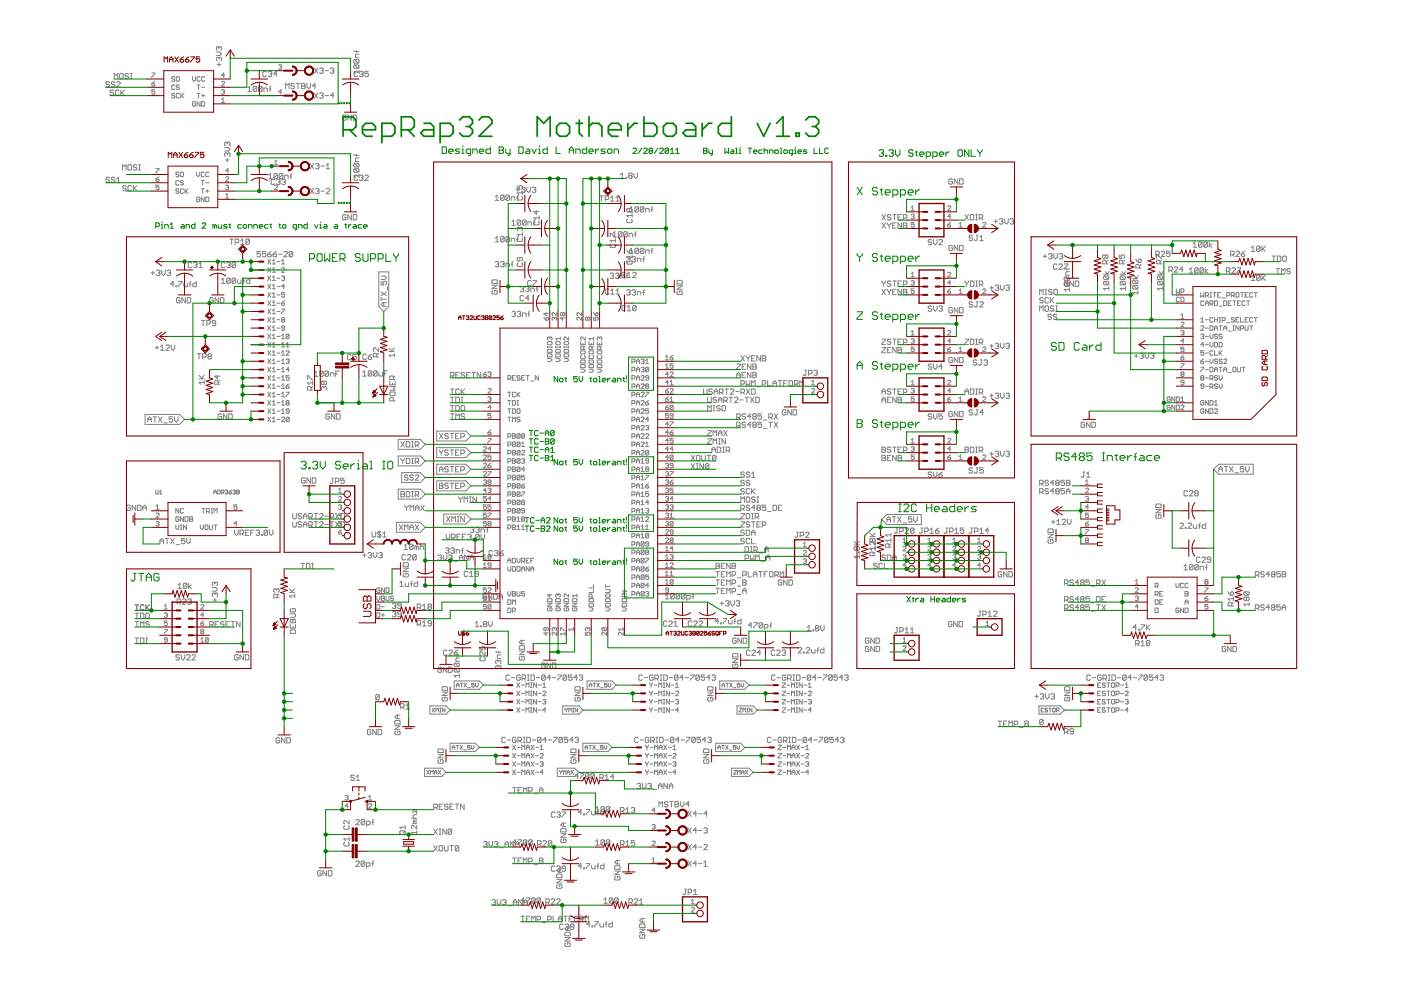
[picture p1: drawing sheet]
<svg xmlns="http://www.w3.org/2000/svg" width="420mm" height="297mm" viewBox="0 0 420 297" stroke-linecap="round" stroke-linejoin="round" font-family="sans-serif">
<g fill="#808080" stroke="#808080" stroke-width=".3">
<path d="M106.7 259.7h1.1z"/>
<path d="M107.8 258.6l-1.1 1.1z"/>
<path d="M107.8 258.3v.3z"/>
<path d="M107.5 258.1l.3 .2z"/>
<path d="M107 258.1h.5z"/>
<path d="M106.7 258.3l.3-.2z"/>
<path d="M108.3 258.3v1.1z"/>
<path d="M108.6 258.1l-.3 .2z"/>
<path d="M108.6 258.1h.5z"/>
<path d="M109.1 258.1l.3 .2z"/>
<path d="M109.4 258.3v1.1z"/>
<path d="M109.4 259.4l-.3 .3z"/>
<path d="M108.6 259.7h.5z"/>
<path d="M108.3 259.4l.3 .3z"/>
<path d="M108.3 259.4l1.1-1.1z"/>
<path d="M109.9 258.6v1.6z"/>
<path d="M109.9 258.6h.8z"/>
<path d="M110.7 258.6l.3 .3z"/>
<path d="M111 258.9v.5z"/>
<path d="M111 259.4l-.3 .3z"/>
<path d="M109.9 259.7h.8z"/>
<path d="M111.8 258.3v1.4z"/>
<path d="M111.8 258.3l.3-.2z"/>
<path d="M111.5 258.9h.6z"/>
<path d="M106.7 247.2h1.1z"/>
<path d="M107.8 246.1l-1.1 1.1z"/>
<path d="M107.8 245.9v.2z"/>
<path d="M107.5 245.6l.3 .3z"/>
<path d="M107 245.6h.5z"/>
<path d="M107 245.6l-.3 .3z"/>
<path d="M108.3 245.9v1.1z"/>
<path d="M108.6 245.6l-.3 .3z"/>
<path d="M108.6 245.6h.5z"/>
<path d="M109.1 245.6l.3 .3z"/>
<path d="M109.4 245.9v1.1z"/>
<path d="M109.4 247l-.3 .2z"/>
<path d="M108.6 247.2h.5z"/>
<path d="M108.3 247l.3 .2z"/>
<path d="M108.3 247l1.1-1.1z"/>
<path d="M109.9 246.1v1.7z"/>
<path d="M109.9 246.1h.8z"/>
<path d="M110.7 246.1l.3 .3z"/>
<path d="M111 246.4v.6z"/>
<path d="M111 247l-.3 .2z"/>
<path d="M109.9 247.2h.8z"/>
<path d="M111.8 245.9v1.3z"/>
<path d="M111.8 245.9l.3-.3z"/>
<path d="M111.5 246.4h.6z"/>
<path d="M96.1 260.9l.2 .3z"/>
<path d="M95.5 260.9h.6z"/>
<path d="M95.2 261.2l.3-.3z"/>
<path d="M95.2 261.2v1.1z"/>
<path d="M95.2 262.3l.3 .2z"/>
<path d="M95.5 262.5h.6z"/>
<path d="M96.3 262.3l-.2 .2z"/>
<path d="M96.3 261.7v.6z"/>
<path d="M95.8 261.7h.5z"/>
<path d="M96.9 260.9v1.6z"/>
<path d="M96.9 260.9l1 1.6z"/>
<path d="M97.9 260.9v1.6z"/>
<path d="M98.5 260.9v1.6z"/>
<path d="M98.5 262.5h.8z"/>
<path d="M99.3 262.5l.2-.2z"/>
<path d="M99.5 261.2v1.1z"/>
<path d="M99.3 260.9l.2 .3z"/>
<path d="M98.5 260.9h.8z"/>
<path d="M91.2 143.2l.3 .3z"/>
<path d="M90.7 143.2h.5z"/>
<path d="M90.7 143.2l-.3 .3z"/>
<path d="M90.4 143.5v1z"/>
<path d="M90.4 144.5l.3 .3z"/>
<path d="M90.7 144.8h.5z"/>
<path d="M91.2 144.8l.3-.3z"/>
<path d="M91.5 144v.5z"/>
<path d="M91 144h.5z"/>
<path d="M92.1 143.2v1.6z"/>
<path d="M92.1 143.2l1 1.6z"/>
<path d="M93.1 143.2v1.6z"/>
<path d="M93.6 143.2v1.6z"/>
<path d="M93.6 144.8h.8z"/>
<path d="M94.4 144.8l.3-.3z"/>
<path d="M94.7 143.5v1z"/>
<path d="M94.4 143.2l.3 .3z"/>
<path d="M93.6 143.2h.8z"/>
<path d="M116.6 106.4l.6 .6z"/>
<path d="M116.6 106.4h1.7z"/>
<path d="M118.3 105.9v1.1z"/>
<path d="M116.6 105.4h1.7z"/>
<path d="M116.6 104.3l1.1 1.1z"/>
<path d="M117.5 105.1l.8-.8z"/>
<path d="M98.6 124l.2 .3z"/>
<path d="M98 124h.6z"/>
<path d="M98 124l-.3 .3z"/>
<path d="M97.7 124.3v1.1z"/>
<path d="M97.7 125.4l.3 .2z"/>
<path d="M98 125.6h.6z"/>
<path d="M98.8 125.4l-.2 .2z"/>
<path d="M98.8 124.8v.6z"/>
<path d="M98.3 124.8h.5z"/>
<path d="M99.4 124v1.6z"/>
<path d="M99.4 124l1 1.6z"/>
<path d="M100.4 124v1.6z"/>
<path d="M100.9 124v1.6z"/>
<path d="M100.9 125.6h.8z"/>
<path d="M101.7 125.6l.3-.2z"/>
<path d="M102 124.3v1.1z"/>
<path d="M101.7 124l.3 .3z"/>
<path d="M100.9 124h.8z"/>
<path d="M94.3 111.8l.5-.6z"/>
<path d="M94.8 111.2v1.6z"/>
<path d="M94.3 112.8h1z"/>
<path d="M95.9 111.5v1.1z"/>
<path d="M95.9 111.5l.2-.3z"/>
<path d="M96.1 111.2h.6z"/>
<path d="M96.7 111.2l.2 .3z"/>
<path d="M96.9 111.5v1.1z"/>
<path d="M96.9 112.6l-.2 .2z"/>
<path d="M96.1 112.8h.6z"/>
<path d="M95.9 112.6l.2 .2z"/>
<path d="M96.9 111.5l-1 1.1z"/>
<path d="M97.5 111.5v1.1z"/>
<path d="M97.5 111.5l.2-.3z"/>
<path d="M97.7 111.2h.6z"/>
<path d="M98.3 111.2l.2 .3z"/>
<path d="M98.5 111.5v1.1z"/>
<path d="M98.3 112.8l.2-.2z"/>
<path d="M97.7 112.8h.6z"/>
<path d="M97.5 112.6l.2 .2z"/>
<path d="M98.5 111.5l-1 1.1z"/>
<path d="M99.1 111.8v1z"/>
<path d="M99.1 111.8h.8z"/>
<path d="M99.9 111.8l.2 .2z"/>
<path d="M100.1 112v.8z"/>
<path d="M100.7 111.2v1.6z"/>
<path d="M100.7 111.2h1z"/>
<path d="M100.7 112h.5z"/>
<path d="M108.8 111.7l.5-.6z"/>
<path d="M109.3 111.1v1.6z"/>
<path d="M108.8 112.7h1.1z"/>
<path d="M110.4 111.4v1.1z"/>
<path d="M110.7 111.1l-.3 .3z"/>
<path d="M110.7 111.1h.5z"/>
<path d="M111.2 111.1l.3 .3z"/>
<path d="M111.5 111.4v1.1z"/>
<path d="M111.5 112.5l-.3 .2z"/>
<path d="M110.7 112.7h.5z"/>
<path d="M110.4 112.5l.3 .2z"/>
<path d="M110.4 112.5l1.1-1.1z"/>
<path d="M112 111.4v1.1z"/>
<path d="M112.3 111.1l-.3 .3z"/>
<path d="M112.3 111.1h.5z"/>
<path d="M112.8 111.1l.3 .3z"/>
<path d="M113.1 111.4v1.1z"/>
<path d="M113.1 112.5l-.3 .2z"/>
<path d="M112.3 112.7h.5z"/>
<path d="M112 112.5l.3 .2z"/>
<path d="M112 112.5l1.1-1.1z"/>
<path d="M113.6 111.7v.8z"/>
<path d="M113.6 112.5l.3 .2z"/>
<path d="M113.9 112.7h.8z"/>
<path d="M114.7 111.7v1z"/>
<path d="M115.2 111.1v1.6z"/>
<path d="M115.2 111.1h1.1z"/>
<path d="M115.2 111.9h.6z"/>
<path d="M71.2 196.2l.2 .3z"/>
<path d="M70.6 196.2h.6z"/>
<path d="M70.4 196.5l.2-.3z"/>
<path d="M70.4 196.5v1z"/>
<path d="M70.4 197.5l.2 .3z"/>
<path d="M70.6 197.8h.6z"/>
<path d="M71.2 197.8l.2-.3z"/>
<path d="M71.4 197v.5z"/>
<path d="M70.9 197h.5z"/>
<path d="M72 196.2v1.6z"/>
<path d="M72 196.2l1 1.6z"/>
<path d="M73 196.2v1.6z"/>
<path d="M73.6 196.2v1.6z"/>
<path d="M73.6 197.8h.8z"/>
<path d="M74.6 197.5l-.2 .3z"/>
<path d="M74.6 196.5v1z"/>
<path d="M74.4 196.2l.2 .3z"/>
<path d="M73.6 196.2h.8z"/>
<path d="M86.8 178.6l.5 .6z"/>
<path d="M86.8 178.6h1.6z"/>
<path d="M88.4 178.1v1.1z"/>
<path d="M86.8 177.5h1.6z"/>
<path d="M86.8 176.5l1.1 1z"/>
<path d="M87.6 177.3l.8-.8z"/>
<path d="M83.6 221.1l.3 .3z"/>
<path d="M83.1 221.1h.5z"/>
<path d="M83.1 221.1l-.3 .3z"/>
<path d="M82.8 221.4v1z"/>
<path d="M82.8 222.4l.3 .3z"/>
<path d="M83.1 222.7h.5z"/>
<path d="M83.6 222.7l.3-.3z"/>
<path d="M83.9 221.9v.5z"/>
<path d="M83.3 221.9h.6z"/>
<path d="M84.4 221.1v1.6z"/>
<path d="M84.4 221.1l1.1 1.6z"/>
<path d="M85.5 221.1v1.6z"/>
<path d="M86 221.1v1.6z"/>
<path d="M86 222.7h.8z"/>
<path d="M86.8 222.7l.3-.3z"/>
<path d="M87.1 221.4v1z"/>
<path d="M86.8 221.1l.3 .3z"/>
<path d="M86 221.1h.8z"/>
<path d="M285.4 53.6l.2 .3z"/>
<path d="M284.8 53.6h.6z"/>
<path d="M284.6 53.9l.2-.3z"/>
<path d="M284.6 53.9v1z"/>
<path d="M284.6 54.9l.2 .3z"/>
<path d="M284.8 55.2h.6z"/>
<path d="M285.4 55.2l.2-.3z"/>
<path d="M285.6 54.4v.5z"/>
<path d="M285.1 54.4h.5z"/>
<path d="M286.2 53.6v1.6z"/>
<path d="M286.2 53.6l1 1.6z"/>
<path d="M287.2 53.6v1.6z"/>
<path d="M287.8 53.6v1.6z"/>
<path d="M287.8 55.2h.8z"/>
<path d="M288.6 55.2l.2-.3z"/>
<path d="M288.8 53.9v1z"/>
<path d="M288.6 53.6l.2 .3z"/>
<path d="M287.8 53.6h.8z"/>
<path d="M285.4 73.5l.2 .3z"/>
<path d="M284.8 73.5h.6z"/>
<path d="M284.6 73.8l.2-.3z"/>
<path d="M284.6 73.8v1z"/>
<path d="M284.6 74.8l.2 .3z"/>
<path d="M284.8 75.1h.6z"/>
<path d="M285.4 75.1l.2-.3z"/>
<path d="M285.6 74.3v.5z"/>
<path d="M285.1 74.3h.5z"/>
<path d="M286.2 73.5v1.6z"/>
<path d="M286.2 73.5l1 1.6z"/>
<path d="M287.2 73.5v1.6z"/>
<path d="M287.8 73.5v1.6z"/>
<path d="M287.8 75.1h.8z"/>
<path d="M288.8 74.8l-.2 .3z"/>
<path d="M288.8 73.8v1z"/>
<path d="M288.6 73.5l.2 .3z"/>
<path d="M287.8 73.5h.8z"/>
<path d="M285.4 92.2l.2 .3z"/>
<path d="M284.8 92.2h.6z"/>
<path d="M284.8 92.2l-.2 .3z"/>
<path d="M284.6 92.5v1z"/>
<path d="M284.6 93.5l.2 .3z"/>
<path d="M284.8 93.8h.6z"/>
<path d="M285.6 93.5l-.2 .3z"/>
<path d="M285.6 93v.5z"/>
<path d="M285.1 93h.5z"/>
<path d="M286.2 92.2v1.6z"/>
<path d="M286.2 92.2l1 1.6z"/>
<path d="M287.2 92.2v1.6z"/>
<path d="M287.8 92.2v1.6z"/>
<path d="M287.8 93.8h.8z"/>
<path d="M288.8 93.5l-.2 .3z"/>
<path d="M288.8 92.5v1z"/>
<path d="M288.6 92.2l.2 .3z"/>
<path d="M287.8 92.2h.8z"/>
<path d="M325 126.5l.3 .3z"/>
<path d="M324.5 126.5h.5z"/>
<path d="M324.2 126.8l.3-.3z"/>
<path d="M324.2 126.8v1.1z"/>
<path d="M324.2 127.9l.3 .2z"/>
<path d="M324.5 128.1h.5z"/>
<path d="M325 128.1l.3-.2z"/>
<path d="M325.3 127.3v.6z"/>
<path d="M324.8 127.3h.5z"/>
<path d="M325.8 126.5v1.6z"/>
<path d="M325.8 126.5l1.1 1.6z"/>
<path d="M326.9 126.5v1.6z"/>
<path d="M327.4 126.5v1.6z"/>
<path d="M327.4 128.1h.8z"/>
<path d="M328.2 128.1l.3-.2z"/>
<path d="M328.5 126.8v1.1z"/>
<path d="M328.2 126.5l.3 .3z"/>
<path d="M327.4 126.5h.8z"/>
<path d="M300.1 171.3l.3 .3z"/>
<path d="M299.6 171.3h.5z"/>
<path d="M299.3 171.6l.3-.3z"/>
<path d="M299.3 171.6v1.1z"/>
<path d="M299.3 172.7l.3 .2z"/>
<path d="M299.6 172.9h.5z"/>
<path d="M300.4 172.7l-.3 .2z"/>
<path d="M300.4 172.1v.6z"/>
<path d="M299.9 172.1h.5z"/>
<path d="M300.9 171.3v1.6z"/>
<path d="M300.9 171.3l1.1 1.6z"/>
<path d="M302 171.3v1.6z"/>
<path d="M302.6 171.3v1.6z"/>
<path d="M302.6 172.9h.7z"/>
<path d="M303.3 172.9l.3-.2z"/>
<path d="M303.6 171.6v1.1z"/>
<path d="M303.3 171.3l.3 .3z"/>
<path d="M302.6 171.3h.7z"/>
<path d="M340.6 187.3v1.5z"/>
<path d="M340.6 187.3l-.8 .8z"/>
<path d="M339.8 188.1h1z"/>
<path d="M341.4 188.6v.2z"/>
<path d="M341.4 188.6h.3z"/>
<path d="M341.7 188.6v.2z"/>
<path d="M341.4 188.8h.3z"/>
<path d="M342.2 187.3h1z"/>
<path d="M343.2 187.3v.2z"/>
<path d="M343.2 187.5l-1 1.1z"/>
<path d="M342.2 188.6v.2z"/>
<path d="M343.8 187.3v1.5z"/>
<path d="M344.8 187.3l-1 1z"/>
<path d="M344 188.1l.8 .7z"/>
<path d="M367.3 193.7l.3 .3z"/>
<path d="M366.8 193.7h.5z"/>
<path d="M366.8 193.7l-.3 .3z"/>
<path d="M366.5 194v1.1z"/>
<path d="M366.5 195.1l.3 .2z"/>
<path d="M366.8 195.3h.5z"/>
<path d="M367.3 195.3l.3-.2z"/>
<path d="M367.6 194.5v.6z"/>
<path d="M367.1 194.5h.5z"/>
<path d="M368.2 193.7v1.6z"/>
<path d="M368.2 193.7l1 1.6z"/>
<path d="M369.2 193.7v1.6z"/>
<path d="M369.8 193.7v1.6z"/>
<path d="M369.8 195.3h.7z"/>
<path d="M370.5 195.3l.3-.2z"/>
<path d="M370.8 194v1.1z"/>
<path d="M370.5 193.7l.3 .3z"/>
<path d="M369.8 193.7h.7z"/>
<path d="M260.9 164.3l.5 .5z"/>
<path d="M260.9 164.3h1.6z"/>
<path d="M262.5 163.8v1z"/>
<path d="M262.2 163.3h.3z"/>
<path d="M262.2 163v.3z"/>
<path d="M262.2 163h.3z"/>
<path d="M262.5 163v.3z"/>
<path d="M260.9 162.2l.3 .3z"/>
<path d="M260.9 161.6v.6z"/>
<path d="M260.9 161.6l.3-.2z"/>
<path d="M261.2 161.4h.2z"/>
<path d="M261.4 161.4l.3 .2z"/>
<path d="M261.7 161.6l.3-.2z"/>
<path d="M262 161.4h.2z"/>
<path d="M262.2 161.4l.3 .2z"/>
<path d="M262.5 161.6v.6z"/>
<path d="M262.5 162.2l-.3 .3z"/>
<path d="M262 162.5h.2z"/>
<path d="M261.7 162.2l.3 .3z"/>
<path d="M261.7 162.2l-.3 .3z"/>
<path d="M261.2 162.5h.2z"/>
<path d="M261.7 161.6v.6z"/>
<path d="M260.9 160.8h1.6z"/>
<path d="M260.9 159.8l1.1 1z"/>
<path d="M261.7 160.6l.8-.8z"/>
<path d="M256.2 166.8l.5 .5z"/>
<path d="M256.2 166.8h1.5z"/>
<path d="M257.7 166.3v1z"/>
<path d="M257.5 165.7h.2z"/>
<path d="M257.5 165.5v.2z"/>
<path d="M257.5 165.5h.2z"/>
<path d="M257.7 165.5v.2z"/>
<path d="M256.2 164.7l.2 .2z"/>
<path d="M256.2 164.1v.6z"/>
<path d="M256.4 163.9l-.2 .2z"/>
<path d="M256.4 163.9h.3z"/>
<path d="M256.7 163.9l.3 .2z"/>
<path d="M257.2 163.9l-.2 .2z"/>
<path d="M257.2 163.9h.3z"/>
<path d="M257.5 163.9l.2 .2z"/>
<path d="M257.7 164.1v.6z"/>
<path d="M257.7 164.7l-.2 .2z"/>
<path d="M257.2 164.9h.3z"/>
<path d="M257 164.7l.2 .2z"/>
<path d="M256.7 164.9l.3-.2z"/>
<path d="M256.4 164.9h.3z"/>
<path d="M257 164.1v.6z"/>
<path d="M256.2 163.3h1.5z"/>
<path d="M256.2 162.3l1 1z"/>
<path d="M257.7 162.3l-.7 .8z"/>
<path d="M373 181.1l.5 .5z"/>
<path d="M373 181.1h1.6z"/>
<path d="M374.6 180.6v1z"/>
<path d="M373 179.8l.3 .2z"/>
<path d="M373 179.2v.6z"/>
<path d="M373.3 179l-.3 .2z"/>
<path d="M373.3 179h.2z"/>
<path d="M373.5 179l.3 .2z"/>
<path d="M373.8 179.2l.3-.2z"/>
<path d="M374.1 179h.2z"/>
<path d="M374.3 179l.3 .2z"/>
<path d="M374.6 179.2v.6z"/>
<path d="M374.6 179.8l-.3 .2z"/>
<path d="M374.1 180h.2z"/>
<path d="M373.8 179.8l.3 .2z"/>
<path d="M373.8 179.8l-.3 .2z"/>
<path d="M373.3 180h.2z"/>
<path d="M373.8 179.2v.6z"/>
<path d="M373.3 178.4h1z"/>
<path d="M373 178.2l.3 .2z"/>
<path d="M373 177.6v.6z"/>
<path d="M373.3 177.4l-.3 .2z"/>
<path d="M373.3 177.4h1z"/>
<path d="M374.3 177.4l.3 .2z"/>
<path d="M374.6 177.6v.6z"/>
<path d="M374.6 178.2l-.3 .2z"/>
<path d="M373.3 177.4l1 1z"/>
<path d="M77.1 75.4h1z"/>
<path d="M77.1 75.4v.8z"/>
<path d="M77.1 76.2l.5-.3z"/>
<path d="M77.6 75.9h.3z"/>
<path d="M77.9 75.9l.2 .3z"/>
<path d="M78.1 76.2v.5z"/>
<path d="M78.1 76.7l-.2 .3z"/>
<path d="M77.3 77h.6z"/>
<path d="M77.1 76.7l.2 .3z"/>
<path d="M78.7 75.4h1.1z"/>
<path d="M78.7 75.4v.8z"/>
<path d="M78.7 76.2l.5-.3z"/>
<path d="M79.2 75.9h.3z"/>
<path d="M79.5 75.9l.3 .3z"/>
<path d="M79.8 76.2v.5z"/>
<path d="M79.5 77l.3-.3z"/>
<path d="M79 77h.5z"/>
<path d="M78.7 76.7l.3 .3z"/>
<path d="M80.8 75.6l.6-.2z"/>
<path d="M80.3 76.2l.5-.6z"/>
<path d="M80.3 76.2v.5z"/>
<path d="M80.3 76.7l.3 .3z"/>
<path d="M80.6 77h.5z"/>
<path d="M81.1 77l.3-.3z"/>
<path d="M81.4 76.5v.2z"/>
<path d="M81.1 76.2l.3 .3z"/>
<path d="M80.3 76.2h.8z"/>
<path d="M82.4 75.6l.6-.2z"/>
<path d="M81.9 76.2l.5-.6z"/>
<path d="M81.9 76.2v.5z"/>
<path d="M81.9 76.7l.3 .3z"/>
<path d="M82.2 77h.5z"/>
<path d="M82.7 77l.3-.3z"/>
<path d="M83 76.5v.2z"/>
<path d="M82.7 76.2l.3 .3z"/>
<path d="M81.9 76.2h.8z"/>
<path d="M83.5 76.2h1.1z"/>
<path d="M85.1 77h1.1z"/>
<path d="M86.2 75.9l-1.1 1.1z"/>
<path d="M86.2 75.6v.3z"/>
<path d="M85.9 75.4l.3 .2z"/>
<path d="M85.4 75.4h.5z"/>
<path d="M85.4 75.4l-.3 .2z"/>
<path d="M86.7 75.6v1.1z"/>
<path d="M86.7 75.6l.3-.2z"/>
<path d="M87 75.4h.5z"/>
<path d="M87.5 75.4l.3 .2z"/>
<path d="M87.8 75.6v1.1z"/>
<path d="M87.5 77l.3-.3z"/>
<path d="M87 77h.5z"/>
<path d="M86.7 76.7l.3 .3z"/>
<path d="M87.8 75.6l-1.1 1.1z"/>
<path d="M66.2 124l.2 .3z"/>
<path d="M65.7 124h.5z"/>
<path d="M65.7 124l-.3 .3z"/>
<path d="M65.4 124.3v1.1z"/>
<path d="M65.4 125.4l.3 .2z"/>
<path d="M65.7 125.6h.5z"/>
<path d="M66.4 125.4l-.2 .2z"/>
<path d="M66.4 124.8v.6z"/>
<path d="M65.9 124.8h.5z"/>
<path d="M67 124v1.6z"/>
<path d="M67 124l1.1 1.6z"/>
<path d="M68.1 124v1.6z"/>
<path d="M68.6 124v1.6z"/>
<path d="M68.6 125.6h.8z"/>
<path d="M69.4 125.6l.3-.2z"/>
<path d="M69.7 124.3v1.1z"/>
<path d="M69.4 124l.3 .3z"/>
<path d="M68.6 124h.8z"/>
<path d="M46.5 104.2h1.1z"/>
<path d="M47.1 103.7v1z"/>
<path d="M48.1 103.9l.6-.5z"/>
<path d="M48.7 103.4v1.6z"/>
<path d="M48.1 105h1.1z"/>
<path d="M49.7 105h1.1z"/>
<path d="M49.7 105l1.1-1.1z"/>
<path d="M50.8 103.7v.2z"/>
<path d="M50.5 103.4l.3 .3z"/>
<path d="M50 103.4h.5z"/>
<path d="M50 103.4l-.3 .3z"/>
<path d="M51.4 103.4v1.1z"/>
<path d="M51.4 104.5l.5 .5z"/>
<path d="M51.9 105l.5-.5z"/>
<path d="M52.4 103.4v1.1z"/>
<path d="M315.3 156.4h1.1z"/>
<path d="M315.8 155.9v1.1z"/>
<path d="M316.9 156.2l.6-.5z"/>
<path d="M317.5 155.7v1.5z"/>
<path d="M316.9 157.2h1.1z"/>
<path d="M318.5 157.2h1.1z"/>
<path d="M318.5 157.2l1.1-1z"/>
<path d="M319.6 155.9v.3z"/>
<path d="M319.3 155.7l.3 .2z"/>
<path d="M318.8 155.7h.5z"/>
<path d="M318.8 155.7l-.3 .2z"/>
<path d="M320.1 155.7v1z"/>
<path d="M320.1 156.7l.6 .5z"/>
<path d="M320.7 157.2l.5-.5z"/>
<path d="M321.2 155.7v1z"/>
<path d="M314.5 161.7l-.2 .3z"/>
<path d="M314.3 162v.5z"/>
<path d="M314.3 162.5l.2 .3z"/>
<path d="M314.5 162.8h1.1z"/>
<path d="M315.6 162.8l.3-.3z"/>
<path d="M315.9 162v.5z"/>
<path d="M315.6 161.7l.3 .3z"/>
<path d="M315.1 161.7h.5z"/>
<path d="M315.1 161.7v.6z"/>
<path d="M314.3 161.2h1.6z"/>
<path d="M314.3 161.2l1.6-1.1z"/>
<path d="M314.3 160.1h1.6z"/>
<path d="M314.3 159.6h1.6z"/>
<path d="M315.9 158.8v.8z"/>
<path d="M315.6 158.5l.3 .3z"/>
<path d="M314.5 158.5h1.1z"/>
<path d="M314.5 158.5l-.2 .3z"/>
<path d="M314.3 158.8v.8z"/>
<path d="M96.4 116.7l.2 .2z"/>
<path d="M96.4 116.1v.6z"/>
<path d="M96.4 116.1l.2-.2z"/>
<path d="M96.6 115.9h.3z"/>
<path d="M96.9 115.9l.3 .2z"/>
<path d="M97.2 116.1v.3z"/>
<path d="M97.4 115.9l-.2 .2z"/>
<path d="M97.4 115.9h.3z"/>
<path d="M97.7 115.9l.3 .2z"/>
<path d="M98 116.1v.6z"/>
<path d="M98 116.7l-.3 .2z"/>
<path d="M96.6 115.3h1.1z"/>
<path d="M96.4 115.1l.2 .2z"/>
<path d="M96.4 114.5v.6z"/>
<path d="M96.4 114.5l.2-.2z"/>
<path d="M96.6 114.3h1.1z"/>
<path d="M97.7 114.3l.3 .2z"/>
<path d="M98 114.5v.6z"/>
<path d="M98 115.1l-.3 .2z"/>
<path d="M96.6 114.3l1.1 1z"/>
<path d="M163.3 198.7l.2 .3z"/>
<path d="M162.7 198.7h.6z"/>
<path d="M162.5 199l.2-.3z"/>
<path d="M162.5 199v1z"/>
<path d="M162.5 200l.2 .3z"/>
<path d="M162.7 200.3h.6z"/>
<path d="M163.3 200.3l.2-.3z"/>
<path d="M163.5 199.5v.5z"/>
<path d="M163 199.5h.5z"/>
<path d="M164.1 198.7v1.6z"/>
<path d="M164.1 198.7l1 1.6z"/>
<path d="M165.1 198.7v1.6z"/>
<path d="M165.7 198.7v1.6z"/>
<path d="M165.7 200.3h.8z"/>
<path d="M166.5 200.3l.2-.3z"/>
<path d="M166.7 199v1z"/>
<path d="M166.5 198.7l.2 .3z"/>
<path d="M165.7 198.7h.8z"/>
<path d="M117.9 180.8l-.2 .3z"/>
<path d="M117.9 180.8h.5z"/>
<path d="M118.4 180.8l.3 .3z"/>
<path d="M118.7 181.1v.2z"/>
<path d="M118.7 181.3l-.3 .3z"/>
<path d="M118.2 181.6h.2z"/>
<path d="M118.4 181.6l.3 .3z"/>
<path d="M118.7 181.9v.2z"/>
<path d="M118.7 182.1l-.3 .3z"/>
<path d="M117.9 182.4h.5z"/>
<path d="M117.7 182.1l.2 .3z"/>
<path d="M119.3 182.1l.2 .3z"/>
<path d="M119.5 182.4h.6z"/>
<path d="M120.1 182.4l.2-.3z"/>
<path d="M120.3 181.1v1z"/>
<path d="M120.1 180.8l.2 .3z"/>
<path d="M119.5 180.8h.6z"/>
<path d="M119.5 180.8l-.2 .3z"/>
<path d="M119.3 181.1v.2z"/>
<path d="M119.3 181.3l.2 .3z"/>
<path d="M119.5 181.6h.8z"/>
<path d="M117.7 183.5l.2-.2z"/>
<path d="M117.9 183.3h.5z"/>
<path d="M118.4 183.3l.3 .2z"/>
<path d="M118.7 183.5v.3z"/>
<path d="M118.7 183.8l-.3 .3z"/>
<path d="M118.2 184.1h.2z"/>
<path d="M118.4 184.1l.3 .2z"/>
<path d="M118.7 184.3v.3z"/>
<path d="M118.4 184.9l.3-.3z"/>
<path d="M117.9 184.9h.5z"/>
<path d="M117.7 184.6l.2 .3z"/>
<path d="M119.3 184.6l.2 .3z"/>
<path d="M119.5 184.9h.6z"/>
<path d="M120.1 184.9l.2-.3z"/>
<path d="M120.3 183.5v1.1z"/>
<path d="M120.1 183.3l.2 .2z"/>
<path d="M119.5 183.3h.6z"/>
<path d="M119.3 183.5l.2-.2z"/>
<path d="M119.3 183.5v.3z"/>
<path d="M119.3 183.8l.2 .3z"/>
<path d="M119.5 184.1h.8z"/>
<path d="M120.9 172.1l.3-.2z"/>
<path d="M120.9 172.1v.6z"/>
<path d="M120.9 172.7l.3 .2z"/>
<path d="M121.2 172.9h1z"/>
<path d="M122.2 172.9l.3-.2z"/>
<path d="M122.5 172.1v.6z"/>
<path d="M122.2 171.9l.3 .2z"/>
<path d="M121.7 171.9h.5z"/>
<path d="M121.7 171.9v.5z"/>
<path d="M120.9 171.3h1.6z"/>
<path d="M120.9 171.3l1.6-1z"/>
<path d="M120.9 170.3h1.6z"/>
<path d="M120.9 169.7h1.6z"/>
<path d="M122.5 168.9v.8z"/>
<path d="M122.2 168.7l.3 .2z"/>
<path d="M121.2 168.7h1z"/>
<path d="M121.2 168.7l-.3 .2z"/>
<path d="M120.9 168.9v.8z"/>
<path d="M64.5 179.3v1.1z"/>
<path d="M63.9 179.9h1.1z"/>
<path d="M63.6 178.5l.3 .3z"/>
<path d="M63.6 178v.5z"/>
<path d="M63.6 178l.3-.3z"/>
<path d="M63.9 177.7h.3z"/>
<path d="M64.2 177.7l.3 .3z"/>
<path d="M64.5 178v.3z"/>
<path d="M64.7 177.7l-.2 .3z"/>
<path d="M64.7 177.7h.3z"/>
<path d="M65 177.7l.2 .3z"/>
<path d="M65.2 178v.5z"/>
<path d="M65.2 178.5l-.2 .3z"/>
<path d="M63.6 177.2h1.1z"/>
<path d="M64.7 177.2l.5-.5z"/>
<path d="M64.7 176.1l.5 .6z"/>
<path d="M63.6 176.1h1.1z"/>
<path d="M63.6 175.3l.3 .3z"/>
<path d="M63.6 174.8v.5z"/>
<path d="M63.9 174.5l-.3 .3z"/>
<path d="M63.9 174.5h.3z"/>
<path d="M64.2 174.5l.3 .3z"/>
<path d="M64.5 174.8v.2z"/>
<path d="M64.7 174.5l-.2 .3z"/>
<path d="M64.7 174.5h.3z"/>
<path d="M65 174.5l.2 .3z"/>
<path d="M65.2 174.8v.5z"/>
<path d="M65.2 175.3l-.2 .3z"/>
<path d="M153.8 93.3l-.3 .3z"/>
<path d="M153.8 93.3h.5z"/>
<path d="M154.3 93.3l.3 .3z"/>
<path d="M154.6 93.6v.2z"/>
<path d="M154.6 93.8l-.3 .3z"/>
<path d="M154 94.1h.3z"/>
<path d="M154.3 94.1l.3 .3z"/>
<path d="M154.6 94.4v.2z"/>
<path d="M154.6 94.6l-.3 .3z"/>
<path d="M153.8 94.9h.5z"/>
<path d="M153.5 94.6l.3 .3z"/>
<path d="M155.4 93.3l-.3 .3z"/>
<path d="M155.4 93.3h.5z"/>
<path d="M155.9 93.3l.3 .3z"/>
<path d="M156.2 93.6v.2z"/>
<path d="M156.2 93.8l-.3 .3z"/>
<path d="M155.6 94.1h.3z"/>
<path d="M155.9 94.1l.3 .3z"/>
<path d="M156.2 94.4v.2z"/>
<path d="M156.2 94.6l-.3 .3z"/>
<path d="M155.4 94.9h.5z"/>
<path d="M155.1 94.6l.3 .3z"/>
<path d="M156.7 93.8v1.1z"/>
<path d="M156.7 93.8h.8z"/>
<path d="M157.5 93.8l.3 .3z"/>
<path d="M157.8 94.1v.8z"/>
<path d="M158.6 93.6v1.3z"/>
<path d="M158.8 93.3l-.2 .3z"/>
<path d="M158.3 94.1h.5z"/>
<path d="M156 86.1l.3-.2z"/>
<path d="M156.3 85.9h.5z"/>
<path d="M156.8 85.9l.3 .2z"/>
<path d="M157.1 86.1v.3z"/>
<path d="M156.8 86.6l.3-.2z"/>
<path d="M156.5 86.6h.3z"/>
<path d="M156.8 86.6l.3 .3z"/>
<path d="M157.1 86.9v.3z"/>
<path d="M157.1 87.2l-.3 .2z"/>
<path d="M156.3 87.4h.5z"/>
<path d="M156 87.2l.3 .2z"/>
<path d="M157.6 86.1l.3-.2z"/>
<path d="M157.9 85.9h.5z"/>
<path d="M158.4 85.9l.2 .2z"/>
<path d="M158.6 86.1v.3z"/>
<path d="M158.4 86.6l.2-.2z"/>
<path d="M158.1 86.6h.3z"/>
<path d="M158.4 86.6l.2 .3z"/>
<path d="M158.6 86.9v.3z"/>
<path d="M158.6 87.2l-.2 .2z"/>
<path d="M157.9 87.4h.5z"/>
<path d="M157.6 87.2l.3 .2z"/>
<path d="M159.2 86.4v1z"/>
<path d="M159.2 86.4h.8z"/>
<path d="M160 86.4l.3 .2z"/>
<path d="M160.3 86.6v.8z"/>
<path d="M161.1 86.1v1.3z"/>
<path d="M161.1 86.1l.2-.2z"/>
<path d="M160.8 86.6h.5z"/>
<path d="M148.5 78.6l.3-.2z"/>
<path d="M148.8 78.4h.5z"/>
<path d="M149.3 78.4l.3 .2z"/>
<path d="M149.6 78.6v.3z"/>
<path d="M149.3 79.2l.3-.3z"/>
<path d="M149.1 79.2h.2z"/>
<path d="M149.3 79.2l.3 .2z"/>
<path d="M149.6 79.4v.3z"/>
<path d="M149.3 80l.3-.3z"/>
<path d="M148.8 80h.5z"/>
<path d="M148.5 79.7l.3 .3z"/>
<path d="M150.1 78.6l.3-.2z"/>
<path d="M150.4 78.4h.5z"/>
<path d="M150.9 78.4l.3 .2z"/>
<path d="M151.2 78.6v.3z"/>
<path d="M150.9 79.2l.3-.3z"/>
<path d="M150.6 79.2h.3z"/>
<path d="M150.9 79.2l.3 .2z"/>
<path d="M151.2 79.4v.3z"/>
<path d="M150.9 80l.3-.3z"/>
<path d="M150.4 80h.5z"/>
<path d="M150.1 79.7l.3 .3z"/>
<path d="M151.7 78.9v1.1z"/>
<path d="M151.7 78.9h.8z"/>
<path d="M152.5 78.9l.3 .3z"/>
<path d="M152.8 79.2v.8z"/>
<path d="M153.6 78.6v1.4z"/>
<path d="M153.6 78.6l.3-.2z"/>
<path d="M153.3 79.2h.6z"/>
<path d="M147.5 87.4l.3-.3z"/>
<path d="M147.5 87.4v.5z"/>
<path d="M147.5 87.9l.3 .2z"/>
<path d="M147.8 88.1h1z"/>
<path d="M148.8 88.1l.3-.2z"/>
<path d="M149.1 87.4v.5z"/>
<path d="M148.8 87.1l.3 .3z"/>
<path d="M148.3 87.1h.5z"/>
<path d="M148.3 87.1v.5z"/>
<path d="M147.5 86.5h1.6z"/>
<path d="M147.5 86.5l1.6-1z"/>
<path d="M147.5 85.5h1.6z"/>
<path d="M147.5 84.9h1.6z"/>
<path d="M149.1 84.1v.8z"/>
<path d="M148.8 83.9l.3 .2z"/>
<path d="M147.8 83.9h1z"/>
<path d="M147.5 84.1l.3-.2z"/>
<path d="M147.5 84.1v.8z"/>
<path d="M187.9 87.1l.3-.3z"/>
<path d="M188.2 86.8h.5z"/>
<path d="M188.7 86.8l.3 .3z"/>
<path d="M189 87.1v.3z"/>
<path d="M188.7 87.6l.3-.2z"/>
<path d="M188.5 87.6h.2z"/>
<path d="M188.7 87.6l.3 .3z"/>
<path d="M189 87.9v.3z"/>
<path d="M189 88.2l-.3 .2z"/>
<path d="M188.2 88.4h.5z"/>
<path d="M187.9 88.2l.3 .2z"/>
<path d="M189.5 87.1l.3-.3z"/>
<path d="M189.8 86.8h.5z"/>
<path d="M190.3 86.8l.3 .3z"/>
<path d="M190.6 87.1v.3z"/>
<path d="M190.3 87.6l.3-.2z"/>
<path d="M190.1 87.6h.2z"/>
<path d="M190.3 87.6l.3 .3z"/>
<path d="M190.6 87.9v.3z"/>
<path d="M190.6 88.2l-.3 .2z"/>
<path d="M189.8 88.4h.5z"/>
<path d="M189.5 88.2l.3 .2z"/>
<path d="M191.1 87.4v1z"/>
<path d="M191.1 87.4h.8z"/>
<path d="M191.9 87.4l.3 .2z"/>
<path d="M192.2 87.6v.8z"/>
<path d="M193 87.1v1.3z"/>
<path d="M193 87.1l.3-.3z"/>
<path d="M192.7 87.6h.6z"/>
<path d="M183.2 81.9l-.2 .2z"/>
<path d="M183.2 81.9h.5z"/>
<path d="M183.7 81.9l.3 .2z"/>
<path d="M184 82.1v.3z"/>
<path d="M183.7 82.7l.3-.3z"/>
<path d="M183.5 82.7h.2z"/>
<path d="M183.7 82.7l.3 .2z"/>
<path d="M184 82.9v.3z"/>
<path d="M183.7 83.5l.3-.3z"/>
<path d="M183.2 83.5h.5z"/>
<path d="M183 83.2l.2 .3z"/>
<path d="M184.6 82.1l.2-.2z"/>
<path d="M184.8 81.9h.6z"/>
<path d="M185.4 81.9l.2 .2z"/>
<path d="M185.6 82.1v.3z"/>
<path d="M185.4 82.7l.2-.3z"/>
<path d="M185.1 82.7h.3z"/>
<path d="M185.4 82.7l.2 .2z"/>
<path d="M185.6 82.9v.3z"/>
<path d="M185.6 83.2l-.2 .3z"/>
<path d="M184.8 83.5h.6z"/>
<path d="M184.6 83.2l.2 .3z"/>
<path d="M186.2 82.4v1.1z"/>
<path d="M186.2 82.4h.8z"/>
<path d="M187 82.4l.2 .3z"/>
<path d="M187.2 82.7v.8z"/>
<path d="M188 82.1v1.4z"/>
<path d="M188 82.1l.3-.2z"/>
<path d="M187.8 82.7h.5z"/>
<path d="M188.2 76.9l-.3 .3z"/>
<path d="M188.2 76.9h.5z"/>
<path d="M188.7 76.9l.3 .3z"/>
<path d="M189 77.2v.2z"/>
<path d="M189 77.4l-.3 .3z"/>
<path d="M188.5 77.7h.2z"/>
<path d="M188.7 77.7l.3 .3z"/>
<path d="M189 78v.2z"/>
<path d="M189 78.2l-.3 .3z"/>
<path d="M188.2 78.5h.5z"/>
<path d="M187.9 78.2l.3 .3z"/>
<path d="M189.8 76.9l-.3 .3z"/>
<path d="M189.8 76.9h.5z"/>
<path d="M190.3 76.9l.3 .3z"/>
<path d="M190.6 77.2v.2z"/>
<path d="M190.6 77.4l-.3 .3z"/>
<path d="M190.1 77.7h.2z"/>
<path d="M190.3 77.7l.3 .3z"/>
<path d="M190.6 78v.2z"/>
<path d="M190.6 78.2l-.3 .3z"/>
<path d="M189.8 78.5h.5z"/>
<path d="M189.5 78.2l.3 .3z"/>
<path d="M191.1 77.4v1.1z"/>
<path d="M191.1 77.4h.8z"/>
<path d="M191.9 77.4l.3 .3z"/>
<path d="M192.2 77.7v.8z"/>
<path d="M193 77.2v1.3z"/>
<path d="M193.3 76.9l-.3 .3z"/>
<path d="M192.7 77.7h.6z"/>
<path d="M203.3 87.2l-.3 .3z"/>
<path d="M203 87.5v.6z"/>
<path d="M203 88.1l.3 .2z"/>
<path d="M203.3 88.3h1z"/>
<path d="M204.3 88.3l.3-.2z"/>
<path d="M204.6 87.5v.6z"/>
<path d="M204.3 87.2l.3 .3z"/>
<path d="M203.8 87.2h.5z"/>
<path d="M203.8 87.2v.6z"/>
<path d="M203 86.7h1.6z"/>
<path d="M203 86.7l1.6-1.1z"/>
<path d="M203 85.6h1.6z"/>
<path d="M203 85.1h1.6z"/>
<path d="M204.6 84.3v.8z"/>
<path d="M204.3 84l.3 .3z"/>
<path d="M203.3 84h1z"/>
<path d="M203.3 84l-.3 .3z"/>
<path d="M203 84.3v.8z"/>
<path d="M148.5 71.4l.6-.5z"/>
<path d="M149.1 70.9v1.6z"/>
<path d="M148.5 72.5h1.1z"/>
<path d="M150.1 71.2v1z"/>
<path d="M150.1 71.2l.3-.3z"/>
<path d="M150.4 70.9h.5z"/>
<path d="M150.9 70.9l.3 .3z"/>
<path d="M151.2 71.2v1z"/>
<path d="M150.9 72.5l.3-.3z"/>
<path d="M150.4 72.5h.5z"/>
<path d="M150.1 72.2l.3 .3z"/>
<path d="M150.1 72.2l1.1-1z"/>
<path d="M151.7 71.2v1z"/>
<path d="M151.7 71.2l.3-.3z"/>
<path d="M152 70.9h.5z"/>
<path d="M152.5 70.9l.3 .3z"/>
<path d="M152.8 71.2v1z"/>
<path d="M152.8 72.2l-.3 .3z"/>
<path d="M152 72.5h.5z"/>
<path d="M151.7 72.2l.3 .3z"/>
<path d="M152.8 71.2l-1.1 1z"/>
<path d="M153.3 71.4v1.1z"/>
<path d="M153.3 71.4h.8z"/>
<path d="M154.1 71.4l.3 .3z"/>
<path d="M154.4 71.7v.8z"/>
<path d="M155.2 71.2v1.3z"/>
<path d="M155.2 71.2l.3-.3z"/>
<path d="M154.9 71.7h.6z"/>
<path d="M154 65.9l-.5 .6z"/>
<path d="M154 65.9v1.6z"/>
<path d="M153.5 67.5h1.1z"/>
<path d="M155.1 66.2v1.1z"/>
<path d="M155.4 65.9l-.3 .3z"/>
<path d="M155.4 65.9h.5z"/>
<path d="M155.9 65.9l.3 .3z"/>
<path d="M156.2 66.2v1.1z"/>
<path d="M155.9 67.5l.3-.2z"/>
<path d="M155.4 67.5h.5z"/>
<path d="M155.1 67.3l.3 .2z"/>
<path d="M155.1 67.3l1.1-1.1z"/>
<path d="M156.7 66.2v1.1z"/>
<path d="M156.7 66.2l.3-.3z"/>
<path d="M157 65.9h.5z"/>
<path d="M157.5 65.9l.3 .3z"/>
<path d="M157.8 66.2v1.1z"/>
<path d="M157.5 67.5l.3-.2z"/>
<path d="M157 67.5h.5z"/>
<path d="M156.7 67.3l.3 .2z"/>
<path d="M156.7 67.3l1.1-1.1z"/>
<path d="M158.3 66.5v1z"/>
<path d="M158.3 66.5h.8z"/>
<path d="M159.1 66.5l.3 .2z"/>
<path d="M159.4 66.7v.8z"/>
<path d="M160.2 66.2v1.3z"/>
<path d="M160.4 65.9l-.2 .3z"/>
<path d="M159.9 66.7h.5z"/>
<path d="M148.5 59l.6-.5z"/>
<path d="M149.1 58.5v1.6z"/>
<path d="M148.5 60.1h1.1z"/>
<path d="M150.1 58.7v1.1z"/>
<path d="M150.1 58.7l.3-.2z"/>
<path d="M150.4 58.5h.5z"/>
<path d="M150.9 58.5l.3 .2z"/>
<path d="M151.2 58.7v1.1z"/>
<path d="M151.2 59.8l-.3 .3z"/>
<path d="M150.4 60.1h.5z"/>
<path d="M150.1 59.8l.3 .3z"/>
<path d="M150.1 59.8l1.1-1.1z"/>
<path d="M151.7 58.7v1.1z"/>
<path d="M152 58.5l-.3 .2z"/>
<path d="M152 58.5h.5z"/>
<path d="M152.5 58.5l.3 .2z"/>
<path d="M152.8 58.7v1.1z"/>
<path d="M152.8 59.8l-.3 .3z"/>
<path d="M152 60.1h.5z"/>
<path d="M151.7 59.8l.3 .3z"/>
<path d="M151.7 59.8l1.1-1.1z"/>
<path d="M153.3 59v1.1z"/>
<path d="M153.3 59h.8z"/>
<path d="M154.1 59l.3 .3z"/>
<path d="M154.4 59.3v.8z"/>
<path d="M155.2 58.7v1.4z"/>
<path d="M155.2 58.7l.3-.2z"/>
<path d="M154.9 59.3h.6z"/>
<path d="M188.8 74.9l.6-.5z"/>
<path d="M189.4 74.4v1.6z"/>
<path d="M188.8 76h1.1z"/>
<path d="M190.4 74.7v1z"/>
<path d="M190.4 74.7l.3-.3z"/>
<path d="M190.7 74.4h.5z"/>
<path d="M191.2 74.4l.3 .3z"/>
<path d="M191.5 74.7v1z"/>
<path d="M191.2 76l.3-.3z"/>
<path d="M190.7 76h.5z"/>
<path d="M190.4 75.7l.3 .3z"/>
<path d="M190.4 75.7l1.1-1z"/>
<path d="M192 74.7v1z"/>
<path d="M192 74.7l.3-.3z"/>
<path d="M192.3 74.4h.5z"/>
<path d="M192.8 74.4l.3 .3z"/>
<path d="M193.1 74.7v1z"/>
<path d="M193.1 75.7l-.3 .3z"/>
<path d="M192.3 76h.5z"/>
<path d="M192 75.7l.3 .3z"/>
<path d="M193.1 74.7l-1.1 1z"/>
<path d="M193.6 74.9v1.1z"/>
<path d="M193.6 74.9h.8z"/>
<path d="M194.4 74.9l.3 .3z"/>
<path d="M194.7 75.2v.8z"/>
<path d="M195.5 74.7v1.3z"/>
<path d="M195.5 74.7l.3-.3z"/>
<path d="M195.2 75.2h.6z"/>
<path d="M183.8 70l.6-.6z"/>
<path d="M184.4 69.4v1.6z"/>
<path d="M183.8 71h1.1z"/>
<path d="M185.4 69.7v1z"/>
<path d="M185.4 69.7l.3-.3z"/>
<path d="M185.7 69.4h.5z"/>
<path d="M186.2 69.4l.3 .3z"/>
<path d="M186.5 69.7v1z"/>
<path d="M186.5 70.7l-.3 .3z"/>
<path d="M185.7 71h.5z"/>
<path d="M185.4 70.7l.3 .3z"/>
<path d="M185.4 70.7l1.1-1z"/>
<path d="M187 69.7v1z"/>
<path d="M187 69.7l.3-.3z"/>
<path d="M187.3 69.4h.6z"/>
<path d="M187.9 69.4l.2 .3z"/>
<path d="M188.1 69.7v1z"/>
<path d="M188.1 70.7l-.2 .3z"/>
<path d="M187.3 71h.6z"/>
<path d="M187 70.7l.3 .3z"/>
<path d="M187 70.7l1.1-1z"/>
<path d="M188.7 70v1z"/>
<path d="M188.7 70h.7z"/>
<path d="M189.4 70l.3 .2z"/>
<path d="M189.7 70.2v.8z"/>
<path d="M190.5 69.7v1.3z"/>
<path d="M190.5 69.7l.3-.3z"/>
<path d="M190.2 70.2h.6z"/>
<path d="M188.8 62.5l.6-.5z"/>
<path d="M189.4 62v1.5z"/>
<path d="M188.8 63.5h1.1z"/>
<path d="M190.4 62.2v1.1z"/>
<path d="M190.4 62.2l.3-.2z"/>
<path d="M190.7 62h.5z"/>
<path d="M191.2 62l.3 .2z"/>
<path d="M191.5 62.2v1.1z"/>
<path d="M191.2 63.5l.3-.2z"/>
<path d="M190.7 63.5h.5z"/>
<path d="M190.4 63.3l.3 .2z"/>
<path d="M190.4 63.3l1.1-1.1z"/>
<path d="M192 62.2v1.1z"/>
<path d="M192 62.2l.3-.2z"/>
<path d="M192.3 62h.5z"/>
<path d="M192.8 62l.3 .2z"/>
<path d="M193.1 62.2v1.1z"/>
<path d="M193.1 63.3l-.3 .2z"/>
<path d="M192.3 63.5h.5z"/>
<path d="M192 63.3l.3 .2z"/>
<path d="M193.1 62.2l-1.1 1.1z"/>
<path d="M193.6 62.5v1z"/>
<path d="M193.6 62.5h.8z"/>
<path d="M194.4 62.5l.3 .3z"/>
<path d="M194.7 62.8v.7z"/>
<path d="M195.5 62.2v1.3z"/>
<path d="M195.5 62.2l.3-.2z"/>
<path d="M195.2 62.8h.6z"/>
<path d="M133.6 164.5l.3-.3z"/>
<path d="M133.9 164.2h.5z"/>
<path d="M134.4 164.2l.2 .3z"/>
<path d="M134.6 164.5v.3z"/>
<path d="M134.4 165l.2-.2z"/>
<path d="M134.1 165h.3z"/>
<path d="M134.4 165l.2 .3z"/>
<path d="M134.6 165.3v.3z"/>
<path d="M134.6 165.6l-.2 .2z"/>
<path d="M133.9 165.8h.5z"/>
<path d="M133.6 165.6l.3 .2z"/>
<path d="M135.4 164.2l-.2 .3z"/>
<path d="M135.4 164.2h.6z"/>
<path d="M136 164.2l.2 .3z"/>
<path d="M136.2 164.5v.3z"/>
<path d="M136.2 164.8l-.2 .2z"/>
<path d="M135.7 165h.3z"/>
<path d="M136 165l.2 .3z"/>
<path d="M136.2 165.3v.3z"/>
<path d="M136.2 165.6l-.2 .2z"/>
<path d="M135.4 165.8h.6z"/>
<path d="M135.2 165.6l.2 .2z"/>
<path d="M136.8 164.8v1z"/>
<path d="M136.8 164.8h.8z"/>
<path d="M137.6 164.8l.3 .2z"/>
<path d="M137.9 165v.8z"/>
<path d="M138.7 164.5v1.3z"/>
<path d="M138.7 164.5l.2-.3z"/>
<path d="M138.4 165h.5z"/>
<path d="M156 196.7l-.3 .3z"/>
<path d="M155.7 197v.5z"/>
<path d="M155.7 197.5l.3 .3z"/>
<path d="M156 197.8h1.1z"/>
<path d="M157.1 197.8l.2-.3z"/>
<path d="M157.3 197v.5z"/>
<path d="M157.1 196.7l.2 .3z"/>
<path d="M156.5 196.7h.6z"/>
<path d="M156.5 196.7v.6z"/>
<path d="M155.7 196.2h1.6z"/>
<path d="M155.7 196.2l1.6-1z"/>
<path d="M155.7 195.2h1.6z"/>
<path d="M155.7 194.6h1.6z"/>
<path d="M157.3 193.8v.8z"/>
<path d="M157.1 193.5l.2 .3z"/>
<path d="M156 193.5h1.1z"/>
<path d="M156 193.5l-.3 .3z"/>
<path d="M155.7 193.8v.8z"/>
<path d="M156.3 193h1z"/>
<path d="M155.7 192.5l.6 .5z"/>
<path d="M155.7 192.5l.6-.6z"/>
<path d="M156.3 191.9h1z"/>
<path d="M156.5 191.9v1.1z"/>
<path d="M145.6 178.1l.3 .2z"/>
<path d="M145.1 178.1h.5z"/>
<path d="M145.1 178.1l-.3 .2z"/>
<path d="M144.8 178.3v1.1z"/>
<path d="M144.8 179.4l.3 .2z"/>
<path d="M145.1 179.6h.5z"/>
<path d="M145.6 179.6l.3-.2z"/>
<path d="M145.9 178.9v.5z"/>
<path d="M145.4 178.9h.5z"/>
<path d="M146.5 178.1v1.5z"/>
<path d="M146.5 178.1l1 1.5z"/>
<path d="M147.5 178.1v1.5z"/>
<path d="M148 178.1v1.5z"/>
<path d="M148 179.6h.8z"/>
<path d="M148.8 179.6l.3-.2z"/>
<path d="M149.1 178.3v1.1z"/>
<path d="M148.8 178.1l.3 .2z"/>
<path d="M148 178.1h.8z"/>
<path d="M149.6 178.6v1z"/>
<path d="M149.6 178.6l.6-.5z"/>
<path d="M150.2 178.1l.5 .5z"/>
<path d="M150.7 178.6v1z"/>
<path d="M149.6 178.9h1.1z"/>
<path d="M119.9 174.7l.5-.5z"/>
<path d="M120.4 174.2v1.6z"/>
<path d="M119.9 175.8h1.1z"/>
<path d="M121.5 174.7v.8z"/>
<path d="M121.5 175.5l.3 .3z"/>
<path d="M121.8 175.8h.8z"/>
<path d="M122.6 174.7v1.1z"/>
<path d="M123.4 174.5v1.3z"/>
<path d="M123.4 174.5l.2-.3z"/>
<path d="M123.1 175h.5z"/>
<path d="M125.2 174.2v1.6z"/>
<path d="M124.4 175.8h.8z"/>
<path d="M124.2 175.5l.2 .3z"/>
<path d="M124.2 175v.5z"/>
<path d="M124.2 175l.2-.3z"/>
<path d="M124.4 174.7h.8z"/>
<path d="M108.8 166.4h1z"/>
<path d="M109.3 165.9v1z"/>
<path d="M110.6 165.6l-.2 .3z"/>
<path d="M110.6 165.6h.5z"/>
<path d="M111.1 165.6l.3 .3z"/>
<path d="M111.4 165.9v.2z"/>
<path d="M111.4 166.1l-.3 .3z"/>
<path d="M110.9 166.4h.2z"/>
<path d="M111.1 166.4l.3 .3z"/>
<path d="M111.4 166.7v.2z"/>
<path d="M111.1 167.2l.3-.3z"/>
<path d="M110.6 167.2h.5z"/>
<path d="M110.4 166.9l.2 .3z"/>
<path d="M112 165.6v1.1z"/>
<path d="M112 166.7l.5 .5z"/>
<path d="M112.5 167.2l.5-.5z"/>
<path d="M113 165.6v1.1z"/>
<path d="M113.6 165.9l.2-.3z"/>
<path d="M113.8 165.6h.6z"/>
<path d="M114.4 165.6l.2 .3z"/>
<path d="M114.6 165.9v.2z"/>
<path d="M114.6 166.1l-.2 .3z"/>
<path d="M114.1 166.4h.3z"/>
<path d="M114.4 166.4l.2 .3z"/>
<path d="M114.6 166.7v.2z"/>
<path d="M114.6 166.9l-.2 .3z"/>
<path d="M113.8 167.2h.6z"/>
<path d="M113.6 166.9l.2 .3z"/>
<path d="M123.4 249.6l.5 .5z"/>
<path d="M123.4 249.6h1.6z"/>
<path d="M125 249v1.1z"/>
<path d="M125 247.4v1.1z"/>
<path d="M123.9 247.4l1.1 1.1z"/>
<path d="M123.6 247.4h.3z"/>
<path d="M123.6 247.4l-.2 .3z"/>
<path d="M123.4 247.7v.5z"/>
<path d="M123.4 248.2l.2 .3z"/>
<path d="M123.9 246.9h1.1z"/>
<path d="M123.9 246.6v.3z"/>
<path d="M123.9 246.6l.3-.3z"/>
<path d="M124.2 246.3h.8z"/>
<path d="M123.9 246.1l.3 .2z"/>
<path d="M123.9 246.1l.3-.3z"/>
<path d="M124.2 245.8h.8z"/>
<path d="M123.4 245.3h1.6z"/>
<path d="M123.9 245l.3 .3z"/>
<path d="M123.9 244.5v.5z"/>
<path d="M123.9 244.5l.3-.3z"/>
<path d="M124.2 244.2h.8z"/>
<path d="M123.9 242.6v1.1z"/>
<path d="M123.9 242.6l1.1 1.1z"/>
<path d="M125 242.6v1.1z"/>
<path d="M285.4 107.1l.2 .3z"/>
<path d="M284.8 107.1h.6z"/>
<path d="M284.6 107.4l.2-.3z"/>
<path d="M284.6 107.4v1.1z"/>
<path d="M284.6 108.5l.2 .2z"/>
<path d="M284.8 108.7h.6z"/>
<path d="M285.4 108.7l.2-.2z"/>
<path d="M285.6 107.9v.6z"/>
<path d="M285.1 107.9h.5z"/>
<path d="M286.2 107.1v1.6z"/>
<path d="M286.2 107.1l1 1.6z"/>
<path d="M287.2 107.1v1.6z"/>
<path d="M287.8 107.1v1.6z"/>
<path d="M287.8 108.7h.8z"/>
<path d="M288.6 108.7l.2-.2z"/>
<path d="M288.8 107.4v1.1z"/>
<path d="M288.6 107.1l.2 .3z"/>
<path d="M287.8 107.1h.8z"/>
<path d="M285.4 123.3l.2 .3z"/>
<path d="M284.8 123.3h.6z"/>
<path d="M284.8 123.3l-.2 .3z"/>
<path d="M284.6 123.6v1z"/>
<path d="M284.6 124.6l.2 .3z"/>
<path d="M284.8 124.9h.6z"/>
<path d="M285.6 124.6l-.2 .3z"/>
<path d="M285.6 124.1v.5z"/>
<path d="M285.1 124.1h.5z"/>
<path d="M286.2 123.3v1.6z"/>
<path d="M286.2 123.3l1 1.6z"/>
<path d="M287.2 123.3v1.6z"/>
<path d="M287.8 123.3v1.6z"/>
<path d="M287.8 124.9h.8z"/>
<path d="M288.8 124.6l-.2 .3z"/>
<path d="M288.8 123.6v1z"/>
<path d="M288.6 123.3l.2 .3z"/>
<path d="M287.8 123.3h.8z"/>
<path d="M172.4 209.3l.3-.3z"/>
<path d="M172.4 209.3v.5z"/>
<path d="M172.4 209.8l.3 .3z"/>
<path d="M172.7 210.1h1z"/>
<path d="M173.7 210.1l.3-.3z"/>
<path d="M174 209.3v.5z"/>
<path d="M173.7 209l.3 .3z"/>
<path d="M173.2 209h.5z"/>
<path d="M173.2 209v.6z"/>
<path d="M172.4 208.5h1.6z"/>
<path d="M172.4 208.5l1.6-1.1z"/>
<path d="M172.4 207.4h1.6z"/>
<path d="M172.4 206.9h1.6z"/>
<path d="M174 206.1v.8z"/>
<path d="M173.7 205.8l.3 .3z"/>
<path d="M172.7 205.8h1z"/>
<path d="M172.7 205.8l-.3 .3z"/>
<path d="M172.4 206.1v.8z"/>
<path d="M192.4 202.3l.2 .3z"/>
<path d="M191.8 202.3h.6z"/>
<path d="M191.8 202.3l-.2 .3z"/>
<path d="M191.6 202.6v1z"/>
<path d="M191.6 203.6l.2 .3z"/>
<path d="M191.8 203.9h.6z"/>
<path d="M192.4 203.9l.2-.3z"/>
<path d="M193.2 203.1h1z"/>
<path d="M195.6 202.3l.3 .3z"/>
<path d="M195.1 202.3h.5z"/>
<path d="M195.1 202.3l-.3 .3z"/>
<path d="M194.8 202.6v1z"/>
<path d="M194.8 203.6l.3 .3z"/>
<path d="M195.1 203.9h.5z"/>
<path d="M195.6 203.9l.3-.3z"/>
<path d="M195.9 203.1v.5z"/>
<path d="M195.3 203.1h.6z"/>
<path d="M196.4 202.3v1.6z"/>
<path d="M196.4 202.3h.8z"/>
<path d="M197.2 202.3l.2 .3z"/>
<path d="M197.4 202.6v.5z"/>
<path d="M197.4 203.1l-.2 .3z"/>
<path d="M196.4 203.4h.8z"/>
<path d="M196.9 203.4l.5 .5z"/>
<path d="M198 203.9h.5z"/>
<path d="M198.2 202.3v1.6z"/>
<path d="M198 202.3h.5z"/>
<path d="M199.1 202.3v1.6z"/>
<path d="M199.1 203.9h.8z"/>
<path d="M200.1 203.6l-.2 .3z"/>
<path d="M200.1 202.6v1z"/>
<path d="M199.9 202.3l.2 .3z"/>
<path d="M199.1 202.3h.8z"/>
<path d="M200.7 203.1h1z"/>
<path d="M202.3 202.6v1z"/>
<path d="M202.3 202.6l.2-.3z"/>
<path d="M202.5 202.3h.6z"/>
<path d="M203.1 202.3l.2 .3z"/>
<path d="M203.3 202.6v1z"/>
<path d="M203.3 203.6l-.2 .3z"/>
<path d="M202.5 203.9h.6z"/>
<path d="M202.3 203.6l.2 .3z"/>
<path d="M202.3 203.6l1-1z"/>
<path d="M204.7 202.3v1.6z"/>
<path d="M204.7 202.3l-.8 .8z"/>
<path d="M203.9 203.1h1z"/>
<path d="M205.5 203.1h1z"/>
<path d="M207.1 202.3h1.1z"/>
<path d="M208.2 202.3v.3z"/>
<path d="M207.1 203.6l1.1-1z"/>
<path d="M207.1 203.6v.3z"/>
<path d="M208.7 202.6v1z"/>
<path d="M208.7 202.6l.3-.3z"/>
<path d="M209 202.3h.5z"/>
<path d="M209.5 202.3l.2 .3z"/>
<path d="M209.7 202.6v1z"/>
<path d="M209.7 203.6l-.2 .3z"/>
<path d="M209 203.9h.5z"/>
<path d="M208.7 203.6l.3 .3z"/>
<path d="M208.7 203.6l1-1z"/>
<path d="M210.3 202.3h1z"/>
<path d="M210.3 202.3v.8z"/>
<path d="M210.3 203.1l.5-.3z"/>
<path d="M210.8 202.8h.3z"/>
<path d="M211.1 202.8l.2 .3z"/>
<path d="M211.3 203.1v.5z"/>
<path d="M211.3 203.6l-.2 .3z"/>
<path d="M210.5 203.9h.6z"/>
<path d="M210.3 203.6l.2 .3z"/>
<path d="M212.7 202.3v1.6z"/>
<path d="M212.7 202.3l-.8 .8z"/>
<path d="M211.9 203.1h1.1z"/>
<path d="M213.8 202.3l-.3 .3z"/>
<path d="M213.8 202.3h.5z"/>
<path d="M214.3 202.3l.3 .3z"/>
<path d="M214.6 202.6v.2z"/>
<path d="M214.6 202.8l-.3 .3z"/>
<path d="M214 203.1h.3z"/>
<path d="M214.3 203.1l.3 .3z"/>
<path d="M214.6 203.4v.2z"/>
<path d="M214.6 203.6l-.3 .3z"/>
<path d="M213.8 203.9h.5z"/>
<path d="M213.5 203.6l.3 .3z"/>
<path d="M212.5 209l-.3 .3z"/>
<path d="M212.2 209.3v.5z"/>
<path d="M212.2 209.8l.3 .3z"/>
<path d="M212.5 210.1h1.1z"/>
<path d="M213.6 210.1l.2-.3z"/>
<path d="M213.8 209.3v.5z"/>
<path d="M213.6 209l.2 .3z"/>
<path d="M213 209h.6z"/>
<path d="M213 209v.6z"/>
<path d="M212.2 208.5h1.6z"/>
<path d="M212.2 208.5l1.6-1.1z"/>
<path d="M212.2 207.4h1.6z"/>
<path d="M212.2 206.9h1.6z"/>
<path d="M213.8 206.1v.8z"/>
<path d="M213.6 205.8l.2 .3z"/>
<path d="M212.5 205.8h1.1z"/>
<path d="M212.5 205.8l-.3 .3z"/>
<path d="M212.2 206.1v.8z"/>
<path d="M232.2 202.3l.3 .3z"/>
<path d="M231.7 202.3h.5z"/>
<path d="M231.7 202.3l-.3 .3z"/>
<path d="M231.4 202.6v1z"/>
<path d="M231.4 203.6l.3 .3z"/>
<path d="M231.7 203.9h.5z"/>
<path d="M232.5 203.6l-.3 .3z"/>
<path d="M233 203.1h1.1z"/>
<path d="M235.4 202.3l.3 .3z"/>
<path d="M234.9 202.3h.5z"/>
<path d="M234.9 202.3l-.3 .3z"/>
<path d="M234.6 202.6v1z"/>
<path d="M234.6 203.6l.3 .3z"/>
<path d="M234.9 203.9h.5z"/>
<path d="M235.4 203.9l.3-.3z"/>
<path d="M235.7 203.1v.5z"/>
<path d="M235.1 203.1h.6z"/>
<path d="M236.2 202.3v1.6z"/>
<path d="M236.2 202.3h.8z"/>
<path d="M237 202.3l.3 .3z"/>
<path d="M237.3 202.6v.5z"/>
<path d="M237.3 203.1l-.3 .3z"/>
<path d="M236.2 203.4h.8z"/>
<path d="M236.7 203.4l.6 .5z"/>
<path d="M237.8 203.9h.5z"/>
<path d="M238.1 202.3v1.6z"/>
<path d="M237.8 202.3h.5z"/>
<path d="M238.9 202.3v1.6z"/>
<path d="M238.9 203.9h.8z"/>
<path d="M239.7 203.9l.2-.3z"/>
<path d="M239.9 202.6v1z"/>
<path d="M239.7 202.3l.2 .3z"/>
<path d="M238.9 202.3h.8z"/>
<path d="M240.5 203.1h1.1z"/>
<path d="M242.1 202.6v1z"/>
<path d="M242.1 202.6l.3-.3z"/>
<path d="M242.4 202.3h.5z"/>
<path d="M242.9 202.3l.3 .3z"/>
<path d="M243.2 202.6v1z"/>
<path d="M243.2 203.6l-.3 .3z"/>
<path d="M242.4 203.9h.5z"/>
<path d="M242.1 203.6l.3 .3z"/>
<path d="M242.1 203.6l1.1-1z"/>
<path d="M244.5 202.3v1.6z"/>
<path d="M244.5 202.3l-.8 .8z"/>
<path d="M243.7 203.1h1.1z"/>
<path d="M245.3 203.1h1.1z"/>
<path d="M246.9 202.3h1.1z"/>
<path d="M248 202.3v.3z"/>
<path d="M246.9 203.6l1.1-1z"/>
<path d="M246.9 203.6v.3z"/>
<path d="M248.5 202.6v1z"/>
<path d="M248.8 202.3l-.3 .3z"/>
<path d="M248.8 202.3h.5z"/>
<path d="M249.3 202.3l.3 .3z"/>
<path d="M249.6 202.6v1z"/>
<path d="M249.6 203.6l-.3 .3z"/>
<path d="M248.8 203.9h.5z"/>
<path d="M248.5 203.6l.3 .3z"/>
<path d="M248.5 203.6l1.1-1z"/>
<path d="M250.1 202.3h1.1z"/>
<path d="M250.1 202.3v.8z"/>
<path d="M250.1 203.1l.5-.3z"/>
<path d="M250.6 202.8h.3z"/>
<path d="M250.9 202.8l.3 .3z"/>
<path d="M251.2 203.1v.5z"/>
<path d="M251.2 203.6l-.3 .3z"/>
<path d="M250.4 203.9h.5z"/>
<path d="M250.1 203.6l.3 .3z"/>
<path d="M252.5 202.3v1.6z"/>
<path d="M252.5 202.3l-.8 .8z"/>
<path d="M251.7 203.1h1.1z"/>
<path d="M253.6 202.3l-.3 .3z"/>
<path d="M253.6 202.3h.5z"/>
<path d="M254.1 202.3l.3 .3z"/>
<path d="M254.4 202.6v.2z"/>
<path d="M254.4 202.8l-.3 .3z"/>
<path d="M253.9 203.1h.2z"/>
<path d="M254.1 203.1l.3 .3z"/>
<path d="M254.4 203.4v.2z"/>
<path d="M254.4 203.6l-.3 .3z"/>
<path d="M253.6 203.9h.5z"/>
<path d="M253.3 203.6l.3 .3z"/>
<path d="M319.5 209l-.2 .3z"/>
<path d="M319.3 209.3v.5z"/>
<path d="M319.3 209.8l.2 .3z"/>
<path d="M319.5 210.1h1.1z"/>
<path d="M320.8 209.8l-.2 .3z"/>
<path d="M320.8 209.3v.5z"/>
<path d="M320.6 209l.2 .3z"/>
<path d="M320 209h.6z"/>
<path d="M320 209v.6z"/>
<path d="M319.3 208.5h1.5z"/>
<path d="M319.3 208.5l1.5-1.1z"/>
<path d="M319.3 207.4h1.5z"/>
<path d="M319.3 206.9h1.5z"/>
<path d="M320.8 206.1v.8z"/>
<path d="M320.6 205.8l.2 .3z"/>
<path d="M319.5 205.8h1.1z"/>
<path d="M319.5 205.8l-.2 .3z"/>
<path d="M319.3 206.1v.8z"/>
<path d="M326.8 202.3l.2 .3z"/>
<path d="M326.2 202.3h.6z"/>
<path d="M326.2 202.3l-.2 .3z"/>
<path d="M326 202.6v1z"/>
<path d="M326 203.6l.2 .3z"/>
<path d="M326.2 203.9h.6z"/>
<path d="M326.8 203.9l.2-.3z"/>
<path d="M327.6 203.1h1z"/>
<path d="M330 202.3l.2 .3z"/>
<path d="M329.4 202.3h.6z"/>
<path d="M329.4 202.3l-.2 .3z"/>
<path d="M329.2 202.6v1z"/>
<path d="M329.2 203.6l.2 .3z"/>
<path d="M329.4 203.9h.6z"/>
<path d="M330.2 203.6l-.2 .3z"/>
<path d="M330.2 203.1v.5z"/>
<path d="M329.7 203.1h.5z"/>
<path d="M330.8 202.3v1.6z"/>
<path d="M330.8 202.3h.8z"/>
<path d="M331.6 202.3l.3 .3z"/>
<path d="M331.9 202.6v.5z"/>
<path d="M331.9 203.1l-.3 .3z"/>
<path d="M330.8 203.4h.8z"/>
<path d="M331.3 203.4l.6 .5z"/>
<path d="M332.4 203.9h.5z"/>
<path d="M332.7 202.3v1.6z"/>
<path d="M332.4 202.3h.5z"/>
<path d="M333.5 202.3v1.6z"/>
<path d="M333.5 203.9h.8z"/>
<path d="M334.5 203.6l-.2 .3z"/>
<path d="M334.5 202.6v1z"/>
<path d="M334.3 202.3l.2 .3z"/>
<path d="M333.5 202.3h.8z"/>
<path d="M335.1 203.1h1z"/>
<path d="M336.7 202.6v1z"/>
<path d="M336.9 202.3l-.2 .3z"/>
<path d="M336.9 202.3h.6z"/>
<path d="M337.5 202.3l.2 .3z"/>
<path d="M337.7 202.6v1z"/>
<path d="M337.7 203.6l-.2 .3z"/>
<path d="M336.9 203.9h.6z"/>
<path d="M336.7 203.6l.2 .3z"/>
<path d="M336.7 203.6l1-1z"/>
<path d="M339.1 202.3v1.6z"/>
<path d="M339.1 202.3l-.8 .8z"/>
<path d="M338.3 203.1h1z"/>
<path d="M339.9 203.1h1z"/>
<path d="M341.5 202.3h1z"/>
<path d="M342.5 202.3v.3z"/>
<path d="M341.5 203.6l1-1z"/>
<path d="M341.5 203.6v.3z"/>
<path d="M343.1 202.6v1z"/>
<path d="M343.3 202.3l-.2 .3z"/>
<path d="M343.3 202.3h.6z"/>
<path d="M343.9 202.3l.2 .3z"/>
<path d="M344.1 202.6v1z"/>
<path d="M344.1 203.6l-.2 .3z"/>
<path d="M343.3 203.9h.6z"/>
<path d="M343.1 203.6l.2 .3z"/>
<path d="M343.1 203.6l1-1z"/>
<path d="M344.7 202.3h1.1z"/>
<path d="M344.7 202.3v.8z"/>
<path d="M344.7 203.1l.5-.3z"/>
<path d="M345.2 202.8h.3z"/>
<path d="M345.5 202.8l.3 .3z"/>
<path d="M345.8 203.1v.5z"/>
<path d="M345.8 203.6l-.3 .3z"/>
<path d="M345 203.9h.5z"/>
<path d="M344.7 203.6l.3 .3z"/>
<path d="M347.1 202.3v1.6z"/>
<path d="M347.1 202.3l-.8 .8z"/>
<path d="M346.3 203.1h1z"/>
<path d="M347.9 202.6l.3-.3z"/>
<path d="M348.2 202.3h.5z"/>
<path d="M348.7 202.3l.3 .3z"/>
<path d="M349 202.6v.2z"/>
<path d="M349 202.8l-.3 .3z"/>
<path d="M348.4 203.1h.3z"/>
<path d="M348.7 203.1l.3 .3z"/>
<path d="M349 203.4v.2z"/>
<path d="M349 203.6l-.3 .3z"/>
<path d="M348.2 203.9h.5z"/>
<path d="M347.9 203.6l.3 .3z"/>
<path d="M132.6 209.3l.3-.3z"/>
<path d="M132.6 209.3v.5z"/>
<path d="M132.6 209.8l.3 .3z"/>
<path d="M132.9 210.1h1z"/>
<path d="M134.2 209.8l-.3 .3z"/>
<path d="M134.2 209.3v.5z"/>
<path d="M133.9 209l.3 .3z"/>
<path d="M133.4 209h.5z"/>
<path d="M133.4 209v.6z"/>
<path d="M132.6 208.5h1.6z"/>
<path d="M132.6 208.5l1.6-1.1z"/>
<path d="M132.6 207.4h1.6z"/>
<path d="M132.6 206.9h1.6z"/>
<path d="M134.2 206.1v.8z"/>
<path d="M133.9 205.8l.3 .3z"/>
<path d="M132.9 205.8h1z"/>
<path d="M132.9 205.8l-.3 .3z"/>
<path d="M132.6 206.1v.8z"/>
<path d="M152.5 202.3l.3 .3z"/>
<path d="M152 202.3h.5z"/>
<path d="M152 202.3l-.3 .3z"/>
<path d="M151.7 202.6v1z"/>
<path d="M151.7 203.6l.3 .3z"/>
<path d="M152 203.9h.5z"/>
<path d="M152.8 203.6l-.3 .3z"/>
<path d="M153.4 203.1h1z"/>
<path d="M155.8 202.3l.2 .3z"/>
<path d="M155.2 202.3h.6z"/>
<path d="M155.2 202.3l-.2 .3z"/>
<path d="M155 202.6v1z"/>
<path d="M155 203.6l.2 .3z"/>
<path d="M155.2 203.9h.6z"/>
<path d="M156 203.6l-.2 .3z"/>
<path d="M156 203.1v.5z"/>
<path d="M155.5 203.1h.5z"/>
<path d="M156.6 202.3v1.6z"/>
<path d="M156.6 202.3h.8z"/>
<path d="M157.4 202.3l.2 .3z"/>
<path d="M157.6 202.6v.5z"/>
<path d="M157.6 203.1l-.2 .3z"/>
<path d="M156.6 203.4h.8z"/>
<path d="M157.1 203.4l.5 .5z"/>
<path d="M158.2 203.9h.5z"/>
<path d="M158.4 202.3v1.6z"/>
<path d="M158.2 202.3h.5z"/>
<path d="M159.2 202.3v1.6z"/>
<path d="M159.2 203.9h.8z"/>
<path d="M160.3 203.6l-.3 .3z"/>
<path d="M160.3 202.6v1z"/>
<path d="M160 202.3l.3 .3z"/>
<path d="M159.2 202.3h.8z"/>
<path d="M160.8 203.1h1.1z"/>
<path d="M162.5 202.6v1z"/>
<path d="M162.7 202.3l-.2 .3z"/>
<path d="M162.7 202.3h.5z"/>
<path d="M163.2 202.3l.3 .3z"/>
<path d="M163.5 202.6v1z"/>
<path d="M163.5 203.6l-.3 .3z"/>
<path d="M162.7 203.9h.5z"/>
<path d="M162.5 203.6l.2 .3z"/>
<path d="M162.5 203.6l1-1z"/>
<path d="M164.8 202.3v1.6z"/>
<path d="M164.8 202.3l-.8 .8z"/>
<path d="M164 203.1h1.1z"/>
<path d="M165.7 203.1h1z"/>
<path d="M167.3 202.3h1z"/>
<path d="M168.3 202.3v.3z"/>
<path d="M167.3 203.6l1-1z"/>
<path d="M167.3 203.6v.3z"/>
<path d="M168.9 202.6v1z"/>
<path d="M169.1 202.3l-.2 .3z"/>
<path d="M169.1 202.3h.6z"/>
<path d="M169.7 202.3l.2 .3z"/>
<path d="M169.9 202.6v1z"/>
<path d="M169.9 203.6l-.2 .3z"/>
<path d="M169.1 203.9h.6z"/>
<path d="M168.9 203.6l.2 .3z"/>
<path d="M168.9 203.6l1-1z"/>
<path d="M170.5 202.3h1z"/>
<path d="M170.5 202.3v.8z"/>
<path d="M170.5 203.1l.5-.3z"/>
<path d="M171 202.8h.3z"/>
<path d="M171.3 202.8l.2 .3z"/>
<path d="M171.5 203.1v.5z"/>
<path d="M171.5 203.6l-.2 .3z"/>
<path d="M170.7 203.9h.6z"/>
<path d="M170.5 203.6l.2 .3z"/>
<path d="M172.9 202.3v1.6z"/>
<path d="M172.9 202.3l-.8 .8z"/>
<path d="M172.1 203.1h1z"/>
<path d="M173.9 202.3l-.2 .3z"/>
<path d="M173.9 202.3h.6z"/>
<path d="M174.5 202.3l.2 .3z"/>
<path d="M174.7 202.6v.2z"/>
<path d="M174.7 202.8l-.2 .3z"/>
<path d="M174.2 203.1h.3z"/>
<path d="M174.5 203.1l.2 .3z"/>
<path d="M174.7 203.4v.2z"/>
<path d="M174.7 203.6l-.2 .3z"/>
<path d="M173.9 203.9h.6z"/>
<path d="M173.7 203.6l.2 .3z"/>
<path d="M171.4 227.7l-.2 .3z"/>
<path d="M171.2 228v.5z"/>
<path d="M171.2 228.5l.2 .3z"/>
<path d="M171.4 228.8h1.1z"/>
<path d="M172.5 228.8l.3-.3z"/>
<path d="M172.8 228v.5z"/>
<path d="M172.5 227.7l.3 .3z"/>
<path d="M172 227.7h.5z"/>
<path d="M172 227.7v.5z"/>
<path d="M171.2 227.2h1.6z"/>
<path d="M171.2 227.2l1.6-1.1z"/>
<path d="M171.2 226.1h1.6z"/>
<path d="M171.2 225.6h1.6z"/>
<path d="M172.8 224.7v.9z"/>
<path d="M172.5 224.5l.3 .2z"/>
<path d="M171.4 224.5h1.1z"/>
<path d="M171.4 224.5l-.2 .2z"/>
<path d="M171.2 224.7v.9z"/>
<path d="M191.1 221l.3 .3z"/>
<path d="M190.6 221h.5z"/>
<path d="M190.6 221l-.3 .3z"/>
<path d="M190.3 221.3v1z"/>
<path d="M190.3 222.3l.3 .3z"/>
<path d="M190.6 222.6h.5z"/>
<path d="M191.4 222.3l-.3 .3z"/>
<path d="M191.9 221.8h1.1z"/>
<path d="M194.3 221l.3 .3z"/>
<path d="M193.8 221h.5z"/>
<path d="M193.8 221l-.3 .3z"/>
<path d="M193.5 221.3v1z"/>
<path d="M193.5 222.3l.3 .3z"/>
<path d="M193.8 222.6h.5z"/>
<path d="M194.3 222.6l.3-.3z"/>
<path d="M194.6 221.8v.5z"/>
<path d="M194.1 221.8h.5z"/>
<path d="M195.1 221v1.6z"/>
<path d="M195.1 221h.8z"/>
<path d="M195.9 221l.3 .3z"/>
<path d="M196.2 221.3v.5z"/>
<path d="M195.9 222l.3-.2z"/>
<path d="M195.1 222h.8z"/>
<path d="M195.7 222l.5 .6z"/>
<path d="M196.7 222.6h.6z"/>
<path d="M197 221v1.6z"/>
<path d="M196.7 221h.6z"/>
<path d="M197.8 221v1.6z"/>
<path d="M197.8 222.6h.8z"/>
<path d="M198.9 222.3l-.3 .3z"/>
<path d="M198.9 221.3v1z"/>
<path d="M198.6 221l.3 .3z"/>
<path d="M197.8 221h.8z"/>
<path d="M199.4 221.8h1.1z"/>
<path d="M201 221.3v1z"/>
<path d="M201 221.3l.3-.3z"/>
<path d="M201.3 221h.5z"/>
<path d="M201.8 221l.3 .3z"/>
<path d="M202.1 221.3v1z"/>
<path d="M202.1 222.3l-.3 .3z"/>
<path d="M201.3 222.6h.5z"/>
<path d="M201 222.3l.3 .3z"/>
<path d="M201 222.3l1.1-1z"/>
<path d="M203.4 221v1.6z"/>
<path d="M203.4 221l-.8 .8z"/>
<path d="M202.6 221.8h1.1z"/>
<path d="M204.2 221.8h1.1z"/>
<path d="M205.8 221h1.1z"/>
<path d="M206.9 221v.3z"/>
<path d="M206.9 221.3l-1.1 1z"/>
<path d="M205.8 222.3v.3z"/>
<path d="M207.4 221.3v1z"/>
<path d="M207.4 221.3l.3-.3z"/>
<path d="M207.7 221h.5z"/>
<path d="M208.2 221l.3 .3z"/>
<path d="M208.5 221.3v1z"/>
<path d="M208.5 222.3l-.3 .3z"/>
<path d="M207.7 222.6h.5z"/>
<path d="M207.4 222.3l.3 .3z"/>
<path d="M207.4 222.3l1.1-1z"/>
<path d="M209 221h1.1z"/>
<path d="M209 221v.8z"/>
<path d="M209 221.8l.6-.3z"/>
<path d="M209.6 221.5h.2z"/>
<path d="M209.8 221.5l.3 .3z"/>
<path d="M210.1 221.8v.5z"/>
<path d="M210.1 222.3l-.3 .3z"/>
<path d="M209.3 222.6h.5z"/>
<path d="M209 222.3l.3 .3z"/>
<path d="M211.5 221v1.6z"/>
<path d="M211.5 221l-.8 .8z"/>
<path d="M210.7 221.8h1z"/>
<path d="M212.5 221l-.2 .3z"/>
<path d="M212.5 221h.5z"/>
<path d="M213 221l.3 .3z"/>
<path d="M213.3 221.3v.2z"/>
<path d="M213.3 221.5l-.3 .3z"/>
<path d="M212.8 221.8h.2z"/>
<path d="M213 221.8l.3 .2z"/>
<path d="M213.3 222v.3z"/>
<path d="M213.3 222.3l-.3 .3z"/>
<path d="M212.5 222.6h.5z"/>
<path d="M212.3 222.3l.2 .3z"/>
<path d="M211.2 227.7l-.2 .3z"/>
<path d="M211 228v.5z"/>
<path d="M211 228.5l.2 .3z"/>
<path d="M211.2 228.8h1.1z"/>
<path d="M212.6 228.5l-.3 .3z"/>
<path d="M212.6 228v.5z"/>
<path d="M212.3 227.7l.3 .3z"/>
<path d="M211.8 227.7h.5z"/>
<path d="M211.8 227.7v.5z"/>
<path d="M211 227.2h1.6z"/>
<path d="M211 227.2l1.6-1.1z"/>
<path d="M211 226.1h1.6z"/>
<path d="M211 225.6h1.6z"/>
<path d="M212.6 224.7v.9z"/>
<path d="M212.3 224.5l.3 .2z"/>
<path d="M211.2 224.5h1.1z"/>
<path d="M211.2 224.5l-.2 .2z"/>
<path d="M211 224.7v.9z"/>
<path d="M230.9 221l.3 .3z"/>
<path d="M230.4 221h.5z"/>
<path d="M230.1 221.3l.3-.3z"/>
<path d="M230.1 221.3v1z"/>
<path d="M230.1 222.3l.3 .3z"/>
<path d="M230.4 222.6h.5z"/>
<path d="M230.9 222.6l.3-.3z"/>
<path d="M231.8 221.8h1z"/>
<path d="M234.2 221l.2 .3z"/>
<path d="M233.6 221h.6z"/>
<path d="M233.6 221l-.2 .3z"/>
<path d="M233.4 221.3v1z"/>
<path d="M233.4 222.3l.2 .3z"/>
<path d="M233.6 222.6h.6z"/>
<path d="M234.4 222.3l-.2 .3z"/>
<path d="M234.4 221.8v.5z"/>
<path d="M233.9 221.8h.5z"/>
<path d="M235 221v1.6z"/>
<path d="M235 221h.8z"/>
<path d="M235.8 221l.2 .3z"/>
<path d="M236 221.3v.5z"/>
<path d="M235.8 222l.2-.2z"/>
<path d="M235 222h.8z"/>
<path d="M235.5 222l.5 .6z"/>
<path d="M236.6 222.6h.5z"/>
<path d="M236.8 221v1.6z"/>
<path d="M236.6 221h.5z"/>
<path d="M237.6 221v1.6z"/>
<path d="M237.6 222.6h.8z"/>
<path d="M238.7 222.3l-.3 .3z"/>
<path d="M238.7 221.3v1z"/>
<path d="M238.4 221l.3 .3z"/>
<path d="M237.6 221h.8z"/>
<path d="M239.2 221.8h1.1z"/>
<path d="M240.9 221.3v1z"/>
<path d="M241.1 221l-.2 .3z"/>
<path d="M241.1 221h.5z"/>
<path d="M241.6 221l.3 .3z"/>
<path d="M241.9 221.3v1z"/>
<path d="M241.9 222.3l-.3 .3z"/>
<path d="M241.1 222.6h.5z"/>
<path d="M240.9 222.3l.2 .3z"/>
<path d="M240.9 222.3l1-1z"/>
<path d="M243.2 221v1.6z"/>
<path d="M243.2 221l-.8 .8z"/>
<path d="M242.4 221.8h1.1z"/>
<path d="M244.1 221.8h1z"/>
<path d="M245.7 221h1z"/>
<path d="M246.7 221v.3z"/>
<path d="M246.7 221.3l-1 1z"/>
<path d="M245.7 222.3v.3z"/>
<path d="M247.3 221.3v1z"/>
<path d="M247.5 221l-.2 .3z"/>
<path d="M247.5 221h.6z"/>
<path d="M248.1 221l.2 .3z"/>
<path d="M248.3 221.3v1z"/>
<path d="M248.3 222.3l-.2 .3z"/>
<path d="M247.5 222.6h.6z"/>
<path d="M247.3 222.3l.2 .3z"/>
<path d="M247.3 222.3l1-1z"/>
<path d="M248.9 221h1z"/>
<path d="M248.9 221v.8z"/>
<path d="M248.9 221.8l.5-.3z"/>
<path d="M249.4 221.5h.3z"/>
<path d="M249.7 221.5l.2 .3z"/>
<path d="M249.9 221.8v.5z"/>
<path d="M249.9 222.3l-.2 .3z"/>
<path d="M249.1 222.6h.6z"/>
<path d="M248.9 222.3l.2 .3z"/>
<path d="M251.3 221v1.6z"/>
<path d="M251.3 221l-.8 .8z"/>
<path d="M250.5 221.8h1z"/>
<path d="M252.1 221.3l.2-.3z"/>
<path d="M252.3 221h.6z"/>
<path d="M252.9 221l.2 .3z"/>
<path d="M253.1 221.3v.2z"/>
<path d="M253.1 221.5l-.2 .3z"/>
<path d="M252.6 221.8h.3z"/>
<path d="M252.9 221.8l.2 .2z"/>
<path d="M253.1 222v.3z"/>
<path d="M253.1 222.3l-.2 .3z"/>
<path d="M252.3 222.6h.6z"/>
<path d="M252.1 222.3l.2 .3z"/>
<path d="M131.6 227.7l-.3 .3z"/>
<path d="M131.3 228v.5z"/>
<path d="M131.3 228.5l.3 .3z"/>
<path d="M131.6 228.8h1.1z"/>
<path d="M132.9 228.5l-.2 .3z"/>
<path d="M132.9 228v.5z"/>
<path d="M132.7 227.7l.2 .3z"/>
<path d="M132.1 227.7h.6z"/>
<path d="M132.1 227.7v.5z"/>
<path d="M131.3 227.2h1.6z"/>
<path d="M131.3 227.2l1.6-1.1z"/>
<path d="M131.3 226.1h1.6z"/>
<path d="M131.3 225.6h1.6z"/>
<path d="M132.9 224.7v.9z"/>
<path d="M132.7 224.5l.2 .2z"/>
<path d="M131.6 224.5h1.1z"/>
<path d="M131.3 224.7l.3-.2z"/>
<path d="M131.3 224.7v.9z"/>
<path d="M151.3 221l.3 .3z"/>
<path d="M150.8 221h.5z"/>
<path d="M150.8 221l-.3 .3z"/>
<path d="M150.5 221.3v1z"/>
<path d="M150.5 222.3l.3 .3z"/>
<path d="M150.8 222.6h.5z"/>
<path d="M151.3 222.6l.3-.3z"/>
<path d="M152.1 221.8h1.1z"/>
<path d="M154.5 221l.3 .3z"/>
<path d="M154 221h.5z"/>
<path d="M154 221l-.3 .3z"/>
<path d="M153.7 221.3v1z"/>
<path d="M153.7 222.3l.3 .3z"/>
<path d="M154 222.6h.5z"/>
<path d="M154.8 222.3l-.3 .3z"/>
<path d="M154.8 221.8v.5z"/>
<path d="M154.2 221.8h.6z"/>
<path d="M155.3 221v1.6z"/>
<path d="M155.3 221h.8z"/>
<path d="M156.1 221l.3 .3z"/>
<path d="M156.4 221.3v.5z"/>
<path d="M156.1 222l.3-.2z"/>
<path d="M155.3 222h.8z"/>
<path d="M155.9 222l.5 .6z"/>
<path d="M156.9 222.6h.6z"/>
<path d="M157.2 221v1.6z"/>
<path d="M156.9 221h.6z"/>
<path d="M158 221v1.6z"/>
<path d="M158 222.6h.8z"/>
<path d="M158.8 222.6l.3-.3z"/>
<path d="M159.1 221.3v1z"/>
<path d="M158.8 221l.3 .3z"/>
<path d="M158 221h.8z"/>
<path d="M159.6 221.8h1.1z"/>
<path d="M161.2 221.3v1z"/>
<path d="M161.5 221l-.3 .3z"/>
<path d="M161.5 221h.5z"/>
<path d="M162 221l.3 .3z"/>
<path d="M162.3 221.3v1z"/>
<path d="M162.3 222.3l-.3 .3z"/>
<path d="M161.5 222.6h.5z"/>
<path d="M161.2 222.3l.3 .3z"/>
<path d="M161.2 222.3l1.1-1z"/>
<path d="M163.6 221v1.6z"/>
<path d="M163.6 221l-.8 .8z"/>
<path d="M162.8 221.8h1.1z"/>
<path d="M164.4 221.8h1.1z"/>
<path d="M166 221h1.1z"/>
<path d="M167.1 221v.3z"/>
<path d="M167.1 221.3l-1.1 1z"/>
<path d="M166 222.3v.3z"/>
<path d="M167.6 221.3v1z"/>
<path d="M167.6 221.3l.3-.3z"/>
<path d="M167.9 221h.5z"/>
<path d="M168.4 221l.3 .3z"/>
<path d="M168.7 221.3v1z"/>
<path d="M168.7 222.3l-.3 .3z"/>
<path d="M167.9 222.6h.5z"/>
<path d="M167.6 222.3l.3 .3z"/>
<path d="M167.6 222.3l1.1-1z"/>
<path d="M169.2 221h1.1z"/>
<path d="M169.2 221v.8z"/>
<path d="M169.2 221.8l.6-.3z"/>
<path d="M169.8 221.5h.2z"/>
<path d="M170 221.5l.3 .3z"/>
<path d="M170.3 221.8v.5z"/>
<path d="M170.3 222.3l-.3 .3z"/>
<path d="M169.5 222.6h.5z"/>
<path d="M169.2 222.3l.3 .3z"/>
<path d="M171.6 221v1.6z"/>
<path d="M171.6 221l-.8 .8z"/>
<path d="M170.8 221.8h1.1z"/>
<path d="M172.4 221.3l.3-.3z"/>
<path d="M172.7 221h.5z"/>
<path d="M173.2 221l.3 .3z"/>
<path d="M173.5 221.3v.2z"/>
<path d="M173.5 221.5l-.3 .3z"/>
<path d="M173 221.8h.2z"/>
<path d="M173.2 221.8l.3 .2z"/>
<path d="M173.5 222v.3z"/>
<path d="M173.5 222.3l-.3 .3z"/>
<path d="M172.7 222.6h.5z"/>
<path d="M172.4 222.3l.3 .3z"/>
<path d="M45.3 81.8h1.1z"/>
<path d="M45.8 81.3v1z"/>
<path d="M46.9 81.3l.3-.3z"/>
<path d="M47.2 81h.5z"/>
<path d="M47.7 81l.2 .3z"/>
<path d="M47.9 81.3v.2z"/>
<path d="M47.9 81.5l-.2 .3z"/>
<path d="M47.4 81.8h.3z"/>
<path d="M47.7 81.8l.2 .3z"/>
<path d="M47.9 82.1v.2z"/>
<path d="M47.9 82.3l-.2 .3z"/>
<path d="M47.2 82.6h.5z"/>
<path d="M46.9 82.3l.3 .3z"/>
<path d="M48.5 81v1.1z"/>
<path d="M48.5 82.1l.5 .5z"/>
<path d="M49 82.6l.6-.5z"/>
<path d="M49.6 81v1.1z"/>
<path d="M50.4 81l-.3 .3z"/>
<path d="M50.4 81h.5z"/>
<path d="M50.9 81l.3 .3z"/>
<path d="M51.2 81.3v.2z"/>
<path d="M51.2 81.5l-.3 .3z"/>
<path d="M50.6 81.8h.3z"/>
<path d="M50.9 81.8l.3 .3z"/>
<path d="M51.2 82.1v.2z"/>
<path d="M50.9 82.6l.3-.3z"/>
<path d="M50.4 82.6h.5z"/>
<path d="M50.1 82.3l.3 .3z"/>
<path d="M59.7 114.6l.5 .6z"/>
<path d="M59.7 114.6h1.6z"/>
<path d="M61.3 114.1v1.1z"/>
<path d="M59.7 113.6h1.6z"/>
<path d="M59.7 112.5l1 1.1z"/>
<path d="M60.5 113.3l.8-.8z"/>
<path d="M298.1 66.4h1.1z"/>
<path d="M298.6 65.8v1.1z"/>
<path d="M299.7 65.8l.3-.2z"/>
<path d="M300 65.6h.5z"/>
<path d="M300.5 65.6l.3 .2z"/>
<path d="M300.8 65.8v.3z"/>
<path d="M300.8 66.1l-.3 .3z"/>
<path d="M300.2 66.4h.3z"/>
<path d="M300.5 66.4l.3 .2z"/>
<path d="M300.8 66.6v.3z"/>
<path d="M300.8 66.9l-.3 .3z"/>
<path d="M300 67.2h.5z"/>
<path d="M299.7 66.9l.3 .3z"/>
<path d="M301.3 65.6v1z"/>
<path d="M301.3 66.6l.5 .6z"/>
<path d="M301.8 67.2l.6-.6z"/>
<path d="M302.4 65.6v1z"/>
<path d="M303.2 65.6l-.3 .2z"/>
<path d="M303.2 65.6h.5z"/>
<path d="M303.7 65.6l.3 .2z"/>
<path d="M304 65.8v.3z"/>
<path d="M304 66.1l-.3 .3z"/>
<path d="M303.4 66.4h.3z"/>
<path d="M303.7 66.4l.3 .2z"/>
<path d="M304 66.6v.3z"/>
<path d="M304 66.9l-.3 .3z"/>
<path d="M303.2 67.2h.5z"/>
<path d="M302.9 66.9l.3 .3z"/>
<path d="M296.9 86.3h1z"/>
<path d="M297.4 85.7v1.1z"/>
<path d="M298.4 85.7l.3-.2z"/>
<path d="M298.7 85.5h.6z"/>
<path d="M299.3 85.5l.2 .2z"/>
<path d="M299.5 85.7v.3z"/>
<path d="M299.5 86l-.2 .3z"/>
<path d="M299 86.3h.3z"/>
<path d="M299.3 86.3l.2 .2z"/>
<path d="M299.5 86.5v.3z"/>
<path d="M299.3 87.1l.2-.3z"/>
<path d="M298.7 87.1h.6z"/>
<path d="M298.4 86.8l.3 .3z"/>
<path d="M300.1 85.5v1z"/>
<path d="M300.1 86.5l.5 .6z"/>
<path d="M301.1 86.5l-.5 .6z"/>
<path d="M301.1 85.5v1z"/>
<path d="M301.9 85.5l-.2 .2z"/>
<path d="M301.9 85.5h.6z"/>
<path d="M302.5 85.5l.2 .2z"/>
<path d="M302.7 85.7v.3z"/>
<path d="M302.7 86l-.2 .3z"/>
<path d="M302.2 86.3h.3z"/>
<path d="M302.5 86.3l.2 .2z"/>
<path d="M302.7 86.5v.3z"/>
<path d="M302.7 86.8l-.2 .3z"/>
<path d="M301.9 87.1h.6z"/>
<path d="M301.7 86.8l.2 .3z"/>
<path d="M296.9 103.7h1z"/>
<path d="M297.4 103.2v1z"/>
<path d="M298.4 103.2l.3-.3z"/>
<path d="M298.7 102.9h.6z"/>
<path d="M299.3 102.9l.2 .3z"/>
<path d="M299.5 103.2v.2z"/>
<path d="M299.5 103.4l-.2 .3z"/>
<path d="M299 103.7h.3z"/>
<path d="M299.3 103.7l.2 .2z"/>
<path d="M299.5 103.9v.3z"/>
<path d="M299.3 104.5l.2-.3z"/>
<path d="M298.7 104.5h.6z"/>
<path d="M298.4 104.2l.3 .3z"/>
<path d="M300.1 102.9v1z"/>
<path d="M300.1 103.9l.5 .6z"/>
<path d="M301.1 103.9l-.5 .6z"/>
<path d="M301.1 102.9v1z"/>
<path d="M301.9 102.9l-.2 .3z"/>
<path d="M301.9 102.9h.6z"/>
<path d="M302.5 102.9l.2 .3z"/>
<path d="M302.7 103.2v.2z"/>
<path d="M302.7 103.4l-.2 .3z"/>
<path d="M302.2 103.7h.3z"/>
<path d="M302.5 103.7l.2 .2z"/>
<path d="M302.7 103.9v.3z"/>
<path d="M302.7 104.2l-.2 .3z"/>
<path d="M301.9 104.5h.6z"/>
<path d="M301.7 104.2l.2 .3z"/>
<path d="M296.9 118.6h1z"/>
<path d="M297.4 118.1v1z"/>
<path d="M298.4 118.1l.3-.3z"/>
<path d="M298.7 117.8h.6z"/>
<path d="M299.3 117.8l.2 .3z"/>
<path d="M299.5 118.1v.3z"/>
<path d="M299.3 118.6l.2-.2z"/>
<path d="M299 118.6h.3z"/>
<path d="M299.3 118.6l.2 .3z"/>
<path d="M299.5 118.9v.2z"/>
<path d="M299.5 119.1l-.2 .3z"/>
<path d="M298.7 119.4h.6z"/>
<path d="M298.4 119.1l.3 .3z"/>
<path d="M300.1 117.8v1.1z"/>
<path d="M300.1 118.9l.5 .5z"/>
<path d="M300.6 119.4l.5-.5z"/>
<path d="M301.1 117.8v1.1z"/>
<path d="M301.7 118.1l.2-.3z"/>
<path d="M301.9 117.8h.6z"/>
<path d="M302.5 117.8l.2 .3z"/>
<path d="M302.7 118.1v.3z"/>
<path d="M302.7 118.4l-.2 .2z"/>
<path d="M302.2 118.6h.3z"/>
<path d="M302.5 118.6l.2 .3z"/>
<path d="M302.7 118.9v.2z"/>
<path d="M302.7 119.1l-.2 .3z"/>
<path d="M301.9 119.4h.6z"/>
<path d="M301.7 119.1l.2 .3z"/>
<path d="M296.9 136h1z"/>
<path d="M297.4 135.5v1.1z"/>
<path d="M298.4 135.5l.3-.2z"/>
<path d="M298.7 135.3h.6z"/>
<path d="M299.3 135.3l.2 .2z"/>
<path d="M299.5 135.5v.3z"/>
<path d="M299.3 136l.2-.2z"/>
<path d="M299 136h.3z"/>
<path d="M299.3 136l.2 .3z"/>
<path d="M299.5 136.3v.3z"/>
<path d="M299.5 136.6l-.2 .2z"/>
<path d="M298.7 136.8h.6z"/>
<path d="M298.4 136.6l.3 .2z"/>
<path d="M300.1 135.3v1z"/>
<path d="M300.1 136.3l.5 .5z"/>
<path d="M301.1 136.3l-.5 .5z"/>
<path d="M301.1 135.3v1z"/>
<path d="M301.7 135.5l.2-.2z"/>
<path d="M301.9 135.3h.6z"/>
<path d="M302.5 135.3l.2 .2z"/>
<path d="M302.7 135.5v.3z"/>
<path d="M302.7 135.8l-.2 .2z"/>
<path d="M302.2 136h.3z"/>
<path d="M302.5 136l.2 .3z"/>
<path d="M302.7 136.3v.3z"/>
<path d="M302.7 136.6l-.2 .2z"/>
<path d="M301.9 136.8h.6z"/>
<path d="M301.7 136.6l.2 .2z"/>
<path d="M199.5 178.5l.6-.6z"/>
<path d="M200.1 177.9v1.6z"/>
<path d="M199.5 179.5h1.1z"/>
<path d="M201.1 178.2v1.1z"/>
<path d="M201.4 177.9l-.3 .3z"/>
<path d="M201.4 177.9h.5z"/>
<path d="M201.9 177.9l.3 .3z"/>
<path d="M202.2 178.2v1.1z"/>
<path d="M201.9 179.5l.3-.2z"/>
<path d="M201.4 179.5h.5z"/>
<path d="M201.1 179.3l.3 .2z"/>
<path d="M201.1 179.3l1.1-1.1z"/>
<path d="M202.8 178.2v1.1z"/>
<path d="M203 177.9l-.2 .3z"/>
<path d="M203 177.9h.5z"/>
<path d="M203.5 177.9l.3 .3z"/>
<path d="M203.8 178.2v1.1z"/>
<path d="M203.5 179.5l.3-.2z"/>
<path d="M203 179.5h.5z"/>
<path d="M202.8 179.3l.2 .2z"/>
<path d="M202.8 179.3l1-1.1z"/>
<path d="M204.3 178.2v1.1z"/>
<path d="M204.3 178.2l.3-.3z"/>
<path d="M204.6 177.9h.5z"/>
<path d="M205.1 177.9l.3 .3z"/>
<path d="M205.4 178.2v1.1z"/>
<path d="M205.1 179.5l.3-.2z"/>
<path d="M204.6 179.5h.5z"/>
<path d="M204.3 179.3l.3 .2z"/>
<path d="M204.3 179.3l1.1-1.1z"/>
<path d="M206 178.5v1.6z"/>
<path d="M206 178.5h.8z"/>
<path d="M206.8 178.5l.2 .2z"/>
<path d="M207 178.7v.6z"/>
<path d="M207 179.3l-.2 .2z"/>
<path d="M206 179.5h.8z"/>
<path d="M207.8 178.2v1.3z"/>
<path d="M208.1 177.9l-.3 .3z"/>
<path d="M207.6 178.7h.5z"/>
<path d="M215.3 185.4v1.6z"/>
<path d="M215.3 185.4l-.8 .8z"/>
<path d="M214.5 186.2h1z"/>
<path d="M216.1 186.7v.3z"/>
<path d="M216.1 186.7h.2z"/>
<path d="M216.3 186.7v.3z"/>
<path d="M216.1 187h.2z"/>
<path d="M216.9 185.4h1z"/>
<path d="M217.9 185.4v.3z"/>
<path d="M217.9 185.7l-1 1z"/>
<path d="M216.9 186.7v.3z"/>
<path d="M218.5 185.9v.8z"/>
<path d="M218.5 186.7l.3 .3z"/>
<path d="M218.8 187h.7z"/>
<path d="M219.5 185.9v1.1z"/>
<path d="M220.3 185.7v1.3z"/>
<path d="M220.3 185.7l.3-.3z"/>
<path d="M220.1 186.2h.5z"/>
<path d="M222.2 185.4v1.6z"/>
<path d="M221.4 187h.8z"/>
<path d="M221.1 186.7l.3 .3z"/>
<path d="M221.1 186.2v.5z"/>
<path d="M221.1 186.2l.3-.3z"/>
<path d="M221.4 185.9h.8z"/>
<path d="M220.5 191.2l.3 .3z"/>
<path d="M220 191.2h.5z"/>
<path d="M220 191.2l-.3 .3z"/>
<path d="M219.7 191.5v1.1z"/>
<path d="M219.7 192.6l.3 .2z"/>
<path d="M220 192.8h.5z"/>
<path d="M220.5 192.8l.3-.2z"/>
<path d="M220.8 192v.6z"/>
<path d="M220.2 192h.6z"/>
<path d="M221.3 191.2v1.6z"/>
<path d="M221.3 191.2l1.1 1.6z"/>
<path d="M222.4 191.2v1.6z"/>
<path d="M222.9 191.2v1.6z"/>
<path d="M222.9 192.8h.8z"/>
<path d="M223.7 192.8l.3-.2z"/>
<path d="M224 191.5v1.1z"/>
<path d="M223.7 191.2l.3 .3z"/>
<path d="M222.9 191.2h.8z"/>
<path d="M216 180.8h1z"/>
<path d="M216.5 180.3v1.1z"/>
<path d="M217.8 180l-.2 .3z"/>
<path d="M217.8 180h.6z"/>
<path d="M218.4 180l.2 .3z"/>
<path d="M218.6 180.3v.3z"/>
<path d="M218.6 180.6l-.2 .2z"/>
<path d="M218.1 180.8h.3z"/>
<path d="M218.4 180.8l.2 .3z"/>
<path d="M218.6 181.1v.3z"/>
<path d="M218.6 181.4l-.2 .2z"/>
<path d="M217.8 181.6h.6z"/>
<path d="M217.6 181.4l.2 .2z"/>
<path d="M219.2 180v1.1z"/>
<path d="M219.2 181.1l.5 .5z"/>
<path d="M219.7 181.6l.5-.5z"/>
<path d="M220.2 180v1.1z"/>
<path d="M220.8 180.3l.2-.3z"/>
<path d="M221 180h.6z"/>
<path d="M221.6 180l.2 .3z"/>
<path d="M221.8 180.3v.3z"/>
<path d="M221.8 180.6l-.2 .2z"/>
<path d="M221.3 180.8h.3z"/>
<path d="M221.6 180.8l.2 .3z"/>
<path d="M221.8 181.1v.3z"/>
<path d="M221.6 181.6l.2-.2z"/>
<path d="M221 181.6h.6z"/>
<path d="M220.8 181.4l.2 .2z"/>
<path d="M239.4 195.7h1z"/>
<path d="M239.4 195.7l1-1.1z"/>
<path d="M240.4 194.4v.2z"/>
<path d="M240.2 194.1l.2 .3z"/>
<path d="M239.6 194.1h.6z"/>
<path d="M239.6 194.1l-.2 .3z"/>
<path d="M241 195.4v.3z"/>
<path d="M241 195.4h.2z"/>
<path d="M241.2 195.4v.3z"/>
<path d="M241 195.7h.2z"/>
<path d="M241.8 195.7h1z"/>
<path d="M242.8 194.6l-1 1.1z"/>
<path d="M242.8 194.4v.2z"/>
<path d="M242.6 194.1l.2 .3z"/>
<path d="M242 194.1h.6z"/>
<path d="M242 194.1l-.2 .3z"/>
<path d="M243.4 194.6v.8z"/>
<path d="M243.4 195.4l.2 .3z"/>
<path d="M243.6 195.7h.8z"/>
<path d="M244.4 194.6v1.1z"/>
<path d="M245.2 194.4v1.3z"/>
<path d="M245.2 194.4l.3-.3z"/>
<path d="M245 194.9h.5z"/>
<path d="M247.1 194.1v1.6z"/>
<path d="M246.3 195.7h.8z"/>
<path d="M246 195.4l.3 .3z"/>
<path d="M246 194.9v.5z"/>
<path d="M246 194.9l.3-.3z"/>
<path d="M246.3 194.6h.8z"/>
<path d="M225.2 186.6v1.6z"/>
<path d="M224.4 187.4l.8-.8z"/>
<path d="M224.4 187.4h1.1z"/>
<path d="M226 186.6h1.1z"/>
<path d="M227.1 186.6v.3z"/>
<path d="M227.1 186.9l-1.1 1.1z"/>
<path d="M226 188v.2z"/>
<path d="M227.6 186.9v1.1z"/>
<path d="M227.6 186.9l.3-.3z"/>
<path d="M227.9 186.6h.5z"/>
<path d="M228.4 186.6l.3 .3z"/>
<path d="M228.7 186.9v1.1z"/>
<path d="M228.7 188l-.3 .2z"/>
<path d="M227.9 188.2h.5z"/>
<path d="M227.6 188l.3 .2z"/>
<path d="M227.6 188l1.1-1.1z"/>
<path d="M229.2 187.2v1.6z"/>
<path d="M229.2 187.2h.8z"/>
<path d="M230 187.2l.3 .2z"/>
<path d="M230.3 187.4v.6z"/>
<path d="M230.3 188l-.3 .2z"/>
<path d="M229.2 188.2h.8z"/>
<path d="M231.1 186.9v1.3z"/>
<path d="M231.4 186.6l-.3 .3z"/>
<path d="M230.8 187.4h.6z"/>
<path d="M220 199.1l-.3 .2z"/>
<path d="M219.7 199.3v.6z"/>
<path d="M219.7 199.9l.3 .2z"/>
<path d="M220 200.1h1z"/>
<path d="M221 200.1l.3-.2z"/>
<path d="M221.3 199.3v.6z"/>
<path d="M221 199.1l.3 .2z"/>
<path d="M220.5 199.1h.5z"/>
<path d="M220.5 199.1v.5z"/>
<path d="M219.7 198.5h1.6z"/>
<path d="M219.7 198.5l1.6-1z"/>
<path d="M219.7 197.5h1.6z"/>
<path d="M219.7 196.9h1.6z"/>
<path d="M221.3 196.1v.8z"/>
<path d="M221 195.9l.3 .2z"/>
<path d="M220 195.9h1z"/>
<path d="M219.7 196.1l.3-.2z"/>
<path d="M219.7 196.1v.8z"/>
<path d="M154.8 56.9h1.1z"/>
<path d="M155.3 56.4v1z"/>
<path d="M156.4 56.4l.3-.3z"/>
<path d="M156.7 56.1h.5z"/>
<path d="M157.2 56.1l.3 .3z"/>
<path d="M157.5 56.4v.2z"/>
<path d="M157.2 56.9l.3-.3z"/>
<path d="M156.9 56.9h.3z"/>
<path d="M157.2 56.9l.3 .3z"/>
<path d="M157.5 57.2v.2z"/>
<path d="M157.5 57.4l-.3 .3z"/>
<path d="M156.7 57.7h.5z"/>
<path d="M156.4 57.4l.3 .3z"/>
<path d="M158 56.1v1.1z"/>
<path d="M158 57.2l.5 .5z"/>
<path d="M158.5 57.7l.6-.5z"/>
<path d="M159.1 56.1v1.1z"/>
<path d="M159.6 56.4l.3-.3z"/>
<path d="M159.9 56.1h.5z"/>
<path d="M160.4 56.1l.3 .3z"/>
<path d="M160.7 56.4v.2z"/>
<path d="M160.4 56.9l.3-.3z"/>
<path d="M160.1 56.9h.3z"/>
<path d="M160.4 56.9l.3 .3z"/>
<path d="M160.7 57.2v.2z"/>
<path d="M160.7 57.4l-.3 .3z"/>
<path d="M159.9 57.7h.5z"/>
<path d="M159.6 57.4l.3 .3z"/>
<path d="M310.3 208.7h1.1z"/>
<path d="M310.9 208.2v1.1z"/>
<path d="M312.2 207.9l-.2 .3z"/>
<path d="M312.2 207.9h.6z"/>
<path d="M312.8 207.9l.2 .3z"/>
<path d="M313 208.2v.2z"/>
<path d="M313 208.4l-.2 .3z"/>
<path d="M312.5 208.7h.3z"/>
<path d="M312.8 208.7l.2 .3z"/>
<path d="M313 209v.3z"/>
<path d="M312.8 209.5l.2-.2z"/>
<path d="M312.2 209.5h.6z"/>
<path d="M312 209.3l.2 .2z"/>
<path d="M313.6 207.9v1.1z"/>
<path d="M313.6 209l.5 .5z"/>
<path d="M314.1 209.5l.5-.5z"/>
<path d="M314.6 207.9v1.1z"/>
<path d="M315.2 208.2l.2-.3z"/>
<path d="M315.4 207.9h.6z"/>
<path d="M316 207.9l.2 .3z"/>
<path d="M316.2 208.2v.2z"/>
<path d="M316.2 208.4l-.2 .3z"/>
<path d="M315.7 208.7h.3z"/>
<path d="M316 208.7l.2 .3z"/>
<path d="M316.2 209v.3z"/>
<path d="M316 209.5l.2-.2z"/>
<path d="M315.4 209.5h.6z"/>
<path d="M315.2 209.3l.2 .2z"/>
<path d="M335.9 86.5l.6 .5z"/>
<path d="M335.9 86.5h1.6z"/>
<path d="M337.5 85.9v1.1z"/>
<path d="M336.2 85.4h1z"/>
<path d="M335.9 85.1l.3 .3z"/>
<path d="M335.9 84.6v.5z"/>
<path d="M335.9 84.6l.3-.3z"/>
<path d="M336.2 84.3h1z"/>
<path d="M337.2 84.3l.3 .3z"/>
<path d="M337.5 84.6v.5z"/>
<path d="M337.2 85.4l.3-.3z"/>
<path d="M336.2 84.3l1 1.1z"/>
<path d="M336.2 83.8h1z"/>
<path d="M335.9 83.5l.3 .3z"/>
<path d="M335.9 83v.5z"/>
<path d="M336.2 82.7l-.3 .3z"/>
<path d="M336.2 82.7h1z"/>
<path d="M337.2 82.7l.3 .3z"/>
<path d="M337.5 83v.5z"/>
<path d="M337.2 83.8l.3-.3z"/>
<path d="M336.2 82.7l1 1.1z"/>
<path d="M335.9 82.2h1.6z"/>
<path d="M337.5 81.4l-.5 .8z"/>
<path d="M336.5 81.4l.5 .8z"/>
<path d="M339.7 87.7l.5 .5z"/>
<path d="M339.7 87.7h1.5z"/>
<path d="M341.2 87.2v1z"/>
<path d="M339.9 86.6h1.1z"/>
<path d="M339.7 86.4l.2 .2z"/>
<path d="M339.7 85.8v.6z"/>
<path d="M339.7 85.8l.2-.2z"/>
<path d="M339.9 85.6h1.1z"/>
<path d="M341 85.6l.2 .2z"/>
<path d="M341.2 85.8v.6z"/>
<path d="M341.2 86.4l-.2 .2z"/>
<path d="M339.9 85.6l1.1 1z"/>
<path d="M339.9 85h1.1z"/>
<path d="M339.7 84.8l.2 .2z"/>
<path d="M339.7 84.2v.6z"/>
<path d="M339.7 84.2l.2-.2z"/>
<path d="M339.9 84h1.1z"/>
<path d="M341 84l.2 .2z"/>
<path d="M341.2 84.2v.6z"/>
<path d="M341.2 84.8l-.2 .2z"/>
<path d="M339.9 84l1.1 1z"/>
<path d="M339.7 83.4h1.5z"/>
<path d="M341.2 82.6l-.5 .8z"/>
<path d="M340.2 82.6l.5 .8z"/>
<path d="M347.1 86.5l.6 .5z"/>
<path d="M347.1 86.5h1.6z"/>
<path d="M348.7 85.9v1.1z"/>
<path d="M347.4 85.4h1z"/>
<path d="M347.1 85.1l.3 .3z"/>
<path d="M347.1 84.6v.5z"/>
<path d="M347.1 84.6l.3-.3z"/>
<path d="M347.4 84.3h1z"/>
<path d="M348.4 84.3l.3 .3z"/>
<path d="M348.7 84.6v.5z"/>
<path d="M348.4 85.4l.3-.3z"/>
<path d="M347.4 84.3l1 1.1z"/>
<path d="M347.4 83.8h1z"/>
<path d="M347.1 83.5l.3 .3z"/>
<path d="M347.1 83v.5z"/>
<path d="M347.4 82.7l-.3 .3z"/>
<path d="M347.4 82.7h1z"/>
<path d="M348.4 82.7l.3 .3z"/>
<path d="M348.7 83v.5z"/>
<path d="M348.4 83.8l.3-.3z"/>
<path d="M347.4 82.7l1 1.1z"/>
<path d="M347.1 82.2h1.6z"/>
<path d="M348.7 81.4l-.5 .8z"/>
<path d="M347.7 81.4l.5 .8z"/>
<path d="M330.9 86.5l.6 .5z"/>
<path d="M330.9 86.5h1.6z"/>
<path d="M332.5 85.9v1.1z"/>
<path d="M331.2 85.4h1.1z"/>
<path d="M330.9 85.1l.3 .3z"/>
<path d="M330.9 84.6v.5z"/>
<path d="M330.9 84.6l.3-.3z"/>
<path d="M331.2 84.3h1.1z"/>
<path d="M332.3 84.3l.2 .3z"/>
<path d="M332.5 84.6v.5z"/>
<path d="M332.3 85.4l.2-.3z"/>
<path d="M331.2 84.3l1.1 1.1z"/>
<path d="M331.2 83.8h1.1z"/>
<path d="M330.9 83.5l.3 .3z"/>
<path d="M330.9 83v.5z"/>
<path d="M330.9 83l.3-.3z"/>
<path d="M331.2 82.7h1.1z"/>
<path d="M332.3 82.7l.2 .3z"/>
<path d="M332.5 83v.5z"/>
<path d="M332.3 83.8l.2-.3z"/>
<path d="M331.2 82.7l1.1 1.1z"/>
<path d="M330.9 82.2h1.6z"/>
<path d="M332.5 81.4l-.5 .8z"/>
<path d="M331.5 81.4l.5 .8z"/>
<path d="M312.8 76.8h1.1z"/>
<path d="M313.4 76.3v1z"/>
<path d="M314.4 76.3l.3-.3z"/>
<path d="M314.7 76h.5z"/>
<path d="M315.2 76l.3 .3z"/>
<path d="M315.5 76.3v.2z"/>
<path d="M315.5 76.5l-.3 .3z"/>
<path d="M315 76.8h.2z"/>
<path d="M315.2 76.8l.3 .3z"/>
<path d="M315.5 77.1v.2z"/>
<path d="M315.2 77.6l.3-.3z"/>
<path d="M314.7 77.6h.5z"/>
<path d="M314.4 77.3l.3 .3z"/>
<path d="M316 76v1.1z"/>
<path d="M316 77.1l.6 .5z"/>
<path d="M316.6 77.6l.5-.5z"/>
<path d="M317.1 76v1.1z"/>
<path d="M317.6 76.3l.3-.3z"/>
<path d="M317.9 76h.6z"/>
<path d="M318.5 76l.2 .3z"/>
<path d="M318.7 76.3v.2z"/>
<path d="M318.7 76.5l-.2 .3z"/>
<path d="M318.2 76.8h.3z"/>
<path d="M318.5 76.8l.2 .3z"/>
<path d="M318.7 77.1v.2z"/>
<path d="M318.7 77.3l-.2 .3z"/>
<path d="M317.9 77.6h.6z"/>
<path d="M317.6 77.3l.3 .3z"/>
<path d="M340.2 106.7h1.1z"/>
<path d="M340.7 106.2v1z"/>
<path d="M342.1 105.9l-.3 .3z"/>
<path d="M342.1 105.9h.5z"/>
<path d="M342.6 105.9l.3 .3z"/>
<path d="M342.9 106.2v.2z"/>
<path d="M342.9 106.4l-.3 .3z"/>
<path d="M342.3 106.7h.3z"/>
<path d="M342.6 106.7l.3 .2z"/>
<path d="M342.9 106.9v.3z"/>
<path d="M342.9 107.2l-.3 .3z"/>
<path d="M342.1 107.5h.5z"/>
<path d="M341.8 107.2l.3 .3z"/>
<path d="M343.4 105.9v1z"/>
<path d="M343.4 106.9l.6 .6z"/>
<path d="M344 107.5l.5-.6z"/>
<path d="M344.5 105.9v1z"/>
<path d="M345 106.2l.3-.3z"/>
<path d="M345.3 105.9h.5z"/>
<path d="M345.8 105.9l.3 .3z"/>
<path d="M346.1 106.2v.2z"/>
<path d="M346.1 106.4l-.3 .3z"/>
<path d="M345.6 106.7h.2z"/>
<path d="M345.8 106.7l.3 .2z"/>
<path d="M346.1 106.9v.3z"/>
<path d="M345.8 107.5l.3-.3z"/>
<path d="M345.3 107.5h.5z"/>
<path d="M345 107.2l.3 .3z"/>
<path d="M148.6 200.3l.3 .3z"/>
<path d="M148.6 199.7v.6z"/>
<path d="M148.6 199.7l.3-.2z"/>
<path d="M148.9 199.5h.3z"/>
<path d="M149.2 199.5l.2 .2z"/>
<path d="M149.4 199.7v.3z"/>
<path d="M149.4 199.7l.3-.2z"/>
<path d="M149.7 199.5h.3z"/>
<path d="M150 199.5l.2 .2z"/>
<path d="M150.2 199.7v.6z"/>
<path d="M150.2 200.3l-.2 .3z"/>
<path d="M148.6 198.7l.3 .2z"/>
<path d="M148.6 198.2v.5z"/>
<path d="M148.6 198.2l.3-.3z"/>
<path d="M148.9 197.9h.3z"/>
<path d="M149.2 197.9l.2 .3z"/>
<path d="M149.4 198.2v.2z"/>
<path d="M149.4 198.2l.3-.3z"/>
<path d="M149.7 197.9h.3z"/>
<path d="M150 197.9l.2 .3z"/>
<path d="M150.2 198.2v.5z"/>
<path d="M150 198.9l.2-.2z"/>
<path d="M149.2 197.3h1z"/>
<path d="M149.2 196.6v.7z"/>
<path d="M149.2 196.6l.2-.3z"/>
<path d="M149.4 196.3h.8z"/>
<path d="M148.9 195.5h1.3z"/>
<path d="M148.6 195.2l.3 .3z"/>
<path d="M149.4 195.2v.5z"/>
<path d="M136.2 202.5l.5 .6z"/>
<path d="M136.2 202.5h1.6z"/>
<path d="M137.8 202v1.1z"/>
<path d="M136.5 201.4h1z"/>
<path d="M136.2 201.2l.3 .2z"/>
<path d="M136.2 200.6v.6z"/>
<path d="M136.2 200.6l.3-.2z"/>
<path d="M136.5 200.4h1z"/>
<path d="M137.5 200.4l.3 .2z"/>
<path d="M137.8 200.6v.6z"/>
<path d="M137.8 201.2l-.3 .2z"/>
<path d="M136.5 200.4l1 1z"/>
<path d="M136.5 199.8h1z"/>
<path d="M136.2 199.6l.3 .2z"/>
<path d="M136.2 199v.6z"/>
<path d="M136.2 199l.3-.2z"/>
<path d="M136.5 198.8h1z"/>
<path d="M137.5 198.8l.3 .2z"/>
<path d="M137.8 199v.6z"/>
<path d="M137.8 199.6l-.3 .2z"/>
<path d="M136.5 198.8l1 1z"/>
<path d="M136.7 198.2h1.1z"/>
<path d="M136.7 197.4v.8z"/>
<path d="M137 197.2l-.3 .2z"/>
<path d="M137 197.2h.8z"/>
<path d="M136.5 196.4h1.3z"/>
<path d="M136.2 196.1l.3 .3z"/>
<path d="M137 196.1v.5z"/>
<path d="M132.1 200l.3 .2z"/>
<path d="M131.6 200h.5z"/>
<path d="M131.3 200.2l.3-.2z"/>
<path d="M131.3 200.2v1.1z"/>
<path d="M131.3 201.3l.3 .2z"/>
<path d="M131.6 201.5h.5z"/>
<path d="M132.4 201.3l-.3 .2z"/>
<path d="M132.4 200.7v.6z"/>
<path d="M131.9 200.7h.5z"/>
<path d="M132.9 200v1.5z"/>
<path d="M132.9 200l1.1 1.5z"/>
<path d="M134 200v1.5z"/>
<path d="M134.6 200v1.5z"/>
<path d="M134.6 201.5h.7z"/>
<path d="M135.3 201.5l.3-.2z"/>
<path d="M135.6 200.2v1.1z"/>
<path d="M135.3 200l.3 .2z"/>
<path d="M134.6 200h.7z"/>
<path d="M319.1 86.8l.6 .5z"/>
<path d="M319.1 86.8h1.6z"/>
<path d="M320.7 86.3v1z"/>
<path d="M319.4 85.7h1.1z"/>
<path d="M319.1 85.4l.3 .3z"/>
<path d="M319.1 84.9v.5z"/>
<path d="M319.4 84.6l-.3 .3z"/>
<path d="M319.4 84.6h1.1z"/>
<path d="M320.5 84.6l.2 .3z"/>
<path d="M320.7 84.9v.5z"/>
<path d="M320.7 85.4l-.2 .3z"/>
<path d="M319.4 84.6l1.1 1.1z"/>
<path d="M319.4 84.1h1.1z"/>
<path d="M319.1 83.8l.3 .3z"/>
<path d="M319.1 83.3v.5z"/>
<path d="M319.4 83l-.3 .3z"/>
<path d="M319.4 83h1.1z"/>
<path d="M320.5 83l.2 .3z"/>
<path d="M320.7 83.3v.5z"/>
<path d="M320.7 83.8l-.2 .3z"/>
<path d="M319.4 83l1.1 1.1z"/>
<path d="M319.7 82.5h1z"/>
<path d="M319.7 81.7v.8z"/>
<path d="M319.7 81.7l.2-.3z"/>
<path d="M319.9 81.4h.8z"/>
<path d="M319.4 80.6h1.3z"/>
<path d="M319.1 80.4l.3 .2z"/>
<path d="M319.9 80.4v.5z"/>
<path d="M320 84.2l.3 .3z"/>
<path d="M319.5 84.2h.5z"/>
<path d="M319.5 84.2l-.2 .3z"/>
<path d="M319.3 84.5v1.1z"/>
<path d="M319.3 85.6l.2 .2z"/>
<path d="M319.5 85.8h.5z"/>
<path d="M320 85.8l.3-.2z"/>
<path d="M320.3 85v.6z"/>
<path d="M319.8 85h.5z"/>
<path d="M320.9 84.2v1.6z"/>
<path d="M320.9 84.2l1 1.6z"/>
<path d="M321.9 84.2v1.6z"/>
<path d="M322.5 84.2v1.6z"/>
<path d="M322.5 85.8h.8z"/>
<path d="M323.3 85.8l.2-.2z"/>
<path d="M323.5 84.5v1.1z"/>
<path d="M323.3 84.2l.2 .3z"/>
<path d="M322.5 84.2h.8z"/>
<path d="M121.7 163.1l-.5 .6z"/>
<path d="M121.7 163.1v1.6z"/>
<path d="M121.2 164.7h1.1z"/>
<path d="M122.8 163.4v1z"/>
<path d="M122.8 163.4l.3-.3z"/>
<path d="M123.1 163.1h.5z"/>
<path d="M123.6 163.1l.3 .3z"/>
<path d="M123.9 163.4v1z"/>
<path d="M123.9 164.4l-.3 .3z"/>
<path d="M123.1 164.7h.5z"/>
<path d="M122.8 164.4l.3 .3z"/>
<path d="M122.8 164.4l1.1-1z"/>
<path d="M124.4 163.7v1z"/>
<path d="M124.4 163.7h.3z"/>
<path d="M124.7 163.7l.2 .2z"/>
<path d="M124.9 163.9v.8z"/>
<path d="M124.9 163.9l.3-.2z"/>
<path d="M125.2 163.7l.3 .2z"/>
<path d="M125.5 163.9v.8z"/>
<path d="M126 163.1v1.6z"/>
<path d="M126 163.9l.3-.2z"/>
<path d="M126.3 163.7h.5z"/>
<path d="M126.8 163.7l.3 .2z"/>
<path d="M127.1 163.9v.8z"/>
<path d="M353.8 158.4h1.1z"/>
<path d="M353.8 158.4l1.1-1.1z"/>
<path d="M354.9 157v.3z"/>
<path d="M354.6 156.8l.3 .2z"/>
<path d="M354.1 156.8h.5z"/>
<path d="M353.8 157l.3-.2z"/>
<path d="M355.5 158.1v.3z"/>
<path d="M355.5 158.1h.2z"/>
<path d="M355.7 158.1v.3z"/>
<path d="M355.5 158.4h.2z"/>
<path d="M356.3 158.4h1z"/>
<path d="M356.3 158.4l1-1.1z"/>
<path d="M357.3 157v.3z"/>
<path d="M357.1 156.8l.2 .2z"/>
<path d="M356.5 156.8h.6z"/>
<path d="M356.5 156.8l-.2 .2z"/>
<path d="M357.9 157.3v.8z"/>
<path d="M357.9 158.1l.2 .3z"/>
<path d="M358.1 158.4h.8z"/>
<path d="M358.9 157.3v1.1z"/>
<path d="M359.7 157v1.4z"/>
<path d="M359.7 157l.3-.2z"/>
<path d="M359.5 157.6h.5z"/>
<path d="M361.6 156.8v1.6z"/>
<path d="M360.8 158.4h.8z"/>
<path d="M360.5 158.1l.3 .3z"/>
<path d="M360.5 157.6v.5z"/>
<path d="M360.5 157.6l.3-.3z"/>
<path d="M360.8 157.3h.8z"/>
<path d="M346.6 154.5l.3-.2z"/>
<path d="M346.6 154.5v.6z"/>
<path d="M346.6 155.1l.3 .2z"/>
<path d="M346.9 155.3h1.1z"/>
<path d="M348 155.3l.2-.2z"/>
<path d="M348.2 154.5v.6z"/>
<path d="M348 154.3l.2 .2z"/>
<path d="M347.4 154.3h.6z"/>
<path d="M347.4 154.3v.5z"/>
<path d="M346.6 153.7h1.6z"/>
<path d="M346.6 153.7l1.6-1z"/>
<path d="M346.6 152.7h1.6z"/>
<path d="M346.6 152.1h1.6z"/>
<path d="M348.2 151.3v.8z"/>
<path d="M348 151.1l.2 .2z"/>
<path d="M346.9 151.1h1.1z"/>
<path d="M346.9 151.1l-.3 .2z"/>
<path d="M346.6 151.3v.8z"/>
<path d="M355.1 169.8l.5-.6z"/>
<path d="M355.6 169.2v1.6z"/>
<path d="M355.1 170.8h1.1z"/>
<path d="M356.7 169.5v1z"/>
<path d="M356.7 169.5l.3-.3z"/>
<path d="M357 169.2h.5z"/>
<path d="M357.5 169.2l.3 .3z"/>
<path d="M357.8 169.5v1z"/>
<path d="M357.8 170.5l-.3 .3z"/>
<path d="M357 170.8h.5z"/>
<path d="M356.7 170.5l.3 .3z"/>
<path d="M356.7 170.5l1.1-1z"/>
<path d="M358.3 169.5v1z"/>
<path d="M358.3 169.5l.3-.3z"/>
<path d="M358.6 169.2h.5z"/>
<path d="M359.1 169.2l.3 .3z"/>
<path d="M359.4 169.5v1z"/>
<path d="M359.4 170.5l-.3 .3z"/>
<path d="M358.6 170.8h.5z"/>
<path d="M358.3 170.5l.3 .3z"/>
<path d="M358.3 170.5l1.1-1z"/>
<path d="M359.9 169.8v1z"/>
<path d="M359.9 169.8h.8z"/>
<path d="M360.7 169.8l.3 .2z"/>
<path d="M361 170v.8z"/>
<path d="M361.8 169.5v1.3z"/>
<path d="M361.8 169.5l.2-.3z"/>
<path d="M361.5 170h.5z"/>
<path d="M66.4 83.9l.5-.5z"/>
<path d="M66.9 83.4v1.5z"/>
<path d="M66.4 84.9h1.1z"/>
<path d="M68 83.6v1.1z"/>
<path d="M68 83.6l.3-.2z"/>
<path d="M68.3 83.4h.5z"/>
<path d="M68.8 83.4l.2 .2z"/>
<path d="M69 83.6v1.1z"/>
<path d="M69 84.7l-.2 .2z"/>
<path d="M68.3 84.9h.5z"/>
<path d="M68 84.7l.3 .2z"/>
<path d="M68 84.7l1-1.1z"/>
<path d="M69.6 83.6v1.1z"/>
<path d="M69.8 83.4l-.2 .2z"/>
<path d="M69.8 83.4h.6z"/>
<path d="M70.4 83.4l.3 .2z"/>
<path d="M70.7 83.6v1.1z"/>
<path d="M70.7 84.7l-.3 .2z"/>
<path d="M69.8 84.9h.6z"/>
<path d="M69.6 84.7l.2 .2z"/>
<path d="M69.6 84.7l1.1-1.1z"/>
<path d="M71.2 83.9v.8z"/>
<path d="M71.2 84.7l.3 .2z"/>
<path d="M71.5 84.9h.8z"/>
<path d="M72.3 83.9v1z"/>
<path d="M73.1 83.6v1.3z"/>
<path d="M73.1 83.6l.2-.2z"/>
<path d="M72.8 84.2h.5z"/>
<path d="M74.9 83.4v1.5z"/>
<path d="M74.1 84.9h.8z"/>
<path d="M73.9 84.7l.2 .2z"/>
<path d="M73.9 84.2v.5z"/>
<path d="M73.9 84.2l.2-.3z"/>
<path d="M74.1 83.9h.8z"/>
<path d="M63.7 89.2l.3 .3z"/>
<path d="M63.2 89.2h.5z"/>
<path d="M63.2 89.2l-.3 .3z"/>
<path d="M62.9 89.5v1z"/>
<path d="M62.9 90.5l.3 .3z"/>
<path d="M63.2 90.8h.5z"/>
<path d="M63.7 90.8l.3-.3z"/>
<path d="M64 90v.5z"/>
<path d="M63.4 90h.6z"/>
<path d="M64.5 89.2v1.6z"/>
<path d="M64.5 89.2l1.1 1.6z"/>
<path d="M65.6 89.2v1.6z"/>
<path d="M66.1 89.2v1.6z"/>
<path d="M66.1 90.8h.8z"/>
<path d="M67.2 90.5l-.3 .3z"/>
<path d="M67.2 89.5v1z"/>
<path d="M66.9 89.2l.3 .3z"/>
<path d="M66.1 89.2h.8z"/>
<path d="M51.9 84.3v1.6z"/>
<path d="M51.9 84.3l-.8 .9z"/>
<path d="M51.1 85.2h1.1z"/>
<path d="M52.7 85.7v.2z"/>
<path d="M52.7 85.7h.3z"/>
<path d="M53 85.7v.2z"/>
<path d="M52.7 85.9h.3z"/>
<path d="M53.5 84.3h1.1z"/>
<path d="M54.6 84.3v.3z"/>
<path d="M53.5 85.7l1.1-1.1z"/>
<path d="M53.5 85.7v.2z"/>
<path d="M55.1 84.9v.8z"/>
<path d="M55.1 85.7l.3 .2z"/>
<path d="M55.4 85.9h.8z"/>
<path d="M56.2 84.9v1z"/>
<path d="M57 84.6v1.3z"/>
<path d="M57 84.6l.3-.3z"/>
<path d="M56.7 85.2h.6z"/>
<path d="M58.9 84.3v1.6z"/>
<path d="M58.1 85.9h.8z"/>
<path d="M57.8 85.7l.3 .2z"/>
<path d="M57.8 85.2v.5z"/>
<path d="M57.8 85.2l.3-.3z"/>
<path d="M58.1 84.9h.8z"/>
<path d="M53.7 89.2l.3 .3z"/>
<path d="M53.2 89.2h.5z"/>
<path d="M53.2 89.2l-.3 .3z"/>
<path d="M52.9 89.5v1z"/>
<path d="M52.9 90.5l.3 .3z"/>
<path d="M53.2 90.8h.5z"/>
<path d="M53.7 90.8l.3-.3z"/>
<path d="M54 90v.5z"/>
<path d="M53.5 90h.5z"/>
<path d="M54.5 89.2v1.6z"/>
<path d="M54.5 89.2l1.1 1.6z"/>
<path d="M55.6 89.2v1.6z"/>
<path d="M56.2 89.2v1.6z"/>
<path d="M56.2 90.8h.8z"/>
<path d="M57.2 90.5l-.2 .3z"/>
<path d="M57.2 89.5v1z"/>
<path d="M57 89.2l.2 .3z"/>
<path d="M56.2 89.2h.8z"/>
<path d="M85.6 25v1.6z"/>
<path d="M85.6 25l.6 .5z"/>
<path d="M86.2 25.5l.5-.5z"/>
<path d="M86.7 25v1.6z"/>
<path d="M88 25l.3 .3z"/>
<path d="M87.5 25h.5z"/>
<path d="M87.2 25.3l.3-.3z"/>
<path d="M87.2 25.3v.2z"/>
<path d="M87.2 25.5l.3 .3z"/>
<path d="M87.5 25.8h.5z"/>
<path d="M88 25.8l.3 .3z"/>
<path d="M88.3 26.1v.2z"/>
<path d="M88 26.6l.3-.3z"/>
<path d="M87.5 26.6h.5z"/>
<path d="M87.2 26.3l.3 .3z"/>
<path d="M89.4 25v1.6z"/>
<path d="M88.8 25h1.1z"/>
<path d="M90.4 25v1.6z"/>
<path d="M90.4 25h.8z"/>
<path d="M91.2 25l.3 .3z"/>
<path d="M91.5 25.3v.2z"/>
<path d="M91.5 25.5l-.3 .3z"/>
<path d="M91.2 25.8l.3 .3z"/>
<path d="M91.5 26.1v.2z"/>
<path d="M91.2 26.6l.3-.3z"/>
<path d="M90.4 26.6h.8z"/>
<path d="M90.4 25.8h.8z"/>
<path d="M92.1 25v1.1z"/>
<path d="M92.1 26.1l.5 .5z"/>
<path d="M92.6 26.6l.5-.5z"/>
<path d="M93.1 25v1.1z"/>
<path d="M94.4 25v1.6z"/>
<path d="M93.6 25.8l.8-.8z"/>
<path d="M93.6 25.8h1.1z"/>
<path d="M68.2 47.4v1.1z"/>
<path d="M67.6 48h1.1z"/>
<path d="M67.4 46.6l.2 .3z"/>
<path d="M67.4 46.1v.5z"/>
<path d="M67.4 46.1l.2-.3z"/>
<path d="M67.6 45.8h.3z"/>
<path d="M67.9 45.8l.3 .3z"/>
<path d="M68.2 46.1v.3z"/>
<path d="M68.4 45.8l-.2 .3z"/>
<path d="M68.4 45.8h.3z"/>
<path d="M68.7 45.8l.3 .3z"/>
<path d="M69 46.1v.5z"/>
<path d="M69 46.6l-.3 .3z"/>
<path d="M67.4 45.3h1z"/>
<path d="M68.4 45.3l.6-.6z"/>
<path d="M68.4 44.2l.6 .5z"/>
<path d="M67.4 44.2h1z"/>
<path d="M67.4 43.4l.2 .3z"/>
<path d="M67.4 42.9v.5z"/>
<path d="M67.6 42.6l-.2 .3z"/>
<path d="M67.6 42.6h.3z"/>
<path d="M67.9 42.6l.3 .3z"/>
<path d="M68.2 42.9v.2z"/>
<path d="M68.4 42.6l-.2 .3z"/>
<path d="M68.4 42.6h.3z"/>
<path d="M68.7 42.6l.3 .3z"/>
<path d="M69 42.9v.5z"/>
<path d="M68.7 43.7l.3-.3z"/>
<path d="M106.1 52.7l.5 .5z"/>
<path d="M106.1 52.7h1.6z"/>
<path d="M107.7 52.2v1z"/>
<path d="M106.3 51.6h1.1z"/>
<path d="M106.1 51.4l.2 .2z"/>
<path d="M106.1 50.8v.6z"/>
<path d="M106.3 50.6l-.2 .2z"/>
<path d="M106.3 50.6h1.1z"/>
<path d="M107.4 50.6l.3 .2z"/>
<path d="M107.7 50.8v.6z"/>
<path d="M107.4 51.6l.3-.2z"/>
<path d="M106.3 50.6l1.1 1z"/>
<path d="M106.3 50h1.1z"/>
<path d="M106.1 49.8l.2 .2z"/>
<path d="M106.1 49.2v.6z"/>
<path d="M106.3 49l-.2 .2z"/>
<path d="M106.3 49h1.1z"/>
<path d="M107.4 49l.3 .2z"/>
<path d="M107.7 49.2v.6z"/>
<path d="M107.7 49.8l-.3 .2z"/>
<path d="M106.3 49l1.1 1z"/>
<path d="M106.6 48.4h1.1z"/>
<path d="M106.6 47.6v.8z"/>
<path d="M106.9 47.4l-.3 .2z"/>
<path d="M106.9 47.4h.8z"/>
<path d="M106.3 46.5h1.4z"/>
<path d="M106.1 46.3l.2 .2z"/>
<path d="M106.9 46.3v.5z"/>
<path d="M80.6 52.5l.5-.5z"/>
<path d="M81.1 52v1.6z"/>
<path d="M80.6 53.6h1z"/>
<path d="M82.1 52.3v1z"/>
<path d="M82.1 52.3l.3-.3z"/>
<path d="M82.4 52h.6z"/>
<path d="M83 52l.2 .3z"/>
<path d="M83.2 52.3v1z"/>
<path d="M83.2 53.3l-.2 .3z"/>
<path d="M82.4 53.6h.6z"/>
<path d="M82.1 53.3l.3 .3z"/>
<path d="M82.1 53.3l1.1-1z"/>
<path d="M83.8 52.3v1z"/>
<path d="M83.8 52.3l.2-.3z"/>
<path d="M84 52h.6z"/>
<path d="M84.6 52l.2 .3z"/>
<path d="M84.8 52.3v1z"/>
<path d="M84.8 53.3l-.2 .3z"/>
<path d="M84 53.6h.6z"/>
<path d="M83.8 53.3l.2 .3z"/>
<path d="M83.8 53.3l1-1z"/>
<path d="M85.4 52.5v1.1z"/>
<path d="M85.4 52.5h.8z"/>
<path d="M86.2 52.5l.2 .3z"/>
<path d="M86.4 52.8v.8z"/>
<path d="M87.2 52.3v1.3z"/>
<path d="M87.2 52.3l.3-.3z"/>
<path d="M87 52.8h.5z"/>
<path d="M103.5 64.3l.3 .3z"/>
<path d="M103 64.3h.5z"/>
<path d="M102.7 64.6l.3-.3z"/>
<path d="M102.7 64.6v1z"/>
<path d="M102.7 65.6l.3 .3z"/>
<path d="M103 65.9h.5z"/>
<path d="M103.8 65.6l-.3 .3z"/>
<path d="M103.8 65.1v.5z"/>
<path d="M103.3 65.1h.5z"/>
<path d="M104.3 64.3v1.6z"/>
<path d="M104.3 64.3l1.1 1.6z"/>
<path d="M105.4 64.3v1.6z"/>
<path d="M105.9 64.3v1.6z"/>
<path d="M105.9 65.9h.8z"/>
<path d="M106.7 65.9l.3-.3z"/>
<path d="M107 64.6v1z"/>
<path d="M106.7 64.3l.3 .3z"/>
<path d="M105.9 64.3h.8z"/>
<path d="M74.3 26.4l.6-.5z"/>
<path d="M74.9 25.9v1.6z"/>
<path d="M74.3 27.5h1.1z"/>
<path d="M75.9 26.1v1.1z"/>
<path d="M75.9 26.1l.3-.2z"/>
<path d="M76.2 25.9h.5z"/>
<path d="M76.7 25.9l.3 .2z"/>
<path d="M77 26.1v1.1z"/>
<path d="M76.7 27.5l.3-.3z"/>
<path d="M76.2 27.5h.5z"/>
<path d="M75.9 27.2l.3 .3z"/>
<path d="M75.9 27.2l1.1-1.1z"/>
<path d="M77.5 26.1v1.1z"/>
<path d="M77.5 26.1l.3-.2z"/>
<path d="M77.8 25.9h.5z"/>
<path d="M78.3 25.9l.3 .2z"/>
<path d="M78.6 26.1v1.1z"/>
<path d="M78.6 27.2l-.3 .3z"/>
<path d="M77.8 27.5h.5z"/>
<path d="M77.5 27.2l.3 .3z"/>
<path d="M78.6 26.1l-1.1 1.1z"/>
<path d="M79.1 26.4v1.1z"/>
<path d="M79.1 26.4h.8z"/>
<path d="M79.9 26.4l.3 .3z"/>
<path d="M80.2 26.7v.8z"/>
<path d="M81 26.1v1.4z"/>
<path d="M81 26.1l.3-.2z"/>
<path d="M80.8 26.7h.5z"/>
<path d="M65.7 18.8v1.1z"/>
<path d="M65.2 19.3h1z"/>
<path d="M64.9 18l.3 .3z"/>
<path d="M64.9 17.5v.5z"/>
<path d="M64.9 17.5l.3-.3z"/>
<path d="M65.2 17.2h.2z"/>
<path d="M65.4 17.2l.3 .3z"/>
<path d="M65.7 17.5v.2z"/>
<path d="M65.7 17.5l.3-.3z"/>
<path d="M66 17.2h.2z"/>
<path d="M66.2 17.2l.3 .3z"/>
<path d="M66.5 17.5v.5z"/>
<path d="M66.5 18l-.3 .3z"/>
<path d="M64.9 16.7h1.1z"/>
<path d="M66.5 16.1l-.5 .6z"/>
<path d="M66 15.6l.5 .5z"/>
<path d="M64.9 15.6h1.1z"/>
<path d="M64.9 14.8l.3 .2z"/>
<path d="M64.9 14.3v.5z"/>
<path d="M65.2 14l-.3 .3z"/>
<path d="M65.2 14h.2z"/>
<path d="M65.4 14l.3 .3z"/>
<path d="M65.7 14.3v.2z"/>
<path d="M65.7 14.3l.3-.3z"/>
<path d="M66 14h.2z"/>
<path d="M66.2 14l.3 .3z"/>
<path d="M66.5 14.3v.5z"/>
<path d="M66.2 15l.3-.2z"/>
<path d="M106.1 21.6l.5 .5z"/>
<path d="M106.1 21.6h1.6z"/>
<path d="M107.7 21.1v1z"/>
<path d="M106.3 20.5h1.1z"/>
<path d="M106.1 20.3l.2 .2z"/>
<path d="M106.1 19.7v.6z"/>
<path d="M106.3 19.5l-.2 .2z"/>
<path d="M106.3 19.5h1.1z"/>
<path d="M107.4 19.5l.3 .2z"/>
<path d="M107.7 19.7v.6z"/>
<path d="M107.7 20.3l-.3 .2z"/>
<path d="M106.3 19.5l1.1 1z"/>
<path d="M106.3 18.9h1.1z"/>
<path d="M106.1 18.6l.2 .3z"/>
<path d="M106.1 18.1v.5z"/>
<path d="M106.1 18.1l.2-.2z"/>
<path d="M106.3 17.9h1.1z"/>
<path d="M107.4 17.9l.3 .2z"/>
<path d="M107.7 18.1v.5z"/>
<path d="M107.7 18.6l-.3 .3z"/>
<path d="M106.3 17.9l1.1 1z"/>
<path d="M106.6 17.3h1.1z"/>
<path d="M106.6 16.5v.8z"/>
<path d="M106.6 16.5l.3-.2z"/>
<path d="M106.9 16.3h.8z"/>
<path d="M106.3 15.5h1.4z"/>
<path d="M106.1 15.2l.2 .3z"/>
<path d="M106.9 15.2v.5z"/>
<path d="M103.5 34.5l.3 .2z"/>
<path d="M103 34.5h.5z"/>
<path d="M102.7 34.7l.3-.2z"/>
<path d="M102.7 34.7v1.1z"/>
<path d="M102.7 35.8l.3 .2z"/>
<path d="M103 36h.5z"/>
<path d="M103.8 35.8l-.3 .2z"/>
<path d="M103.8 35.2v.6z"/>
<path d="M103.3 35.2h.5z"/>
<path d="M104.3 34.5v1.5z"/>
<path d="M104.3 34.5l1.1 1.5z"/>
<path d="M105.4 34.5v1.5z"/>
<path d="M105.9 34.5v1.5z"/>
<path d="M105.9 36h.8z"/>
<path d="M106.7 36l.3-.2z"/>
<path d="M107 34.7v1.1z"/>
<path d="M106.7 34.5l.3 .2z"/>
<path d="M105.9 34.5h.8z"/>
<path d="M64.1 147.3v.8z"/>
<path d="M64.5 146.9l-.4 .4z"/>
<path d="M64.5 146.9l.4 .4z"/>
<path d="M64.9 147.3v.8z"/>
<path d="M64.1 147.5h.8z"/>
<path d="M65.3 146.9v1.2z"/>
<path d="M65.3 148.1h.5z"/>
<path d="M65.8 148.1l.2-.2z"/>
<path d="M66 147.1v.8z"/>
<path d="M65.8 146.9l.2 .2z"/>
<path d="M65.3 146.9h.5z"/>
<path d="M66.4 146.9v1.2z"/>
<path d="M66.4 146.9h.6z"/>
<path d="M67 146.9l.2 .2z"/>
<path d="M67.2 147.1v.4z"/>
<path d="M67.2 147.5l-.2 .2z"/>
<path d="M66.4 147.7h.6z"/>
<path d="M66.8 147.7l.4 .4z"/>
<path d="M67.6 147.1l.2-.2z"/>
<path d="M67.8 146.9h.3z"/>
<path d="M68.1 146.9l.2 .2z"/>
<path d="M68.3 147.1v.2z"/>
<path d="M68.3 147.3l-.2 .2z"/>
<path d="M67.9 147.5h.2z"/>
<path d="M68.1 147.5l.2 .2z"/>
<path d="M68.3 147.7v.2z"/>
<path d="M68.1 148.1l.2-.2z"/>
<path d="M67.8 148.1h.3z"/>
<path d="M67.6 147.9l.2 .2z"/>
<path d="M69.1 147.1l.4-.2z"/>
<path d="M69.1 147.1l-.4 .4z"/>
<path d="M68.7 147.5v.4z"/>
<path d="M68.7 147.9l.2 .2z"/>
<path d="M68.9 148.1h.4z"/>
<path d="M69.3 148.1l.2-.2z"/>
<path d="M69.5 147.7v.2z"/>
<path d="M69.3 147.5l.2 .2z"/>
<path d="M68.7 147.5h.6z"/>
<path d="M69.8 147.1l.2-.2z"/>
<path d="M70 146.9h.4z"/>
<path d="M70.4 146.9l.2 .2z"/>
<path d="M70.6 147.1v.2z"/>
<path d="M70.6 147.3l-.2 .2z"/>
<path d="M70.2 147.5h.2z"/>
<path d="M70.4 147.5l.2 .2z"/>
<path d="M70.6 147.7v.2z"/>
<path d="M70.6 147.9l-.2 .2z"/>
<path d="M70 148.1h.4z"/>
<path d="M69.8 147.9l.2 .2z"/>
<path d="M71 146.9v1.2z"/>
<path d="M71 146.9h.6z"/>
<path d="M71.6 146.9l.2 .2z"/>
<path d="M71.8 147.1v.2z"/>
<path d="M71.8 147.3l-.2 .2z"/>
<path d="M71.6 147.5l.2 .2z"/>
<path d="M71.8 147.7v.2z"/>
<path d="M71.6 148.1l.2-.2z"/>
<path d="M71 148.1h.6z"/>
<path d="M71 147.5h.6z"/>
<path d="M38.8 151.4l.3 .3z"/>
<path d="M38.3 151.4h.5z"/>
<path d="M38 151.7l.3-.3z"/>
<path d="M38 151.7v1.1z"/>
<path d="M38 152.8l.3 .2z"/>
<path d="M38.3 153h.5z"/>
<path d="M38.8 153l.3-.2z"/>
<path d="M39.1 152.2v.6z"/>
<path d="M38.5 152.2h.6z"/>
<path d="M39.6 151.4v1.6z"/>
<path d="M39.6 151.4l1.1 1.6z"/>
<path d="M40.7 151.4v1.6z"/>
<path d="M41.2 151.4v1.6z"/>
<path d="M41.2 153h.8z"/>
<path d="M42 153l.3-.2z"/>
<path d="M42.3 151.7v1.1z"/>
<path d="M42 151.4l.3 .3z"/>
<path d="M41.2 151.4h.8z"/>
<path d="M42.8 152v1z"/>
<path d="M42.8 152l.5-.6z"/>
<path d="M43.3 151.4l.6 .6z"/>
<path d="M43.9 152v1z"/>
<path d="M42.8 152.2h1.1z"/>
<path d="M141.3 158l-.2 .3z"/>
<path d="M141.3 158h.5z"/>
<path d="M141.8 158l.3 .3z"/>
<path d="M142.1 158.3v.3z"/>
<path d="M141.8 158.8l.3-.2z"/>
<path d="M141.6 158.8h.2z"/>
<path d="M141.8 158.8l.3 .3z"/>
<path d="M142.1 159.1v.2z"/>
<path d="M142.1 159.3l-.3 .3z"/>
<path d="M141.3 159.6h.5z"/>
<path d="M141.1 159.3l.2 .3z"/>
<path d="M142.9 158l-.2 .3z"/>
<path d="M142.9 158h.5z"/>
<path d="M143.4 158l.3 .3z"/>
<path d="M143.7 158.3v.3z"/>
<path d="M143.4 158.8l.3-.2z"/>
<path d="M143.2 158.8h.2z"/>
<path d="M143.4 158.8l.3 .3z"/>
<path d="M143.7 159.1v.2z"/>
<path d="M143.7 159.3l-.3 .3z"/>
<path d="M142.9 159.6h.5z"/>
<path d="M142.7 159.3l.2 .3z"/>
<path d="M144.3 158.6v1z"/>
<path d="M144.3 158.6h.8z"/>
<path d="M145.1 158.6l.2 .2z"/>
<path d="M145.3 158.8v.8z"/>
<path d="M146.1 158.3v1.3z"/>
<path d="M146.4 158l-.3 .3z"/>
<path d="M145.9 158.8h.5z"/>
<path d="M197.6 240.3v1.6z"/>
<path d="M197.6 240.3l.6 .5z"/>
<path d="M198.7 240.3l-.5 .5z"/>
<path d="M198.7 240.3v1.6z"/>
<path d="M200 240.3l.3 .2z"/>
<path d="M199.5 240.3h.5z"/>
<path d="M199.5 240.3l-.3 .2z"/>
<path d="M199.2 240.5v.3z"/>
<path d="M199.2 240.8l.3 .3z"/>
<path d="M199.5 241.1h.5z"/>
<path d="M200 241.1l.3 .2z"/>
<path d="M200.3 241.3v.3z"/>
<path d="M200.3 241.6l-.3 .3z"/>
<path d="M199.5 241.9h.5z"/>
<path d="M199.2 241.6l.3 .3z"/>
<path d="M201.4 240.3v1.6z"/>
<path d="M200.8 240.3h1.1z"/>
<path d="M202.4 240.3v1.6z"/>
<path d="M202.4 240.3h.8z"/>
<path d="M203.2 240.3l.3 .2z"/>
<path d="M203.5 240.5v.3z"/>
<path d="M203.5 240.8l-.3 .3z"/>
<path d="M203.2 241.1l.3 .2z"/>
<path d="M203.5 241.3v.3z"/>
<path d="M203.5 241.6l-.3 .3z"/>
<path d="M202.4 241.9h.8z"/>
<path d="M202.4 241.1h.8z"/>
<path d="M204 240.3v1z"/>
<path d="M204 241.3l.6 .6z"/>
<path d="M204.6 241.9l.5-.6z"/>
<path d="M205.1 240.3v1z"/>
<path d="M206.4 240.3v1.6z"/>
<path d="M206.4 240.3l-.7 .8z"/>
<path d="M205.7 241.1h1z"/>
<path d="M178.6 242.3l.6-.5z"/>
<path d="M179.2 241.8v1.6z"/>
<path d="M178.6 243.4h1.1z"/>
<path d="M180.2 242v1.1z"/>
<path d="M180.2 242l.3-.2z"/>
<path d="M180.5 241.8h.5z"/>
<path d="M181 241.8l.3 .2z"/>
<path d="M181.3 242v1.1z"/>
<path d="M181.3 243.1l-.3 .3z"/>
<path d="M180.5 243.4h.5z"/>
<path d="M180.2 243.1l.3 .3z"/>
<path d="M180.2 243.1l1.1-1.1z"/>
<path d="M181.8 242v1.1z"/>
<path d="M182.1 241.8l-.3 .2z"/>
<path d="M182.1 241.8h.5z"/>
<path d="M182.6 241.8l.3 .2z"/>
<path d="M182.9 242v1.1z"/>
<path d="M182.9 243.1l-.3 .3z"/>
<path d="M182.1 243.4h.5z"/>
<path d="M181.8 243.1l.3 .3z"/>
<path d="M181.8 243.1l1.1-1.1z"/>
<path d="M179.2 251.7l-.6 .5z"/>
<path d="M179.2 251.7v1.6z"/>
<path d="M178.6 253.3h1.1z"/>
<path d="M180.2 252v1z"/>
<path d="M180.2 252l.3-.3z"/>
<path d="M180.5 251.7h.5z"/>
<path d="M181 251.7l.3 .3z"/>
<path d="M181.3 252v1z"/>
<path d="M181.3 253l-.3 .3z"/>
<path d="M180.5 253.3h.5z"/>
<path d="M180.2 253l.3 .3z"/>
<path d="M180.2 253l1.1-1z"/>
<path d="M181.8 252v1z"/>
<path d="M182.1 251.7l-.3 .3z"/>
<path d="M182.1 251.7h.5z"/>
<path d="M182.6 251.7l.3 .3z"/>
<path d="M182.9 252v1z"/>
<path d="M182.9 253l-.3 .3z"/>
<path d="M182.1 253.3h.5z"/>
<path d="M181.8 253l.3 .3z"/>
<path d="M181.8 253l1.1-1z"/>
<path d="M174.2 242.6v1.6z"/>
<path d="M174.2 242.6l-.8 .8z"/>
<path d="M173.4 243.4h1.1z"/>
<path d="M175 244v.2z"/>
<path d="M175 244h.3z"/>
<path d="M175.3 244v.2z"/>
<path d="M175 244.2h.3z"/>
<path d="M175.8 242.6h1.1z"/>
<path d="M176.9 242.6v.3z"/>
<path d="M176.9 242.9l-1.1 1.1z"/>
<path d="M175.8 244v.2z"/>
<path d="M177.4 243.2v.8z"/>
<path d="M177.4 244l.3 .2z"/>
<path d="M177.7 244.2h.8z"/>
<path d="M178.5 243.2v1z"/>
<path d="M179.3 242.9v1.3z"/>
<path d="M179.3 242.9l.3-.3z"/>
<path d="M179 243.4h.6z"/>
<path d="M181.1 242.6v1.6z"/>
<path d="M180.4 244.2h.7z"/>
<path d="M180.1 244l.3 .2z"/>
<path d="M180.1 243.4v.6z"/>
<path d="M180.1 243.4l.3-.2z"/>
<path d="M180.4 243.2h.7z"/>
<path d="M174.2 258.8v1.6z"/>
<path d="M174.2 258.8l-.8 .8z"/>
<path d="M173.4 259.6h1.1z"/>
<path d="M175 260.1v.3z"/>
<path d="M175 260.1h.3z"/>
<path d="M175.3 260.1v.3z"/>
<path d="M175 260.4h.3z"/>
<path d="M175.8 258.8h1.1z"/>
<path d="M176.9 258.8v.3z"/>
<path d="M175.8 260.1l1.1-1z"/>
<path d="M175.8 260.1v.3z"/>
<path d="M177.4 259.4v.7z"/>
<path d="M177.4 260.1l.3 .3z"/>
<path d="M177.7 260.4h.8z"/>
<path d="M178.5 259.4v1z"/>
<path d="M179.3 259.1v1.3z"/>
<path d="M179.3 259.1l.3-.3z"/>
<path d="M179 259.6h.6z"/>
<path d="M181.1 258.8v1.6z"/>
<path d="M180.4 260.4h.7z"/>
<path d="M180.1 260.1l.3 .3z"/>
<path d="M180.1 259.6v.5z"/>
<path d="M180.1 259.6l.3-.2z"/>
<path d="M180.4 259.4h.7z"/>
<path d="M184.6 262.7l-.2 .3z"/>
<path d="M184.4 263v.5z"/>
<path d="M184.4 263.5l.2 .3z"/>
<path d="M184.6 263.8h1.1z"/>
<path d="M185.7 263.8l.2-.3z"/>
<path d="M185.9 263v.5z"/>
<path d="M185.7 262.7l.2 .3z"/>
<path d="M185.1 262.7h.6z"/>
<path d="M185.1 262.7v.5z"/>
<path d="M184.4 262.2h1.5z"/>
<path d="M184.4 262.2l1.5-1.1z"/>
<path d="M184.4 261.1h1.5z"/>
<path d="M184.4 260.6h1.5z"/>
<path d="M185.9 259.8v.8z"/>
<path d="M185.7 259.5l.2 .3z"/>
<path d="M184.6 259.5h1.1z"/>
<path d="M184.6 259.5l-.2 .3z"/>
<path d="M184.4 259.8v.8z"/>
<path d="M184.9 259h1z"/>
<path d="M184.4 258.4l.5 .6z"/>
<path d="M184.9 257.9l-.5 .5z"/>
<path d="M184.9 257.9h1z"/>
<path d="M185.1 257.9v1.1z"/>
<path d="M167.2 265.2l-.3 .3z"/>
<path d="M166.9 265.5v.5z"/>
<path d="M166.9 266l.3 .3z"/>
<path d="M167.2 266.3h1.1z"/>
<path d="M168.3 266.3l.2-.3z"/>
<path d="M168.5 265.5v.5z"/>
<path d="M168.3 265.2l.2 .3z"/>
<path d="M167.7 265.2h.6z"/>
<path d="M167.7 265.2v.5z"/>
<path d="M166.9 264.6h1.6z"/>
<path d="M166.9 264.6l1.6-1z"/>
<path d="M166.9 263.6h1.6z"/>
<path d="M166.9 263.1h1.6z"/>
<path d="M168.5 262.3v.8z"/>
<path d="M168.3 262l.2 .3z"/>
<path d="M167.2 262h1.1z"/>
<path d="M167.2 262l-.3 .3z"/>
<path d="M166.9 262.3v.8z"/>
<path d="M167.5 261.5h1z"/>
<path d="M166.9 260.9l.6 .6z"/>
<path d="M166.9 260.9l.6-.5z"/>
<path d="M167.5 260.4h1z"/>
<path d="M167.7 260.4v1.1z"/>
<path d="M168.4 251.5l-.2 .3z"/>
<path d="M168.2 251.8v.5z"/>
<path d="M168.2 252.3l.2 .3z"/>
<path d="M168.4 252.6h1.1z"/>
<path d="M169.5 252.6l.3-.3z"/>
<path d="M169.8 251.8v.5z"/>
<path d="M169.5 251.5l.3 .3z"/>
<path d="M169 251.5h.5z"/>
<path d="M169 251.5v.5z"/>
<path d="M168.2 251h1.6z"/>
<path d="M168.2 251l1.6-1.1z"/>
<path d="M168.2 249.9h1.6z"/>
<path d="M168.2 249.4h1.6z"/>
<path d="M169.8 248.6v.8z"/>
<path d="M169.5 248.3l.3 .3z"/>
<path d="M168.4 248.3h1.1z"/>
<path d="M168.2 248.6l.2-.3z"/>
<path d="M168.2 248.6v.8z"/>
<path d="M168.7 247.8h1.1z"/>
<path d="M168.2 247.2l.5 .6z"/>
<path d="M168.2 247.2l.5-.5z"/>
<path d="M168.7 246.7h1.1z"/>
<path d="M169 246.7v1.1z"/>
<path d="M173.2 231.8v1.6z"/>
<path d="M172.4 232.6l.8-.8z"/>
<path d="M172.4 232.6h1.1z"/>
<path d="M174 231.8h1.1z"/>
<path d="M175.1 231.8v.3z"/>
<path d="M174 233.1l1.1-1z"/>
<path d="M174 233.1v.3z"/>
<path d="M175.6 232.1v1z"/>
<path d="M175.6 232.1l.3-.3z"/>
<path d="M175.9 231.8h.5z"/>
<path d="M176.4 231.8l.3 .3z"/>
<path d="M176.7 232.1v1z"/>
<path d="M176.7 233.1l-.3 .3z"/>
<path d="M175.9 233.4h.5z"/>
<path d="M175.6 233.1l.3 .3z"/>
<path d="M175.6 233.1l1.1-1z"/>
<path d="M177.2 232.1v1z"/>
<path d="M177.2 232.1l.3-.3z"/>
<path d="M177.5 231.8h.5z"/>
<path d="M178 231.8l.3 .3z"/>
<path d="M178.3 232.1v1z"/>
<path d="M178.3 233.1l-.3 .3z"/>
<path d="M177.5 233.4h.5z"/>
<path d="M177.2 233.1l.3 .3z"/>
<path d="M177.2 233.1l1.1-1z"/>
<path d="M154.5 251.7v1.6z"/>
<path d="M154.5 251.7l-.8 .8z"/>
<path d="M153.7 252.5h1.1z"/>
<path d="M155.3 251.7h1.1z"/>
<path d="M156.4 251.7v.3z"/>
<path d="M156.4 252l-1.1 1z"/>
<path d="M155.3 253v.3z"/>
<path d="M157 252v1z"/>
<path d="M157 252l.2-.3z"/>
<path d="M157.2 251.7h.6z"/>
<path d="M157.8 251.7l.2 .3z"/>
<path d="M158 252v1z"/>
<path d="M158 253l-.2 .3z"/>
<path d="M157.2 253.3h.6z"/>
<path d="M157 253l.2 .3z"/>
<path d="M157 253l1-1z"/>
<path d="M158.6 252v1z"/>
<path d="M158.8 251.7l-.2 .3z"/>
<path d="M158.8 251.7h.6z"/>
<path d="M159.4 251.7l.2 .3z"/>
<path d="M159.6 252v1z"/>
<path d="M159.6 253l-.2 .3z"/>
<path d="M158.8 253.3h.6z"/>
<path d="M158.6 253l.2 .3z"/>
<path d="M158.6 253l1-1z"/>
<path d="M181.7 269.1l-.6 .6z"/>
<path d="M181.7 269.1v1.6z"/>
<path d="M181.1 270.7h1.1z"/>
<path d="M182.7 269.4v1.1z"/>
<path d="M183 269.1l-.3 .3z"/>
<path d="M183 269.1h.5z"/>
<path d="M183.5 269.1l.3 .3z"/>
<path d="M183.8 269.4v1.1z"/>
<path d="M183.8 270.5l-.3 .2z"/>
<path d="M183 270.7h.5z"/>
<path d="M182.7 270.5l.3 .2z"/>
<path d="M182.7 270.5l1.1-1.1z"/>
<path d="M184.3 269.4v1.1z"/>
<path d="M184.3 269.4l.3-.3z"/>
<path d="M184.6 269.1h.5z"/>
<path d="M185.1 269.1l.3 .3z"/>
<path d="M185.4 269.4v1.1z"/>
<path d="M185.4 270.5l-.3 .2z"/>
<path d="M184.6 270.7h.5z"/>
<path d="M184.3 270.5l.3 .2z"/>
<path d="M184.3 270.5l1.1-1.1z"/>
<path d="M176.7 276.2v1.6z"/>
<path d="M175.9 277l.8-.8z"/>
<path d="M175.9 277h1.1z"/>
<path d="M177.5 277.6v.2z"/>
<path d="M177.5 277.6h.3z"/>
<path d="M177.8 277.6v.2z"/>
<path d="M177.5 277.8h.3z"/>
<path d="M178.3 276.2h1.1z"/>
<path d="M179.4 276.2v.3z"/>
<path d="M178.3 277.6l1.1-1.1z"/>
<path d="M178.3 277.6v.2z"/>
<path d="M179.9 276.8v.8z"/>
<path d="M179.9 277.6l.3 .2z"/>
<path d="M180.2 277.8h.8z"/>
<path d="M181 276.8v1z"/>
<path d="M181.8 276.5v1.3z"/>
<path d="M181.8 276.5l.2-.3z"/>
<path d="M181.5 277h.5z"/>
<path d="M183.6 276.2v1.6z"/>
<path d="M182.8 277.8h.8z"/>
<path d="M182.6 277.6l.2 .2z"/>
<path d="M182.6 277v.6z"/>
<path d="M182.6 277l.2-.2z"/>
<path d="M182.8 276.8h.8z"/>
<path d="M169.7 282.6l-.3 .3z"/>
<path d="M169.4 282.9v.5z"/>
<path d="M169.4 283.4l.3 .3z"/>
<path d="M169.7 283.7h1.1z"/>
<path d="M170.8 283.7l.2-.3z"/>
<path d="M171 282.9v.5z"/>
<path d="M170.8 282.6l.2 .3z"/>
<path d="M170.2 282.6h.6z"/>
<path d="M170.2 282.6v.5z"/>
<path d="M169.4 282.1h1.6z"/>
<path d="M169.4 282.1l1.6-1.1z"/>
<path d="M169.4 281h1.6z"/>
<path d="M169.4 280.5h1.6z"/>
<path d="M171 279.7v.8z"/>
<path d="M170.8 279.4l.2 .3z"/>
<path d="M169.7 279.4h1.1z"/>
<path d="M169.7 279.4l-.3 .3z"/>
<path d="M169.4 279.7v.8z"/>
<path d="M169.9 278.9h1.1z"/>
<path d="M169.4 278.3l.5 .6z"/>
<path d="M169.4 278.3l.5-.5z"/>
<path d="M169.9 277.8h1.1z"/>
<path d="M170.2 277.8v1.1z"/>
<path d="M192.1 280.1l-.3 .3z"/>
<path d="M191.8 280.4v.5z"/>
<path d="M191.8 280.9l.3 .3z"/>
<path d="M192.1 281.2h1z"/>
<path d="M193.1 281.2l.3-.3z"/>
<path d="M193.4 280.4v.5z"/>
<path d="M193.1 280.1l.3 .3z"/>
<path d="M192.6 280.1h.5z"/>
<path d="M192.6 280.1v.5z"/>
<path d="M191.8 279.6h1.6z"/>
<path d="M191.8 279.6l1.6-1.1z"/>
<path d="M191.8 278.5h1.6z"/>
<path d="M191.8 278h1.6z"/>
<path d="M193.4 277.2v.8z"/>
<path d="M193.1 276.9l.3 .3z"/>
<path d="M192.1 276.9h1z"/>
<path d="M191.8 277.2l.3-.3z"/>
<path d="M191.8 277.2v.8z"/>
<path d="M192.4 276.4h1z"/>
<path d="M191.8 275.8l.6 .6z"/>
<path d="M191.8 275.8l.6-.5z"/>
<path d="M192.4 275.3h1z"/>
<path d="M192.6 275.3v1.1z"/>
<path d="M157 269.1v1.6z"/>
<path d="M157 269.1l-.8 .8z"/>
<path d="M156.2 269.9h1.1z"/>
<path d="M157.8 269.1h1.1z"/>
<path d="M158.9 269.1v.3z"/>
<path d="M158.9 269.4l-1.1 1.1z"/>
<path d="M157.8 270.5v.2z"/>
<path d="M159.4 269.4v1.1z"/>
<path d="M159.7 269.1l-.3 .3z"/>
<path d="M159.7 269.1h.5z"/>
<path d="M160.2 269.1l.3 .3z"/>
<path d="M160.5 269.4v1.1z"/>
<path d="M160.5 270.5l-.3 .2z"/>
<path d="M159.7 270.7h.5z"/>
<path d="M159.4 270.5l.3 .2z"/>
<path d="M160.5 269.4l-1.1 1.1z"/>
<path d="M161 269.4v1.1z"/>
<path d="M161 269.4l.3-.3z"/>
<path d="M161.3 269.1h.5z"/>
<path d="M161.8 269.1l.3 .3z"/>
<path d="M162.1 269.4v1.1z"/>
<path d="M162.1 270.5l-.3 .2z"/>
<path d="M161.3 270.7h.5z"/>
<path d="M161 270.5l.3 .2z"/>
<path d="M161 270.5l1.1-1.1z"/>
<path d="M234.2 173.8l.2 .3z"/>
<path d="M233.7 173.8h.5z"/>
<path d="M233.7 173.8l-.3 .3z"/>
<path d="M233.4 174.1v1.1z"/>
<path d="M233.4 175.2l.3 .2z"/>
<path d="M233.7 175.4h.5z"/>
<path d="M234.4 175.2l-.2 .2z"/>
<path d="M234.4 174.6v.6z"/>
<path d="M233.9 174.6h.5z"/>
<path d="M235 173.8v1.6z"/>
<path d="M235 173.8l1.1 1.6z"/>
<path d="M236.1 173.8v1.6z"/>
<path d="M236.6 173.8v1.6z"/>
<path d="M236.6 175.4h.8z"/>
<path d="M237.4 175.4l.3-.2z"/>
<path d="M237.7 174.1v1.1z"/>
<path d="M237.4 173.8l.3 .3z"/>
<path d="M236.6 173.8h.8z"/>
<path d="M235.4 122.8l.3 .3z"/>
<path d="M234.9 122.8h.5z"/>
<path d="M234.6 123.1l.3-.3z"/>
<path d="M234.6 123.1v1z"/>
<path d="M234.6 124.1l.3 .3z"/>
<path d="M234.9 124.4h.5z"/>
<path d="M235.7 124.1l-.3 .3z"/>
<path d="M235.7 123.6v.5z"/>
<path d="M235.2 123.6h.5z"/>
<path d="M236.2 122.8v1.6z"/>
<path d="M236.2 122.8l1.1 1.6z"/>
<path d="M237.3 122.8v1.6z"/>
<path d="M237.8 122.8v1.6z"/>
<path d="M237.8 124.4h.8z"/>
<path d="M238.6 124.4l.3-.3z"/>
<path d="M238.9 123.1v1z"/>
<path d="M238.6 122.8l.3 .3z"/>
<path d="M237.8 122.8h.8z"/>
<path d="M53.4 175.3l.5-.5z"/>
<path d="M53.9 174.8v1.6z"/>
<path d="M53.4 176.4h1z"/>
<path d="M55 175.1v1z"/>
<path d="M55.2 174.8l-.2 .3z"/>
<path d="M55.2 174.8h.6z"/>
<path d="M55.8 174.8l.2 .3z"/>
<path d="M56 175.1v1z"/>
<path d="M55.8 176.4l.2-.3z"/>
<path d="M55.2 176.4h.6z"/>
<path d="M55 176.1l.2 .3z"/>
<path d="M55 176.1l1-1z"/>
<path d="M56.6 174.8v1.6z"/>
<path d="M56.6 175.9l.8 .5z"/>
<path d="M56.6 175.9l.8-.6z"/>
<path d="M118.7 219.2l-.3 .2z"/>
<path d="M118.4 219.4v.5z"/>
<path d="M118.4 219.9l.3 .3z"/>
<path d="M118.7 220.2h1z"/>
<path d="M120 219.9l-.3 .3z"/>
<path d="M120 219.4v.5z"/>
<path d="M119.7 219.2l.3 .2z"/>
<path d="M119.2 219.2h.5z"/>
<path d="M119.2 219.2v.5z"/>
<path d="M118.4 218.6h1.6z"/>
<path d="M118.4 218.6l1.6-1z"/>
<path d="M118.4 217.6h1.6z"/>
<path d="M118.4 217h1.6z"/>
<path d="M120 216.2v.8z"/>
<path d="M119.7 215.9l.3 .3z"/>
<path d="M118.7 215.9h1z"/>
<path d="M118.7 215.9l-.3 .3z"/>
<path d="M118.4 216.2v.8z"/>
<path d="M118.9 215.4h1.1z"/>
<path d="M118.4 214.9l.5 .5z"/>
<path d="M118.4 214.9l.5-.6z"/>
<path d="M118.9 214.3h1.1z"/>
<path d="M119.2 214.3v1.1z"/>
<path d="M111 218.6l.3 .3z"/>
<path d="M110.4 218.6h.6z"/>
<path d="M110.4 218.6l-.2 .3z"/>
<path d="M110.2 218.9v1z"/>
<path d="M110.2 219.9l.2 .3z"/>
<path d="M110.4 220.2h.6z"/>
<path d="M111 220.2l.3-.3z"/>
<path d="M111.3 219.4v.5z"/>
<path d="M110.7 219.4h.6z"/>
<path d="M111.8 218.6v1.6z"/>
<path d="M111.8 218.6l1.1 1.6z"/>
<path d="M112.9 218.6v1.6z"/>
<path d="M113.4 218.6v1.6z"/>
<path d="M113.4 220.2h.8z"/>
<path d="M114.2 220.2l.3-.3z"/>
<path d="M114.5 218.9v1z"/>
<path d="M114.2 218.6l.3 .3z"/>
<path d="M113.4 218.6h.8z"/>
<path d="M112.7 208.4v1.1z"/>
<path d="M112.7 208.4l.2-.2z"/>
<path d="M112.9 208.2h.6z"/>
<path d="M113.5 208.2l.2 .2z"/>
<path d="M113.7 208.4v1.1z"/>
<path d="M113.7 209.5l-.2 .3z"/>
<path d="M112.9 209.8h.6z"/>
<path d="M112.7 209.5l.2 .3z"/>
<path d="M112.7 209.5l1-1.1z"/>
<path d="M311.8 215.9v1.1z"/>
<path d="M311.8 215.9l.3-.3z"/>
<path d="M312.1 215.6h.5z"/>
<path d="M312.6 215.6l.2 .3z"/>
<path d="M312.8 215.9v1.1z"/>
<path d="M312.8 217l-.2 .2z"/>
<path d="M312.1 217.2h.5z"/>
<path d="M311.8 217l.3 .2z"/>
<path d="M311.8 217l1-1.1z"/>
<path d="M356.7 80.8l.5-.6z"/>
<path d="M357.2 80.2v1.6z"/>
<path d="M356.7 81.8h1z"/>
<path d="M358.3 80.5v1.1z"/>
<path d="M358.5 80.2l-.2 .3z"/>
<path d="M358.5 80.2h.6z"/>
<path d="M359.1 80.2l.2 .3z"/>
<path d="M359.3 80.5v1.1z"/>
<path d="M359.1 81.8l.2-.2z"/>
<path d="M358.5 81.8h.6z"/>
<path d="M358.3 81.6l.2 .2z"/>
<path d="M359.3 80.5l-1 1.1z"/>
<path d="M359.9 80.5v1.1z"/>
<path d="M360.1 80.2l-.2 .3z"/>
<path d="M360.1 80.2h.6z"/>
<path d="M360.7 80.2l.2 .3z"/>
<path d="M360.9 80.5v1.1z"/>
<path d="M360.7 81.8l.2-.2z"/>
<path d="M360.1 81.8h.6z"/>
<path d="M359.9 81.6l.2 .2z"/>
<path d="M359.9 81.6l1-1.1z"/>
<path d="M361.5 80.2v1.6z"/>
<path d="M361.5 81.3l.8 .5z"/>
<path d="M361.5 81.3l.8-.5z"/>
<path d="M357.8 73.1l.6-.6z"/>
<path d="M358.4 72.5v1.6z"/>
<path d="M357.8 74.1h1.1z"/>
<path d="M359.4 72.8v1.1z"/>
<path d="M359.4 72.8l.3-.3z"/>
<path d="M359.7 72.5h.5z"/>
<path d="M360.2 72.5l.3 .3z"/>
<path d="M360.5 72.8v1.1z"/>
<path d="M360.5 73.9l-.3 .2z"/>
<path d="M359.7 74.1h.5z"/>
<path d="M359.4 73.9l.3 .2z"/>
<path d="M359.4 73.9l1.1-1.1z"/>
<path d="M361 72.8v1.1z"/>
<path d="M361 72.8l.3-.3z"/>
<path d="M361.3 72.5h.5z"/>
<path d="M361.8 72.5l.3 .3z"/>
<path d="M362.1 72.8v1.1z"/>
<path d="M362.1 73.9l-.3 .2z"/>
<path d="M361.3 74.1h.5z"/>
<path d="M361 73.9l.3 .2z"/>
<path d="M362.1 72.8l-1.1 1.1z"/>
<path d="M362.6 72.5v1.6z"/>
<path d="M362.6 73.6l.8 .5z"/>
<path d="M362.6 73.6l.8-.5z"/>
<path d="M375.2 74.3l.6-.5z"/>
<path d="M375.8 73.8v1.6z"/>
<path d="M375.2 75.4h1.1z"/>
<path d="M376.9 74v1.1z"/>
<path d="M376.9 74l.2-.2z"/>
<path d="M377.1 73.8h.6z"/>
<path d="M377.7 73.8l.2 .2z"/>
<path d="M377.9 74v1.1z"/>
<path d="M377.9 75.1l-.2 .3z"/>
<path d="M377.1 75.4h.6z"/>
<path d="M376.9 75.1l.2 .3z"/>
<path d="M377.9 74l-1 1.1z"/>
<path d="M378.5 73.8v1.6z"/>
<path d="M379.5 73.8l-1 1z"/>
<path d="M378.7 74.6l.8 .8z"/>
<path d="M375.2 83l.6-.5z"/>
<path d="M375.8 82.5v1.6z"/>
<path d="M375.2 84.1h1.1z"/>
<path d="M376.9 82.7v1.1z"/>
<path d="M376.9 82.7l.2-.2z"/>
<path d="M377.1 82.5h.6z"/>
<path d="M377.7 82.5l.2 .2z"/>
<path d="M377.9 82.7v1.1z"/>
<path d="M377.9 83.8l-.2 .3z"/>
<path d="M377.1 84.1h.6z"/>
<path d="M376.9 83.8l.2 .3z"/>
<path d="M377.9 82.7l-1 1.1z"/>
<path d="M378.5 82.5v1.6z"/>
<path d="M378.5 83.5l1-1z"/>
<path d="M378.7 83.3l.8 .8z"/>
<path d="M103.4 252.5l-.3 .3z"/>
<path d="M103.1 252.8v.5z"/>
<path d="M103.1 253.3l.3 .3z"/>
<path d="M103.4 253.6h1z"/>
<path d="M104.4 253.6l.3-.3z"/>
<path d="M104.7 252.8v.5z"/>
<path d="M104.4 252.5l.3 .3z"/>
<path d="M103.1 251.4l.5 .6z"/>
<path d="M103.1 251.4h1.6z"/>
<path d="M104.7 250.9v1.1z"/>
<path d="M103.4 247.5l-.3 .3z"/>
<path d="M103.1 247.8v.5z"/>
<path d="M103.1 248.3l.3 .3z"/>
<path d="M103.4 248.6h1z"/>
<path d="M104.4 248.6l.3-.3z"/>
<path d="M104.7 247.8v.5z"/>
<path d="M104.4 247.5l.3 .3z"/>
<path d="M104.7 245.9v1.1z"/>
<path d="M103.6 245.9l1.1 1.1z"/>
<path d="M103.4 245.9h.2z"/>
<path d="M103.4 245.9l-.3 .3z"/>
<path d="M103.1 246.2v.5z"/>
<path d="M103.1 246.7l.3 .3z"/>
<path d="M102 146.3l-.5 .5z"/>
<path d="M102 146.3v1.4z"/>
<path d="M101.5 147.7h.9z"/>
<path d="M101.5 150.2h.9z"/>
<path d="M102.4 149.3l-.9 .9z"/>
<path d="M102.4 149.1v.2z"/>
<path d="M102.2 148.8l.2 .3z"/>
<path d="M101.8 148.8h.4z"/>
<path d="M101.8 148.8l-.3 .3z"/>
<path d="M101.5 151.5l.3-.2z"/>
<path d="M101.8 151.3h.4z"/>
<path d="M102.2 151.3l.2 .2z"/>
<path d="M102.4 151.5v.3z"/>
<path d="M102.2 152l.2-.2z"/>
<path d="M102 152h.2z"/>
<path d="M102.2 152l.2 .2z"/>
<path d="M102.4 152.2v.3z"/>
<path d="M102.2 152.7l.2-.2z"/>
<path d="M101.8 152.7h.4z"/>
<path d="M101.5 152.5l.3 .2z"/>
<path d="M102.2 153.8v1.4z"/>
<path d="M102.2 153.8l-.7 .7z"/>
<path d="M101.5 154.5h.9z"/>
<path d="M101.5 156.3h.9z"/>
<path d="M101.5 156.3v.7z"/>
<path d="M101.5 157l.5-.3z"/>
<path d="M102 156.7h.2z"/>
<path d="M102.2 156.7l.2 .3z"/>
<path d="M102.4 157v.4z"/>
<path d="M102.2 157.6l.2-.2z"/>
<path d="M101.8 157.6h.4z"/>
<path d="M101.5 157.4l.3 .2z"/>
<path d="M102 159l.4-.2z"/>
<path d="M102 159l-.5 .5z"/>
<path d="M101.5 159.5v.4z"/>
<path d="M101.5 159.9l.3 .2z"/>
<path d="M101.8 160.1h.4z"/>
<path d="M102.2 160.1l.2-.2z"/>
<path d="M102.4 159.7v.2z"/>
<path d="M102.2 159.5l.2 .2z"/>
<path d="M101.5 159.5h.7z"/>
<path d="M99 144.7l.3 .2z"/>
<path d="M99.3 144.9h.2z"/>
<path d="M99.8 144.7l-.3 .2z"/>
<path d="M99.8 143.3v1.4z"/>
<path d="M99.5 143.3h.6z"/>
<path d="M100.6 143.3v1.6z"/>
<path d="M100.6 143.3h.8z"/>
<path d="M101.4 143.3l.3 .3z"/>
<path d="M101.7 143.6v.5z"/>
<path d="M101.7 144.1l-.3 .3z"/>
<path d="M100.6 144.4h.8z"/>
<path d="M102.2 143.3h1.1z"/>
<path d="M102.2 143.3v.8z"/>
<path d="M102.2 144.1l.5-.2z"/>
<path d="M102.7 143.9h.3z"/>
<path d="M103 143.9l.3 .2z"/>
<path d="M103.3 144.1v.6z"/>
<path d="M103.3 144.7l-.3 .2z"/>
<path d="M102.5 144.9h.5z"/>
<path d="M102.2 144.7l.3 .2z"/>
<path d="M112 107h1.6z"/>
<path d="M112 106.2v.8z"/>
<path d="M112 106.2l.2-.3z"/>
<path d="M112.2 105.9h.6z"/>
<path d="M112.8 105.9l.2 .3z"/>
<path d="M113 106.2v.8z"/>
<path d="M113 106.4l.6-.5z"/>
<path d="M113.6 104.3v1.1z"/>
<path d="M112.5 104.3l1.1 1.1z"/>
<path d="M112.2 104.3h.3z"/>
<path d="M112.2 104.3l-.2 .3z"/>
<path d="M112 104.6v.5z"/>
<path d="M112 105.1l.2 .3z"/>
<path d="M116.9 120.2h1.6z"/>
<path d="M116.9 119.4v.8z"/>
<path d="M116.9 119.4l.3-.3z"/>
<path d="M117.2 119.1h.5z"/>
<path d="M117.7 119.1l.3 .3z"/>
<path d="M118 119.4v.8z"/>
<path d="M116.9 117.8v.5z"/>
<path d="M116.9 118.3l.3 .3z"/>
<path d="M117.2 118.6h1z"/>
<path d="M118.2 118.6l.3-.3z"/>
<path d="M118.5 117.8v.5z"/>
<path d="M118.2 117.5l.3 .3z"/>
<path d="M117.2 117.5h1z"/>
<path d="M117.2 117.5l-.3 .3z"/>
<path d="M116.9 117h1.6z"/>
<path d="M118 116.4l.5 .6z"/>
<path d="M118 116.4l.5-.5z"/>
<path d="M116.9 115.9h1.6z"/>
<path d="M116.9 114.3v1.1z"/>
<path d="M116.9 115.4h1.6z"/>
<path d="M118.5 114.3v1.1z"/>
<path d="M117.7 114.8v.6z"/>
<path d="M116.9 113.7h1.6z"/>
<path d="M116.9 112.9v.8z"/>
<path d="M116.9 112.9l.3-.2z"/>
<path d="M117.2 112.7h.5z"/>
<path d="M117.7 112.7l.3 .2z"/>
<path d="M118 112.9v.8z"/>
<path d="M118 113.2l.5-.5z"/>
<path d="M105 106.3l.3 .2z"/>
<path d="M104.5 106.3h.5z"/>
<path d="M104.5 106.3l-.3 .2z"/>
<path d="M104.2 106.5v1.1z"/>
<path d="M104.2 107.6l.3 .2z"/>
<path d="M104.5 107.8h.5z"/>
<path d="M105 107.8l.3-.2z"/>
<path d="M105.8 106.3h1.1z"/>
<path d="M105.8 106.3v.7z"/>
<path d="M105.8 107l.5-.2z"/>
<path d="M106.3 106.8h.3z"/>
<path d="M106.6 106.8l.3 .2z"/>
<path d="M106.9 107v.6z"/>
<path d="M106.6 107.8l.3-.2z"/>
<path d="M106.1 107.8h.5z"/>
<path d="M105.8 107.6l.3 .2z"/>
<path d="M109.6 106.2l.3 .2z"/>
<path d="M109.1 106.2h.5z"/>
<path d="M109.1 106.2l-.3 .2z"/>
<path d="M108.8 106.4v1.1z"/>
<path d="M108.8 107.5l.3 .2z"/>
<path d="M109.1 107.7h.5z"/>
<path d="M109.6 107.7l.3-.2z"/>
<path d="M111 106.4l.5-.2z"/>
<path d="M111 106.4l-.6 .6z"/>
<path d="M110.4 107v.5z"/>
<path d="M110.4 107.5l.3 .2z"/>
<path d="M110.7 107.7h.5z"/>
<path d="M111.2 107.7l.3-.2z"/>
<path d="M111.5 107.2v.3z"/>
<path d="M111.2 107l.3 .2z"/>
<path d="M110.4 107h.8z"/>
<path d="M49.3 181.6l.4-.4z"/>
<path d="M49.7 181.2v1.3z"/>
<path d="M49.3 182.5h.9z"/>
<path d="M60.2 182.5h.9z"/>
<path d="M60.2 182.5l.9-.9z"/>
<path d="M61.1 181.4v.2z"/>
<path d="M60.9 181.2l.2 .2z"/>
<path d="M60.4 181.2h.5z"/>
<path d="M60.2 181.4l.2-.2z"/>
<path d="M49.5 183.7l-.2 .2z"/>
<path d="M49.5 183.7h.5z"/>
<path d="M50 183.7l.2 .2z"/>
<path d="M50.2 183.9v.2z"/>
<path d="M50 184.3l.2-.2z"/>
<path d="M49.7 184.3h.3z"/>
<path d="M50 184.3l.2 .3z"/>
<path d="M50.2 184.6v.2z"/>
<path d="M50.2 184.8l-.2 .2z"/>
<path d="M49.5 185h.5z"/>
<path d="M49.3 184.8l.2 .2z"/>
<path d="M60.9 183.7v1.3z"/>
<path d="M60.9 183.7l-.7 .6z"/>
<path d="M60.2 184.3h.9z"/>
<path d="M49.3 186.2h.9z"/>
<path d="M49.3 186.2v.6z"/>
<path d="M49.3 186.8l.4-.2z"/>
<path d="M49.7 186.6h.3z"/>
<path d="M50 186.6l.2 .2z"/>
<path d="M50.2 186.8v.5z"/>
<path d="M50 187.5l.2-.2z"/>
<path d="M49.5 187.5h.5z"/>
<path d="M49.3 187.3l.2 .2z"/>
<path d="M53.6 196.2l.2 .3z"/>
<path d="M53 196.2h.6z"/>
<path d="M52.7 196.5l.3-.3z"/>
<path d="M52.7 196.5v.2z"/>
<path d="M52.7 196.7l.3 .3z"/>
<path d="M53 197h.6z"/>
<path d="M53.6 197l.2 .3z"/>
<path d="M53.8 197.3v.2z"/>
<path d="M53.8 197.5l-.2 .3z"/>
<path d="M53 197.8h.6z"/>
<path d="M52.7 197.5l.3 .3z"/>
<path d="M54.4 196.2v1.1z"/>
<path d="M54.4 197.3l.5 .5z"/>
<path d="M55.4 197.3l-.5 .5z"/>
<path d="M55.4 196.2v1.1z"/>
<path d="M56 197.8h1z"/>
<path d="M57 196.7l-1 1.1z"/>
<path d="M57 196.5v.2z"/>
<path d="M56.7 196.2l.3 .3z"/>
<path d="M56.2 196.2h.5z"/>
<path d="M56.2 196.2l-.2 .3z"/>
<path d="M57.6 197.8h1z"/>
<path d="M58.6 196.7l-1 1.1z"/>
<path d="M58.6 196.5v.2z"/>
<path d="M58.4 196.2l.2 .3z"/>
<path d="M57.8 196.2h.6z"/>
<path d="M57.8 196.2l-.2 .3z"/>
<path d="M60.7 186.4l.4-.2z"/>
<path d="M60.2 186.8l.5-.4z"/>
<path d="M60.2 186.8v.5z"/>
<path d="M60.2 187.3l.2 .2z"/>
<path d="M60.4 187.5h.5z"/>
<path d="M60.9 187.5l.2-.2z"/>
<path d="M61.1 187.1v.2z"/>
<path d="M60.9 186.8l.2 .3z"/>
<path d="M60.2 186.8h.7z"/>
<path d="M49.3 188.6h.9z"/>
<path d="M50.2 188.6v.3z"/>
<path d="M50.2 188.9l-.9 .9z"/>
<path d="M49.3 189.8v.2z"/>
<path d="M60.2 188.9l.2-.3z"/>
<path d="M60.4 188.6h.5z"/>
<path d="M60.9 188.6l.2 .3z"/>
<path d="M61.1 188.9v.2z"/>
<path d="M60.9 189.3l.2-.2z"/>
<path d="M60.9 189.3l.2 .2z"/>
<path d="M61.1 189.5v.3z"/>
<path d="M61.1 189.8l-.2 .2z"/>
<path d="M60.4 190h.5z"/>
<path d="M60.2 189.8l.2 .2z"/>
<path d="M60.2 189.5v.3z"/>
<path d="M60.2 189.5l.2-.2z"/>
<path d="M60.2 189.1l.2 .2z"/>
<path d="M60.2 188.9v.2z"/>
<path d="M60.4 189.3h.5z"/>
<path d="M49.3 192.3l.2 .2z"/>
<path d="M49.5 192.5h.5z"/>
<path d="M50 192.5l.2-.2z"/>
<path d="M50.2 191.4v.9z"/>
<path d="M50 191.1l.2 .3z"/>
<path d="M49.5 191.1h.5z"/>
<path d="M49.5 191.1l-.2 .3z"/>
<path d="M49.3 191.4v.2z"/>
<path d="M49.3 191.6l.2 .2z"/>
<path d="M49.5 191.8h.7z"/>
<path d="M60.2 191.6l.5-.5z"/>
<path d="M60.7 191.1v1.4z"/>
<path d="M60.2 192.5h.9z"/>
<path d="M61.6 191.4v.9z"/>
<path d="M61.6 191.4l.2-.3z"/>
<path d="M61.8 191.1h.5z"/>
<path d="M62.3 191.1l.2 .3z"/>
<path d="M62.5 191.4v.9z"/>
<path d="M62.5 192.3l-.2 .2z"/>
<path d="M61.8 192.5h.5z"/>
<path d="M61.6 192.3l.2 .2z"/>
<path d="M62.5 191.4l-.9 .9z"/>
<path d="M82.1 179.2h1.6z"/>
<path d="M82.1 178.4v.8z"/>
<path d="M82.1 178.4l.3-.3z"/>
<path d="M82.4 178.1h.5z"/>
<path d="M82.9 178.1l.2 .3z"/>
<path d="M83.1 178.4v.8z"/>
<path d="M83.1 178.6l.6-.5z"/>
<path d="M82.1 177.3l.3 .2z"/>
<path d="M82.1 176.7v.6z"/>
<path d="M82.1 176.7l.3-.2z"/>
<path d="M82.4 176.5h.2z"/>
<path d="M82.6 176.5l.3 .2z"/>
<path d="M82.9 176.7v.3z"/>
<path d="M83.1 176.5l-.2 .2z"/>
<path d="M83.1 176.5h.3z"/>
<path d="M83.4 176.5l.3 .2z"/>
<path d="M83.7 176.7v.6z"/>
<path d="M83.7 177.3l-.3 .2z"/>
<path d="M87 189.8h1.6z"/>
<path d="M88.6 189.1v.7z"/>
<path d="M88.4 188.8l.2 .3z"/>
<path d="M87.3 188.8h1.1z"/>
<path d="M87.3 188.8l-.3 .3z"/>
<path d="M87 189.1v.7z"/>
<path d="M87 187.2v1.1z"/>
<path d="M87 188.3h1.6z"/>
<path d="M88.6 187.2v1.1z"/>
<path d="M87.8 187.7v.6z"/>
<path d="M87 186.6h1.6z"/>
<path d="M87 185.8v.8z"/>
<path d="M87 185.8l.3-.2z"/>
<path d="M87.3 185.6h.3z"/>
<path d="M87.6 185.6l.2 .2z"/>
<path d="M87.8 185.8l.3-.2z"/>
<path d="M88.1 185.6h.3z"/>
<path d="M88.4 185.6l.2 .2z"/>
<path d="M88.6 185.8v.8z"/>
<path d="M87.8 185.8v.8z"/>
<path d="M87 185h1.4z"/>
<path d="M88.6 184.8l-.2 .2z"/>
<path d="M88.6 184.2v.6z"/>
<path d="M88.4 184l.2 .2z"/>
<path d="M87 184h1.4z"/>
<path d="M87.3 182.4l-.3 .2z"/>
<path d="M87 182.6v.6z"/>
<path d="M87 183.2l.3 .2z"/>
<path d="M87.3 183.4h1.1z"/>
<path d="M88.4 183.4l.2-.2z"/>
<path d="M88.6 182.6v.6z"/>
<path d="M88.4 182.4l.2 .2z"/>
<path d="M87.8 182.4h.6z"/>
<path d="M87.8 182.4v.5z"/>
<path d="M293.2 161.7l.4-.4z"/>
<path d="M293.6 161.3v1.3z"/>
<path d="M293.2 162.6h.9z"/>
<path d="M293.2 165.1h.9z"/>
<path d="M293.2 165.1l.9-.9z"/>
<path d="M294.1 164v.2z"/>
<path d="M293.9 163.7l.2 .3z"/>
<path d="M293.4 163.7h.5z"/>
<path d="M293.4 163.7l-.2 .3z"/>
<path d="M293.2 166.5l.2-.3z"/>
<path d="M293.4 166.2h.5z"/>
<path d="M293.9 166.2l.2 .3z"/>
<path d="M294.1 166.5v.2z"/>
<path d="M293.9 166.9l.2-.2z"/>
<path d="M293.6 166.9h.3z"/>
<path d="M293.9 166.9l.2 .3z"/>
<path d="M294.1 167.2v.2z"/>
<path d="M294.1 167.4l-.2 .2z"/>
<path d="M293.4 167.6h.5z"/>
<path d="M293.2 167.4l.2 .2z"/>
<path d="M293.9 168.7v1.4z"/>
<path d="M293.9 168.7l-.7 .7z"/>
<path d="M293.2 169.4h.9z"/>
<path d="M290.6 159.6l.3 .3z"/>
<path d="M290.9 159.9h.3z"/>
<path d="M291.4 159.6l-.2 .3z"/>
<path d="M291.4 158.3v1.3z"/>
<path d="M291.2 158.3h.5z"/>
<path d="M292.2 158.3v1.6z"/>
<path d="M292.2 158.3h.8z"/>
<path d="M293 158.3l.3 .2z"/>
<path d="M293.3 158.5v.6z"/>
<path d="M293 159.3l.3-.2z"/>
<path d="M292.2 159.3h.8z"/>
<path d="M293.8 158.8l.6-.5z"/>
<path d="M294.4 158.3v1.6z"/>
<path d="M293.8 159.9h1.1z"/>
<path d="M296.2 158.3v1.6z"/>
<path d="M296.2 158.3l-.8 .8z"/>
<path d="M295.4 159.1h1.1z"/>
<path d="M285.7 161.7l.5-.4z"/>
<path d="M286.2 161.3v1.3z"/>
<path d="M285.7 162.6h.9z"/>
<path d="M285.7 165.1h.9z"/>
<path d="M285.7 165.1l.9-.9z"/>
<path d="M286.6 164v.2z"/>
<path d="M286.4 163.7l.2 .3z"/>
<path d="M285.9 163.7h.5z"/>
<path d="M285.9 163.7l-.2 .3z"/>
<path d="M285.9 166.2l-.2 .3z"/>
<path d="M285.9 166.2h.5z"/>
<path d="M286.4 166.2l.2 .3z"/>
<path d="M286.6 166.5v.2z"/>
<path d="M286.4 166.9l.2-.2z"/>
<path d="M286.2 166.9h.2z"/>
<path d="M286.4 166.9l.2 .3z"/>
<path d="M286.6 167.2v.2z"/>
<path d="M286.6 167.4l-.2 .2z"/>
<path d="M285.9 167.6h.5z"/>
<path d="M285.7 167.4l.2 .2z"/>
<path d="M286.4 168.7v1.4z"/>
<path d="M286.4 168.7l-.7 .7z"/>
<path d="M285.7 169.4h.9z"/>
<path d="M283.2 159.6l.2 .3z"/>
<path d="M283.4 159.9h.3z"/>
<path d="M283.7 159.9l.3-.3z"/>
<path d="M284 158.3v1.3z"/>
<path d="M283.7 158.3h.5z"/>
<path d="M284.8 158.3v1.6z"/>
<path d="M284.8 158.3h.8z"/>
<path d="M285.6 158.3l.2 .2z"/>
<path d="M285.8 158.5v.6z"/>
<path d="M285.6 159.3l.2-.2z"/>
<path d="M284.8 159.3h.8z"/>
<path d="M286.4 158.8l.5-.5z"/>
<path d="M286.9 158.3v1.6z"/>
<path d="M286.4 159.9h1z"/>
<path d="M288 158.3h1z"/>
<path d="M288 158.3v.8z"/>
<path d="M288 159.1l.5-.3z"/>
<path d="M288.5 158.8h.3z"/>
<path d="M288.8 158.8l.2 .3z"/>
<path d="M289 159.1v.5z"/>
<path d="M289 159.6l-.2 .3z"/>
<path d="M288.2 159.9h.6z"/>
<path d="M288 159.6l.2 .3z"/>
<path d="M278.2 161.7l.5-.4z"/>
<path d="M278.7 161.3v1.3z"/>
<path d="M278.2 162.6h1z"/>
<path d="M278.2 165.1h1z"/>
<path d="M278.2 165.1l1-.9z"/>
<path d="M279.2 164v.2z"/>
<path d="M278.9 163.7l.3 .3z"/>
<path d="M278.5 163.7h.4z"/>
<path d="M278.5 163.7l-.3 .3z"/>
<path d="M278.2 166.5l.3-.3z"/>
<path d="M278.5 166.2h.4z"/>
<path d="M278.9 166.2l.3 .3z"/>
<path d="M279.2 166.5v.2z"/>
<path d="M278.9 166.9l.3-.2z"/>
<path d="M278.7 166.9h.2z"/>
<path d="M278.9 166.9l.3 .3z"/>
<path d="M279.2 167.2v.2z"/>
<path d="M279.2 167.4l-.3 .2z"/>
<path d="M278.5 167.6h.4z"/>
<path d="M278.2 167.4l.3 .2z"/>
<path d="M278.9 168.7v1.4z"/>
<path d="M278.2 169.4l.7-.7z"/>
<path d="M278.2 169.4h1z"/>
<path d="M275.7 159.6l.3 .3z"/>
<path d="M276 159.9h.2z"/>
<path d="M276.2 159.9l.3-.3z"/>
<path d="M276.5 158.3v1.3z"/>
<path d="M276.2 158.3h.6z"/>
<path d="M277.3 158.3v1.6z"/>
<path d="M277.3 158.3h.8z"/>
<path d="M278.1 158.3l.3 .2z"/>
<path d="M278.4 158.5v.6z"/>
<path d="M278.4 159.1l-.3 .2z"/>
<path d="M277.3 159.3h.8z"/>
<path d="M278.9 158.8l.5-.5z"/>
<path d="M279.4 158.3v1.6z"/>
<path d="M278.9 159.9h1.1z"/>
<path d="M281.1 158.5l.5-.2z"/>
<path d="M280.5 159.1l.6-.6z"/>
<path d="M280.5 159.1v.5z"/>
<path d="M280.5 159.6l.3 .3z"/>
<path d="M280.8 159.9h.5z"/>
<path d="M281.3 159.9l.3-.3z"/>
<path d="M281.6 159.3v.3z"/>
<path d="M281.3 159.1l.3 .2z"/>
<path d="M280.5 159.1h.8z"/>
<path d="M340.6 192v1.6z"/>
<path d="M340.6 192h.8z"/>
<path d="M341.4 192l.2 .2z"/>
<path d="M341.6 192.2v.6z"/>
<path d="M341.6 192.8l-.2 .2z"/>
<path d="M340.6 193h.8z"/>
<path d="M341.1 193l.5 .6z"/>
<path d="M342.2 192.5l.5-.5z"/>
<path d="M342.7 192v1.6z"/>
<path d="M342.2 193.6h1z"/>
<path d="M343.8 192.2v1.1z"/>
<path d="M344 192l-.2 .2z"/>
<path d="M344 192h.6z"/>
<path d="M344.6 192l.2 .2z"/>
<path d="M344.8 192.2v1.1z"/>
<path d="M344.8 193.3l-.2 .3z"/>
<path d="M344 193.6h.6z"/>
<path d="M343.8 193.3l.2 .3z"/>
<path d="M343.8 193.3l1-1.1z"/>
<path d="M265.6 164h1.6z"/>
<path d="M265.6 163.3v.7z"/>
<path d="M265.9 163l-.3 .3z"/>
<path d="M265.9 163h.5z"/>
<path d="M266.4 163l.3 .3z"/>
<path d="M266.7 163.3v.7z"/>
<path d="M267.2 163l-.5 .5z"/>
<path d="M265.6 161.9l.5 .6z"/>
<path d="M265.6 161.9h1.6z"/>
<path d="M267.2 161.4v1.1z"/>
<path d="M265.6 160.3l.5 .5z"/>
<path d="M265.6 160.3h1.6z"/>
<path d="M267.2 159.8v1z"/>
<path d="M260.9 166.5h1.6z"/>
<path d="M260.9 165.7v.8z"/>
<path d="M260.9 165.7l.2-.2z"/>
<path d="M261.1 165.5h.6z"/>
<path d="M261.7 165.5l.2 .2z"/>
<path d="M261.9 165.7v.8z"/>
<path d="M261.9 166l.6-.5z"/>
<path d="M260.9 164.4l.5 .5z"/>
<path d="M260.9 164.4h1.6z"/>
<path d="M262.5 163.9v1z"/>
<path d="M262.5 162.3v1z"/>
<path d="M261.4 162.3l1.1 1z"/>
<path d="M261.1 162.3h.3z"/>
<path d="M261.1 162.3l-.2 .2z"/>
<path d="M260.9 162.5v.6z"/>
<path d="M260.9 163.1l.2 .2z"/>
<path d="M270.8 161.7l.4-.4z"/>
<path d="M271.2 161.3v1.3z"/>
<path d="M270.8 162.6h.9z"/>
<path d="M270.8 165.1h.9z"/>
<path d="M270.8 165.1l.9-.9z"/>
<path d="M271.7 164v.2z"/>
<path d="M271.5 163.7l.2 .3z"/>
<path d="M271 163.7h.5z"/>
<path d="M271 163.7l-.2 .3z"/>
<path d="M271 166.2l-.2 .3z"/>
<path d="M271 166.2h.5z"/>
<path d="M271.5 166.2l.2 .3z"/>
<path d="M271.7 166.5v.2z"/>
<path d="M271.5 166.9l.2-.2z"/>
<path d="M271.2 166.9h.3z"/>
<path d="M271.5 166.9l.2 .3z"/>
<path d="M271.7 167.2v.2z"/>
<path d="M271.7 167.4l-.2 .2z"/>
<path d="M271 167.6h.5z"/>
<path d="M270.8 167.4l.2 .2z"/>
<path d="M271.5 168.7v1.4z"/>
<path d="M271.5 168.7l-.7 .7z"/>
<path d="M270.8 169.4h.9z"/>
<path d="M268.2 159.6l.3 .3z"/>
<path d="M268.5 159.9h.3z"/>
<path d="M268.8 159.9l.2-.3z"/>
<path d="M269 158.3v1.3z"/>
<path d="M268.8 158.3h.5z"/>
<path d="M269.8 158.3v1.6z"/>
<path d="M269.8 158.3h.8z"/>
<path d="M270.6 158.3l.3 .2z"/>
<path d="M270.9 158.5v.6z"/>
<path d="M270.6 159.3l.3-.2z"/>
<path d="M269.8 159.3h.8z"/>
<path d="M271.4 159.9h1.1z"/>
<path d="M272.5 158.8l-1.1 1.1z"/>
<path d="M272.5 158.5v.3z"/>
<path d="M272.2 158.3l.3 .2z"/>
<path d="M271.7 158.3h.5z"/>
<path d="M271.7 158.3l-.3 .2z"/>
<path d="M273 158.5v1.1z"/>
<path d="M273.3 158.3l-.3 .2z"/>
<path d="M273.3 158.3h.5z"/>
<path d="M273.8 158.3l.3 .2z"/>
<path d="M274.1 158.5v1.1z"/>
<path d="M274.1 159.6l-.3 .3z"/>
<path d="M273.3 159.9h.5z"/>
<path d="M273 159.6l.3 .3z"/>
<path d="M273 159.6l1.1-1.1z"/>
<path d="M360.1 95.6l.5-.4z"/>
<path d="M360.6 95.2v1.3z"/>
<path d="M360.1 96.5h.9z"/>
<path d="M361.5 95.8h.9z"/>
<path d="M363.5 95.2l.3 .2z"/>
<path d="M363.1 95.2h.4z"/>
<path d="M363.1 95.2l-.2 .2z"/>
<path d="M362.9 95.4v.9z"/>
<path d="M362.9 96.3l.2 .2z"/>
<path d="M363.1 96.5h.4z"/>
<path d="M363.8 96.3l-.3 .2z"/>
<path d="M364.2 95.2v1.3z"/>
<path d="M364.2 95.8h.9z"/>
<path d="M365.1 95.2v1.3z"/>
<path d="M365.6 96.5h.5z"/>
<path d="M365.8 95.2v1.3z"/>
<path d="M365.6 95.2h.5z"/>
<path d="M366.5 95.2v1.3z"/>
<path d="M366.5 95.2h.7z"/>
<path d="M367.2 95.2l.2 .2z"/>
<path d="M367.4 95.4v.4z"/>
<path d="M367.4 95.8l-.2 .3z"/>
<path d="M366.5 96.1h.7z"/>
<path d="M367.9 96.8h.9z"/>
<path d="M370 95.2l.2 .2z"/>
<path d="M369.5 95.2h.5z"/>
<path d="M369.3 95.4l.2-.2z"/>
<path d="M369.3 95.4v.2z"/>
<path d="M369.3 95.6l.2 .2z"/>
<path d="M369.5 95.8h.5z"/>
<path d="M370 95.8l.2 .3z"/>
<path d="M370.2 96.1v.2z"/>
<path d="M370.2 96.3l-.2 .2z"/>
<path d="M369.5 96.5h.5z"/>
<path d="M369.3 96.3l.2 .2z"/>
<path d="M370.6 95.2h1z"/>
<path d="M370.6 95.2v1.3z"/>
<path d="M370.6 96.5h1z"/>
<path d="M370.6 95.8h.5z"/>
<path d="M372 95.2v1.3z"/>
<path d="M372 96.5h.9z"/>
<path d="M373.4 95.2h.9z"/>
<path d="M373.4 95.2v1.3z"/>
<path d="M373.4 96.5h.9z"/>
<path d="M373.4 95.8h.4z"/>
<path d="M375.5 95.2l.2 .2z"/>
<path d="M375 95.2h.5z"/>
<path d="M375 95.2l-.2 .2z"/>
<path d="M374.8 95.4v.9z"/>
<path d="M374.8 96.3l.2 .2z"/>
<path d="M375 96.5h.5z"/>
<path d="M375.5 96.5l.2-.2z"/>
<path d="M376.6 95.2v1.3z"/>
<path d="M376.2 95.2h.9z"/>
<path d="M354.6 94.1l-.4 .4z"/>
<path d="M354.6 94.1v1.3z"/>
<path d="M354.2 95.4h.9z"/>
<path d="M360.1 99h.9z"/>
<path d="M360.1 99l.9-.9z"/>
<path d="M361 97.9v.2z"/>
<path d="M360.8 97.7l.2 .2z"/>
<path d="M360.3 97.7h.5z"/>
<path d="M360.1 97.9l.2-.2z"/>
<path d="M361.5 98.3h.9z"/>
<path d="M362.9 97.7v1.3z"/>
<path d="M362.9 99h.6z"/>
<path d="M363.8 98.8l-.3 .2z"/>
<path d="M363.8 97.9v.9z"/>
<path d="M363.5 97.7l.3 .2z"/>
<path d="M362.9 97.7h.6z"/>
<path d="M364.2 98.1v.9z"/>
<path d="M364.7 97.7l-.5 .4z"/>
<path d="M364.7 97.7l.4 .4z"/>
<path d="M365.1 98.1v.9z"/>
<path d="M364.2 98.3h.9z"/>
<path d="M366.1 97.7v1.3z"/>
<path d="M365.6 97.7h.9z"/>
<path d="M367 98.1v.9z"/>
<path d="M367 98.1l.4-.4z"/>
<path d="M367.4 97.7l.5 .4z"/>
<path d="M367.9 98.1v.9z"/>
<path d="M367 98.3h.9z"/>
<path d="M368.4 99.3h.9z"/>
<path d="M369.7 99h.5z"/>
<path d="M370 97.7v1.3z"/>
<path d="M369.7 97.7h.5z"/>
<path d="M370.6 97.7v1.3z"/>
<path d="M370.6 97.7l1 1.3z"/>
<path d="M371.6 97.7v1.3z"/>
<path d="M372 97.7v1.3z"/>
<path d="M372 97.7h.7z"/>
<path d="M372.7 97.7l.2 .2z"/>
<path d="M372.9 97.9v.4z"/>
<path d="M372.9 98.3l-.2 .3z"/>
<path d="M372 98.6h.7z"/>
<path d="M373.4 97.7v1.1z"/>
<path d="M373.4 98.8l.2 .2z"/>
<path d="M373.6 99h.5z"/>
<path d="M374.1 99l.2-.2z"/>
<path d="M374.3 97.7v1.1z"/>
<path d="M375.2 97.7v1.3z"/>
<path d="M374.8 97.7h.9z"/>
<path d="M354.2 97.9h.9z"/>
<path d="M355.1 97l-.9 .9z"/>
<path d="M355.1 96.8v.2z"/>
<path d="M354.8 96.6l.3 .2z"/>
<path d="M354.4 96.6h.4z"/>
<path d="M354.4 96.6l-.2 .2z"/>
<path d="M360.1 100.4l.2-.3z"/>
<path d="M360.3 100.1h.5z"/>
<path d="M360.8 100.1l.2 .3z"/>
<path d="M361 100.4v.2z"/>
<path d="M360.8 100.8l.2-.2z"/>
<path d="M360.6 100.8h.2z"/>
<path d="M360.8 100.8l.2 .2z"/>
<path d="M361 101v.3z"/>
<path d="M361 101.3l-.2 .2z"/>
<path d="M360.3 101.5h.5z"/>
<path d="M360.1 101.3l.2 .2z"/>
<path d="M361.5 100.8h.9z"/>
<path d="M362.9 100.1v.9z"/>
<path d="M362.9 101l.4 .5z"/>
<path d="M363.8 101l-.5 .5z"/>
<path d="M363.8 100.1v.9z"/>
<path d="M364.9 100.1l.2 .3z"/>
<path d="M364.5 100.1h.4z"/>
<path d="M364.5 100.1l-.3 .3z"/>
<path d="M364.2 100.4v.2z"/>
<path d="M364.2 100.6l.3 .2z"/>
<path d="M364.5 100.8h.4z"/>
<path d="M364.9 100.8l.2 .2z"/>
<path d="M365.1 101v.3z"/>
<path d="M365.1 101.3l-.2 .2z"/>
<path d="M364.5 101.5h.4z"/>
<path d="M364.2 101.3l.3 .2z"/>
<path d="M366.3 100.1l.2 .3z"/>
<path d="M365.8 100.1h.5z"/>
<path d="M365.8 100.1l-.2 .3z"/>
<path d="M365.6 100.4v.2z"/>
<path d="M365.6 100.6l.2 .2z"/>
<path d="M365.8 100.8h.5z"/>
<path d="M366.3 100.8l.2 .2z"/>
<path d="M366.5 101v.3z"/>
<path d="M366.5 101.3l-.2 .2z"/>
<path d="M365.8 101.5h.5z"/>
<path d="M365.6 101.3l.2 .2z"/>
<path d="M354.4 99l-.2 .3z"/>
<path d="M354.4 99h.4z"/>
<path d="M354.8 99l.3 .3z"/>
<path d="M355.1 99.3v.2z"/>
<path d="M355.1 99.5l-.3 .2z"/>
<path d="M354.6 99.7h.2z"/>
<path d="M354.8 99.7l.3 .3z"/>
<path d="M355.1 100v.2z"/>
<path d="M354.8 100.4l.3-.2z"/>
<path d="M354.4 100.4h.4z"/>
<path d="M354.2 100.2l.2 .2z"/>
<path d="M360.8 102.6v1.4z"/>
<path d="M360.8 102.6l-.7 .7z"/>
<path d="M360.1 103.3h.9z"/>
<path d="M361.5 103.3h.9z"/>
<path d="M362.9 102.6v.9z"/>
<path d="M362.9 103.5l.4 .5z"/>
<path d="M363.3 104l.5-.5z"/>
<path d="M363.8 102.6v.9z"/>
<path d="M364.2 102.6v1.4z"/>
<path d="M364.2 104h.7z"/>
<path d="M364.9 104l.2-.2z"/>
<path d="M365.1 102.8v1z"/>
<path d="M364.9 102.6l.2 .2z"/>
<path d="M364.2 102.6h.7z"/>
<path d="M365.6 102.6v1.4z"/>
<path d="M365.6 104h.7z"/>
<path d="M366.3 104l.2-.2z"/>
<path d="M366.5 102.8v1z"/>
<path d="M366.3 102.6l.2 .2z"/>
<path d="M365.6 102.6h.7z"/>
<path d="M354.8 101.5v1.4z"/>
<path d="M354.8 101.5l-.6 .7z"/>
<path d="M354.2 102.2h.9z"/>
<path d="M360.1 105.1h.9z"/>
<path d="M360.1 105.1v.7z"/>
<path d="M360.1 105.8l.5-.2z"/>
<path d="M360.6 105.6h.2z"/>
<path d="M360.8 105.6l.2 .2z"/>
<path d="M361 105.8v.5z"/>
<path d="M360.8 106.5l.2-.2z"/>
<path d="M360.3 106.5h.5z"/>
<path d="M360.1 106.3l.2 .2z"/>
<path d="M361.5 105.8h.9z"/>
<path d="M363.5 105.1l.3 .2z"/>
<path d="M363.1 105.1h.4z"/>
<path d="M363.1 105.1l-.2 .2z"/>
<path d="M362.9 105.3v1z"/>
<path d="M362.9 106.3l.2 .2z"/>
<path d="M363.1 106.5h.4z"/>
<path d="M363.5 106.5l.3-.2z"/>
<path d="M364.2 105.1v1.4z"/>
<path d="M364.2 106.5h.9z"/>
<path d="M365.6 105.1v1.4z"/>
<path d="M365.6 106l.9-.9z"/>
<path d="M365.8 105.8l.7 .7z"/>
<path d="M354.2 104h.9z"/>
<path d="M354.2 104v.7z"/>
<path d="M354.2 104.7l.4-.2z"/>
<path d="M354.6 104.5h.2z"/>
<path d="M354.8 104.5l.3 .2z"/>
<path d="M355.1 104.7v.5z"/>
<path d="M355.1 105.2l-.3 .2z"/>
<path d="M354.4 105.4h.4z"/>
<path d="M354.2 105.2l.2 .2z"/>
<path d="M360.6 107.8l.4-.2z"/>
<path d="M360.1 108.3l.5-.5z"/>
<path d="M360.1 108.3v.5z"/>
<path d="M360.1 108.8l.2 .2z"/>
<path d="M360.3 109h.5z"/>
<path d="M360.8 109l.2-.2z"/>
<path d="M361 108.5v.3z"/>
<path d="M360.8 108.3l.2 .2z"/>
<path d="M360.1 108.3h.7z"/>
<path d="M361.5 108.3h.9z"/>
<path d="M362.9 107.6v.9z"/>
<path d="M362.9 108.5l.4 .5z"/>
<path d="M363.3 109l.5-.5z"/>
<path d="M363.8 107.6v.9z"/>
<path d="M364.9 107.6l.2 .2z"/>
<path d="M364.5 107.6h.4z"/>
<path d="M364.5 107.6l-.3 .2z"/>
<path d="M364.2 107.8v.3z"/>
<path d="M364.2 108.1l.3 .2z"/>
<path d="M364.5 108.3h.4z"/>
<path d="M364.9 108.3l.2 .2z"/>
<path d="M365.1 108.5v.3z"/>
<path d="M364.9 109l.2-.2z"/>
<path d="M364.5 109h.4z"/>
<path d="M364.2 108.8l.3 .2z"/>
<path d="M366.3 107.6l.2 .2z"/>
<path d="M365.8 107.6h.5z"/>
<path d="M365.6 107.8l.2-.2z"/>
<path d="M365.6 107.8v.3z"/>
<path d="M365.6 108.1l.2 .2z"/>
<path d="M365.8 108.3h.5z"/>
<path d="M366.3 108.3l.2 .2z"/>
<path d="M366.5 108.5v.3z"/>
<path d="M366.5 108.8l-.2 .2z"/>
<path d="M365.8 109h.5z"/>
<path d="M365.6 108.8l.2 .2z"/>
<path d="M367 109h.9z"/>
<path d="M367.9 108.1l-.9 .9z"/>
<path d="M367.9 107.8v.3z"/>
<path d="M367.7 107.6l.2 .2z"/>
<path d="M367.2 107.6h.5z"/>
<path d="M367.2 107.6l-.2 .2z"/>
<path d="M354.6 106.7l.5-.2z"/>
<path d="M354.2 107.2l.4-.5z"/>
<path d="M354.2 107.2v.5z"/>
<path d="M354.2 107.7l.2 .2z"/>
<path d="M354.4 107.9h.4z"/>
<path d="M354.8 107.9l.3-.2z"/>
<path d="M355.1 107.4v.3z"/>
<path d="M354.8 107.2l.3 .2z"/>
<path d="M354.2 107.2h.6z"/>
<path d="M360.1 110.1h.9z"/>
<path d="M361 110.1v.2z"/>
<path d="M361 110.3l-.9 .9z"/>
<path d="M360.1 111.2v.3z"/>
<path d="M361.5 110.8h.9z"/>
<path d="M362.9 110.1v1.4z"/>
<path d="M362.9 111.5h.6z"/>
<path d="M363.8 111.2l-.3 .3z"/>
<path d="M363.8 110.3v.9z"/>
<path d="M363.5 110.1l.3 .2z"/>
<path d="M362.9 110.1h.6z"/>
<path d="M364.2 110.6v.9z"/>
<path d="M364.7 110.1l-.5 .5z"/>
<path d="M364.7 110.1l.4 .5z"/>
<path d="M365.1 110.6v.9z"/>
<path d="M364.2 110.8h.9z"/>
<path d="M366.1 110.1v1.4z"/>
<path d="M365.6 110.1h.9z"/>
<path d="M367 110.6v.9z"/>
<path d="M367.4 110.1l-.4 .5z"/>
<path d="M367.4 110.1l.5 .5z"/>
<path d="M367.9 110.6v.9z"/>
<path d="M367 110.8h.9z"/>
<path d="M368.4 111.7h.9z"/>
<path d="M370 110.1h.4z"/>
<path d="M370 110.1l-.3 .2z"/>
<path d="M369.7 110.3v.9z"/>
<path d="M369.7 111.2l.3 .3z"/>
<path d="M370 111.5h.4z"/>
<path d="M370.4 111.5l.2-.3z"/>
<path d="M370.6 110.3v.9z"/>
<path d="M370.4 110.1l.2 .2z"/>
<path d="M371.1 110.1v1.1z"/>
<path d="M371.1 111.2l.2 .3z"/>
<path d="M371.3 111.5h.5z"/>
<path d="M372 111.2l-.2 .3z"/>
<path d="M372 110.1v1.1z"/>
<path d="M372.9 110.1v1.4z"/>
<path d="M372.5 110.1h.9z"/>
<path d="M354.2 109h.9z"/>
<path d="M355.1 109v.2z"/>
<path d="M355.1 109.2l-.9 1z"/>
<path d="M354.2 110.2v.2z"/>
<path d="M360.1 112.8l.2-.2z"/>
<path d="M360.3 112.6h.5z"/>
<path d="M360.8 112.6l.2 .2z"/>
<path d="M361 112.8v.3z"/>
<path d="M360.8 113.3l.2-.2z"/>
<path d="M360.8 113.3l.2 .2z"/>
<path d="M361 113.5v.2z"/>
<path d="M361 113.7l-.2 .3z"/>
<path d="M360.3 114h.5z"/>
<path d="M360.1 113.7l.2 .3z"/>
<path d="M360.1 113.5v.2z"/>
<path d="M360.1 113.5l.2-.2z"/>
<path d="M360.1 113.1l.2 .2z"/>
<path d="M360.1 112.8v.3z"/>
<path d="M360.3 113.3h.5z"/>
<path d="M361.5 113.3h.9z"/>
<path d="M362.9 112.6v1.4z"/>
<path d="M362.9 112.6h.6z"/>
<path d="M363.5 112.6l.3 .2z"/>
<path d="M363.8 112.8v.5z"/>
<path d="M363.8 113.3l-.3 .2z"/>
<path d="M362.9 113.5h.6z"/>
<path d="M363.3 113.5l.5 .5z"/>
<path d="M364.9 112.6l.2 .2z"/>
<path d="M364.5 112.6h.4z"/>
<path d="M364.5 112.6l-.3 .2z"/>
<path d="M364.2 112.8v.3z"/>
<path d="M364.2 113.1l.3 .2z"/>
<path d="M364.5 113.3h.4z"/>
<path d="M364.9 113.3l.2 .2z"/>
<path d="M365.1 113.5v.2z"/>
<path d="M365.1 113.7l-.2 .3z"/>
<path d="M364.5 114h.4z"/>
<path d="M364.2 113.7l.3 .3z"/>
<path d="M365.6 112.6v.9z"/>
<path d="M365.6 113.5l.5 .5z"/>
<path d="M366.1 114l.4-.5z"/>
<path d="M366.5 112.6v.9z"/>
<path d="M354.4 111.5l-.2 .2z"/>
<path d="M354.4 111.5h.4z"/>
<path d="M354.8 111.5l.3 .2z"/>
<path d="M355.1 111.7v.3z"/>
<path d="M355.1 112l-.3 .2z"/>
<path d="M354.8 112.2l.3 .2z"/>
<path d="M355.1 112.4v.2z"/>
<path d="M354.8 112.9l.3-.3z"/>
<path d="M354.4 112.9h.4z"/>
<path d="M354.2 112.6l.2 .3z"/>
<path d="M354.2 112.4v.2z"/>
<path d="M354.2 112.4l.2-.2z"/>
<path d="M354.2 112l.2 .2z"/>
<path d="M354.2 111.7v.3z"/>
<path d="M354.4 112.2h.4z"/>
<path d="M360.1 116.2l.2 .2z"/>
<path d="M360.3 116.4h.5z"/>
<path d="M360.8 116.4l.2-.2z"/>
<path d="M361 115.3v.9z"/>
<path d="M360.8 115.1l.2 .2z"/>
<path d="M360.3 115.1h.5z"/>
<path d="M360.1 115.3l.2-.2z"/>
<path d="M360.1 115.3v.2z"/>
<path d="M360.1 115.5l.2 .3z"/>
<path d="M360.3 115.8h.7z"/>
<path d="M361.5 115.8h.9z"/>
<path d="M362.9 115.1v1.3z"/>
<path d="M362.9 115.1h.6z"/>
<path d="M363.5 115.1l.3 .2z"/>
<path d="M363.8 115.3v.5z"/>
<path d="M363.8 115.8l-.3 .2z"/>
<path d="M362.9 116h.6z"/>
<path d="M363.3 116l.5 .4z"/>
<path d="M364.9 115.1l.2 .2z"/>
<path d="M364.5 115.1h.4z"/>
<path d="M364.2 115.3l.3-.2z"/>
<path d="M364.2 115.3v.2z"/>
<path d="M364.2 115.5l.3 .3z"/>
<path d="M364.5 115.8h.4z"/>
<path d="M364.9 115.8l.2 .2z"/>
<path d="M365.1 116v.2z"/>
<path d="M364.9 116.4l.2-.2z"/>
<path d="M364.5 116.4h.4z"/>
<path d="M364.2 116.2l.3 .2z"/>
<path d="M365.6 115.1v.9z"/>
<path d="M365.6 116l.5 .4z"/>
<path d="M366.1 116.4l.4-.4z"/>
<path d="M366.5 115.1v.9z"/>
<path d="M354.2 115.1l.2 .3z"/>
<path d="M354.4 115.4h.4z"/>
<path d="M354.8 115.4l.3-.3z"/>
<path d="M355.1 114.2v.9z"/>
<path d="M354.8 114l.3 .2z"/>
<path d="M354.4 114h.4z"/>
<path d="M354.4 114l-.2 .2z"/>
<path d="M354.2 114.2v.2z"/>
<path d="M354.2 114.4l.2 .3z"/>
<path d="M354.4 114.7h.7z"/>
<path d="M360.8 90.2l.2 .2z"/>
<path d="M360.3 90.2h.5z"/>
<path d="M360.3 90.2l-.2 .2z"/>
<path d="M360.1 90.4v.9z"/>
<path d="M360.1 91.3l.2 .3z"/>
<path d="M360.3 91.6h.5z"/>
<path d="M360.8 91.6l.2-.3z"/>
<path d="M361.5 90.6v1z"/>
<path d="M361.5 90.6l.4-.4z"/>
<path d="M361.9 90.2l.5 .4z"/>
<path d="M362.4 90.6v1z"/>
<path d="M361.5 90.9h.9z"/>
<path d="M362.9 90.2v1.4z"/>
<path d="M362.9 90.2h.6z"/>
<path d="M363.5 90.2l.3 .2z"/>
<path d="M363.8 90.4v.5z"/>
<path d="M363.8 90.9l-.3 .2z"/>
<path d="M362.9 91.1h.6z"/>
<path d="M363.3 91.1l.5 .5z"/>
<path d="M364.2 90.2v1.4z"/>
<path d="M364.2 91.6h.7z"/>
<path d="M364.9 91.6l.2-.3z"/>
<path d="M365.1 90.4v.9z"/>
<path d="M364.9 90.2l.2 .2z"/>
<path d="M364.2 90.2h.7z"/>
<path d="M365.6 91.8h.9z"/>
<path d="M367 90.2v1.4z"/>
<path d="M367 91.6h.7z"/>
<path d="M367.7 91.6l.2-.3z"/>
<path d="M367.9 90.4v.9z"/>
<path d="M367.7 90.2l.2 .2z"/>
<path d="M367 90.2h.7z"/>
<path d="M368.4 90.2h.9z"/>
<path d="M368.4 90.2v1.4z"/>
<path d="M368.4 91.6h.9z"/>
<path d="M368.4 90.9h.4z"/>
<path d="M370.2 90.2v1.4z"/>
<path d="M369.7 90.2h.9z"/>
<path d="M371.1 90.2h.9z"/>
<path d="M371.1 90.2v1.4z"/>
<path d="M371.1 91.6h.9z"/>
<path d="M371.1 90.9h.5z"/>
<path d="M373.2 90.2l.2 .2z"/>
<path d="M372.7 90.2h.5z"/>
<path d="M372.7 90.2l-.2 .2z"/>
<path d="M372.5 90.4v.9z"/>
<path d="M372.5 91.3l.2 .3z"/>
<path d="M372.7 91.6h.5z"/>
<path d="M373.2 91.6l.2-.3z"/>
<path d="M374.3 90.2v1.4z"/>
<path d="M373.9 90.2h.9z"/>
<path d="M353.5 89.1l.2 .2z"/>
<path d="M353 89.1h.5z"/>
<path d="M353 89.1l-.2 .2z"/>
<path d="M352.8 89.3v.9z"/>
<path d="M352.8 90.2l.2 .3z"/>
<path d="M353 90.5h.5z"/>
<path d="M353.5 90.5l.2-.3z"/>
<path d="M354.2 89.1v1.4z"/>
<path d="M354.2 90.5h.6z"/>
<path d="M354.8 90.5l.3-.3z"/>
<path d="M355.1 89.3v.9z"/>
<path d="M354.8 89.1l.3 .2z"/>
<path d="M354.2 89.1h.6z"/>
<path d="M360.8 120.1l.2 .2z"/>
<path d="M360.3 120.1h.5z"/>
<path d="M360.3 120.1l-.2 .2z"/>
<path d="M360.1 120.3v.9z"/>
<path d="M360.1 121.2l.2 .2z"/>
<path d="M360.3 121.4h.5z"/>
<path d="M360.8 121.4l.2-.2z"/>
<path d="M361 120.7v.5z"/>
<path d="M360.6 120.7h.4z"/>
<path d="M361.5 120.1v1.3z"/>
<path d="M361.5 120.1l.9 1.3z"/>
<path d="M362.4 120.1v1.3z"/>
<path d="M362.9 120.1v1.3z"/>
<path d="M362.9 121.4h.6z"/>
<path d="M363.5 121.4l.3-.2z"/>
<path d="M363.8 120.3v.9z"/>
<path d="M363.5 120.1l.3 .2z"/>
<path d="M362.9 120.1h.6z"/>
<path d="M364.7 120.1l-.5 .4z"/>
<path d="M364.7 120.1v1.3z"/>
<path d="M364.2 121.4h.9z"/>
<path d="M350.7 119l.2 .2z"/>
<path d="M350.3 119h.4z"/>
<path d="M350 119.2l.3-.2z"/>
<path d="M350 119.2v.9z"/>
<path d="M350 120.1l.3 .2z"/>
<path d="M350.3 120.3h.4z"/>
<path d="M350.7 120.3l.2-.2z"/>
<path d="M350.9 119.6v.5z"/>
<path d="M350.5 119.6h.4z"/>
<path d="M351.4 119v1.3z"/>
<path d="M351.4 119l.9 1.3z"/>
<path d="M352.3 119v1.3z"/>
<path d="M352.8 119v1.3z"/>
<path d="M352.8 120.3h.7z"/>
<path d="M353.5 120.3l.2-.2z"/>
<path d="M353.7 119.2v.9z"/>
<path d="M353.5 119l.2 .2z"/>
<path d="M352.8 119h.7z"/>
<path d="M354.6 119l-.4 .4z"/>
<path d="M354.6 119v1.3z"/>
<path d="M354.2 120.3h.9z"/>
<path d="M360.8 122.5l.2 .3z"/>
<path d="M360.3 122.5h.5z"/>
<path d="M360.3 122.5l-.2 .3z"/>
<path d="M360.1 122.8v.9z"/>
<path d="M360.1 123.7l.2 .2z"/>
<path d="M360.3 123.9h.5z"/>
<path d="M360.8 123.9l.2-.2z"/>
<path d="M361 123.2v.5z"/>
<path d="M360.6 123.2h.4z"/>
<path d="M361.5 122.5v1.4z"/>
<path d="M361.5 122.5l.9 1.4z"/>
<path d="M362.4 122.5v1.4z"/>
<path d="M362.9 122.5v1.4z"/>
<path d="M362.9 123.9h.6z"/>
<path d="M363.5 123.9l.3-.2z"/>
<path d="M363.8 122.8v.9z"/>
<path d="M363.5 122.5l.3 .3z"/>
<path d="M362.9 122.5h.6z"/>
<path d="M364.2 123.9h.9z"/>
<path d="M364.2 123.9l.9-.9z"/>
<path d="M365.1 122.8v.2z"/>
<path d="M364.9 122.5l.2 .3z"/>
<path d="M364.5 122.5h.4z"/>
<path d="M364.5 122.5l-.3 .3z"/>
<path d="M350.7 121.5l.2 .2z"/>
<path d="M350.3 121.5h.4z"/>
<path d="M350 121.7l.3-.2z"/>
<path d="M350 121.7v.9z"/>
<path d="M350 122.6l.3 .2z"/>
<path d="M350.3 122.8h.4z"/>
<path d="M350.7 122.8l.2-.2z"/>
<path d="M350.9 122.1v.5z"/>
<path d="M350.5 122.1h.4z"/>
<path d="M351.4 121.5v1.3z"/>
<path d="M351.4 121.5l.9 1.3z"/>
<path d="M352.3 121.5v1.3z"/>
<path d="M352.8 121.5v1.3z"/>
<path d="M352.8 122.8h.7z"/>
<path d="M353.5 122.8l.2-.2z"/>
<path d="M353.7 121.7v.9z"/>
<path d="M353.5 121.5l.2 .2z"/>
<path d="M352.8 121.5h.7z"/>
<path d="M354.2 122.8h.9z"/>
<path d="M354.2 122.8l.9-.9z"/>
<path d="M355.1 121.7v.2z"/>
<path d="M354.8 121.5l.3 .2z"/>
<path d="M354.4 121.5h.4z"/>
<path d="M354.4 121.5l-.2 .2z"/>
<path d="M360.1 87.7v1.4z"/>
<path d="M360.6 88.6l-.5 .5z"/>
<path d="M360.6 88.6l.4 .5z"/>
<path d="M361 87.7v1.4z"/>
<path d="M361.5 87.7v1.4z"/>
<path d="M361.5 87.7h.7z"/>
<path d="M362.2 87.7l.2 .2z"/>
<path d="M362.4 87.9v.5z"/>
<path d="M362.2 88.6l.2-.2z"/>
<path d="M361.5 88.6h.7z"/>
<path d="M361.9 88.6l.5 .5z"/>
<path d="M362.9 89.1h.4z"/>
<path d="M363.1 87.7v1.4z"/>
<path d="M362.9 87.7h.4z"/>
<path d="M364.2 87.7v1.4z"/>
<path d="M363.8 87.7h.9z"/>
<path d="M365.1 87.7h1z"/>
<path d="M365.1 87.7v1.4z"/>
<path d="M365.1 89.1h1z"/>
<path d="M365.1 88.4h.5z"/>
<path d="M366.5 89.3h.9z"/>
<path d="M367.9 87.7v1.4z"/>
<path d="M367.9 87.7h.7z"/>
<path d="M368.6 87.7l.2 .2z"/>
<path d="M368.8 87.9v.5z"/>
<path d="M368.6 88.6l.2-.2z"/>
<path d="M367.9 88.6h.7z"/>
<path d="M369.3 87.7v1.4z"/>
<path d="M369.3 87.7h.7z"/>
<path d="M370 87.7l.2 .2z"/>
<path d="M370.2 87.9v.5z"/>
<path d="M370 88.6l.2-.2z"/>
<path d="M369.3 88.6h.7z"/>
<path d="M369.7 88.6l.5 .5z"/>
<path d="M370.9 87.7h.4z"/>
<path d="M370.9 87.7l-.3 .2z"/>
<path d="M370.6 87.9v.9z"/>
<path d="M370.6 88.8l.3 .3z"/>
<path d="M370.9 89.1h.4z"/>
<path d="M371.3 89.1l.3-.3z"/>
<path d="M371.6 87.9v.9z"/>
<path d="M371.3 87.7l.3 .2z"/>
<path d="M372.5 87.7v1.4z"/>
<path d="M372 87.7h.9z"/>
<path d="M373.4 87.7h.9z"/>
<path d="M373.4 87.7v1.4z"/>
<path d="M373.4 89.1h.9z"/>
<path d="M373.4 88.4h.4z"/>
<path d="M375.5 87.7l.2 .2z"/>
<path d="M375 87.7h.5z"/>
<path d="M375 87.7l-.2 .2z"/>
<path d="M374.8 87.9v.9z"/>
<path d="M374.8 88.8l.2 .3z"/>
<path d="M375 89.1h.5z"/>
<path d="M375.5 89.1l.2-.3z"/>
<path d="M376.6 87.7v1.4z"/>
<path d="M376.2 87.7h.9z"/>
<path d="M352.8 86.6v1.4z"/>
<path d="M353.2 87.5l-.4 .5z"/>
<path d="M353.2 87.5l.5 .5z"/>
<path d="M353.7 86.6v1.4z"/>
<path d="M354.2 86.6v1.4z"/>
<path d="M354.2 86.6h.6z"/>
<path d="M354.8 86.6l.3 .2z"/>
<path d="M355.1 86.8v.5z"/>
<path d="M355.1 87.3l-.3 .2z"/>
<path d="M354.2 87.5h.6z"/>
<path d="M368.3 181.6h1.6z"/>
<path d="M368.3 180.8v.8z"/>
<path d="M368.3 180.8l.3-.2z"/>
<path d="M368.6 180.6h.5z"/>
<path d="M369.1 180.6l.3 .2z"/>
<path d="M369.4 180.8v.8z"/>
<path d="M369.4 181.1l.5-.5z"/>
<path d="M368.3 179.5l.5 .5z"/>
<path d="M368.3 179.5h1.6z"/>
<path d="M369.9 179v1z"/>
<path d="M368.3 177.4l.3 .5z"/>
<path d="M368.6 177.9l.5 .5z"/>
<path d="M369.1 178.4h.5z"/>
<path d="M369.6 178.4l.3-.2z"/>
<path d="M369.9 177.6v.6z"/>
<path d="M369.6 177.4l.3 .2z"/>
<path d="M369.4 177.4h.2z"/>
<path d="M369.1 177.6l.3-.2z"/>
<path d="M369.1 177.6v.8z"/>
<path d="M80.3 77.7l.9 1.4z"/>
<path d="M81.2 77.7l-.9 1.4z"/>
<path d="M81.7 78.2l.4-.5z"/>
<path d="M82.1 77.7v1.4z"/>
<path d="M81.7 79.1h.9z"/>
<path d="M83.1 78.4h.9z"/>
<path d="M84.4 78.2l.5-.5z"/>
<path d="M84.9 77.7v1.4z"/>
<path d="M84.4 79.1h.9z"/>
<path d="M80.3 80.2l.9 1.4z"/>
<path d="M81.2 80.2l-.9 1.4z"/>
<path d="M81.7 80.7l.4-.5z"/>
<path d="M82.1 80.2v1.4z"/>
<path d="M81.7 81.6h.9z"/>
<path d="M83.1 80.9h.9z"/>
<path d="M84.4 81.6h.9z"/>
<path d="M84.4 81.6l.9-.9z"/>
<path d="M85.3 80.5v.2z"/>
<path d="M85.1 80.2l.2 .3z"/>
<path d="M84.7 80.2h.4z"/>
<path d="M84.7 80.2l-.3 .3z"/>
<path d="M80.3 82.7l.9 1.4z"/>
<path d="M81.2 82.7l-.9 1.4z"/>
<path d="M81.7 83.2l.4-.5z"/>
<path d="M82.1 82.7v1.4z"/>
<path d="M81.7 84.1h.9z"/>
<path d="M83.1 83.4h.9z"/>
<path d="M84.4 83l.3-.3z"/>
<path d="M84.7 82.7h.4z"/>
<path d="M85.1 82.7l.2 .3z"/>
<path d="M85.3 83v.2z"/>
<path d="M85.1 83.4l.2-.2z"/>
<path d="M84.9 83.4h.2z"/>
<path d="M85.1 83.4l.2 .2z"/>
<path d="M85.3 83.6v.3z"/>
<path d="M85.3 83.9l-.2 .2z"/>
<path d="M84.7 84.1h.4z"/>
<path d="M84.4 83.9l.3 .2z"/>
<path d="M80.3 85.2l.9 1.4z"/>
<path d="M81.2 85.2l-.9 1.4z"/>
<path d="M81.7 85.7l.4-.5z"/>
<path d="M82.1 85.2v1.4z"/>
<path d="M81.7 86.6h.9z"/>
<path d="M83.1 85.9h.9z"/>
<path d="M85.1 85.2v1.4z"/>
<path d="M85.1 85.2l-.7 .7z"/>
<path d="M84.4 85.9h.9z"/>
<path d="M80.3 87.7l.9 1.4z"/>
<path d="M81.2 87.7l-.9 1.4z"/>
<path d="M81.7 88.2l.4-.5z"/>
<path d="M82.1 87.7v1.4z"/>
<path d="M81.7 89.1h.9z"/>
<path d="M83.1 88.4h.9z"/>
<path d="M84.4 87.7h.9z"/>
<path d="M84.4 87.7v.7z"/>
<path d="M84.4 88.4l.5-.2z"/>
<path d="M84.9 88.2h.2z"/>
<path d="M85.1 88.2l.2 .2z"/>
<path d="M85.3 88.4v.4z"/>
<path d="M85.3 88.8l-.2 .3z"/>
<path d="M84.7 89.1h.4z"/>
<path d="M84.4 88.8l.3 .3z"/>
<path d="M80.3 90.2l.9 1.4z"/>
<path d="M81.2 90.2l-.9 1.4z"/>
<path d="M81.7 90.6l.4-.4z"/>
<path d="M82.1 90.2v1.4z"/>
<path d="M81.7 91.6h.9z"/>
<path d="M83.1 90.9h.9z"/>
<path d="M84.9 90.4l.4-.2z"/>
<path d="M84.4 90.9l.5-.5z"/>
<path d="M84.4 90.9v.4z"/>
<path d="M84.4 91.3l.3 .3z"/>
<path d="M84.7 91.6h.4z"/>
<path d="M85.1 91.6l.2-.3z"/>
<path d="M85.3 91.1v.2z"/>
<path d="M85.1 90.9l.2 .2z"/>
<path d="M84.4 90.9h.7z"/>
<path d="M80.3 92.7l.9 1.3z"/>
<path d="M81.2 92.7l-.9 1.3z"/>
<path d="M81.7 93.1l.4-.4z"/>
<path d="M82.1 92.7v1.3z"/>
<path d="M81.7 94h.9z"/>
<path d="M83.1 93.4h.9z"/>
<path d="M84.4 92.7h.9z"/>
<path d="M85.3 92.7v.2z"/>
<path d="M85.3 92.9l-.9 .9z"/>
<path d="M84.4 93.8v.2z"/>
<path d="M80.3 95.2l.9 1.3z"/>
<path d="M81.2 95.2l-.9 1.3z"/>
<path d="M81.7 95.6l.4-.4z"/>
<path d="M82.1 95.2v1.3z"/>
<path d="M81.7 96.5h.9z"/>
<path d="M83.1 95.8h.9z"/>
<path d="M84.4 95.4l.3-.2z"/>
<path d="M84.7 95.2h.4z"/>
<path d="M85.1 95.2l.2 .2z"/>
<path d="M85.3 95.4v.2z"/>
<path d="M85.1 95.8l.2-.2z"/>
<path d="M85.1 95.8l.2 .3z"/>
<path d="M85.3 96.1v.2z"/>
<path d="M85.3 96.3l-.2 .2z"/>
<path d="M84.7 96.5h.4z"/>
<path d="M84.4 96.3l.3 .2z"/>
<path d="M84.4 96.1v.2z"/>
<path d="M84.4 96.1l.3-.3z"/>
<path d="M84.4 95.6l.3 .2z"/>
<path d="M84.4 95.4v.2z"/>
<path d="M84.7 95.8h.4z"/>
<path d="M80.3 97.7l.9 1.3z"/>
<path d="M81.2 97.7l-.9 1.3z"/>
<path d="M81.7 98.1l.4-.4z"/>
<path d="M82.1 97.7v1.3z"/>
<path d="M81.7 99h.9z"/>
<path d="M83.1 98.3h.9z"/>
<path d="M84.4 98.8l.3 .2z"/>
<path d="M84.7 99h.4z"/>
<path d="M85.1 99l.2-.2z"/>
<path d="M85.3 97.9v.9z"/>
<path d="M85.1 97.7l.2 .2z"/>
<path d="M84.7 97.7h.4z"/>
<path d="M84.4 97.9l.3-.2z"/>
<path d="M84.4 97.9v.2z"/>
<path d="M84.4 98.1l.3 .2z"/>
<path d="M84.7 98.3h.6z"/>
<path d="M80.3 100.1l.9 1.4z"/>
<path d="M81.2 100.1l-.9 1.4z"/>
<path d="M81.7 100.6l.4-.5z"/>
<path d="M82.1 100.1v1.4z"/>
<path d="M81.7 101.5h.9z"/>
<path d="M83.1 100.8h.9z"/>
<path d="M84.4 100.6l.5-.5z"/>
<path d="M84.9 100.1v1.4z"/>
<path d="M84.4 101.5h.9z"/>
<path d="M85.8 100.4v.9z"/>
<path d="M85.8 100.4l.2-.3z"/>
<path d="M86 100.1h.5z"/>
<path d="M86.5 100.1l.2 .3z"/>
<path d="M86.7 100.4v.9z"/>
<path d="M86.7 101.3l-.2 .2z"/>
<path d="M86 101.5h.5z"/>
<path d="M85.8 101.3l.2 .2z"/>
<path d="M85.8 101.3l.9-.9z"/>
<path d="M80.3 102.6l.9 1.4z"/>
<path d="M81.2 102.6l-.9 1.4z"/>
<path d="M81.7 103.1l.4-.5z"/>
<path d="M82.1 102.6v1.4z"/>
<path d="M81.7 104h.9z"/>
<path d="M83.1 103.3h.9z"/>
<path d="M84.4 103.1l.5-.5z"/>
<path d="M84.9 102.6v1.4z"/>
<path d="M84.4 104h.9z"/>
<path d="M85.8 103.1l.5-.5z"/>
<path d="M86.3 102.6v1.4z"/>
<path d="M85.8 104h.9z"/>
<path d="M80.3 105.1l.9 1.4z"/>
<path d="M81.2 105.1l-.9 1.4z"/>
<path d="M81.7 105.6l.4-.5z"/>
<path d="M82.1 105.1v1.4z"/>
<path d="M81.7 106.5h.9z"/>
<path d="M83.1 105.8h.9z"/>
<path d="M84.4 105.6l.5-.5z"/>
<path d="M84.9 105.1v1.4z"/>
<path d="M84.4 106.5h.9z"/>
<path d="M85.8 106.5h.9z"/>
<path d="M85.8 106.5l.9-.9z"/>
<path d="M86.7 105.3v.3z"/>
<path d="M86.5 105.1l.2 .2z"/>
<path d="M86 105.1h.5z"/>
<path d="M86 105.1l-.2 .2z"/>
<path d="M80.3 107.6l.9 1.4z"/>
<path d="M81.2 107.6l-.9 1.4z"/>
<path d="M81.7 108.1l.4-.5z"/>
<path d="M82.1 107.6v1.4z"/>
<path d="M81.7 109h.9z"/>
<path d="M83.1 108.3h.9z"/>
<path d="M84.4 108.1l.5-.5z"/>
<path d="M84.9 107.6v1.4z"/>
<path d="M84.4 109h.9z"/>
<path d="M85.8 107.8l.2-.2z"/>
<path d="M86 107.6h.5z"/>
<path d="M86.5 107.6l.2 .2z"/>
<path d="M86.7 107.8v.3z"/>
<path d="M86.7 108.1l-.2 .2z"/>
<path d="M86.3 108.3h.2z"/>
<path d="M86.5 108.3l.2 .2z"/>
<path d="M86.7 108.5v.3z"/>
<path d="M86.7 108.8l-.2 .2z"/>
<path d="M86 109h.5z"/>
<path d="M85.8 108.8l.2 .2z"/>
<path d="M80.3 110.1l.9 1.4z"/>
<path d="M81.2 110.1l-.9 1.4z"/>
<path d="M81.7 110.6l.4-.5z"/>
<path d="M82.1 110.1v1.4z"/>
<path d="M81.7 111.5h.9z"/>
<path d="M83.1 110.8h.9z"/>
<path d="M84.4 110.6l.5-.5z"/>
<path d="M84.9 110.1v1.4z"/>
<path d="M84.4 111.5h.9z"/>
<path d="M86.5 110.1v1.4z"/>
<path d="M86.5 110.1l-.7 .7z"/>
<path d="M85.8 110.8h.9z"/>
<path d="M80.3 112.6l.9 1.4z"/>
<path d="M81.2 112.6l-.9 1.4z"/>
<path d="M81.7 113.1l.4-.5z"/>
<path d="M82.1 112.6v1.4z"/>
<path d="M81.7 114h.9z"/>
<path d="M83.1 113.3h.9z"/>
<path d="M84.4 113.1l.5-.5z"/>
<path d="M84.9 112.6v1.4z"/>
<path d="M84.4 114h.9z"/>
<path d="M85.8 112.6h.9z"/>
<path d="M85.8 112.6v.7z"/>
<path d="M85.8 113.3l.5-.2z"/>
<path d="M86.3 113.1h.2z"/>
<path d="M86.5 113.1l.2 .2z"/>
<path d="M86.7 113.3v.4z"/>
<path d="M86.7 113.7l-.2 .3z"/>
<path d="M86 114h.5z"/>
<path d="M85.8 113.7l.2 .3z"/>
<path d="M80.3 115.1l.9 1.3z"/>
<path d="M81.2 115.1l-.9 1.3z"/>
<path d="M81.7 115.5l.4-.4z"/>
<path d="M82.1 115.1v1.3z"/>
<path d="M81.7 116.4h.9z"/>
<path d="M83.1 115.8h.9z"/>
<path d="M84.4 115.5l.5-.4z"/>
<path d="M84.9 115.1v1.3z"/>
<path d="M84.4 116.4h.9z"/>
<path d="M86.3 115.3l.4-.2z"/>
<path d="M86.3 115.3l-.5 .5z"/>
<path d="M85.8 115.8v.4z"/>
<path d="M85.8 116.2l.2 .2z"/>
<path d="M86 116.4h.5z"/>
<path d="M86.5 116.4l.2-.2z"/>
<path d="M86.7 116v.2z"/>
<path d="M86.5 115.8l.2 .2z"/>
<path d="M85.8 115.8h.7z"/>
<path d="M80.3 117.6l.9 1.3z"/>
<path d="M81.2 117.6l-.9 1.3z"/>
<path d="M81.7 118l.4-.4z"/>
<path d="M82.1 117.6v1.3z"/>
<path d="M81.7 118.9h.9z"/>
<path d="M83.1 118.3h.9z"/>
<path d="M84.4 118l.5-.4z"/>
<path d="M84.9 117.6v1.3z"/>
<path d="M84.4 118.9h.9z"/>
<path d="M85.8 117.6h.9z"/>
<path d="M86.7 117.6v.2z"/>
<path d="M86.7 117.8l-.9 .9z"/>
<path d="M85.8 118.7v.2z"/>
<path d="M80.3 120.1l.9 1.3z"/>
<path d="M81.2 120.1l-.9 1.3z"/>
<path d="M81.7 120.5l.4-.4z"/>
<path d="M82.1 120.1v1.3z"/>
<path d="M81.7 121.4h.9z"/>
<path d="M83.1 120.7h.9z"/>
<path d="M84.4 120.5l.5-.4z"/>
<path d="M84.9 120.1v1.3z"/>
<path d="M84.4 121.4h.9z"/>
<path d="M85.8 120.3l.2-.2z"/>
<path d="M86 120.1h.5z"/>
<path d="M86.5 120.1l.2 .2z"/>
<path d="M86.7 120.3v.2z"/>
<path d="M86.7 120.5l-.2 .2z"/>
<path d="M86.5 120.7l.2 .3z"/>
<path d="M86.7 121v.2z"/>
<path d="M86.5 121.4l.2-.2z"/>
<path d="M86 121.4h.5z"/>
<path d="M85.8 121.2l.2 .2z"/>
<path d="M85.8 121v.2z"/>
<path d="M85.8 121l.2-.3z"/>
<path d="M85.8 120.5l.2 .2z"/>
<path d="M85.8 120.3v.2z"/>
<path d="M86 120.7h.5z"/>
<path d="M80.3 122.5l.9 1.4z"/>
<path d="M81.2 122.5l-.9 1.4z"/>
<path d="M81.7 123l.4-.5z"/>
<path d="M82.1 122.5v1.4z"/>
<path d="M81.7 123.9h.9z"/>
<path d="M83.1 123.2h.9z"/>
<path d="M84.4 123l.5-.5z"/>
<path d="M84.9 122.5v1.4z"/>
<path d="M84.4 123.9h.9z"/>
<path d="M85.8 123.7l.2 .2z"/>
<path d="M86 123.9h.5z"/>
<path d="M86.5 123.9l.2-.2z"/>
<path d="M86.7 122.8v.9z"/>
<path d="M86.5 122.5l.2 .3z"/>
<path d="M86 122.5h.5z"/>
<path d="M86 122.5l-.2 .3z"/>
<path d="M85.8 122.8v.2z"/>
<path d="M85.8 123l.2 .2z"/>
<path d="M86 123.2h.7z"/>
<path d="M80.3 125l.9 1.4z"/>
<path d="M81.2 125l-.9 1.4z"/>
<path d="M81.7 125.5l.4-.5z"/>
<path d="M82.1 125v1.4z"/>
<path d="M81.7 126.4h.9z"/>
<path d="M83.1 125.7h.9z"/>
<path d="M84.4 126.4h.9z"/>
<path d="M84.4 126.4l.9-.9z"/>
<path d="M85.3 125.3v.2z"/>
<path d="M85.1 125l.2 .3z"/>
<path d="M84.7 125h.4z"/>
<path d="M84.7 125l-.3 .3z"/>
<path d="M85.8 125.3v.9z"/>
<path d="M85.8 125.3l.2-.3z"/>
<path d="M86 125h.5z"/>
<path d="M86.5 125l.2 .3z"/>
<path d="M86.7 125.3v.9z"/>
<path d="M86.7 126.2l-.2 .2z"/>
<path d="M86 126.4h.5z"/>
<path d="M85.8 126.2l.2 .2z"/>
<path d="M85.8 126.2l.9-.9z"/>
<path d="M103.7 238.4l-.2 .3z"/>
<path d="M103.7 238.4h.5z"/>
<path d="M104.2 238.4l.2 .3z"/>
<path d="M104.4 238.7v.2z"/>
<path d="M104.4 238.9l-.2 .2z"/>
<path d="M103.9 239.1h.3z"/>
<path d="M104.2 239.1l.2 .2z"/>
<path d="M104.4 239.3v.3z"/>
<path d="M104.4 239.6l-.2 .2z"/>
<path d="M103.7 239.8h.5z"/>
<path d="M103.5 239.6l.2 .2z"/>
<path d="M110.5 238.9l.5-.5z"/>
<path d="M111 238.4v1.4z"/>
<path d="M110.5 239.8h.9z"/>
<path d="M110.5 242.3h.9z"/>
<path d="M110.5 242.3l.9-.9z"/>
<path d="M111.4 241.1v.3z"/>
<path d="M111.2 240.9l.2 .2z"/>
<path d="M110.7 240.9h.5z"/>
<path d="M110.7 240.9l-.2 .2z"/>
<path d="M104.2 240.9v1.4z"/>
<path d="M104.2 240.9l-.7 .7z"/>
<path d="M103.5 241.6h.9z"/>
<path d="M106 232.3l.3 .3z"/>
<path d="M105.5 232.3h.5z"/>
<path d="M105.5 232.3l-.3 .3z"/>
<path d="M105.2 232.6v.2z"/>
<path d="M105.2 232.8l.3 .3z"/>
<path d="M105.5 233.1h.5z"/>
<path d="M106 233.1l.3 .3z"/>
<path d="M106.3 233.4v.2z"/>
<path d="M106.3 233.6l-.3 .3z"/>
<path d="M105.5 233.9h.5z"/>
<path d="M105.2 233.6l.3 .3z"/>
<path d="M106.8 232.8l.5-.5z"/>
<path d="M107.3 232.3v1.6z"/>
<path d="M106.8 233.9h1.1z"/>
<path d="M346.4 174.8v1.4z"/>
<path d="M346.4 174.8h.7z"/>
<path d="M347.1 174.8l.2 .2z"/>
<path d="M347.3 175v.5z"/>
<path d="M347.3 175.5l-.2 .2z"/>
<path d="M346.4 175.7h.7z"/>
<path d="M346.9 175.7l.4 .5z"/>
<path d="M340.5 174.2l.4-.5z"/>
<path d="M340.9 173.7v1.4z"/>
<path d="M340.5 175.1h.9z"/>
<path d="M346.4 177.3v1.4z"/>
<path d="M346.4 177.3h.7z"/>
<path d="M347.1 177.3l.2 .2z"/>
<path d="M347.3 177.5v.5z"/>
<path d="M347.3 178l-.2 .2z"/>
<path d="M346.4 178.2h.7z"/>
<path d="M346.9 178.2l.4 .5z"/>
<path d="M347.8 177.3h.9z"/>
<path d="M347.8 177.3v1.4z"/>
<path d="M347.8 178.7h.9z"/>
<path d="M347.8 178h.5z"/>
<path d="M340.5 177.6h.9z"/>
<path d="M340.5 177.6l.9-.9z"/>
<path d="M341.4 176.4v.3z"/>
<path d="M341.1 176.2l.3 .2z"/>
<path d="M340.7 176.2h.4z"/>
<path d="M340.7 176.2l-.2 .2z"/>
<path d="M346.4 179.8v1.3z"/>
<path d="M346.4 181.1h.7z"/>
<path d="M347.1 181.1l.2-.2z"/>
<path d="M347.3 180v.9z"/>
<path d="M347.1 179.8l.2 .2z"/>
<path d="M346.4 179.8h.7z"/>
<path d="M347.8 179.8h.9z"/>
<path d="M347.8 179.8v1.3z"/>
<path d="M347.8 181.1h.9z"/>
<path d="M347.8 180.5h.5z"/>
<path d="M340.5 178.9l.2-.2z"/>
<path d="M340.7 178.7h.4z"/>
<path d="M341.1 178.7l.3 .2z"/>
<path d="M341.4 178.9v.3z"/>
<path d="M341.1 179.4l.3-.2z"/>
<path d="M340.9 179.4h.2z"/>
<path d="M341.1 179.4l.3 .2z"/>
<path d="M341.4 179.6v.2z"/>
<path d="M341.1 180.1l.3-.3z"/>
<path d="M340.7 180.1h.4z"/>
<path d="M340.5 179.8l.2 .3z"/>
<path d="M346.4 182.3v1.3z"/>
<path d="M346.4 183.6h.7z"/>
<path d="M347.3 183.4l-.2 .2z"/>
<path d="M347.3 182.5v.9z"/>
<path d="M347.1 182.3l.2 .2z"/>
<path d="M346.4 182.3h.7z"/>
<path d="M341.1 181.2v1.3z"/>
<path d="M341.1 181.2l-.6 .7z"/>
<path d="M340.5 181.9h.9z"/>
<path d="M353.3 182.3l.3 .2z"/>
<path d="M352.9 182.3h.4z"/>
<path d="M352.9 182.3l-.2 .2z"/>
<path d="M352.7 182.5v.9z"/>
<path d="M352.7 183.4l.2 .2z"/>
<path d="M352.9 183.6h.4z"/>
<path d="M353.3 183.6l.3-.2z"/>
<path d="M353.6 183v.4z"/>
<path d="M353.1 183h.5z"/>
<path d="M354 182.3v1.3z"/>
<path d="M354 182.3l.9 1.3z"/>
<path d="M354.9 182.3v1.3z"/>
<path d="M355.4 182.3v1.3z"/>
<path d="M355.4 183.6h.7z"/>
<path d="M356.1 183.6l.2-.2z"/>
<path d="M356.3 182.5v.9z"/>
<path d="M356.1 182.3l.2 .2z"/>
<path d="M355.4 182.3h.7z"/>
<path d="M361.4 181.2h.9z"/>
<path d="M361.4 181.2v.7z"/>
<path d="M361.4 181.9l.4-.3z"/>
<path d="M361.8 181.6h.2z"/>
<path d="M362 181.6l.3 .3z"/>
<path d="M362.3 181.9v.4z"/>
<path d="M362.3 182.3l-.3 .2z"/>
<path d="M361.6 182.5h.4z"/>
<path d="M361.4 182.3l.2 .2z"/>
<path d="M355.4 180.2v.9z"/>
<path d="M355.4 180.2l.5-.4z"/>
<path d="M355.9 179.8l.4 .4z"/>
<path d="M356.3 180.2v.9z"/>
<path d="M355.4 180.5h.9z"/>
<path d="M361.8 178.9l.5-.2z"/>
<path d="M361.8 178.9l-.4 .5z"/>
<path d="M361.4 179.4v.4z"/>
<path d="M361.4 179.8l.2 .3z"/>
<path d="M361.6 180.1h.4z"/>
<path d="M362 180.1l.3-.3z"/>
<path d="M362.3 179.6v.2z"/>
<path d="M362 179.4l.3 .2z"/>
<path d="M361.4 179.4h.6z"/>
<path d="M355.4 177.3v1.4z"/>
<path d="M355.4 177.3h.7z"/>
<path d="M356.1 177.3l.2 .2z"/>
<path d="M356.3 177.5v.3z"/>
<path d="M356.1 178l.2-.2z"/>
<path d="M356.1 178l.2 .2z"/>
<path d="M356.3 178.2v.2z"/>
<path d="M356.3 178.4l-.2 .3z"/>
<path d="M355.4 178.7h.7z"/>
<path d="M355.4 178h.7z"/>
<path d="M361.4 176.2h.9z"/>
<path d="M362.3 176.2v.2z"/>
<path d="M362.3 176.4l-.9 .9z"/>
<path d="M361.4 177.3v.3z"/>
<path d="M352.7 174.8v.9z"/>
<path d="M352.7 175.7l.4 .5z"/>
<path d="M353.1 176.2l.5-.5z"/>
<path d="M353.6 174.8v.9z"/>
<path d="M354.7 174.8l.2 .2z"/>
<path d="M354.2 174.8h.5z"/>
<path d="M354 175l.2-.2z"/>
<path d="M354 175v.9z"/>
<path d="M354 175.9l.2 .3z"/>
<path d="M354.2 176.2h.5z"/>
<path d="M354.7 176.2l.2-.3z"/>
<path d="M356.1 174.8l.2 .2z"/>
<path d="M355.6 174.8h.5z"/>
<path d="M355.4 175l.2-.2z"/>
<path d="M355.4 175v.9z"/>
<path d="M355.4 175.9l.2 .3z"/>
<path d="M355.6 176.2h.5z"/>
<path d="M356.1 176.2l.2-.3z"/>
<path d="M361.4 173.9l.2-.2z"/>
<path d="M361.6 173.7h.4z"/>
<path d="M362 173.7l.3 .2z"/>
<path d="M362.3 173.9v.3z"/>
<path d="M362.3 174.2l-.3 .2z"/>
<path d="M362 174.4l.3 .2z"/>
<path d="M362.3 174.6v.3z"/>
<path d="M362.3 174.9l-.3 .2z"/>
<path d="M361.6 175.1h.4z"/>
<path d="M361.4 174.9l.2 .2z"/>
<path d="M361.4 174.6v.3z"/>
<path d="M361.4 174.6l.2-.2z"/>
<path d="M361.4 174.2l.2 .2z"/>
<path d="M361.4 173.9v.3z"/>
<path d="M361.6 174.4h.4z"/>
<path d="M325.5 144.3l.5-.5z"/>
<path d="M326 143.8v1.4z"/>
<path d="M325.5 145.2h1z"/>
<path d="M325.5 147.7h1z"/>
<path d="M325.5 147.7l1-.9z"/>
<path d="M326.5 146.6v.2z"/>
<path d="M326.2 146.3l.3 .3z"/>
<path d="M325.8 146.3h.4z"/>
<path d="M325.8 146.3l-.3 .3z"/>
<path d="M325.5 149.1l.3-.3z"/>
<path d="M325.8 148.8h.4z"/>
<path d="M326.2 148.8l.3 .3z"/>
<path d="M326.5 149.1v.2z"/>
<path d="M326.2 149.5l.3-.2z"/>
<path d="M326 149.5h.2z"/>
<path d="M326.2 149.5l.3 .2z"/>
<path d="M326.5 149.7v.3z"/>
<path d="M326.5 150l-.3 .2z"/>
<path d="M325.8 150.2h.4z"/>
<path d="M325.5 150l.3 .2z"/>
<path d="M326.2 151.3v1.4z"/>
<path d="M325.5 152l.7-.7z"/>
<path d="M325.5 152h1z"/>
<path d="M324.2 142.8l.3 .3z"/>
<path d="M324.5 143.1h.3z"/>
<path d="M325 142.8l-.2 .3z"/>
<path d="M325 141.5v1.3z"/>
<path d="M324.8 141.5h.5z"/>
<path d="M325.8 142l.6-.5z"/>
<path d="M326.4 141.5v1.6z"/>
<path d="M325.8 143.1h1.1z"/>
<path d="M325.5 153.8h1z"/>
<path d="M325.5 153.8v.7z"/>
<path d="M325.5 154.5l.5-.2z"/>
<path d="M326 154.3h.2z"/>
<path d="M326.2 154.3l.3 .2z"/>
<path d="M326.5 154.5v.4z"/>
<path d="M326.2 155.2l.3-.3z"/>
<path d="M325.8 155.2h.4z"/>
<path d="M325.5 154.9l.3 .3z"/>
<path d="M326 156.5l.5-.2z"/>
<path d="M325.5 157l.5-.5z"/>
<path d="M325.5 157v.4z"/>
<path d="M325.5 157.4l.3 .2z"/>
<path d="M325.8 157.6h.4z"/>
<path d="M326.2 157.6l.3-.2z"/>
<path d="M326.5 157.2v.2z"/>
<path d="M326.2 157l.3 .2z"/>
<path d="M325.5 157h.7z"/>
<path d="M325.5 158.8h1z"/>
<path d="M326.5 158.8v.2z"/>
<path d="M325.5 159.9l1-.9z"/>
<path d="M325.5 159.9v.2z"/>
<path d="M325.5 161.5l.3-.2z"/>
<path d="M325.8 161.3h.4z"/>
<path d="M326.2 161.3l.3 .2z"/>
<path d="M326.5 161.5v.2z"/>
<path d="M326.5 161.7l-.3 .2z"/>
<path d="M326.2 161.9l.3 .3z"/>
<path d="M326.5 162.2v.2z"/>
<path d="M326.2 162.6l.3-.2z"/>
<path d="M325.8 162.6h.4z"/>
<path d="M325.5 162.4l.3 .2z"/>
<path d="M325.5 162.2v.2z"/>
<path d="M325.5 162.2l.3-.3z"/>
<path d="M325.5 161.7l.3 .2z"/>
<path d="M325.5 161.5v.2z"/>
<path d="M325.8 161.9h.4z"/>
<path d="M92.2 116.9h1.6z"/>
<path d="M92.2 116.1v.8z"/>
<path d="M92.2 116.1l.2-.2z"/>
<path d="M92.4 115.9h.6z"/>
<path d="M93 115.9l.2 .2z"/>
<path d="M93.2 116.1v.8z"/>
<path d="M93.2 116.4l.6-.5z"/>
<path d="M92.2 114.8l.5 .5z"/>
<path d="M92.2 114.8h1.6z"/>
<path d="M93.8 114.3v1z"/>
<path d="M92.2 112.6v1.1z"/>
<path d="M92.2 112.6h.2z"/>
<path d="M92.4 112.6l1.1 1.1z"/>
<path d="M93.5 113.7h.3z"/>
<path d="M270.8 191.6l.4-.5z"/>
<path d="M271.2 191.1v1.4z"/>
<path d="M270.8 192.5h.9z"/>
<path d="M270.8 195h.9z"/>
<path d="M270.8 195l.9-.9z"/>
<path d="M271.7 193.8v.3z"/>
<path d="M271.5 193.6l.2 .2z"/>
<path d="M271 193.6h.5z"/>
<path d="M271 193.6l-.2 .2z"/>
<path d="M268.2 189.5l.3 .2z"/>
<path d="M268.5 189.7h.3z"/>
<path d="M268.8 189.7l.2-.2z"/>
<path d="M269 188.1v1.4z"/>
<path d="M268.8 188.1h.5z"/>
<path d="M269.8 188.1v1.6z"/>
<path d="M269.8 188.1h.8z"/>
<path d="M270.6 188.1l.3 .3z"/>
<path d="M270.9 188.4v.5z"/>
<path d="M270.9 188.9l-.3 .3z"/>
<path d="M269.8 189.2h.8z"/>
<path d="M271.4 188.7l.6-.6z"/>
<path d="M272 188.1v1.6z"/>
<path d="M271.4 189.7h1.1z"/>
<path d="M273.6 188.1l-.6 .6z"/>
<path d="M273.6 188.1v1.6z"/>
<path d="M273 189.7h1.1z"/>
<path d="M295.7 186.6l.4-.4z"/>
<path d="M296.1 186.2v1.3z"/>
<path d="M295.7 187.5h.9z"/>
<path d="M293.1 184.5l.3 .2z"/>
<path d="M293.4 184.7h.2z"/>
<path d="M293.6 184.7l.3-.2z"/>
<path d="M293.9 183.2v1.3z"/>
<path d="M293.6 183.2h.6z"/>
<path d="M294.7 183.2v1.5z"/>
<path d="M294.7 183.2h.8z"/>
<path d="M295.5 183.2l.3 .2z"/>
<path d="M295.8 183.4v.6z"/>
<path d="M295.8 184l-.3 .2z"/>
<path d="M294.7 184.2h.8z"/>
<path d="M296.3 183.7l.6-.5z"/>
<path d="M296.9 183.2v1.5z"/>
<path d="M296.3 184.7h1.1z"/>
<path d="M297.9 184.7h1.1z"/>
<path d="M297.9 184.7l1.1-1z"/>
<path d="M299 183.4v.3z"/>
<path d="M298.7 183.2l.3 .2z"/>
<path d="M298.2 183.2h.5z"/>
<path d="M298.2 183.2l-.3 .2z"/>
<path d="M171.9 182.2l-.3 .2z"/>
<path d="M171.6 182.4v.5z"/>
<path d="M171.6 182.9l.3 .2z"/>
<path d="M171.9 183.1h.9z"/>
<path d="M172.8 183.1l.2-.2z"/>
<path d="M173 182.4v.5z"/>
<path d="M172.8 182.2l.2 .2z"/>
<path d="M172.3 182.2h.5z"/>
<path d="M172.3 182.2v.4z"/>
<path d="M171.6 181.7h1.4z"/>
<path d="M171.6 181.7l1.4-.9z"/>
<path d="M171.6 180.8h1.4z"/>
<path d="M171.6 180.3h1.4z"/>
<path d="M173 179.7v.6z"/>
<path d="M172.8 179.4l.2 .3z"/>
<path d="M171.9 179.4h.9z"/>
<path d="M171.9 179.4l-.3 .3z"/>
<path d="M171.6 179.7v.6z"/>
<path d="M171.6 178.5l.5 .5z"/>
<path d="M171.6 178.5h1.4z"/>
<path d="M173 178.1v.9z"/>
<path d="M170.6 188.6l.4 .4z"/>
<path d="M170.6 188.6h1.3z"/>
<path d="M171.9 188.1v.9z"/>
<path d="M152.7 117.6v1.3z"/>
<path d="M152.3 117.6h.9z"/>
<path d="M154.3 117.6l.3 .2z"/>
<path d="M153.9 117.6h.4z"/>
<path d="M153.9 117.6l-.2 .2z"/>
<path d="M153.7 117.8v.9z"/>
<path d="M153.7 118.7l.2 .2z"/>
<path d="M153.9 118.9h.4z"/>
<path d="M154.6 118.7l-.3 .2z"/>
<path d="M155 117.6v1.3z"/>
<path d="M155 118.5l1-.9z"/>
<path d="M155.3 118.3l.7 .6z"/>
<path d="M146.3 117.8h1z"/>
<path d="M146.3 117.8l1-.9z"/>
<path d="M147.3 116.7v.2z"/>
<path d="M147 116.5l.3 .2z"/>
<path d="M146.6 116.5h.4z"/>
<path d="M146.6 116.5l-.3 .2z"/>
<path d="M152.7 120.1v1.3z"/>
<path d="M152.3 120.1h.9z"/>
<path d="M153.7 120.1v1.3z"/>
<path d="M153.7 121.4h.6z"/>
<path d="M154.3 121.4l.3-.2z"/>
<path d="M154.6 120.3v.9z"/>
<path d="M154.3 120.1l.3 .2z"/>
<path d="M153.7 120.1h.6z"/>
<path d="M155 121.4h.5z"/>
<path d="M155.3 120.1v1.3z"/>
<path d="M155 120.1h.5z"/>
<path d="M146.3 119.2l.3-.2z"/>
<path d="M146.6 119h.4z"/>
<path d="M147 119l.3 .2z"/>
<path d="M147.3 119.2v.2z"/>
<path d="M147 119.6l.3-.2z"/>
<path d="M146.8 119.6h.2z"/>
<path d="M147 119.6l.3 .3z"/>
<path d="M147.3 119.9v.2z"/>
<path d="M147.3 120.1l-.3 .2z"/>
<path d="M146.6 120.3h.4z"/>
<path d="M146.3 120.1l.3 .2z"/>
<path d="M152.7 122.5v1.4z"/>
<path d="M152.3 122.5h.9z"/>
<path d="M153.7 122.5v1.4z"/>
<path d="M153.7 123.9h.6z"/>
<path d="M154.3 123.9l.3-.2z"/>
<path d="M154.6 122.8v.9z"/>
<path d="M154.3 122.5l.3 .3z"/>
<path d="M153.7 122.5h.6z"/>
<path d="M155.3 122.5h.4z"/>
<path d="M155.3 122.5l-.3 .3z"/>
<path d="M155 122.8v.9z"/>
<path d="M155 123.7l.3 .2z"/>
<path d="M155.3 123.9h.4z"/>
<path d="M155.7 123.9l.3-.2z"/>
<path d="M156 122.8v.9z"/>
<path d="M155.7 122.5l.3 .3z"/>
<path d="M147 121.5v1.3z"/>
<path d="M146.3 122.1l.7-.6z"/>
<path d="M146.3 122.1h1z"/>
<path d="M152.7 125v1.4z"/>
<path d="M152.3 125h.9z"/>
<path d="M153.7 125v1.4z"/>
<path d="M153.7 125l.4 .5z"/>
<path d="M154.6 125l-.5 .5z"/>
<path d="M154.6 125v1.4z"/>
<path d="M155.7 125l.3 .3z"/>
<path d="M155.3 125h.4z"/>
<path d="M155.3 125l-.3 .3z"/>
<path d="M155 125.3v.2z"/>
<path d="M155 125.5l.3 .2z"/>
<path d="M155.3 125.7h.4z"/>
<path d="M155.7 125.7l.3 .2z"/>
<path d="M156 125.9v.3z"/>
<path d="M156 126.2l-.3 .2z"/>
<path d="M155.3 126.4h.4z"/>
<path d="M155 126.2l.3 .2z"/>
<path d="M146.3 123.9h1z"/>
<path d="M146.3 123.9v.7z"/>
<path d="M146.3 124.6l.5-.2z"/>
<path d="M146.8 124.4h.2z"/>
<path d="M147 124.4l.3 .2z"/>
<path d="M147.3 124.6v.5z"/>
<path d="M147.3 125.1l-.3 .2z"/>
<path d="M146.6 125.3h.4z"/>
<path d="M146.3 125.1l.3 .2z"/>
<path d="M152.3 130v1.4z"/>
<path d="M152.3 130h.7z"/>
<path d="M153 130l.2 .2z"/>
<path d="M153.2 130.2v.5z"/>
<path d="M153.2 130.7l-.2 .2z"/>
<path d="M152.3 130.9h.7z"/>
<path d="M153.7 130v1.4z"/>
<path d="M153.7 130h.6z"/>
<path d="M154.3 130l.3 .2z"/>
<path d="M154.6 130.2v.3z"/>
<path d="M154.3 130.7l.3-.2z"/>
<path d="M154.3 130.7l.3 .2z"/>
<path d="M154.6 130.9v.2z"/>
<path d="M154.6 131.1l-.3 .3z"/>
<path d="M153.7 131.4h.6z"/>
<path d="M153.7 130.7h.6z"/>
<path d="M155 130.2v.9z"/>
<path d="M155.3 130l-.3 .2z"/>
<path d="M155.3 130h.4z"/>
<path d="M155.7 130l.3 .2z"/>
<path d="M156 130.2v.9z"/>
<path d="M156 131.1l-.3 .3z"/>
<path d="M155.3 131.4h.4z"/>
<path d="M155 131.1l.3 .3z"/>
<path d="M155 131.1l1-.9z"/>
<path d="M156.4 130.2v.9z"/>
<path d="M156.6 130l-.2 .2z"/>
<path d="M156.6 130h.5z"/>
<path d="M157.1 130l.2 .2z"/>
<path d="M157.3 130.2v.9z"/>
<path d="M157.1 131.4l.2-.3z"/>
<path d="M156.6 131.4h.5z"/>
<path d="M156.4 131.1l.2 .3z"/>
<path d="M156.4 131.1l.9-.9z"/>
<path d="M146.8 129.1l.5-.2z"/>
<path d="M146.8 129.1l-.5 .5z"/>
<path d="M146.3 129.6v.4z"/>
<path d="M146.3 130l.3 .3z"/>
<path d="M146.6 130.3h.4z"/>
<path d="M147 130.3l.3-.3z"/>
<path d="M147.3 129.8v.2z"/>
<path d="M147 129.6l.3 .2z"/>
<path d="M146.3 129.6h.7z"/>
<path d="M152.3 132.5v1.4z"/>
<path d="M152.3 132.5h.7z"/>
<path d="M153 132.5l.2 .2z"/>
<path d="M153.2 132.7v.5z"/>
<path d="M153.2 133.2l-.2 .2z"/>
<path d="M152.3 133.4h.7z"/>
<path d="M153.7 132.5v1.4z"/>
<path d="M153.7 132.5h.6z"/>
<path d="M154.3 132.5l.3 .2z"/>
<path d="M154.6 132.7v.2z"/>
<path d="M154.6 132.9l-.3 .3z"/>
<path d="M154.3 133.2l.3 .2z"/>
<path d="M154.6 133.4v.2z"/>
<path d="M154.3 133.9l.3-.3z"/>
<path d="M153.7 133.9h.6z"/>
<path d="M153.7 133.2h.6z"/>
<path d="M155 132.7v.9z"/>
<path d="M155 132.7l.3-.2z"/>
<path d="M155.3 132.5h.4z"/>
<path d="M155.7 132.5l.3 .2z"/>
<path d="M156 132.7v.9z"/>
<path d="M155.7 133.9l.3-.3z"/>
<path d="M155.3 133.9h.4z"/>
<path d="M155 133.6l.3 .3z"/>
<path d="M156 132.7l-1 .9z"/>
<path d="M156.4 132.9l.5-.4z"/>
<path d="M156.9 132.5v1.4z"/>
<path d="M156.4 133.9h.9z"/>
<path d="M146.3 131.4h1z"/>
<path d="M147.3 131.4v.2z"/>
<path d="M146.3 132.5l1-.9z"/>
<path d="M146.3 132.5v.3z"/>
<path d="M176.6 111.6h.9z"/>
<path d="M178 111.1l-.5 .5z"/>
<path d="M177.5 110.7l.5 .4z"/>
<path d="M176.6 110.7h.9z"/>
<path d="M176.6 110.2h1.4z"/>
<path d="M178 109.5v.7z"/>
<path d="M177.8 109.3l.2 .2z"/>
<path d="M176.8 109.3h1z"/>
<path d="M176.8 109.3l-.2 .2z"/>
<path d="M176.6 109.5v.7z"/>
<path d="M176.6 108.8h1.4z"/>
<path d="M178 108.1v.7z"/>
<path d="M177.8 107.9l.2 .2z"/>
<path d="M176.8 107.9h1z"/>
<path d="M176.8 107.9l-.2 .2z"/>
<path d="M176.6 108.1v.7z"/>
<path d="M176.8 106.5l-.2 .3z"/>
<path d="M176.6 106.8v.4z"/>
<path d="M176.6 107.2l.2 .2z"/>
<path d="M176.8 107.4h1z"/>
<path d="M178 107.2l-.2 .2z"/>
<path d="M178 106.8v.4z"/>
<path d="M177.8 106.5l.2 .3z"/>
<path d="M176.6 105.4v.4z"/>
<path d="M176.6 105.8l.2 .3z"/>
<path d="M176.8 106.1h1z"/>
<path d="M178 105.8l-.2 .3z"/>
<path d="M178 105.4v.4z"/>
<path d="M177.8 105.2l.2 .2z"/>
<path d="M176.8 105.2h1z"/>
<path d="M176.8 105.2l-.2 .2z"/>
<path d="M176.6 104.7h1.4z"/>
<path d="M176.6 104v.7z"/>
<path d="M176.8 103.8l-.2 .2z"/>
<path d="M176.8 103.8h.5z"/>
<path d="M177.3 103.8l.2 .2z"/>
<path d="M177.5 104v.7z"/>
<path d="M177.5 104.2l.5-.4z"/>
<path d="M176.6 102.4v.9z"/>
<path d="M176.6 103.3h1.4z"/>
<path d="M178 102.4v.9z"/>
<path d="M177.3 102.9v.4z"/>
<path d="M176.6 101.5l.5 .4z"/>
<path d="M176.6 101.5h1.4z"/>
<path d="M178 101v.9z"/>
<path d="M175.5 95.8l.3 .2z"/>
<path d="M175.5 95.3v.5z"/>
<path d="M175.5 95.3l.3-.2z"/>
<path d="M175.8 95.1h.2z"/>
<path d="M176 95.1l.2 .2z"/>
<path d="M176.2 95.3l.2-.2z"/>
<path d="M176.4 95.1h.3z"/>
<path d="M176.7 95.1l.2 .2z"/>
<path d="M176.9 95.3v.5z"/>
<path d="M176.9 95.8l-.2 .2z"/>
<path d="M176.4 96h.3z"/>
<path d="M176.2 95.8l.2 .2z"/>
<path d="M176 96l.2-.2z"/>
<path d="M175.8 96h.2z"/>
<path d="M176.2 95.3v.5z"/>
<path d="M189.5 177.3v1.4z"/>
<path d="M189.5 177.3h.7z"/>
<path d="M190.2 177.3l.2 .2z"/>
<path d="M190.4 177.5v.5z"/>
<path d="M190.4 178l-.2 .2z"/>
<path d="M189.5 178.2h.7z"/>
<path d="M190.9 177.8v.9z"/>
<path d="M191.3 177.3l-.4 .5z"/>
<path d="M191.3 177.3l.5 .5z"/>
<path d="M191.8 177.8v.9z"/>
<path d="M190.9 178h.9z"/>
<path d="M192.3 177.5v.9z"/>
<path d="M192.5 177.3l-.2 .2z"/>
<path d="M192.5 177.3h.4z"/>
<path d="M192.9 177.3l.3 .2z"/>
<path d="M193.2 177.5v.9z"/>
<path d="M193.2 178.4l-.3 .3z"/>
<path d="M192.5 178.7h.4z"/>
<path d="M192.3 178.4l.2 .3z"/>
<path d="M192.3 178.4l.9-.9z"/>
<path d="M193.6 177.5l.2-.2z"/>
<path d="M193.8 177.3h.5z"/>
<path d="M194.3 177.3l.2 .2z"/>
<path d="M194.5 177.5v.3z"/>
<path d="M194.3 178l.2-.2z"/>
<path d="M194.1 178h.2z"/>
<path d="M194.3 178l.2 .2z"/>
<path d="M194.5 178.2v.2z"/>
<path d="M194.5 178.4l-.2 .3z"/>
<path d="M193.8 178.7h.5z"/>
<path d="M193.6 178.4l.2 .3z"/>
<path d="M199.6 177.3l.2 .3z"/>
<path d="M199.8 177.6h.5z"/>
<path d="M200.3 177.6l.2-.3z"/>
<path d="M200.5 176.4v.9z"/>
<path d="M200.3 176.2l.2 .2z"/>
<path d="M199.8 176.2h.5z"/>
<path d="M199.8 176.2l-.2 .2z"/>
<path d="M199.6 176.4v.3z"/>
<path d="M199.6 176.7l.2 .2z"/>
<path d="M199.8 176.9h.7z"/>
<path d="M189.5 174.8v1.4z"/>
<path d="M189.5 174.8h.7z"/>
<path d="M190.2 174.8l.2 .2z"/>
<path d="M190.4 175v.5z"/>
<path d="M190.4 175.5l-.2 .2z"/>
<path d="M189.5 175.7h.7z"/>
<path d="M190.9 175.3v.9z"/>
<path d="M190.9 175.3l.4-.5z"/>
<path d="M191.3 174.8l.5 .5z"/>
<path d="M191.8 175.3v.9z"/>
<path d="M190.9 175.5h.9z"/>
<path d="M192.3 175v.9z"/>
<path d="M192.3 175l.2-.2z"/>
<path d="M192.5 174.8h.4z"/>
<path d="M192.9 174.8l.3 .2z"/>
<path d="M193.2 175v.9z"/>
<path d="M193.2 175.9l-.3 .3z"/>
<path d="M192.5 176.2h.4z"/>
<path d="M192.3 175.9l.2 .3z"/>
<path d="M192.3 175.9l.9-.9z"/>
<path d="M194.3 174.8v1.4z"/>
<path d="M193.6 175.5l.7-.7z"/>
<path d="M193.6 175.5h.9z"/>
<path d="M199.6 174.2l.4-.5z"/>
<path d="M200 173.7v1.4z"/>
<path d="M199.6 175.1h.9z"/>
<path d="M201 173.9v1z"/>
<path d="M201 173.9l.2-.2z"/>
<path d="M201.2 173.7h.4z"/>
<path d="M201.6 173.7l.3 .2z"/>
<path d="M201.9 173.9v1z"/>
<path d="M201.9 174.9l-.3 .2z"/>
<path d="M201.2 175.1h.4z"/>
<path d="M201 174.9l.2 .2z"/>
<path d="M201 174.9l.9-1z"/>
<path d="M189.5 172.3v1.4z"/>
<path d="M189.5 172.3h.7z"/>
<path d="M190.2 172.3l.2 .3z"/>
<path d="M190.4 172.6v.4z"/>
<path d="M190.4 173l-.2 .2z"/>
<path d="M189.5 173.2h.7z"/>
<path d="M190.9 172.8v.9z"/>
<path d="M191.3 172.3l-.4 .5z"/>
<path d="M191.3 172.3l.5 .5z"/>
<path d="M191.8 172.8v.9z"/>
<path d="M190.9 173h.9z"/>
<path d="M192.3 172.6v.9z"/>
<path d="M192.5 172.3l-.2 .3z"/>
<path d="M192.5 172.3h.4z"/>
<path d="M192.9 172.3l.3 .3z"/>
<path d="M193.2 172.6v.9z"/>
<path d="M193.2 173.5l-.3 .2z"/>
<path d="M192.5 173.7h.4z"/>
<path d="M192.3 173.5l.2 .2z"/>
<path d="M192.3 173.5l.9-.9z"/>
<path d="M193.6 172.3h.9z"/>
<path d="M193.6 172.3v.7z"/>
<path d="M193.6 173l.5-.2z"/>
<path d="M194.1 172.8h.2z"/>
<path d="M194.3 172.8l.2 .2z"/>
<path d="M194.5 173v.5z"/>
<path d="M194.5 173.5l-.2 .2z"/>
<path d="M193.8 173.7h.5z"/>
<path d="M193.6 173.5l.2 .2z"/>
<path d="M200 171.2l-.4 .5z"/>
<path d="M200 171.2v1.4z"/>
<path d="M199.6 172.6h.9z"/>
<path d="M201.4 171.2l-.4 .5z"/>
<path d="M201.4 171.2v1.4z"/>
<path d="M201 172.6h.9z"/>
<path d="M189.5 169.8v1.4z"/>
<path d="M189.5 169.8h.7z"/>
<path d="M190.2 169.8l.2 .3z"/>
<path d="M190.4 170.1v.4z"/>
<path d="M190.4 170.5l-.2 .3z"/>
<path d="M189.5 170.8h.7z"/>
<path d="M190.9 170.3v.9z"/>
<path d="M191.3 169.8l-.4 .5z"/>
<path d="M191.3 169.8l.5 .5z"/>
<path d="M191.8 170.3v.9z"/>
<path d="M190.9 170.5h.9z"/>
<path d="M192.3 170.1v.9z"/>
<path d="M192.5 169.8l-.2 .3z"/>
<path d="M192.5 169.8h.4z"/>
<path d="M192.9 169.8l.3 .3z"/>
<path d="M193.2 170.1v.9z"/>
<path d="M193.2 171l-.3 .2z"/>
<path d="M192.5 171.2h.4z"/>
<path d="M192.3 171l.2 .2z"/>
<path d="M192.3 171l.9-.9z"/>
<path d="M194.1 170.1l.4-.3z"/>
<path d="M194.1 170.1l-.5 .4z"/>
<path d="M193.6 170.5v.5z"/>
<path d="M193.6 171l.2 .2z"/>
<path d="M193.8 171.2h.5z"/>
<path d="M194.3 171.2l.2-.2z"/>
<path d="M194.5 170.8v.2z"/>
<path d="M194.3 170.5l.2 .3z"/>
<path d="M193.6 170.5h.7z"/>
<path d="M199.6 169.2l.4-.5z"/>
<path d="M200 168.7v1.4z"/>
<path d="M199.6 170.1h.9z"/>
<path d="M201 170.1h.9z"/>
<path d="M201 170.1l.9-.9z"/>
<path d="M201.9 169v.2z"/>
<path d="M201.6 168.7l.3 .3z"/>
<path d="M201.2 168.7h.4z"/>
<path d="M201 169l.2-.3z"/>
<path d="M189.5 167.3v1.4z"/>
<path d="M189.5 167.3h.7z"/>
<path d="M190.2 167.3l.2 .3z"/>
<path d="M190.4 167.6v.4z"/>
<path d="M190.4 168l-.2 .3z"/>
<path d="M189.5 168.3h.7z"/>
<path d="M190.9 167.8v.9z"/>
<path d="M190.9 167.8l.4-.5z"/>
<path d="M191.3 167.3l.5 .5z"/>
<path d="M191.8 167.8v.9z"/>
<path d="M190.9 168h.9z"/>
<path d="M192.3 167.6v.9z"/>
<path d="M192.5 167.3l-.2 .3z"/>
<path d="M192.5 167.3h.4z"/>
<path d="M192.9 167.3l.3 .3z"/>
<path d="M193.2 167.6v.9z"/>
<path d="M193.2 168.5l-.3 .2z"/>
<path d="M192.5 168.7h.4z"/>
<path d="M192.3 168.5l.2 .2z"/>
<path d="M192.3 168.5l.9-.9z"/>
<path d="M193.6 167.3h.9z"/>
<path d="M194.5 167.3v.3z"/>
<path d="M193.6 168.5l.9-.9z"/>
<path d="M193.6 168.5v.2z"/>
<path d="M200 166.2l-.4 .5z"/>
<path d="M200 166.2v1.4z"/>
<path d="M199.6 167.6h.9z"/>
<path d="M201 166.5l.2-.3z"/>
<path d="M201.2 166.2h.4z"/>
<path d="M201.6 166.2l.3 .3z"/>
<path d="M201.9 166.5v.2z"/>
<path d="M201.6 166.9l.3-.2z"/>
<path d="M201.4 166.9h.2z"/>
<path d="M201.6 166.9l.3 .3z"/>
<path d="M201.9 167.2v.2z"/>
<path d="M201.9 167.4l-.3 .2z"/>
<path d="M201.2 167.6h.4z"/>
<path d="M201 167.4l.2 .2z"/>
<path d="M189.5 164.8v1.4z"/>
<path d="M189.5 164.8h.7z"/>
<path d="M190.2 164.8l.2 .3z"/>
<path d="M190.4 165.1v.4z"/>
<path d="M190.2 165.8l.2-.3z"/>
<path d="M189.5 165.8h.7z"/>
<path d="M190.9 165.3v.9z"/>
<path d="M191.3 164.8l-.4 .5z"/>
<path d="M191.3 164.8l.5 .5z"/>
<path d="M191.8 165.3v.9z"/>
<path d="M190.9 165.5h.9z"/>
<path d="M192.3 165.1v.9z"/>
<path d="M192.5 164.8l-.2 .3z"/>
<path d="M192.5 164.8h.4z"/>
<path d="M192.9 164.8l.3 .3z"/>
<path d="M193.2 165.1v.9z"/>
<path d="M193.2 166l-.3 .2z"/>
<path d="M192.5 166.2h.4z"/>
<path d="M192.3 166l.2 .2z"/>
<path d="M192.3 166l.9-.9z"/>
<path d="M193.6 165.1l.2-.3z"/>
<path d="M193.8 164.8h.5z"/>
<path d="M194.3 164.8l.2 .3z"/>
<path d="M194.5 165.1v.2z"/>
<path d="M194.5 165.3l-.2 .2z"/>
<path d="M194.3 165.5l.2 .3z"/>
<path d="M194.5 165.8v.2z"/>
<path d="M194.5 166l-.2 .2z"/>
<path d="M193.8 166.2h.5z"/>
<path d="M193.6 166l.2 .2z"/>
<path d="M193.6 165.8v.2z"/>
<path d="M193.6 165.8l.2-.3z"/>
<path d="M193.6 165.3l.2 .2z"/>
<path d="M193.6 165.1v.2z"/>
<path d="M193.8 165.5h.5z"/>
<path d="M200 163.7l-.4 .5z"/>
<path d="M200 163.7v1.4z"/>
<path d="M199.6 165.1h.9z"/>
<path d="M201.6 163.7v1.4z"/>
<path d="M201.6 163.7l-.6 .7z"/>
<path d="M201 164.4h.9z"/>
<path d="M189.5 110.1v1.4z"/>
<path d="M189.5 110.1h.7z"/>
<path d="M190.2 110.1l.2 .2z"/>
<path d="M190.4 110.3v.5z"/>
<path d="M190.4 110.8l-.2 .2z"/>
<path d="M189.5 111h.7z"/>
<path d="M190.9 110.6v.9z"/>
<path d="M191.3 110.1l-.4 .5z"/>
<path d="M191.3 110.1l.5 .5z"/>
<path d="M191.8 110.6v.9z"/>
<path d="M190.9 110.8h.9z"/>
<path d="M192.5 110.1l-.2 .2z"/>
<path d="M192.5 110.1h.4z"/>
<path d="M192.9 110.1l.3 .2z"/>
<path d="M193.2 110.3v.3z"/>
<path d="M192.9 110.8l.3-.2z"/>
<path d="M192.7 110.8h.2z"/>
<path d="M192.9 110.8l.3 .2z"/>
<path d="M193.2 111v.2z"/>
<path d="M193.2 111.2l-.3 .3z"/>
<path d="M192.5 111.5h.4z"/>
<path d="M192.3 111.2l.2 .3z"/>
<path d="M193.6 110.3v.9z"/>
<path d="M193.6 110.3l.2-.2z"/>
<path d="M193.8 110.1h.5z"/>
<path d="M194.3 110.1l.2 .2z"/>
<path d="M194.5 110.3v.9z"/>
<path d="M194.5 111.2l-.2 .3z"/>
<path d="M193.8 111.5h.5z"/>
<path d="M193.6 111.2l.2 .3z"/>
<path d="M193.6 111.2l.9-.9z"/>
<path d="M199.6 109.5l.4-.5z"/>
<path d="M200 109v1.4z"/>
<path d="M199.6 110.4h.9z"/>
<path d="M201 109h.9z"/>
<path d="M201 109v.7z"/>
<path d="M201 109.7l.4-.2z"/>
<path d="M201.4 109.5h.2z"/>
<path d="M201.6 109.5l.3 .2z"/>
<path d="M201.9 109.7v.5z"/>
<path d="M201.6 110.4l.3-.2z"/>
<path d="M201.2 110.4h.4z"/>
<path d="M201 110.2l.2 .2z"/>
<path d="M189.5 107.6v1.4z"/>
<path d="M189.5 107.6h.7z"/>
<path d="M190.2 107.6l.2 .2z"/>
<path d="M190.4 107.8v.5z"/>
<path d="M190.4 108.3l-.2 .2z"/>
<path d="M189.5 108.5h.7z"/>
<path d="M190.9 108.1v.9z"/>
<path d="M190.9 108.1l.4-.5z"/>
<path d="M191.3 107.6l.5 .5z"/>
<path d="M191.8 108.1v.9z"/>
<path d="M190.9 108.3h.9z"/>
<path d="M192.5 107.6l-.2 .2z"/>
<path d="M192.5 107.6h.4z"/>
<path d="M192.9 107.6l.3 .2z"/>
<path d="M193.2 107.8v.3z"/>
<path d="M193.2 108.1l-.3 .2z"/>
<path d="M192.7 108.3h.2z"/>
<path d="M192.9 108.3l.3 .2z"/>
<path d="M193.2 108.5v.3z"/>
<path d="M193.2 108.8l-.3 .2z"/>
<path d="M192.5 109h.4z"/>
<path d="M192.3 108.8l.2 .2z"/>
<path d="M193.6 108.1l.5-.5z"/>
<path d="M194.1 107.6v1.4z"/>
<path d="M193.6 109h.9z"/>
<path d="M200 106.5l-.4 .5z"/>
<path d="M200 106.5v1.4z"/>
<path d="M199.6 107.9h.9z"/>
<path d="M201.4 106.7l.5-.2z"/>
<path d="M201.4 106.7l-.4 .5z"/>
<path d="M201 107.2v.5z"/>
<path d="M201 107.7l.2 .2z"/>
<path d="M201.2 107.9h.4z"/>
<path d="M201.6 107.9l.3-.2z"/>
<path d="M201.9 107.4v.3z"/>
<path d="M201.6 107.2l.3 .2z"/>
<path d="M201 107.2h.6z"/>
<path d="M169.4 182.2l-.2 .2z"/>
<path d="M169.2 182.4v.5z"/>
<path d="M169.2 182.9l.2 .2z"/>
<path d="M169.4 183.1h.9z"/>
<path d="M170.3 183.1l.2-.2z"/>
<path d="M170.5 182.4v.5z"/>
<path d="M170.3 182.2l.2 .2z"/>
<path d="M169.8 182.2h.5z"/>
<path d="M169.8 182.2v.4z"/>
<path d="M169.2 181.7h1.3z"/>
<path d="M169.2 181.7l1.3-.9z"/>
<path d="M169.2 180.8h1.3z"/>
<path d="M169.2 180.3h1.3z"/>
<path d="M170.5 179.7v.6z"/>
<path d="M170.3 179.4l.2 .3z"/>
<path d="M169.4 179.4h.9z"/>
<path d="M169.4 179.4l-.2 .3z"/>
<path d="M169.2 179.7v.6z"/>
<path d="M170.5 178.1v.9z"/>
<path d="M169.6 178.1l.9 .9z"/>
<path d="M169.4 178.1h.2z"/>
<path d="M169.4 178.1l-.2 .2z"/>
<path d="M169.2 178.3v.4z"/>
<path d="M169.2 178.7l.2 .3z"/>
<path d="M168.1 190l.4 .4z"/>
<path d="M168.1 190h1.3z"/>
<path d="M169.4 189.5v.9z"/>
<path d="M168.1 188.1v.9z"/>
<path d="M168.1 188.1h.2z"/>
<path d="M168.3 188.1l.9 .9z"/>
<path d="M169.2 189h.2z"/>
<path d="M152.3 167.8v.9z"/>
<path d="M152.3 167.8l.4-.5z"/>
<path d="M152.7 167.3l.5 .5z"/>
<path d="M153.2 167.8v.9z"/>
<path d="M152.3 168h.9z"/>
<path d="M153.7 167.3v1.4z"/>
<path d="M153.7 168.7h.6z"/>
<path d="M154.3 168.7l.3-.2z"/>
<path d="M154.6 167.6v.9z"/>
<path d="M154.3 167.3l.3 .3z"/>
<path d="M153.7 167.3h.6z"/>
<path d="M155 167.3v1z"/>
<path d="M155 168.3l.5 .4z"/>
<path d="M155.5 168.7l.5-.4z"/>
<path d="M156 167.3v1z"/>
<path d="M156.4 167.3v1.4z"/>
<path d="M156.4 167.3h.7z"/>
<path d="M157.1 167.3l.2 .3z"/>
<path d="M157.3 167.6v.4z"/>
<path d="M157.3 168l-.2 .3z"/>
<path d="M156.4 168.3h.7z"/>
<path d="M156.9 168.3l.4 .4z"/>
<path d="M157.8 167.3h.9z"/>
<path d="M157.8 167.3v1.4z"/>
<path d="M157.8 168.7h.9z"/>
<path d="M157.8 168h.4z"/>
<path d="M159.2 167.3v1.4z"/>
<path d="M159.2 167.3h.9z"/>
<path d="M159.2 168h.4z"/>
<path d="M144.9 166.7l.5-.5z"/>
<path d="M145.4 166.2v1.4z"/>
<path d="M144.9 167.6h1z"/>
<path d="M146.3 166.5l.3-.3z"/>
<path d="M146.6 166.2h.4z"/>
<path d="M147 166.2l.3 .3z"/>
<path d="M147.3 166.5v.2z"/>
<path d="M147 166.9l.3-.2z"/>
<path d="M147 166.9l.3 .3z"/>
<path d="M147.3 167.2v.2z"/>
<path d="M147.3 167.4l-.3 .2z"/>
<path d="M146.6 167.6h.4z"/>
<path d="M146.3 167.4l.3 .2z"/>
<path d="M146.3 167.2v.2z"/>
<path d="M146.6 166.9l-.3 .3z"/>
<path d="M146.3 166.7l.3 .2z"/>
<path d="M146.3 166.5v.2z"/>
<path d="M146.6 166.9h.4z"/>
<path d="M152.3 169.8v1z"/>
<path d="M152.3 170.8l.4 .4z"/>
<path d="M152.7 171.2l.5-.4z"/>
<path d="M153.2 169.8v1z"/>
<path d="M153.7 169.8v1.4z"/>
<path d="M153.7 171.2h.6z"/>
<path d="M154.3 171.2l.3-.2z"/>
<path d="M154.6 170.1v.9z"/>
<path d="M154.3 169.8l.3 .3z"/>
<path d="M153.7 169.8h.6z"/>
<path d="M155 169.8v1.4z"/>
<path d="M155 171.2h.7z"/>
<path d="M155.7 171.2l.3-.2z"/>
<path d="M156 170.1v.9z"/>
<path d="M155.7 169.8l.3 .3z"/>
<path d="M155 169.8h.7z"/>
<path d="M156.4 170.3v.9z"/>
<path d="M156.9 169.8l-.5 .5z"/>
<path d="M156.9 169.8l.4 .5z"/>
<path d="M157.3 170.3v.9z"/>
<path d="M156.4 170.5h.9z"/>
<path d="M157.8 169.8v1.4z"/>
<path d="M157.8 169.8l.9 1.4z"/>
<path d="M158.7 169.8v1.4z"/>
<path d="M159.2 170.3v.9z"/>
<path d="M159.6 169.8l-.4 .5z"/>
<path d="M159.6 169.8l.5 .5z"/>
<path d="M160.1 170.3v.9z"/>
<path d="M159.2 170.5h.9z"/>
<path d="M144.9 169.2l.5-.5z"/>
<path d="M145.4 168.7v1.4z"/>
<path d="M144.9 170.1h1z"/>
<path d="M146.3 169.9l.3 .2z"/>
<path d="M146.6 170.1h.4z"/>
<path d="M147 170.1l.3-.2z"/>
<path d="M147.3 169v.9z"/>
<path d="M147 168.7l.3 .3z"/>
<path d="M146.6 168.7h.4z"/>
<path d="M146.3 169l.3-.3z"/>
<path d="M146.3 169v.2z"/>
<path d="M146.3 169.2l.3 .2z"/>
<path d="M146.6 169.4h.7z"/>
<path d="M181.6 183.1h.9z"/>
<path d="M182.5 183.1l.5-.5z"/>
<path d="M182.5 182.2l.5 .4z"/>
<path d="M181.6 182.2h.9z"/>
<path d="M181.6 181.7h1.4z"/>
<path d="M183 181v.7z"/>
<path d="M182.8 180.8l.2 .2z"/>
<path d="M181.8 180.8h1z"/>
<path d="M181.8 180.8l-.2 .2z"/>
<path d="M181.6 181v.7z"/>
<path d="M181.6 180.3h1.4z"/>
<path d="M183 179.7v.6z"/>
<path d="M182.8 179.4l.2 .3z"/>
<path d="M181.8 179.4h1z"/>
<path d="M181.8 179.4l-.2 .3z"/>
<path d="M181.6 179.7v.6z"/>
<path d="M181.6 178.3v.4z"/>
<path d="M181.6 178.7l.2 .3z"/>
<path d="M181.8 179h1z"/>
<path d="M182.8 179l.2-.3z"/>
<path d="M183 178.3v.4z"/>
<path d="M182.8 178.1l.2 .2z"/>
<path d="M181.8 178.1h1z"/>
<path d="M181.8 178.1l-.2 .2z"/>
<path d="M181.6 177.6h1.2z"/>
<path d="M182.8 177.6l.2-.2z"/>
<path d="M183 176.9v.5z"/>
<path d="M182.8 176.7l.2 .2z"/>
<path d="M181.6 176.7h1.2z"/>
<path d="M181.6 175.8h1.4z"/>
<path d="M181.6 175.3v.9z"/>
<path d="M181.9 189.5v.9z"/>
<path d="M181 189.5l.9 .9z"/>
<path d="M180.7 189.5h.3z"/>
<path d="M180.7 189.5l-.2 .2z"/>
<path d="M180.5 189.7v.5z"/>
<path d="M180.5 190.2l.2 .2z"/>
<path d="M180.7 189h1z"/>
<path d="M180.5 188.8l.2 .2z"/>
<path d="M180.5 188.4v.4z"/>
<path d="M180.5 188.4l.2-.3z"/>
<path d="M180.7 188.1h1z"/>
<path d="M181.7 188.1l.2 .3z"/>
<path d="M181.9 188.4v.4z"/>
<path d="M181.7 189l.2-.2z"/>
<path d="M180.7 188.1l1 .9z"/>
<path d="M186.6 183.1h.9z"/>
<path d="M187.5 183.1l.5-.5z"/>
<path d="M187.5 182.2l.5 .4z"/>
<path d="M186.6 182.2h.9z"/>
<path d="M186.6 181.7h1.4z"/>
<path d="M188 181v.7z"/>
<path d="M187.7 180.8l.3 .2z"/>
<path d="M186.8 180.8h.9z"/>
<path d="M186.8 180.8l-.2 .2z"/>
<path d="M186.6 181v.7z"/>
<path d="M186.6 180.3h1.4z"/>
<path d="M188 179.7v.6z"/>
<path d="M187.7 179.4l.3 .3z"/>
<path d="M186.8 179.4h.9z"/>
<path d="M186.8 179.4l-.2 .3z"/>
<path d="M186.6 179.7v.6z"/>
<path d="M188 178.5v.5z"/>
<path d="M186.6 178.7h1.4z"/>
<path d="M186.6 178.5v.5z"/>
<path d="M186.6 178.1h1.4z"/>
<path d="M186.6 178.1l1.4-1z"/>
<path d="M186.6 177.1h1.4z"/>
<path d="M186.9 189.5v.9z"/>
<path d="M185.9 189.5l1 .9z"/>
<path d="M185.7 189.5h.2z"/>
<path d="M185.7 189.5l-.2 .2z"/>
<path d="M185.5 189.7v.5z"/>
<path d="M185.5 190.2l.2 .2z"/>
<path d="M185.5 188.6l.4 .4z"/>
<path d="M185.5 188.6h1.4z"/>
<path d="M186.9 188.1v.9z"/>
<path d="M174.1 111.6h.9z"/>
<path d="M175 111.6l.5-.5z"/>
<path d="M175 110.7l.5 .4z"/>
<path d="M174.1 110.7h.9z"/>
<path d="M174.1 110.2h1.4z"/>
<path d="M175.5 109.5v.7z"/>
<path d="M175.3 109.3l.2 .2z"/>
<path d="M174.4 109.3h.9z"/>
<path d="M174.4 109.3l-.3 .2z"/>
<path d="M174.1 109.5v.7z"/>
<path d="M174.1 108.8h1.4z"/>
<path d="M175.5 108.1v.7z"/>
<path d="M175.3 107.9l.2 .2z"/>
<path d="M174.4 107.9h.9z"/>
<path d="M174.4 107.9l-.3 .2z"/>
<path d="M174.1 108.1v.7z"/>
<path d="M174.4 106.5l-.3 .3z"/>
<path d="M174.1 106.8v.4z"/>
<path d="M174.1 107.2l.3 .2z"/>
<path d="M174.4 107.4h.9z"/>
<path d="M175.3 107.4l.2-.2z"/>
<path d="M175.5 106.8v.4z"/>
<path d="M175.3 106.5l.2 .3z"/>
<path d="M174.1 105.4v.4z"/>
<path d="M174.1 105.8l.3 .3z"/>
<path d="M174.4 106.1h.9z"/>
<path d="M175.3 106.1l.2-.3z"/>
<path d="M175.5 105.4v.4z"/>
<path d="M175.3 105.2l.2 .2z"/>
<path d="M174.4 105.2h.9z"/>
<path d="M174.4 105.2l-.3 .2z"/>
<path d="M174.1 104.7h1.4z"/>
<path d="M174.1 104v.7z"/>
<path d="M174.1 104l.3-.2z"/>
<path d="M174.4 103.8h.4z"/>
<path d="M174.8 103.8l.2 .2z"/>
<path d="M175 104v.7z"/>
<path d="M175 104.2l.5-.4z"/>
<path d="M174.1 102.4v.9z"/>
<path d="M174.1 103.3h1.4z"/>
<path d="M175.5 102.4v.9z"/>
<path d="M174.8 102.9v.4z"/>
<path d="M175.5 101v.9z"/>
<path d="M174.6 101l.9 .9z"/>
<path d="M174.4 101h.2z"/>
<path d="M174.4 101l-.3 .3z"/>
<path d="M174.1 101.3v.4z"/>
<path d="M174.1 101.7l.3 .2z"/>
<path d="M174.4 95.1v.9z"/>
<path d="M173.5 95.1l.9 .9z"/>
<path d="M173.3 95.1h.2z"/>
<path d="M173 95.3l.3-.2z"/>
<path d="M173 95.3v.5z"/>
<path d="M173 95.8l.3 .2z"/>
<path d="M174.4 93.7v.9z"/>
<path d="M173.5 93.7l.9 .9z"/>
<path d="M173.3 93.7h.2z"/>
<path d="M173.3 93.7l-.3 .2z"/>
<path d="M173 93.9v.5z"/>
<path d="M173 94.4l.3 .2z"/>
<path d="M166.9 182.2l-.2 .2z"/>
<path d="M166.7 182.4v.5z"/>
<path d="M166.7 182.9l.2 .2z"/>
<path d="M166.9 183.1h.9z"/>
<path d="M167.8 183.1l.2-.2z"/>
<path d="M168 182.4v.5z"/>
<path d="M167.8 182.2l.2 .2z"/>
<path d="M167.4 182.2h.4z"/>
<path d="M167.4 182.2v.4z"/>
<path d="M166.7 181.7h1.3z"/>
<path d="M166.7 181.7l1.3-.9z"/>
<path d="M166.7 180.8h1.3z"/>
<path d="M166.7 180.3h1.3z"/>
<path d="M168 179.7v.6z"/>
<path d="M167.8 179.4l.2 .3z"/>
<path d="M166.9 179.4h.9z"/>
<path d="M166.9 179.4l-.2 .3z"/>
<path d="M166.7 179.7v.6z"/>
<path d="M166.7 178.7l.2 .3z"/>
<path d="M166.7 178.3v.4z"/>
<path d="M166.9 178.1l-.2 .2z"/>
<path d="M166.9 178.1h.2z"/>
<path d="M167.1 178.1l.3 .2z"/>
<path d="M167.4 178.3v.2z"/>
<path d="M167.6 178.1l-.2 .2z"/>
<path d="M167.6 178.1h.2z"/>
<path d="M167.8 178.1l.2 .2z"/>
<path d="M168 178.3v.4z"/>
<path d="M168 178.7l-.2 .3z"/>
<path d="M166.9 189.5v.9z"/>
<path d="M166 189.5l.9 .9z"/>
<path d="M165.8 189.5h.2z"/>
<path d="M165.8 189.5l-.2 .2z"/>
<path d="M165.6 189.7v.5z"/>
<path d="M165.6 190.2l.2 .2z"/>
<path d="M165.6 188.8l.2 .2z"/>
<path d="M165.6 188.4v.4z"/>
<path d="M165.8 188.1l-.2 .3z"/>
<path d="M165.8 188.1h.2z"/>
<path d="M166 188.1l.3 .3z"/>
<path d="M166.3 188.4v.2z"/>
<path d="M166.3 188.4l.2-.3z"/>
<path d="M166.5 188.1h.2z"/>
<path d="M166.7 188.1l.2 .3z"/>
<path d="M166.9 188.4v.4z"/>
<path d="M166.7 189l.2-.2z"/>
<path d="M152.3 135v1.4z"/>
<path d="M152.3 135h.7z"/>
<path d="M153 135l.2 .2z"/>
<path d="M153.2 135.2v.5z"/>
<path d="M153 135.9l.2-.2z"/>
<path d="M152.3 135.9h.7z"/>
<path d="M153.7 135v1.4z"/>
<path d="M153.7 135h.6z"/>
<path d="M154.3 135l.3 .2z"/>
<path d="M154.6 135.2v.2z"/>
<path d="M154.6 135.4l-.3 .3z"/>
<path d="M154.3 135.7l.3 .2z"/>
<path d="M154.6 135.9v.2z"/>
<path d="M154.6 136.1l-.3 .3z"/>
<path d="M153.7 136.4h.6z"/>
<path d="M153.7 135.7h.6z"/>
<path d="M155 135.2v.9z"/>
<path d="M155.3 135l-.3 .2z"/>
<path d="M155.3 135h.4z"/>
<path d="M155.7 135l.3 .2z"/>
<path d="M156 135.2v.9z"/>
<path d="M156 136.1l-.3 .3z"/>
<path d="M155.3 136.4h.4z"/>
<path d="M155 136.1l.3 .3z"/>
<path d="M155 136.1l1-.9z"/>
<path d="M156.4 136.4h.9z"/>
<path d="M156.4 136.4l.9-1z"/>
<path d="M157.3 135.2v.2z"/>
<path d="M157.1 135l.2 .2z"/>
<path d="M156.6 135h.5z"/>
<path d="M156.6 135l-.2 .2z"/>
<path d="M144.9 135.3h1z"/>
<path d="M144.9 135.3l1-1z"/>
<path d="M145.9 134.1v.2z"/>
<path d="M145.6 133.9l.3 .2z"/>
<path d="M145.2 133.9h.4z"/>
<path d="M144.9 134.1l.3-.2z"/>
<path d="M147 133.9v1.4z"/>
<path d="M146.3 134.6l.7-.7z"/>
<path d="M146.3 134.6h1z"/>
<path d="M152.3 137.5v1.4z"/>
<path d="M152.3 137.5h.7z"/>
<path d="M153 137.5l.2 .2z"/>
<path d="M153.2 137.7v.5z"/>
<path d="M153.2 138.2l-.2 .2z"/>
<path d="M152.3 138.4h.7z"/>
<path d="M153.7 137.5v1.4z"/>
<path d="M153.7 137.5h.6z"/>
<path d="M154.3 137.5l.3 .2z"/>
<path d="M154.6 137.7v.2z"/>
<path d="M154.6 137.9l-.3 .3z"/>
<path d="M154.3 138.2l.3 .2z"/>
<path d="M154.6 138.4v.2z"/>
<path d="M154.6 138.6l-.3 .3z"/>
<path d="M153.7 138.9h.6z"/>
<path d="M153.7 138.2h.6z"/>
<path d="M155 137.7v.9z"/>
<path d="M155.3 137.5l-.3 .2z"/>
<path d="M155.3 137.5h.4z"/>
<path d="M155.7 137.5l.3 .2z"/>
<path d="M156 137.7v.9z"/>
<path d="M156 138.6l-.3 .3z"/>
<path d="M155.3 138.9h.4z"/>
<path d="M155 138.6l.3 .3z"/>
<path d="M155 138.6l1-.9z"/>
<path d="M156.6 137.5l-.2 .2z"/>
<path d="M156.6 137.5h.5z"/>
<path d="M157.1 137.5l.2 .2z"/>
<path d="M157.3 137.7v.2z"/>
<path d="M157.1 138.2l.2-.3z"/>
<path d="M156.9 138.2h.2z"/>
<path d="M157.1 138.2l.2 .2z"/>
<path d="M157.3 138.4v.2z"/>
<path d="M157.3 138.6l-.2 .3z"/>
<path d="M156.6 138.9h.5z"/>
<path d="M156.4 138.6l.2 .3z"/>
<path d="M144.9 137.8h1z"/>
<path d="M144.9 137.8l1-1z"/>
<path d="M145.9 136.6v.2z"/>
<path d="M145.6 136.4l.3 .2z"/>
<path d="M145.2 136.4h.4z"/>
<path d="M145.2 136.4l-.3 .2z"/>
<path d="M146.3 136.4h1z"/>
<path d="M146.3 136.4v.7z"/>
<path d="M146.3 137.1l.5-.3z"/>
<path d="M146.8 136.8h.2z"/>
<path d="M147 136.8l.3 .3z"/>
<path d="M147.3 137.1v.4z"/>
<path d="M147.3 137.5l-.3 .3z"/>
<path d="M146.6 137.8h.4z"/>
<path d="M146.3 137.5l.3 .3z"/>
<path d="M152.3 140v1.3z"/>
<path d="M152.3 140h.7z"/>
<path d="M153 140l.2 .2z"/>
<path d="M153.2 140.2v.5z"/>
<path d="M153.2 140.7l-.2 .2z"/>
<path d="M152.3 140.9h.7z"/>
<path d="M153.7 140v1.3z"/>
<path d="M153.7 140h.6z"/>
<path d="M154.3 140l.3 .2z"/>
<path d="M154.6 140.2v.2z"/>
<path d="M154.6 140.4l-.3 .3z"/>
<path d="M154.3 140.7l.3 .2z"/>
<path d="M154.6 140.9v.2z"/>
<path d="M154.6 141.1l-.3 .2z"/>
<path d="M153.7 141.3h.6z"/>
<path d="M153.7 140.7h.6z"/>
<path d="M155 140.2v.9z"/>
<path d="M155.3 140l-.3 .2z"/>
<path d="M155.3 140h.4z"/>
<path d="M155.7 140l.3 .2z"/>
<path d="M156 140.2v.9z"/>
<path d="M156 141.1l-.3 .2z"/>
<path d="M155.3 141.3h.4z"/>
<path d="M155 141.1l.3 .2z"/>
<path d="M155 141.1l1-.9z"/>
<path d="M157.1 140v1.3z"/>
<path d="M157.1 140l-.7 .7z"/>
<path d="M156.4 140.7h.9z"/>
<path d="M144.9 140.2h1z"/>
<path d="M144.9 140.2l1-.9z"/>
<path d="M145.9 139.1v.2z"/>
<path d="M145.6 138.9l.3 .2z"/>
<path d="M145.2 138.9h.4z"/>
<path d="M144.9 139.1l.3-.2z"/>
<path d="M146.8 139.1l.5-.2z"/>
<path d="M146.8 139.1l-.5 .5z"/>
<path d="M146.3 139.6v.4z"/>
<path d="M146.3 140l.3 .2z"/>
<path d="M146.6 140.2h.4z"/>
<path d="M147 140.2l.3-.2z"/>
<path d="M147.3 139.8v.2z"/>
<path d="M147 139.6l.3 .2z"/>
<path d="M146.3 139.6h.7z"/>
<path d="M152.3 142.5v1.3z"/>
<path d="M152.3 142.5h.7z"/>
<path d="M153 142.5l.2 .2z"/>
<path d="M153.2 142.7v.4z"/>
<path d="M153.2 143.1l-.2 .3z"/>
<path d="M152.3 143.4h.7z"/>
<path d="M153.7 142.5v1.3z"/>
<path d="M153.7 142.5h.6z"/>
<path d="M154.3 142.5l.3 .2z"/>
<path d="M154.6 142.7v.2z"/>
<path d="M154.3 143.1l.3-.2z"/>
<path d="M154.3 143.1l.3 .3z"/>
<path d="M154.6 143.4v.2z"/>
<path d="M154.6 143.6l-.3 .2z"/>
<path d="M153.7 143.8h.6z"/>
<path d="M153.7 143.1h.6z"/>
<path d="M155 142.7v.9z"/>
<path d="M155.3 142.5l-.3 .2z"/>
<path d="M155.3 142.5h.4z"/>
<path d="M155.7 142.5l.3 .2z"/>
<path d="M156 142.7v.9z"/>
<path d="M156 143.6l-.3 .2z"/>
<path d="M155.3 143.8h.4z"/>
<path d="M155 143.6l.3 .2z"/>
<path d="M155 143.6l1-.9z"/>
<path d="M156.4 142.5h.9z"/>
<path d="M156.4 142.5v.6z"/>
<path d="M156.4 143.1l.5-.2z"/>
<path d="M156.9 142.9h.2z"/>
<path d="M157.1 142.9l.2 .2z"/>
<path d="M157.3 143.1v.5z"/>
<path d="M157.3 143.6l-.2 .2z"/>
<path d="M156.6 143.8h.5z"/>
<path d="M156.4 143.6l.2 .2z"/>
<path d="M144.9 142.7h1z"/>
<path d="M144.9 142.7l1-.9z"/>
<path d="M145.9 141.6v.2z"/>
<path d="M145.6 141.4l.3 .2z"/>
<path d="M145.2 141.4h.4z"/>
<path d="M145.2 141.4l-.3 .2z"/>
<path d="M146.3 141.4h1z"/>
<path d="M147.3 141.4v.2z"/>
<path d="M146.3 142.5l1-.9z"/>
<path d="M146.3 142.5v.2z"/>
<path d="M189.5 162.4v1.3z"/>
<path d="M189.5 162.4h.7z"/>
<path d="M190.2 162.4l.2 .2z"/>
<path d="M190.4 162.6v.4z"/>
<path d="M190.4 163l-.2 .3z"/>
<path d="M189.5 163.3h.7z"/>
<path d="M190.9 162.8v.9z"/>
<path d="M190.9 162.8l.4-.4z"/>
<path d="M191.3 162.4l.5 .4z"/>
<path d="M191.8 162.8v.9z"/>
<path d="M190.9 163h.9z"/>
<path d="M192.3 162.6v.9z"/>
<path d="M192.3 162.6l.2-.2z"/>
<path d="M192.5 162.4h.4z"/>
<path d="M192.9 162.4l.3 .2z"/>
<path d="M193.2 162.6v.9z"/>
<path d="M192.9 163.7l.3-.2z"/>
<path d="M192.5 163.7h.4z"/>
<path d="M192.3 163.5l.2 .2z"/>
<path d="M193.2 162.6l-.9 .9z"/>
<path d="M193.6 163.5l.2 .2z"/>
<path d="M193.8 163.7h.5z"/>
<path d="M194.3 163.7l.2-.2z"/>
<path d="M194.5 162.6v.9z"/>
<path d="M194.3 162.4l.2 .2z"/>
<path d="M193.8 162.4h.5z"/>
<path d="M193.6 162.6l.2-.2z"/>
<path d="M193.6 162.6v.2z"/>
<path d="M193.6 162.8l.2 .2z"/>
<path d="M193.8 163h.7z"/>
<path d="M199.6 162.6h.9z"/>
<path d="M200.5 161.7l-.9 .9z"/>
<path d="M200.5 161.5v.2z"/>
<path d="M200.3 161.3l.2 .2z"/>
<path d="M199.8 161.3h.5z"/>
<path d="M199.8 161.3l-.2 .2z"/>
<path d="M201 161.5l.2-.2z"/>
<path d="M201.2 161.3h.4z"/>
<path d="M201.6 161.3l.3 .2z"/>
<path d="M201.9 161.5v.2z"/>
<path d="M201.9 161.7l-.3 .2z"/>
<path d="M201.6 161.9l.3 .3z"/>
<path d="M201.9 162.2v.2z"/>
<path d="M201.9 162.4l-.3 .2z"/>
<path d="M201.2 162.6h.4z"/>
<path d="M201 162.4l.2 .2z"/>
<path d="M201 162.2v.2z"/>
<path d="M201 162.2l.2-.3z"/>
<path d="M201 161.7l.2 .2z"/>
<path d="M201 161.5v.2z"/>
<path d="M201.2 161.9h.4z"/>
<path d="M189.5 159.9v1.3z"/>
<path d="M189.5 159.9h.7z"/>
<path d="M190.2 159.9l.2 .2z"/>
<path d="M190.4 160.1v.4z"/>
<path d="M190.4 160.5l-.2 .3z"/>
<path d="M189.5 160.8h.7z"/>
<path d="M190.9 160.3v.9z"/>
<path d="M191.3 159.9l-.4 .4z"/>
<path d="M191.3 159.9l.5 .4z"/>
<path d="M191.8 160.3v.9z"/>
<path d="M190.9 160.5h.9z"/>
<path d="M192.7 159.9l-.4 .4z"/>
<path d="M192.7 159.9v1.3z"/>
<path d="M192.3 161.2h.9z"/>
<path d="M193.6 160.1v.9z"/>
<path d="M193.6 160.1l.2-.2z"/>
<path d="M193.8 159.9h.5z"/>
<path d="M194.3 159.9l.2 .2z"/>
<path d="M194.5 160.1v.9z"/>
<path d="M194.5 161l-.2 .2z"/>
<path d="M193.8 161.2h.5z"/>
<path d="M193.6 161l.2 .2z"/>
<path d="M193.6 161l.9-.9z"/>
<path d="M199.6 160.1h.9z"/>
<path d="M199.6 160.1l.9-.9z"/>
<path d="M200.5 159v.2z"/>
<path d="M200.3 158.8l.2 .2z"/>
<path d="M199.8 158.8h.5z"/>
<path d="M199.8 158.8l-.2 .2z"/>
<path d="M201 159.9l.2 .2z"/>
<path d="M201.2 160.1h.4z"/>
<path d="M201.9 159.9l-.3 .2z"/>
<path d="M201.9 159v.9z"/>
<path d="M201.6 158.8l.3 .2z"/>
<path d="M201.2 158.8h.4z"/>
<path d="M201.2 158.8l-.2 .2z"/>
<path d="M201 159v.2z"/>
<path d="M201 159.2l.2 .3z"/>
<path d="M201.2 159.5h.7z"/>
<path d="M189.5 157.4v1.3z"/>
<path d="M189.5 157.4h.7z"/>
<path d="M190.2 157.4l.2 .2z"/>
<path d="M190.4 157.6v.5z"/>
<path d="M190.4 158.1l-.2 .2z"/>
<path d="M189.5 158.3h.7z"/>
<path d="M190.9 157.8v.9z"/>
<path d="M191.3 157.4l-.4 .4z"/>
<path d="M191.3 157.4l.5 .4z"/>
<path d="M191.8 157.8v.9z"/>
<path d="M190.9 158.1h.9z"/>
<path d="M192.7 157.4l-.4 .4z"/>
<path d="M192.7 157.4v1.3z"/>
<path d="M192.3 158.7h.9z"/>
<path d="M193.6 157.8l.5-.4z"/>
<path d="M194.1 157.4v1.3z"/>
<path d="M193.6 158.7h.9z"/>
<path d="M199.8 156.3l-.2 .2z"/>
<path d="M199.8 156.3h.5z"/>
<path d="M200.3 156.3l.2 .2z"/>
<path d="M200.5 156.5v.2z"/>
<path d="M200.5 156.7l-.2 .3z"/>
<path d="M200 157h.3z"/>
<path d="M200.3 157l.2 .2z"/>
<path d="M200.5 157.2v.2z"/>
<path d="M200.3 157.6l.2-.2z"/>
<path d="M199.8 157.6h.5z"/>
<path d="M199.6 157.4l.2 .2z"/>
<path d="M201 156.5v.9z"/>
<path d="M201.2 156.3l-.2 .2z"/>
<path d="M201.2 156.3h.4z"/>
<path d="M201.6 156.3l.3 .2z"/>
<path d="M201.9 156.5v.9z"/>
<path d="M201.6 157.6l.3-.2z"/>
<path d="M201.2 157.6h.4z"/>
<path d="M201 157.4l.2 .2z"/>
<path d="M201 157.4l.9-.9z"/>
<path d="M189.5 154.9v1.4z"/>
<path d="M189.5 154.9h.7z"/>
<path d="M190.2 154.9l.2 .2z"/>
<path d="M190.4 155.1v.5z"/>
<path d="M190.4 155.6l-.2 .2z"/>
<path d="M189.5 155.8h.7z"/>
<path d="M190.9 155.3v1z"/>
<path d="M190.9 155.3l.4-.4z"/>
<path d="M191.3 154.9l.5 .4z"/>
<path d="M191.8 155.3v1z"/>
<path d="M190.9 155.6h.9z"/>
<path d="M192.3 155.3l.4-.4z"/>
<path d="M192.7 154.9v1.4z"/>
<path d="M192.3 156.3h.9z"/>
<path d="M193.6 156.3h.9z"/>
<path d="M193.6 156.3l.9-1z"/>
<path d="M194.5 155.1v.2z"/>
<path d="M194.3 154.9l.2 .2z"/>
<path d="M193.8 154.9h.5z"/>
<path d="M193.8 154.9l-.2 .2z"/>
<path d="M199.6 154l.2-.2z"/>
<path d="M199.8 153.8h.5z"/>
<path d="M200.3 153.8l.2 .2z"/>
<path d="M200.5 154v.3z"/>
<path d="M200.5 154.3l-.2 .2z"/>
<path d="M200 154.5h.3z"/>
<path d="M200.3 154.5l.2 .2z"/>
<path d="M200.5 154.7v.2z"/>
<path d="M200.3 155.2l.2-.3z"/>
<path d="M199.8 155.2h.5z"/>
<path d="M199.6 154.9l.2 .3z"/>
<path d="M201.4 153.8l-.4 .5z"/>
<path d="M201.4 153.8v1.4z"/>
<path d="M201 155.2h.9z"/>
<path d="M166.7 108.4h.9z"/>
<path d="M167.6 108.4l.4-.5z"/>
<path d="M167.6 107.4l.4 .5z"/>
<path d="M166.7 107.4h.9z"/>
<path d="M166.7 107h1.3z"/>
<path d="M168 106.3v.7z"/>
<path d="M167.8 106.1l.2 .2z"/>
<path d="M166.9 106.1h.9z"/>
<path d="M166.9 106.1l-.2 .2z"/>
<path d="M166.7 106.3v.7z"/>
<path d="M166.7 105.6h1.3z"/>
<path d="M168 104.9v.7z"/>
<path d="M167.8 104.7l.2 .2z"/>
<path d="M166.9 104.7h.9z"/>
<path d="M166.9 104.7l-.2 .2z"/>
<path d="M166.7 104.9v.7z"/>
<path d="M168 103.8v.4z"/>
<path d="M166.7 104h1.3z"/>
<path d="M166.7 103.8v.4z"/>
<path d="M166.7 102.6v.5z"/>
<path d="M166.7 103.1l.2 .2z"/>
<path d="M166.9 103.3h.9z"/>
<path d="M168 103.1l-.2 .2z"/>
<path d="M168 102.6v.5z"/>
<path d="M167.8 102.4l.2 .2z"/>
<path d="M166.9 102.4h.9z"/>
<path d="M166.9 102.4l-.2 .2z"/>
<path d="M166.7 101.5l.4 .4z"/>
<path d="M166.7 101.5h1.3z"/>
<path d="M168 101v.9z"/>
<path d="M165.6 95.8l.2 .2z"/>
<path d="M165.6 95.3v.5z"/>
<path d="M165.6 95.3l.2-.2z"/>
<path d="M165.8 95.1h.2z"/>
<path d="M166 95.1l.3 .2z"/>
<path d="M166.3 95.3v.2z"/>
<path d="M166.3 95.3l.2-.2z"/>
<path d="M166.5 95.1h.2z"/>
<path d="M166.7 95.1l.2 .2z"/>
<path d="M166.9 95.3v.5z"/>
<path d="M166.9 95.8l-.2 .2z"/>
<path d="M166.9 93.7v.9z"/>
<path d="M166 93.7l.9 .9z"/>
<path d="M165.8 93.7h.2z"/>
<path d="M165.8 93.7l-.2 .2z"/>
<path d="M165.6 93.9v.5z"/>
<path d="M165.6 94.4l.2 .2z"/>
<path d="M189.5 152.4v1.4z"/>
<path d="M189.5 152.4h.7z"/>
<path d="M190.2 152.4l.2 .2z"/>
<path d="M190.4 152.6v.5z"/>
<path d="M190.2 153.3l.2-.2z"/>
<path d="M189.5 153.3h.7z"/>
<path d="M190.9 152.9v.9z"/>
<path d="M191.3 152.4l-.4 .5z"/>
<path d="M191.3 152.4l.5 .5z"/>
<path d="M191.8 152.9v.9z"/>
<path d="M190.9 153.1h.9z"/>
<path d="M192.7 152.4l-.4 .5z"/>
<path d="M192.7 152.4v1.4z"/>
<path d="M192.3 153.8h.9z"/>
<path d="M193.6 152.6l.2-.2z"/>
<path d="M193.8 152.4h.5z"/>
<path d="M194.3 152.4l.2 .2z"/>
<path d="M194.5 152.6v.3z"/>
<path d="M194.5 152.9l-.2 .2z"/>
<path d="M194.1 153.1h.2z"/>
<path d="M194.3 153.1l.2 .2z"/>
<path d="M194.5 153.3v.2z"/>
<path d="M194.5 153.5l-.2 .3z"/>
<path d="M193.8 153.8h.5z"/>
<path d="M193.6 153.5l.2 .3z"/>
<path d="M199.6 151.5l.2-.2z"/>
<path d="M199.8 151.3h.5z"/>
<path d="M200.3 151.3l.2 .2z"/>
<path d="M200.5 151.5v.3z"/>
<path d="M200.3 152l.2-.2z"/>
<path d="M200 152h.3z"/>
<path d="M200.3 152l.2 .2z"/>
<path d="M200.5 152.2v.3z"/>
<path d="M200.3 152.7l.2-.2z"/>
<path d="M199.8 152.7h.5z"/>
<path d="M199.6 152.5l.2 .2z"/>
<path d="M201 151.5l.2-.2z"/>
<path d="M201.2 151.3h.4z"/>
<path d="M201.6 151.3l.3 .2z"/>
<path d="M201.9 151.5v.3z"/>
<path d="M201.9 151.8l-.3 .2z"/>
<path d="M201.4 152h.2z"/>
<path d="M201.6 152l.3 .2z"/>
<path d="M201.9 152.2v.3z"/>
<path d="M201.6 152.7l.3-.2z"/>
<path d="M201.2 152.7h.4z"/>
<path d="M201 152.5l.2 .2z"/>
<path d="M189.5 149.9v1.4z"/>
<path d="M189.5 149.9h.7z"/>
<path d="M190.2 149.9l.2 .3z"/>
<path d="M190.4 150.2v.4z"/>
<path d="M190.4 150.6l-.2 .2z"/>
<path d="M189.5 150.8h.7z"/>
<path d="M190.9 150.4v.9z"/>
<path d="M190.9 150.4l.4-.5z"/>
<path d="M191.3 149.9l.5 .5z"/>
<path d="M191.8 150.4v.9z"/>
<path d="M190.9 150.6h.9z"/>
<path d="M192.3 150.4l.4-.5z"/>
<path d="M192.7 149.9v1.4z"/>
<path d="M192.3 151.3h.9z"/>
<path d="M194.3 149.9v1.4z"/>
<path d="M193.6 150.6l.7-.7z"/>
<path d="M193.6 150.6h.9z"/>
<path d="M199.8 148.8l-.2 .3z"/>
<path d="M199.8 148.8h.5z"/>
<path d="M200.3 148.8l.2 .3z"/>
<path d="M200.5 149.1v.2z"/>
<path d="M200.3 149.5l.2-.2z"/>
<path d="M200 149.5h.3z"/>
<path d="M200.3 149.5l.2 .2z"/>
<path d="M200.5 149.7v.3z"/>
<path d="M200.5 150l-.2 .2z"/>
<path d="M199.8 150.2h.5z"/>
<path d="M199.6 150l.2 .2z"/>
<path d="M201.6 148.8v1.4z"/>
<path d="M201.6 148.8l-.6 .7z"/>
<path d="M201 149.5h.9z"/>
<path d="M189.5 147.4v1.4z"/>
<path d="M189.5 147.4h.7z"/>
<path d="M190.2 147.4l.2 .3z"/>
<path d="M190.4 147.7v.4z"/>
<path d="M190.2 148.3l.2-.2z"/>
<path d="M189.5 148.3h.7z"/>
<path d="M190.9 147.9v.9z"/>
<path d="M191.3 147.4l-.4 .5z"/>
<path d="M191.3 147.4l.5 .5z"/>
<path d="M191.8 147.9v.9z"/>
<path d="M190.9 148.1h.9z"/>
<path d="M192.7 147.4l-.4 .5z"/>
<path d="M192.7 147.4v1.4z"/>
<path d="M192.3 148.8h.9z"/>
<path d="M193.6 147.4h.9z"/>
<path d="M193.6 147.4v.7z"/>
<path d="M193.6 148.1l.5-.2z"/>
<path d="M194.1 147.9h.2z"/>
<path d="M194.3 147.9l.2 .2z"/>
<path d="M194.5 148.1v.5z"/>
<path d="M194.5 148.6l-.2 .2z"/>
<path d="M193.8 148.8h.5z"/>
<path d="M193.6 148.6l.2 .2z"/>
<path d="M199.6 146.6l.2-.3z"/>
<path d="M199.8 146.3h.5z"/>
<path d="M200.3 146.3l.2 .3z"/>
<path d="M200.5 146.6v.2z"/>
<path d="M200.5 146.8l-.2 .2z"/>
<path d="M200 147h.3z"/>
<path d="M200.3 147l.2 .3z"/>
<path d="M200.5 147.3v.2z"/>
<path d="M200.3 147.7l.2-.2z"/>
<path d="M199.8 147.7h.5z"/>
<path d="M199.6 147.5l.2 .2z"/>
<path d="M201 146.3h.9z"/>
<path d="M201 146.3v.7z"/>
<path d="M201 147l.4-.2z"/>
<path d="M201.4 146.8h.2z"/>
<path d="M201.6 146.8l.3 .2z"/>
<path d="M201.9 147v.5z"/>
<path d="M201.9 147.5l-.3 .2z"/>
<path d="M201.2 147.7h.4z"/>
<path d="M201 147.5l.2 .2z"/>
<path d="M189.5 144.9v1.4z"/>
<path d="M189.5 144.9h.7z"/>
<path d="M190.2 144.9l.2 .3z"/>
<path d="M190.4 145.2v.4z"/>
<path d="M190.4 145.6l-.2 .3z"/>
<path d="M189.5 145.9h.7z"/>
<path d="M190.9 145.4v.9z"/>
<path d="M190.9 145.4l.4-.5z"/>
<path d="M191.3 144.9l.5 .5z"/>
<path d="M191.8 145.4v.9z"/>
<path d="M190.9 145.6h.9z"/>
<path d="M192.3 145.4l.4-.5z"/>
<path d="M192.7 144.9v1.4z"/>
<path d="M192.3 146.3h.9z"/>
<path d="M194.1 145.2l.4-.3z"/>
<path d="M194.1 145.2l-.5 .4z"/>
<path d="M193.6 145.6v.5z"/>
<path d="M193.6 146.1l.2 .2z"/>
<path d="M193.8 146.3h.5z"/>
<path d="M194.3 146.3l.2-.2z"/>
<path d="M194.5 145.9v.2z"/>
<path d="M194.3 145.6l.2 .3z"/>
<path d="M193.6 145.6h.7z"/>
<path d="M199.6 144.1l.2-.3z"/>
<path d="M199.8 143.8h.5z"/>
<path d="M200.3 143.8l.2 .3z"/>
<path d="M200.5 144.1v.2z"/>
<path d="M200.3 144.5l.2-.2z"/>
<path d="M200 144.5h.3z"/>
<path d="M200.3 144.5l.2 .3z"/>
<path d="M200.5 144.8v.2z"/>
<path d="M200.5 145l-.2 .2z"/>
<path d="M199.8 145.2h.5z"/>
<path d="M199.6 145l.2 .2z"/>
<path d="M201.4 144.1l.5-.3z"/>
<path d="M201.4 144.1l-.4 .4z"/>
<path d="M201 144.5v.5z"/>
<path d="M201 145l.2 .2z"/>
<path d="M201.2 145.2h.4z"/>
<path d="M201.9 145l-.3 .2z"/>
<path d="M201.9 144.8v.2z"/>
<path d="M201.6 144.5l.3 .3z"/>
<path d="M201 144.5h.6z"/>
<path d="M189.5 142.5v1.3z"/>
<path d="M189.5 142.5h.7z"/>
<path d="M190.2 142.5l.2 .2z"/>
<path d="M190.4 142.7v.4z"/>
<path d="M190.4 143.1l-.2 .3z"/>
<path d="M189.5 143.4h.7z"/>
<path d="M190.9 142.9v.9z"/>
<path d="M191.3 142.5l-.4 .4z"/>
<path d="M191.3 142.5l.5 .4z"/>
<path d="M191.8 142.9v.9z"/>
<path d="M190.9 143.1h.9z"/>
<path d="M192.7 142.5l-.4 .4z"/>
<path d="M192.7 142.5v1.3z"/>
<path d="M192.3 143.8h.9z"/>
<path d="M193.6 142.5h.9z"/>
<path d="M194.5 142.5v.2z"/>
<path d="M193.6 143.6l.9-.9z"/>
<path d="M193.6 143.6v.2z"/>
<path d="M199.6 141.6l.2-.2z"/>
<path d="M199.8 141.4h.5z"/>
<path d="M200.3 141.4l.2 .2z"/>
<path d="M200.5 141.6v.2z"/>
<path d="M200.5 141.8l-.2 .2z"/>
<path d="M200 142h.3z"/>
<path d="M200.3 142l.2 .3z"/>
<path d="M200.5 142.3v.2z"/>
<path d="M200.5 142.5l-.2 .2z"/>
<path d="M199.8 142.7h.5z"/>
<path d="M199.6 142.5l.2 .2z"/>
<path d="M201 141.4h.9z"/>
<path d="M201.9 141.4v.2z"/>
<path d="M201.9 141.6l-.9 .9z"/>
<path d="M201 142.5v.2z"/>
<path d="M152.3 144.9v1.4z"/>
<path d="M152.3 144.9h.7z"/>
<path d="M153 144.9l.2 .3z"/>
<path d="M153.2 145.2v.4z"/>
<path d="M153.2 145.6l-.2 .3z"/>
<path d="M152.3 145.9h.7z"/>
<path d="M153.7 144.9v1.4z"/>
<path d="M153.7 144.9h.6z"/>
<path d="M154.3 144.9l.3 .3z"/>
<path d="M154.6 145.2v.2z"/>
<path d="M154.6 145.4l-.3 .2z"/>
<path d="M154.3 145.6l.3 .3z"/>
<path d="M154.6 145.9v.2z"/>
<path d="M154.3 146.3l.3-.2z"/>
<path d="M153.7 146.3h.6z"/>
<path d="M153.7 145.6h.6z"/>
<path d="M155 145.2v.9z"/>
<path d="M155 145.2l.3-.3z"/>
<path d="M155.3 144.9h.4z"/>
<path d="M155.7 144.9l.3 .3z"/>
<path d="M156 145.2v.9z"/>
<path d="M155.7 146.3l.3-.2z"/>
<path d="M155.3 146.3h.4z"/>
<path d="M155 146.1l.3 .2z"/>
<path d="M156 145.2l-1 .9z"/>
<path d="M156.9 145.2l.4-.3z"/>
<path d="M156.9 145.2l-.5 .4z"/>
<path d="M156.4 145.6v.5z"/>
<path d="M156.4 146.1l.2 .2z"/>
<path d="M156.6 146.3h.5z"/>
<path d="M157.1 146.3l.2-.2z"/>
<path d="M157.3 145.9v.2z"/>
<path d="M157.1 145.6l.2 .3z"/>
<path d="M156.4 145.6h.7z"/>
<path d="M144.9 144.1l.3-.3z"/>
<path d="M145.2 143.8h.4z"/>
<path d="M145.6 143.8l.3 .3z"/>
<path d="M145.9 144.1v.2z"/>
<path d="M145.6 144.5l.3-.2z"/>
<path d="M145.4 144.5h.2z"/>
<path d="M145.6 144.5l.3 .3z"/>
<path d="M145.9 144.8v.2z"/>
<path d="M145.9 145l-.3 .2z"/>
<path d="M145.2 145.2h.4z"/>
<path d="M144.9 145l.3 .2z"/>
<path d="M146.3 144.1l.3-.3z"/>
<path d="M146.6 143.8h.4z"/>
<path d="M147 143.8l.3 .3z"/>
<path d="M147.3 144.1v.2z"/>
<path d="M147.3 144.3l-.3 .2z"/>
<path d="M147 144.5l.3 .3z"/>
<path d="M147.3 144.8v.2z"/>
<path d="M147.3 145l-.3 .2z"/>
<path d="M146.6 145.2h.4z"/>
<path d="M146.3 145l.3 .2z"/>
<path d="M146.3 144.8v.2z"/>
<path d="M146.6 144.5l-.3 .3z"/>
<path d="M146.3 144.3l.3 .2z"/>
<path d="M146.3 144.1v.2z"/>
<path d="M146.6 144.5h.4z"/>
<path d="M189.5 140v1.3z"/>
<path d="M189.5 140h.7z"/>
<path d="M190.2 140l.2 .2z"/>
<path d="M190.4 140.2v.5z"/>
<path d="M190.4 140.7l-.2 .2z"/>
<path d="M189.5 140.9h.7z"/>
<path d="M190.9 140.4v.9z"/>
<path d="M191.3 140l-.4 .4z"/>
<path d="M191.3 140l.5 .4z"/>
<path d="M191.8 140.4v.9z"/>
<path d="M190.9 140.7h.9z"/>
<path d="M192.7 140l-.4 .4z"/>
<path d="M192.7 140v1.3z"/>
<path d="M192.3 141.3h.9z"/>
<path d="M193.6 140.2l.2-.2z"/>
<path d="M193.8 140h.5z"/>
<path d="M194.3 140l.2 .2z"/>
<path d="M194.5 140.2v.2z"/>
<path d="M194.5 140.4l-.2 .3z"/>
<path d="M194.3 140.7l.2 .2z"/>
<path d="M194.5 140.9v.2z"/>
<path d="M194.5 141.1l-.2 .2z"/>
<path d="M193.8 141.3h.5z"/>
<path d="M193.6 141.1l.2 .2z"/>
<path d="M193.6 140.9v.2z"/>
<path d="M193.6 140.9l.2-.2z"/>
<path d="M193.6 140.4l.2 .3z"/>
<path d="M193.6 140.2v.2z"/>
<path d="M193.8 140.7h.5z"/>
<path d="M199.6 139.1l.2-.2z"/>
<path d="M199.8 138.9h.5z"/>
<path d="M200.3 138.9l.2 .2z"/>
<path d="M200.5 139.1v.2z"/>
<path d="M200.5 139.3l-.2 .3z"/>
<path d="M200 139.6h.3z"/>
<path d="M200.3 139.6l.2 .2z"/>
<path d="M200.5 139.8v.2z"/>
<path d="M200.3 140.2l.2-.2z"/>
<path d="M199.8 140.2h.5z"/>
<path d="M199.6 140l.2 .2z"/>
<path d="M201 140l.2 .2z"/>
<path d="M201.2 140.2h.4z"/>
<path d="M201.6 140.2l.3-.2z"/>
<path d="M201.9 139.1v.9z"/>
<path d="M201.6 138.9l.3 .2z"/>
<path d="M201.2 138.9h.4z"/>
<path d="M201 139.1l.2-.2z"/>
<path d="M201 139.1v.2z"/>
<path d="M201 139.3l.2 .3z"/>
<path d="M201.2 139.6h.7z"/>
<path d="M189.5 137.5v1.4z"/>
<path d="M189.5 137.5h.7z"/>
<path d="M190.2 137.5l.2 .2z"/>
<path d="M190.4 137.7v.5z"/>
<path d="M190.4 138.2l-.2 .2z"/>
<path d="M189.5 138.4h.7z"/>
<path d="M190.9 137.9v1z"/>
<path d="M190.9 137.9l.4-.4z"/>
<path d="M191.3 137.5l.5 .4z"/>
<path d="M191.8 137.9v1z"/>
<path d="M190.9 138.2h.9z"/>
<path d="M192.3 137.9l.4-.4z"/>
<path d="M192.7 137.5v1.4z"/>
<path d="M192.3 138.9h.9z"/>
<path d="M193.6 138.6l.2 .3z"/>
<path d="M193.8 138.9h.5z"/>
<path d="M194.3 138.9l.2-.3z"/>
<path d="M194.5 137.7v.9z"/>
<path d="M194.3 137.5l.2 .2z"/>
<path d="M193.8 137.5h.5z"/>
<path d="M193.8 137.5l-.2 .2z"/>
<path d="M193.6 137.7v.2z"/>
<path d="M193.6 137.9l.2 .3z"/>
<path d="M193.8 138.2h.7z"/>
<path d="M200.3 136.4v1.4z"/>
<path d="M200.3 136.4l-.7 .7z"/>
<path d="M199.6 137.1h.9z"/>
<path d="M201 136.6v.9z"/>
<path d="M201 136.6l.2-.2z"/>
<path d="M201.2 136.4h.4z"/>
<path d="M201.6 136.4l.3 .2z"/>
<path d="M201.9 136.6v.9z"/>
<path d="M201.9 137.5l-.3 .3z"/>
<path d="M201.2 137.8h.4z"/>
<path d="M201 137.5l.2 .3z"/>
<path d="M201.9 136.6l-.9 .9z"/>
<path d="M189.5 115.1v1.3z"/>
<path d="M189.5 115.1h.7z"/>
<path d="M190.2 115.1l.2 .2z"/>
<path d="M190.4 115.3v.5z"/>
<path d="M190.4 115.8l-.2 .2z"/>
<path d="M189.5 116h.7z"/>
<path d="M190.9 115.5v.9z"/>
<path d="M190.9 115.5l.4-.4z"/>
<path d="M191.3 115.1l.5 .4z"/>
<path d="M191.8 115.5v.9z"/>
<path d="M190.9 115.8h.9z"/>
<path d="M192.3 116.4h.9z"/>
<path d="M192.3 116.4l.9-.9z"/>
<path d="M193.2 115.3v.2z"/>
<path d="M192.9 115.1l.3 .2z"/>
<path d="M192.5 115.1h.4z"/>
<path d="M192.5 115.1l-.2 .2z"/>
<path d="M193.6 115.3l.2-.2z"/>
<path d="M193.8 115.1h.5z"/>
<path d="M194.3 115.1l.2 .2z"/>
<path d="M194.5 115.3v.2z"/>
<path d="M194.5 115.5l-.2 .3z"/>
<path d="M194.3 115.8l.2 .2z"/>
<path d="M194.5 116v.2z"/>
<path d="M194.3 116.4l.2-.2z"/>
<path d="M193.8 116.4h.5z"/>
<path d="M193.6 116.2l.2 .2z"/>
<path d="M193.6 116v.2z"/>
<path d="M193.6 116l.2-.2z"/>
<path d="M193.6 115.5l.2 .3z"/>
<path d="M193.6 115.3v.2z"/>
<path d="M193.8 115.8h.5z"/>
<path d="M200.3 114v1.4z"/>
<path d="M200.3 114l-.7 .7z"/>
<path d="M199.6 114.7h.9z"/>
<path d="M201 114.4l.4-.4z"/>
<path d="M201.4 114v1.4z"/>
<path d="M201 115.4h.9z"/>
<path d="M189.5 112.6v1.4z"/>
<path d="M189.5 112.6h.7z"/>
<path d="M190.2 112.6l.2 .2z"/>
<path d="M190.4 112.8v.5z"/>
<path d="M190.4 113.3l-.2 .2z"/>
<path d="M189.5 113.5h.7z"/>
<path d="M190.9 113.1v.9z"/>
<path d="M191.3 112.6l-.4 .5z"/>
<path d="M191.3 112.6l.5 .5z"/>
<path d="M191.8 113.1v.9z"/>
<path d="M190.9 113.3h.9z"/>
<path d="M192.3 114h.9z"/>
<path d="M192.3 114l.9-.9z"/>
<path d="M193.2 112.8v.3z"/>
<path d="M192.9 112.6l.3 .2z"/>
<path d="M192.5 112.6h.4z"/>
<path d="M192.5 112.6l-.2 .2z"/>
<path d="M193.6 113.7l.2 .3z"/>
<path d="M193.8 114h.5z"/>
<path d="M194.5 113.7l-.2 .3z"/>
<path d="M194.5 112.8v.9z"/>
<path d="M194.3 112.6l.2 .2z"/>
<path d="M193.8 112.6h.5z"/>
<path d="M193.8 112.6l-.2 .2z"/>
<path d="M193.6 112.8v.3z"/>
<path d="M193.6 113.1l.2 .2z"/>
<path d="M193.8 113.3h.7z"/>
<path d="M200.3 111.5v1.4z"/>
<path d="M200.3 111.5l-.7 .7z"/>
<path d="M199.6 112.2h.9z"/>
<path d="M201 112.9h.9z"/>
<path d="M201 112.9l.9-.9z"/>
<path d="M201.9 111.7v.3z"/>
<path d="M201.6 111.5l.3 .2z"/>
<path d="M201.2 111.5h.4z"/>
<path d="M201.2 111.5l-.2 .2z"/>
<path d="M152.3 147.4v1.4z"/>
<path d="M152.3 147.4h.7z"/>
<path d="M153 147.4l.2 .3z"/>
<path d="M153.2 147.7v.4z"/>
<path d="M153 148.3l.2-.2z"/>
<path d="M152.3 148.3h.7z"/>
<path d="M153.7 147.4v1.4z"/>
<path d="M153.7 147.4h.6z"/>
<path d="M154.3 147.4l.3 .3z"/>
<path d="M154.6 147.7v.2z"/>
<path d="M154.6 147.9l-.3 .2z"/>
<path d="M154.3 148.1l.3 .2z"/>
<path d="M154.6 148.3v.3z"/>
<path d="M154.6 148.6l-.3 .2z"/>
<path d="M153.7 148.8h.6z"/>
<path d="M153.7 148.1h.6z"/>
<path d="M155 147.7v.9z"/>
<path d="M155.3 147.4l-.3 .3z"/>
<path d="M155.3 147.4h.4z"/>
<path d="M155.7 147.4l.3 .3z"/>
<path d="M156 147.7v.9z"/>
<path d="M156 148.6l-.3 .2z"/>
<path d="M155.3 148.8h.4z"/>
<path d="M155 148.6l.3 .2z"/>
<path d="M155 148.6l1-.9z"/>
<path d="M156.4 147.4h.9z"/>
<path d="M157.3 147.4v.3z"/>
<path d="M157.3 147.7l-.9 .9z"/>
<path d="M156.4 148.6v.2z"/>
<path d="M145.6 146.3v1.4z"/>
<path d="M145.6 146.3l-.7 .7z"/>
<path d="M144.9 147h1z"/>
<path d="M146.3 146.6l.3-.3z"/>
<path d="M146.6 146.3h.4z"/>
<path d="M147 146.3l.3 .3z"/>
<path d="M147.3 146.6v.2z"/>
<path d="M147.3 146.8l-.3 .2z"/>
<path d="M146.8 147h.2z"/>
<path d="M147 147l.3 .3z"/>
<path d="M147.3 147.3v.2z"/>
<path d="M147.3 147.5l-.3 .2z"/>
<path d="M146.6 147.7h.4z"/>
<path d="M146.3 147.5l.3 .2z"/>
<path d="M189.5 135v1.4z"/>
<path d="M189.5 135h.7z"/>
<path d="M190.2 135l.2 .2z"/>
<path d="M190.4 135.2v.5z"/>
<path d="M190.2 135.9l.2-.2z"/>
<path d="M189.5 135.9h.7z"/>
<path d="M190.9 135.4v1z"/>
<path d="M191.3 135l-.4 .4z"/>
<path d="M191.3 135l.5 .4z"/>
<path d="M191.8 135.4v1z"/>
<path d="M190.9 135.7h.9z"/>
<path d="M192.3 136.4h.9z"/>
<path d="M192.3 136.4l.9-1z"/>
<path d="M193.2 135.2v.2z"/>
<path d="M192.9 135l.3 .2z"/>
<path d="M192.5 135h.4z"/>
<path d="M192.5 135l-.2 .2z"/>
<path d="M193.6 135.2v.9z"/>
<path d="M193.6 135.2l.2-.2z"/>
<path d="M193.8 135h.5z"/>
<path d="M194.3 135l.2 .2z"/>
<path d="M194.5 135.2v.9z"/>
<path d="M194.5 136.1l-.2 .3z"/>
<path d="M193.8 136.4h.5z"/>
<path d="M193.6 136.1l.2 .3z"/>
<path d="M193.6 136.1l.9-.9z"/>
<path d="M200.3 133.9v1.4z"/>
<path d="M200.3 133.9l-.7 .7z"/>
<path d="M199.6 134.6h.9z"/>
<path d="M201.6 133.9v1.4z"/>
<path d="M201.6 133.9l-.6 .7z"/>
<path d="M201 134.6h.9z"/>
<path d="M189.5 132.5v1.4z"/>
<path d="M189.5 132.5h.7z"/>
<path d="M190.2 132.5l.2 .2z"/>
<path d="M190.4 132.7v.5z"/>
<path d="M190.4 133.2l-.2 .2z"/>
<path d="M189.5 133.4h.7z"/>
<path d="M190.9 132.9v1z"/>
<path d="M190.9 132.9l.4-.4z"/>
<path d="M191.3 132.5l.5 .4z"/>
<path d="M191.8 132.9v1z"/>
<path d="M190.9 133.2h.9z"/>
<path d="M192.3 133.9h.9z"/>
<path d="M192.3 133.9l.9-1z"/>
<path d="M193.2 132.7v.2z"/>
<path d="M192.9 132.5l.3 .2z"/>
<path d="M192.5 132.5h.4z"/>
<path d="M192.5 132.5l-.2 .2z"/>
<path d="M193.6 132.9l.5-.4z"/>
<path d="M194.1 132.5v1.4z"/>
<path d="M193.6 133.9h.9z"/>
<path d="M200.3 131.4v1.4z"/>
<path d="M200.3 131.4l-.7 .7z"/>
<path d="M199.6 132.1h.9z"/>
<path d="M201 131.4h.9z"/>
<path d="M201 131.4v.7z"/>
<path d="M201 132.1l.4-.2z"/>
<path d="M201.4 131.9h.2z"/>
<path d="M201.6 131.9l.3 .2z"/>
<path d="M201.9 132.1v.4z"/>
<path d="M201.9 132.5l-.3 .3z"/>
<path d="M201.2 132.8h.4z"/>
<path d="M201 132.5l.2 .3z"/>
<path d="M189.5 130v1.4z"/>
<path d="M189.5 130h.7z"/>
<path d="M190.2 130l.2 .2z"/>
<path d="M190.4 130.2v.5z"/>
<path d="M190.4 130.7l-.2 .2z"/>
<path d="M189.5 130.9h.7z"/>
<path d="M190.9 130.5v.9z"/>
<path d="M191.3 130l-.4 .5z"/>
<path d="M191.3 130l.5 .5z"/>
<path d="M191.8 130.5v.9z"/>
<path d="M190.9 130.7h.9z"/>
<path d="M192.3 131.4h.9z"/>
<path d="M192.3 131.4l.9-.9z"/>
<path d="M193.2 130.2v.3z"/>
<path d="M192.9 130l.3 .2z"/>
<path d="M192.5 130h.4z"/>
<path d="M192.5 130l-.2 .2z"/>
<path d="M193.6 131.4h.9z"/>
<path d="M193.6 131.4l.9-.9z"/>
<path d="M194.5 130.2v.3z"/>
<path d="M194.3 130l.2 .2z"/>
<path d="M193.8 130h.5z"/>
<path d="M193.8 130l-.2 .2z"/>
<path d="M200.3 128.9v1.4z"/>
<path d="M200.3 128.9l-.7 .7z"/>
<path d="M199.6 129.6h.9z"/>
<path d="M201.4 129.1l.5-.2z"/>
<path d="M201.4 129.1l-.4 .5z"/>
<path d="M201 129.6v.4z"/>
<path d="M201 130l.2 .3z"/>
<path d="M201.2 130.3h.4z"/>
<path d="M201.6 130.3l.3-.3z"/>
<path d="M201.9 129.8v.2z"/>
<path d="M201.6 129.6l.3 .2z"/>
<path d="M201 129.6h.6z"/>
<path d="M189.5 127.5v1.4z"/>
<path d="M189.5 127.5h.7z"/>
<path d="M190.2 127.5l.2 .2z"/>
<path d="M190.4 127.7v.5z"/>
<path d="M190.4 128.2l-.2 .2z"/>
<path d="M189.5 128.4h.7z"/>
<path d="M190.9 128v.9z"/>
<path d="M190.9 128l.4-.5z"/>
<path d="M191.3 127.5l.5 .5z"/>
<path d="M191.8 128v.9z"/>
<path d="M190.9 128.2h.9z"/>
<path d="M192.3 128.9h.9z"/>
<path d="M192.3 128.9l.9-.9z"/>
<path d="M193.2 127.7v.3z"/>
<path d="M192.9 127.5l.3 .2z"/>
<path d="M192.5 127.5h.4z"/>
<path d="M192.5 127.5l-.2 .2z"/>
<path d="M193.6 127.7l.2-.2z"/>
<path d="M193.8 127.5h.5z"/>
<path d="M194.3 127.5l.2 .2z"/>
<path d="M194.5 127.7v.3z"/>
<path d="M194.5 128l-.2 .2z"/>
<path d="M194.1 128.2h.2z"/>
<path d="M194.3 128.2l.2 .2z"/>
<path d="M194.5 128.4v.3z"/>
<path d="M194.5 128.7l-.2 .2z"/>
<path d="M193.8 128.9h.5z"/>
<path d="M193.6 128.7l.2 .2z"/>
<path d="M200.3 126.4v1.4z"/>
<path d="M200.3 126.4l-.7 .7z"/>
<path d="M199.6 127.1h.9z"/>
<path d="M201 126.4h.9z"/>
<path d="M201.9 126.4v.3z"/>
<path d="M201.9 126.7l-.9 .9z"/>
<path d="M201 127.6v.2z"/>
<path d="M169.2 108.4h.9z"/>
<path d="M170.1 108.4l.4-.5z"/>
<path d="M170.1 107.4l.4 .5z"/>
<path d="M169.2 107.4h.9z"/>
<path d="M169.2 107h1.3z"/>
<path d="M170.5 106.3v.7z"/>
<path d="M170.3 106.1l.2 .2z"/>
<path d="M169.4 106.1h.9z"/>
<path d="M169.2 106.3l.2-.2z"/>
<path d="M169.2 106.3v.7z"/>
<path d="M169.2 105.6h1.3z"/>
<path d="M170.5 104.9v.7z"/>
<path d="M170.3 104.7l.2 .2z"/>
<path d="M169.4 104.7h.9z"/>
<path d="M169.4 104.7l-.2 .2z"/>
<path d="M169.2 104.9v.7z"/>
<path d="M170.5 103.8v.4z"/>
<path d="M169.2 104h1.3z"/>
<path d="M169.2 103.8v.4z"/>
<path d="M169.2 102.6v.5z"/>
<path d="M169.2 103.1l.2 .2z"/>
<path d="M169.4 103.3h.9z"/>
<path d="M170.5 103.1l-.2 .2z"/>
<path d="M170.5 102.6v.5z"/>
<path d="M170.3 102.4l.2 .2z"/>
<path d="M169.4 102.4h.9z"/>
<path d="M169.4 102.4l-.2 .2z"/>
<path d="M170.5 101v.9z"/>
<path d="M169.6 101l.9 .9z"/>
<path d="M169.4 101h.2z"/>
<path d="M169.2 101.3l.2-.3z"/>
<path d="M169.2 101.3v.4z"/>
<path d="M169.2 101.7l.2 .2z"/>
<path d="M168.1 95.3h1.3z"/>
<path d="M168.1 95.3l.7 .7z"/>
<path d="M168.8 95.1v.9z"/>
<path d="M168.1 94.4l.2 .2z"/>
<path d="M168.1 93.9v.5z"/>
<path d="M168.1 93.9l.2-.2z"/>
<path d="M168.3 93.7h.2z"/>
<path d="M168.5 93.7l.3 .2z"/>
<path d="M169 93.7l-.2 .2z"/>
<path d="M169 93.7h.2z"/>
<path d="M169.2 93.7l.2 .2z"/>
<path d="M169.4 93.9v.5z"/>
<path d="M169.4 94.4l-.2 .2z"/>
<path d="M169 94.6h.2z"/>
<path d="M168.8 94.4l.2 .2z"/>
<path d="M168.5 94.6l.3-.2z"/>
<path d="M168.3 94.6h.2z"/>
<path d="M168.8 93.9v.5z"/>
<path d="M164.4 182.2l-.2 .2z"/>
<path d="M164.2 182.4v.5z"/>
<path d="M164.2 182.9l.2 .2z"/>
<path d="M164.4 183.1h.9z"/>
<path d="M165.5 182.9l-.2 .2z"/>
<path d="M165.5 182.4v.5z"/>
<path d="M165.3 182.2l.2 .2z"/>
<path d="M164.9 182.2h.4z"/>
<path d="M164.9 182.2v.4z"/>
<path d="M164.2 181.7h1.3z"/>
<path d="M164.2 181.7l1.3-.9z"/>
<path d="M164.2 180.8h1.3z"/>
<path d="M164.2 180.3h1.3z"/>
<path d="M165.5 179.7v.6z"/>
<path d="M165.3 179.4l.2 .3z"/>
<path d="M164.4 179.4h.9z"/>
<path d="M164.4 179.4l-.2 .3z"/>
<path d="M164.2 179.7v.6z"/>
<path d="M164.2 178.3h1.3z"/>
<path d="M164.2 178.3l.7 .7z"/>
<path d="M164.9 178.1v.9z"/>
<path d="M163.1 189.7h1.4z"/>
<path d="M163.1 189.7l.7 .7z"/>
<path d="M163.8 189.5v.9z"/>
<path d="M164.2 189l.3-.2z"/>
<path d="M164.5 188.4v.4z"/>
<path d="M164.2 188.1l.3 .3z"/>
<path d="M163.3 188.1h.9z"/>
<path d="M163.1 188.4l.2-.3z"/>
<path d="M163.1 188.4v.4z"/>
<path d="M163.1 188.8l.2 .2z"/>
<path d="M163.3 189h.3z"/>
<path d="M163.6 189l.2-.2z"/>
<path d="M163.8 188.1v.7z"/>
<path d="M152.3 182.3v1.3z"/>
<path d="M152.3 183.6h.7z"/>
<path d="M153 183.6l.2-.2z"/>
<path d="M153.2 182.5v.9z"/>
<path d="M153 182.3l.2 .2z"/>
<path d="M152.3 182.3h.7z"/>
<path d="M153.7 182.3v1.3z"/>
<path d="M153.7 182.3h.6z"/>
<path d="M154.3 182.3l.3 .2z"/>
<path d="M154.6 182.5v.5z"/>
<path d="M154.3 183.2l.3-.2z"/>
<path d="M153.7 183.2h.6z"/>
<path d="M144.9 181.2h1z"/>
<path d="M144.9 181.2v.7z"/>
<path d="M144.9 181.9l.5-.3z"/>
<path d="M145.4 181.6h.2z"/>
<path d="M145.6 181.6l.3 .3z"/>
<path d="M145.9 181.9v.4z"/>
<path d="M145.9 182.3l-.3 .2z"/>
<path d="M145.2 182.5h.4z"/>
<path d="M144.9 182.3l.3 .2z"/>
<path d="M146.3 181.4v.9z"/>
<path d="M146.3 181.4l.3-.2z"/>
<path d="M146.6 181.2h.4z"/>
<path d="M147 181.2l.3 .2z"/>
<path d="M147.3 181.4v.9z"/>
<path d="M147.3 182.3l-.3 .2z"/>
<path d="M146.6 182.5h.4z"/>
<path d="M146.3 182.3l.3 .2z"/>
<path d="M146.3 182.3l1-.9z"/>
<path d="M152.3 179.8v1.3z"/>
<path d="M152.3 181.1h.7z"/>
<path d="M153 181.1l.2-.2z"/>
<path d="M153.2 180v.9z"/>
<path d="M153 179.8l.2 .2z"/>
<path d="M152.3 179.8h.7z"/>
<path d="M153.7 179.8v1.3z"/>
<path d="M153.7 179.8l.4 .4z"/>
<path d="M154.1 180.2l.5-.4z"/>
<path d="M154.6 179.8v1.3z"/>
<path d="M144.9 178.7h1z"/>
<path d="M144.9 178.7v.7z"/>
<path d="M144.9 179.4l.5-.2z"/>
<path d="M145.4 179.2h.2z"/>
<path d="M145.6 179.2l.3 .2z"/>
<path d="M145.9 179.4v.4z"/>
<path d="M145.9 179.8l-.3 .3z"/>
<path d="M145.2 180.1h.4z"/>
<path d="M144.9 179.8l.3 .3z"/>
<path d="M146.3 179.2l.5-.5z"/>
<path d="M146.8 178.7v1.4z"/>
<path d="M146.3 180.1h1z"/>
<path d="M152.3 177.3v.9z"/>
<path d="M152.3 178.2l.4 .5z"/>
<path d="M152.7 178.7l.5-.5z"/>
<path d="M153.2 177.3v.9z"/>
<path d="M153.7 177.3v1.4z"/>
<path d="M153.7 177.3h.6z"/>
<path d="M154.3 177.3l.3 .2z"/>
<path d="M154.6 177.5v.3z"/>
<path d="M154.3 178l.3-.2z"/>
<path d="M154.3 178l.3 .2z"/>
<path d="M154.6 178.2v.2z"/>
<path d="M154.6 178.4l-.3 .3z"/>
<path d="M153.7 178.7h.6z"/>
<path d="M153.7 178h.6z"/>
<path d="M155 177.3v1.1z"/>
<path d="M155 178.4l.3 .3z"/>
<path d="M155.3 178.7h.4z"/>
<path d="M155.7 178.7l.3-.3z"/>
<path d="M156 177.3v1.1z"/>
<path d="M157.1 177.3l.2 .2z"/>
<path d="M156.6 177.3h.5z"/>
<path d="M156.6 177.3l-.2 .2z"/>
<path d="M156.4 177.5v.3z"/>
<path d="M156.4 177.8l.2 .2z"/>
<path d="M156.6 178h.5z"/>
<path d="M157.1 178l.2 .2z"/>
<path d="M157.3 178.2v.2z"/>
<path d="M157.3 178.4l-.2 .3z"/>
<path d="M156.6 178.7h.5z"/>
<path d="M156.4 178.4l.2 .3z"/>
<path d="M144.9 176.2h1z"/>
<path d="M144.9 176.2v.7z"/>
<path d="M144.9 176.9l.5-.2z"/>
<path d="M145.4 176.7h.2z"/>
<path d="M145.6 176.7l.3 .2z"/>
<path d="M145.9 176.9v.4z"/>
<path d="M145.9 177.3l-.3 .3z"/>
<path d="M145.2 177.6h.4z"/>
<path d="M144.9 177.3l.3 .3z"/>
<path d="M146.3 177.6h1z"/>
<path d="M146.3 177.6l1-.9z"/>
<path d="M147.3 176.4v.3z"/>
<path d="M147 176.2l.3 .2z"/>
<path d="M146.6 176.2h.4z"/>
<path d="M146.6 176.2l-.3 .2z"/>
<path d="M176.6 183.1h.9z"/>
<path d="M177.5 183.1l.5-.5z"/>
<path d="M177.5 182.2l.5 .4z"/>
<path d="M176.6 182.2h.9z"/>
<path d="M176.6 181.7h1.4z"/>
<path d="M178 181v.7z"/>
<path d="M177.8 180.8l.2 .2z"/>
<path d="M176.8 180.8h1z"/>
<path d="M176.8 180.8l-.2 .2z"/>
<path d="M176.6 181v.7z"/>
<path d="M176.6 180.3h1.4z"/>
<path d="M178 179.7v.6z"/>
<path d="M177.8 179.4l.2 .3z"/>
<path d="M176.8 179.4h1z"/>
<path d="M176.8 179.4l-.2 .3z"/>
<path d="M176.6 179.7v.6z"/>
<path d="M176.6 179h1.4z"/>
<path d="M176.6 178.3v.7z"/>
<path d="M176.8 178.1l-.2 .2z"/>
<path d="M176.8 178.1h.5z"/>
<path d="M177.3 178.1l.2 .2z"/>
<path d="M177.5 178.3v.7z"/>
<path d="M176.6 177.6h1.4z"/>
<path d="M178 176.7v.9z"/>
<path d="M176.6 176.2h1.4z"/>
<path d="M178 175.3v.9z"/>
<path d="M175.5 189.5v.9z"/>
<path d="M175.5 190.4h.7z"/>
<path d="M176 190l.2 .4z"/>
<path d="M176 189.7v.3z"/>
<path d="M176 189.7l.2-.2z"/>
<path d="M176.2 189.5h.5z"/>
<path d="M176.7 189.5l.2 .2z"/>
<path d="M176.9 189.7v.5z"/>
<path d="M176.7 190.4l.2-.2z"/>
<path d="M175.5 188.8l.3 .2z"/>
<path d="M175.5 188.4v.4z"/>
<path d="M175.5 188.4l.3-.3z"/>
<path d="M175.8 188.1h.2z"/>
<path d="M176 188.1l.2 .3z"/>
<path d="M176.2 188.4v.2z"/>
<path d="M176.2 188.4l.2-.3z"/>
<path d="M176.4 188.1h.3z"/>
<path d="M176.7 188.1l.2 .3z"/>
<path d="M176.9 188.4v.4z"/>
<path d="M176.7 189l.2-.2z"/>
<path d="M152.3 149.9v1.4z"/>
<path d="M152.3 149.9h.7z"/>
<path d="M153 149.9l.2 .3z"/>
<path d="M153.2 150.2v.4z"/>
<path d="M153.2 150.6l-.2 .2z"/>
<path d="M152.3 150.8h.7z"/>
<path d="M153.7 149.9v1.4z"/>
<path d="M153.7 149.9h.6z"/>
<path d="M154.3 149.9l.3 .3z"/>
<path d="M154.6 150.2v.2z"/>
<path d="M154.6 150.4l-.3 .2z"/>
<path d="M154.3 150.6l.3 .2z"/>
<path d="M154.6 150.8v.3z"/>
<path d="M154.3 151.3l.3-.2z"/>
<path d="M153.7 151.3h.6z"/>
<path d="M153.7 150.6h.6z"/>
<path d="M155 150.2v.9z"/>
<path d="M155.3 149.9l-.3 .3z"/>
<path d="M155.3 149.9h.4z"/>
<path d="M155.7 149.9l.3 .3z"/>
<path d="M156 150.2v.9z"/>
<path d="M155.7 151.3l.3-.2z"/>
<path d="M155.3 151.3h.4z"/>
<path d="M155 151.1l.3 .2z"/>
<path d="M155 151.1l1-.9z"/>
<path d="M156.6 149.9l-.2 .3z"/>
<path d="M156.6 149.9h.5z"/>
<path d="M157.1 149.9l.2 .3z"/>
<path d="M157.3 150.2v.2z"/>
<path d="M157.3 150.4l-.2 .2z"/>
<path d="M157.1 150.6l.2 .2z"/>
<path d="M157.3 150.8v.3z"/>
<path d="M157.1 151.3l.2-.2z"/>
<path d="M156.6 151.3h.5z"/>
<path d="M156.4 151.1l.2 .2z"/>
<path d="M156.4 150.8v.3z"/>
<path d="M156.6 150.6l-.2 .2z"/>
<path d="M156.4 150.4l.2 .2z"/>
<path d="M156.4 150.2v.2z"/>
<path d="M156.6 150.6h.5z"/>
<path d="M144.9 148.8h1z"/>
<path d="M144.9 148.8v.7z"/>
<path d="M144.9 149.5l.5-.2z"/>
<path d="M145.4 149.3h.2z"/>
<path d="M145.6 149.3l.3 .2z"/>
<path d="M145.9 149.5v.5z"/>
<path d="M145.9 150l-.3 .2z"/>
<path d="M145.2 150.2h.4z"/>
<path d="M144.9 150l.3 .2z"/>
<path d="M147 148.8v1.4z"/>
<path d="M146.3 149.5l.7-.7z"/>
<path d="M146.3 149.5h1z"/>
<path d="M152.3 152.4v1.4z"/>
<path d="M152.3 152.4h.7z"/>
<path d="M153 152.4l.2 .2z"/>
<path d="M153.2 152.6v.5z"/>
<path d="M153 153.3l.2-.2z"/>
<path d="M152.3 153.3h.7z"/>
<path d="M153.7 152.4v1.4z"/>
<path d="M153.7 152.4h.6z"/>
<path d="M154.3 152.4l.3 .2z"/>
<path d="M154.6 152.6v.3z"/>
<path d="M154.6 152.9l-.3 .2z"/>
<path d="M154.3 153.1l.3 .2z"/>
<path d="M154.6 153.3v.2z"/>
<path d="M154.6 153.5l-.3 .3z"/>
<path d="M153.7 153.8h.6z"/>
<path d="M153.7 153.1h.6z"/>
<path d="M155 152.6v.9z"/>
<path d="M155.3 152.4l-.3 .2z"/>
<path d="M155.3 152.4h.4z"/>
<path d="M155.7 152.4l.3 .2z"/>
<path d="M156 152.6v.9z"/>
<path d="M156 153.5l-.3 .3z"/>
<path d="M155.3 153.8h.4z"/>
<path d="M155 153.5l.3 .3z"/>
<path d="M155 153.5l1-.9z"/>
<path d="M156.4 153.5l.2 .3z"/>
<path d="M156.6 153.8h.5z"/>
<path d="M157.1 153.8l.2-.3z"/>
<path d="M157.3 152.6v.9z"/>
<path d="M157.1 152.4l.2 .2z"/>
<path d="M156.6 152.4h.5z"/>
<path d="M156.6 152.4l-.2 .2z"/>
<path d="M156.4 152.6v.3z"/>
<path d="M156.4 152.9l.2 .2z"/>
<path d="M156.6 153.1h.7z"/>
<path d="M144.9 151.3h1z"/>
<path d="M144.9 151.3v.7z"/>
<path d="M144.9 152l.5-.2z"/>
<path d="M145.4 151.8h.2z"/>
<path d="M145.6 151.8l.3 .2z"/>
<path d="M145.9 152v.5z"/>
<path d="M145.6 152.7l.3-.2z"/>
<path d="M145.2 152.7h.4z"/>
<path d="M144.9 152.5l.3 .2z"/>
<path d="M146.3 151.3h1z"/>
<path d="M146.3 151.3v.7z"/>
<path d="M146.3 152l.5-.2z"/>
<path d="M146.8 151.8h.2z"/>
<path d="M147 151.8l.3 .2z"/>
<path d="M147.3 152v.5z"/>
<path d="M147 152.7l.3-.2z"/>
<path d="M146.6 152.7h.4z"/>
<path d="M146.3 152.5l.3 .2z"/>
<path d="M179.1 111.6h.9z"/>
<path d="M180 111.6l.5-.5z"/>
<path d="M180 110.7l.5 .4z"/>
<path d="M179.1 110.7h.9z"/>
<path d="M179.1 110.2h1.4z"/>
<path d="M180.5 109.5v.7z"/>
<path d="M180.3 109.3l.2 .2z"/>
<path d="M179.3 109.3h1z"/>
<path d="M179.3 109.3l-.2 .2z"/>
<path d="M179.1 109.5v.7z"/>
<path d="M179.1 108.8h1.4z"/>
<path d="M180.5 108.1v.7z"/>
<path d="M180.3 107.9l.2 .2z"/>
<path d="M179.3 107.9h1z"/>
<path d="M179.3 107.9l-.2 .2z"/>
<path d="M179.1 108.1v.7z"/>
<path d="M179.3 106.5l-.2 .3z"/>
<path d="M179.1 106.8v.4z"/>
<path d="M179.1 107.2l.2 .2z"/>
<path d="M179.3 107.4h1z"/>
<path d="M180.3 107.4l.2-.2z"/>
<path d="M180.5 106.8v.4z"/>
<path d="M180.3 106.5l.2 .3z"/>
<path d="M179.1 105.4v.4z"/>
<path d="M179.1 105.8l.2 .3z"/>
<path d="M179.3 106.1h1z"/>
<path d="M180.3 106.1l.2-.3z"/>
<path d="M180.5 105.4v.4z"/>
<path d="M180.3 105.2l.2 .2z"/>
<path d="M179.3 105.2h1z"/>
<path d="M179.3 105.2l-.2 .2z"/>
<path d="M179.1 104.7h1.4z"/>
<path d="M179.1 104v.7z"/>
<path d="M179.3 103.8l-.2 .2z"/>
<path d="M179.3 103.8h.5z"/>
<path d="M179.8 103.8l.2 .2z"/>
<path d="M180 104v.7z"/>
<path d="M180 104.2l.5-.4z"/>
<path d="M179.1 102.4v.9z"/>
<path d="M179.1 103.3h1.4z"/>
<path d="M180.5 102.4v.9z"/>
<path d="M179.8 102.9v.4z"/>
<path d="M179.1 101.7l.2 .2z"/>
<path d="M179.1 101.3v.4z"/>
<path d="M179.3 101l-.2 .3z"/>
<path d="M179.3 101h.3z"/>
<path d="M179.6 101l.2 .3z"/>
<path d="M179.8 101.3v.2z"/>
<path d="M180 101l-.2 .3z"/>
<path d="M180 101h.3z"/>
<path d="M180.3 101l.2 .3z"/>
<path d="M180.5 101.3v.4z"/>
<path d="M180.3 101.9l.2-.2z"/>
<path d="M178 95.1v.9z"/>
<path d="M178 96h.7z"/>
<path d="M178.5 95.5l.2 .5z"/>
<path d="M178.5 95.3v.2z"/>
<path d="M178.5 95.3l.2-.2z"/>
<path d="M178.7 95.1h.5z"/>
<path d="M179.2 95.1l.2 .2z"/>
<path d="M179.4 95.3v.5z"/>
<path d="M179.2 96l.2-.2z"/>
<path d="M178 93.7l.2 .4z"/>
<path d="M178.2 94.1l.5 .5z"/>
<path d="M178.7 94.6h.5z"/>
<path d="M179.2 94.6l.2-.2z"/>
<path d="M179.4 93.9v.5z"/>
<path d="M179.2 93.7l.2 .2z"/>
<path d="M178.9 93.7h.3z"/>
<path d="M178.7 93.9l.2-.2z"/>
<path d="M178.7 93.9v.7z"/>
<path d="M152.3 154.9v1.4z"/>
<path d="M152.3 154.9h.7z"/>
<path d="M153 154.9l.2 .2z"/>
<path d="M153.2 155.1v.5z"/>
<path d="M153.2 155.6l-.2 .2z"/>
<path d="M152.3 155.8h.7z"/>
<path d="M153.7 154.9v1.4z"/>
<path d="M153.7 154.9h.6z"/>
<path d="M154.3 154.9l.3 .2z"/>
<path d="M154.6 155.1v.2z"/>
<path d="M154.6 155.3l-.3 .3z"/>
<path d="M154.3 155.6l.3 .2z"/>
<path d="M154.6 155.8v.2z"/>
<path d="M154.6 156l-.3 .3z"/>
<path d="M153.7 156.3h.6z"/>
<path d="M153.7 155.6h.6z"/>
<path d="M155 155.3l.5-.4z"/>
<path d="M155.5 154.9v1.4z"/>
<path d="M155 156.3h1z"/>
<path d="M156.4 155.1v.9z"/>
<path d="M156.6 154.9l-.2 .2z"/>
<path d="M156.6 154.9h.5z"/>
<path d="M157.1 154.9l.2 .2z"/>
<path d="M157.3 155.1v.9z"/>
<path d="M157.3 156l-.2 .3z"/>
<path d="M156.6 156.3h.5z"/>
<path d="M156.4 156l.2 .3z"/>
<path d="M156.4 156l.9-.9z"/>
<path d="M144.9 153.8h1z"/>
<path d="M144.9 153.8v.7z"/>
<path d="M144.9 154.5l.5-.2z"/>
<path d="M145.4 154.3h.2z"/>
<path d="M145.6 154.3l.3 .2z"/>
<path d="M145.9 154.5v.4z"/>
<path d="M145.6 155.2l.3-.3z"/>
<path d="M145.2 155.2h.4z"/>
<path d="M144.9 154.9l.3 .3z"/>
<path d="M146.3 153.8h1z"/>
<path d="M147.3 153.8v.2z"/>
<path d="M146.3 154.9l1-.9z"/>
<path d="M146.3 154.9v.3z"/>
<path d="M152.3 157.4v1.3z"/>
<path d="M152.3 157.4h.7z"/>
<path d="M153 157.4l.2 .2z"/>
<path d="M153.2 157.6v.5z"/>
<path d="M153.2 158.1l-.2 .2z"/>
<path d="M152.3 158.3h.7z"/>
<path d="M153.7 157.4v1.3z"/>
<path d="M153.7 157.4h.6z"/>
<path d="M154.3 157.4l.3 .2z"/>
<path d="M154.6 157.6v.2z"/>
<path d="M154.6 157.8l-.3 .3z"/>
<path d="M154.3 158.1l.3 .2z"/>
<path d="M154.6 158.3v.2z"/>
<path d="M154.6 158.5l-.3 .2z"/>
<path d="M153.7 158.7h.6z"/>
<path d="M153.7 158.1h.6z"/>
<path d="M155.5 157.4l-.5 .4z"/>
<path d="M155.5 157.4v1.3z"/>
<path d="M155 158.7h1z"/>
<path d="M156.9 157.4l-.5 .4z"/>
<path d="M156.9 157.4v1.3z"/>
<path d="M156.4 158.7h.9z"/>
<path d="M144.9 156.3h1z"/>
<path d="M144.9 156.3v.7z"/>
<path d="M144.9 157l.5-.3z"/>
<path d="M145.4 156.7h.2z"/>
<path d="M145.6 156.7l.3 .3z"/>
<path d="M145.9 157v.4z"/>
<path d="M145.6 157.6l.3-.2z"/>
<path d="M145.2 157.6h.4z"/>
<path d="M144.9 157.4l.3 .2z"/>
<path d="M146.3 156.5l.3-.2z"/>
<path d="M146.6 156.3h.4z"/>
<path d="M147 156.3l.3 .2z"/>
<path d="M147.3 156.5v.2z"/>
<path d="M147.3 156.7l-.3 .3z"/>
<path d="M147 157l.3 .2z"/>
<path d="M147.3 157.2v.2z"/>
<path d="M147 157.6l.3-.2z"/>
<path d="M146.6 157.6h.4z"/>
<path d="M146.3 157.4l.3 .2z"/>
<path d="M146.3 157.2v.2z"/>
<path d="M146.3 157.2l.3-.2z"/>
<path d="M146.3 156.7l.3 .3z"/>
<path d="M146.3 156.5v.2z"/>
<path d="M146.6 157h.4z"/>
<path d="M189.5 125v1.4z"/>
<path d="M189.5 125h.7z"/>
<path d="M190.2 125l.2 .3z"/>
<path d="M190.4 125.3v.4z"/>
<path d="M190.4 125.7l-.2 .2z"/>
<path d="M189.5 125.9h.7z"/>
<path d="M190.9 125.5v.9z"/>
<path d="M191.3 125l-.4 .5z"/>
<path d="M191.3 125l.5 .5z"/>
<path d="M191.8 125.5v.9z"/>
<path d="M190.9 125.7h.9z"/>
<path d="M192.3 126.4h.9z"/>
<path d="M192.3 126.4l.9-.9z"/>
<path d="M193.2 125.3v.2z"/>
<path d="M192.9 125l.3 .3z"/>
<path d="M192.5 125h.4z"/>
<path d="M192.5 125l-.2 .3z"/>
<path d="M194.3 125v1.4z"/>
<path d="M193.6 125.7l.7-.7z"/>
<path d="M193.6 125.7h.9z"/>
<path d="M199.6 123.9h.9z"/>
<path d="M199.6 123.9v.7z"/>
<path d="M199.6 124.6l.4-.2z"/>
<path d="M200 124.4h.3z"/>
<path d="M200.3 124.4l.2 .2z"/>
<path d="M200.5 124.6v.5z"/>
<path d="M200.5 125.1l-.2 .2z"/>
<path d="M199.8 125.3h.5z"/>
<path d="M199.6 125.1l.2 .2z"/>
<path d="M201 125.1l.2 .2z"/>
<path d="M201.2 125.3h.4z"/>
<path d="M201.9 125.1l-.3 .2z"/>
<path d="M201.9 124.2v.9z"/>
<path d="M201.6 123.9l.3 .3z"/>
<path d="M201.2 123.9h.4z"/>
<path d="M201.2 123.9l-.2 .3z"/>
<path d="M201 124.2v.2z"/>
<path d="M201 124.4l.2 .2z"/>
<path d="M201.2 124.6h.7z"/>
<path d="M189.5 122.5v1.4z"/>
<path d="M189.5 122.5h.7z"/>
<path d="M190.2 122.5l.2 .3z"/>
<path d="M190.4 122.8v.4z"/>
<path d="M190.4 123.2l-.2 .3z"/>
<path d="M189.5 123.5h.7z"/>
<path d="M190.9 123v.9z"/>
<path d="M191.3 122.5l-.4 .5z"/>
<path d="M191.3 122.5l.5 .5z"/>
<path d="M191.8 123v.9z"/>
<path d="M190.9 123.2h.9z"/>
<path d="M192.3 123.9h.9z"/>
<path d="M192.3 123.9l.9-.9z"/>
<path d="M193.2 122.8v.2z"/>
<path d="M192.9 122.5l.3 .3z"/>
<path d="M192.5 122.5h.4z"/>
<path d="M192.5 122.5l-.2 .3z"/>
<path d="M193.6 122.5h.9z"/>
<path d="M193.6 122.5v.7z"/>
<path d="M193.6 123.2l.5-.2z"/>
<path d="M194.1 123h.2z"/>
<path d="M194.3 123l.2 .2z"/>
<path d="M194.5 123.2v.5z"/>
<path d="M194.5 123.7l-.2 .2z"/>
<path d="M193.8 123.9h.5z"/>
<path d="M193.6 123.7l.2 .2z"/>
<path d="M200 121.7l.5-.2z"/>
<path d="M200 121.7l-.4 .4z"/>
<path d="M199.6 122.1v.5z"/>
<path d="M199.6 122.6l.2 .2z"/>
<path d="M199.8 122.8h.5z"/>
<path d="M200.3 122.8l.2-.2z"/>
<path d="M200.5 122.4v.2z"/>
<path d="M200.3 122.1l.2 .3z"/>
<path d="M199.6 122.1h.7z"/>
<path d="M201 121.7v.9z"/>
<path d="M201 121.7l.2-.2z"/>
<path d="M201.2 121.5h.4z"/>
<path d="M201.6 121.5l.3 .2z"/>
<path d="M201.9 121.7v.9z"/>
<path d="M201.6 122.8l.3-.2z"/>
<path d="M201.2 122.8h.4z"/>
<path d="M201 122.6l.2 .2z"/>
<path d="M201.9 121.7l-.9 .9z"/>
<path d="M189.5 120.1v1.3z"/>
<path d="M189.5 120.1h.7z"/>
<path d="M190.2 120.1l.2 .2z"/>
<path d="M190.4 120.3v.4z"/>
<path d="M190.4 120.7l-.2 .3z"/>
<path d="M189.5 121h.7z"/>
<path d="M190.9 120.5v.9z"/>
<path d="M190.9 120.5l.4-.4z"/>
<path d="M191.3 120.1l.5 .4z"/>
<path d="M191.8 120.5v.9z"/>
<path d="M190.9 120.7h.9z"/>
<path d="M192.3 121.4h.9z"/>
<path d="M192.3 121.4l.9-.9z"/>
<path d="M193.2 120.3v.2z"/>
<path d="M192.9 120.1l.3 .2z"/>
<path d="M192.5 120.1h.4z"/>
<path d="M192.5 120.1l-.2 .2z"/>
<path d="M194.1 120.3l.4-.2z"/>
<path d="M193.6 120.7l.5-.4z"/>
<path d="M193.6 120.7v.5z"/>
<path d="M193.6 121.2l.2 .2z"/>
<path d="M193.8 121.4h.5z"/>
<path d="M194.3 121.4l.2-.2z"/>
<path d="M194.5 121v.2z"/>
<path d="M194.3 120.7l.2 .3z"/>
<path d="M193.6 120.7h.7z"/>
<path d="M200 119.2l.5-.2z"/>
<path d="M200 119.2l-.4 .4z"/>
<path d="M199.6 119.6v.5z"/>
<path d="M199.6 120.1l.2 .2z"/>
<path d="M199.8 120.3h.5z"/>
<path d="M200.3 120.3l.2-.2z"/>
<path d="M200.5 119.9v.2z"/>
<path d="M200.3 119.6l.2 .3z"/>
<path d="M199.6 119.6h.7z"/>
<path d="M201.4 119l-.4 .4z"/>
<path d="M201.4 119v1.3z"/>
<path d="M201 120.3h.9z"/>
<path d="M189.5 117.6v1.3z"/>
<path d="M189.5 117.6h.7z"/>
<path d="M190.2 117.6l.2 .2z"/>
<path d="M190.4 117.8v.5z"/>
<path d="M190.2 118.5l.2-.2z"/>
<path d="M189.5 118.5h.7z"/>
<path d="M190.9 118v.9z"/>
<path d="M191.3 117.6l-.4 .4z"/>
<path d="M191.3 117.6l.5 .4z"/>
<path d="M191.8 118v.9z"/>
<path d="M190.9 118.3h.9z"/>
<path d="M192.3 118.9h.9z"/>
<path d="M192.3 118.9l.9-.9z"/>
<path d="M193.2 117.8v.2z"/>
<path d="M192.9 117.6l.3 .2z"/>
<path d="M192.5 117.6h.4z"/>
<path d="M192.5 117.6l-.2 .2z"/>
<path d="M193.6 117.6h.9z"/>
<path d="M194.5 117.6v.2z"/>
<path d="M193.6 118.7l.9-.9z"/>
<path d="M193.6 118.7v.2z"/>
<path d="M200 116.7l.5-.2z"/>
<path d="M200 116.7l-.4 .5z"/>
<path d="M199.6 117.2v.4z"/>
<path d="M199.6 117.6l.2 .2z"/>
<path d="M199.8 117.8h.5z"/>
<path d="M200.3 117.8l.2-.2z"/>
<path d="M200.5 117.4v.2z"/>
<path d="M200.3 117.2l.2 .2z"/>
<path d="M199.6 117.2h.7z"/>
<path d="M201 117.8h.9z"/>
<path d="M201 117.8l.9-.9z"/>
<path d="M201.9 116.7v.2z"/>
<path d="M201.6 116.5l.3 .2z"/>
<path d="M201.2 116.5h.4z"/>
<path d="M201.2 116.5l-.2 .2z"/>
<path d="M152.3 112.6v1.4z"/>
<path d="M152.3 112.6h.7z"/>
<path d="M153 112.6l.2 .2z"/>
<path d="M153.2 112.8v.5z"/>
<path d="M153.2 113.3l-.2 .2z"/>
<path d="M152.3 113.5h.7z"/>
<path d="M152.7 113.5l.5 .5z"/>
<path d="M153.7 112.6h.9z"/>
<path d="M153.7 112.6v1.4z"/>
<path d="M153.7 114h.9z"/>
<path d="M153.7 113.3h.4z"/>
<path d="M155.7 112.6l.3 .2z"/>
<path d="M155.3 112.6h.4z"/>
<path d="M155.3 112.6l-.3 .2z"/>
<path d="M155 112.8v.3z"/>
<path d="M155 113.1l.3 .2z"/>
<path d="M155.3 113.3h.4z"/>
<path d="M155.7 113.3l.3 .2z"/>
<path d="M156 113.5v.2z"/>
<path d="M156 113.7l-.3 .3z"/>
<path d="M155.3 114h.4z"/>
<path d="M155 113.7l.3 .3z"/>
<path d="M156.4 112.6h.9z"/>
<path d="M156.4 112.6v1.4z"/>
<path d="M156.4 114h.9z"/>
<path d="M156.4 113.3h.5z"/>
<path d="M158.2 112.6v1.4z"/>
<path d="M157.8 112.6h.9z"/>
<path d="M159.2 114.2h.9z"/>
<path d="M160.5 112.6v1.4z"/>
<path d="M160.5 112.6l1 1.4z"/>
<path d="M161.5 112.6v1.4z"/>
<path d="M145.4 111.7l.5-.2z"/>
<path d="M145.4 111.7l-.5 .5z"/>
<path d="M144.9 112.2v.4z"/>
<path d="M144.9 112.6l.3 .3z"/>
<path d="M145.2 112.9h.4z"/>
<path d="M145.6 112.9l.3-.3z"/>
<path d="M145.9 112.4v.2z"/>
<path d="M145.6 112.2l.3 .2z"/>
<path d="M144.9 112.2h.7z"/>
<path d="M146.3 111.7l.3-.2z"/>
<path d="M146.6 111.5h.4z"/>
<path d="M147 111.5l.3 .2z"/>
<path d="M147.3 111.7v.3z"/>
<path d="M147.3 112l-.3 .2z"/>
<path d="M146.8 112.2h.2z"/>
<path d="M147 112.2l.3 .2z"/>
<path d="M147.3 112.4v.2z"/>
<path d="M147.3 112.6l-.3 .3z"/>
<path d="M146.6 112.9h.4z"/>
<path d="M146.3 112.6l.3 .3z"/>
<path d="M164.2 108.4h.9z"/>
<path d="M165.1 108.4l.4-.5z"/>
<path d="M165.1 107.4l.4 .5z"/>
<path d="M164.2 107.4h.9z"/>
<path d="M164.2 107h1.3z"/>
<path d="M165.5 106.3v.7z"/>
<path d="M165.3 106.1l.2 .2z"/>
<path d="M164.4 106.1h.9z"/>
<path d="M164.4 106.1l-.2 .2z"/>
<path d="M164.2 106.3v.7z"/>
<path d="M164.2 105.6h1.3z"/>
<path d="M165.5 104.9v.7z"/>
<path d="M165.3 104.7l.2 .2z"/>
<path d="M164.4 104.7h.9z"/>
<path d="M164.4 104.7l-.2 .2z"/>
<path d="M164.2 104.9v.7z"/>
<path d="M165.5 103.8v.4z"/>
<path d="M164.2 104h1.3z"/>
<path d="M164.2 103.8v.4z"/>
<path d="M164.2 102.6v.5z"/>
<path d="M164.2 103.1l.2 .2z"/>
<path d="M164.4 103.3h.9z"/>
<path d="M165.5 103.1l-.2 .2z"/>
<path d="M165.5 102.6v.5z"/>
<path d="M165.3 102.4l.2 .2z"/>
<path d="M164.4 102.4h.9z"/>
<path d="M164.4 102.4l-.2 .2z"/>
<path d="M164.2 101.7l.2 .2z"/>
<path d="M164.2 101.3v.4z"/>
<path d="M164.4 101l-.2 .3z"/>
<path d="M164.4 101h.2z"/>
<path d="M164.6 101l.3 .3z"/>
<path d="M164.9 101.3v.2z"/>
<path d="M164.9 101.3l.2-.3z"/>
<path d="M165.1 101h.2z"/>
<path d="M165.3 101l.2 .3z"/>
<path d="M165.5 101.3v.4z"/>
<path d="M165.5 101.7l-.2 .2z"/>
<path d="M163.1 95.1l.2 .4z"/>
<path d="M163.3 95.5l.5 .5z"/>
<path d="M163.8 96h.4z"/>
<path d="M164.2 96l.3-.2z"/>
<path d="M164.5 95.3v.5z"/>
<path d="M164.2 95.1l.3 .2z"/>
<path d="M164 95.1h.2z"/>
<path d="M163.8 95.3l.2-.2z"/>
<path d="M163.8 95.3v.7z"/>
<path d="M163.1 93.9h1.4z"/>
<path d="M163.1 93.9l.7 .7z"/>
<path d="M163.8 93.7v.9z"/>
<path d="M113 183.7v1.3z"/>
<path d="M113 185h.7z"/>
<path d="M113.9 184.8l-.2 .2z"/>
<path d="M113.9 183.9v.9z"/>
<path d="M113.7 183.7l.2 .2z"/>
<path d="M113 183.7h.7z"/>
<path d="M114.4 184.3h.9z"/>
<path d="M114.9 183.9v.9z"/>
<path d="M113 181.2v1.3z"/>
<path d="M113 182.5h.7z"/>
<path d="M113.9 182.3l-.2 .2z"/>
<path d="M113.9 181.4v.9z"/>
<path d="M113.7 181.2l.2 .2z"/>
<path d="M113 181.2h.7z"/>
<path d="M114.4 181.9h.9z"/>
<path d="M113 178.7v.9z"/>
<path d="M113 179.6l.5 .5z"/>
<path d="M113.9 179.6l-.4 .5z"/>
<path d="M113.9 178.7v.9z"/>
<path d="M114.4 178.7v1.4z"/>
<path d="M114.4 178.7h.7z"/>
<path d="M115.1 178.7l.2 .2z"/>
<path d="M115.3 178.9v.3z"/>
<path d="M115.3 179.2l-.2 .2z"/>
<path d="M115.1 179.4l.2 .2z"/>
<path d="M115.3 179.6v.2z"/>
<path d="M115.3 179.8l-.2 .3z"/>
<path d="M114.4 180.1h.7z"/>
<path d="M114.4 179.4h.7z"/>
<path d="M115.8 178.7v1.1z"/>
<path d="M115.8 179.8l.2 .3z"/>
<path d="M116 180.1h.5z"/>
<path d="M116.7 179.8l-.2 .3z"/>
<path d="M116.7 178.7v1.1z"/>
<path d="M117.8 178.7l.2 .2z"/>
<path d="M117.4 178.7h.4z"/>
<path d="M117.4 178.7l-.3 .2z"/>
<path d="M117.1 178.9v.3z"/>
<path d="M117.1 179.2l.3 .2z"/>
<path d="M117.4 179.4h.4z"/>
<path d="M117.8 179.4l.2 .2z"/>
<path d="M118 179.6v.2z"/>
<path d="M118 179.8l-.2 .3z"/>
<path d="M117.4 180.1h.4z"/>
<path d="M117.1 179.8l.3 .3z"/>
<path d="M113.7 176.2l.2 .2z"/>
<path d="M113.2 176.2h.5z"/>
<path d="M113 176.4l.2-.2z"/>
<path d="M113 176.4v.9z"/>
<path d="M113 177.3l.2 .3z"/>
<path d="M113.2 177.6h.5z"/>
<path d="M113.9 177.3l-.2 .3z"/>
<path d="M113.9 176.9v.4z"/>
<path d="M113.5 176.9h.4z"/>
<path d="M114.4 176.2v1.4z"/>
<path d="M114.4 176.2l.9 1.4z"/>
<path d="M115.3 176.2v1.4z"/>
<path d="M115.8 176.2v1.4z"/>
<path d="M115.8 177.6h.7z"/>
<path d="M116.7 177.3l-.2 .3z"/>
<path d="M116.7 176.4v.9z"/>
<path d="M116.5 176.2l.2 .2z"/>
<path d="M115.8 176.2h.7z"/>
<path d="M125.1 181.1v1.6z"/>
<path d="M125.1 181.1h.8z"/>
<path d="M125.9 181.1l.3 .2z"/>
<path d="M126.2 181.3v.6z"/>
<path d="M126.2 181.9l-.3 .2z"/>
<path d="M125.1 182.1h.8z"/>
<path d="M125.6 182.1l.6 .6z"/>
<path d="M126.7 181.6l.6-.5z"/>
<path d="M127.3 181.1v1.6z"/>
<path d="M126.7 182.7h1.1z"/>
<path d="M128.6 181.1l-.3 .2z"/>
<path d="M128.6 181.1h.5z"/>
<path d="M129.1 181.1l.3 .2z"/>
<path d="M129.4 181.3v.3z"/>
<path d="M129.4 181.6l-.3 .3z"/>
<path d="M129.1 181.9l.3 .2z"/>
<path d="M129.4 182.1v.3z"/>
<path d="M129.4 182.4l-.3 .3z"/>
<path d="M128.6 182.7h.5z"/>
<path d="M128.3 182.4l.3 .3z"/>
<path d="M128.3 182.1v.3z"/>
<path d="M128.3 182.1l.3-.2z"/>
<path d="M128.3 181.6l.3 .3z"/>
<path d="M128.3 181.3v.3z"/>
<path d="M128.6 181.9h.5z"/>
<path d="M125.1 186v1.6z"/>
<path d="M125.1 186h.8z"/>
<path d="M125.9 186l.3 .3z"/>
<path d="M126.2 186.3v.5z"/>
<path d="M126.2 186.8l-.3 .3z"/>
<path d="M125.1 187.1h.8z"/>
<path d="M125.6 187.1l.6 .5z"/>
<path d="M127.3 186l-.6 .6z"/>
<path d="M127.3 186v1.6z"/>
<path d="M126.7 187.6h1.1z"/>
<path d="M128.3 187.4l.3 .2z"/>
<path d="M128.6 187.6h.5z"/>
<path d="M129.4 187.4l-.3 .2z"/>
<path d="M129.4 186.3v1.1z"/>
<path d="M129.1 186l.3 .3z"/>
<path d="M128.6 186h.5z"/>
<path d="M128.6 186l-.3 .3z"/>
<path d="M128.3 186.3v.3z"/>
<path d="M128.3 186.6l.3 .2z"/>
<path d="M128.6 186.8h.8z"/>
<path d="M156.8 88.6l.3 .3z"/>
<path d="M156.3 88.6h.5z"/>
<path d="M156.3 88.6l-.3 .3z"/>
<path d="M156 88.9v1z"/>
<path d="M156 89.9l.3 .3z"/>
<path d="M156.3 90.2h.5z"/>
<path d="M156.8 90.2l.3-.3z"/>
<path d="M158.4 88.6v1.6z"/>
<path d="M158.4 88.6l-.8 .8z"/>
<path d="M157.6 89.4h1z"/>
<path d="M159 84.1l.3 .3z"/>
<path d="M158.5 84.1h.5z"/>
<path d="M158.5 84.1l-.3 .3z"/>
<path d="M158.2 84.4v1z"/>
<path d="M158.2 85.4l.3 .3z"/>
<path d="M158.5 85.7h.5z"/>
<path d="M159.3 85.4l-.3 .3z"/>
<path d="M159.9 84.1h1z"/>
<path d="M160.9 84.1v.3z"/>
<path d="M160.9 84.4l-1 1z"/>
<path d="M159.9 85.4v.3z"/>
<path d="M155.4 78.8l-.3 .3z"/>
<path d="M155.1 79.1v.5z"/>
<path d="M155.1 79.6l.3 .2z"/>
<path d="M155.4 79.8h1z"/>
<path d="M156.4 79.8l.3-.2z"/>
<path d="M156.7 79.1v.5z"/>
<path d="M156.4 78.8l.3 .3z"/>
<path d="M156.7 78l-.3 .3z"/>
<path d="M156.7 77.4v.6z"/>
<path d="M156.4 77.2l.3 .2z"/>
<path d="M155.4 77.2h1z"/>
<path d="M155.1 77.4l.3-.2z"/>
<path d="M155.1 77.4v.6z"/>
<path d="M155.1 78l.3 .3z"/>
<path d="M155.4 78.3h.2z"/>
<path d="M155.6 78.3l.3-.3z"/>
<path d="M155.9 77.2v.8z"/>
<path d="M187.3 91.6l.3 .2z"/>
<path d="M186.8 91.6h.5z"/>
<path d="M186.8 91.6l-.3 .2z"/>
<path d="M186.5 91.8v1.1z"/>
<path d="M186.5 92.9l.3 .3z"/>
<path d="M186.8 93.2h.5z"/>
<path d="M187.3 93.2l.3-.3z"/>
<path d="M188.1 92.1l.6-.5z"/>
<path d="M188.7 91.6v1.6z"/>
<path d="M188.1 93.2h1.1z"/>
<path d="M189.7 91.8v1.1z"/>
<path d="M189.7 91.8l.3-.2z"/>
<path d="M190 91.6h.5z"/>
<path d="M190.5 91.6l.3 .2z"/>
<path d="M190.8 91.8v1.1z"/>
<path d="M190.8 92.9l-.3 .3z"/>
<path d="M190 93.2h.5z"/>
<path d="M189.7 92.9l.3 .3z"/>
<path d="M189.7 92.9l1.1-1.1z"/>
<path d="M182.3 86.6l.3 .2z"/>
<path d="M181.8 86.6h.5z"/>
<path d="M181.5 86.8l.3-.2z"/>
<path d="M181.5 86.8v1.1z"/>
<path d="M181.5 87.9l.3 .3z"/>
<path d="M181.8 88.2h.5z"/>
<path d="M182.3 88.2l.3-.3z"/>
<path d="M183.1 87.1l.6-.5z"/>
<path d="M183.7 86.6v1.6z"/>
<path d="M183.1 88.2h1.1z"/>
<path d="M184.7 87.1l.6-.5z"/>
<path d="M185.3 86.6v1.6z"/>
<path d="M184.7 88.2h1.1z"/>
<path d="M187.3 81.6l.3 .3z"/>
<path d="M186.8 81.6h.5z"/>
<path d="M186.8 81.6l-.3 .3z"/>
<path d="M186.5 81.9v1z"/>
<path d="M186.5 82.9l.3 .3z"/>
<path d="M186.8 83.2h.5z"/>
<path d="M187.3 83.2l.3-.3z"/>
<path d="M188.1 82.1l.6-.5z"/>
<path d="M188.7 81.6v1.6z"/>
<path d="M188.1 83.2h1.1z"/>
<path d="M189.7 83.2h1.1z"/>
<path d="M190.8 82.1l-1.1 1.1z"/>
<path d="M190.8 81.9v.2z"/>
<path d="M190.5 81.6l.3 .3z"/>
<path d="M190 81.6h.5z"/>
<path d="M189.7 81.9l.3-.3z"/>
<path d="M155.4 71.3l-.3 .3z"/>
<path d="M155.1 71.6v.5z"/>
<path d="M155.1 72.1l.3 .3z"/>
<path d="M155.4 72.4h1z"/>
<path d="M156.7 72.1l-.3 .3z"/>
<path d="M156.7 71.6v.5z"/>
<path d="M156.4 71.3l.3 .3z"/>
<path d="M155.1 70.3l.5 .5z"/>
<path d="M155.1 70.3h1.6z"/>
<path d="M156.7 69.7v1.1z"/>
<path d="M155.1 68.9l.3 .3z"/>
<path d="M155.1 68.4v.5z"/>
<path d="M155.1 68.4l.3-.3z"/>
<path d="M155.4 68.1h.2z"/>
<path d="M155.6 68.1l.3 .3z"/>
<path d="M155.9 68.4v.2z"/>
<path d="M155.9 68.4l.3-.3z"/>
<path d="M156.2 68.1h.2z"/>
<path d="M156.4 68.1l.3 .3z"/>
<path d="M156.7 68.4v.5z"/>
<path d="M156.7 68.9l-.3 .3z"/>
<path d="M160.4 66.3l-.3 .3z"/>
<path d="M160.1 66.6v.5z"/>
<path d="M160.1 67.1l.3 .3z"/>
<path d="M160.4 67.4h1z"/>
<path d="M161.4 67.4l.3-.3z"/>
<path d="M161.7 66.6v.5z"/>
<path d="M161.4 66.3l.3 .3z"/>
<path d="M160.1 65.3l.5 .5z"/>
<path d="M160.1 65.3h1.6z"/>
<path d="M161.7 64.7v1.1z"/>
<path d="M160.1 63.4h1.6z"/>
<path d="M160.1 63.4l.8 .8z"/>
<path d="M160.9 63.1v1.1z"/>
<path d="M155.4 58.9l-.3 .2z"/>
<path d="M155.1 59.1v.6z"/>
<path d="M155.1 59.7l.3 .2z"/>
<path d="M155.4 59.9h1z"/>
<path d="M156.7 59.7l-.3 .2z"/>
<path d="M156.7 59.1v.6z"/>
<path d="M156.4 58.9l.3 .2z"/>
<path d="M155.1 57.8l.5 .5z"/>
<path d="M155.1 57.8h1.6z"/>
<path d="M156.7 57.3v1z"/>
<path d="M155.1 55.7v1z"/>
<path d="M155.1 56.7h.8z"/>
<path d="M155.6 56.2l.3 .5z"/>
<path d="M155.6 55.9v.3z"/>
<path d="M155.6 55.9l.3-.2z"/>
<path d="M155.9 55.7h.5z"/>
<path d="M156.4 55.7l.3 .2z"/>
<path d="M156.7 55.9v.6z"/>
<path d="M156.4 56.7l.3-.2z"/>
<path d="M188 78.4l.2-.3z"/>
<path d="M188 78.4v.5z"/>
<path d="M188 78.9l.2 .3z"/>
<path d="M188.2 79.2h1.1z"/>
<path d="M189.3 79.2l.3-.3z"/>
<path d="M189.6 78.4v.5z"/>
<path d="M189.3 78.1l.3 .3z"/>
<path d="M188 77l.5 .6z"/>
<path d="M188 77h1.6z"/>
<path d="M189.6 76.5v1.1z"/>
<path d="M188 74.9l.2 .5z"/>
<path d="M188.2 75.4l.6 .6z"/>
<path d="M188.8 76h.5z"/>
<path d="M189.3 76l.3-.3z"/>
<path d="M189.6 75.2v.5z"/>
<path d="M189.3 74.9l.3 .3z"/>
<path d="M189 74.9h.3z"/>
<path d="M189 74.9l-.2 .3z"/>
<path d="M188.8 75.2v.8z"/>
<path d="M183 73.4l.3-.2z"/>
<path d="M183 73.4v.5z"/>
<path d="M183 73.9l.3 .3z"/>
<path d="M183.3 74.2h1z"/>
<path d="M184.6 73.9l-.3 .3z"/>
<path d="M184.6 73.4v.5z"/>
<path d="M184.3 73.2l.3 .2z"/>
<path d="M183 72.1l.5 .5z"/>
<path d="M183 72.1h1.6z"/>
<path d="M184.6 71.5v1.1z"/>
<path d="M183 69.9v1.1z"/>
<path d="M183 69.9h.3z"/>
<path d="M183.3 69.9l1 1.1z"/>
<path d="M184.3 71h.3z"/>
<path d="M188 65.9l.2-.2z"/>
<path d="M188 65.9v.6z"/>
<path d="M188 66.5l.2 .2z"/>
<path d="M188.2 66.7h1.1z"/>
<path d="M189.3 66.7l.3-.2z"/>
<path d="M189.6 65.9v.6z"/>
<path d="M189.3 65.7l.3 .2z"/>
<path d="M188 64.6l.5 .5z"/>
<path d="M188 64.6h1.6z"/>
<path d="M189.6 64.1v1z"/>
<path d="M188 63.3l.2 .2z"/>
<path d="M188 62.7v.6z"/>
<path d="M188.2 62.5l-.2 .2z"/>
<path d="M188.2 62.5h.3z"/>
<path d="M188.5 62.5l.3 .2z"/>
<path d="M189 62.5l-.2 .2z"/>
<path d="M189 62.5h.3z"/>
<path d="M189.3 62.5l.3 .2z"/>
<path d="M189.6 62.7v.6z"/>
<path d="M189.6 63.3l-.3 .2z"/>
<path d="M189 63.5h.3z"/>
<path d="M188.8 63.3l.2 .2z"/>
<path d="M188.5 63.5l.3-.2z"/>
<path d="M188.2 63.5h.3z"/>
<path d="M188.8 62.7v.6z"/>
<path d="M140 171.2l.3 .3z"/>
<path d="M139.5 171.2h.5z"/>
<path d="M139.5 171.2l-.3 .3z"/>
<path d="M139.2 171.5v1z"/>
<path d="M139.2 172.5l.3 .3z"/>
<path d="M139.5 172.8h.5z"/>
<path d="M140 172.8l.3-.3z"/>
<path d="M141.4 171.2l-.6 .5z"/>
<path d="M141.4 171.2v1.6z"/>
<path d="M140.8 172.8h1.1z"/>
<path d="M142.4 172.5l.3 .3z"/>
<path d="M142.7 172.8h.5z"/>
<path d="M143.5 172.5l-.3 .3z"/>
<path d="M143.5 171.5v1z"/>
<path d="M143.2 171.2l.3 .3z"/>
<path d="M142.7 171.2h.5z"/>
<path d="M142.4 171.5l.3-.3z"/>
<path d="M142.4 171.5v.2z"/>
<path d="M142.4 171.7l.3 .3z"/>
<path d="M142.7 172h.8z"/>
<path d="M121.3 166.2l.3 .3z"/>
<path d="M120.8 166.2h.5z"/>
<path d="M120.8 166.2l-.2 .3z"/>
<path d="M120.6 166.5v1.1z"/>
<path d="M120.6 167.6l.2 .2z"/>
<path d="M120.8 167.8h.5z"/>
<path d="M121.3 167.8l.3-.2z"/>
<path d="M122.2 167.8h1z"/>
<path d="M122.2 167.8l1-1z"/>
<path d="M123.2 166.5v.3z"/>
<path d="M123 166.2l.2 .3z"/>
<path d="M122.4 166.2h.6z"/>
<path d="M122.4 166.2l-.2 .3z"/>
<path d="M123.8 166.5v1.1z"/>
<path d="M123.8 166.5l.2-.3z"/>
<path d="M124 166.2h.6z"/>
<path d="M124.6 166.2l.2 .3z"/>
<path d="M124.8 166.5v1.1z"/>
<path d="M124.8 167.6l-.2 .2z"/>
<path d="M124 167.8h.6z"/>
<path d="M123.8 167.6l.2 .2z"/>
<path d="M123.8 167.6l1-1.1z"/>
<path d="M120.2 250.1h1z"/>
<path d="M119.9 249.8l.3 .3z"/>
<path d="M119.9 249.3v.5z"/>
<path d="M119.9 249.3l.3-.3z"/>
<path d="M120.2 249h1z"/>
<path d="M121.2 249l.3 .3z"/>
<path d="M121.5 249.3v.5z"/>
<path d="M121.5 249.8l-.3 .3z"/>
<path d="M121 249.6l.5-.6z"/>
<path d="M119.9 247.9l.5 .6z"/>
<path d="M119.9 247.9h1.6z"/>
<path d="M121.5 247.4v1.1z"/>
<path d="M273.3 82.1l.4-.5z"/>
<path d="M273.7 81.6v1.4z"/>
<path d="M273.3 83h.9z"/>
<path d="M284.2 83h.9z"/>
<path d="M284.2 83l.9-.9z"/>
<path d="M285.1 81.9v.2z"/>
<path d="M284.9 81.6l.2 .3z"/>
<path d="M284.4 81.6h.5z"/>
<path d="M284.4 81.6l-.2 .3z"/>
<path d="M273.3 84.3l.2-.2z"/>
<path d="M273.5 84.1h.5z"/>
<path d="M274 84.1l.2 .2z"/>
<path d="M274.2 84.3v.3z"/>
<path d="M274.2 84.6l-.2 .2z"/>
<path d="M273.7 84.8h.3z"/>
<path d="M274 84.8l.2 .2z"/>
<path d="M274.2 85v.3z"/>
<path d="M274.2 85.3l-.2 .2z"/>
<path d="M273.5 85.5h.5z"/>
<path d="M273.3 85.3l.2 .2z"/>
<path d="M279.1 91.7l.3 .2z"/>
<path d="M278.6 91.7h.5z"/>
<path d="M278.6 91.7l-.2 .2z"/>
<path d="M278.4 91.9v.3z"/>
<path d="M278.4 92.2l.2 .3z"/>
<path d="M278.6 92.5h.5z"/>
<path d="M279.1 92.5l.3 .3z"/>
<path d="M279.4 92.8v.2z"/>
<path d="M279.1 93.3l.3-.3z"/>
<path d="M278.6 93.3h.5z"/>
<path d="M278.4 93l.2 .3z"/>
<path d="M280 91.7v1.1z"/>
<path d="M280 92.8l.5 .5z"/>
<path d="M280.5 93.3l.5-.5z"/>
<path d="M281 91.7v1.1z"/>
<path d="M281.6 91.9l.2-.2z"/>
<path d="M281.8 91.7h.6z"/>
<path d="M282.4 91.7l.2 .2z"/>
<path d="M282.6 91.9v.3z"/>
<path d="M282.6 92.2l-.2 .3z"/>
<path d="M282.1 92.5h.3z"/>
<path d="M282.4 92.5l.2 .3z"/>
<path d="M282.6 92.8v.2z"/>
<path d="M282.6 93l-.2 .3z"/>
<path d="M281.8 93.3h.6z"/>
<path d="M281.6 93l.2 .3z"/>
<path d="M284.9 84.1v1.4z"/>
<path d="M284.9 84.1l-.7 .7z"/>
<path d="M284.2 84.8h.9z"/>
<path d="M273.3 86.6h.9z"/>
<path d="M273.3 86.6v.7z"/>
<path d="M273.3 87.3l.4-.2z"/>
<path d="M273.7 87.1h.3z"/>
<path d="M274 87.1l.2 .2z"/>
<path d="M274.2 87.3v.4z"/>
<path d="M274.2 87.7l-.2 .3z"/>
<path d="M273.5 88h.5z"/>
<path d="M273.3 87.7l.2 .3z"/>
<path d="M284.6 86.8l.5-.2z"/>
<path d="M284.6 86.8l-.4 .5z"/>
<path d="M284.2 87.3v.4z"/>
<path d="M284.2 87.7l.2 .3z"/>
<path d="M284.4 88h.5z"/>
<path d="M284.9 88l.2-.3z"/>
<path d="M285.1 87.5v.2z"/>
<path d="M284.9 87.3l.2 .2z"/>
<path d="M284.2 87.3h.7z"/>
<path d="M273.3 62.2l.4-.5z"/>
<path d="M273.7 61.7v1.4z"/>
<path d="M273.3 63.1h.9z"/>
<path d="M284.2 63.1h.9z"/>
<path d="M284.2 63.1l.9-.9z"/>
<path d="M285.1 61.9v.3z"/>
<path d="M284.9 61.7l.2 .2z"/>
<path d="M284.4 61.7h.5z"/>
<path d="M284.4 61.7l-.2 .2z"/>
<path d="M273.3 64.4l.2-.2z"/>
<path d="M273.5 64.2h.5z"/>
<path d="M274 64.2l.2 .2z"/>
<path d="M274.2 64.4v.3z"/>
<path d="M274.2 64.7l-.2 .2z"/>
<path d="M273.7 64.9h.3z"/>
<path d="M274 64.9l.2 .2z"/>
<path d="M274.2 65.1v.2z"/>
<path d="M274.2 65.3l-.2 .3z"/>
<path d="M273.5 65.6h.5z"/>
<path d="M273.3 65.3l.2 .3z"/>
<path d="M279.1 71.8l.3 .3z"/>
<path d="M278.6 71.8h.5z"/>
<path d="M278.6 71.8l-.2 .3z"/>
<path d="M278.4 72.1v.2z"/>
<path d="M278.4 72.3l.2 .3z"/>
<path d="M278.6 72.6h.5z"/>
<path d="M279.1 72.6l.3 .2z"/>
<path d="M279.4 72.8v.3z"/>
<path d="M279.4 73.1l-.3 .3z"/>
<path d="M278.6 73.4h.5z"/>
<path d="M278.4 73.1l.2 .3z"/>
<path d="M280 71.8v1z"/>
<path d="M280 72.8l.5 .6z"/>
<path d="M281 72.8l-.5 .6z"/>
<path d="M281 71.8v1z"/>
<path d="M281.6 73.4h1z"/>
<path d="M282.6 72.3l-1 1.1z"/>
<path d="M282.6 72.1v.2z"/>
<path d="M282.4 71.8l.2 .3z"/>
<path d="M281.8 71.8h.6z"/>
<path d="M281.8 71.8l-.2 .3z"/>
<path d="M284.9 64.2v1.4z"/>
<path d="M284.9 64.2l-.7 .7z"/>
<path d="M284.2 64.9h.9z"/>
<path d="M273.3 66.7h.9z"/>
<path d="M273.3 66.7v.7z"/>
<path d="M273.3 67.4l.4-.3z"/>
<path d="M273.7 67.1h.3z"/>
<path d="M274 67.1l.2 .3z"/>
<path d="M274.2 67.4v.4z"/>
<path d="M274.2 67.8l-.2 .3z"/>
<path d="M273.5 68.1h.5z"/>
<path d="M273.3 67.8l.2 .3z"/>
<path d="M284.6 66.9l.5-.2z"/>
<path d="M284.6 66.9l-.4 .5z"/>
<path d="M284.2 67.4v.4z"/>
<path d="M284.2 67.8l.2 .3z"/>
<path d="M284.4 68.1h.5z"/>
<path d="M284.9 68.1l.2-.3z"/>
<path d="M285.1 67.6v.2z"/>
<path d="M284.9 67.4l.2 .2z"/>
<path d="M284.2 67.4h.7z"/>
<path d="M273.3 99.5l.4-.5z"/>
<path d="M273.7 99v1.4z"/>
<path d="M273.3 100.4h.9z"/>
<path d="M284.2 100.4h.9z"/>
<path d="M284.2 100.4l.9-.9z"/>
<path d="M285.1 99.3v.2z"/>
<path d="M284.9 99l.2 .3z"/>
<path d="M284.4 99h.5z"/>
<path d="M284.4 99l-.2 .3z"/>
<path d="M273.3 101.8l.2-.3z"/>
<path d="M273.5 101.5h.5z"/>
<path d="M274 101.5l.2 .3z"/>
<path d="M274.2 101.8v.2z"/>
<path d="M274.2 102l-.2 .2z"/>
<path d="M273.7 102.2h.3z"/>
<path d="M274 102.2l.2 .2z"/>
<path d="M274.2 102.4v.3z"/>
<path d="M274.2 102.7l-.2 .2z"/>
<path d="M273.5 102.9h.5z"/>
<path d="M273.3 102.7l.2 .2z"/>
<path d="M279.1 109.1l.3 .3z"/>
<path d="M278.6 109.1h.5z"/>
<path d="M278.6 109.1l-.2 .3z"/>
<path d="M278.4 109.4v.2z"/>
<path d="M278.4 109.6l.2 .3z"/>
<path d="M278.6 109.9h.5z"/>
<path d="M279.1 109.9l.3 .3z"/>
<path d="M279.4 110.2v.2z"/>
<path d="M279.1 110.7l.3-.3z"/>
<path d="M278.6 110.7h.5z"/>
<path d="M278.4 110.4l.2 .3z"/>
<path d="M280 109.1v1.1z"/>
<path d="M280 110.2l.5 .5z"/>
<path d="M280.5 110.7l.5-.5z"/>
<path d="M281 109.1v1.1z"/>
<path d="M282.4 109.1v1.6z"/>
<path d="M282.4 109.1l-.8 .8z"/>
<path d="M281.6 109.9h1z"/>
<path d="M284.9 101.5v1.4z"/>
<path d="M284.9 101.5l-.7 .7z"/>
<path d="M284.2 102.2h.9z"/>
<path d="M273.3 104h.9z"/>
<path d="M273.3 104v.7z"/>
<path d="M273.3 104.7l.4-.2z"/>
<path d="M273.7 104.5h.3z"/>
<path d="M274 104.5l.2 .2z"/>
<path d="M274.2 104.7v.5z"/>
<path d="M274.2 105.2l-.2 .2z"/>
<path d="M273.5 105.4h.5z"/>
<path d="M273.3 105.2l.2 .2z"/>
<path d="M284.6 104.2l.5-.2z"/>
<path d="M284.6 104.2l-.4 .5z"/>
<path d="M284.2 104.7v.5z"/>
<path d="M284.2 105.2l.2 .2z"/>
<path d="M284.4 105.4h.5z"/>
<path d="M284.9 105.4l.2-.2z"/>
<path d="M285.1 104.9v.3z"/>
<path d="M284.9 104.7l.2 .2z"/>
<path d="M284.2 104.7h.7z"/>
<path d="M273.3 114.4l.4-.4z"/>
<path d="M273.7 114v1.4z"/>
<path d="M273.3 115.4h.9z"/>
<path d="M284.2 115.4h.9z"/>
<path d="M285.1 114.4l-.9 1z"/>
<path d="M285.1 114.2v.2z"/>
<path d="M284.9 114l.2 .2z"/>
<path d="M284.4 114h.5z"/>
<path d="M284.4 114l-.2 .2z"/>
<path d="M273.3 116.7l.2-.2z"/>
<path d="M273.5 116.5h.5z"/>
<path d="M274 116.5l.2 .2z"/>
<path d="M274.2 116.7v.2z"/>
<path d="M274.2 116.9l-.2 .3z"/>
<path d="M273.7 117.2h.3z"/>
<path d="M274 117.2l.2 .2z"/>
<path d="M274.2 117.4v.2z"/>
<path d="M274.2 117.6l-.2 .2z"/>
<path d="M273.5 117.8h.5z"/>
<path d="M273.3 117.6l.2 .2z"/>
<path d="M279.1 124l.3 .3z"/>
<path d="M278.6 124h.5z"/>
<path d="M278.6 124l-.2 .3z"/>
<path d="M278.4 124.3v.3z"/>
<path d="M278.4 124.6l.2 .2z"/>
<path d="M278.6 124.8h.5z"/>
<path d="M279.1 124.8l.3 .3z"/>
<path d="M279.4 125.1v.3z"/>
<path d="M279.4 125.4l-.3 .2z"/>
<path d="M278.6 125.6h.5z"/>
<path d="M278.4 125.4l.2 .2z"/>
<path d="M280 124v1.1z"/>
<path d="M280 125.1l.5 .5z"/>
<path d="M280.5 125.6l.5-.5z"/>
<path d="M281 124v1.1z"/>
<path d="M281.6 124h1z"/>
<path d="M281.6 124v.8z"/>
<path d="M281.6 124.8l.5-.2z"/>
<path d="M282.1 124.6h.3z"/>
<path d="M282.4 124.6l.2 .2z"/>
<path d="M282.6 124.8v.6z"/>
<path d="M282.6 125.4l-.2 .2z"/>
<path d="M281.8 125.6h.6z"/>
<path d="M281.6 125.4l.2 .2z"/>
<path d="M284.9 116.5v1.3z"/>
<path d="M284.9 116.5l-.7 .7z"/>
<path d="M284.2 117.2h.9z"/>
<path d="M273.3 119h.9z"/>
<path d="M273.3 119v.6z"/>
<path d="M273.3 119.6l.4-.2z"/>
<path d="M273.7 119.4h.3z"/>
<path d="M274 119.4l.2 .2z"/>
<path d="M274.2 119.6v.5z"/>
<path d="M274.2 120.1l-.2 .2z"/>
<path d="M273.5 120.3h.5z"/>
<path d="M273.3 120.1l.2 .2z"/>
<path d="M284.6 119.2l.5-.2z"/>
<path d="M284.6 119.2l-.4 .4z"/>
<path d="M284.2 119.6v.5z"/>
<path d="M284.2 120.1l.2 .2z"/>
<path d="M284.4 120.3h.5z"/>
<path d="M284.9 120.3l.2-.2z"/>
<path d="M285.1 119.9v.2z"/>
<path d="M284.9 119.6l.2 .3z"/>
<path d="M284.2 119.6h.7z"/>
<path d="M273.3 131.9l.4-.5z"/>
<path d="M273.7 131.4v1.4z"/>
<path d="M273.3 132.8h.9z"/>
<path d="M284.2 132.8h.9z"/>
<path d="M284.2 132.8l.9-.9z"/>
<path d="M285.1 131.6v.3z"/>
<path d="M284.9 131.4l.2 .2z"/>
<path d="M284.4 131.4h.5z"/>
<path d="M284.4 131.4l-.2 .2z"/>
<path d="M273.3 134.1l.2-.2z"/>
<path d="M273.5 133.9h.5z"/>
<path d="M274 133.9l.2 .2z"/>
<path d="M274.2 134.1v.2z"/>
<path d="M274.2 134.3l-.2 .3z"/>
<path d="M273.7 134.6h.3z"/>
<path d="M274 134.6l.2 .2z"/>
<path d="M274.2 134.8v.2z"/>
<path d="M274.2 135l-.2 .3z"/>
<path d="M273.5 135.3h.5z"/>
<path d="M273.3 135l.2 .3z"/>
<path d="M279.1 141.5l.3 .2z"/>
<path d="M278.6 141.5h.5z"/>
<path d="M278.6 141.5l-.2 .2z"/>
<path d="M278.4 141.7v.3z"/>
<path d="M278.4 142l.2 .3z"/>
<path d="M278.6 142.3h.5z"/>
<path d="M279.1 142.3l.3 .2z"/>
<path d="M279.4 142.5v.3z"/>
<path d="M279.4 142.8l-.3 .3z"/>
<path d="M278.6 143.1h.5z"/>
<path d="M278.4 142.8l.2 .3z"/>
<path d="M280 141.5v1z"/>
<path d="M280 142.5l.5 .6z"/>
<path d="M280.5 143.1l.5-.6z"/>
<path d="M281 141.5v1z"/>
<path d="M282.1 141.7l.5-.2z"/>
<path d="M282.1 141.7l-.5 .6z"/>
<path d="M281.6 142.3v.5z"/>
<path d="M281.6 142.8l.2 .3z"/>
<path d="M281.8 143.1h.6z"/>
<path d="M282.6 142.8l-.2 .3z"/>
<path d="M282.6 142.5v.3z"/>
<path d="M282.4 142.3l.2 .2z"/>
<path d="M281.6 142.3h.8z"/>
<path d="M284.9 133.9v1.4z"/>
<path d="M284.9 133.9l-.7 .7z"/>
<path d="M284.2 134.6h.9z"/>
<path d="M273.3 136.4h.9z"/>
<path d="M273.3 136.4v.7z"/>
<path d="M273.3 137.1l.4-.3z"/>
<path d="M273.7 136.8h.3z"/>
<path d="M274 136.8l.2 .3z"/>
<path d="M274.2 137.1v.4z"/>
<path d="M274.2 137.5l-.2 .3z"/>
<path d="M273.5 137.8h.5z"/>
<path d="M273.3 137.5l.2 .3z"/>
<path d="M284.6 136.6l.5-.2z"/>
<path d="M284.6 136.6l-.4 .5z"/>
<path d="M284.2 137.1v.4z"/>
<path d="M284.2 137.5l.2 .3z"/>
<path d="M284.4 137.8h.5z"/>
<path d="M284.9 137.8l.2-.3z"/>
<path d="M285.1 137.3v.2z"/>
<path d="M284.9 137.1l.2 .2z"/>
<path d="M284.2 137.1h.7z"/>
<path d="M194.8 204.7v.2z"/>
<path d="M194.8 204.9l.5 .5z"/>
<path d="M195.7 204.9l-.4 .5z"/>
<path d="M195.7 204.7v.2z"/>
<path d="M195.3 205.4v.6z"/>
<path d="M196.2 205.4h.9z"/>
<path d="M197.5 204.7v1.3z"/>
<path d="M197.5 204.7l.5 .4z"/>
<path d="M198 205.1l.5-.4z"/>
<path d="M198.5 204.7v1.3z"/>
<path d="M198.9 206h.5z"/>
<path d="M199.2 204.7v1.3z"/>
<path d="M198.9 204.7h.5z"/>
<path d="M199.8 204.7v1.3z"/>
<path d="M199.8 204.7l.9 1.3z"/>
<path d="M200.7 204.7v1.3z"/>
<path d="M201.2 205.4h.9z"/>
<path d="M202.6 205.1l.5-.4z"/>
<path d="M203.1 204.7v1.3z"/>
<path d="M202.6 206h.9z"/>
<path d="M194.8 207.2v.2z"/>
<path d="M194.8 207.4l.5 .4z"/>
<path d="M195.7 207.4l-.4 .4z"/>
<path d="M195.7 207.2v.2z"/>
<path d="M195.3 207.8v.7z"/>
<path d="M196.2 207.8h.9z"/>
<path d="M197.5 207.2v1.3z"/>
<path d="M197.5 207.2l.5 .4z"/>
<path d="M198.5 207.2l-.5 .4z"/>
<path d="M198.5 207.2v1.3z"/>
<path d="M198.9 208.5h.5z"/>
<path d="M199.2 207.2v1.3z"/>
<path d="M198.9 207.2h.5z"/>
<path d="M199.8 207.2v1.3z"/>
<path d="M199.8 207.2l.9 1.3z"/>
<path d="M200.7 207.2v1.3z"/>
<path d="M201.2 207.8h.9z"/>
<path d="M202.6 208.5h.9z"/>
<path d="M202.6 208.5l.9-.9z"/>
<path d="M203.5 207.4v.2z"/>
<path d="M203.3 207.2l.2 .2z"/>
<path d="M202.8 207.2h.5z"/>
<path d="M202.8 207.2l-.2 .2z"/>
<path d="M194.8 209.7v.2z"/>
<path d="M194.8 209.9l.5 .4z"/>
<path d="M195.7 209.9l-.4 .4z"/>
<path d="M195.7 209.7v.2z"/>
<path d="M195.3 210.3v.7z"/>
<path d="M196.2 210.3h.9z"/>
<path d="M197.5 209.7v1.3z"/>
<path d="M197.5 209.7l.5 .4z"/>
<path d="M198 210.1l.5-.4z"/>
<path d="M198.5 209.7v1.3z"/>
<path d="M198.9 211h.5z"/>
<path d="M199.2 209.7v1.3z"/>
<path d="M198.9 209.7h.5z"/>
<path d="M199.8 209.7v1.3z"/>
<path d="M199.8 209.7l.9 1.3z"/>
<path d="M200.7 209.7v1.3z"/>
<path d="M201.2 210.3h.9z"/>
<path d="M202.6 209.9l.2-.2z"/>
<path d="M202.8 209.7h.5z"/>
<path d="M203.3 209.7l.2 .2z"/>
<path d="M203.5 209.9v.2z"/>
<path d="M203.5 210.1l-.2 .2z"/>
<path d="M203.1 210.3h.2z"/>
<path d="M203.3 210.3l.2 .3z"/>
<path d="M203.5 210.6v.2z"/>
<path d="M203.5 210.8l-.2 .2z"/>
<path d="M202.8 211h.5z"/>
<path d="M202.6 210.8l.2 .2z"/>
<path d="M194.8 212.1v.3z"/>
<path d="M194.8 212.4l.5 .4z"/>
<path d="M195.7 212.4l-.4 .4z"/>
<path d="M195.7 212.1v.3z"/>
<path d="M195.3 212.8v.7z"/>
<path d="M196.2 212.8h.9z"/>
<path d="M197.5 212.1v1.4z"/>
<path d="M197.5 212.1l.5 .5z"/>
<path d="M198.5 212.1l-.5 .5z"/>
<path d="M198.5 212.1v1.4z"/>
<path d="M198.9 213.5h.5z"/>
<path d="M199.2 212.1v1.4z"/>
<path d="M198.9 212.1h.5z"/>
<path d="M199.8 212.1v1.4z"/>
<path d="M199.8 212.1l.9 1.4z"/>
<path d="M200.7 212.1v1.4z"/>
<path d="M201.2 212.8h.9z"/>
<path d="M203.3 212.1v1.4z"/>
<path d="M203.3 212.1l-.7 .7z"/>
<path d="M202.6 212.8h.9z"/>
<path d="M234.6 204.7h.9z"/>
<path d="M235.5 204.7v.2z"/>
<path d="M234.6 205.8l.9-.9z"/>
<path d="M234.6 205.8v.2z"/>
<path d="M234.6 206h.9z"/>
<path d="M236 205.4h.9z"/>
<path d="M237.4 204.7v1.3z"/>
<path d="M237.4 204.7l.4 .4z"/>
<path d="M237.8 205.1l.5-.4z"/>
<path d="M238.3 204.7v1.3z"/>
<path d="M238.7 206h.5z"/>
<path d="M239 204.7v1.3z"/>
<path d="M238.7 204.7h.5z"/>
<path d="M239.7 204.7v1.3z"/>
<path d="M239.7 204.7l.9 1.3z"/>
<path d="M240.6 204.7v1.3z"/>
<path d="M241 205.4h1z"/>
<path d="M242.4 205.1l.5-.4z"/>
<path d="M242.9 204.7v1.3z"/>
<path d="M242.4 206h.9z"/>
<path d="M234.6 207.2h.9z"/>
<path d="M235.5 207.2v.2z"/>
<path d="M234.6 208.3l.9-.9z"/>
<path d="M234.6 208.3v.2z"/>
<path d="M234.6 208.5h.9z"/>
<path d="M236 207.8h.9z"/>
<path d="M237.4 207.2v1.3z"/>
<path d="M237.4 207.2l.4 .4z"/>
<path d="M238.3 207.2l-.5 .4z"/>
<path d="M238.3 207.2v1.3z"/>
<path d="M238.7 208.5h.5z"/>
<path d="M239 207.2v1.3z"/>
<path d="M238.7 207.2h.5z"/>
<path d="M239.7 207.2v1.3z"/>
<path d="M239.7 207.2l.9 1.3z"/>
<path d="M240.6 207.2v1.3z"/>
<path d="M241 207.8h1z"/>
<path d="M242.4 208.5h.9z"/>
<path d="M242.4 208.5l.9-.9z"/>
<path d="M243.3 207.4v.2z"/>
<path d="M243.1 207.2l.2 .2z"/>
<path d="M242.6 207.2h.5z"/>
<path d="M242.6 207.2l-.2 .2z"/>
<path d="M234.6 209.7h.9z"/>
<path d="M235.5 209.7v.2z"/>
<path d="M235.5 209.9l-.9 .9z"/>
<path d="M234.6 210.8v.2z"/>
<path d="M234.6 211h.9z"/>
<path d="M236 210.3h.9z"/>
<path d="M237.4 209.7v1.3z"/>
<path d="M237.4 209.7l.4 .4z"/>
<path d="M237.8 210.1l.5-.4z"/>
<path d="M238.3 209.7v1.3z"/>
<path d="M238.7 211h.5z"/>
<path d="M239 209.7v1.3z"/>
<path d="M238.7 209.7h.5z"/>
<path d="M239.7 209.7v1.3z"/>
<path d="M239.7 209.7l.9 1.3z"/>
<path d="M240.6 209.7v1.3z"/>
<path d="M241 210.3h1z"/>
<path d="M242.4 209.9l.2-.2z"/>
<path d="M242.6 209.7h.5z"/>
<path d="M243.1 209.7l.2 .2z"/>
<path d="M243.3 209.9v.2z"/>
<path d="M243.3 210.1l-.2 .2z"/>
<path d="M242.9 210.3h.2z"/>
<path d="M243.1 210.3l.2 .3z"/>
<path d="M243.3 210.6v.2z"/>
<path d="M243.1 211l.2-.2z"/>
<path d="M242.6 211h.5z"/>
<path d="M242.4 210.8l.2 .2z"/>
<path d="M234.6 212.1h.9z"/>
<path d="M235.5 212.1v.3z"/>
<path d="M234.6 213.3l.9-.9z"/>
<path d="M234.6 213.3v.2z"/>
<path d="M234.6 213.5h.9z"/>
<path d="M236 212.8h.9z"/>
<path d="M237.4 212.1v1.4z"/>
<path d="M237.4 212.1l.4 .5z"/>
<path d="M238.3 212.1l-.5 .5z"/>
<path d="M238.3 212.1v1.4z"/>
<path d="M238.7 213.5h.5z"/>
<path d="M239 212.1v1.4z"/>
<path d="M238.7 212.1h.5z"/>
<path d="M239.7 212.1v1.4z"/>
<path d="M239.7 212.1l.9 1.4z"/>
<path d="M240.6 212.1v1.4z"/>
<path d="M241 212.8h1z"/>
<path d="M243.1 212.1v1.4z"/>
<path d="M243.1 212.1l-.7 .7z"/>
<path d="M242.4 212.8h.9z"/>
<path d="M329.2 204.7h.9z"/>
<path d="M329.2 204.7v1.3z"/>
<path d="M329.2 206h.9z"/>
<path d="M329.2 205.4h.4z"/>
<path d="M331.3 204.7l.2 .2z"/>
<path d="M330.8 204.7h.5z"/>
<path d="M330.8 204.7l-.2 .2z"/>
<path d="M330.6 204.9v.2z"/>
<path d="M330.6 205.1l.2 .3z"/>
<path d="M330.8 205.4h.5z"/>
<path d="M331.3 205.4l.2 .2z"/>
<path d="M331.5 205.6v.2z"/>
<path d="M331.5 205.8l-.2 .2z"/>
<path d="M330.8 206h.5z"/>
<path d="M330.6 205.8l.2 .2z"/>
<path d="M332.4 204.7v1.3z"/>
<path d="M332 204.7h.9z"/>
<path d="M333.5 204.7h.5z"/>
<path d="M333.3 204.9l.2-.2z"/>
<path d="M333.3 204.9v.9z"/>
<path d="M333.3 205.8l.2 .2z"/>
<path d="M333.5 206h.5z"/>
<path d="M334.2 205.8l-.2 .2z"/>
<path d="M334.2 204.9v.9z"/>
<path d="M334 204.7l.2 .2z"/>
<path d="M334.7 204.7v1.3z"/>
<path d="M334.7 204.7h.7z"/>
<path d="M335.4 204.7l.2 .2z"/>
<path d="M335.6 204.9v.5z"/>
<path d="M335.6 205.4l-.2 .2z"/>
<path d="M334.7 205.6h.7z"/>
<path d="M336.1 205.4h.9z"/>
<path d="M337.4 205.1l.5-.4z"/>
<path d="M337.9 204.7v1.3z"/>
<path d="M337.4 206h.9z"/>
<path d="M329.2 207.2h.9z"/>
<path d="M329.2 207.2v1.3z"/>
<path d="M329.2 208.5h.9z"/>
<path d="M329.2 207.8h.4z"/>
<path d="M331.3 207.2l.2 .2z"/>
<path d="M330.8 207.2h.5z"/>
<path d="M330.8 207.2l-.2 .2z"/>
<path d="M330.6 207.4v.2z"/>
<path d="M330.6 207.6l.2 .2z"/>
<path d="M330.8 207.8h.5z"/>
<path d="M331.3 207.8l.2 .3z"/>
<path d="M331.5 208.1v.2z"/>
<path d="M331.5 208.3l-.2 .2z"/>
<path d="M330.8 208.5h.5z"/>
<path d="M330.6 208.3l.2 .2z"/>
<path d="M332.4 207.2v1.3z"/>
<path d="M332 207.2h.9z"/>
<path d="M333.5 207.2h.5z"/>
<path d="M333.5 207.2l-.2 .2z"/>
<path d="M333.3 207.4v.9z"/>
<path d="M333.3 208.3l.2 .2z"/>
<path d="M333.5 208.5h.5z"/>
<path d="M334 208.5l.2-.2z"/>
<path d="M334.2 207.4v.9z"/>
<path d="M334 207.2l.2 .2z"/>
<path d="M334.7 207.2v1.3z"/>
<path d="M334.7 207.2h.7z"/>
<path d="M335.4 207.2l.2 .2z"/>
<path d="M335.6 207.4v.4z"/>
<path d="M335.6 207.8l-.2 .3z"/>
<path d="M334.7 208.1h.7z"/>
<path d="M336.1 207.8h.9z"/>
<path d="M337.4 208.5h.9z"/>
<path d="M338.3 207.6l-.9 .9z"/>
<path d="M338.3 207.4v.2z"/>
<path d="M338.1 207.2l.2 .2z"/>
<path d="M337.7 207.2h.4z"/>
<path d="M337.7 207.2l-.3 .2z"/>
<path d="M329.2 209.7h.9z"/>
<path d="M329.2 209.7v1.3z"/>
<path d="M329.2 211h.9z"/>
<path d="M329.2 210.3h.4z"/>
<path d="M331.3 209.7l.2 .2z"/>
<path d="M330.8 209.7h.5z"/>
<path d="M330.8 209.7l-.2 .2z"/>
<path d="M330.6 209.9v.2z"/>
<path d="M330.6 210.1l.2 .2z"/>
<path d="M330.8 210.3h.5z"/>
<path d="M331.3 210.3l.2 .3z"/>
<path d="M331.5 210.6v.2z"/>
<path d="M331.3 211l.2-.2z"/>
<path d="M330.8 211h.5z"/>
<path d="M330.6 210.8l.2 .2z"/>
<path d="M332.4 209.7v1.3z"/>
<path d="M332 209.7h.9z"/>
<path d="M333.5 209.7h.5z"/>
<path d="M333.3 209.9l.2-.2z"/>
<path d="M333.3 209.9v.9z"/>
<path d="M333.3 210.8l.2 .2z"/>
<path d="M333.5 211h.5z"/>
<path d="M334 211l.2-.2z"/>
<path d="M334.2 209.9v.9z"/>
<path d="M334 209.7l.2 .2z"/>
<path d="M334.7 209.7v1.3z"/>
<path d="M334.7 209.7h.7z"/>
<path d="M335.4 209.7l.2 .2z"/>
<path d="M335.6 209.9v.4z"/>
<path d="M335.6 210.3l-.2 .3z"/>
<path d="M334.7 210.6h.7z"/>
<path d="M336.1 210.3h.9z"/>
<path d="M337.4 209.9l.3-.2z"/>
<path d="M337.7 209.7h.4z"/>
<path d="M338.1 209.7l.2 .2z"/>
<path d="M338.3 209.9v.2z"/>
<path d="M338.3 210.1l-.2 .2z"/>
<path d="M337.9 210.3h.2z"/>
<path d="M338.1 210.3l.2 .3z"/>
<path d="M338.3 210.6v.2z"/>
<path d="M338.3 210.8l-.2 .2z"/>
<path d="M337.7 211h.4z"/>
<path d="M337.4 210.8l.3 .2z"/>
<path d="M329.2 212.1h.9z"/>
<path d="M329.2 212.1v1.4z"/>
<path d="M329.2 213.5h.9z"/>
<path d="M329.2 212.8h.4z"/>
<path d="M331.3 212.1l.2 .3z"/>
<path d="M330.8 212.1h.5z"/>
<path d="M330.8 212.1l-.2 .3z"/>
<path d="M330.6 212.4v.2z"/>
<path d="M330.6 212.6l.2 .2z"/>
<path d="M330.8 212.8h.5z"/>
<path d="M331.3 212.8l.2 .2z"/>
<path d="M331.5 213v.3z"/>
<path d="M331.5 213.3l-.2 .2z"/>
<path d="M330.8 213.5h.5z"/>
<path d="M330.6 213.3l.2 .2z"/>
<path d="M332.4 212.1v1.4z"/>
<path d="M332 212.1h.9z"/>
<path d="M333.5 212.1h.5z"/>
<path d="M333.5 212.1l-.2 .3z"/>
<path d="M333.3 212.4v.9z"/>
<path d="M333.3 213.3l.2 .2z"/>
<path d="M333.5 213.5h.5z"/>
<path d="M334.2 213.3l-.2 .2z"/>
<path d="M334.2 212.4v.9z"/>
<path d="M334 212.1l.2 .3z"/>
<path d="M334.7 212.1v1.4z"/>
<path d="M334.7 212.1h.7z"/>
<path d="M335.4 212.1l.2 .3z"/>
<path d="M335.6 212.4v.4z"/>
<path d="M335.4 213l.2-.2z"/>
<path d="M334.7 213h.7z"/>
<path d="M336.1 212.8h.9z"/>
<path d="M338.1 212.1v1.4z"/>
<path d="M338.1 212.1l-.7 .7z"/>
<path d="M337.4 212.8h.9z"/>
<path d="M155 204.7l.9 1.3z"/>
<path d="M155.9 204.7l-.9 1.3z"/>
<path d="M156.4 205.4h.9z"/>
<path d="M157.7 204.7v1.3z"/>
<path d="M157.7 204.7l.5 .4z"/>
<path d="M158.2 205.1l.4-.4z"/>
<path d="M158.6 204.7v1.3z"/>
<path d="M159.1 206h.5z"/>
<path d="M159.3 204.7v1.3z"/>
<path d="M159.1 204.7h.5z"/>
<path d="M160 204.7v1.3z"/>
<path d="M160 204.7l.9 1.3z"/>
<path d="M160.9 204.7v1.3z"/>
<path d="M161.4 205.4h.9z"/>
<path d="M162.8 205.1l.4-.4z"/>
<path d="M163.2 204.7v1.3z"/>
<path d="M162.8 206h.9z"/>
<path d="M155 207.2l.9 1.3z"/>
<path d="M155.9 207.2l-.9 1.3z"/>
<path d="M156.4 207.8h.9z"/>
<path d="M157.7 207.2v1.3z"/>
<path d="M157.7 207.2l.5 .4z"/>
<path d="M158.2 207.6l.4-.4z"/>
<path d="M158.6 207.2v1.3z"/>
<path d="M159.1 208.5h.5z"/>
<path d="M159.3 207.2v1.3z"/>
<path d="M159.1 207.2h.5z"/>
<path d="M160 207.2v1.3z"/>
<path d="M160 207.2l.9 1.3z"/>
<path d="M160.9 207.2v1.3z"/>
<path d="M161.4 207.8h.9z"/>
<path d="M162.8 208.5h.9z"/>
<path d="M162.8 208.5l.9-.9z"/>
<path d="M163.7 207.4v.2z"/>
<path d="M163.4 207.2l.3 .2z"/>
<path d="M163 207.2h.4z"/>
<path d="M163 207.2l-.2 .2z"/>
<path d="M155 209.7l.9 1.3z"/>
<path d="M155.9 209.7l-.9 1.3z"/>
<path d="M156.4 210.3h.9z"/>
<path d="M157.7 209.7v1.3z"/>
<path d="M157.7 209.7l.5 .4z"/>
<path d="M158.2 210.1l.4-.4z"/>
<path d="M158.6 209.7v1.3z"/>
<path d="M159.1 211h.5z"/>
<path d="M159.3 209.7v1.3z"/>
<path d="M159.1 209.7h.5z"/>
<path d="M160 209.7v1.3z"/>
<path d="M160 209.7l.9 1.3z"/>
<path d="M160.9 209.7v1.3z"/>
<path d="M161.4 210.3h.9z"/>
<path d="M162.8 209.9l.2-.2z"/>
<path d="M163 209.7h.4z"/>
<path d="M163.4 209.7l.3 .2z"/>
<path d="M163.7 209.9v.2z"/>
<path d="M163.7 210.1l-.3 .2z"/>
<path d="M163.2 210.3h.2z"/>
<path d="M163.4 210.3l.3 .3z"/>
<path d="M163.7 210.6v.2z"/>
<path d="M163.4 211l.3-.2z"/>
<path d="M163 211h.4z"/>
<path d="M162.8 210.8l.2 .2z"/>
<path d="M155 212.1l.9 1.4z"/>
<path d="M155.9 212.1l-.9 1.4z"/>
<path d="M156.4 212.8h.9z"/>
<path d="M157.7 212.1v1.4z"/>
<path d="M157.7 212.1l.5 .5z"/>
<path d="M158.2 212.6l.4-.5z"/>
<path d="M158.6 212.1v1.4z"/>
<path d="M159.1 213.5h.5z"/>
<path d="M159.3 212.1v1.4z"/>
<path d="M159.1 212.1h.5z"/>
<path d="M160 212.1v1.4z"/>
<path d="M160 212.1l.9 1.4z"/>
<path d="M160.9 212.1v1.4z"/>
<path d="M161.4 212.8h.9z"/>
<path d="M163.4 212.1v1.4z"/>
<path d="M163.4 212.1l-.6 .7z"/>
<path d="M162.8 212.8h.9z"/>
<path d="M193.5 223.3v.3z"/>
<path d="M193.5 223.6l.5 .4z"/>
<path d="M194.5 223.6l-.5 .4z"/>
<path d="M194.5 223.3v.3z"/>
<path d="M194 224v.7z"/>
<path d="M194.9 224h.9z"/>
<path d="M196.3 223.3v1.4z"/>
<path d="M196.3 223.3l.5 .5z"/>
<path d="M197.2 223.3l-.4 .5z"/>
<path d="M197.2 223.3v1.4z"/>
<path d="M197.7 223.8v.9z"/>
<path d="M197.7 223.8l.4-.5z"/>
<path d="M198.1 223.3l.5 .5z"/>
<path d="M198.6 223.8v.9z"/>
<path d="M197.7 224h.9z"/>
<path d="M199.1 223.3l.9 1.4z"/>
<path d="M200 223.3l-.9 1.4z"/>
<path d="M200.4 224h.9z"/>
<path d="M201.8 223.8l.5-.5z"/>
<path d="M202.3 223.3v1.4z"/>
<path d="M201.8 224.7h.9z"/>
<path d="M193.5 225.8v.3z"/>
<path d="M193.5 226.1l.5 .4z"/>
<path d="M194 226.5l.5-.4z"/>
<path d="M194.5 225.8v.3z"/>
<path d="M194 226.5v.7z"/>
<path d="M194.9 226.5h.9z"/>
<path d="M196.3 225.8v1.4z"/>
<path d="M196.3 225.8l.5 .5z"/>
<path d="M197.2 225.8l-.4 .5z"/>
<path d="M197.2 225.8v1.4z"/>
<path d="M197.7 226.3v.9z"/>
<path d="M197.7 226.3l.4-.5z"/>
<path d="M198.1 225.8l.5 .5z"/>
<path d="M198.6 226.3v.9z"/>
<path d="M197.7 226.5h.9z"/>
<path d="M199.1 225.8l.9 1.4z"/>
<path d="M200 225.8l-.9 1.4z"/>
<path d="M200.4 226.5h.9z"/>
<path d="M201.8 227.2h.9z"/>
<path d="M201.8 227.2l.9-.9z"/>
<path d="M202.7 226.1v.2z"/>
<path d="M202.5 225.8l.2 .3z"/>
<path d="M202 225.8h.5z"/>
<path d="M202 225.8l-.2 .3z"/>
<path d="M193.5 228.3v.2z"/>
<path d="M193.5 228.5l.5 .5z"/>
<path d="M194.5 228.5l-.5 .5z"/>
<path d="M194.5 228.3v.2z"/>
<path d="M194 229v.7z"/>
<path d="M194.9 229h.9z"/>
<path d="M196.3 228.3v1.4z"/>
<path d="M196.3 228.3l.5 .5z"/>
<path d="M196.8 228.8l.4-.5z"/>
<path d="M197.2 228.3v1.4z"/>
<path d="M197.7 228.8v.9z"/>
<path d="M197.7 228.8l.4-.5z"/>
<path d="M198.1 228.3l.5 .5z"/>
<path d="M198.6 228.8v.9z"/>
<path d="M197.7 229h.9z"/>
<path d="M199.1 228.3l.9 1.4z"/>
<path d="M200 228.3l-.9 1.4z"/>
<path d="M200.4 229h.9z"/>
<path d="M201.8 228.5l.2-.2z"/>
<path d="M202 228.3h.5z"/>
<path d="M202.5 228.3l.2 .2z"/>
<path d="M202.7 228.5v.3z"/>
<path d="M202.7 228.8l-.2 .2z"/>
<path d="M202.3 229h.2z"/>
<path d="M202.5 229l.2 .2z"/>
<path d="M202.7 229.2v.2z"/>
<path d="M202.7 229.4l-.2 .3z"/>
<path d="M202 229.7h.5z"/>
<path d="M201.8 229.4l.2 .3z"/>
<path d="M193.5 230.8v.2z"/>
<path d="M193.5 231l.5 .5z"/>
<path d="M194 231.5l.5-.5z"/>
<path d="M194.5 230.8v.2z"/>
<path d="M194 231.5v.7z"/>
<path d="M194.9 231.5h.9z"/>
<path d="M196.3 230.8v1.4z"/>
<path d="M196.3 230.8l.5 .5z"/>
<path d="M197.2 230.8l-.4 .5z"/>
<path d="M197.2 230.8v1.4z"/>
<path d="M197.7 231.3v.9z"/>
<path d="M197.7 231.3l.4-.5z"/>
<path d="M198.1 230.8l.5 .5z"/>
<path d="M198.6 231.3v.9z"/>
<path d="M197.7 231.5h.9z"/>
<path d="M199.1 230.8l.9 1.4z"/>
<path d="M200 230.8l-.9 1.4z"/>
<path d="M200.4 231.5h.9z"/>
<path d="M202.5 230.8v1.4z"/>
<path d="M202.5 230.8l-.7 .7z"/>
<path d="M201.8 231.5h.9z"/>
<path d="M233.4 223.3h.9z"/>
<path d="M234.3 223.3v.3z"/>
<path d="M234.3 223.6l-.9 .9z"/>
<path d="M233.4 224.5v.2z"/>
<path d="M233.4 224.7h.9z"/>
<path d="M234.8 224h.9z"/>
<path d="M236.1 223.3v1.4z"/>
<path d="M236.1 223.3l.5 .5z"/>
<path d="M236.6 223.8l.4-.5z"/>
<path d="M237 223.3v1.4z"/>
<path d="M237.5 223.8v.9z"/>
<path d="M237.5 223.8l.5-.5z"/>
<path d="M238 223.3l.4 .5z"/>
<path d="M238.4 223.8v.9z"/>
<path d="M237.5 224h.9z"/>
<path d="M238.9 223.3l.9 1.4z"/>
<path d="M239.8 223.3l-.9 1.4z"/>
<path d="M240.2 224h1z"/>
<path d="M241.6 223.8l.5-.5z"/>
<path d="M242.1 223.3v1.4z"/>
<path d="M241.6 224.7h.9z"/>
<path d="M233.4 225.8h.9z"/>
<path d="M234.3 225.8v.3z"/>
<path d="M233.4 227l.9-.9z"/>
<path d="M233.4 227v.2z"/>
<path d="M233.4 227.2h.9z"/>
<path d="M234.8 226.5h.9z"/>
<path d="M236.1 225.8v1.4z"/>
<path d="M236.1 225.8l.5 .5z"/>
<path d="M236.6 226.3l.4-.5z"/>
<path d="M237 225.8v1.4z"/>
<path d="M237.5 226.3v.9z"/>
<path d="M237.5 226.3l.5-.5z"/>
<path d="M238 225.8l.4 .5z"/>
<path d="M238.4 226.3v.9z"/>
<path d="M237.5 226.5h.9z"/>
<path d="M238.9 225.8l.9 1.4z"/>
<path d="M239.8 225.8l-.9 1.4z"/>
<path d="M240.2 226.5h1z"/>
<path d="M241.6 227.2h.9z"/>
<path d="M242.5 226.3l-.9 .9z"/>
<path d="M242.5 226.1v.2z"/>
<path d="M242.3 225.8l.2 .3z"/>
<path d="M241.9 225.8h.4z"/>
<path d="M241.9 225.8l-.3 .3z"/>
<path d="M233.4 228.3h.9z"/>
<path d="M234.3 228.3v.2z"/>
<path d="M234.3 228.5l-.9 .9z"/>
<path d="M233.4 229.4v.3z"/>
<path d="M233.4 229.7h.9z"/>
<path d="M234.8 229h.9z"/>
<path d="M236.1 228.3v1.4z"/>
<path d="M236.1 228.3l.5 .5z"/>
<path d="M236.6 228.8l.4-.5z"/>
<path d="M237 228.3v1.4z"/>
<path d="M237.5 228.8v.9z"/>
<path d="M237.5 228.8l.5-.5z"/>
<path d="M238 228.3l.4 .5z"/>
<path d="M238.4 228.8v.9z"/>
<path d="M237.5 229h.9z"/>
<path d="M238.9 228.3l.9 1.4z"/>
<path d="M239.8 228.3l-.9 1.4z"/>
<path d="M240.2 229h1z"/>
<path d="M241.6 228.5l.3-.2z"/>
<path d="M241.9 228.3h.4z"/>
<path d="M242.3 228.3l.2 .2z"/>
<path d="M242.5 228.5v.3z"/>
<path d="M242.5 228.8l-.2 .2z"/>
<path d="M242.1 229h.2z"/>
<path d="M242.3 229l.2 .2z"/>
<path d="M242.5 229.2v.2z"/>
<path d="M242.5 229.4l-.2 .3z"/>
<path d="M241.9 229.7h.4z"/>
<path d="M241.6 229.4l.3 .3z"/>
<path d="M233.4 230.8h.9z"/>
<path d="M234.3 230.8v.2z"/>
<path d="M234.3 231l-.9 .9z"/>
<path d="M233.4 231.9v.3z"/>
<path d="M233.4 232.2h.9z"/>
<path d="M234.8 231.5h.9z"/>
<path d="M236.1 230.8v1.4z"/>
<path d="M236.1 230.8l.5 .5z"/>
<path d="M236.6 231.3l.4-.5z"/>
<path d="M237 230.8v1.4z"/>
<path d="M237.5 231.3v.9z"/>
<path d="M237.5 231.3l.5-.5z"/>
<path d="M238 230.8l.4 .5z"/>
<path d="M238.4 231.3v.9z"/>
<path d="M237.5 231.5h.9z"/>
<path d="M238.9 230.8l.9 1.4z"/>
<path d="M239.8 230.8l-.9 1.4z"/>
<path d="M240.2 231.5h1z"/>
<path d="M242.3 230.8v1.4z"/>
<path d="M241.6 231.5l.7-.7z"/>
<path d="M241.6 231.5h.9z"/>
<path d="M153.7 223.3l.9 1.4z"/>
<path d="M154.6 223.3l-.9 1.4z"/>
<path d="M155.1 224h.9z"/>
<path d="M156.5 223.3v1.4z"/>
<path d="M156.5 223.3l.4 .5z"/>
<path d="M156.9 223.8l.5-.5z"/>
<path d="M157.4 223.3v1.4z"/>
<path d="M157.9 223.8v.9z"/>
<path d="M158.3 223.3l-.4 .5z"/>
<path d="M158.3 223.3l.5 .5z"/>
<path d="M158.8 223.8v.9z"/>
<path d="M157.9 224h.9z"/>
<path d="M159.2 223.3l.9 1.4z"/>
<path d="M160.1 223.3l-.9 1.4z"/>
<path d="M160.6 224h.9z"/>
<path d="M162.4 223.3l-.4 .5z"/>
<path d="M162.4 223.3v1.4z"/>
<path d="M162 224.7h.9z"/>
<path d="M153.7 225.8l.9 1.4z"/>
<path d="M154.6 225.8l-.9 1.4z"/>
<path d="M155.1 226.5h.9z"/>
<path d="M156.5 225.8v1.4z"/>
<path d="M156.5 225.8l.4 .5z"/>
<path d="M156.9 226.3l.5-.5z"/>
<path d="M157.4 225.8v1.4z"/>
<path d="M157.9 226.3v.9z"/>
<path d="M158.3 225.8l-.4 .5z"/>
<path d="M158.3 225.8l.5 .5z"/>
<path d="M158.8 226.3v.9z"/>
<path d="M157.9 226.5h.9z"/>
<path d="M159.2 225.8l.9 1.4z"/>
<path d="M160.1 225.8l-.9 1.4z"/>
<path d="M160.6 226.5h.9z"/>
<path d="M162 227.2h.9z"/>
<path d="M162 227.2l.9-.9z"/>
<path d="M162.9 226.1v.2z"/>
<path d="M162.7 225.8l.2 .3z"/>
<path d="M162.2 225.8h.5z"/>
<path d="M162.2 225.8l-.2 .3z"/>
<path d="M153.7 228.3l.9 1.4z"/>
<path d="M154.6 228.3l-.9 1.4z"/>
<path d="M155.1 229h.9z"/>
<path d="M156.5 228.3v1.4z"/>
<path d="M156.5 228.3l.4 .5z"/>
<path d="M156.9 228.8l.5-.5z"/>
<path d="M157.4 228.3v1.4z"/>
<path d="M157.9 228.8v.9z"/>
<path d="M157.9 228.8l.4-.5z"/>
<path d="M158.3 228.3l.5 .5z"/>
<path d="M158.8 228.8v.9z"/>
<path d="M157.9 229h.9z"/>
<path d="M159.2 228.3l.9 1.4z"/>
<path d="M160.1 228.3l-.9 1.4z"/>
<path d="M160.6 229h.9z"/>
<path d="M162 228.5l.2-.2z"/>
<path d="M162.2 228.3h.5z"/>
<path d="M162.7 228.3l.2 .2z"/>
<path d="M162.9 228.5v.3z"/>
<path d="M162.7 229l.2-.2z"/>
<path d="M162.4 229h.3z"/>
<path d="M162.7 229l.2 .2z"/>
<path d="M162.9 229.2v.2z"/>
<path d="M162.7 229.7l.2-.3z"/>
<path d="M162.2 229.7h.5z"/>
<path d="M162 229.4l.2 .3z"/>
<path d="M153.7 230.8l.9 1.4z"/>
<path d="M154.6 230.8l-.9 1.4z"/>
<path d="M155.1 231.5h.9z"/>
<path d="M156.5 230.8v1.4z"/>
<path d="M156.5 230.8l.4 .5z"/>
<path d="M156.9 231.3l.5-.5z"/>
<path d="M157.4 230.8v1.4z"/>
<path d="M157.9 231.3v.9z"/>
<path d="M158.3 230.8l-.4 .5z"/>
<path d="M158.3 230.8l.5 .5z"/>
<path d="M158.8 231.3v.9z"/>
<path d="M157.9 231.5h.9z"/>
<path d="M159.2 230.8l.9 1.4z"/>
<path d="M160.1 230.8l-.9 1.4z"/>
<path d="M160.6 231.5h.9z"/>
<path d="M162.7 230.8v1.4z"/>
<path d="M162.7 230.8l-.7 .7z"/>
<path d="M162 231.5h.9z"/>
<path d="M64.4 115.2h1.6z"/>
<path d="M64.4 114.4v.8z"/>
<path d="M64.4 114.4l.2-.3z"/>
<path d="M64.6 114.1h.6z"/>
<path d="M65.2 114.1l.2 .3z"/>
<path d="M65.4 114.4v.8z"/>
<path d="M66 114.1l-.6 .5z"/>
<path d="M64.4 112.8h1.6z"/>
<path d="M64.4 112.8l.8 .8z"/>
<path d="M65.2 112.5v1.1z"/>
<path d="M199.7 186.1l.3 .3z"/>
<path d="M199.2 186.1h.5z"/>
<path d="M199.2 186.1l-.2 .3z"/>
<path d="M199 186.4v1.1z"/>
<path d="M199 187.5l.2 .2z"/>
<path d="M199.2 187.7h.5z"/>
<path d="M199.7 187.7l.3-.2z"/>
<path d="M200.6 187.7h1z"/>
<path d="M200.6 187.7l1-1z"/>
<path d="M201.6 186.4v.3z"/>
<path d="M201.4 186.1l.2 .3z"/>
<path d="M200.8 186.1h.6z"/>
<path d="M200.8 186.1l-.2 .3z"/>
<path d="M202.2 186.7l.5-.6z"/>
<path d="M202.7 186.1v1.6z"/>
<path d="M202.2 187.7h1z"/>
<path d="M207.2 186.1l.3 .3z"/>
<path d="M206.7 186.1h.5z"/>
<path d="M206.7 186.1l-.3 .3z"/>
<path d="M206.4 186.4v1.1z"/>
<path d="M206.4 187.5l.3 .2z"/>
<path d="M206.7 187.7h.5z"/>
<path d="M207.2 187.7l.3-.2z"/>
<path d="M208 187.7h1.1z"/>
<path d="M208 187.7l1.1-1z"/>
<path d="M209.1 186.4v.3z"/>
<path d="M208.8 186.1l.3 .3z"/>
<path d="M208.3 186.1h.5z"/>
<path d="M208.3 186.1l-.3 .3z"/>
<path d="M209.6 187.7h1.1z"/>
<path d="M209.6 187.7l1.1-1z"/>
<path d="M210.7 186.4v.3z"/>
<path d="M210.4 186.1l.3 .3z"/>
<path d="M209.9 186.1h.5z"/>
<path d="M209.9 186.1l-.3 .3z"/>
<path d="M232.1 194.9l.3 .2z"/>
<path d="M231.6 194.9h.5z"/>
<path d="M231.3 195.1l.3-.2z"/>
<path d="M231.3 195.1v1.1z"/>
<path d="M231.3 196.2l.3 .2z"/>
<path d="M231.6 196.4h.5z"/>
<path d="M232.4 196.2l-.3 .2z"/>
<path d="M232.9 196.4h1.1z"/>
<path d="M232.9 196.4l1.1-1z"/>
<path d="M234 195.1v.3z"/>
<path d="M233.7 194.9l.3 .2z"/>
<path d="M233.2 194.9h.5z"/>
<path d="M232.9 195.1l.3-.2z"/>
<path d="M234.5 195.1l.3-.2z"/>
<path d="M234.8 194.9h.5z"/>
<path d="M235.3 194.9l.3 .2z"/>
<path d="M235.6 195.1v.3z"/>
<path d="M235.3 195.6l.3-.2z"/>
<path d="M235.1 195.6h.2z"/>
<path d="M235.3 195.6l.3 .3z"/>
<path d="M235.6 195.9v.3z"/>
<path d="M235.6 196.2l-.3 .2z"/>
<path d="M234.8 196.4h.5z"/>
<path d="M234.5 196.2l.3 .2z"/>
<path d="M224.6 194.9l.3 .2z"/>
<path d="M224.1 194.9h.5z"/>
<path d="M223.8 195.1l.3-.2z"/>
<path d="M223.8 195.1v1.1z"/>
<path d="M223.8 196.2l.3 .2z"/>
<path d="M224.1 196.4h.5z"/>
<path d="M224.6 196.4l.3-.2z"/>
<path d="M225.4 196.4h1.1z"/>
<path d="M225.4 196.4l1.1-1z"/>
<path d="M226.5 195.1v.3z"/>
<path d="M226.3 194.9l.2 .2z"/>
<path d="M225.7 194.9h.6z"/>
<path d="M225.4 195.1l.3-.2z"/>
<path d="M227.9 194.9v1.5z"/>
<path d="M227.1 195.6l.8-.7z"/>
<path d="M227.1 195.6h1z"/>
<path d="M59.7 106v1.6z"/>
<path d="M59.2 106h1z"/>
<path d="M60.8 106v1.6z"/>
<path d="M60.8 106h.8z"/>
<path d="M61.6 106l.2 .3z"/>
<path d="M61.8 106.3v.5z"/>
<path d="M61.8 106.8l-.2 .3z"/>
<path d="M60.8 107.1h.8z"/>
<path d="M62.6 106l-.2 .3z"/>
<path d="M62.6 106h.6z"/>
<path d="M63.2 106l.2 .3z"/>
<path d="M63.4 106.3v.2z"/>
<path d="M63.4 106.5l-.2 .3z"/>
<path d="M63.2 106.8l.2 .3z"/>
<path d="M63.4 107.1v.2z"/>
<path d="M63.4 107.3l-.2 .3z"/>
<path d="M62.6 107.6h.6z"/>
<path d="M62.4 107.3l.2 .3z"/>
<path d="M62.4 107.1v.2z"/>
<path d="M62.4 107.1l.2-.3z"/>
<path d="M62.4 106.5l.2 .3z"/>
<path d="M62.4 106.3v.2z"/>
<path d="M62.6 106.8h.6z"/>
<path d="M60.9 96.1v1.5z"/>
<path d="M60.4 96.1h1.1z"/>
<path d="M62 96.1v1.5z"/>
<path d="M62 96.1h.8z"/>
<path d="M62.8 96.1l.3 .2z"/>
<path d="M63.1 96.3v.5z"/>
<path d="M63.1 96.8l-.3 .3z"/>
<path d="M62 97.1h.8z"/>
<path d="M63.6 97.4l.3 .2z"/>
<path d="M63.9 97.6h.5z"/>
<path d="M64.4 97.6l.3-.2z"/>
<path d="M64.7 96.3v1.1z"/>
<path d="M64.4 96.1l.3 .2z"/>
<path d="M63.9 96.1h.5z"/>
<path d="M63.9 96.1l-.3 .2z"/>
<path d="M63.6 96.3v.3z"/>
<path d="M63.6 96.6l.3 .2z"/>
<path d="M63.9 96.8h.8z"/>
<path d="M69.5 71.6v1.7z"/>
<path d="M68.9 71.6h1.1z"/>
<path d="M70.5 71.6v1.7z"/>
<path d="M70.5 71.6h.8z"/>
<path d="M71.3 71.6l.3 .3z"/>
<path d="M71.6 71.9v.6z"/>
<path d="M71.6 72.5l-.3 .2z"/>
<path d="M70.5 72.7h.8z"/>
<path d="M72.7 71.6l-.6 .6z"/>
<path d="M72.7 71.6v1.7z"/>
<path d="M72.1 73.3h1.1z"/>
<path d="M73.7 71.9v1.1z"/>
<path d="M74 71.6l-.3 .3z"/>
<path d="M74 71.6h.5z"/>
<path d="M74.5 71.6l.3 .3z"/>
<path d="M74.8 71.9v1.1z"/>
<path d="M74.8 73l-.3 .3z"/>
<path d="M74 73.3h.5z"/>
<path d="M73.7 73l.3 .3z"/>
<path d="M73.7 73l1.1-1.1z"/>
<path d="M180.4 58.7v1.6z"/>
<path d="M179.9 58.7h1z"/>
<path d="M181.5 58.7v1.6z"/>
<path d="M181.5 58.7h.8z"/>
<path d="M182.3 58.7l.2 .3z"/>
<path d="M182.5 59v.5z"/>
<path d="M182.3 59.8l.2-.3z"/>
<path d="M181.5 59.8h.8z"/>
<path d="M183.1 59.2l.5-.5z"/>
<path d="M183.6 58.7v1.6z"/>
<path d="M183.1 60.3h1z"/>
<path d="M184.7 59.2l.5-.5z"/>
<path d="M185.2 58.7v1.6z"/>
<path d="M184.7 60.3h1.1z"/>
<path d="M335.7 79.1h1.5z"/>
<path d="M335.7 78.3v.8z"/>
<path d="M335.7 78.3l.2-.3z"/>
<path d="M335.9 78h.5z"/>
<path d="M336.4 78l.3 .3z"/>
<path d="M336.7 78.3v.8z"/>
<path d="M336.7 78.5l.5-.5z"/>
<path d="M335.7 76.4v1.1z"/>
<path d="M335.7 77.5h.7z"/>
<path d="M336.2 76.9l.2 .6z"/>
<path d="M336.2 76.7v.2z"/>
<path d="M336.4 76.4l-.2 .3z"/>
<path d="M336.4 76.4h.6z"/>
<path d="M337 76.4l.2 .3z"/>
<path d="M337.2 76.7v.5z"/>
<path d="M337.2 77.2l-.2 .3z"/>
<path d="M340.6 80.3h1.6z"/>
<path d="M340.6 79.5v.8z"/>
<path d="M340.9 79.2l-.3 .3z"/>
<path d="M340.9 79.2h.5z"/>
<path d="M341.4 79.2l.3 .3z"/>
<path d="M341.7 79.5v.8z"/>
<path d="M341.7 79.8l.5-.6z"/>
<path d="M340.6 77.7l.3 .5z"/>
<path d="M340.9 78.2l.5 .5z"/>
<path d="M341.4 78.7h.6z"/>
<path d="M342.2 78.4l-.2 .3z"/>
<path d="M342.2 77.9v.5z"/>
<path d="M342 77.7l.2 .2z"/>
<path d="M341.7 77.7h.3z"/>
<path d="M341.4 77.9l.3-.2z"/>
<path d="M341.4 77.9v.8z"/>
<path d="M346.9 79.1h1.5z"/>
<path d="M346.9 78.3v.8z"/>
<path d="M346.9 78.3l.2-.3z"/>
<path d="M347.1 78h.5z"/>
<path d="M347.6 78l.3 .3z"/>
<path d="M347.9 78.3v.8z"/>
<path d="M347.9 78.5l.5-.5z"/>
<path d="M346.9 76.4v1.1z"/>
<path d="M346.9 76.4h.2z"/>
<path d="M347.1 76.4l1.1 1.1z"/>
<path d="M348.2 77.5h.2z"/>
<path d="M330.7 79.1h1.6z"/>
<path d="M330.7 78.3v.8z"/>
<path d="M330.7 78.3l.2-.3z"/>
<path d="M330.9 78h.6z"/>
<path d="M331.5 78l.2 .3z"/>
<path d="M331.7 78.3v.8z"/>
<path d="M331.7 78.5l.6-.5z"/>
<path d="M330.7 77.2l.2 .3z"/>
<path d="M330.7 76.7v.5z"/>
<path d="M330.7 76.7l.2-.3z"/>
<path d="M330.9 76.4h.3z"/>
<path d="M331.2 76.4l.3 .3z"/>
<path d="M331.5 76.7l.2-.3z"/>
<path d="M331.7 76.4h.3z"/>
<path d="M332 76.4l.3 .3z"/>
<path d="M332.3 76.7v.5z"/>
<path d="M332.3 77.2l-.3 .3z"/>
<path d="M331.7 77.5h.3z"/>
<path d="M331.5 77.2l.2 .3z"/>
<path d="M331.5 77.2l-.3 .3z"/>
<path d="M330.9 77.5h.3z"/>
<path d="M331.5 76.7v.5z"/>
<path d="M143.9 197.3l.3-.3z"/>
<path d="M143.9 197.3v.5z"/>
<path d="M143.9 197.8l.3 .3z"/>
<path d="M144.2 198.1h1z"/>
<path d="M145.2 198.1l.3-.3z"/>
<path d="M145.5 197.3v.5z"/>
<path d="M145.2 197l.3 .3z"/>
<path d="M145.5 195.4v1.1z"/>
<path d="M144.4 195.4l1.1 1.1z"/>
<path d="M144.2 195.4h.2z"/>
<path d="M144.2 195.4l-.3 .3z"/>
<path d="M143.9 195.7v.5z"/>
<path d="M143.9 196.2l.3 .3z"/>
<path d="M143.9 193.8v1.1z"/>
<path d="M143.9 194.9h.8z"/>
<path d="M144.4 194.3l.3 .6z"/>
<path d="M144.4 194.1v.2z"/>
<path d="M144.4 194.1l.3-.3z"/>
<path d="M144.7 193.8h.5z"/>
<path d="M145.2 193.8l.3 .3z"/>
<path d="M145.5 194.1v.5z"/>
<path d="M145.5 194.6l-.3 .3z"/>
<path d="M133.8 194.9l.3 .2z"/>
<path d="M133.3 194.9h.5z"/>
<path d="M133.3 194.9l-.3 .2z"/>
<path d="M133 195.1v1.1z"/>
<path d="M133 196.2l.3 .2z"/>
<path d="M133.3 196.4h.5z"/>
<path d="M133.8 196.4l.3-.2z"/>
<path d="M134.6 196.4h1.1z"/>
<path d="M134.6 196.4l1.1-1z"/>
<path d="M135.7 195.1v.3z"/>
<path d="M135.4 194.9l.3 .2z"/>
<path d="M134.9 194.9h.5z"/>
<path d="M134.6 195.1l.3-.2z"/>
<path d="M136.7 195.1l.6-.2z"/>
<path d="M136.7 195.1l-.5 .5z"/>
<path d="M136.2 195.6v.6z"/>
<path d="M136.2 196.2l.3 .2z"/>
<path d="M136.5 196.4h.5z"/>
<path d="M137.3 196.2l-.3 .2z"/>
<path d="M137.3 195.9v.3z"/>
<path d="M137 195.6l.3 .3z"/>
<path d="M136.2 195.6h.8z"/>
<path d="M316.7 79.1l.3 .3z"/>
<path d="M316.2 79.1h.5z"/>
<path d="M316.2 79.1l-.3 .3z"/>
<path d="M315.9 79.4v1.1z"/>
<path d="M315.9 80.5l.3 .2z"/>
<path d="M316.2 80.7h.5z"/>
<path d="M316.7 80.7l.3-.2z"/>
<path d="M317.5 80.7h1.1z"/>
<path d="M317.5 80.7l1.1-1z"/>
<path d="M318.6 79.4v.3z"/>
<path d="M318.3 79.1l.3 .3z"/>
<path d="M317.8 79.1h.5z"/>
<path d="M317.8 79.1l-.3 .3z"/>
<path d="M319.2 79.1h1z"/>
<path d="M320.2 79.1v.3z"/>
<path d="M320.2 79.4l-1 1.1z"/>
<path d="M319.2 80.5v.2z"/>
<path d="M111.6 159.4v1.3z"/>
<path d="M111.6 160.7l.3 .3z"/>
<path d="M111.9 161h.5z"/>
<path d="M112.4 161l.3-.3z"/>
<path d="M112.7 159.4v1.3z"/>
<path d="M113.2 160.7l.3 .3z"/>
<path d="M113.5 161h.5z"/>
<path d="M114 161l.3-.3z"/>
<path d="M114.3 160.4v.3z"/>
<path d="M114 160.2l.3 .2z"/>
<path d="M113.5 160.2h.5z"/>
<path d="M113.2 159.9l.3 .3z"/>
<path d="M113.2 159.7v.2z"/>
<path d="M113.2 159.7l.3-.3z"/>
<path d="M113.5 159.4h.5z"/>
<path d="M114 159.4l.3 .3z"/>
<path d="M113.7 159.1v2.1z"/>
<path d="M114.8 159.9l.5-.5z"/>
<path d="M115.3 159.4v1.6z"/>
<path d="M114.8 161h1.1z"/>
<path d="M355.9 147.1l.3 .2z"/>
<path d="M355.4 147.1h.5z"/>
<path d="M355.4 147.1l-.3 .2z"/>
<path d="M355.1 147.3v1.1z"/>
<path d="M355.1 148.4l.3 .3z"/>
<path d="M355.4 148.7h.5z"/>
<path d="M355.9 148.7l.3-.3z"/>
<path d="M356.7 148.7h1.1z"/>
<path d="M356.7 148.7l1.1-1.1z"/>
<path d="M357.8 147.3v.3z"/>
<path d="M357.5 147.1l.3 .2z"/>
<path d="M357 147.1h.5z"/>
<path d="M357 147.1l-.3 .2z"/>
<path d="M358.6 147.1l-.3 .2z"/>
<path d="M358.6 147.1h.5z"/>
<path d="M359.1 147.1l.3 .2z"/>
<path d="M359.4 147.3v.3z"/>
<path d="M359.4 147.6l-.3 .3z"/>
<path d="M359.1 147.9l.3 .2z"/>
<path d="M359.4 148.1v.3z"/>
<path d="M359.1 148.7l.3-.3z"/>
<path d="M358.6 148.7h.5z"/>
<path d="M358.3 148.4l.3 .3z"/>
<path d="M358.3 148.1v.3z"/>
<path d="M358.3 148.1l.3-.2z"/>
<path d="M358.3 147.6l.3 .3z"/>
<path d="M358.3 147.3v.3z"/>
<path d="M358.6 147.9h.5z"/>
<path d="M359.6 167l.3 .2z"/>
<path d="M359.1 167h.5z"/>
<path d="M358.8 167.2l.3-.2z"/>
<path d="M358.8 167.2v1.1z"/>
<path d="M358.8 168.3l.3 .3z"/>
<path d="M359.1 168.6h.5z"/>
<path d="M359.6 168.6l.3-.3z"/>
<path d="M360.4 168.6h1.1z"/>
<path d="M360.4 168.6l1.1-1.1z"/>
<path d="M361.5 167.2v.3z"/>
<path d="M361.2 167l.3 .2z"/>
<path d="M360.7 167h.5z"/>
<path d="M360.4 167.2l.3-.2z"/>
<path d="M362 168.3l.3 .3z"/>
<path d="M362.3 168.6h.5z"/>
<path d="M362.8 168.6l.3-.3z"/>
<path d="M363.1 167.2v1.1z"/>
<path d="M362.8 167l.3 .2z"/>
<path d="M362.3 167h.5z"/>
<path d="M362 167.2l.3-.2z"/>
<path d="M362 167.2v.3z"/>
<path d="M362 167.5l.3 .3z"/>
<path d="M362.3 167.8h.8z"/>
<path d="M67.2 78.6l.3 .3z"/>
<path d="M66.7 78.6h.5z"/>
<path d="M66.4 78.9l.3-.3z"/>
<path d="M66.4 78.9v1z"/>
<path d="M66.4 79.9l.3 .3z"/>
<path d="M66.7 80.2h.5z"/>
<path d="M67.2 80.2l.3-.3z"/>
<path d="M68 78.9l.3-.3z"/>
<path d="M68.3 78.6h.5z"/>
<path d="M68.8 78.6l.2 .3z"/>
<path d="M69 78.9v.3z"/>
<path d="M68.8 79.4l.2-.2z"/>
<path d="M68.5 79.4h.3z"/>
<path d="M68.8 79.4l.2 .3z"/>
<path d="M69 79.7v.2z"/>
<path d="M69 79.9l-.2 .3z"/>
<path d="M68.3 80.2h.5z"/>
<path d="M68 79.9l.3 .3z"/>
<path d="M69.6 78.9v1z"/>
<path d="M69.8 78.6l-.2 .3z"/>
<path d="M69.8 78.6h.6z"/>
<path d="M70.4 78.6l.3 .3z"/>
<path d="M70.7 78.9v1z"/>
<path d="M70.7 79.9l-.3 .3z"/>
<path d="M69.8 80.2h.6z"/>
<path d="M69.6 79.9l.2 .3z"/>
<path d="M69.6 79.9l1.1-1z"/>
<path d="M57.2 78.6l.3 .3z"/>
<path d="M56.7 78.6h.5z"/>
<path d="M56.4 78.9l.3-.3z"/>
<path d="M56.4 78.9v1z"/>
<path d="M56.4 79.9l.3 .3z"/>
<path d="M56.7 80.2h.5z"/>
<path d="M57.5 79.9l-.3 .3z"/>
<path d="M58 78.9l.3-.3z"/>
<path d="M58.3 78.6h.5z"/>
<path d="M58.8 78.6l.3 .3z"/>
<path d="M59.1 78.9v.3z"/>
<path d="M58.8 79.4l.3-.2z"/>
<path d="M58.6 79.4h.2z"/>
<path d="M58.8 79.4l.3 .3z"/>
<path d="M59.1 79.7v.2z"/>
<path d="M59.1 79.9l-.3 .3z"/>
<path d="M58.3 80.2h.5z"/>
<path d="M58 79.9l.3 .3z"/>
<path d="M59.6 79.2l.6-.6z"/>
<path d="M60.2 78.6v1.6z"/>
<path d="M59.6 80.2h1.1z"/>
<path d="M52.2 23l.2 .2z"/>
<path d="M51.7 23h.5z"/>
<path d="M51.7 23l-.2 .2z"/>
<path d="M51.5 23.2v.3z"/>
<path d="M51.5 23.5l.2 .2z"/>
<path d="M51.7 23.7h.5z"/>
<path d="M52.2 23.7l.2 .2z"/>
<path d="M52.4 23.9v.2z"/>
<path d="M52.4 24.1l-.2 .3z"/>
<path d="M51.7 24.4h.5z"/>
<path d="M51.5 24.1l.2 .3z"/>
<path d="M53.1 23h.5z"/>
<path d="M53.1 23l-.2 .2z"/>
<path d="M52.9 23.2v.9z"/>
<path d="M52.9 24.1l.2 .3z"/>
<path d="M53.1 24.4h.5z"/>
<path d="M53.6 24.4l.2-.3z"/>
<path d="M53.8 23.2v.9z"/>
<path d="M53.6 23l.2 .2z"/>
<path d="M45.5 21.9h.9z"/>
<path d="M46.4 21.9v.2z"/>
<path d="M46.4 22.1l-.9 .9z"/>
<path d="M45.5 23v.3z"/>
<path d="M52.2 25.5l.2 .2z"/>
<path d="M51.7 25.5h.5z"/>
<path d="M51.7 25.5l-.2 .2z"/>
<path d="M51.5 25.7v.9z"/>
<path d="M51.5 26.6l.2 .2z"/>
<path d="M51.7 26.8h.5z"/>
<path d="M52.2 26.8l.2-.2z"/>
<path d="M53.6 25.5l.2 .2z"/>
<path d="M53.1 25.5h.5z"/>
<path d="M53.1 25.5l-.2 .2z"/>
<path d="M52.9 25.7v.2z"/>
<path d="M52.9 25.9l.2 .3z"/>
<path d="M53.1 26.2h.5z"/>
<path d="M53.6 26.2l.2 .2z"/>
<path d="M53.8 26.4v.2z"/>
<path d="M53.6 26.8l.2-.2z"/>
<path d="M53.1 26.8h.5z"/>
<path d="M52.9 26.6l.2 .2z"/>
<path d="M46 24.6l.4-.2z"/>
<path d="M45.5 25.1l.5-.5z"/>
<path d="M45.5 25.1v.4z"/>
<path d="M45.5 25.5l.3 .3z"/>
<path d="M45.8 25.8h.4z"/>
<path d="M46.4 25.5l-.2 .3z"/>
<path d="M46.4 25.3v.2z"/>
<path d="M46.2 25.1l.2 .2z"/>
<path d="M45.5 25.1h.7z"/>
<path d="M52.2 28l.2 .2z"/>
<path d="M51.7 28h.5z"/>
<path d="M51.7 28l-.2 .2z"/>
<path d="M51.5 28.2v.2z"/>
<path d="M51.5 28.4l.2 .3z"/>
<path d="M51.7 28.7h.5z"/>
<path d="M52.2 28.7l.2 .2z"/>
<path d="M52.4 28.9v.2z"/>
<path d="M52.4 29.1l-.2 .2z"/>
<path d="M51.7 29.3h.5z"/>
<path d="M51.5 29.1l.2 .2z"/>
<path d="M53.6 28l.2 .2z"/>
<path d="M53.1 28h.5z"/>
<path d="M53.1 28l-.2 .2z"/>
<path d="M52.9 28.2v.9z"/>
<path d="M52.9 29.1l.2 .2z"/>
<path d="M53.1 29.3h.5z"/>
<path d="M53.6 29.3l.2-.2z"/>
<path d="M54.2 28v1.3z"/>
<path d="M54.2 28.9l1-.9z"/>
<path d="M54.5 28.7l.7 .6z"/>
<path d="M45.5 26.9h.9z"/>
<path d="M45.5 26.9v.7z"/>
<path d="M45.5 27.6l.5-.3z"/>
<path d="M46 27.3h.2z"/>
<path d="M46.2 27.3l.2 .3z"/>
<path d="M46.4 27.6v.4z"/>
<path d="M46.4 28l-.2 .2z"/>
<path d="M45.8 28.2h.4z"/>
<path d="M45.5 28l.3 .2z"/>
<path d="M58.4 30.5l.2 .2z"/>
<path d="M58 30.5h.4z"/>
<path d="M58 30.5l-.3 .2z"/>
<path d="M57.7 30.7v.9z"/>
<path d="M57.7 31.6l.3 .2z"/>
<path d="M58 31.8h.4z"/>
<path d="M58.4 31.8l.2-.2z"/>
<path d="M58.6 31.1v.5z"/>
<path d="M58.2 31.1h.4z"/>
<path d="M59.1 30.5v1.3z"/>
<path d="M59.1 30.5l.9 1.3z"/>
<path d="M60 30.5v1.3z"/>
<path d="M60.5 30.5v1.3z"/>
<path d="M60.5 31.8h.7z"/>
<path d="M61.2 31.8l.2-.2z"/>
<path d="M61.4 30.7v.9z"/>
<path d="M61.2 30.5l.2 .2z"/>
<path d="M60.5 30.5h.7z"/>
<path d="M66.9 29.4l-.5 .4z"/>
<path d="M66.9 29.4v1.3z"/>
<path d="M66.4 30.7h.9z"/>
<path d="M59.5 28v1.3z"/>
<path d="M59.1 28h.9z"/>
<path d="M60.5 28.7h.9z"/>
<path d="M60.9 28.2v.9z"/>
<path d="M66.4 27.1l.3-.2z"/>
<path d="M66.7 26.9h.4z"/>
<path d="M67.1 26.9l.2 .2z"/>
<path d="M67.3 27.1v.2z"/>
<path d="M67.3 27.3l-.2 .3z"/>
<path d="M66.9 27.6h.2z"/>
<path d="M67.1 27.6l.2 .2z"/>
<path d="M67.3 27.8v.2z"/>
<path d="M67.3 28l-.2 .2z"/>
<path d="M66.7 28.2h.4z"/>
<path d="M66.4 28l.3 .2z"/>
<path d="M59.5 25.5v1.3z"/>
<path d="M59.1 25.5h.9z"/>
<path d="M60.5 26.2h.9z"/>
<path d="M66.4 25.8h.9z"/>
<path d="M67.3 24.8l-.9 1z"/>
<path d="M67.3 24.6v.2z"/>
<path d="M67.1 24.4l.2 .2z"/>
<path d="M66.7 24.4h.4z"/>
<path d="M66.7 24.4l-.3 .2z"/>
<path d="M57.7 23v.9z"/>
<path d="M57.7 23.9l.5 .5z"/>
<path d="M58.2 24.4l.4-.5z"/>
<path d="M58.6 23v.9z"/>
<path d="M59.8 23l.2 .2z"/>
<path d="M59.3 23h.5z"/>
<path d="M59.3 23l-.2 .2z"/>
<path d="M59.1 23.2v.9z"/>
<path d="M59.1 24.1l.2 .3z"/>
<path d="M59.3 24.4h.5z"/>
<path d="M59.8 24.4l.2-.3z"/>
<path d="M61.2 23l.2 .2z"/>
<path d="M60.7 23h.5z"/>
<path d="M60.7 23l-.2 .2z"/>
<path d="M60.5 23.2v.9z"/>
<path d="M60.5 24.1l.2 .3z"/>
<path d="M60.7 24.4h.5z"/>
<path d="M61.2 24.4l.2-.3z"/>
<path d="M67.1 21.9v1.4z"/>
<path d="M67.1 21.9l-.7 .7z"/>
<path d="M66.4 22.6h.9z"/>
<path d="M53.4 51.6l.2 .2z"/>
<path d="M53 51.6h.4z"/>
<path d="M53 51.6l-.3 .2z"/>
<path d="M52.7 51.8v.3z"/>
<path d="M52.7 52.1l.3 .2z"/>
<path d="M53 52.3h.4z"/>
<path d="M53.4 52.3l.2 .2z"/>
<path d="M53.6 52.5v.2z"/>
<path d="M53.6 52.7l-.2 .3z"/>
<path d="M53 53h.4z"/>
<path d="M52.7 52.7l.3 .3z"/>
<path d="M54.3 51.6h.5z"/>
<path d="M54.3 51.6l-.2 .2z"/>
<path d="M54.1 51.8v.9z"/>
<path d="M54.1 52.7l.2 .3z"/>
<path d="M54.3 53h.5z"/>
<path d="M55 52.7l-.2 .3z"/>
<path d="M55 51.8v.9z"/>
<path d="M54.8 51.6l.2 .2z"/>
<path d="M46.8 50.5h.9z"/>
<path d="M47.7 50.5v.2z"/>
<path d="M47.7 50.7l-.9 1z"/>
<path d="M46.8 51.7v.2z"/>
<path d="M53.4 54.1l.2 .2z"/>
<path d="M53 54.1h.4z"/>
<path d="M53 54.1l-.3 .2z"/>
<path d="M52.7 54.3v.9z"/>
<path d="M52.7 55.2l.3 .3z"/>
<path d="M53 55.5h.4z"/>
<path d="M53.6 55.2l-.2 .3z"/>
<path d="M54.8 54.1l.2 .2z"/>
<path d="M54.3 54.1h.5z"/>
<path d="M54.3 54.1l-.2 .2z"/>
<path d="M54.1 54.3v.2z"/>
<path d="M54.1 54.5l.2 .3z"/>
<path d="M54.3 54.8h.5z"/>
<path d="M54.8 54.8l.2 .2z"/>
<path d="M55 55v.2z"/>
<path d="M55 55.2l-.2 .3z"/>
<path d="M54.3 55.5h.5z"/>
<path d="M54.1 55.2l.2 .3z"/>
<path d="M47.2 53.2l.5-.2z"/>
<path d="M47.2 53.2l-.4 .5z"/>
<path d="M46.8 53.7v.4z"/>
<path d="M46.8 54.1l.2 .3z"/>
<path d="M47 54.4h.5z"/>
<path d="M47.5 54.4l.2-.3z"/>
<path d="M47.7 53.9v.2z"/>
<path d="M47.5 53.7l.2 .2z"/>
<path d="M46.8 53.7h.7z"/>
<path d="M53.4 56.6l.2 .2z"/>
<path d="M53 56.6h.4z"/>
<path d="M53 56.6l-.3 .2z"/>
<path d="M52.7 56.8v.2z"/>
<path d="M52.7 57l.3 .3z"/>
<path d="M53 57.3h.4z"/>
<path d="M53.4 57.3l.2 .2z"/>
<path d="M53.6 57.5v.2z"/>
<path d="M53.6 57.7l-.2 .3z"/>
<path d="M53 58h.4z"/>
<path d="M52.7 57.7l.3 .3z"/>
<path d="M54.8 56.6l.2 .2z"/>
<path d="M54.3 56.6h.5z"/>
<path d="M54.3 56.6l-.2 .2z"/>
<path d="M54.1 56.8v.9z"/>
<path d="M54.1 57.7l.2 .3z"/>
<path d="M54.3 58h.5z"/>
<path d="M55 57.7l-.2 .3z"/>
<path d="M55.5 56.6v1.4z"/>
<path d="M56.4 56.6l-.9 .9z"/>
<path d="M55.7 57.3l.7 .7z"/>
<path d="M46.8 55.5h.9z"/>
<path d="M46.8 55.5v.7z"/>
<path d="M46.8 56.2l.4-.3z"/>
<path d="M47.2 55.9h.3z"/>
<path d="M47.5 55.9l.2 .3z"/>
<path d="M47.7 56.2v.4z"/>
<path d="M47.5 56.9l.2-.3z"/>
<path d="M47 56.9h.5z"/>
<path d="M46.8 56.6l.2 .3z"/>
<path d="M59.6 59.1l.3 .2z"/>
<path d="M59.2 59.1h.4z"/>
<path d="M59.2 59.1l-.2 .2z"/>
<path d="M59 59.3v.9z"/>
<path d="M59 60.2l.2 .3z"/>
<path d="M59.2 60.5h.4z"/>
<path d="M59.9 60.2l-.3 .3z"/>
<path d="M59.9 59.8v.4z"/>
<path d="M59.4 59.8h.5z"/>
<path d="M60.3 59.1v1.4z"/>
<path d="M60.3 59.1l1 1.4z"/>
<path d="M61.3 59.1v1.4z"/>
<path d="M61.7 59.1v1.4z"/>
<path d="M61.7 60.5h.7z"/>
<path d="M62.4 60.5l.2-.3z"/>
<path d="M62.6 59.3v.9z"/>
<path d="M62.4 59.1l.2 .2z"/>
<path d="M61.7 59.1h.7z"/>
<path d="M68.1 58l-.4 .4z"/>
<path d="M68.1 58v1.4z"/>
<path d="M67.7 59.4h.9z"/>
<path d="M60.8 56.6v1.4z"/>
<path d="M60.3 56.6h1z"/>
<path d="M61.7 57.3h.9z"/>
<path d="M62.2 56.8v.9z"/>
<path d="M67.7 55.7l.2-.2z"/>
<path d="M67.9 55.5h.4z"/>
<path d="M68.3 55.5l.3 .2z"/>
<path d="M68.6 55.7v.2z"/>
<path d="M68.6 55.9l-.3 .3z"/>
<path d="M68.1 56.2h.2z"/>
<path d="M68.3 56.2l.3 .2z"/>
<path d="M68.6 56.4v.2z"/>
<path d="M68.3 56.9l.3-.3z"/>
<path d="M67.9 56.9h.4z"/>
<path d="M67.7 56.6l.2 .3z"/>
<path d="M60.8 54.1v1.4z"/>
<path d="M60.3 54.1h1z"/>
<path d="M61.7 54.8h.9z"/>
<path d="M67.7 54.4h.9z"/>
<path d="M67.7 54.4l.9-.9z"/>
<path d="M68.6 53.2v.3z"/>
<path d="M68.3 53l.3 .2z"/>
<path d="M67.9 53h.4z"/>
<path d="M67.9 53l-.2 .2z"/>
<path d="M59 51.6v.9z"/>
<path d="M59 52.5l.4 .5z"/>
<path d="M59.4 53l.5-.5z"/>
<path d="M59.9 51.6v.9z"/>
<path d="M61 51.6l.3 .2z"/>
<path d="M60.6 51.6h.4z"/>
<path d="M60.6 51.6l-.3 .2z"/>
<path d="M60.3 51.8v.9z"/>
<path d="M60.3 52.7l.3 .3z"/>
<path d="M60.6 53h.4z"/>
<path d="M61 53l.3-.3z"/>
<path d="M62.4 51.6l.2 .2z"/>
<path d="M61.9 51.6h.5z"/>
<path d="M61.9 51.6l-.2 .2z"/>
<path d="M61.7 51.8v.9z"/>
<path d="M61.7 52.7l.2 .3z"/>
<path d="M61.9 53h.5z"/>
<path d="M62.4 53l.2-.3z"/>
<path d="M68.3 50.5v1.4z"/>
<path d="M67.7 51.2l.6-.7z"/>
<path d="M67.7 51.2h.9z"/>
<path d="M82.3 48.5l.5-.5z"/>
<path d="M82.8 48v1.4z"/>
<path d="M82.3 49.4h.9z"/>
<path d="M93 49l1.1 1.6z"/>
<path d="M94.1 49l-1.1 1.6z"/>
<path d="M94.6 49.3l.3-.3z"/>
<path d="M94.9 49h.5z"/>
<path d="M95.4 49l.3 .3z"/>
<path d="M95.7 49.3v.3z"/>
<path d="M95.7 49.6l-.3 .2z"/>
<path d="M95.1 49.8h.3z"/>
<path d="M95.4 49.8l.3 .3z"/>
<path d="M95.7 50.1v.2z"/>
<path d="M95.7 50.3l-.3 .3z"/>
<path d="M94.9 50.6h.5z"/>
<path d="M94.6 50.3l.3 .3z"/>
<path d="M96.2 49.8h1.1z"/>
<path d="M98.4 49l-.6 .6z"/>
<path d="M98.4 49v1.6z"/>
<path d="M97.8 50.6h1.1z"/>
<path d="M82.3 56.9h.9z"/>
<path d="M82.3 56.9l.9-1z"/>
<path d="M83.2 55.7v.2z"/>
<path d="M83 55.5l.2 .2z"/>
<path d="M82.5 55.5h.5z"/>
<path d="M82.5 55.5l-.2 .2z"/>
<path d="M93 56.5l1.1 1.6z"/>
<path d="M94.1 56.5l-1.1 1.6z"/>
<path d="M94.9 56.5l-.3 .2z"/>
<path d="M94.9 56.5h.5z"/>
<path d="M95.4 56.5l.3 .2z"/>
<path d="M95.7 56.7v.3z"/>
<path d="M95.7 57l-.3 .3z"/>
<path d="M95.1 57.3h.3z"/>
<path d="M95.4 57.3l.3 .2z"/>
<path d="M95.7 57.5v.3z"/>
<path d="M95.7 57.8l-.3 .3z"/>
<path d="M94.9 58.1h.5z"/>
<path d="M94.6 57.8l.3 .3z"/>
<path d="M96.2 57.3h1.1z"/>
<path d="M97.8 58.1h1.1z"/>
<path d="M97.8 58.1l1.1-1.1z"/>
<path d="M98.9 56.7v.3z"/>
<path d="M98.6 56.5l.3 .2z"/>
<path d="M98.1 56.5h.5z"/>
<path d="M98.1 56.5l-.3 .2z"/>
<path d="M83.6 19.6l.2-.2z"/>
<path d="M83.8 19.4h.4z"/>
<path d="M84.2 19.4l.3 .2z"/>
<path d="M84.5 19.6v.3z"/>
<path d="M84.5 19.9l-.3 .2z"/>
<path d="M84 20.1h.2z"/>
<path d="M84.2 20.1l.3 .2z"/>
<path d="M84.5 20.3v.3z"/>
<path d="M84.5 20.6l-.3 .2z"/>
<path d="M83.8 20.8h.4z"/>
<path d="M83.6 20.6l.2 .2z"/>
<path d="M94.3 20.4l1 1.6z"/>
<path d="M95.3 20.4l-1 1.6z"/>
<path d="M95.9 20.7l.2-.3z"/>
<path d="M96.1 20.4h.6z"/>
<path d="M96.7 20.4l.2 .3z"/>
<path d="M96.9 20.7v.2z"/>
<path d="M96.9 20.9l-.2 .3z"/>
<path d="M96.4 21.2h.3z"/>
<path d="M96.7 21.2l.2 .2z"/>
<path d="M96.9 21.4v.3z"/>
<path d="M96.9 21.7l-.2 .3z"/>
<path d="M96.1 22h.6z"/>
<path d="M95.9 21.7l.2 .3z"/>
<path d="M97.5 21.2h1z"/>
<path d="M99.3 20.4l-.2 .3z"/>
<path d="M99.3 20.4h.6z"/>
<path d="M99.9 20.4l.2 .3z"/>
<path d="M100.1 20.7v.2z"/>
<path d="M100.1 20.9l-.2 .3z"/>
<path d="M99.6 21.2h.3z"/>
<path d="M99.9 21.2l.2 .2z"/>
<path d="M100.1 21.4v.3z"/>
<path d="M100.1 21.7l-.2 .3z"/>
<path d="M99.3 22h.6z"/>
<path d="M99.1 21.7l.2 .3z"/>
<path d="M84.2 26.9v1.3z"/>
<path d="M84.2 26.9l-.6 .7z"/>
<path d="M83.6 27.6h.9z"/>
<path d="M94.3 27.9l1 1.5z"/>
<path d="M95.3 27.9l-1 1.5z"/>
<path d="M95.9 28.1l.2-.2z"/>
<path d="M96.1 27.9h.6z"/>
<path d="M96.7 27.9l.2 .2z"/>
<path d="M96.9 28.1v.3z"/>
<path d="M96.9 28.4l-.2 .3z"/>
<path d="M96.4 28.7h.3z"/>
<path d="M96.7 28.7l.2 .2z"/>
<path d="M96.9 28.9v.3z"/>
<path d="M96.9 29.2l-.2 .2z"/>
<path d="M96.1 29.4h.6z"/>
<path d="M95.9 29.2l.2 .2z"/>
<path d="M97.5 28.7h1z"/>
<path d="M99.9 27.9v1.5z"/>
<path d="M99.9 27.9l-.8 .8z"/>
<path d="M99.1 28.7h1z"/>
<path d="M107 52.5l.3 .3z"/>
<path d="M106.5 52.5h.5z"/>
<path d="M106.5 52.5l-.3 .3z"/>
<path d="M106.2 52.8v1z"/>
<path d="M106.2 53.8l.3 .3z"/>
<path d="M106.5 54.1h.5z"/>
<path d="M107 54.1l.3-.3z"/>
<path d="M107.8 52.8l.3-.3z"/>
<path d="M108.1 52.5h.5z"/>
<path d="M108.6 52.5l.3 .3z"/>
<path d="M108.9 52.8v.2z"/>
<path d="M108.9 53l-.3 .3z"/>
<path d="M108.4 53.3h.2z"/>
<path d="M108.6 53.3l.3 .3z"/>
<path d="M108.9 53.6v.2z"/>
<path d="M108.6 54.1l.3-.3z"/>
<path d="M108.1 54.1h.5z"/>
<path d="M107.8 53.8l.3 .3z"/>
<path d="M109.4 54.1h1.1z"/>
<path d="M109.4 54.1l1.1-1.1z"/>
<path d="M110.5 52.8v.2z"/>
<path d="M110.2 52.5l.3 .3z"/>
<path d="M109.7 52.5h.5z"/>
<path d="M109.4 52.8l.3-.3z"/>
<path d="M82.1 53.7l.3 .3z"/>
<path d="M81.6 53.7h.5z"/>
<path d="M81.6 53.7l-.3 .3z"/>
<path d="M81.3 54v1.1z"/>
<path d="M81.3 55.1l.3 .2z"/>
<path d="M81.6 55.3h.5z"/>
<path d="M82.1 55.3l.3-.2z"/>
<path d="M82.9 54l.3-.3z"/>
<path d="M83.2 53.7h.5z"/>
<path d="M83.7 53.7l.3 .3z"/>
<path d="M84 54v.3z"/>
<path d="M83.7 54.5l.3-.2z"/>
<path d="M83.5 54.5h.2z"/>
<path d="M83.7 54.5l.3 .3z"/>
<path d="M84 54.8v.3z"/>
<path d="M83.7 55.3l.3-.2z"/>
<path d="M83.2 55.3h.5z"/>
<path d="M82.9 55.1l.3 .2z"/>
<path d="M84.5 54l.3-.3z"/>
<path d="M84.8 53.7h.5z"/>
<path d="M85.3 53.7l.3 .3z"/>
<path d="M85.6 54v.3z"/>
<path d="M85.3 54.5l.3-.2z"/>
<path d="M85 54.5h.3z"/>
<path d="M85.3 54.5l.3 .3z"/>
<path d="M85.6 54.8v.3z"/>
<path d="M85.3 55.3l.3-.2z"/>
<path d="M84.8 55.3h.5z"/>
<path d="M84.5 55.1l.3 .2z"/>
<path d="M79.6 21.4l.3 .3z"/>
<path d="M79.1 21.4h.5z"/>
<path d="M79.1 21.4l-.3 .3z"/>
<path d="M78.8 21.7v1z"/>
<path d="M78.8 22.7l.3 .3z"/>
<path d="M79.1 23h.5z"/>
<path d="M79.9 22.7l-.3 .3z"/>
<path d="M80.4 21.7l.3-.3z"/>
<path d="M80.7 21.4h.5z"/>
<path d="M81.2 21.4l.3 .3z"/>
<path d="M81.5 21.7v.2z"/>
<path d="M81.5 21.9l-.3 .3z"/>
<path d="M81 22.2h.2z"/>
<path d="M81.2 22.2l.3 .2z"/>
<path d="M81.5 22.4v.3z"/>
<path d="M81.5 22.7l-.3 .3z"/>
<path d="M80.7 23h.5z"/>
<path d="M80.4 22.7l.3 .3z"/>
<path d="M82.8 21.4v1.6z"/>
<path d="M82.8 21.4l-.8 .8z"/>
<path d="M82 22.2h1.1z"/>
<path d="M107 21.4l.3 .3z"/>
<path d="M106.5 21.4h.5z"/>
<path d="M106.5 21.4l-.3 .3z"/>
<path d="M106.2 21.7v1z"/>
<path d="M106.2 22.7l.3 .3z"/>
<path d="M106.5 23h.5z"/>
<path d="M107.3 22.7l-.3 .3z"/>
<path d="M107.8 21.7l.3-.3z"/>
<path d="M108.1 21.4h.5z"/>
<path d="M108.6 21.4l.3 .3z"/>
<path d="M108.9 21.7v.2z"/>
<path d="M108.9 21.9l-.3 .3z"/>
<path d="M108.4 22.2h.2z"/>
<path d="M108.6 22.2l.3 .2z"/>
<path d="M108.9 22.4v.3z"/>
<path d="M108.9 22.7l-.3 .3z"/>
<path d="M108.1 23h.5z"/>
<path d="M107.8 22.7l.3 .3z"/>
<path d="M109.4 21.4h1.1z"/>
<path d="M109.4 21.4v.8z"/>
<path d="M109.4 22.2l.5-.3z"/>
<path d="M109.9 21.9h.3z"/>
<path d="M110.2 21.9l.3 .3z"/>
<path d="M110.5 22.2v.5z"/>
<path d="M110.5 22.7l-.3 .3z"/>
<path d="M109.7 23h.5z"/>
<path d="M109.4 22.7l.3 .3z"/>
<path d="M52.7 152.4v1.4z"/>
<path d="M52.7 152.4l.9 1.4z"/>
<path d="M53.6 152.4v1.4z"/>
<path d="M54.8 152.4l.2 .2z"/>
<path d="M54.3 152.4h.5z"/>
<path d="M54.3 152.4l-.2 .2z"/>
<path d="M54.1 152.6v.9z"/>
<path d="M54.1 153.5l.2 .3z"/>
<path d="M54.3 153.8h.5z"/>
<path d="M55 153.5l-.2 .3z"/>
<path d="M46.8 151.8l.4-.5z"/>
<path d="M47.2 151.3v1.4z"/>
<path d="M46.8 152.7h.9z"/>
<path d="M53.4 154.9l.2 .2z"/>
<path d="M53 154.9h.4z"/>
<path d="M53 154.9l-.3 .2z"/>
<path d="M52.7 155.1v.9z"/>
<path d="M52.7 156l.3 .3z"/>
<path d="M53 156.3h.4z"/>
<path d="M53.6 156l-.2 .3z"/>
<path d="M53.6 155.6v.4z"/>
<path d="M53.2 155.6h.4z"/>
<path d="M54.1 154.9v1.4z"/>
<path d="M54.1 154.9l.9 1.4z"/>
<path d="M55 154.9v1.4z"/>
<path d="M55.5 154.9v1.4z"/>
<path d="M55.5 156.3h.7z"/>
<path d="M56.4 156l-.2 .3z"/>
<path d="M56.4 155.1v.9z"/>
<path d="M56.2 154.9l.2 .2z"/>
<path d="M55.5 154.9h.7z"/>
<path d="M56.9 154.9v1.4z"/>
<path d="M56.9 154.9h.7z"/>
<path d="M57.6 154.9l.2 .2z"/>
<path d="M57.8 155.1v.2z"/>
<path d="M57.8 155.3l-.2 .3z"/>
<path d="M57.6 155.6l.2 .2z"/>
<path d="M57.8 155.8v.2z"/>
<path d="M57.8 156l-.2 .3z"/>
<path d="M56.9 156.3h.7z"/>
<path d="M56.9 155.6h.7z"/>
<path d="M46.8 155.2h.9z"/>
<path d="M47.7 154.3l-.9 .9z"/>
<path d="M47.7 154v.3z"/>
<path d="M47.5 153.8l.2 .2z"/>
<path d="M47 153.8h.5z"/>
<path d="M46.8 154l.2-.2z"/>
<path d="M52.7 157.4v.9z"/>
<path d="M52.7 158.3l.5 .4z"/>
<path d="M53.2 158.7l.4-.4z"/>
<path d="M53.6 157.4v.9z"/>
<path d="M54.1 158.7h.5z"/>
<path d="M54.3 157.4v1.3z"/>
<path d="M54.1 157.4h.5z"/>
<path d="M55 157.4v1.3z"/>
<path d="M55 157.4l.9 1.3z"/>
<path d="M55.9 157.4v1.3z"/>
<path d="M46.8 156.5l.2-.2z"/>
<path d="M47 156.3h.5z"/>
<path d="M47.5 156.3l.2 .2z"/>
<path d="M47.7 156.5v.2z"/>
<path d="M47.7 156.7l-.2 .3z"/>
<path d="M47.2 157h.3z"/>
<path d="M47.5 157l.2 .2z"/>
<path d="M47.7 157.2v.2z"/>
<path d="M47.5 157.6l.2-.2z"/>
<path d="M47 157.6h.5z"/>
<path d="M46.8 157.4l.2 .2z"/>
<path d="M60.1 157.4v.9z"/>
<path d="M60.1 158.3l.4 .4z"/>
<path d="M60.5 158.7l.5-.4z"/>
<path d="M61 157.4v.9z"/>
<path d="M61.7 157.4h.4z"/>
<path d="M61.7 157.4l-.3 .2z"/>
<path d="M61.4 157.6v.9z"/>
<path d="M61.4 158.5l.3 .2z"/>
<path d="M61.7 158.7h.4z"/>
<path d="M62.4 158.5l-.3 .2z"/>
<path d="M62.4 157.6v.9z"/>
<path d="M62.1 157.4l.3 .2z"/>
<path d="M62.8 157.4v1.1z"/>
<path d="M62.8 158.5l.3 .2z"/>
<path d="M63.1 158.7h.4z"/>
<path d="M63.7 158.5l-.2 .2z"/>
<path d="M63.7 157.4v1.1z"/>
<path d="M64.7 157.4v1.3z"/>
<path d="M64.2 157.4h.9z"/>
<path d="M70.8 156.3v1.3z"/>
<path d="M70.1 157l.7-.7z"/>
<path d="M70.1 157h1z"/>
<path d="M61 152.4v1.4z"/>
<path d="M60.5 152.4h.9z"/>
<path d="M61.9 152.4v1.4z"/>
<path d="M61.9 152.4h.7z"/>
<path d="M62.6 152.4l.2 .2z"/>
<path d="M62.8 152.6v.5z"/>
<path d="M62.6 153.3l.2-.2z"/>
<path d="M61.9 153.3h.7z"/>
<path d="M62.4 153.3l.4 .5z"/>
<path d="M63.3 153.8h.4z"/>
<path d="M63.5 152.4v1.4z"/>
<path d="M63.3 152.4h.4z"/>
<path d="M64.2 152.4v1.4z"/>
<path d="M64.2 152.4l.5 .5z"/>
<path d="M65.1 152.4l-.4 .5z"/>
<path d="M65.1 152.4v1.4z"/>
<path d="M70.1 151.3h1z"/>
<path d="M70.1 151.3v.7z"/>
<path d="M70.1 152l.5-.2z"/>
<path d="M70.6 151.8h.2z"/>
<path d="M70.8 151.8l.3 .2z"/>
<path d="M71.1 152v.5z"/>
<path d="M70.8 152.7l.3-.2z"/>
<path d="M70.4 152.7h.4z"/>
<path d="M70.1 152.5l.3 .2z"/>
<path d="M46.7 146.9v1z"/>
<path d="M46.7 147.9l.2 .2z"/>
<path d="M46.9 148.1h.4z"/>
<path d="M47.3 148.1l.2-.2z"/>
<path d="M47.5 146.9v1z"/>
<path d="M47.8 147.3l.4-.4z"/>
<path d="M48.2 146.9v1.2z"/>
<path d="M47.8 148.1h.8z"/>
<path d="M147.5 165l.3 .2z"/>
<path d="M147 165h.5z"/>
<path d="M146.7 165.2l.3-.2z"/>
<path d="M146.7 165.2v1.1z"/>
<path d="M146.7 166.3l.3 .3z"/>
<path d="M147 166.6h.5z"/>
<path d="M147.5 166.6l.3-.3z"/>
<path d="M148.3 165.2l.3-.2z"/>
<path d="M148.6 165h.5z"/>
<path d="M149.1 165l.3 .2z"/>
<path d="M149.4 165.2v.3z"/>
<path d="M149.4 165.5l-.3 .3z"/>
<path d="M148.8 165.8h.3z"/>
<path d="M149.1 165.8l.3 .3z"/>
<path d="M149.4 166.1v.2z"/>
<path d="M149.4 166.3l-.3 .3z"/>
<path d="M148.6 166.6h.5z"/>
<path d="M148.3 166.3l.3 .3z"/>
<path d="M150.4 165.2l.6-.2z"/>
<path d="M150.4 165.2l-.5 .6z"/>
<path d="M149.9 165.8v.5z"/>
<path d="M149.9 166.3l.3 .3z"/>
<path d="M150.2 166.6h.5z"/>
<path d="M151 166.3l-.3 .3z"/>
<path d="M151 166.1v.2z"/>
<path d="M150.7 165.8l.3 .3z"/>
<path d="M149.9 165.8h.8z"/>
<path d="M195.6 257.5l.4-.4z"/>
<path d="M196 257.1v1.3z"/>
<path d="M195.6 258.4h.9z"/>
<path d="M206.3 258.1l1 1.6z"/>
<path d="M207.3 258.1l-1 1.6z"/>
<path d="M208.7 258.1v1.6z"/>
<path d="M208.7 258.1l-.8 .8z"/>
<path d="M207.9 258.9h1z"/>
<path d="M209.5 258.9h1z"/>
<path d="M211.1 258.6l.5-.5z"/>
<path d="M211.6 258.1v1.6z"/>
<path d="M211.1 259.7h1z"/>
<path d="M195.6 253.5h.9z"/>
<path d="M195.6 253.5l.9-.9z"/>
<path d="M196.5 252.3v.3z"/>
<path d="M196.3 252.1l.2 .2z"/>
<path d="M195.8 252.1h.5z"/>
<path d="M195.6 252.3l.2-.2z"/>
<path d="M206.3 253.1l1 1.6z"/>
<path d="M207.3 253.1l-1 1.6z"/>
<path d="M208.7 253.1v1.6z"/>
<path d="M208.7 253.1l-.8 .8z"/>
<path d="M207.9 253.9h1z"/>
<path d="M209.5 253.9h1z"/>
<path d="M211.1 254.7h1z"/>
<path d="M211.1 254.7l1-1.1z"/>
<path d="M212.1 253.4v.2z"/>
<path d="M211.9 253.1l.2 .3z"/>
<path d="M211.3 253.1h.6z"/>
<path d="M211.3 253.1l-.2 .3z"/>
<path d="M195.6 247.4l.2-.3z"/>
<path d="M195.8 247.1h.5z"/>
<path d="M196.3 247.1l.2 .3z"/>
<path d="M196.5 247.4v.2z"/>
<path d="M196.5 247.6l-.2 .2z"/>
<path d="M196 247.8h.3z"/>
<path d="M196.3 247.8l.2 .3z"/>
<path d="M196.5 248.1v.2z"/>
<path d="M196.5 248.3l-.2 .2z"/>
<path d="M195.8 248.5h.5z"/>
<path d="M195.6 248.3l.2 .2z"/>
<path d="M206.3 248.1l1 1.6z"/>
<path d="M207.3 248.1l-1 1.6z"/>
<path d="M208.7 248.1v1.6z"/>
<path d="M208.7 248.1l-.8 .8z"/>
<path d="M207.9 248.9h1z"/>
<path d="M209.5 248.9h1z"/>
<path d="M211.1 248.4l.2-.3z"/>
<path d="M211.3 248.1h.6z"/>
<path d="M211.9 248.1l.2 .3z"/>
<path d="M212.1 248.4v.2z"/>
<path d="M212.1 248.6l-.2 .3z"/>
<path d="M211.6 248.9h.3z"/>
<path d="M211.9 248.9l.2 .3z"/>
<path d="M212.1 249.2v.2z"/>
<path d="M212.1 249.4l-.2 .3z"/>
<path d="M211.3 249.7h.6z"/>
<path d="M211.1 249.4l.2 .3z"/>
<path d="M196.3 242.1v1.4z"/>
<path d="M196.3 242.1l-.7 .7z"/>
<path d="M195.6 242.8h.9z"/>
<path d="M206.3 243.1l1 1.6z"/>
<path d="M207.3 243.1l-1 1.6z"/>
<path d="M208.7 243.1v1.6z"/>
<path d="M207.9 243.9l.8-.8z"/>
<path d="M207.9 243.9h1z"/>
<path d="M209.5 243.9h1z"/>
<path d="M211.9 243.1v1.6z"/>
<path d="M211.1 243.9l.8-.8z"/>
<path d="M211.1 243.9h1z"/>
<path d="M186.1 242v1.6z"/>
<path d="M186.1 242h.8z"/>
<path d="M186.9 242l.3 .3z"/>
<path d="M187.2 242.3v.5z"/>
<path d="M187.2 242.8l-.3 .3z"/>
<path d="M186.1 243.1h.8z"/>
<path d="M186.6 243.1l.6 .5z"/>
<path d="M188.2 242l-.5 .6z"/>
<path d="M188.2 242v1.6z"/>
<path d="M187.7 243.6h1.1z"/>
<path d="M189.6 242l-.3 .3z"/>
<path d="M189.6 242h.5z"/>
<path d="M190.1 242l.3 .3z"/>
<path d="M190.4 242.3v.3z"/>
<path d="M190.1 242.8l.3-.2z"/>
<path d="M189.8 242.8h.3z"/>
<path d="M190.1 242.8l.3 .3z"/>
<path d="M190.4 243.1v.3z"/>
<path d="M190.1 243.6l.3-.2z"/>
<path d="M189.6 243.6h.5z"/>
<path d="M189.3 243.4l.3 .2z"/>
<path d="M186.1 252v1.6z"/>
<path d="M186.1 252h.8z"/>
<path d="M186.9 252l.3 .3z"/>
<path d="M187.2 252.3v.5z"/>
<path d="M187.2 252.8l-.3 .3z"/>
<path d="M186.1 253.1h.8z"/>
<path d="M186.6 253.1l.6 .5z"/>
<path d="M187.7 252.5l.5-.5z"/>
<path d="M188.2 252v1.6z"/>
<path d="M187.7 253.6h1.1z"/>
<path d="M189.3 252h1.1z"/>
<path d="M189.3 252v.8z"/>
<path d="M189.3 252.8l.5-.3z"/>
<path d="M189.8 252.5h.3z"/>
<path d="M190.1 252.5l.3 .3z"/>
<path d="M190.4 252.8v.5z"/>
<path d="M190.4 253.3l-.3 .3z"/>
<path d="M189.6 253.6h.5z"/>
<path d="M189.3 253.3l.3 .3z"/>
<path d="M166.2 243.4l.2 .2z"/>
<path d="M165.6 243.4h.6z"/>
<path d="M165.4 243.6l.2-.2z"/>
<path d="M165.4 243.6v1.1z"/>
<path d="M165.4 244.7l.2 .3z"/>
<path d="M165.6 245h.6z"/>
<path d="M166.4 244.7l-.2 .3z"/>
<path d="M167 243.6l.2-.2z"/>
<path d="M167.2 243.4h.6z"/>
<path d="M167.8 243.4l.2 .2z"/>
<path d="M168 243.6v.3z"/>
<path d="M168 243.9l-.2 .3z"/>
<path d="M167.5 244.2h.3z"/>
<path d="M167.8 244.2l.2 .3z"/>
<path d="M168 244.5v.2z"/>
<path d="M168 244.7l-.2 .3z"/>
<path d="M167.2 245h.6z"/>
<path d="M167 244.7l.2 .3z"/>
<path d="M168.6 243.4h1z"/>
<path d="M169.6 243.4v.2z"/>
<path d="M169.6 243.6l-1 1.1z"/>
<path d="M168.6 244.7v.3z"/>
<path d="M166.2 259.6l.2 .2z"/>
<path d="M165.6 259.6h.6z"/>
<path d="M165.4 259.8l.2-.2z"/>
<path d="M165.4 259.8v1.1z"/>
<path d="M165.4 260.9l.2 .3z"/>
<path d="M165.6 261.2h.6z"/>
<path d="M166.2 261.2l.2-.3z"/>
<path d="M167 259.8l.2-.2z"/>
<path d="M167.2 259.6h.6z"/>
<path d="M167.8 259.6l.2 .2z"/>
<path d="M168 259.8v.3z"/>
<path d="M168 260.1l-.2 .2z"/>
<path d="M167.5 260.3h.3z"/>
<path d="M167.8 260.3l.2 .3z"/>
<path d="M168 260.6v.3z"/>
<path d="M167.8 261.2l.2-.3z"/>
<path d="M167.2 261.2h.6z"/>
<path d="M167 260.9l.2 .3z"/>
<path d="M168.6 260.9l.2 .3z"/>
<path d="M168.8 261.2h.6z"/>
<path d="M169.4 261.2l.2-.3z"/>
<path d="M169.6 259.8v1.1z"/>
<path d="M169.4 259.6l.2 .2z"/>
<path d="M168.8 259.6h.6z"/>
<path d="M168.8 259.6l-.2 .2z"/>
<path d="M168.6 259.8v.3z"/>
<path d="M168.6 260.1l.2 .2z"/>
<path d="M168.8 260.3h.8z"/>
<path d="M179.9 232.1v1.6z"/>
<path d="M179.9 232.1h.8z"/>
<path d="M180.7 232.1l.2 .2z"/>
<path d="M180.9 232.3v.6z"/>
<path d="M180.9 232.9l-.2 .3z"/>
<path d="M179.9 233.2h.8z"/>
<path d="M180.4 233.2l.5 .5z"/>
<path d="M181.5 232.6l.5-.5z"/>
<path d="M182 232.1v1.6z"/>
<path d="M181.5 233.7h1z"/>
<path d="M183.9 232.1v1.6z"/>
<path d="M183.9 232.1l-.8 .8z"/>
<path d="M183.1 232.9h1z"/>
<path d="M161.2 252v1.6z"/>
<path d="M161.2 252h.8z"/>
<path d="M162 252l.3 .3z"/>
<path d="M162.3 252.3v.5z"/>
<path d="M162.3 252.8l-.3 .3z"/>
<path d="M161.2 253.1h.8z"/>
<path d="M161.7 253.1l.6 .5z"/>
<path d="M162.8 253.6h1.1z"/>
<path d="M163.9 252.5l-1.1 1.1z"/>
<path d="M163.9 252.3v.2z"/>
<path d="M163.6 252l.3 .3z"/>
<path d="M163.1 252h.5z"/>
<path d="M163.1 252l-.3 .3z"/>
<path d="M164.4 252.3v1z"/>
<path d="M164.7 252l-.3 .3z"/>
<path d="M164.7 252h.5z"/>
<path d="M165.2 252l.3 .3z"/>
<path d="M165.5 252.3v1z"/>
<path d="M165.5 253.3l-.3 .3z"/>
<path d="M164.7 253.6h.5z"/>
<path d="M164.4 253.3l.3 .3z"/>
<path d="M164.4 253.3l1.1-1z"/>
<path d="M207.3 270l.5-.5z"/>
<path d="M207.8 269.5v1.4z"/>
<path d="M207.3 270.9h.9z"/>
<path d="M207.3 273.4h.9z"/>
<path d="M207.3 273.4l.9-.9z"/>
<path d="M208.2 272.2v.3z"/>
<path d="M208 272l.2 .2z"/>
<path d="M207.5 272h.5z"/>
<path d="M207.5 272l-.2 .2z"/>
<path d="M204.8 267.9l.2 .2z"/>
<path d="M205 268.1h.3z"/>
<path d="M205.3 268.1l.3-.2z"/>
<path d="M205.6 266.5v1.4z"/>
<path d="M205.3 266.5h.5z"/>
<path d="M206.4 266.5v1.6z"/>
<path d="M206.4 266.5h.8z"/>
<path d="M207.2 266.5l.2 .3z"/>
<path d="M207.4 266.8v.5z"/>
<path d="M207.2 267.6l.2-.3z"/>
<path d="M206.4 267.6h.8z"/>
<path d="M208.5 266.5l-.5 .6z"/>
<path d="M208.5 266.5v1.6z"/>
<path d="M208 268.1h1z"/>
<path d="M188.6 269.4v1.6z"/>
<path d="M188.6 269.4h.8z"/>
<path d="M189.4 269.4l.3 .3z"/>
<path d="M189.7 269.7v.5z"/>
<path d="M189.7 270.2l-.3 .3z"/>
<path d="M188.6 270.5h.8z"/>
<path d="M189.1 270.5l.6 .5z"/>
<path d="M190.2 271h1.1z"/>
<path d="M190.2 271l1.1-1.1z"/>
<path d="M191.3 269.7v.2z"/>
<path d="M191 269.4l.3 .3z"/>
<path d="M190.5 269.4h.5z"/>
<path d="M190.5 269.4l-.3 .3z"/>
<path d="M191.8 269.9l.5-.5z"/>
<path d="M192.3 269.4v1.6z"/>
<path d="M191.8 271h1z"/>
<path d="M168.6 277l.3 .2z"/>
<path d="M168.1 277h.5z"/>
<path d="M168.1 277l-.2 .2z"/>
<path d="M167.9 277.2v1.1z"/>
<path d="M167.9 278.3l.2 .3z"/>
<path d="M168.1 278.6h.5z"/>
<path d="M168.6 278.6l.3-.3z"/>
<path d="M169.5 277.2l.2-.2z"/>
<path d="M169.7 277h.5z"/>
<path d="M170.2 277l.3 .2z"/>
<path d="M170.5 277.2v.3z"/>
<path d="M170.2 277.8l.3-.3z"/>
<path d="M170 277.8h.2z"/>
<path d="M170.2 277.8l.3 .2z"/>
<path d="M170.5 278v.3z"/>
<path d="M170.2 278.6l.3-.3z"/>
<path d="M169.7 278.6h.5z"/>
<path d="M169.5 278.3l.2 .3z"/>
<path d="M171 277.2l.3-.2z"/>
<path d="M171.3 277h.6z"/>
<path d="M171.9 277l.2 .2z"/>
<path d="M172.1 277.2v.3z"/>
<path d="M171.9 277.8l.2-.3z"/>
<path d="M171.9 277.8l.2 .2z"/>
<path d="M172.1 278v.3z"/>
<path d="M171.9 278.6l.2-.3z"/>
<path d="M171.3 278.6h.6z"/>
<path d="M171 278.3l.3 .3z"/>
<path d="M171 278v.3z"/>
<path d="M171 278l.3-.2z"/>
<path d="M171 277.5l.3 .3z"/>
<path d="M171 277.2v.3z"/>
<path d="M171.3 277.8h.6z"/>
<path d="M163.7 269.4v1.6z"/>
<path d="M163.7 269.4h.8z"/>
<path d="M164.5 269.4l.3 .3z"/>
<path d="M164.8 269.7v.5z"/>
<path d="M164.8 270.2l-.3 .3z"/>
<path d="M163.7 270.5h.8z"/>
<path d="M164.2 270.5l.6 .5z"/>
<path d="M165.3 271h1.1z"/>
<path d="M166.4 269.9l-1.1 1.1z"/>
<path d="M166.4 269.7v.2z"/>
<path d="M166.1 269.4l.3 .3z"/>
<path d="M165.6 269.4h.5z"/>
<path d="M165.6 269.4l-.3 .3z"/>
<path d="M166.9 271h1.1z"/>
<path d="M166.9 271l1.1-1.1z"/>
<path d="M168 269.7v.2z"/>
<path d="M167.7 269.4l.3 .3z"/>
<path d="M167.2 269.4h.5z"/>
<path d="M167.2 269.4l-.3 .3z"/>
<path d="M240.9 163l.5-.5z"/>
<path d="M241.4 162.5v1.4z"/>
<path d="M240.9 163.9h.9z"/>
<path d="M240.9 166.4h.9z"/>
<path d="M240.9 166.4l.9-.9z"/>
<path d="M241.8 165.2v.3z"/>
<path d="M241.6 165l.2 .2z"/>
<path d="M241.1 165h.5z"/>
<path d="M241.1 165l-.2 .2z"/>
<path d="M241.1 167.5l-.2 .2z"/>
<path d="M241.1 167.5h.5z"/>
<path d="M241.6 167.5l.2 .2z"/>
<path d="M241.8 167.7v.2z"/>
<path d="M241.6 168.2l.2-.3z"/>
<path d="M241.4 168.2h.2z"/>
<path d="M241.6 168.2l.2 .2z"/>
<path d="M241.8 168.4v.2z"/>
<path d="M241.8 168.6l-.2 .3z"/>
<path d="M241.1 168.9h.5z"/>
<path d="M240.9 168.6l.2 .3z"/>
<path d="M238.4 160.8l.2 .3z"/>
<path d="M238.6 161.1h.3z"/>
<path d="M238.9 161.1l.3-.3z"/>
<path d="M239.2 159.5v1.3z"/>
<path d="M238.9 159.5h.5z"/>
<path d="M240 159.5v1.6z"/>
<path d="M240 159.5h.8z"/>
<path d="M240.8 159.5l.2 .3z"/>
<path d="M241 159.8v.5z"/>
<path d="M240.8 160.6l.2-.3z"/>
<path d="M240 160.6h.8z"/>
<path d="M241.6 161.1h1z"/>
<path d="M241.6 161.1l1-1.1z"/>
<path d="M242.6 159.8v.2z"/>
<path d="M242.4 159.5l.2 .3z"/>
<path d="M241.8 159.5h.6z"/>
<path d="M241.8 159.5l-.2 .3z"/>
<path d="M243.4 114.4l.5-.4z"/>
<path d="M243.9 114v1.4z"/>
<path d="M243.4 115.4h.9z"/>
<path d="M243.4 117.8h.9z"/>
<path d="M243.4 117.8l.9-.9z"/>
<path d="M244.3 116.7v.2z"/>
<path d="M244.1 116.5l.2 .2z"/>
<path d="M243.6 116.5h.5z"/>
<path d="M243.6 116.5l-.2 .2z"/>
<path d="M240.9 112.3l.2 .3z"/>
<path d="M241.1 112.6h.3z"/>
<path d="M241.4 112.6l.3-.3z"/>
<path d="M241.7 111v1.3z"/>
<path d="M241.4 111h.5z"/>
<path d="M242.5 111v1.6z"/>
<path d="M242.5 111h.7z"/>
<path d="M243.2 111l.3 .3z"/>
<path d="M243.5 111.3v.5z"/>
<path d="M243.2 112l.3-.2z"/>
<path d="M242.5 112h.7z"/>
<path d="M244.3 111l-.2 .3z"/>
<path d="M244.3 111h.6z"/>
<path d="M244.9 111l.2 .3z"/>
<path d="M245.1 111.3v.2z"/>
<path d="M245.1 111.5l-.2 .3z"/>
<path d="M244.6 111.8h.3z"/>
<path d="M244.9 111.8l.2 .2z"/>
<path d="M245.1 112v.3z"/>
<path d="M244.9 112.6l.2-.3z"/>
<path d="M244.3 112.6h.6z"/>
<path d="M244.1 112.3l.2 .3z"/>
<path d="M53.1 179.5v1.6z"/>
<path d="M53.1 179.5h.8z"/>
<path d="M53.9 179.5l.3 .3z"/>
<path d="M54.2 179.8v.5z"/>
<path d="M54.2 180.3l-.3 .3z"/>
<path d="M53.1 180.6h.8z"/>
<path d="M53.6 180.6l.6 .5z"/>
<path d="M54.7 181.1h1.1z"/>
<path d="M55.8 180l-1.1 1.1z"/>
<path d="M55.8 179.8v.2z"/>
<path d="M55.5 179.5l.3 .3z"/>
<path d="M55 179.5h.5z"/>
<path d="M55 179.5l-.3 .3z"/>
<path d="M56.6 179.5l-.3 .3z"/>
<path d="M56.6 179.5h.5z"/>
<path d="M57.1 179.5l.3 .3z"/>
<path d="M57.4 179.8v.2z"/>
<path d="M57.4 180l-.3 .3z"/>
<path d="M56.9 180.3h.2z"/>
<path d="M57.1 180.3l.3 .3z"/>
<path d="M57.4 180.6v.2z"/>
<path d="M57.4 180.8l-.3 .3z"/>
<path d="M56.6 181.1h.5z"/>
<path d="M56.3 180.8l.3 .3z"/>
<path d="M120.1 210.9v1.6z"/>
<path d="M120.1 210.9h.8z"/>
<path d="M120.9 210.9l.3 .3z"/>
<path d="M121.2 211.2v.5z"/>
<path d="M121.2 211.7l-.3 .3z"/>
<path d="M120.1 212h.8z"/>
<path d="M120.7 212l.5 .5z"/>
<path d="M121.8 211.5l.5-.6z"/>
<path d="M122.3 210.9v1.6z"/>
<path d="M121.8 212.5h1z"/>
<path d="M319.3 218.4v1.6z"/>
<path d="M319.3 218.4h.7z"/>
<path d="M320 218.4l.3 .3z"/>
<path d="M320.3 218.7v.5z"/>
<path d="M320 219.5l.3-.3z"/>
<path d="M319.3 219.5h.7z"/>
<path d="M319.8 219.5l.5 .5z"/>
<path d="M320.9 219.7l.2 .3z"/>
<path d="M321.1 220h.5z"/>
<path d="M321.6 220l.3-.3z"/>
<path d="M321.9 218.7v1z"/>
<path d="M321.6 218.4l.3 .3z"/>
<path d="M321.1 218.4h.5z"/>
<path d="M321.1 218.4l-.2 .3z"/>
<path d="M320.9 218.7v.2z"/>
<path d="M320.9 218.9l.2 .3z"/>
<path d="M321.1 219.2h.8z"/>
<path d="M294.7 68.1h.9z"/>
<path d="M295.6 67.1l-.9 1z"/>
<path d="M295.6 66.9v.2z"/>
<path d="M295.4 66.7l.2 .2z"/>
<path d="M294.9 66.7h.5z"/>
<path d="M294.9 66.7l-.2 .2z"/>
<path d="M288.1 66.7l-.4 .4z"/>
<path d="M288.1 66.7v1.4z"/>
<path d="M287.7 68.1h.9z"/>
<path d="M291.4 70.5l.3 .3z"/>
<path d="M290.9 70.5h.5z"/>
<path d="M290.9 70.5l-.3 .3z"/>
<path d="M290.6 70.8v.3z"/>
<path d="M290.6 71.1l.3 .2z"/>
<path d="M290.9 71.3h.5z"/>
<path d="M291.4 71.3l.3 .3z"/>
<path d="M291.7 71.6v.3z"/>
<path d="M291.7 71.9l-.3 .2z"/>
<path d="M290.9 72.1h.5z"/>
<path d="M290.6 71.9l.3 .2z"/>
<path d="M292.2 71.9l.3 .2z"/>
<path d="M292.5 72.1h.3z"/>
<path d="M293 71.9l-.2 .2z"/>
<path d="M293 70.5v1.4z"/>
<path d="M292.8 70.5h.5z"/>
<path d="M294.4 70.5l-.6 .6z"/>
<path d="M294.4 70.5v1.6z"/>
<path d="M293.8 72.1h1.1z"/>
<path d="M294.7 88h.9z"/>
<path d="M294.7 88l.9-.9z"/>
<path d="M295.6 86.8v.3z"/>
<path d="M295.4 86.6l.2 .2z"/>
<path d="M294.9 86.6h.5z"/>
<path d="M294.7 86.8l.2-.2z"/>
<path d="M288.1 86.6l-.4 .5z"/>
<path d="M288.1 86.6v1.4z"/>
<path d="M287.7 88h.9z"/>
<path d="M291.4 90.4l.3 .3z"/>
<path d="M290.9 90.4h.5z"/>
<path d="M290.9 90.4l-.3 .3z"/>
<path d="M290.6 90.7v.3z"/>
<path d="M290.6 91l.3 .2z"/>
<path d="M290.9 91.2h.5z"/>
<path d="M291.4 91.2l.3 .3z"/>
<path d="M291.7 91.5v.3z"/>
<path d="M291.4 92l.3-.2z"/>
<path d="M290.9 92h.5z"/>
<path d="M290.6 91.8l.3 .2z"/>
<path d="M292.2 91.8l.3 .2z"/>
<path d="M292.5 92h.3z"/>
<path d="M292.8 92l.2-.2z"/>
<path d="M293 90.4v1.4z"/>
<path d="M292.8 90.4h.5z"/>
<path d="M293.8 92h1.1z"/>
<path d="M293.8 92l1.1-1z"/>
<path d="M294.9 90.7v.3z"/>
<path d="M294.6 90.4l.3 .3z"/>
<path d="M294.1 90.4h.5z"/>
<path d="M294.1 90.4l-.3 .3z"/>
<path d="M294.7 105.4h.9z"/>
<path d="M294.7 105.4l.9-.9z"/>
<path d="M295.6 104.2v.3z"/>
<path d="M295.4 104l.2 .2z"/>
<path d="M294.9 104h.5z"/>
<path d="M294.7 104.2l.2-.2z"/>
<path d="M288.1 104l-.4 .5z"/>
<path d="M288.1 104v1.4z"/>
<path d="M287.7 105.4h.9z"/>
<path d="M292.7 107.9l.2 .2z"/>
<path d="M292.1 107.9h.6z"/>
<path d="M292.1 107.9l-.2 .2z"/>
<path d="M291.9 108.1v.3z"/>
<path d="M291.9 108.4l.2 .3z"/>
<path d="M292.1 108.7h.6z"/>
<path d="M292.7 108.7l.2 .2z"/>
<path d="M292.9 108.9v.3z"/>
<path d="M292.9 109.2l-.2 .3z"/>
<path d="M292.1 109.5h.6z"/>
<path d="M291.9 109.2l.2 .3z"/>
<path d="M293.5 109.2l.3 .3z"/>
<path d="M293.8 109.5h.2z"/>
<path d="M294 109.5l.3-.3z"/>
<path d="M294.3 107.9v1.3z"/>
<path d="M294 107.9h.5z"/>
<path d="M295.1 108.1l.3-.2z"/>
<path d="M295.4 107.9h.5z"/>
<path d="M295.9 107.9l.2 .2z"/>
<path d="M296.1 108.1v.3z"/>
<path d="M296.1 108.4l-.2 .3z"/>
<path d="M295.6 108.7h.3z"/>
<path d="M295.9 108.7l.2 .2z"/>
<path d="M296.1 108.9v.3z"/>
<path d="M296.1 109.2l-.2 .3z"/>
<path d="M295.4 109.5h.5z"/>
<path d="M295.1 109.2l.3 .3z"/>
<path d="M294.7 120.3h.9z"/>
<path d="M294.7 120.3l.9-.9z"/>
<path d="M295.6 119.2v.2z"/>
<path d="M295.4 119l.2 .2z"/>
<path d="M294.9 119h.5z"/>
<path d="M294.7 119.2l.2-.2z"/>
<path d="M288.1 119l-.4 .4z"/>
<path d="M288.1 119v1.3z"/>
<path d="M287.7 120.3h.9z"/>
<path d="M291.4 122.8l.3 .3z"/>
<path d="M290.9 122.8h.5z"/>
<path d="M290.9 122.8l-.3 .3z"/>
<path d="M290.6 123.1v.2z"/>
<path d="M290.6 123.3l.3 .3z"/>
<path d="M290.9 123.6h.5z"/>
<path d="M291.4 123.6l.3 .3z"/>
<path d="M291.7 123.9v.2z"/>
<path d="M291.7 124.1l-.3 .3z"/>
<path d="M290.9 124.4h.5z"/>
<path d="M290.6 124.1l.3 .3z"/>
<path d="M292.2 124.1l.3 .3z"/>
<path d="M292.5 124.4h.3z"/>
<path d="M293 124.1l-.2 .3z"/>
<path d="M293 122.8v1.3z"/>
<path d="M292.8 122.8h.5z"/>
<path d="M294.6 122.8v1.6z"/>
<path d="M293.8 123.6l.8-.8z"/>
<path d="M293.8 123.6h1.1z"/>
<path d="M294.7 137.8h.9z"/>
<path d="M294.7 137.8l.9-1z"/>
<path d="M295.6 136.6v.2z"/>
<path d="M295.4 136.4l.2 .2z"/>
<path d="M294.9 136.4h.5z"/>
<path d="M294.7 136.6l.2-.2z"/>
<path d="M288.1 136.4l-.4 .4z"/>
<path d="M288.1 136.4v1.4z"/>
<path d="M287.7 137.8h.9z"/>
<path d="M291.4 140.2l.3 .3z"/>
<path d="M290.9 140.2h.5z"/>
<path d="M290.9 140.2l-.3 .3z"/>
<path d="M290.6 140.5v.3z"/>
<path d="M290.6 140.8l.3 .2z"/>
<path d="M290.9 141h.5z"/>
<path d="M291.4 141l.3 .3z"/>
<path d="M291.7 141.3v.3z"/>
<path d="M291.4 141.8l.3-.2z"/>
<path d="M290.9 141.8h.5z"/>
<path d="M290.6 141.6l.3 .2z"/>
<path d="M292.2 141.6l.3 .2z"/>
<path d="M292.5 141.8h.3z"/>
<path d="M292.8 141.8l.2-.2z"/>
<path d="M293 140.2v1.4z"/>
<path d="M292.8 140.2h.5z"/>
<path d="M293.8 140.2h1.1z"/>
<path d="M293.8 140.2v.8z"/>
<path d="M293.8 141l.6-.2z"/>
<path d="M294.4 140.8h.2z"/>
<path d="M294.6 140.8l.3 .2z"/>
<path d="M294.9 141v.6z"/>
<path d="M294.6 141.8l.3-.2z"/>
<path d="M294.1 141.8h.5z"/>
<path d="M293.8 141.6l.3 .2z"/>
<path d="M350.5 80v1.6z"/>
<path d="M350.5 80h.8z"/>
<path d="M351.3 80l.3 .2z"/>
<path d="M351.6 80.2v.6z"/>
<path d="M351.3 81l.3-.2z"/>
<path d="M350.5 81h.8z"/>
<path d="M351.1 81l.5 .6z"/>
<path d="M352.1 81.6h1.1z"/>
<path d="M353.2 80.5l-1.1 1.1z"/>
<path d="M353.2 80.2v.3z"/>
<path d="M352.9 80l.3 .2z"/>
<path d="M352.4 80h.5z"/>
<path d="M352.4 80l-.3 .2z"/>
<path d="M354.5 80v1.6z"/>
<path d="M354.5 80l-.8 .8z"/>
<path d="M353.7 80.8h1.1z"/>
<path d="M346.6 75.3v1.6z"/>
<path d="M346.6 75.3h.8z"/>
<path d="M347.4 75.3l.3 .3z"/>
<path d="M347.7 75.6v.5z"/>
<path d="M347.7 76.1l-.3 .2z"/>
<path d="M346.6 76.3h.8z"/>
<path d="M347.2 76.3l.5 .6z"/>
<path d="M348.2 76.9h1.1z"/>
<path d="M348.2 76.9l1.1-1.1z"/>
<path d="M349.3 75.6v.2z"/>
<path d="M349 75.3l.3 .3z"/>
<path d="M348.5 75.3h.5z"/>
<path d="M348.5 75.3l-.3 .3z"/>
<path d="M349.8 75.3h1.1z"/>
<path d="M349.8 75.3v.8z"/>
<path d="M349.8 76.1l.6-.3z"/>
<path d="M350.4 75.8h.2z"/>
<path d="M350.6 75.8l.3 .3z"/>
<path d="M350.9 76.1v.5z"/>
<path d="M350.6 76.9l.3-.3z"/>
<path d="M350.1 76.9h.5z"/>
<path d="M349.8 76.6l.3 .3z"/>
<path d="M369 75.3v1.6z"/>
<path d="M369 75.3h.8z"/>
<path d="M369.8 75.3l.3 .3z"/>
<path d="M370.1 75.6v.5z"/>
<path d="M369.8 76.3l.3-.2z"/>
<path d="M369 76.3h.8z"/>
<path d="M369.6 76.3l.5 .6z"/>
<path d="M370.6 76.9h1.1z"/>
<path d="M370.6 76.9l1.1-1.1z"/>
<path d="M371.7 75.6v.2z"/>
<path d="M371.4 75.3l.3 .3z"/>
<path d="M370.9 75.3h.5z"/>
<path d="M370.9 75.3l-.3 .3z"/>
<path d="M372.8 75.6l.5-.3z"/>
<path d="M372.2 76.1l.6-.5z"/>
<path d="M372.2 76.1v.5z"/>
<path d="M372.2 76.6l.3 .3z"/>
<path d="M372.5 76.9h.5z"/>
<path d="M373.3 76.6l-.3 .3z"/>
<path d="M373.3 76.3v.3z"/>
<path d="M373 76.1l.3 .2z"/>
<path d="M372.2 76.1h.8z"/>
<path d="M367.8 80.3v1.6z"/>
<path d="M367.8 80.3h.8z"/>
<path d="M368.6 80.3l.3 .2z"/>
<path d="M368.9 80.5v.6z"/>
<path d="M368.6 81.3l.3-.2z"/>
<path d="M367.8 81.3h.8z"/>
<path d="M368.3 81.3l.6 .6z"/>
<path d="M369.4 81.9h1.1z"/>
<path d="M370.5 80.8l-1.1 1.1z"/>
<path d="M370.5 80.5v.3z"/>
<path d="M370.2 80.3l.3 .2z"/>
<path d="M369.7 80.3h.5z"/>
<path d="M369.7 80.3l-.3 .2z"/>
<path d="M371 80.3h1.1z"/>
<path d="M372.1 80.3v.2z"/>
<path d="M371 81.6l1.1-1.1z"/>
<path d="M371 81.6v.3z"/>
<path d="M285.2 186.3l.3 .2z"/>
<path d="M284.7 186.3h.5z"/>
<path d="M284.7 186.3l-.3 .2z"/>
<path d="M284.4 186.5v1.1z"/>
<path d="M284.4 187.6l.3 .3z"/>
<path d="M284.7 187.9h.5z"/>
<path d="M285.2 187.9l.3-.3z"/>
<path d="M285.5 187.1v.5z"/>
<path d="M284.9 187.1h.6z"/>
<path d="M286 186.3v1.6z"/>
<path d="M286 186.3l1.1 1.6z"/>
<path d="M287.1 186.3v1.6z"/>
<path d="M287.6 186.3v1.6z"/>
<path d="M287.6 187.9h.8z"/>
<path d="M288.4 187.9l.3-.3z"/>
<path d="M288.7 186.5v1.1z"/>
<path d="M288.4 186.3l.3 .2z"/>
<path d="M287.6 186.3h.8z"/>
<path d="M260.3 191.2l.3 .3z"/>
<path d="M259.8 191.2h.5z"/>
<path d="M259.8 191.2l-.3 .3z"/>
<path d="M259.5 191.5v1.1z"/>
<path d="M259.5 192.6l.3 .2z"/>
<path d="M259.8 192.8h.5z"/>
<path d="M260.3 192.8l.3-.2z"/>
<path d="M260.6 192v.6z"/>
<path d="M260.1 192h.5z"/>
<path d="M261.1 191.2v1.6z"/>
<path d="M261.1 191.2l1.1 1.6z"/>
<path d="M262.2 191.2v1.6z"/>
<path d="M262.7 191.2v1.6z"/>
<path d="M262.7 192.8h.8z"/>
<path d="M263.5 192.8l.3-.2z"/>
<path d="M263.8 191.5v1.1z"/>
<path d="M263.5 191.2l.3 .3z"/>
<path d="M262.7 191.2h.8z"/>
<path d="M260.3 193.7l.3 .3z"/>
<path d="M259.8 193.7h.5z"/>
<path d="M259.8 193.7l-.3 .3z"/>
<path d="M259.5 194v1.1z"/>
<path d="M259.5 195.1l.3 .2z"/>
<path d="M259.8 195.3h.5z"/>
<path d="M260.3 195.3l.3-.2z"/>
<path d="M260.6 194.5v.6z"/>
<path d="M260.1 194.5h.5z"/>
<path d="M261.1 193.7v1.6z"/>
<path d="M261.1 193.7l1.1 1.6z"/>
<path d="M262.2 193.7v1.6z"/>
<path d="M262.7 193.7v1.6z"/>
<path d="M262.7 195.3h.8z"/>
<path d="M263.5 195.3l.3-.2z"/>
<path d="M263.8 194v1.1z"/>
<path d="M263.5 193.7l.3 .3z"/>
<path d="M262.7 193.7h.8z"/>
<path d="M311.8 91.7v1.6z"/>
<path d="M311.8 91.7l.5 .5z"/>
<path d="M312.3 92.2l.5-.5z"/>
<path d="M312.8 91.7v1.6z"/>
<path d="M313.6 91.7h.6z"/>
<path d="M313.4 91.9l.2-.2z"/>
<path d="M313.4 91.9v1.1z"/>
<path d="M313.4 93l.2 .3z"/>
<path d="M313.6 93.3h.6z"/>
<path d="M314.2 93.3l.3-.3z"/>
<path d="M314.5 91.9v1.1z"/>
<path d="M314.2 91.7l.3 .2z"/>
<path d="M315.8 91.7l.3 .2z"/>
<path d="M315.3 91.7h.5z"/>
<path d="M315.3 91.7l-.3 .2z"/>
<path d="M315 91.9v.3z"/>
<path d="M315 92.2l.3 .3z"/>
<path d="M315.3 92.5h.5z"/>
<path d="M315.8 92.5l.3 .3z"/>
<path d="M316.1 92.8v.2z"/>
<path d="M315.8 93.3l.3-.3z"/>
<path d="M315.3 93.3h.5z"/>
<path d="M315 93l.3 .3z"/>
<path d="M316.6 93.3h.5z"/>
<path d="M316.9 91.7v1.6z"/>
<path d="M316.6 91.7h.5z"/>
<path d="M222.2 148.9v1.6z"/>
<path d="M222.2 148.9l.5 .6z"/>
<path d="M222.7 149.5l.5-.6z"/>
<path d="M223.2 148.9v1.6z"/>
<path d="M224 148.9h.6z"/>
<path d="M224 148.9l-.2 .3z"/>
<path d="M223.8 149.2v1.1z"/>
<path d="M223.8 150.3l.2 .2z"/>
<path d="M224 150.5h.6z"/>
<path d="M224.6 150.5l.3-.2z"/>
<path d="M224.9 149.2v1.1z"/>
<path d="M224.6 148.9l.3 .3z"/>
<path d="M226.2 148.9l.3 .3z"/>
<path d="M225.7 148.9h.5z"/>
<path d="M225.7 148.9l-.3 .3z"/>
<path d="M225.4 149.2v.3z"/>
<path d="M225.4 149.5l.3 .2z"/>
<path d="M225.7 149.7h.5z"/>
<path d="M226.2 149.7l.3 .3z"/>
<path d="M226.5 150v.3z"/>
<path d="M226.5 150.3l-.3 .2z"/>
<path d="M225.7 150.5h.5z"/>
<path d="M225.4 150.3l.3 .2z"/>
<path d="M227 150.5h.5z"/>
<path d="M227.3 148.9v1.6z"/>
<path d="M227 148.9h.5z"/>
<path d="M36.8 49.4v1.6z"/>
<path d="M36.8 49.4l.5 .5z"/>
<path d="M37.3 49.9l.5-.5z"/>
<path d="M37.8 49.4v1.6z"/>
<path d="M38.6 49.4h.6z"/>
<path d="M38.6 49.4l-.2 .3z"/>
<path d="M38.4 49.7v1z"/>
<path d="M38.4 50.7l.2 .3z"/>
<path d="M38.6 51h.6z"/>
<path d="M39.2 51l.2-.3z"/>
<path d="M39.4 49.7v1z"/>
<path d="M39.2 49.4l.2 .3z"/>
<path d="M40.8 49.4l.2 .3z"/>
<path d="M40.2 49.4h.6z"/>
<path d="M40.2 49.4l-.2 .3z"/>
<path d="M40 49.7v.2z"/>
<path d="M40 49.9l.2 .3z"/>
<path d="M40.2 50.2h.6z"/>
<path d="M40.8 50.2l.2 .2z"/>
<path d="M41 50.4v.3z"/>
<path d="M40.8 51l.2-.3z"/>
<path d="M40.2 51h.6z"/>
<path d="M40 50.7l.2 .3z"/>
<path d="M41.6 51h.5z"/>
<path d="M41.8 49.4v1.6z"/>
<path d="M41.6 49.4h.5z"/>
<path d="M34.3 22v1.6z"/>
<path d="M34.3 22l.5 .5z"/>
<path d="M35.3 22l-.5 .5z"/>
<path d="M35.3 22v1.6z"/>
<path d="M36.2 22h.5z"/>
<path d="M35.9 22.3l.3-.3z"/>
<path d="M35.9 22.3v1z"/>
<path d="M35.9 23.3l.3 .3z"/>
<path d="M36.2 23.6h.5z"/>
<path d="M36.9 23.3l-.2 .3z"/>
<path d="M36.9 22.3v1z"/>
<path d="M36.7 22l.2 .3z"/>
<path d="M38.3 22l.2 .3z"/>
<path d="M37.8 22h.5z"/>
<path d="M37.5 22.3l.3-.3z"/>
<path d="M37.5 22.3v.2z"/>
<path d="M37.5 22.5l.3 .3z"/>
<path d="M37.8 22.8h.5z"/>
<path d="M38.3 22.8l.2 .3z"/>
<path d="M38.5 23.1v.2z"/>
<path d="M38.5 23.3l-.2 .3z"/>
<path d="M37.8 23.6h.5z"/>
<path d="M37.5 23.3l.3 .3z"/>
<path d="M39.1 23.6h.5z"/>
<path d="M39.3 22v1.6z"/>
<path d="M39.1 22h.5z"/>
<path d="M311.8 86.7v1.6z"/>
<path d="M311.8 86.7l.5 .5z"/>
<path d="M312.3 87.2l.5-.5z"/>
<path d="M312.8 86.7v1.6z"/>
<path d="M313.4 88.3h.5z"/>
<path d="M313.6 86.7v1.6z"/>
<path d="M313.4 86.7h.5z"/>
<path d="M315.3 86.7l.2 .3z"/>
<path d="M314.7 86.7h.6z"/>
<path d="M314.5 87l.2-.3z"/>
<path d="M314.5 87v.2z"/>
<path d="M314.5 87.2l.2 .3z"/>
<path d="M314.7 87.5h.6z"/>
<path d="M315.3 87.5l.2 .3z"/>
<path d="M315.5 87.8v.3z"/>
<path d="M315.3 88.3l.2-.2z"/>
<path d="M314.7 88.3h.6z"/>
<path d="M314.5 88.1l.2 .2z"/>
<path d="M316.3 86.7h.6z"/>
<path d="M316.1 87l.2-.3z"/>
<path d="M316.1 87v1.1z"/>
<path d="M316.1 88.1l.2 .2z"/>
<path d="M316.3 88.3h.6z"/>
<path d="M316.9 88.3l.2-.2z"/>
<path d="M317.1 87v1.1z"/>
<path d="M316.9 86.7l.2 .3z"/>
<path d="M212.2 121.6v1.5z"/>
<path d="M212.2 121.6l.6 .5z"/>
<path d="M212.8 122.1l.5-.5z"/>
<path d="M213.3 121.6v1.5z"/>
<path d="M213.8 123.1h.6z"/>
<path d="M214.1 121.6v1.5z"/>
<path d="M213.8 121.6h.6z"/>
<path d="M215.7 121.6l.3 .2z"/>
<path d="M215.2 121.6h.5z"/>
<path d="M214.9 121.8l.3-.2z"/>
<path d="M214.9 121.8v.3z"/>
<path d="M214.9 122.1l.3 .3z"/>
<path d="M215.2 122.4h.5z"/>
<path d="M215.7 122.4l.3 .2z"/>
<path d="M216 122.6v.3z"/>
<path d="M216 122.9l-.3 .2z"/>
<path d="M215.2 123.1h.5z"/>
<path d="M214.9 122.9l.3 .2z"/>
<path d="M216.8 121.6h.5z"/>
<path d="M216.8 121.6l-.3 .2z"/>
<path d="M216.5 121.8v1.1z"/>
<path d="M216.5 122.9l.3 .2z"/>
<path d="M216.8 123.1h.5z"/>
<path d="M217.3 123.1l.3-.2z"/>
<path d="M217.6 121.8v1.1z"/>
<path d="M217.3 121.6l.3 .2z"/>
<path d="M312.6 89.2l.2 .3z"/>
<path d="M312.1 89.2h.5z"/>
<path d="M312.1 89.2l-.3 .3z"/>
<path d="M311.8 89.5v.2z"/>
<path d="M311.8 89.7l.3 .3z"/>
<path d="M312.1 90h.5z"/>
<path d="M312.6 90l.2 .3z"/>
<path d="M312.8 90.3v.2z"/>
<path d="M312.8 90.5l-.2 .3z"/>
<path d="M312.1 90.8h.5z"/>
<path d="M311.8 90.5l.3 .3z"/>
<path d="M314.2 89.2l.3 .3z"/>
<path d="M313.6 89.2h.6z"/>
<path d="M313.6 89.2l-.2 .3z"/>
<path d="M313.4 89.5v1z"/>
<path d="M313.4 90.5l.2 .3z"/>
<path d="M313.6 90.8h.6z"/>
<path d="M314.5 90.5l-.3 .3z"/>
<path d="M315 89.2v1.6z"/>
<path d="M316.1 89.2l-1.1 1.1z"/>
<path d="M315.3 90l.8 .8z"/>
<path d="M223 146.5l.2 .2z"/>
<path d="M222.5 146.5h.5z"/>
<path d="M222.2 146.7l.3-.2z"/>
<path d="M222.2 146.7v.3z"/>
<path d="M222.2 147l.3 .2z"/>
<path d="M222.5 147.2h.5z"/>
<path d="M223 147.2l.2 .3z"/>
<path d="M223.2 147.5v.3z"/>
<path d="M223.2 147.8l-.2 .2z"/>
<path d="M222.5 148h.5z"/>
<path d="M222.2 147.8l.3 .2z"/>
<path d="M224.6 146.5l.3 .2z"/>
<path d="M224 146.5h.6z"/>
<path d="M224 146.5l-.2 .2z"/>
<path d="M223.8 146.7v1.1z"/>
<path d="M223.8 147.8l.2 .2z"/>
<path d="M224 148h.6z"/>
<path d="M224.6 148l.3-.2z"/>
<path d="M225.4 146.5v1.5z"/>
<path d="M225.4 147.5l1.1-1z"/>
<path d="M225.7 147.2l.8 .8z"/>
<path d="M37.6 55.6l.2 .3z"/>
<path d="M37 55.6h.6z"/>
<path d="M37 55.6l-.2 .3z"/>
<path d="M36.8 55.9v.2z"/>
<path d="M36.8 56.1l.2 .3z"/>
<path d="M37 56.4h.6z"/>
<path d="M37.6 56.4l.2 .3z"/>
<path d="M37.8 56.7v.2z"/>
<path d="M37.8 56.9l-.2 .3z"/>
<path d="M37 57.2h.6z"/>
<path d="M36.8 56.9l.2 .3z"/>
<path d="M39.2 55.6l.2 .3z"/>
<path d="M38.6 55.6h.6z"/>
<path d="M38.6 55.6l-.2 .3z"/>
<path d="M38.4 55.9v1z"/>
<path d="M38.4 56.9l.2 .3z"/>
<path d="M38.6 57.2h.6z"/>
<path d="M39.2 57.2l.2-.3z"/>
<path d="M40 55.6v1.6z"/>
<path d="M40 56.7l1-1.1z"/>
<path d="M40.2 56.4l.8 .8z"/>
<path d="M33.8 27l.3 .2z"/>
<path d="M33.3 27h.5z"/>
<path d="M33 27.2l.3-.2z"/>
<path d="M33 27.2v.3z"/>
<path d="M33 27.5l.3 .3z"/>
<path d="M33.3 27.8h.5z"/>
<path d="M33.8 27.8l.3 .2z"/>
<path d="M34.1 28v.3z"/>
<path d="M33.8 28.6l.3-.3z"/>
<path d="M33.3 28.6h.5z"/>
<path d="M33 28.3l.3 .3z"/>
<path d="M35.4 27l.3 .2z"/>
<path d="M34.9 27h.5z"/>
<path d="M34.6 27.2l.3-.2z"/>
<path d="M34.6 27.2v1.1z"/>
<path d="M34.6 28.3l.3 .3z"/>
<path d="M34.9 28.6h.5z"/>
<path d="M35.4 28.6l.3-.3z"/>
<path d="M36.2 27v1.6z"/>
<path d="M36.2 28l1.1-1z"/>
<path d="M36.5 27.8l.8 .8z"/>
<path d="M265.3 166.3l.3 .3z"/>
<path d="M264.8 166.3h.5z"/>
<path d="M264.8 166.3l-.3 .3z"/>
<path d="M264.5 166.6v.3z"/>
<path d="M264.5 166.9l.3 .3z"/>
<path d="M264.8 167.2h.5z"/>
<path d="M265.3 167.2l.3 .2z"/>
<path d="M265.6 167.4v.3z"/>
<path d="M265.6 167.7l-.3 .3z"/>
<path d="M264.8 168h.5z"/>
<path d="M264.5 167.7l.3 .3z"/>
<path d="M266.1 166.3v1.7z"/>
<path d="M266.1 168h.8z"/>
<path d="M266.9 168l.3-.3z"/>
<path d="M267.2 166.6v1.1z"/>
<path d="M266.9 166.3l.3 .3z"/>
<path d="M266.1 166.3h.8z"/>
<path d="M267.7 166.9v1.1z"/>
<path d="M267.7 166.9l.5-.6z"/>
<path d="M268.2 166.3l.6 .6z"/>
<path d="M268.8 166.9v1.1z"/>
<path d="M267.7 167.2h1.1z"/>
<path d="M223 158.9l.2 .3z"/>
<path d="M222.5 158.9h.5z"/>
<path d="M222.2 159.2l.3-.3z"/>
<path d="M222.2 159.2v.2z"/>
<path d="M222.2 159.4l.3 .3z"/>
<path d="M222.5 159.7h.5z"/>
<path d="M223 159.7l.2 .3z"/>
<path d="M223.2 160v.2z"/>
<path d="M223.2 160.2l-.2 .3z"/>
<path d="M222.5 160.5h.5z"/>
<path d="M222.2 160.2l.3 .3z"/>
<path d="M223.8 158.9v1.6z"/>
<path d="M223.8 160.5h.8z"/>
<path d="M224.6 160.5l.3-.3z"/>
<path d="M224.9 159.2v1z"/>
<path d="M224.6 158.9l.3 .3z"/>
<path d="M223.8 158.9h.8z"/>
<path d="M225.4 159.4v1.1z"/>
<path d="M225.4 159.4l.5-.5z"/>
<path d="M225.9 158.9l.6 .5z"/>
<path d="M226.5 159.4v1.1z"/>
<path d="M225.4 159.7h1.1z"/>
<path d="M262.8 168.8l.3 .3z"/>
<path d="M262.3 168.8h.5z"/>
<path d="M262 169.1l.3-.3z"/>
<path d="M262 169.1v.3z"/>
<path d="M262 169.4l.3 .3z"/>
<path d="M262.3 169.7h.5z"/>
<path d="M262.8 169.7l.3 .2z"/>
<path d="M263.1 169.9v.3z"/>
<path d="M262.8 170.4l.3-.2z"/>
<path d="M262.3 170.4h.5z"/>
<path d="M262 170.2l.3 .2z"/>
<path d="M264.4 168.8l.3 .3z"/>
<path d="M263.9 168.8h.5z"/>
<path d="M263.6 169.1l.3-.3z"/>
<path d="M263.6 169.1v1.1z"/>
<path d="M263.6 170.2l.3 .2z"/>
<path d="M263.9 170.4h.5z"/>
<path d="M264.7 170.2l-.3 .2z"/>
<path d="M265.2 168.8v1.6z"/>
<path d="M265.2 170.4h1.1z"/>
<path d="M223 161.4l.2 .2z"/>
<path d="M222.5 161.4h.5z"/>
<path d="M222.5 161.4l-.3 .2z"/>
<path d="M222.2 161.6v.3z"/>
<path d="M222.2 161.9l.3 .3z"/>
<path d="M222.5 162.2h.5z"/>
<path d="M223 162.2l.2 .2z"/>
<path d="M223.2 162.4v.3z"/>
<path d="M223.2 162.7l-.2 .3z"/>
<path d="M222.5 163h.5z"/>
<path d="M222.2 162.7l.3 .3z"/>
<path d="M224.6 161.4l.3 .2z"/>
<path d="M224 161.4h.6z"/>
<path d="M224 161.4l-.2 .2z"/>
<path d="M223.8 161.6v1.1z"/>
<path d="M223.8 162.7l.2 .3z"/>
<path d="M224 163h.6z"/>
<path d="M224.6 163l.3-.3z"/>
<path d="M225.4 161.4v1.6z"/>
<path d="M225.4 163h1.1z"/>
<path d="M315.1 94.2l.2 .2z"/>
<path d="M314.5 94.2h.6z"/>
<path d="M314.5 94.2l-.2 .2z"/>
<path d="M314.3 94.4v.3z"/>
<path d="M314.3 94.7l.2 .3z"/>
<path d="M314.5 95h.6z"/>
<path d="M315.1 95l.2 .2z"/>
<path d="M315.3 95.2v.3z"/>
<path d="M315.3 95.5l-.2 .3z"/>
<path d="M314.5 95.8h.6z"/>
<path d="M314.3 95.5l.2 .3z"/>
<path d="M316.7 94.2l.2 .2z"/>
<path d="M316.1 94.2h.6z"/>
<path d="M315.9 94.4l.2-.2z"/>
<path d="M315.9 94.4v.3z"/>
<path d="M315.9 94.7l.2 .3z"/>
<path d="M316.1 95h.6z"/>
<path d="M316.7 95l.2 .2z"/>
<path d="M316.9 95.2v.3z"/>
<path d="M316.7 95.8l.2-.3z"/>
<path d="M316.1 95.8h.6z"/>
<path d="M315.9 95.5l.2 .3z"/>
<path d="M223 144l.2 .2z"/>
<path d="M222.5 144h.5z"/>
<path d="M222.2 144.2l.3-.2z"/>
<path d="M222.2 144.2v.3z"/>
<path d="M222.2 144.5l.3 .3z"/>
<path d="M222.5 144.8h.5z"/>
<path d="M223 144.8l.2 .2z"/>
<path d="M223.2 145v.3z"/>
<path d="M223.2 145.3l-.2 .2z"/>
<path d="M222.5 145.5h.5z"/>
<path d="M222.2 145.3l.3 .2z"/>
<path d="M224.6 144l.3 .2z"/>
<path d="M224 144h.6z"/>
<path d="M224 144l-.2 .2z"/>
<path d="M223.8 144.2v.3z"/>
<path d="M223.8 144.5l.2 .3z"/>
<path d="M224 144.8h.6z"/>
<path d="M224.6 144.8l.3 .2z"/>
<path d="M224.9 145v.3z"/>
<path d="M224.6 145.5l.3-.2z"/>
<path d="M224 145.5h.6z"/>
<path d="M223.8 145.3l.2 .2z"/>
<path d="M264.5 101.6h1.1z"/>
<path d="M265.6 101.6v.3z"/>
<path d="M265.6 101.9l-1.1 1.1z"/>
<path d="M264.5 103v.3z"/>
<path d="M264.5 103.3h1.1z"/>
<path d="M266.9 101.6l.3 .3z"/>
<path d="M266.4 101.6h.5z"/>
<path d="M266.4 101.6l-.3 .3z"/>
<path d="M266.1 101.9v.3z"/>
<path d="M266.1 102.2l.3 .2z"/>
<path d="M266.4 102.4h.5z"/>
<path d="M266.9 102.4l.3 .3z"/>
<path d="M267.2 102.7v.3z"/>
<path d="M267.2 103l-.3 .3z"/>
<path d="M266.4 103.3h.5z"/>
<path d="M266.1 103l.3 .3z"/>
<path d="M268.2 101.6v1.7z"/>
<path d="M267.7 101.6h1.1z"/>
<path d="M269.3 101.6h1.1z"/>
<path d="M269.3 101.6v1.7z"/>
<path d="M269.3 103.3h1.1z"/>
<path d="M269.3 102.4h.5z"/>
<path d="M270.9 101.6v1.7z"/>
<path d="M270.9 101.6h.8z"/>
<path d="M271.7 101.6l.3 .3z"/>
<path d="M272 101.9v.5z"/>
<path d="M272 102.4l-.3 .3z"/>
<path d="M270.9 102.7h.8z"/>
<path d="M222.2 156.4h1z"/>
<path d="M223.2 156.4v.3z"/>
<path d="M222.2 157.7l1-1z"/>
<path d="M222.2 157.7v.3z"/>
<path d="M222.2 158h1z"/>
<path d="M224.6 156.4l.3 .3z"/>
<path d="M224 156.4h.6z"/>
<path d="M224 156.4l-.2 .3z"/>
<path d="M223.8 156.7v.2z"/>
<path d="M223.8 156.9l.2 .3z"/>
<path d="M224 157.2h.6z"/>
<path d="M224.6 157.2l.3 .3z"/>
<path d="M224.9 157.5v.2z"/>
<path d="M224.6 158l.3-.3z"/>
<path d="M224 158h.6z"/>
<path d="M223.8 157.7l.2 .3z"/>
<path d="M225.9 156.4v1.6z"/>
<path d="M225.4 156.4h1.1z"/>
<path d="M227 156.4h1.1z"/>
<path d="M227 156.4v1.6z"/>
<path d="M227 158h1.1z"/>
<path d="M227 157.2h.5z"/>
<path d="M228.6 156.4v1.6z"/>
<path d="M228.6 156.4h.8z"/>
<path d="M229.4 156.4l.3 .3z"/>
<path d="M229.7 156.7v.5z"/>
<path d="M229.7 157.2l-.3 .3z"/>
<path d="M228.6 157.5h.8z"/>
<path d="M289.4 101.6h1z"/>
<path d="M290.4 101.6v.3z"/>
<path d="M289.4 103l1-1.1z"/>
<path d="M289.4 103v.3z"/>
<path d="M289.4 103.3h1z"/>
<path d="M291 101.6v1.7z"/>
<path d="M291 103.3h.8z"/>
<path d="M291.8 103.3l.3-.3z"/>
<path d="M292.1 101.9v1.1z"/>
<path d="M291.8 101.6l.3 .3z"/>
<path d="M291 101.6h.8z"/>
<path d="M292.6 103.3h.5z"/>
<path d="M292.9 101.6v1.7z"/>
<path d="M292.6 101.6h.5z"/>
<path d="M293.7 101.6v1.7z"/>
<path d="M293.7 101.6h.8z"/>
<path d="M294.5 101.6l.2 .3z"/>
<path d="M294.7 101.9v.5z"/>
<path d="M294.7 102.4l-.2 .3z"/>
<path d="M293.7 102.7h.8z"/>
<path d="M294.2 102.7l.5 .6z"/>
<path d="M222.2 153.9h1z"/>
<path d="M223.2 153.9v.3z"/>
<path d="M223.2 154.2l-1 1z"/>
<path d="M222.2 155.2v.3z"/>
<path d="M222.2 155.5h1z"/>
<path d="M223.8 153.9v1.6z"/>
<path d="M223.8 155.5h.8z"/>
<path d="M224.6 155.5l.3-.3z"/>
<path d="M224.9 154.2v1z"/>
<path d="M224.6 153.9l.3 .3z"/>
<path d="M223.8 153.9h.8z"/>
<path d="M225.4 155.5h.5z"/>
<path d="M225.7 153.9v1.6z"/>
<path d="M225.4 153.9h.5z"/>
<path d="M226.5 153.9v1.6z"/>
<path d="M226.5 153.9h.8z"/>
<path d="M227.3 153.9l.2 .3z"/>
<path d="M227.5 154.2v.5z"/>
<path d="M227.5 154.7l-.2 .3z"/>
<path d="M226.5 155h.8z"/>
<path d="M227 155l.5 .5z"/>
<path d="M264.5 104.1h1.1z"/>
<path d="M265.6 104.1v.3z"/>
<path d="M265.6 104.4l-1.1 1.1z"/>
<path d="M264.5 105.5v.2z"/>
<path d="M264.5 105.7h1.1z"/>
<path d="M266.1 104.1h1.1z"/>
<path d="M266.1 104.1v1.6z"/>
<path d="M266.1 105.7h1.1z"/>
<path d="M266.1 104.9h.5z"/>
<path d="M267.7 104.1v1.6z"/>
<path d="M267.7 104.1l1.1 1.6z"/>
<path d="M268.8 104.1v1.6z"/>
<path d="M269.3 104.1v1.6z"/>
<path d="M269.3 104.1h.8z"/>
<path d="M270.1 104.1l.3 .3z"/>
<path d="M270.4 104.4v.3z"/>
<path d="M270.1 104.9l.3-.2z"/>
<path d="M270.1 104.9l.3 .3z"/>
<path d="M270.4 105.2v.3z"/>
<path d="M270.1 105.7l.3-.2z"/>
<path d="M269.3 105.7h.8z"/>
<path d="M269.3 104.9h.8z"/>
<path d="M220.9 109.1h1.1z"/>
<path d="M222 109.1v.3z"/>
<path d="M220.9 110.4l1.1-1z"/>
<path d="M220.9 110.4v.3z"/>
<path d="M220.9 110.7h1.1z"/>
<path d="M222.5 109.1h1.1z"/>
<path d="M222.5 109.1v1.6z"/>
<path d="M222.5 110.7h1.1z"/>
<path d="M222.5 109.9h.6z"/>
<path d="M224.2 109.1v1.6z"/>
<path d="M224.2 109.1l1 1.6z"/>
<path d="M225.2 109.1v1.6z"/>
<path d="M225.8 109.1v1.6z"/>
<path d="M225.8 109.1h.7z"/>
<path d="M226.5 109.1l.3 .3z"/>
<path d="M226.8 109.4v.2z"/>
<path d="M226.8 109.6l-.3 .3z"/>
<path d="M226.5 109.9l.3 .3z"/>
<path d="M226.8 110.2v.2z"/>
<path d="M226.5 110.7l.3-.3z"/>
<path d="M225.8 110.7h.7z"/>
<path d="M225.8 109.9h.7z"/>
<path d="M289.4 64.3l1 1.6z"/>
<path d="M290.4 64.3l-1 1.6z"/>
<path d="M291 64.3v1.6z"/>
<path d="M291 65.9h.8z"/>
<path d="M291.8 65.9l.3-.3z"/>
<path d="M292.1 64.6v1z"/>
<path d="M291.8 64.3l.3 .3z"/>
<path d="M291 64.3h.8z"/>
<path d="M292.6 65.9h.5z"/>
<path d="M292.9 64.3v1.6z"/>
<path d="M292.6 64.3h.5z"/>
<path d="M293.7 64.3v1.6z"/>
<path d="M293.7 64.3h.8z"/>
<path d="M294.5 64.3l.2 .3z"/>
<path d="M294.7 64.6v.5z"/>
<path d="M294.7 65.1l-.2 .3z"/>
<path d="M293.7 65.4h.8z"/>
<path d="M294.2 65.4l.5 .5z"/>
<path d="M127.5 133.2l-1.5 1.5z"/>
<path d="M119.4 134.7h6.6z"/>
<path d="M126 131.7l1.5 1.5z"/>
<path d="M119.4 131.7h6.6z"/>
<path d="M119.4 131.7v3z"/>
<path d="M120.2 132.4l1.1 1.6z"/>
<path d="M121.3 132.4l-1.1 1.6z"/>
<path d="M121.8 132.4v1.6z"/>
<path d="M121.8 134h.8z"/>
<path d="M122.9 133.7l-.3 .3z"/>
<path d="M122.9 132.7v1z"/>
<path d="M122.6 132.4l.3 .3z"/>
<path d="M121.8 132.4h.8z"/>
<path d="M123.4 134h.6z"/>
<path d="M123.7 132.4v1.6z"/>
<path d="M123.4 132.4h.6z"/>
<path d="M124.5 132.4v1.6z"/>
<path d="M124.5 132.4h.8z"/>
<path d="M125.3 132.4l.3 .3z"/>
<path d="M125.6 132.7v.5z"/>
<path d="M125.6 133.2l-.3 .3z"/>
<path d="M124.5 133.5h.8z"/>
<path d="M125.1 133.5l.5 .5z"/>
<path d="M133.8 214.1l1.2-1.3z"/>
<path d="M128.9 214.1h4.9z"/>
<path d="M133.8 211.6l1.2 1.2z"/>
<path d="M128.9 211.6h4.9z"/>
<path d="M128.9 211.6v2.5z"/>
<path d="M129.6 212.3l.8 1.1z"/>
<path d="M130.4 212.3l-.8 1.1z"/>
<path d="M130.7 212.3v1.1z"/>
<path d="M130.7 212.3l.4 .3z"/>
<path d="M131.1 212.6l.4-.3z"/>
<path d="M131.5 212.3v1.1z"/>
<path d="M131.9 213.4h.4z"/>
<path d="M132.1 212.3v1.1z"/>
<path d="M131.9 212.3h.4z"/>
<path d="M132.7 212.3v1.1z"/>
<path d="M132.7 212.3l.7 1.1z"/>
<path d="M133.4 212.3v1.1z"/>
<path d="M141.2 155.6l-1.5 1.5z"/>
<path d="M133.1 157.1h6.6z"/>
<path d="M139.7 154.1l1.5 1.5z"/>
<path d="M133.1 154.1h6.6z"/>
<path d="M133.1 154.1v3z"/>
<path d="M133.9 154.8l1.1 1.6z"/>
<path d="M135 154.8l-1.1 1.6z"/>
<path d="M135.5 154.8v1.6z"/>
<path d="M135.5 154.8l.6 .5z"/>
<path d="M136.1 155.3l.5-.5z"/>
<path d="M136.6 154.8v1.6z"/>
<path d="M137.1 156.4h.6z"/>
<path d="M137.4 154.8v1.6z"/>
<path d="M137.1 154.8h.6z"/>
<path d="M138.2 154.8v1.6z"/>
<path d="M138.2 154.8l1.1 1.6z"/>
<path d="M139.3 154.8v1.6z"/>
<path d="M376.5 171.3v1.6z"/>
<path d="M376.5 171.3h.8z"/>
<path d="M377.3 171.3l.2 .3z"/>
<path d="M377.5 171.6v.5z"/>
<path d="M377.5 172.1l-.2 .3z"/>
<path d="M376.5 172.4h.8z"/>
<path d="M377 172.4l.5 .5z"/>
<path d="M378.9 171.3l.3 .3z"/>
<path d="M378.4 171.3h.5z"/>
<path d="M378.1 171.6l.3-.3z"/>
<path d="M378.1 171.6v.3z"/>
<path d="M378.1 171.9l.3 .2z"/>
<path d="M378.4 172.1h.5z"/>
<path d="M378.9 172.1l.3 .3z"/>
<path d="M379.2 172.4v.3z"/>
<path d="M379.2 172.7l-.3 .2z"/>
<path d="M378.4 172.9h.5z"/>
<path d="M378.1 172.7l.3 .2z"/>
<path d="M380.5 171.3v1.6z"/>
<path d="M380.5 171.3l-.8 .8z"/>
<path d="M379.7 172.1h1.1z"/>
<path d="M381.3 171.6l.3-.3z"/>
<path d="M381.6 171.3h.5z"/>
<path d="M382.1 171.3l.3 .3z"/>
<path d="M382.4 171.6v.3z"/>
<path d="M382.1 172.1l.3-.2z"/>
<path d="M382.1 172.1l.3 .3z"/>
<path d="M382.4 172.4v.3z"/>
<path d="M382.4 172.7l-.3 .2z"/>
<path d="M381.6 172.9h.5z"/>
<path d="M381.3 172.7l.3 .2z"/>
<path d="M381.3 172.4v.3z"/>
<path d="M381.6 172.1l-.3 .3z"/>
<path d="M381.3 171.9l.3 .2z"/>
<path d="M381.3 171.6v.3z"/>
<path d="M381.6 172.1h.5z"/>
<path d="M382.9 171.3h1.1z"/>
<path d="M382.9 171.3v.8z"/>
<path d="M382.9 172.1l.6-.2z"/>
<path d="M383.5 171.9h.2z"/>
<path d="M383.7 171.9l.3 .2z"/>
<path d="M384 172.1v.6z"/>
<path d="M384 172.7l-.3 .2z"/>
<path d="M383.2 172.9h.5z"/>
<path d="M382.9 172.7l.3 .2z"/>
<path d="M384.5 171.3v1.6z"/>
<path d="M384.5 171.3h.8z"/>
<path d="M385.3 171.3l.3 .3z"/>
<path d="M385.6 171.6v.3z"/>
<path d="M385.6 171.9l-.3 .2z"/>
<path d="M385.3 172.1l.3 .3z"/>
<path d="M385.6 172.4v.3z"/>
<path d="M385.6 172.7l-.3 .2z"/>
<path d="M384.5 172.9h.8z"/>
<path d="M384.5 172.1h.8z"/>
<path d="M311.8 144v1.5z"/>
<path d="M311.8 144h.8z"/>
<path d="M312.6 144l.2 .2z"/>
<path d="M312.8 144.2v.6z"/>
<path d="M312.8 144.8l-.2 .2z"/>
<path d="M311.8 145h.8z"/>
<path d="M312.3 145l.5 .5z"/>
<path d="M314.2 144l.3 .2z"/>
<path d="M313.6 144h.6z"/>
<path d="M313.6 144l-.2 .2z"/>
<path d="M313.4 144.2v.3z"/>
<path d="M313.4 144.5l.2 .3z"/>
<path d="M313.6 144.8h.6z"/>
<path d="M314.2 144.8l.3 .2z"/>
<path d="M314.5 145v.3z"/>
<path d="M314.5 145.3l-.3 .2z"/>
<path d="M313.6 145.5h.6z"/>
<path d="M313.4 145.3l.2 .2z"/>
<path d="M315.8 144v1.5z"/>
<path d="M315.8 144l-.8 .8z"/>
<path d="M315 144.8h1.1z"/>
<path d="M316.6 144.2l.3-.2z"/>
<path d="M316.9 144h.5z"/>
<path d="M317.4 144l.3 .2z"/>
<path d="M317.7 144.2v.3z"/>
<path d="M317.7 144.5l-.3 .3z"/>
<path d="M317.4 144.8l.3 .2z"/>
<path d="M317.7 145v.3z"/>
<path d="M317.4 145.5l.3-.2z"/>
<path d="M316.9 145.5h.5z"/>
<path d="M316.6 145.3l.3 .2z"/>
<path d="M316.6 145v.3z"/>
<path d="M316.6 145l.3-.2z"/>
<path d="M316.6 144.5l.3 .3z"/>
<path d="M316.6 144.2v.3z"/>
<path d="M316.9 144.8h.5z"/>
<path d="M318.2 144h1.1z"/>
<path d="M318.2 144v.8z"/>
<path d="M318.2 144.8l.5-.3z"/>
<path d="M318.7 144.5h.3z"/>
<path d="M319 144.5l.3 .3z"/>
<path d="M319.3 144.8v.5z"/>
<path d="M319.3 145.3l-.3 .2z"/>
<path d="M318.5 145.5h.5z"/>
<path d="M318.2 145.3l.3 .2z"/>
<path d="M319.8 144v1.5z"/>
<path d="M319.8 144h.8z"/>
<path d="M320.6 144l.3 .2z"/>
<path d="M320.9 144.2v.3z"/>
<path d="M320.9 144.5l-.3 .3z"/>
<path d="M320.6 144.8l.3 .2z"/>
<path d="M320.9 145v.3z"/>
<path d="M320.9 145.3l-.3 .2z"/>
<path d="M319.8 145.5h.8z"/>
<path d="M319.8 144.8h.8z"/>
<path d="M376.5 181.3v1.6z"/>
<path d="M376.5 181.3h.8z"/>
<path d="M377.3 181.3l.2 .2z"/>
<path d="M377.5 181.5v.6z"/>
<path d="M377.5 182.1l-.2 .3z"/>
<path d="M376.5 182.4h.8z"/>
<path d="M377 182.4l.5 .5z"/>
<path d="M378.9 181.3l.3 .2z"/>
<path d="M378.4 181.3h.5z"/>
<path d="M378.1 181.5l.3-.2z"/>
<path d="M378.1 181.5v.3z"/>
<path d="M378.1 181.8l.3 .3z"/>
<path d="M378.4 182.1h.5z"/>
<path d="M378.9 182.1l.3 .3z"/>
<path d="M379.2 182.4v.2z"/>
<path d="M379.2 182.6l-.3 .3z"/>
<path d="M378.4 182.9h.5z"/>
<path d="M378.1 182.6l.3 .3z"/>
<path d="M380.5 181.3v1.6z"/>
<path d="M380.5 181.3l-.8 .8z"/>
<path d="M379.7 182.1h1.1z"/>
<path d="M381.3 181.5l.3-.2z"/>
<path d="M381.6 181.3h.5z"/>
<path d="M382.1 181.3l.3 .2z"/>
<path d="M382.4 181.5v.3z"/>
<path d="M382.1 182.1l.3-.3z"/>
<path d="M382.1 182.1l.3 .3z"/>
<path d="M382.4 182.4v.2z"/>
<path d="M382.1 182.9l.3-.3z"/>
<path d="M381.6 182.9h.5z"/>
<path d="M381.3 182.6l.3 .3z"/>
<path d="M381.3 182.4v.2z"/>
<path d="M381.6 182.1l-.3 .3z"/>
<path d="M381.3 181.8l.3 .3z"/>
<path d="M381.3 181.5v.3z"/>
<path d="M381.6 182.1h.5z"/>
<path d="M382.9 181.3h1.1z"/>
<path d="M382.9 181.3v.8z"/>
<path d="M382.9 182.1l.6-.3z"/>
<path d="M383.5 181.8h.2z"/>
<path d="M383.7 181.8l.3 .3z"/>
<path d="M384 182.1v.5z"/>
<path d="M383.7 182.9l.3-.3z"/>
<path d="M383.2 182.9h.5z"/>
<path d="M382.9 182.6l.3 .3z"/>
<path d="M384.5 181.8v1.1z"/>
<path d="M384.5 181.8l.5-.5z"/>
<path d="M385 181.3l.6 .5z"/>
<path d="M385.6 181.8v1.1z"/>
<path d="M384.5 182.1h1.1z"/>
<path d="M311.8 146.5v1.5z"/>
<path d="M311.8 146.5h.8z"/>
<path d="M312.6 146.5l.2 .2z"/>
<path d="M312.8 146.7v.5z"/>
<path d="M312.8 147.2l-.2 .3z"/>
<path d="M311.8 147.5h.8z"/>
<path d="M312.3 147.5l.5 .5z"/>
<path d="M314.2 146.5l.3 .2z"/>
<path d="M313.6 146.5h.6z"/>
<path d="M313.6 146.5l-.2 .2z"/>
<path d="M313.4 146.7v.3z"/>
<path d="M313.4 147l.2 .2z"/>
<path d="M313.6 147.2h.6z"/>
<path d="M314.2 147.2l.3 .3z"/>
<path d="M314.5 147.5v.3z"/>
<path d="M314.5 147.8l-.3 .2z"/>
<path d="M313.6 148h.6z"/>
<path d="M313.4 147.8l.2 .2z"/>
<path d="M315.8 146.5v1.5z"/>
<path d="M315.8 146.5l-.8 .7z"/>
<path d="M315 147.2h1.1z"/>
<path d="M316.6 146.7l.3-.2z"/>
<path d="M316.9 146.5h.5z"/>
<path d="M317.4 146.5l.3 .2z"/>
<path d="M317.7 146.7v.3z"/>
<path d="M317.4 147.2l.3-.2z"/>
<path d="M317.4 147.2l.3 .3z"/>
<path d="M317.7 147.5v.3z"/>
<path d="M317.7 147.8l-.3 .2z"/>
<path d="M316.9 148h.5z"/>
<path d="M316.6 147.8l.3 .2z"/>
<path d="M316.6 147.5v.3z"/>
<path d="M316.6 147.5l.3-.3z"/>
<path d="M316.6 147l.3 .2z"/>
<path d="M316.6 146.7v.3z"/>
<path d="M316.9 147.2h.5z"/>
<path d="M318.2 146.5h1.1z"/>
<path d="M318.2 146.5v.7z"/>
<path d="M318.2 147.2l.5-.2z"/>
<path d="M318.7 147h.3z"/>
<path d="M319 147l.3 .2z"/>
<path d="M319.3 147.2v.6z"/>
<path d="M319.3 147.8l-.3 .2z"/>
<path d="M318.5 148h.5z"/>
<path d="M318.2 147.8l.3 .2z"/>
<path d="M319.8 147v1z"/>
<path d="M319.8 147l.5-.5z"/>
<path d="M320.3 146.5l.6 .5z"/>
<path d="M320.9 147v1z"/>
<path d="M319.8 147.2h1.1z"/>
<path d="M135.6 116.6v1.6z"/>
<path d="M135.1 116.6h1z"/>
<path d="M137.5 116.6l.3 .2z"/>
<path d="M136.9 116.6h.6z"/>
<path d="M136.7 116.8l.2-.2z"/>
<path d="M136.7 116.8v1.1z"/>
<path d="M136.7 117.9l.2 .3z"/>
<path d="M136.9 118.2h.6z"/>
<path d="M137.5 118.2l.3-.3z"/>
<path d="M138.3 116.6v1.6z"/>
<path d="M138.3 117.6l1-1z"/>
<path d="M138.6 117.4l.7 .8z"/>
<path d="M41 181.3v1.6z"/>
<path d="M40.5 181.3h1.1z"/>
<path d="M42.9 181.3l.3 .2z"/>
<path d="M42.4 181.3h.5z"/>
<path d="M42.1 181.5l.3-.2z"/>
<path d="M42.1 181.5v1.1z"/>
<path d="M42.1 182.6l.3 .3z"/>
<path d="M42.4 182.9h.5z"/>
<path d="M42.9 182.9l.3-.3z"/>
<path d="M43.7 181.3v1.6z"/>
<path d="M43.7 182.4l1.1-1.1z"/>
<path d="M44 182.1l.8 .8z"/>
<path d="M135.6 119.1v1.6z"/>
<path d="M135.1 119.1h1z"/>
<path d="M136.7 119.1v1.6z"/>
<path d="M136.7 120.7h.8z"/>
<path d="M137.5 120.7l.3-.3z"/>
<path d="M137.8 119.3v1.1z"/>
<path d="M137.5 119.1l.3 .2z"/>
<path d="M136.7 119.1h.8z"/>
<path d="M138.3 120.7h.5z"/>
<path d="M138.6 119.1v1.6z"/>
<path d="M138.3 119.1h.5z"/>
<path d="M41 191.2v1.6z"/>
<path d="M40.5 191.2h1.1z"/>
<path d="M42.1 191.2v1.6z"/>
<path d="M42.1 192.8h.8z"/>
<path d="M42.9 192.8l.3-.2z"/>
<path d="M43.2 191.5v1.1z"/>
<path d="M42.9 191.2l.3 .3z"/>
<path d="M42.1 191.2h.8z"/>
<path d="M43.7 192.8h.5z"/>
<path d="M44 191.2v1.6z"/>
<path d="M43.7 191.2h.5z"/>
<path d="M90.8 168.8v1.6z"/>
<path d="M90.3 168.8h1z"/>
<path d="M91.9 168.8v1.6z"/>
<path d="M91.9 170.4h.8z"/>
<path d="M92.7 170.4l.2-.2z"/>
<path d="M92.9 169.1v1.1z"/>
<path d="M92.7 168.8l.2 .3z"/>
<path d="M91.9 168.8h.8z"/>
<path d="M93.5 170.4h.5z"/>
<path d="M93.7 168.8v1.6z"/>
<path d="M93.5 168.8h.5z"/>
<path d="M135.6 121.6v1.5z"/>
<path d="M135.1 121.6h1z"/>
<path d="M136.7 121.6v1.5z"/>
<path d="M136.7 123.1h.8z"/>
<path d="M137.5 123.1l.3-.2z"/>
<path d="M137.8 121.8v1.1z"/>
<path d="M137.5 121.6l.3 .2z"/>
<path d="M136.7 121.6h.8z"/>
<path d="M138.6 121.6h.5z"/>
<path d="M138.3 121.8l.3-.2z"/>
<path d="M138.3 121.8v1.1z"/>
<path d="M138.3 122.9l.3 .2z"/>
<path d="M138.6 123.1h.5z"/>
<path d="M139.1 123.1l.2-.2z"/>
<path d="M139.3 121.8v1.1z"/>
<path d="M139.1 121.6l.2 .2z"/>
<path d="M41 183.8v1.6z"/>
<path d="M40.5 183.8h1.1z"/>
<path d="M42.1 183.8v1.6z"/>
<path d="M42.1 185.4h.8z"/>
<path d="M43.2 185.1l-.3 .3z"/>
<path d="M43.2 184v1.1z"/>
<path d="M42.9 183.8l.3 .2z"/>
<path d="M42.1 183.8h.8z"/>
<path d="M44 183.8h.5z"/>
<path d="M44 183.8l-.3 .2z"/>
<path d="M43.7 184v1.1z"/>
<path d="M43.7 185.1l.3 .3z"/>
<path d="M44 185.4h.5z"/>
<path d="M44.8 185.1l-.3 .3z"/>
<path d="M44.8 184v1.1z"/>
<path d="M44.5 183.8l.3 .2z"/>
<path d="M382 76.8v1.6z"/>
<path d="M381.5 76.8h1z"/>
<path d="M383.1 76.8v1.6z"/>
<path d="M383.1 78.4h.8z"/>
<path d="M384.1 78.1l-.2 .3z"/>
<path d="M384.1 77v1.1z"/>
<path d="M383.9 76.8l.2 .2z"/>
<path d="M383.1 76.8h.8z"/>
<path d="M385 76.8h.5z"/>
<path d="M384.7 77l.3-.2z"/>
<path d="M384.7 77v1.1z"/>
<path d="M384.7 78.1l.3 .3z"/>
<path d="M385 78.4h.5z"/>
<path d="M385.7 78.1l-.2 .3z"/>
<path d="M385.7 77v1.1z"/>
<path d="M385.5 76.8l.2 .2z"/>
<path d="M135.6 124v1.6z"/>
<path d="M135.1 124h1z"/>
<path d="M136.7 124v1.6z"/>
<path d="M136.7 124l.5 .6z"/>
<path d="M137.8 124l-.6 .6z"/>
<path d="M137.8 124v1.6z"/>
<path d="M139.1 124l.2 .3z"/>
<path d="M138.6 124h.5z"/>
<path d="M138.6 124l-.3 .3z"/>
<path d="M138.3 124.3v.3z"/>
<path d="M138.3 124.6l.3 .2z"/>
<path d="M138.6 124.8h.5z"/>
<path d="M139.1 124.8l.2 .3z"/>
<path d="M139.3 125.1v.3z"/>
<path d="M139.3 125.4l-.2 .2z"/>
<path d="M138.6 125.6h.5z"/>
<path d="M138.3 125.4l.3 .2z"/>
<path d="M41 186.3v1.6z"/>
<path d="M40.5 186.3h1.1z"/>
<path d="M42.1 186.3v1.6z"/>
<path d="M42.1 186.3l.5 .5z"/>
<path d="M42.6 186.8l.6-.5z"/>
<path d="M43.2 186.3v1.6z"/>
<path d="M44.5 186.3l.3 .2z"/>
<path d="M44 186.3h.5z"/>
<path d="M44 186.3l-.3 .2z"/>
<path d="M43.7 186.5v.3z"/>
<path d="M43.7 186.8l.3 .3z"/>
<path d="M44 187.1h.5z"/>
<path d="M44.5 187.1l.3 .2z"/>
<path d="M44.8 187.3v.3z"/>
<path d="M44.8 187.6l-.3 .3z"/>
<path d="M44 187.9h.5z"/>
<path d="M43.7 187.6l.3 .3z"/>
<path d="M383.2 80.5v1.6z"/>
<path d="M382.7 80.5h1.1z"/>
<path d="M384.3 80.5v1.6z"/>
<path d="M384.3 80.5l.6 .5z"/>
<path d="M384.9 81l.5-.5z"/>
<path d="M385.4 80.5v1.6z"/>
<path d="M386.7 80.5l.3 .3z"/>
<path d="M386.2 80.5h.5z"/>
<path d="M385.9 80.8l.3-.3z"/>
<path d="M385.9 80.8v.2z"/>
<path d="M385.9 81l.3 .3z"/>
<path d="M386.2 81.3h.5z"/>
<path d="M386.7 81.3l.3 .3z"/>
<path d="M387 81.6v.2z"/>
<path d="M386.7 82.1l.3-.3z"/>
<path d="M386.2 82.1h.5z"/>
<path d="M385.9 81.8l.3 .3z"/>
<path d="M135.1 111.6v1.6z"/>
<path d="M135.1 111.6h.8z"/>
<path d="M135.9 111.6l.2 .3z"/>
<path d="M136.1 111.9v.5z"/>
<path d="M136.1 112.4l-.2 .3z"/>
<path d="M135.1 112.7h.8z"/>
<path d="M135.6 112.7l.5 .5z"/>
<path d="M136.7 111.6h1.1z"/>
<path d="M136.7 111.6v1.6z"/>
<path d="M136.7 113.2h1.1z"/>
<path d="M136.7 112.4h.5z"/>
<path d="M139.1 111.6l.2 .3z"/>
<path d="M138.6 111.6h.5z"/>
<path d="M138.3 111.9l.3-.3z"/>
<path d="M138.3 111.9v.2z"/>
<path d="M138.3 112.1l.3 .3z"/>
<path d="M138.6 112.4h.5z"/>
<path d="M139.1 112.4l.2 .3z"/>
<path d="M139.3 112.7v.2z"/>
<path d="M139.3 112.9l-.2 .3z"/>
<path d="M138.6 113.2h.5z"/>
<path d="M138.3 112.9l.3 .3z"/>
<path d="M139.9 111.6h1z"/>
<path d="M139.9 111.6v1.6z"/>
<path d="M139.9 113.2h1z"/>
<path d="M139.9 112.4h.5z"/>
<path d="M142 111.6v1.6z"/>
<path d="M141.5 111.6h1.1z"/>
<path d="M143.1 111.6v1.6z"/>
<path d="M143.1 111.6l1.1 1.6z"/>
<path d="M144.2 111.6v1.6z"/>
<path d="M62.9 186.3v1.6z"/>
<path d="M62.9 186.3h.8z"/>
<path d="M63.7 186.3l.3 .2z"/>
<path d="M64 186.5v.6z"/>
<path d="M63.7 187.3l.3-.2z"/>
<path d="M62.9 187.3h.8z"/>
<path d="M63.4 187.3l.6 .6z"/>
<path d="M64.5 186.3h1.1z"/>
<path d="M64.5 186.3v1.6z"/>
<path d="M64.5 187.9h1.1z"/>
<path d="M64.5 187.1h.5z"/>
<path d="M66.9 186.3l.3 .2z"/>
<path d="M66.4 186.3h.5z"/>
<path d="M66.4 186.3l-.3 .2z"/>
<path d="M66.1 186.5v.3z"/>
<path d="M66.1 186.8l.3 .3z"/>
<path d="M66.4 187.1h.5z"/>
<path d="M66.9 187.1l.3 .2z"/>
<path d="M67.2 187.3v.3z"/>
<path d="M67.2 187.6l-.3 .3z"/>
<path d="M66.4 187.9h.5z"/>
<path d="M66.1 187.6l.3 .3z"/>
<path d="M67.7 186.3h1.1z"/>
<path d="M67.7 186.3v1.6z"/>
<path d="M67.7 187.9h1.1z"/>
<path d="M67.7 187.1h.5z"/>
<path d="M69.8 186.3v1.6z"/>
<path d="M69.3 186.3h1.1z"/>
<path d="M70.9 186.3v1.6z"/>
<path d="M70.9 186.3l1.1 1.6z"/>
<path d="M72 186.3v1.6z"/>
<path d="M130.1 241v1.6z"/>
<path d="M130.1 241h.8z"/>
<path d="M130.9 241l.3 .3z"/>
<path d="M131.2 241.3v.5z"/>
<path d="M131.2 241.8l-.3 .3z"/>
<path d="M130.1 242.1h.8z"/>
<path d="M130.6 242.1l.6 .5z"/>
<path d="M131.7 241h1.1z"/>
<path d="M131.7 241v1.6z"/>
<path d="M131.7 242.6h1.1z"/>
<path d="M131.7 241.8h.5z"/>
<path d="M134.1 241l.3 .3z"/>
<path d="M133.6 241h.5z"/>
<path d="M133.3 241.3l.3-.3z"/>
<path d="M133.3 241.3v.3z"/>
<path d="M133.3 241.6l.3 .2z"/>
<path d="M133.6 241.8h.5z"/>
<path d="M134.1 241.8l.3 .3z"/>
<path d="M134.4 242.1v.3z"/>
<path d="M134.4 242.4l-.3 .2z"/>
<path d="M133.6 242.6h.5z"/>
<path d="M133.3 242.4l.3 .2z"/>
<path d="M134.9 241h1.1z"/>
<path d="M134.9 241v1.6z"/>
<path d="M134.9 242.6h1.1z"/>
<path d="M134.9 241.8h.5z"/>
<path d="M137.1 241v1.6z"/>
<path d="M136.5 241h1.1z"/>
<path d="M138.1 241v1.6z"/>
<path d="M138.1 241l1.1 1.6z"/>
<path d="M139.2 241v1.6z"/>
<path d="M207.3 136.5l1 1.6z"/>
<path d="M208.3 136.5l-1 1.6z"/>
<path d="M209.1 136.5h.6z"/>
<path d="M209.1 136.5l-.2 .3z"/>
<path d="M208.9 136.8v1z"/>
<path d="M208.9 137.8l.2 .3z"/>
<path d="M209.1 138.1h.6z"/>
<path d="M209.7 138.1l.2-.3z"/>
<path d="M209.9 136.8v1z"/>
<path d="M209.7 136.5l.2 .3z"/>
<path d="M210.5 136.5v1.3z"/>
<path d="M210.5 137.8l.2 .3z"/>
<path d="M210.7 138.1h.6z"/>
<path d="M211.5 137.8l-.2 .3z"/>
<path d="M211.5 136.5v1.3z"/>
<path d="M212.6 136.5v1.6z"/>
<path d="M212.1 136.5h1z"/>
<path d="M213.7 136.8v1z"/>
<path d="M213.9 136.5l-.2 .3z"/>
<path d="M213.9 136.5h.6z"/>
<path d="M214.5 136.5l.2 .3z"/>
<path d="M214.7 136.8v1z"/>
<path d="M214.7 137.8l-.2 .3z"/>
<path d="M213.9 138.1h.6z"/>
<path d="M213.7 137.8l.2 .3z"/>
<path d="M214.7 136.8l-1 1z"/>
<path d="M130.1 253.5l1.1 1.6z"/>
<path d="M131.2 253.5l-1.1 1.6z"/>
<path d="M132 253.5h.5z"/>
<path d="M131.7 253.7l.3-.2z"/>
<path d="M131.7 253.7v1.1z"/>
<path d="M131.7 254.8l.3 .3z"/>
<path d="M132 255.1h.5z"/>
<path d="M132.8 254.8l-.3 .3z"/>
<path d="M132.8 253.7v1.1z"/>
<path d="M132.5 253.5l.3 .2z"/>
<path d="M133.3 253.5v1.3z"/>
<path d="M133.3 254.8l.3 .3z"/>
<path d="M133.6 255.1h.5z"/>
<path d="M134.4 254.8l-.3 .3z"/>
<path d="M134.4 253.5v1.3z"/>
<path d="M135.4 253.5v1.6z"/>
<path d="M134.9 253.5h1.1z"/>
<path d="M136.5 253.7v1.1z"/>
<path d="M136.5 253.7l.3-.2z"/>
<path d="M136.8 253.5h.5z"/>
<path d="M137.3 253.5l.3 .2z"/>
<path d="M137.6 253.7v1.1z"/>
<path d="M137.6 254.8l-.3 .3z"/>
<path d="M136.8 255.1h.5z"/>
<path d="M136.5 254.8l.3 .3z"/>
<path d="M137.6 253.7l-1.1 1.1z"/>
<path d="M207.3 139l1 1.6z"/>
<path d="M208.3 139l-1 1.6z"/>
<path d="M208.9 140.6h.5z"/>
<path d="M209.1 139v1.6z"/>
<path d="M208.9 139h.5z"/>
<path d="M209.9 139v1.6z"/>
<path d="M209.9 139l1.1 1.6z"/>
<path d="M211 139v1.6z"/>
<path d="M211.5 139.3v1z"/>
<path d="M211.8 139l-.3 .3z"/>
<path d="M211.8 139h.5z"/>
<path d="M212.3 139l.3 .3z"/>
<path d="M212.6 139.3v1z"/>
<path d="M212.3 140.6l.3-.3z"/>
<path d="M211.8 140.6h.5z"/>
<path d="M211.5 140.3l.3 .3z"/>
<path d="M211.5 140.3l1.1-1z"/>
<path d="M130.1 248.5l1.1 1.6z"/>
<path d="M131.2 248.5l-1.1 1.6z"/>
<path d="M131.7 250.1h.5z"/>
<path d="M132 248.5v1.6z"/>
<path d="M131.7 248.5h.5z"/>
<path d="M132.8 248.5v1.6z"/>
<path d="M132.8 248.5l1 1.6z"/>
<path d="M133.8 248.5v1.6z"/>
<path d="M134.4 248.8v1z"/>
<path d="M134.4 248.8l.2-.3z"/>
<path d="M134.6 248.5h.6z"/>
<path d="M135.2 248.5l.2 .3z"/>
<path d="M135.4 248.8v1z"/>
<path d="M135.4 249.8l-.2 .3z"/>
<path d="M134.6 250.1h.6z"/>
<path d="M134.4 249.8l.2 .3z"/>
<path d="M134.4 249.8l1-1z"/>
<path d="M264.5 64.3l1.1 1.6z"/>
<path d="M265.6 64.3l-1.1 1.6z"/>
<path d="M266.9 64.3l.3 .3z"/>
<path d="M266.4 64.3h.5z"/>
<path d="M266.4 64.3l-.3 .3z"/>
<path d="M266.1 64.6v.3z"/>
<path d="M266.1 64.9l.3 .2z"/>
<path d="M266.4 65.1h.5z"/>
<path d="M266.9 65.1l.3 .3z"/>
<path d="M267.2 65.4v.2z"/>
<path d="M266.9 65.9l.3-.3z"/>
<path d="M266.4 65.9h.5z"/>
<path d="M266.1 65.6l.3 .3z"/>
<path d="M268.2 64.3v1.6z"/>
<path d="M267.7 64.3h1.1z"/>
<path d="M269.3 64.3h1.1z"/>
<path d="M269.3 64.3v1.6z"/>
<path d="M269.3 65.9h1.1z"/>
<path d="M269.3 65.1h.5z"/>
<path d="M270.9 64.3v1.6z"/>
<path d="M270.9 64.3h.8z"/>
<path d="M271.7 64.3l.3 .3z"/>
<path d="M272 64.6v.5z"/>
<path d="M272 65.1l-.3 .3z"/>
<path d="M270.9 65.4h.8z"/>
<path d="M141.2 130.7l-1.5 1.5z"/>
<path d="M131 132.2h8.7z"/>
<path d="M139.7 129.2l1.5 1.5z"/>
<path d="M131 129.2h8.7z"/>
<path d="M131 129.2v3z"/>
<path d="M131.8 129.9l1 1.6z"/>
<path d="M132.8 129.9l-1 1.6z"/>
<path d="M134.2 129.9l.3 .3z"/>
<path d="M133.6 129.9h.6z"/>
<path d="M133.6 129.9l-.2 .3z"/>
<path d="M133.4 130.2v.2z"/>
<path d="M133.4 130.4l.2 .3z"/>
<path d="M133.6 130.7h.6z"/>
<path d="M134.2 130.7l.3 .3z"/>
<path d="M134.5 131v.2z"/>
<path d="M134.5 131.2l-.3 .3z"/>
<path d="M133.6 131.5h.6z"/>
<path d="M133.4 131.2l.2 .3z"/>
<path d="M135.5 129.9v1.6z"/>
<path d="M135 129.9h1.1z"/>
<path d="M136.6 129.9h1.1z"/>
<path d="M136.6 129.9v1.6z"/>
<path d="M136.6 131.5h1.1z"/>
<path d="M136.6 130.7h.5z"/>
<path d="M138.2 129.9v1.6z"/>
<path d="M138.2 129.9h.8z"/>
<path d="M139 129.9l.3 .3z"/>
<path d="M139.3 130.2v.5z"/>
<path d="M139.3 130.7l-.3 .3z"/>
<path d="M138.2 131h.8z"/>
<path d="M264.5 84.2v.3z"/>
<path d="M264.5 84.5l.5 .5z"/>
<path d="M265.6 84.5l-.6 .5z"/>
<path d="M265.6 84.2v.3z"/>
<path d="M265 85v.8z"/>
<path d="M266.9 84.2l.3 .3z"/>
<path d="M266.4 84.2h.5z"/>
<path d="M266.4 84.2l-.3 .3z"/>
<path d="M266.1 84.5v.3z"/>
<path d="M266.1 84.8l.3 .2z"/>
<path d="M266.4 85h.5z"/>
<path d="M266.9 85l.3 .3z"/>
<path d="M267.2 85.3v.3z"/>
<path d="M267.2 85.6l-.3 .2z"/>
<path d="M266.4 85.8h.5z"/>
<path d="M266.1 85.6l.3 .2z"/>
<path d="M268.2 84.2v1.6z"/>
<path d="M267.7 84.2h1.1z"/>
<path d="M269.3 84.2h1.1z"/>
<path d="M269.3 84.2v1.6z"/>
<path d="M269.3 85.8h1.1z"/>
<path d="M269.3 85h.5z"/>
<path d="M270.9 84.2v1.6z"/>
<path d="M270.9 84.2h.8z"/>
<path d="M271.7 84.2l.3 .3z"/>
<path d="M272 84.5v.5z"/>
<path d="M272 85l-.3 .3z"/>
<path d="M270.9 85.3h.8z"/>
<path d="M139.7 137.2l1.5-1.5z"/>
<path d="M131 137.2h8.7z"/>
<path d="M139.7 134.2l1.5 1.5z"/>
<path d="M131 134.2h8.7z"/>
<path d="M131 134.2v3z"/>
<path d="M131.8 134.9v.2z"/>
<path d="M131.8 135.1l.5 .6z"/>
<path d="M132.3 135.7l.5-.6z"/>
<path d="M132.8 134.9v.2z"/>
<path d="M132.3 135.7v.8z"/>
<path d="M134.2 134.9l.3 .2z"/>
<path d="M133.6 134.9h.6z"/>
<path d="M133.6 134.9l-.2 .2z"/>
<path d="M133.4 135.1v.3z"/>
<path d="M133.4 135.4l.2 .3z"/>
<path d="M133.6 135.7h.6z"/>
<path d="M134.2 135.7l.3 .2z"/>
<path d="M134.5 135.9v.3z"/>
<path d="M134.2 136.5l.3-.3z"/>
<path d="M133.6 136.5h.6z"/>
<path d="M133.4 136.2l.2 .3z"/>
<path d="M135.5 134.9v1.6z"/>
<path d="M135 134.9h1.1z"/>
<path d="M136.6 134.9h1.1z"/>
<path d="M136.6 134.9v1.6z"/>
<path d="M136.6 136.5h1.1z"/>
<path d="M136.6 135.7h.5z"/>
<path d="M138.2 134.9v1.6z"/>
<path d="M138.2 134.9h.8z"/>
<path d="M139 134.9l.3 .2z"/>
<path d="M139.3 135.1v.6z"/>
<path d="M139.3 135.7l-.3 .2z"/>
<path d="M138.2 135.9h.8z"/>
<path d="M289.4 84.2v.3z"/>
<path d="M289.4 84.5l.5 .5z"/>
<path d="M289.9 85l.5-.5z"/>
<path d="M290.4 84.2v.3z"/>
<path d="M289.9 85v.8z"/>
<path d="M291 84.2v1.6z"/>
<path d="M291 85.8h.8z"/>
<path d="M291.8 85.8l.3-.2z"/>
<path d="M292.1 84.5v1.1z"/>
<path d="M291.8 84.2l.3 .3z"/>
<path d="M291 84.2h.8z"/>
<path d="M292.6 85.8h.5z"/>
<path d="M292.9 84.2v1.6z"/>
<path d="M292.6 84.2h.5z"/>
<path d="M293.7 84.2v1.6z"/>
<path d="M293.7 84.2h.8z"/>
<path d="M294.5 84.2l.2 .3z"/>
<path d="M294.7 84.5v.5z"/>
<path d="M294.5 85.3l.2-.3z"/>
<path d="M293.7 85.3h.8z"/>
<path d="M294.2 85.3l.5 .5z"/>
<path d="M127.5 138.2l-1.5 1.5z"/>
<path d="M119.4 139.7h6.6z"/>
<path d="M126 136.7l1.5 1.5z"/>
<path d="M119.4 136.7h6.6z"/>
<path d="M119.4 136.7v3z"/>
<path d="M120.2 137.4v.2z"/>
<path d="M120.2 137.6l.6 .6z"/>
<path d="M120.8 138.2l.5-.6z"/>
<path d="M121.3 137.4v.2z"/>
<path d="M120.8 138.2v.8z"/>
<path d="M121.8 137.4v1.6z"/>
<path d="M121.8 139h.8z"/>
<path d="M122.9 138.7l-.3 .3z"/>
<path d="M122.9 137.6v1.1z"/>
<path d="M122.6 137.4l.3 .2z"/>
<path d="M121.8 137.4h.8z"/>
<path d="M123.4 139h.6z"/>
<path d="M123.7 137.4v1.6z"/>
<path d="M123.4 137.4h.6z"/>
<path d="M124.5 137.4v1.6z"/>
<path d="M124.5 137.4h.8z"/>
<path d="M125.3 137.4l.3 .2z"/>
<path d="M125.6 137.6v.6z"/>
<path d="M125.6 138.2l-.3 .2z"/>
<path d="M124.5 138.4h.8z"/>
<path d="M125.1 138.4l.5 .6z"/>
<path d="M264.5 117.1v1.1z"/>
<path d="M264.5 117.1l.5-.5z"/>
<path d="M265 116.6l.6 .5z"/>
<path d="M265.6 117.1v1.1z"/>
<path d="M264.5 117.4h1.1z"/>
<path d="M266.9 116.6l.3 .2z"/>
<path d="M266.4 116.6h.5z"/>
<path d="M266.4 116.6l-.3 .2z"/>
<path d="M266.1 116.8v.3z"/>
<path d="M266.1 117.1l.3 .3z"/>
<path d="M266.4 117.4h.5z"/>
<path d="M266.9 117.4l.3 .2z"/>
<path d="M267.2 117.6v.3z"/>
<path d="M266.9 118.2l.3-.3z"/>
<path d="M266.4 118.2h.5z"/>
<path d="M266.1 117.9l.3 .3z"/>
<path d="M268.2 116.6v1.6z"/>
<path d="M267.7 116.6h1.1z"/>
<path d="M269.3 116.6h1.1z"/>
<path d="M269.3 116.6v1.6z"/>
<path d="M269.3 118.2h1.1z"/>
<path d="M269.3 117.4h.5z"/>
<path d="M270.9 116.6v1.6z"/>
<path d="M270.9 116.6h.8z"/>
<path d="M271.7 116.6l.3 .2z"/>
<path d="M272 116.8v.6z"/>
<path d="M272 117.4l-.3 .2z"/>
<path d="M270.9 117.6h.8z"/>
<path d="M139.7 142.1l1.5-1.4z"/>
<path d="M131 142.1h8.7z"/>
<path d="M139.7 139.1l1.5 1.6z"/>
<path d="M131 139.1h8.7z"/>
<path d="M131 139.1v3z"/>
<path d="M131.8 140.4v1z"/>
<path d="M131.8 140.4l.5-.6z"/>
<path d="M132.3 139.8l.5 .6z"/>
<path d="M132.8 140.4v1z"/>
<path d="M131.8 140.7h1z"/>
<path d="M134.2 139.8l.3 .3z"/>
<path d="M133.6 139.8h.6z"/>
<path d="M133.6 139.8l-.2 .3z"/>
<path d="M133.4 140.1v.3z"/>
<path d="M133.4 140.4l.2 .3z"/>
<path d="M133.6 140.7h.6z"/>
<path d="M134.2 140.7l.3 .2z"/>
<path d="M134.5 140.9v.3z"/>
<path d="M134.5 141.2l-.3 .2z"/>
<path d="M133.6 141.4h.6z"/>
<path d="M133.4 141.2l.2 .2z"/>
<path d="M135.5 139.8v1.6z"/>
<path d="M135 139.8h1.1z"/>
<path d="M136.6 139.8h1.1z"/>
<path d="M136.6 139.8v1.6z"/>
<path d="M136.6 141.4h1.1z"/>
<path d="M136.6 140.7h.5z"/>
<path d="M138.2 139.8v1.6z"/>
<path d="M138.2 139.8h.8z"/>
<path d="M139 139.8l.3 .3z"/>
<path d="M139.3 140.1v.6z"/>
<path d="M139 140.9l.3-.2z"/>
<path d="M138.2 140.9h.8z"/>
<path d="M264.5 119.6v1.1z"/>
<path d="M264.5 119.6l.5-.5z"/>
<path d="M265 119.1l.6 .5z"/>
<path d="M265.6 119.6v1.1z"/>
<path d="M264.5 119.9h1.1z"/>
<path d="M266.1 119.1h1.1z"/>
<path d="M266.1 119.1v1.6z"/>
<path d="M266.1 120.7h1.1z"/>
<path d="M266.1 119.9h.5z"/>
<path d="M267.7 119.1v1.6z"/>
<path d="M267.7 119.1l1.1 1.6z"/>
<path d="M268.8 119.1v1.6z"/>
<path d="M269.3 119.1v1.6z"/>
<path d="M269.3 119.1h.8z"/>
<path d="M270.1 119.1l.3 .2z"/>
<path d="M270.4 119.3v.3z"/>
<path d="M270.4 119.6l-.3 .3z"/>
<path d="M270.1 119.9l.3 .2z"/>
<path d="M270.4 120.1v.3z"/>
<path d="M270.4 120.4l-.3 .3z"/>
<path d="M269.3 120.7h.8z"/>
<path d="M269.3 119.9h.8z"/>
<path d="M220.9 112.1v1.1z"/>
<path d="M220.9 112.1l.6-.5z"/>
<path d="M221.5 111.6l.5 .5z"/>
<path d="M222 112.1v1.1z"/>
<path d="M220.9 112.4h1.1z"/>
<path d="M222.5 111.6h1.1z"/>
<path d="M222.5 111.6v1.6z"/>
<path d="M222.5 113.2h1.1z"/>
<path d="M222.5 112.4h.6z"/>
<path d="M224.2 111.6v1.6z"/>
<path d="M224.2 111.6l1 1.6z"/>
<path d="M225.2 111.6v1.6z"/>
<path d="M225.8 111.6v1.6z"/>
<path d="M225.8 111.6h.7z"/>
<path d="M226.5 111.6l.3 .3z"/>
<path d="M226.8 111.9v.2z"/>
<path d="M226.5 112.4l.3-.3z"/>
<path d="M226.5 112.4l.3 .3z"/>
<path d="M226.8 112.7v.2z"/>
<path d="M226.8 112.9l-.3 .3z"/>
<path d="M225.8 113.2h.7z"/>
<path d="M225.8 112.4h.7z"/>
<path d="M289.4 117.1v1.1z"/>
<path d="M289.4 117.1l.5-.5z"/>
<path d="M289.9 116.6l.5 .5z"/>
<path d="M290.4 117.1v1.1z"/>
<path d="M289.4 117.4h1z"/>
<path d="M291 116.6v1.6z"/>
<path d="M291 118.2h.8z"/>
<path d="M291.8 118.2l.3-.3z"/>
<path d="M292.1 116.8v1.1z"/>
<path d="M291.8 116.6l.3 .2z"/>
<path d="M291 116.6h.8z"/>
<path d="M292.6 118.2h.5z"/>
<path d="M292.9 116.6v1.6z"/>
<path d="M292.6 116.6h.5z"/>
<path d="M293.7 116.6v1.6z"/>
<path d="M293.7 116.6h.8z"/>
<path d="M294.5 116.6l.2 .2z"/>
<path d="M294.7 116.8v.6z"/>
<path d="M294.7 117.4l-.2 .2z"/>
<path d="M293.7 117.6h.8z"/>
<path d="M294.2 117.6l.5 .6z"/>
<path d="M213.5 134.5v1.1z"/>
<path d="M213.5 134.5l.5-.5z"/>
<path d="M214 134l.5 .5z"/>
<path d="M214.5 134.5v1.1z"/>
<path d="M213.5 134.8h1z"/>
<path d="M215.1 134v1.6z"/>
<path d="M215.1 135.6h.8z"/>
<path d="M215.9 135.6l.3-.3z"/>
<path d="M216.2 134.3v1z"/>
<path d="M215.9 134l.3 .3z"/>
<path d="M215.1 134h.8z"/>
<path d="M216.7 135.6h.5z"/>
<path d="M217 134v1.6z"/>
<path d="M216.7 134h.5z"/>
<path d="M217.8 134v1.6z"/>
<path d="M217.8 134h.7z"/>
<path d="M218.5 134l.3 .3z"/>
<path d="M218.8 134.3v.5z"/>
<path d="M218.8 134.8l-.3 .3z"/>
<path d="M217.8 135.1h.7z"/>
<path d="M218.3 135.1l.5 .5z"/>
<path d="M264.5 134v1.6z"/>
<path d="M264.5 134h.8z"/>
<path d="M265.3 134l.3 .3z"/>
<path d="M265.6 134.3v.2z"/>
<path d="M265.6 134.5l-.3 .3z"/>
<path d="M265.3 134.8l.3 .3z"/>
<path d="M265.6 135.1v.2z"/>
<path d="M265.6 135.3l-.3 .3z"/>
<path d="M264.5 135.6h.8z"/>
<path d="M264.5 134.8h.8z"/>
<path d="M266.9 134l.3 .3z"/>
<path d="M266.4 134h.5z"/>
<path d="M266.4 134l-.3 .3z"/>
<path d="M266.1 134.3v.2z"/>
<path d="M266.1 134.5l.3 .3z"/>
<path d="M266.4 134.8h.5z"/>
<path d="M266.9 134.8l.3 .3z"/>
<path d="M267.2 135.1v.2z"/>
<path d="M266.9 135.6l.3-.3z"/>
<path d="M266.4 135.6h.5z"/>
<path d="M266.1 135.3l.3 .3z"/>
<path d="M268.2 134v1.6z"/>
<path d="M267.7 134h1.1z"/>
<path d="M269.3 134h1.1z"/>
<path d="M269.3 134v1.6z"/>
<path d="M269.3 135.6h1.1z"/>
<path d="M269.3 134.8h.5z"/>
<path d="M270.9 134v1.6z"/>
<path d="M270.9 134h.8z"/>
<path d="M271.7 134l.3 .3z"/>
<path d="M272 134.3v.5z"/>
<path d="M272 134.8l-.3 .3z"/>
<path d="M270.9 135.1h.8z"/>
<path d="M141.2 145.6l-1.5 1.5z"/>
<path d="M131 147.1h8.7z"/>
<path d="M139.7 144.1l1.5 1.5z"/>
<path d="M131 144.1h8.7z"/>
<path d="M131 144.1v3z"/>
<path d="M131.8 144.8v1.6z"/>
<path d="M131.8 144.8h.8z"/>
<path d="M132.6 144.8l.2 .3z"/>
<path d="M132.8 145.1v.3z"/>
<path d="M132.8 145.4l-.2 .2z"/>
<path d="M132.6 145.6l.2 .3z"/>
<path d="M132.8 145.9v.3z"/>
<path d="M132.8 146.2l-.2 .2z"/>
<path d="M131.8 146.4h.8z"/>
<path d="M131.8 145.6h.8z"/>
<path d="M134.2 144.8l.3 .3z"/>
<path d="M133.6 144.8h.6z"/>
<path d="M133.6 144.8l-.2 .3z"/>
<path d="M133.4 145.1v.3z"/>
<path d="M133.4 145.4l.2 .2z"/>
<path d="M133.6 145.6h.6z"/>
<path d="M134.2 145.6l.3 .3z"/>
<path d="M134.5 145.9v.3z"/>
<path d="M134.5 146.2l-.3 .2z"/>
<path d="M133.6 146.4h.6z"/>
<path d="M133.4 146.2l.2 .2z"/>
<path d="M135.5 144.8v1.6z"/>
<path d="M135 144.8h1.1z"/>
<path d="M136.6 144.8h1.1z"/>
<path d="M136.6 144.8v1.6z"/>
<path d="M136.6 146.4h1.1z"/>
<path d="M136.6 145.6h.5z"/>
<path d="M138.2 144.8v1.6z"/>
<path d="M138.2 144.8h.8z"/>
<path d="M139 144.8l.3 .3z"/>
<path d="M139.3 145.1v.5z"/>
<path d="M139.3 145.6l-.3 .3z"/>
<path d="M138.2 145.9h.8z"/>
<path d="M264.5 136.5v1.6z"/>
<path d="M264.5 136.5h.8z"/>
<path d="M265.3 136.5l.3 .3z"/>
<path d="M265.6 136.8v.2z"/>
<path d="M265.6 137l-.3 .3z"/>
<path d="M265.3 137.3l.3 .3z"/>
<path d="M265.6 137.6v.2z"/>
<path d="M265.6 137.8l-.3 .3z"/>
<path d="M264.5 138.1h.8z"/>
<path d="M264.5 137.3h.8z"/>
<path d="M266.1 136.5h1.1z"/>
<path d="M266.1 136.5v1.6z"/>
<path d="M266.1 138.1h1.1z"/>
<path d="M266.1 137.3h.5z"/>
<path d="M267.7 136.5v1.6z"/>
<path d="M267.7 136.5l1.1 1.6z"/>
<path d="M268.8 136.5v1.6z"/>
<path d="M269.3 136.5v1.6z"/>
<path d="M269.3 136.5h.8z"/>
<path d="M270.1 136.5l.3 .3z"/>
<path d="M270.4 136.8v.2z"/>
<path d="M270.4 137l-.3 .3z"/>
<path d="M270.1 137.3l.3 .3z"/>
<path d="M270.4 137.6v.2z"/>
<path d="M270.4 137.8l-.3 .3z"/>
<path d="M269.3 138.1h.8z"/>
<path d="M269.3 137.3h.8z"/>
<path d="M214.7 168.8v1.6z"/>
<path d="M214.7 168.8h.8z"/>
<path d="M215.5 168.8l.3 .3z"/>
<path d="M215.8 169.1v.3z"/>
<path d="M215.8 169.4l-.3 .3z"/>
<path d="M215.5 169.7l.3 .2z"/>
<path d="M215.8 169.9v.3z"/>
<path d="M215.5 170.4l.3-.2z"/>
<path d="M214.7 170.4h.8z"/>
<path d="M214.7 169.7h.8z"/>
<path d="M216.3 168.8h1.1z"/>
<path d="M216.3 168.8v1.6z"/>
<path d="M216.3 170.4h1.1z"/>
<path d="M216.3 169.7h.6z"/>
<path d="M217.9 168.8v1.6z"/>
<path d="M217.9 168.8l1.1 1.6z"/>
<path d="M219 168.8v1.6z"/>
<path d="M219.5 168.8v1.6z"/>
<path d="M219.5 168.8h.8z"/>
<path d="M220.3 168.8l.3 .3z"/>
<path d="M220.6 169.1v.3z"/>
<path d="M220.6 169.4l-.3 .3z"/>
<path d="M220.3 169.7l.3 .2z"/>
<path d="M220.6 169.9v.3z"/>
<path d="M220.3 170.4l.3-.2z"/>
<path d="M219.5 170.4h.8z"/>
<path d="M219.5 169.7h.8z"/>
<path d="M289.4 134v1.6z"/>
<path d="M289.4 134h.8z"/>
<path d="M290.2 134l.2 .3z"/>
<path d="M290.4 134.3v.2z"/>
<path d="M290.2 134.8l.2-.3z"/>
<path d="M290.2 134.8l.2 .3z"/>
<path d="M290.4 135.1v.2z"/>
<path d="M290.2 135.6l.2-.3z"/>
<path d="M289.4 135.6h.8z"/>
<path d="M289.4 134.8h.8z"/>
<path d="M291 134v1.6z"/>
<path d="M291 135.6h.8z"/>
<path d="M291.8 135.6l.3-.3z"/>
<path d="M292.1 134.3v1z"/>
<path d="M291.8 134l.3 .3z"/>
<path d="M291 134h.8z"/>
<path d="M292.6 135.6h.5z"/>
<path d="M292.9 134v1.6z"/>
<path d="M292.6 134h.5z"/>
<path d="M293.7 134v1.6z"/>
<path d="M293.7 134h.8z"/>
<path d="M294.5 134l.2 .3z"/>
<path d="M294.7 134.3v.5z"/>
<path d="M294.7 134.8l-.2 .3z"/>
<path d="M293.7 135.1h.8z"/>
<path d="M294.2 135.1l.5 .5z"/>
<path d="M127.5 148.1l-1.5 1.5z"/>
<path d="M119.4 149.6h6.6z"/>
<path d="M126 146.6l1.5 1.5z"/>
<path d="M119.4 146.6h6.6z"/>
<path d="M119.4 146.6v3z"/>
<path d="M120.2 147.3v1.6z"/>
<path d="M120.2 147.3h.8z"/>
<path d="M121 147.3l.3 .3z"/>
<path d="M121.3 147.6v.2z"/>
<path d="M121.3 147.8l-.3 .3z"/>
<path d="M121 148.1l.3 .3z"/>
<path d="M121.3 148.4v.3z"/>
<path d="M121 148.9l.3-.2z"/>
<path d="M120.2 148.9h.8z"/>
<path d="M120.2 148.1h.8z"/>
<path d="M121.8 147.3v1.6z"/>
<path d="M121.8 148.9h.8z"/>
<path d="M122.6 148.9l.3-.2z"/>
<path d="M122.9 147.6v1.1z"/>
<path d="M122.6 147.3l.3 .3z"/>
<path d="M121.8 147.3h.8z"/>
<path d="M123.4 148.9h.6z"/>
<path d="M123.7 147.3v1.6z"/>
<path d="M123.4 147.3h.6z"/>
<path d="M124.5 147.3v1.6z"/>
<path d="M124.5 147.3h.8z"/>
<path d="M125.3 147.3l.3 .3z"/>
<path d="M125.6 147.6v.5z"/>
<path d="M125.3 148.4l.3-.3z"/>
<path d="M124.5 148.4h.8z"/>
<path d="M125.1 148.4l.5 .5z"/>
<path d="M184.8 205.4l-1.3 1.2z"/>
<path d="M176 206.6h7.5z"/>
<path d="M183.5 204.1l1.3 1.3z"/>
<path d="M176 204.1h7.5z"/>
<path d="M176 204.1v2.5z"/>
<path d="M176.7 205.2v.7z"/>
<path d="M176.7 205.2l.4-.4z"/>
<path d="M177.1 204.8l.4 .4z"/>
<path d="M177.5 205.2v.7z"/>
<path d="M176.7 205.4h.8z"/>
<path d="M178.2 204.8v1.1z"/>
<path d="M177.9 204.8h.7z"/>
<path d="M179 204.8l.8 1.1z"/>
<path d="M179.8 204.8l-.8 1.1z"/>
<path d="M180.1 206.1h.8z"/>
<path d="M181.3 204.8h.8z"/>
<path d="M181.3 204.8v.6z"/>
<path d="M181.3 205.4l.4-.2z"/>
<path d="M181.7 205.2h.2z"/>
<path d="M181.9 205.2l.2 .2z"/>
<path d="M182.1 205.4v.3z"/>
<path d="M182.1 205.7l-.2 .2z"/>
<path d="M181.5 205.9h.4z"/>
<path d="M181.3 205.7l.2 .2z"/>
<path d="M182.4 204.8v.7z"/>
<path d="M182.4 205.5l.4 .4z"/>
<path d="M182.8 205.9l.4-.4z"/>
<path d="M183.2 204.8v.7z"/>
<path d="M224.6 205.4l-1.2 1.2z"/>
<path d="M215.9 206.6h7.5z"/>
<path d="M223.4 204.1l1.2 1.3z"/>
<path d="M215.9 204.1h7.5z"/>
<path d="M215.9 204.1v2.5z"/>
<path d="M216.5 205.2v.7z"/>
<path d="M216.5 205.2l.4-.4z"/>
<path d="M216.9 204.8l.4 .4z"/>
<path d="M217.3 205.2v.7z"/>
<path d="M216.5 205.4h.8z"/>
<path d="M218.1 204.8v1.1z"/>
<path d="M217.7 204.8h.7z"/>
<path d="M218.8 204.8l.8 1.1z"/>
<path d="M219.6 204.8l-.8 1.1z"/>
<path d="M220 206.1h.7z"/>
<path d="M221.1 204.8h.8z"/>
<path d="M221.1 204.8v.6z"/>
<path d="M221.1 205.4l.4-.2z"/>
<path d="M221.5 205.2h.2z"/>
<path d="M221.7 205.2l.2 .2z"/>
<path d="M221.9 205.4v.3z"/>
<path d="M221.9 205.7l-.2 .2z"/>
<path d="M221.3 205.9h.4z"/>
<path d="M221.1 205.7l.2 .2z"/>
<path d="M222.3 204.8v.7z"/>
<path d="M222.3 205.5l.4 .4z"/>
<path d="M222.7 205.9l.3-.4z"/>
<path d="M223 204.8v.7z"/>
<path d="M144.9 205.4l-1.2 1.2z"/>
<path d="M136.2 206.6h7.5z"/>
<path d="M143.7 204.1l1.2 1.3z"/>
<path d="M136.2 204.1h7.5z"/>
<path d="M136.2 204.1v2.5z"/>
<path d="M136.9 205.2v.7z"/>
<path d="M136.9 205.2l.4-.4z"/>
<path d="M137.3 204.8l.3 .4z"/>
<path d="M137.6 205.2v.7z"/>
<path d="M136.9 205.4h.7z"/>
<path d="M138.4 204.8v1.1z"/>
<path d="M138 204.8h.8z"/>
<path d="M139.2 204.8l.8 1.1z"/>
<path d="M140 204.8l-.8 1.1z"/>
<path d="M140.3 206.1h.8z"/>
<path d="M141.5 204.8h.7z"/>
<path d="M141.5 204.8v.6z"/>
<path d="M141.5 205.4l.4-.2z"/>
<path d="M141.9 205.2h.1z"/>
<path d="M142 205.2l.2 .2z"/>
<path d="M142.2 205.4v.3z"/>
<path d="M142.2 205.7l-.2 .2z"/>
<path d="M141.7 205.9h.3z"/>
<path d="M141.5 205.7l.2 .2z"/>
<path d="M142.6 204.8v.7z"/>
<path d="M142.6 205.5l.4 .4z"/>
<path d="M143 205.9l.4-.4z"/>
<path d="M143.4 204.8v.7z"/>
<path d="M183.5 224l-1.2 1.3z"/>
<path d="M174.8 225.3h7.5z"/>
<path d="M182.3 222.8l1.2 1.2z"/>
<path d="M174.8 222.8h7.5z"/>
<path d="M174.8 222.8v2.5z"/>
<path d="M175.5 223.8v.8z"/>
<path d="M175.5 223.8l.4-.3z"/>
<path d="M175.9 223.5l.3 .3z"/>
<path d="M176.2 223.8v.8z"/>
<path d="M175.5 224h.7z"/>
<path d="M177 223.5v1.1z"/>
<path d="M176.6 223.5h.8z"/>
<path d="M177.8 223.5l.7 1.1z"/>
<path d="M178.5 223.5l-.7 1.1z"/>
<path d="M178.9 224.8h.8z"/>
<path d="M180 223.5h.8z"/>
<path d="M180 223.5v.5z"/>
<path d="M180 224l.4-.2z"/>
<path d="M180.4 223.8h.2z"/>
<path d="M180.6 223.8l.2 .2z"/>
<path d="M180.8 224v.4z"/>
<path d="M180.8 224.4l-.2 .2z"/>
<path d="M180.2 224.6h.4z"/>
<path d="M180 224.4l.2 .2z"/>
<path d="M181.2 223.5v.7z"/>
<path d="M181.2 224.2l.4 .4z"/>
<path d="M181.6 224.6l.3-.4z"/>
<path d="M181.9 223.5v.7z"/>
<path d="M223.4 224l-1.3 1.3z"/>
<path d="M214.6 225.3h7.5z"/>
<path d="M222.1 222.8l1.3 1.2z"/>
<path d="M214.6 222.8h7.5z"/>
<path d="M214.6 222.8v2.5z"/>
<path d="M215.3 223.8v.8z"/>
<path d="M215.7 223.5l-.4 .3z"/>
<path d="M215.7 223.5l.3 .3z"/>
<path d="M216 223.8v.8z"/>
<path d="M215.3 224h.7z"/>
<path d="M216.8 223.5v1.1z"/>
<path d="M216.4 223.5h.8z"/>
<path d="M217.6 223.5l.7 1.1z"/>
<path d="M218.3 223.5l-.7 1.1z"/>
<path d="M218.7 224.8h.8z"/>
<path d="M219.9 223.5h.7z"/>
<path d="M219.9 223.5v.5z"/>
<path d="M219.9 224l.4-.2z"/>
<path d="M220.3 223.8h.2z"/>
<path d="M220.5 223.8l.1 .2z"/>
<path d="M220.6 224v.4z"/>
<path d="M220.5 224.6l.1-.2z"/>
<path d="M220.1 224.6h.4z"/>
<path d="M219.9 224.4l.2 .2z"/>
<path d="M221 223.5v.7z"/>
<path d="M221 224.2l.4 .4z"/>
<path d="M221.4 224.6l.4-.4z"/>
<path d="M221.8 223.5v.7z"/>
<path d="M143.7 224l-1.2 1.3z"/>
<path d="M135 225.3h7.5z"/>
<path d="M142.5 222.8l1.2 1.2z"/>
<path d="M135 222.8h7.5z"/>
<path d="M135 222.8v2.5z"/>
<path d="M135.6 223.8v.8z"/>
<path d="M135.6 223.8l.4-.3z"/>
<path d="M136 223.5l.4 .3z"/>
<path d="M136.4 223.8v.8z"/>
<path d="M135.6 224h.8z"/>
<path d="M137.2 223.5v1.1z"/>
<path d="M136.8 223.5h.8z"/>
<path d="M137.9 223.5l.8 1.1z"/>
<path d="M138.7 223.5l-.8 1.1z"/>
<path d="M139.1 224.8h.7z"/>
<path d="M140.2 223.5h.8z"/>
<path d="M140.2 223.5v.5z"/>
<path d="M140.2 224l.4-.2z"/>
<path d="M140.6 223.8h.2z"/>
<path d="M140.8 223.8l.2 .2z"/>
<path d="M141 224v.4z"/>
<path d="M141 224.4l-.2 .2z"/>
<path d="M140.4 224.6h.4z"/>
<path d="M140.2 224.4l.2 .2z"/>
<path d="M141.4 223.5v.7z"/>
<path d="M141.4 224.2l.4 .4z"/>
<path d="M141.8 224.6l.3-.4z"/>
<path d="M142.1 223.5v.7z"/>
<path d="M55.4 125.7l-1.5 1.5z"/>
<path d="M43.5 127.2h10.4z"/>
<path d="M53.9 124.2l1.5 1.5z"/>
<path d="M43.5 124.2h10.4z"/>
<path d="M43.5 124.2v3z"/>
<path d="M44.3 125.5v1z"/>
<path d="M44.3 125.5l.6-.6z"/>
<path d="M44.9 124.9l.5 .6z"/>
<path d="M45.4 125.5v1z"/>
<path d="M44.3 125.7h1.1z"/>
<path d="M46.5 124.9v1.6z"/>
<path d="M45.9 124.9h1.1z"/>
<path d="M47.5 124.9l1.1 1.6z"/>
<path d="M48.6 124.9l-1.1 1.6z"/>
<path d="M49.1 126.8h1.1z"/>
<path d="M50.7 124.9h1.1z"/>
<path d="M50.7 124.9v.8z"/>
<path d="M50.7 125.7l.6-.2z"/>
<path d="M51.3 125.5h.2z"/>
<path d="M51.5 125.5l.3 .2z"/>
<path d="M51.8 125.7v.5z"/>
<path d="M51.8 126.2l-.3 .3z"/>
<path d="M51 126.5h.5z"/>
<path d="M50.7 126.2l.3 .3z"/>
<path d="M52.3 124.9v1.1z"/>
<path d="M52.3 126l.6 .5z"/>
<path d="M52.9 126.5l.5-.5z"/>
<path d="M53.4 124.9v1.1z"/>
<path d="M113.6 91.9l1.5 1.5z"/>
<path d="M113.6 81.5v10.4z"/>
<path d="M116.6 91.9l-1.5 1.5z"/>
<path d="M116.6 81.5v10.4z"/>
<path d="M113.6 81.5h3z"/>
<path d="M114.8 91.8h1.1z"/>
<path d="M114.3 91.3l.5 .5z"/>
<path d="M114.8 90.7l-.5 .6z"/>
<path d="M114.8 90.7h1.1z"/>
<path d="M115.1 90.7v1.1z"/>
<path d="M114.3 89.7h1.6z"/>
<path d="M114.3 89.1v1.1z"/>
<path d="M114.3 88.6l1.6-1.1z"/>
<path d="M114.3 87.5l1.6 1.1z"/>
<path d="M116.2 85.9v1.1z"/>
<path d="M114.3 84.3v1.1z"/>
<path d="M114.3 85.4h.8z"/>
<path d="M114.8 84.8l.3 .6z"/>
<path d="M114.8 84.6v.2z"/>
<path d="M115.1 84.3l-.3 .3z"/>
<path d="M115.1 84.3h.5z"/>
<path d="M115.6 84.3l.3 .3z"/>
<path d="M115.9 84.6v.5z"/>
<path d="M115.9 85.1l-.3 .3z"/>
<path d="M114.3 83.8h1.1z"/>
<path d="M115.4 83.8l.5-.6z"/>
<path d="M115.4 82.7l.5 .5z"/>
<path d="M114.3 82.7h1.1z"/>
<path d="M365.5 139.1l-1.5 1.6z"/>
<path d="M365.5 139.1h10.3z"/>
<path d="M364 140.7l1.5 1.4z"/>
<path d="M365.5 142.1h10.3z"/>
<path d="M375.8 139.1v3z"/>
<path d="M365.5 140.4v1z"/>
<path d="M365.5 140.4l.6-.6z"/>
<path d="M366.1 139.8l.5 .6z"/>
<path d="M366.6 140.4v1z"/>
<path d="M365.5 140.7h1.1z"/>
<path d="M367.7 139.8v1.6z"/>
<path d="M367.2 139.8h1z"/>
<path d="M368.7 139.8l1.1 1.6z"/>
<path d="M369.8 139.8l-1.1 1.6z"/>
<path d="M370.4 141.7h1z"/>
<path d="M372 139.8h1z"/>
<path d="M372 139.8v.9z"/>
<path d="M372 140.7l.5-.3z"/>
<path d="M372.5 140.4h.3z"/>
<path d="M372.8 140.4l.2 .3z"/>
<path d="M373 140.7v.5z"/>
<path d="M373 141.2l-.2 .2z"/>
<path d="M372.2 141.4h.6z"/>
<path d="M372 141.2l.2 .2z"/>
<path d="M373.6 139.8v1.1z"/>
<path d="M373.6 140.9l.5 .5z"/>
<path d="M374.1 141.4l.5-.5z"/>
<path d="M374.6 139.8v1.1z"/>
<path d="M264.4 155.7l1.5-1.5z"/>
<path d="M265.9 154.2h10.4z"/>
<path d="M264.4 155.7l1.5 1.5z"/>
<path d="M265.9 157.2h10.4z"/>
<path d="M276.3 154.2v3z"/>
<path d="M266 155.4v1.1z"/>
<path d="M266.5 154.9l-.5 .5z"/>
<path d="M266.5 154.9l.6 .5z"/>
<path d="M267.1 155.4v1.1z"/>
<path d="M266 155.7h1.1z"/>
<path d="M268.1 154.9v1.6z"/>
<path d="M267.6 154.9h1.1z"/>
<path d="M269.2 154.9l1.1 1.6z"/>
<path d="M270.3 154.9l-1.1 1.6z"/>
<path d="M270.8 156.8h1.1z"/>
<path d="M272.4 154.9h1.1z"/>
<path d="M272.4 154.9v.8z"/>
<path d="M272.4 155.7l.5-.3z"/>
<path d="M272.9 155.4h.3z"/>
<path d="M273.2 155.4l.3 .3z"/>
<path d="M273.5 155.7v.5z"/>
<path d="M273.5 156.2l-.3 .3z"/>
<path d="M272.7 156.5h.5z"/>
<path d="M272.4 156.2l.3 .3z"/>
<path d="M274 154.9v1.1z"/>
<path d="M274 156l.6 .5z"/>
<path d="M275.1 156l-.5 .5z"/>
<path d="M275.1 154.9v1.1z"/>
<path d="M48 161.9v1.1z"/>
<path d="M48 161.9l.5-.5z"/>
<path d="M48.5 161.4l.5 .5z"/>
<path d="M49 161.9v1.1z"/>
<path d="M48 162.2h1z"/>
<path d="M50.1 161.4v1.6z"/>
<path d="M49.6 161.4h1z"/>
<path d="M51.2 161.4l1 1.6z"/>
<path d="M52.2 161.4l-1 1.6z"/>
<path d="M52.8 163.2h1z"/>
<path d="M54.4 161.4h1.1z"/>
<path d="M54.4 161.4v.8z"/>
<path d="M54.4 162.2l.5-.3z"/>
<path d="M54.9 161.9h.3z"/>
<path d="M55.2 161.9l.3 .3z"/>
<path d="M55.5 162.2v.5z"/>
<path d="M55.5 162.7l-.3 .3z"/>
<path d="M54.7 163h.5z"/>
<path d="M54.4 162.7l.3 .3z"/>
<path d="M56 161.4v1z"/>
<path d="M56 162.4l.5 .6z"/>
<path d="M57 162.4l-.5 .6z"/>
<path d="M57 161.4v1z"/>
<path d="M174.8 212.8l-1.2 1.3z"/>
<path d="M168.8 214.1h4.8z"/>
<path d="M173.6 211.6l1.2 1.2z"/>
<path d="M168.8 211.6h4.8z"/>
<path d="M168.8 211.6v2.5z"/>
<path d="M169.4 212.3v.1z"/>
<path d="M169.4 212.4l.4 .4z"/>
<path d="M169.8 212.8l.4-.4z"/>
<path d="M170.2 212.3v.1z"/>
<path d="M169.8 212.8v.6z"/>
<path d="M170.6 212.3v1.1z"/>
<path d="M170.6 212.3l.4 .3z"/>
<path d="M171 212.6l.3-.3z"/>
<path d="M171.3 212.3v1.1z"/>
<path d="M171.7 213.4h.4z"/>
<path d="M171.9 212.3v1.1z"/>
<path d="M171.7 212.3h.4z"/>
<path d="M172.5 212.3v1.1z"/>
<path d="M172.5 212.3l.7 1.1z"/>
<path d="M173.2 212.3v1.1z"/>
<path d="M137.6 148.9v.3z"/>
<path d="M137.6 149.2l.5 .5z"/>
<path d="M138.1 149.7l.5-.5z"/>
<path d="M138.6 148.9v.3z"/>
<path d="M138.1 149.7v.8z"/>
<path d="M139.2 148.9v1.6z"/>
<path d="M139.2 148.9l.5 .6z"/>
<path d="M139.7 149.5l.5-.6z"/>
<path d="M140.2 148.9v1.6z"/>
<path d="M140.8 150.5h.5z"/>
<path d="M141 148.9v1.6z"/>
<path d="M140.8 148.9h.5z"/>
<path d="M141.8 148.9v1.6z"/>
<path d="M141.8 148.9l1.1 1.6z"/>
<path d="M142.9 148.9v1.6z"/>
<path d="M225.8 214.1l1.3-1.3z"/>
<path d="M221 214.1h4.8z"/>
<path d="M225.8 211.6l1.3 1.2z"/>
<path d="M221 211.6h4.8z"/>
<path d="M221 211.6v2.5z"/>
<path d="M221.7 212.3h.8z"/>
<path d="M222.5 212.3v.1z"/>
<path d="M222.5 212.4l-.8 .8z"/>
<path d="M221.7 213.2v.2z"/>
<path d="M221.7 213.4h.8z"/>
<path d="M222.8 212.3v1.1z"/>
<path d="M222.8 212.3l.4 .3z"/>
<path d="M223.2 212.6l.4-.3z"/>
<path d="M223.6 212.3v1.1z"/>
<path d="M224 213.4h.4z"/>
<path d="M224.2 212.3v1.1z"/>
<path d="M224 212.3h.4z"/>
<path d="M224.7 212.3v1.1z"/>
<path d="M224.7 212.3l.8 1.1z"/>
<path d="M225.5 212.3v1.1z"/>
<path d="M212.2 131.5h1.1z"/>
<path d="M213.3 131.5v.3z"/>
<path d="M213.3 131.8l-1.1 1z"/>
<path d="M212.2 132.8v.3z"/>
<path d="M212.2 133.1h1.1z"/>
<path d="M213.8 131.5v1.6z"/>
<path d="M213.8 131.5l.6 .5z"/>
<path d="M214.9 131.5l-.5 .5z"/>
<path d="M214.9 131.5v1.6z"/>
<path d="M215.4 133.1h.6z"/>
<path d="M215.7 131.5v1.6z"/>
<path d="M215.4 131.5h.6z"/>
<path d="M216.5 131.5v1.6z"/>
<path d="M216.5 131.5l1.1 1.6z"/>
<path d="M217.6 131.5v1.6z"/>
<path d="M133.8 231.5l-1.3 1.2z"/>
<path d="M127.3 232.7h5.2z"/>
<path d="M132.5 230.3l1.3 1.2z"/>
<path d="M127.3 230.3h5.2z"/>
<path d="M127.3 230.3v2.4z"/>
<path d="M128 230.9l.7 1.2z"/>
<path d="M128.7 230.9l-.7 1.2z"/>
<path d="M129.1 230.9v1.2z"/>
<path d="M129.1 230.9l.4 .4z"/>
<path d="M129.5 231.3l.4-.4z"/>
<path d="M129.9 230.9v1.2z"/>
<path d="M130.3 231.3v.8z"/>
<path d="M130.3 231.3l.4-.4z"/>
<path d="M130.7 230.9l.3 .4z"/>
<path d="M131 231.3v.8z"/>
<path d="M130.3 231.5h.7z"/>
<path d="M131.4 230.9l.8 1.2z"/>
<path d="M132.2 230.9l-.8 1.2z"/>
<path d="M127.5 158.1l-1.5 1.5z"/>
<path d="M118.9 159.6h7.1z"/>
<path d="M126 156.6l1.5 1.5z"/>
<path d="M118.9 156.6h7.1z"/>
<path d="M118.9 156.6v3z"/>
<path d="M119.7 157.3l1.1 1.6z"/>
<path d="M120.8 157.3l-1.1 1.6z"/>
<path d="M121.3 157.3v1.6z"/>
<path d="M121.3 157.3l.5 .5z"/>
<path d="M122.4 157.3l-.6 .5z"/>
<path d="M122.4 157.3v1.6z"/>
<path d="M122.9 157.8v1.1z"/>
<path d="M122.9 157.8l.5-.5z"/>
<path d="M123.4 157.3l.6 .5z"/>
<path d="M124 157.8v1.1z"/>
<path d="M122.9 158.1h1.1z"/>
<path d="M124.5 157.3l1.1 1.6z"/>
<path d="M125.6 157.3l-1.1 1.6z"/>
<path d="M172.3 232.7l1.3-1.2z"/>
<path d="M167.1 232.7h5.2z"/>
<path d="M172.3 230.3l1.3 1.2z"/>
<path d="M167.1 230.3h5.2z"/>
<path d="M167.1 230.3v2.4z"/>
<path d="M167.8 230.9v.2z"/>
<path d="M167.8 231.1l.4 .4z"/>
<path d="M168.2 231.5l.4-.4z"/>
<path d="M168.6 230.9v.2z"/>
<path d="M168.2 231.5v.6z"/>
<path d="M169 230.9v1.2z"/>
<path d="M169 230.9l.3 .4z"/>
<path d="M169.3 231.3l.4-.4z"/>
<path d="M169.7 230.9v1.2z"/>
<path d="M170.1 231.3v.8z"/>
<path d="M170.1 231.3l.4-.4z"/>
<path d="M170.5 230.9l.4 .4z"/>
<path d="M170.9 231.3v.8z"/>
<path d="M170.1 231.5h.8z"/>
<path d="M171.2 230.9l.8 1.2z"/>
<path d="M172 230.9l-.8 1.2z"/>
<path d="M121.4 151.4v.3z"/>
<path d="M121.4 151.7l.5 .5z"/>
<path d="M122.4 151.7l-.5 .5z"/>
<path d="M122.4 151.4v.3z"/>
<path d="M121.9 152.2v.8z"/>
<path d="M123 151.4v1.6z"/>
<path d="M123 151.4l.5 .6z"/>
<path d="M123.5 152l.6-.6z"/>
<path d="M124.1 151.4v1.6z"/>
<path d="M124.6 152v1z"/>
<path d="M124.6 152l.5-.6z"/>
<path d="M125.1 151.4l.6 .6z"/>
<path d="M125.7 152v1z"/>
<path d="M124.6 152.2h1.1z"/>
<path d="M126.2 151.4l1.1 1.6z"/>
<path d="M127.3 151.4l-1.1 1.6z"/>
<path d="M224.6 232.7l1.2-1.2z"/>
<path d="M219.4 232.7h5.2z"/>
<path d="M224.6 230.3l1.2 1.2z"/>
<path d="M219.4 230.3h5.2z"/>
<path d="M219.4 230.3v2.4z"/>
<path d="M220.1 230.9h.7z"/>
<path d="M220.8 230.9v.2z"/>
<path d="M220.8 231.1l-.7 .8z"/>
<path d="M220.1 231.9v.2z"/>
<path d="M220.1 232.1h.7z"/>
<path d="M221.2 230.9v1.2z"/>
<path d="M221.2 230.9l.4 .4z"/>
<path d="M221.6 231.3l.4-.4z"/>
<path d="M222 230.9v1.2z"/>
<path d="M222.4 231.3v.8z"/>
<path d="M222.4 231.3l.3-.4z"/>
<path d="M222.7 230.9l.4 .4z"/>
<path d="M223.1 231.3v.8z"/>
<path d="M222.4 231.5h.7z"/>
<path d="M223.5 230.9l.8 1.2z"/>
<path d="M224.3 230.9l-.8 1.2z"/>
<path d="M212.2 129h1.1z"/>
<path d="M213.3 129v.3z"/>
<path d="M213.3 129.3l-1.1 1z"/>
<path d="M212.2 130.3v.3z"/>
<path d="M212.2 130.6h1.1z"/>
<path d="M213.8 129v1.6z"/>
<path d="M213.8 129l.6 .6z"/>
<path d="M214.4 129.6l.5-.6z"/>
<path d="M214.9 129v1.6z"/>
<path d="M215.4 129.6v1z"/>
<path d="M215.4 129.6l.6-.6z"/>
<path d="M216 129l.5 .6z"/>
<path d="M216.5 129.6v1z"/>
<path d="M215.4 129.8h1.1z"/>
<path d="M217 129l1.1 1.6z"/>
<path d="M218.1 129l-1.1 1.6z"/>
<path d="M212.2 119.1v1.3z"/>
<path d="M212.2 120.4l.3 .3z"/>
<path d="M212.5 120.7h.5z"/>
<path d="M213 120.7l.3-.3z"/>
<path d="M213.3 119.1v1.3z"/>
<path d="M214.6 119.1l.3 .2z"/>
<path d="M214.1 119.1h.5z"/>
<path d="M214.1 119.1l-.3 .2z"/>
<path d="M213.8 119.3v.3z"/>
<path d="M213.8 119.6l.3 .3z"/>
<path d="M214.1 119.9h.5z"/>
<path d="M214.6 119.9l.3 .2z"/>
<path d="M214.9 120.1v.3z"/>
<path d="M214.9 120.4l-.3 .3z"/>
<path d="M214.1 120.7h.5z"/>
<path d="M213.8 120.4l.3 .3z"/>
<path d="M215.4 119.6v1.1z"/>
<path d="M215.4 119.6l.6-.5z"/>
<path d="M216 119.1l.5 .5z"/>
<path d="M216.5 119.6v1.1z"/>
<path d="M215.4 119.9h1.1z"/>
<path d="M217 119.1v1.6z"/>
<path d="M217 119.1h.8z"/>
<path d="M217.8 119.1l.3 .2z"/>
<path d="M218.1 119.3v.6z"/>
<path d="M218.1 119.9l-.3 .2z"/>
<path d="M217 120.1h.8z"/>
<path d="M217.6 120.1l.5 .6z"/>
<path d="M219.2 119.1v1.6z"/>
<path d="M218.7 119.1h1z"/>
<path d="M220.3 120.7h1z"/>
<path d="M221.3 119.6l-1 1.1z"/>
<path d="M221.3 119.3v.3z"/>
<path d="M221 119.1l.3 .2z"/>
<path d="M220.5 119.1h.5z"/>
<path d="M220.5 119.1l-.2 .2z"/>
<path d="M221.8 119.9h1.1z"/>
<path d="M224 119.1v1.6z"/>
<path d="M223.5 119.1h1z"/>
<path d="M225.1 119.1l1 1.6z"/>
<path d="M226.1 119.1l-1 1.6z"/>
<path d="M226.7 119.1v1.6z"/>
<path d="M226.7 120.7h.8z"/>
<path d="M227.5 120.7l.2-.3z"/>
<path d="M227.7 119.3v1.1z"/>
<path d="M227.5 119.1l.2 .2z"/>
<path d="M226.7 119.1h.8z"/>
<path d="M87.8 156.4v1.3z"/>
<path d="M87.8 157.7l.3 .3z"/>
<path d="M88.1 158h.5z"/>
<path d="M88.6 158l.3-.3z"/>
<path d="M88.9 156.4v1.3z"/>
<path d="M90.2 156.4l.3 .3z"/>
<path d="M89.7 156.4h.5z"/>
<path d="M89.7 156.4l-.3 .3z"/>
<path d="M89.4 156.7v.2z"/>
<path d="M89.4 156.9l.3 .3z"/>
<path d="M89.7 157.2h.5z"/>
<path d="M90.2 157.2l.3 .3z"/>
<path d="M90.5 157.5v.2z"/>
<path d="M90.2 158l.3-.3z"/>
<path d="M89.7 158h.5z"/>
<path d="M89.4 157.7l.3 .3z"/>
<path d="M91 156.9v1.1z"/>
<path d="M91 156.9l.5-.5z"/>
<path d="M91.5 156.4l.6 .5z"/>
<path d="M92.1 156.9v1.1z"/>
<path d="M91 157.2h1.1z"/>
<path d="M92.6 156.4v1.6z"/>
<path d="M92.6 156.4h.8z"/>
<path d="M93.4 156.4l.3 .3z"/>
<path d="M93.7 156.7v.5z"/>
<path d="M93.7 157.2l-.3 .3z"/>
<path d="M92.6 157.5h.8z"/>
<path d="M93.1 157.5l.6 .5z"/>
<path d="M94.7 156.4v1.6z"/>
<path d="M94.2 156.4h1.1z"/>
<path d="M95.8 158h1.1z"/>
<path d="M95.8 158l1.1-1.1z"/>
<path d="M96.9 156.7v.2z"/>
<path d="M96.6 156.4l.3 .3z"/>
<path d="M96.1 156.4h.5z"/>
<path d="M96.1 156.4l-.3 .3z"/>
<path d="M97.4 157.2h1.1z"/>
<path d="M99.5 156.4v1.6z"/>
<path d="M99 156.4h1.1z"/>
<path d="M100.6 156.4l1.1 1.6z"/>
<path d="M101.7 156.4l-1.1 1.6z"/>
<path d="M102.2 156.4v1.6z"/>
<path d="M102.2 158h.8z"/>
<path d="M103 158l.3-.3z"/>
<path d="M103.3 156.7v1z"/>
<path d="M103 156.4l.3 .3z"/>
<path d="M102.2 156.4h.8z"/>
<path d="M211 116.6v1.3z"/>
<path d="M211 117.9l.2 .3z"/>
<path d="M211.2 118.2h.6z"/>
<path d="M211.8 118.2l.2-.3z"/>
<path d="M212 116.6v1.3z"/>
<path d="M213.4 116.6l.3 .2z"/>
<path d="M212.9 116.6h.5z"/>
<path d="M212.9 116.6l-.3 .2z"/>
<path d="M212.6 116.8v.3z"/>
<path d="M212.6 117.1l.3 .3z"/>
<path d="M212.9 117.4h.5z"/>
<path d="M213.4 117.4l.3 .2z"/>
<path d="M213.7 117.6v.3z"/>
<path d="M213.4 118.2l.3-.3z"/>
<path d="M212.9 118.2h.5z"/>
<path d="M212.6 117.9l.3 .3z"/>
<path d="M214.2 117.1v1.1z"/>
<path d="M214.2 117.1l.5-.5z"/>
<path d="M214.7 116.6l.6 .5z"/>
<path d="M215.3 117.1v1.1z"/>
<path d="M214.2 117.4h1.1z"/>
<path d="M215.8 116.6v1.6z"/>
<path d="M215.8 116.6h.8z"/>
<path d="M216.6 116.6l.3 .2z"/>
<path d="M216.9 116.8v.6z"/>
<path d="M216.9 117.4l-.3 .2z"/>
<path d="M215.8 117.6h.8z"/>
<path d="M216.3 117.6l.6 .6z"/>
<path d="M217.9 116.6v1.6z"/>
<path d="M217.4 116.6h1.1z"/>
<path d="M219 118.2h1.1z"/>
<path d="M219 118.2l1.1-1.1z"/>
<path d="M220.1 116.8v.3z"/>
<path d="M219.8 116.6l.3 .2z"/>
<path d="M219.3 116.6h.5z"/>
<path d="M219.3 116.6l-.3 .2z"/>
<path d="M220.6 117.4h1.1z"/>
<path d="M222.2 116.6v1.6z"/>
<path d="M222.2 116.6h.8z"/>
<path d="M223 116.6l.3 .2z"/>
<path d="M223.3 116.8v.6z"/>
<path d="M223.3 117.4l-.3 .2z"/>
<path d="M222.2 117.6h.8z"/>
<path d="M222.8 117.6l.5 .6z"/>
<path d="M223.8 116.6l1.1 1.6z"/>
<path d="M224.9 116.6l-1.1 1.6z"/>
<path d="M225.4 116.6v1.6z"/>
<path d="M225.4 118.2h.8z"/>
<path d="M226.5 117.9l-.3 .3z"/>
<path d="M226.5 116.8v1.1z"/>
<path d="M226.2 116.6l.3 .2z"/>
<path d="M225.4 116.6h.8z"/>
<path d="M87.8 153.9v1.3z"/>
<path d="M87.8 155.2l.3 .3z"/>
<path d="M88.1 155.5h.5z"/>
<path d="M88.6 155.5l.3-.3z"/>
<path d="M88.9 153.9v1.3z"/>
<path d="M90.2 153.9l.3 .3z"/>
<path d="M89.7 153.9h.5z"/>
<path d="M89.7 153.9l-.3 .3z"/>
<path d="M89.4 154.2v.3z"/>
<path d="M89.4 154.5l.3 .2z"/>
<path d="M89.7 154.7h.5z"/>
<path d="M90.2 154.7l.3 .3z"/>
<path d="M90.5 155v.2z"/>
<path d="M90.2 155.5l.3-.3z"/>
<path d="M89.7 155.5h.5z"/>
<path d="M89.4 155.2l.3 .3z"/>
<path d="M91 154.5v1z"/>
<path d="M91.5 153.9l-.5 .6z"/>
<path d="M91.5 153.9l.6 .6z"/>
<path d="M92.1 154.5v1z"/>
<path d="M91 154.7h1.1z"/>
<path d="M92.6 153.9v1.6z"/>
<path d="M92.6 153.9h.8z"/>
<path d="M93.4 153.9l.3 .3z"/>
<path d="M93.7 154.2v.5z"/>
<path d="M93.7 154.7l-.3 .3z"/>
<path d="M92.6 155h.8z"/>
<path d="M93.1 155l.6 .5z"/>
<path d="M94.7 153.9v1.6z"/>
<path d="M94.2 153.9h1.1z"/>
<path d="M95.8 155.5h1.1z"/>
<path d="M95.8 155.5l1.1-1z"/>
<path d="M96.9 154.2v.3z"/>
<path d="M96.6 153.9l.3 .3z"/>
<path d="M96.1 153.9h.5z"/>
<path d="M96.1 153.9l-.3 .3z"/>
<path d="M97.4 154.7h1.1z"/>
<path d="M99 153.9v1.6z"/>
<path d="M99 153.9h.8z"/>
<path d="M99.8 153.9l.3 .3z"/>
<path d="M100.1 154.2v.5z"/>
<path d="M100.1 154.7l-.3 .3z"/>
<path d="M99 155h.8z"/>
<path d="M99.5 155l.6 .5z"/>
<path d="M100.6 153.9l1.1 1.6z"/>
<path d="M101.7 153.9l-1.1 1.6z"/>
<path d="M102.2 153.9v1.6z"/>
<path d="M102.2 155.5h.8z"/>
<path d="M103 155.5l.3-.3z"/>
<path d="M103.3 154.2v1z"/>
<path d="M103 153.9l.3 .3z"/>
<path d="M102.2 153.9h.8z"/>
<path d="M215.2 176.3v1.6z"/>
<path d="M214.7 176.3h1.1z"/>
<path d="M216.3 176.3h1.1z"/>
<path d="M216.3 176.3v1.6z"/>
<path d="M216.3 177.9h1.1z"/>
<path d="M216.3 177.1h.6z"/>
<path d="M217.9 176.3v1.6z"/>
<path d="M217.9 176.3l.6 .5z"/>
<path d="M219 176.3l-.5 .5z"/>
<path d="M219 176.3v1.6z"/>
<path d="M219.5 176.3v1.6z"/>
<path d="M219.5 176.3h.8z"/>
<path d="M220.3 176.3l.3 .3z"/>
<path d="M220.6 176.6v.5z"/>
<path d="M220.6 177.1l-.3 .3z"/>
<path d="M219.5 177.4h.8z"/>
<path d="M221.1 178.2h1.1z"/>
<path d="M222.7 176.8v1.1z"/>
<path d="M222.7 176.8l.6-.5z"/>
<path d="M223.3 176.3l.5 .5z"/>
<path d="M223.8 176.8v1.1z"/>
<path d="M222.7 177.1h1.1z"/>
<path d="M154.3 236.1v1.5z"/>
<path d="M153.7 236.1h1.1z"/>
<path d="M155.3 236.1h1.1z"/>
<path d="M155.3 236.1v1.5z"/>
<path d="M155.3 237.6h1.1z"/>
<path d="M155.3 236.8h.6z"/>
<path d="M157 236.1v1.5z"/>
<path d="M157 236.1l.5 .5z"/>
<path d="M157.5 236.6l.5-.5z"/>
<path d="M158 236.1v1.5z"/>
<path d="M158.6 236.1v1.5z"/>
<path d="M158.6 236.1h.8z"/>
<path d="M159.4 236.1l.2 .2z"/>
<path d="M159.6 236.3v.5z"/>
<path d="M159.6 236.8l-.2 .3z"/>
<path d="M158.6 237.1h.8z"/>
<path d="M160.2 237.9h1z"/>
<path d="M161.8 236.6v1z"/>
<path d="M161.8 236.6l.5-.5z"/>
<path d="M162.3 236.1l.5 .5z"/>
<path d="M162.8 236.6v1z"/>
<path d="M161.8 236.8h1z"/>
<path d="M215.2 173.8v1.6z"/>
<path d="M214.7 173.8h1.1z"/>
<path d="M216.3 173.8h1.1z"/>
<path d="M216.3 173.8v1.6z"/>
<path d="M216.3 175.4h1.1z"/>
<path d="M216.3 174.6h.6z"/>
<path d="M217.9 173.8v1.6z"/>
<path d="M217.9 173.8l.6 .5z"/>
<path d="M218.5 174.3l.5-.5z"/>
<path d="M219 173.8v1.6z"/>
<path d="M219.5 173.8v1.6z"/>
<path d="M219.5 173.8h.8z"/>
<path d="M220.3 173.8l.3 .3z"/>
<path d="M220.6 174.1v.5z"/>
<path d="M220.3 174.9l.3-.3z"/>
<path d="M219.5 174.9h.8z"/>
<path d="M221.1 175.7h1.1z"/>
<path d="M222.7 173.8v1.6z"/>
<path d="M222.7 173.8h.8z"/>
<path d="M223.5 173.8l.3 .3z"/>
<path d="M223.8 174.1v.2z"/>
<path d="M223.8 174.3l-.3 .3z"/>
<path d="M223.5 174.6l.3 .3z"/>
<path d="M223.8 174.9v.3z"/>
<path d="M223.8 175.2l-.3 .2z"/>
<path d="M222.7 175.4h.8z"/>
<path d="M222.7 174.6h.8z"/>
<path d="M154.3 257.2v1.6z"/>
<path d="M153.7 257.2h1.1z"/>
<path d="M155.3 257.2h1.1z"/>
<path d="M155.3 257.2v1.6z"/>
<path d="M155.3 258.8h1.1z"/>
<path d="M155.3 258h.6z"/>
<path d="M157 257.2v1.6z"/>
<path d="M157 257.2l.5 .5z"/>
<path d="M157.5 257.7l.5-.5z"/>
<path d="M158 257.2v1.6z"/>
<path d="M158.6 257.2v1.6z"/>
<path d="M158.6 257.2h.8z"/>
<path d="M159.4 257.2l.2 .3z"/>
<path d="M159.6 257.5v.5z"/>
<path d="M159.6 258l-.2 .3z"/>
<path d="M158.6 258.3h.8z"/>
<path d="M160.2 259.1h1z"/>
<path d="M161.8 257.2v1.6z"/>
<path d="M161.8 257.2h.8z"/>
<path d="M162.6 257.2l.2 .3z"/>
<path d="M162.8 257.5v.2z"/>
<path d="M162.6 258l.2-.3z"/>
<path d="M162.6 258l.2 .3z"/>
<path d="M162.8 258.3v.2z"/>
<path d="M162.6 258.8l.2-.3z"/>
<path d="M161.8 258.8h.8z"/>
<path d="M161.8 258h.8z"/>
<path d="M299.9 216.1v1.6z"/>
<path d="M299.3 216.1h1.1z"/>
<path d="M300.9 216.1h1.1z"/>
<path d="M300.9 216.1v1.6z"/>
<path d="M300.9 217.7h1.1z"/>
<path d="M300.9 216.9h.6z"/>
<path d="M302.6 216.1v1.6z"/>
<path d="M302.6 216.1l.5 .6z"/>
<path d="M303.1 216.7l.5-.6z"/>
<path d="M303.6 216.1v1.6z"/>
<path d="M304.2 216.1v1.6z"/>
<path d="M304.2 216.1h.7z"/>
<path d="M304.9 216.1l.3 .3z"/>
<path d="M305.2 216.4v.5z"/>
<path d="M304.9 217.2l.3-.3z"/>
<path d="M304.2 217.2h.7z"/>
<path d="M305.8 218h1z"/>
<path d="M307.4 216.1v1.6z"/>
<path d="M307.4 216.1h.8z"/>
<path d="M308.2 216.1l.2 .3z"/>
<path d="M308.4 216.4v.3z"/>
<path d="M308.4 216.7l-.2 .2z"/>
<path d="M308.2 216.9l.2 .3z"/>
<path d="M308.4 217.2v.3z"/>
<path d="M308.4 217.5l-.2 .2z"/>
<path d="M307.4 217.7h.8z"/>
<path d="M307.4 216.9h.8z"/>
<path d="M215.2 171.3v1.6z"/>
<path d="M214.7 171.3h1.1z"/>
<path d="M216.3 171.3h1.1z"/>
<path d="M216.3 171.3v1.6z"/>
<path d="M216.3 172.9h1.1z"/>
<path d="M216.3 172.1h.6z"/>
<path d="M217.9 171.3v1.6z"/>
<path d="M217.9 171.3l.6 .6z"/>
<path d="M218.5 171.9l.5-.6z"/>
<path d="M219 171.3v1.6z"/>
<path d="M219.5 171.3v1.6z"/>
<path d="M219.5 171.3h.8z"/>
<path d="M220.3 171.3l.3 .3z"/>
<path d="M220.6 171.6v.5z"/>
<path d="M220.6 172.1l-.3 .3z"/>
<path d="M219.5 172.4h.8z"/>
<path d="M221.1 173.2h1.1z"/>
<path d="M222.7 171.3v1.6z"/>
<path d="M222.7 171.3h.8z"/>
<path d="M223.5 171.3l.3 .3z"/>
<path d="M223.8 171.6v.5z"/>
<path d="M223.8 172.1l-.3 .3z"/>
<path d="M222.7 172.4h.8z"/>
<path d="M224.3 171.3v1.6z"/>
<path d="M224.3 172.9h1.1z"/>
<path d="M226 171.9v1z"/>
<path d="M226 171.9l.5-.6z"/>
<path d="M226.5 171.3l.5 .6z"/>
<path d="M227 171.9v1z"/>
<path d="M226 172.1h1z"/>
<path d="M228.1 171.3v1.6z"/>
<path d="M227.6 171.3h1z"/>
<path d="M229.2 171.3v1.6z"/>
<path d="M229.2 171.3h1z"/>
<path d="M229.2 172.1h.5z"/>
<path d="M231 171.3h.6z"/>
<path d="M230.8 171.6l.2-.3z"/>
<path d="M230.8 171.6v1.1z"/>
<path d="M230.8 172.7l.2 .2z"/>
<path d="M231 172.9h.6z"/>
<path d="M231.8 172.7l-.2 .2z"/>
<path d="M231.8 171.6v1.1z"/>
<path d="M231.6 171.3l.2 .3z"/>
<path d="M232.4 171.3v1.6z"/>
<path d="M232.4 171.3h.8z"/>
<path d="M233.2 171.3l.2 .3z"/>
<path d="M233.4 171.6v.5z"/>
<path d="M233.4 172.1l-.2 .3z"/>
<path d="M232.4 172.4h.8z"/>
<path d="M232.9 172.4l.5 .5z"/>
<path d="M234 171.3v1.6z"/>
<path d="M234 171.3l.5 .6z"/>
<path d="M234.5 171.9l.5-.6z"/>
<path d="M235 171.3v1.6z"/>
<path d="M156.8 274.6v1.6z"/>
<path d="M156.2 274.6h1.1z"/>
<path d="M157.8 274.6h1.1z"/>
<path d="M157.8 274.6v1.6z"/>
<path d="M157.8 276.2h1.1z"/>
<path d="M157.8 275.4h.6z"/>
<path d="M159.4 274.6v1.6z"/>
<path d="M159.4 274.6l.6 .5z"/>
<path d="M160 275.1l.5-.5z"/>
<path d="M160.5 274.6v1.6z"/>
<path d="M161 274.6v1.6z"/>
<path d="M161 274.6h.8z"/>
<path d="M161.8 274.6l.3 .3z"/>
<path d="M162.1 274.9v.5z"/>
<path d="M161.8 275.7l.3-.3z"/>
<path d="M161 275.7h.8z"/>
<path d="M162.6 276.5h1.1z"/>
<path d="M164.3 274.6v1.6z"/>
<path d="M164.3 274.6h.8z"/>
<path d="M165.1 274.6l.2 .3z"/>
<path d="M165.3 274.9v.5z"/>
<path d="M165.3 275.4l-.2 .3z"/>
<path d="M164.3 275.7h.8z"/>
<path d="M165.9 274.6v1.6z"/>
<path d="M165.9 276.2h1z"/>
<path d="M167.5 275.1v1.1z"/>
<path d="M167.5 275.1l.5-.5z"/>
<path d="M168 274.6l.5 .5z"/>
<path d="M168.5 275.1v1.1z"/>
<path d="M167.5 275.4h1z"/>
<path d="M169.6 274.6v1.6z"/>
<path d="M169.1 274.6h1z"/>
<path d="M170.7 274.6v1.6z"/>
<path d="M170.7 274.6h1z"/>
<path d="M170.7 275.4h.5z"/>
<path d="M172.5 274.6h.6z"/>
<path d="M172.5 274.6l-.2 .3z"/>
<path d="M172.3 274.9v1z"/>
<path d="M172.3 275.9l.2 .3z"/>
<path d="M172.5 276.2h.6z"/>
<path d="M173.1 276.2l.2-.3z"/>
<path d="M173.3 274.9v1z"/>
<path d="M173.1 274.6l.2 .3z"/>
<path d="M173.9 274.6v1.6z"/>
<path d="M173.9 274.6h.8z"/>
<path d="M174.7 274.6l.2 .3z"/>
<path d="M174.9 274.9v.5z"/>
<path d="M174.7 275.7l.2-.3z"/>
<path d="M173.9 275.7h.8z"/>
<path d="M174.4 275.7l.5 .5z"/>
<path d="M175.5 274.6v1.6z"/>
<path d="M175.5 274.6l.5 .5z"/>
<path d="M176 275.1l.6-.5z"/>
<path d="M176.6 274.6v1.6z"/>
<path d="M223.4 166.3v1.7z"/>
<path d="M223.4 166.3h.8z"/>
<path d="M224.2 166.3l.3 .3z"/>
<path d="M224.5 166.6v.6z"/>
<path d="M224.5 167.2l-.3 .2z"/>
<path d="M223.4 167.4h.8z"/>
<path d="M225 166.3v1.7z"/>
<path d="M225 168l.6-.6z"/>
<path d="M225.6 167.4l.5 .6z"/>
<path d="M226.1 166.3v1.7z"/>
<path d="M226.6 166.3v1.7z"/>
<path d="M226.6 166.3l.6 .6z"/>
<path d="M227.2 166.9l.5-.6z"/>
<path d="M227.7 166.3v1.7z"/>
<path d="M228.2 168.2h1.1z"/>
<path d="M229.8 166.9v1.1z"/>
<path d="M229.8 166.9l.6-.6z"/>
<path d="M230.4 166.3l.5 .6z"/>
<path d="M230.9 166.9v1.1z"/>
<path d="M229.8 167.2h1.1z"/>
<path d="M222.2 114.1v1.6z"/>
<path d="M222.2 114.1h.8z"/>
<path d="M223 114.1l.2 .3z"/>
<path d="M223.2 114.4v.5z"/>
<path d="M223.2 114.9l-.2 .2z"/>
<path d="M222.2 115.1h.8z"/>
<path d="M223.8 114.1v1.6z"/>
<path d="M223.8 115.7l.5-.6z"/>
<path d="M224.3 115.1l.6 .6z"/>
<path d="M224.9 114.1v1.6z"/>
<path d="M225.4 114.1v1.6z"/>
<path d="M225.4 114.1l.5 .5z"/>
<path d="M226.5 114.1l-.6 .5z"/>
<path d="M226.5 114.1v1.6z"/>
<path d="M227 116h1.1z"/>
<path d="M228.6 114.1v1.6z"/>
<path d="M228.6 114.1h.8z"/>
<path d="M229.4 114.1l.3 .3z"/>
<path d="M229.7 114.4v.5z"/>
<path d="M229.7 114.9l-.3 .2z"/>
<path d="M228.6 115.1h.8z"/>
<path d="M230.2 114.1v1.6z"/>
<path d="M230.2 115.7h1.1z"/>
<path d="M231.8 114.6v1.1z"/>
<path d="M231.8 114.6l.5-.5z"/>
<path d="M232.3 114.1l.6 .5z"/>
<path d="M232.9 114.6v1.1z"/>
<path d="M231.8 114.9h1.1z"/>
<path d="M234 114.1v1.6z"/>
<path d="M233.4 114.1h1.1z"/>
<path d="M235 114.1v1.6z"/>
<path d="M235 114.1h1.1z"/>
<path d="M235 114.9h.5z"/>
<path d="M236.9 114.1h.5z"/>
<path d="M236.9 114.1l-.3 .3z"/>
<path d="M236.6 114.4v1z"/>
<path d="M236.6 115.4l.3 .3z"/>
<path d="M236.9 115.7h.5z"/>
<path d="M237.4 115.7l.3-.3z"/>
<path d="M237.7 114.4v1z"/>
<path d="M237.4 114.1l.3 .3z"/>
<path d="M238.2 114.1v1.6z"/>
<path d="M238.2 114.1h.8z"/>
<path d="M239 114.1l.3 .3z"/>
<path d="M239.3 114.4v.5z"/>
<path d="M239.3 114.9l-.3 .2z"/>
<path d="M238.2 115.1h.8z"/>
<path d="M238.8 115.1l.5 .6z"/>
<path d="M239.8 114.1v1.6z"/>
<path d="M239.8 114.1l.6 .5z"/>
<path d="M240.4 114.6l.5-.5z"/>
<path d="M240.9 114.1v1.6z"/>
<path d="M223 141.5l.2 .2z"/>
<path d="M222.5 141.5h.5z"/>
<path d="M222.2 141.7l.3-.2z"/>
<path d="M222.2 141.7v.3z"/>
<path d="M222.2 142l.3 .3z"/>
<path d="M222.5 142.3h.5z"/>
<path d="M223 142.3l.2 .2z"/>
<path d="M223.2 142.5v.3z"/>
<path d="M223.2 142.8l-.2 .3z"/>
<path d="M222.5 143.1h.5z"/>
<path d="M222.2 142.8l.3 .3z"/>
<path d="M224.6 141.5l.3 .2z"/>
<path d="M224 141.5h.6z"/>
<path d="M224 141.5l-.2 .2z"/>
<path d="M223.8 141.7v.3z"/>
<path d="M223.8 142l.2 .3z"/>
<path d="M224 142.3h.6z"/>
<path d="M224.6 142.3l.3 .2z"/>
<path d="M224.9 142.5v.3z"/>
<path d="M224.9 142.8l-.3 .3z"/>
<path d="M224 143.1h.6z"/>
<path d="M223.8 142.8l.2 .3z"/>
<path d="M225.4 142l.5-.5z"/>
<path d="M225.9 141.5v1.6z"/>
<path d="M225.4 143.1h1.1z"/>
<path d="M32.6 53.1l.3 .3z"/>
<path d="M32 53.1h.6z"/>
<path d="M32 53.1l-.2 .3z"/>
<path d="M31.8 53.4v.3z"/>
<path d="M31.8 53.7l.2 .2z"/>
<path d="M32 53.9h.6z"/>
<path d="M32.6 53.9l.3 .3z"/>
<path d="M32.9 54.2v.2z"/>
<path d="M32.9 54.4l-.3 .3z"/>
<path d="M32 54.7h.6z"/>
<path d="M31.8 54.4l.2 .3z"/>
<path d="M34.2 53.1l.3 .3z"/>
<path d="M33.7 53.1h.5z"/>
<path d="M33.7 53.1l-.3 .3z"/>
<path d="M33.4 53.4v.3z"/>
<path d="M33.4 53.7l.3 .2z"/>
<path d="M33.7 53.9h.5z"/>
<path d="M34.2 53.9l.3 .3z"/>
<path d="M34.5 54.2v.2z"/>
<path d="M34.5 54.4l-.3 .3z"/>
<path d="M33.7 54.7h.5z"/>
<path d="M33.4 54.4l.3 .3z"/>
<path d="M35 53.7l.5-.6z"/>
<path d="M35.5 53.1v1.6z"/>
<path d="M35 54.7h1.1z"/>
<path d="M319.3 173.8v1.6z"/>
<path d="M319.3 173.8h.7z"/>
<path d="M320 173.8l.3 .3z"/>
<path d="M320.3 174.1v.5z"/>
<path d="M320 174.9l.3-.3z"/>
<path d="M319.3 174.9h.7z"/>
<path d="M319.8 174.9l.5 .5z"/>
<path d="M321.6 173.8l.3 .3z"/>
<path d="M321.1 173.8h.5z"/>
<path d="M321.1 173.8l-.2 .3z"/>
<path d="M320.9 174.1v.2z"/>
<path d="M320.9 174.3l.2 .3z"/>
<path d="M321.1 174.6h.5z"/>
<path d="M321.6 174.6l.3 .3z"/>
<path d="M321.9 174.9v.3z"/>
<path d="M321.6 175.4l.3-.2z"/>
<path d="M321.1 175.4h.5z"/>
<path d="M320.9 175.2l.2 .2z"/>
<path d="M323.3 173.8v1.6z"/>
<path d="M322.5 174.6l.8-.8z"/>
<path d="M322.5 174.6h1z"/>
<path d="M324.1 174.1l.2-.3z"/>
<path d="M324.3 173.8h.6z"/>
<path d="M324.9 173.8l.2 .3z"/>
<path d="M325.1 174.1v.2z"/>
<path d="M325.1 174.3l-.2 .3z"/>
<path d="M324.9 174.6l.2 .3z"/>
<path d="M325.1 174.9v.3z"/>
<path d="M325.1 175.2l-.2 .2z"/>
<path d="M324.3 175.4h.6z"/>
<path d="M324.1 175.2l.2 .2z"/>
<path d="M324.1 174.9v.3z"/>
<path d="M324.1 174.9l.2-.3z"/>
<path d="M324.1 174.3l.2 .3z"/>
<path d="M324.1 174.1v.2z"/>
<path d="M324.3 174.6h.6z"/>
<path d="M325.7 173.8h1z"/>
<path d="M325.7 173.8v.8z"/>
<path d="M325.7 174.6l.5-.3z"/>
<path d="M326.2 174.3h.3z"/>
<path d="M326.5 174.3l.2 .3z"/>
<path d="M326.7 174.6v.6z"/>
<path d="M326.7 175.2l-.2 .2z"/>
<path d="M325.9 175.4h.6z"/>
<path d="M325.7 175.2l.2 .2z"/>
<path d="M327.3 175.7h1z"/>
<path d="M328.9 173.8v1.6z"/>
<path d="M328.9 173.8h.8z"/>
<path d="M329.7 173.8l.2 .3z"/>
<path d="M329.9 174.1v.5z"/>
<path d="M329.7 174.9l.2-.3z"/>
<path d="M328.9 174.9h.8z"/>
<path d="M329.4 174.9l.5 .5z"/>
<path d="M330.5 173.8l1.1 1.6z"/>
<path d="M331.6 173.8l-1.1 1.6z"/>
<path d="M220.9 124v1.6z"/>
<path d="M220.9 124h.8z"/>
<path d="M221.7 124l.3 .3z"/>
<path d="M222 124.3v.5z"/>
<path d="M222 124.8l-.3 .3z"/>
<path d="M220.9 125.1h.8z"/>
<path d="M221.5 125.1l.5 .5z"/>
<path d="M223.4 124l.2 .3z"/>
<path d="M222.8 124h.6z"/>
<path d="M222.8 124l-.3 .3z"/>
<path d="M222.5 124.3v.3z"/>
<path d="M222.5 124.6l.3 .2z"/>
<path d="M222.8 124.8h.6z"/>
<path d="M223.4 124.8l.2 .3z"/>
<path d="M223.6 125.1v.3z"/>
<path d="M223.6 125.4l-.2 .2z"/>
<path d="M222.8 125.6h.6z"/>
<path d="M222.5 125.4l.3 .2z"/>
<path d="M224.9 124v1.6z"/>
<path d="M224.9 124l-.7 .8z"/>
<path d="M224.2 124.8h1z"/>
<path d="M226 124l-.2 .3z"/>
<path d="M226 124h.5z"/>
<path d="M226.5 124l.3 .3z"/>
<path d="M226.8 124.3v.3z"/>
<path d="M226.5 124.8l.3-.2z"/>
<path d="M226.5 124.8l.3 .3z"/>
<path d="M226.8 125.1v.3z"/>
<path d="M226.8 125.4l-.3 .2z"/>
<path d="M226 125.6h.5z"/>
<path d="M225.8 125.4l.2 .2z"/>
<path d="M225.8 125.1v.3z"/>
<path d="M226 124.8l-.2 .3z"/>
<path d="M225.8 124.6l.2 .2z"/>
<path d="M225.8 124.3v.3z"/>
<path d="M226 124.8h.5z"/>
<path d="M227.4 124h1z"/>
<path d="M227.4 124v.8z"/>
<path d="M227.4 124.8l.5-.2z"/>
<path d="M227.9 124.6h.3z"/>
<path d="M228.2 124.6l.2 .2z"/>
<path d="M228.4 124.8v.6z"/>
<path d="M228.4 125.4l-.2 .2z"/>
<path d="M227.6 125.6h.6z"/>
<path d="M227.4 125.4l.2 .2z"/>
<path d="M229 125.9h1z"/>
<path d="M230.6 124v1.6z"/>
<path d="M230.6 124h.8z"/>
<path d="M231.4 124l.2 .3z"/>
<path d="M231.6 124.3v.5z"/>
<path d="M231.6 124.8l-.2 .3z"/>
<path d="M230.6 125.1h.8z"/>
<path d="M231.1 125.1l.5 .5z"/>
<path d="M232.2 124l1 1.6z"/>
<path d="M233.2 124l-1 1.6z"/>
<path d="M319.3 181.3v1.6z"/>
<path d="M319.3 181.3h.7z"/>
<path d="M320 181.3l.3 .2z"/>
<path d="M320.3 181.5v.6z"/>
<path d="M320 182.4l.3-.3z"/>
<path d="M319.3 182.4h.7z"/>
<path d="M319.8 182.4l.5 .5z"/>
<path d="M321.6 181.3l.3 .2z"/>
<path d="M321.1 181.3h.5z"/>
<path d="M321.1 181.3l-.2 .2z"/>
<path d="M320.9 181.5v.3z"/>
<path d="M320.9 181.8l.2 .3z"/>
<path d="M321.1 182.1h.5z"/>
<path d="M321.6 182.1l.3 .3z"/>
<path d="M321.9 182.4v.2z"/>
<path d="M321.6 182.9l.3-.3z"/>
<path d="M321.1 182.9h.5z"/>
<path d="M320.9 182.6l.2 .3z"/>
<path d="M323.3 181.3v1.6z"/>
<path d="M322.5 182.1l.8-.8z"/>
<path d="M322.5 182.1h1z"/>
<path d="M324.1 181.5l.2-.2z"/>
<path d="M324.3 181.3h.6z"/>
<path d="M324.9 181.3l.2 .2z"/>
<path d="M325.1 181.5v.3z"/>
<path d="M325.1 181.8l-.2 .3z"/>
<path d="M324.9 182.1l.2 .3z"/>
<path d="M325.1 182.4v.2z"/>
<path d="M325.1 182.6l-.2 .3z"/>
<path d="M324.3 182.9h.6z"/>
<path d="M324.1 182.6l.2 .3z"/>
<path d="M324.1 182.4v.2z"/>
<path d="M324.1 182.4l.2-.3z"/>
<path d="M324.1 181.8l.2 .3z"/>
<path d="M324.1 181.5v.3z"/>
<path d="M324.3 182.1h.6z"/>
<path d="M325.7 181.3h1z"/>
<path d="M325.7 181.3v.8z"/>
<path d="M325.7 182.1l.5-.3z"/>
<path d="M326.2 181.8h.3z"/>
<path d="M326.5 181.8l.2 .3z"/>
<path d="M326.7 182.1v.5z"/>
<path d="M326.7 182.6l-.2 .3z"/>
<path d="M325.9 182.9h.6z"/>
<path d="M325.7 182.6l.2 .3z"/>
<path d="M327.3 183.2h1z"/>
<path d="M329.4 181.3v1.6z"/>
<path d="M328.9 181.3h1z"/>
<path d="M330.5 181.3l1.1 1.6z"/>
<path d="M331.6 181.3l-1.1 1.6z"/>
<path d="M220.9 126.5v1.6z"/>
<path d="M220.9 126.5h.8z"/>
<path d="M221.7 126.5l.3 .3z"/>
<path d="M222 126.8v.5z"/>
<path d="M222 127.3l-.3 .3z"/>
<path d="M220.9 127.6h.8z"/>
<path d="M221.5 127.6l.5 .5z"/>
<path d="M223.4 126.5l.2 .3z"/>
<path d="M222.8 126.5h.6z"/>
<path d="M222.8 126.5l-.3 .3z"/>
<path d="M222.5 126.8v.3z"/>
<path d="M222.5 127.1l.3 .2z"/>
<path d="M222.8 127.3h.6z"/>
<path d="M223.4 127.3l.2 .3z"/>
<path d="M223.6 127.6v.3z"/>
<path d="M223.6 127.9l-.2 .2z"/>
<path d="M222.8 128.1h.6z"/>
<path d="M222.5 127.9l.3 .2z"/>
<path d="M224.9 126.5v1.6z"/>
<path d="M224.9 126.5l-.7 .8z"/>
<path d="M224.2 127.3h1z"/>
<path d="M226 126.5l-.2 .3z"/>
<path d="M226 126.5h.5z"/>
<path d="M226.5 126.5l.3 .3z"/>
<path d="M226.8 126.8v.3z"/>
<path d="M226.8 127.1l-.3 .2z"/>
<path d="M226.5 127.3l.3 .3z"/>
<path d="M226.8 127.6v.3z"/>
<path d="M226.5 128.1l.3-.2z"/>
<path d="M226 128.1h.5z"/>
<path d="M225.8 127.9l.2 .2z"/>
<path d="M225.8 127.6v.3z"/>
<path d="M226 127.3l-.2 .3z"/>
<path d="M225.8 127.1l.2 .2z"/>
<path d="M225.8 126.8v.3z"/>
<path d="M226 127.3h.5z"/>
<path d="M227.4 126.5h1z"/>
<path d="M227.4 126.5v.8z"/>
<path d="M227.4 127.3l.5-.2z"/>
<path d="M227.9 127.1h.3z"/>
<path d="M228.2 127.1l.2 .2z"/>
<path d="M228.4 127.3v.6z"/>
<path d="M228.2 128.1l.2-.2z"/>
<path d="M227.6 128.1h.6z"/>
<path d="M227.4 127.9l.2 .2z"/>
<path d="M229 128.4h1z"/>
<path d="M231.1 126.5v1.6z"/>
<path d="M230.6 126.5h1z"/>
<path d="M232.2 126.5l1 1.6z"/>
<path d="M233.2 126.5l-1 1.6z"/>
<path d="M319.3 178.8v1.6z"/>
<path d="M319.3 178.8h.7z"/>
<path d="M320 178.8l.3 .3z"/>
<path d="M320.3 179.1v.5z"/>
<path d="M320 179.9l.3-.3z"/>
<path d="M319.3 179.9h.7z"/>
<path d="M319.8 179.9l.5 .5z"/>
<path d="M321.6 178.8l.3 .3z"/>
<path d="M321.1 178.8h.5z"/>
<path d="M321.1 178.8l-.2 .3z"/>
<path d="M320.9 179.1v.2z"/>
<path d="M320.9 179.3l.2 .3z"/>
<path d="M321.1 179.6h.5z"/>
<path d="M321.6 179.6l.3 .3z"/>
<path d="M321.9 179.9v.2z"/>
<path d="M321.9 180.1l-.3 .3z"/>
<path d="M321.1 180.4h.5z"/>
<path d="M320.9 180.1l.2 .3z"/>
<path d="M323.3 178.8v1.6z"/>
<path d="M323.3 178.8l-.8 .8z"/>
<path d="M322.5 179.6h1z"/>
<path d="M324.1 179.1l.2-.3z"/>
<path d="M324.3 178.8h.6z"/>
<path d="M324.9 178.8l.2 .3z"/>
<path d="M325.1 179.1v.2z"/>
<path d="M325.1 179.3l-.2 .3z"/>
<path d="M324.9 179.6l.2 .3z"/>
<path d="M325.1 179.9v.2z"/>
<path d="M325.1 180.1l-.2 .3z"/>
<path d="M324.3 180.4h.6z"/>
<path d="M324.1 180.1l.2 .3z"/>
<path d="M324.1 179.9v.2z"/>
<path d="M324.1 179.9l.2-.3z"/>
<path d="M324.1 179.3l.2 .3z"/>
<path d="M324.1 179.1v.2z"/>
<path d="M324.3 179.6h.6z"/>
<path d="M325.7 178.8h1z"/>
<path d="M325.7 178.8v.8z"/>
<path d="M325.7 179.6l.5-.3z"/>
<path d="M326.2 179.3h.3z"/>
<path d="M326.5 179.3l.2 .3z"/>
<path d="M326.7 179.6v.5z"/>
<path d="M326.7 180.1l-.2 .3z"/>
<path d="M325.9 180.4h.6z"/>
<path d="M325.7 180.1l.2 .3z"/>
<path d="M327.3 180.7h1z"/>
<path d="M328.9 178.8v1.6z"/>
<path d="M328.9 180.4h.8z"/>
<path d="M329.7 180.4l.2-.3z"/>
<path d="M329.9 179.1v1z"/>
<path d="M329.7 178.8l.2 .3z"/>
<path d="M328.9 178.8h.8z"/>
<path d="M330.5 178.8h1.1z"/>
<path d="M330.5 178.8v1.6z"/>
<path d="M330.5 180.4h1.1z"/>
<path d="M330.5 179.6h.5z"/>
<path d="M222.2 151.4v1.6z"/>
<path d="M222.2 151.4h.8z"/>
<path d="M223 151.4l.2 .3z"/>
<path d="M223.2 151.7v.5z"/>
<path d="M223 152.5l.2-.3z"/>
<path d="M222.2 152.5h.8z"/>
<path d="M222.7 152.5l.5 .5z"/>
<path d="M224.6 151.4l.3 .3z"/>
<path d="M224 151.4h.6z"/>
<path d="M223.8 151.7l.2-.3z"/>
<path d="M223.8 151.7v.3z"/>
<path d="M223.8 152l.2 .2z"/>
<path d="M224 152.2h.6z"/>
<path d="M224.6 152.2l.3 .3z"/>
<path d="M224.9 152.5v.3z"/>
<path d="M224.6 153l.3-.2z"/>
<path d="M224 153h.6z"/>
<path d="M223.8 152.8l.2 .2z"/>
<path d="M226.2 151.4v1.6z"/>
<path d="M226.2 151.4l-.8 .8z"/>
<path d="M225.4 152.2h1.1z"/>
<path d="M227 151.7l.3-.3z"/>
<path d="M227.3 151.4h.5z"/>
<path d="M227.8 151.4l.3 .3z"/>
<path d="M228.1 151.7v.3z"/>
<path d="M228.1 152l-.3 .2z"/>
<path d="M227.8 152.2l.3 .3z"/>
<path d="M228.1 152.5v.3z"/>
<path d="M227.8 153l.3-.2z"/>
<path d="M227.3 153h.5z"/>
<path d="M227 152.8l.3 .2z"/>
<path d="M227 152.5v.3z"/>
<path d="M227 152.5l.3-.3z"/>
<path d="M227 152l.3 .2z"/>
<path d="M227 151.7v.3z"/>
<path d="M227.3 152.2h.5z"/>
<path d="M228.6 151.4h1.1z"/>
<path d="M228.6 151.4v.8z"/>
<path d="M228.6 152.2l.5-.2z"/>
<path d="M229.1 152h.3z"/>
<path d="M229.4 152l.3 .2z"/>
<path d="M229.7 152.2v.6z"/>
<path d="M229.7 152.8l-.3 .2z"/>
<path d="M228.9 153h.5z"/>
<path d="M228.6 152.8l.3 .2z"/>
<path d="M230.2 153.3h1.1z"/>
<path d="M231.8 151.4v1.6z"/>
<path d="M231.8 153h.8z"/>
<path d="M232.6 153l.3-.2z"/>
<path d="M232.9 151.7v1.1z"/>
<path d="M232.6 151.4l.3 .3z"/>
<path d="M231.8 151.4h.8z"/>
<path d="M233.4 151.4h1.1z"/>
<path d="M233.4 151.4v1.6z"/>
<path d="M233.4 153h1.1z"/>
<path d="M233.4 152.2h.6z"/>
<path d="M264.5 66.8l1.1 1.6z"/>
<path d="M265.6 66.8l-1.1 1.6z"/>
<path d="M266.1 66.8v.3z"/>
<path d="M266.1 67.1l.5 .5z"/>
<path d="M267.2 67.1l-.6 .5z"/>
<path d="M267.2 66.8v.3z"/>
<path d="M266.6 67.6v.8z"/>
<path d="M267.7 66.8h1.1z"/>
<path d="M267.7 66.8v1.6z"/>
<path d="M267.7 68.4h1.1z"/>
<path d="M267.7 67.6h.5z"/>
<path d="M269.3 66.8v1.6z"/>
<path d="M269.3 66.8l1.1 1.6z"/>
<path d="M270.4 66.8v1.6z"/>
<path d="M270.9 66.8v1.6z"/>
<path d="M270.9 66.8h.8z"/>
<path d="M271.7 66.8l.3 .3z"/>
<path d="M272 67.1v.2z"/>
<path d="M272 67.3l-.3 .3z"/>
<path d="M271.7 67.6l.3 .3z"/>
<path d="M272 67.9v.2z"/>
<path d="M272 68.1l-.3 .3z"/>
<path d="M270.9 68.4h.8z"/>
<path d="M270.9 67.6h.8z"/>
<path d="M264.5 86.7l1.1 1.6z"/>
<path d="M265.6 86.7l-1.1 1.6z"/>
<path d="M266.1 86.7v.3z"/>
<path d="M266.1 87l.5 .5z"/>
<path d="M266.6 87.5l.6-.5z"/>
<path d="M267.2 86.7v.3z"/>
<path d="M266.6 87.5v.8z"/>
<path d="M267.7 86.7h1.1z"/>
<path d="M267.7 86.7v1.6z"/>
<path d="M267.7 88.3h1.1z"/>
<path d="M267.7 87.5h.5z"/>
<path d="M269.3 86.7v1.6z"/>
<path d="M269.3 86.7l1.1 1.6z"/>
<path d="M270.4 86.7v1.6z"/>
<path d="M270.9 86.7v1.6z"/>
<path d="M270.9 86.7h.8z"/>
<path d="M271.7 86.7l.3 .3z"/>
<path d="M272 87v.2z"/>
<path d="M272 87.2l-.3 .3z"/>
<path d="M271.7 87.5l.3 .3z"/>
<path d="M272 87.8v.3z"/>
<path d="M272 88.1l-.3 .2z"/>
<path d="M270.9 88.3h.8z"/>
<path d="M270.9 87.5h.8z"/>
<path d="M222.2 106.6l1 1.6z"/>
<path d="M223.2 106.6l-1 1.6z"/>
<path d="M223.8 106.6v.3z"/>
<path d="M223.8 106.9l.5 .5z"/>
<path d="M224.3 107.4l.6-.5z"/>
<path d="M224.9 106.6v.3z"/>
<path d="M224.3 107.4v.8z"/>
<path d="M225.4 106.6h1.1z"/>
<path d="M225.4 106.6v1.6z"/>
<path d="M225.4 108.2h1.1z"/>
<path d="M225.4 107.4h.5z"/>
<path d="M227 106.6v1.6z"/>
<path d="M227 106.6l1.1 1.6z"/>
<path d="M228.1 106.6v1.6z"/>
<path d="M228.6 106.6v1.6z"/>
<path d="M228.6 106.6h.8z"/>
<path d="M229.4 106.6l.3 .3z"/>
<path d="M229.7 106.9v.3z"/>
<path d="M229.7 107.2l-.3 .2z"/>
<path d="M229.4 107.4l.3 .3z"/>
<path d="M229.7 107.7v.2z"/>
<path d="M229.7 107.9l-.3 .3z"/>
<path d="M228.6 108.2h.8z"/>
<path d="M228.6 107.4h.8z"/>
<path d="M242.1 188l.5-.5z"/>
<path d="M242.6 187.5v1.6z"/>
<path d="M242.1 189.1h1.1z"/>
<path d="M243.7 188.8v.3z"/>
<path d="M243.7 188.8h.3z"/>
<path d="M244 188.8v.3z"/>
<path d="M243.7 189.1h.3z"/>
<path d="M244.5 187.8l.3-.3z"/>
<path d="M244.8 187.5h.5z"/>
<path d="M245.3 187.5l.3 .3z"/>
<path d="M245.6 187.8v.2z"/>
<path d="M245.3 188.3l.3-.3z"/>
<path d="M245.3 188.3l.3 .3z"/>
<path d="M245.6 188.6v.2z"/>
<path d="M245.3 189.1l.3-.3z"/>
<path d="M244.8 189.1h.5z"/>
<path d="M244.5 188.8l.3 .3z"/>
<path d="M244.5 188.6v.2z"/>
<path d="M244.5 188.6l.3-.3z"/>
<path d="M244.5 188l.3 .3z"/>
<path d="M244.5 187.8v.2z"/>
<path d="M244.8 188.3h.5z"/>
<path d="M246.1 187.5v1.1z"/>
<path d="M246.1 188.6l.5 .5z"/>
<path d="M246.6 189.1l.6-.5z"/>
<path d="M247.2 187.5v1.1z"/>
<path d="M186.1 52.4l.5-.5z"/>
<path d="M186.6 51.9v1.6z"/>
<path d="M186.1 53.5h1.1z"/>
<path d="M187.7 53.2v.3z"/>
<path d="M187.7 53.2h.3z"/>
<path d="M188 53.2v.3z"/>
<path d="M187.7 53.5h.3z"/>
<path d="M188.5 52.1l.3-.2z"/>
<path d="M188.8 51.9h.5z"/>
<path d="M189.3 51.9l.3 .2z"/>
<path d="M189.6 52.1v.3z"/>
<path d="M189.3 52.7l.3-.3z"/>
<path d="M189.3 52.7l.3 .2z"/>
<path d="M189.6 52.9v.3z"/>
<path d="M189.6 53.2l-.3 .3z"/>
<path d="M188.8 53.5h.5z"/>
<path d="M188.5 53.2l.3 .3z"/>
<path d="M188.5 52.9v.3z"/>
<path d="M188.8 52.7l-.3 .2z"/>
<path d="M188.5 52.4l.3 .3z"/>
<path d="M188.5 52.1v.3z"/>
<path d="M188.8 52.7h.5z"/>
<path d="M190.1 51.9v1z"/>
<path d="M190.1 52.9l.5 .6z"/>
<path d="M190.6 53.5l.6-.6z"/>
<path d="M191.2 51.9v1z"/>
<path d="M142.5 186.8l.6-.5z"/>
<path d="M143.1 186.3v1.6z"/>
<path d="M142.5 187.9h1.1z"/>
<path d="M144.1 187.6v.3z"/>
<path d="M144.1 187.6h.3z"/>
<path d="M144.4 187.6v.3z"/>
<path d="M144.1 187.9h.3z"/>
<path d="M144.9 186.5l.3-.2z"/>
<path d="M145.2 186.3h.6z"/>
<path d="M145.8 186.3l.2 .2z"/>
<path d="M146 186.5v.3z"/>
<path d="M146 186.8l-.2 .3z"/>
<path d="M145.8 187.1l.2 .2z"/>
<path d="M146 187.3v.3z"/>
<path d="M146 187.6l-.2 .3z"/>
<path d="M145.2 187.9h.6z"/>
<path d="M144.9 187.6l.3 .3z"/>
<path d="M144.9 187.3v.3z"/>
<path d="M144.9 187.3l.3-.2z"/>
<path d="M144.9 186.8l.3 .3z"/>
<path d="M144.9 186.5v.3z"/>
<path d="M145.2 187.1h.6z"/>
<path d="M146.6 186.3v1z"/>
<path d="M146.6 187.3l.5 .6z"/>
<path d="M147.1 187.9l.5-.6z"/>
<path d="M147.6 186.3v1z"/>
<path d="M319.2 212.8l-1.3 1.3z"/>
<path d="M311.6 214.1h6.3z"/>
<path d="M317.9 211.6l1.3 1.2z"/>
<path d="M311.6 211.6h6.3z"/>
<path d="M311.6 211.6v2.5z"/>
<path d="M312.3 212.3h.7z"/>
<path d="M312.3 212.3v1.1z"/>
<path d="M312.3 213.4h.7z"/>
<path d="M312.3 212.8h.3z"/>
<path d="M314 212.3l.2 .1z"/>
<path d="M313.6 212.3h.4z"/>
<path d="M313.6 212.3l-.2 .1z"/>
<path d="M313.4 212.4v.2z"/>
<path d="M313.4 212.6l.2 .2z"/>
<path d="M313.6 212.8h.4z"/>
<path d="M314 212.8l.2 .2z"/>
<path d="M314.2 213v.2z"/>
<path d="M314.2 213.2l-.2 .2z"/>
<path d="M313.6 213.4h.4z"/>
<path d="M313.4 213.2l.2 .2z"/>
<path d="M314.9 212.3v1.1z"/>
<path d="M314.5 212.3h.8z"/>
<path d="M315.9 212.3h.4z"/>
<path d="M315.9 212.3l-.2 .1z"/>
<path d="M315.7 212.4v.8z"/>
<path d="M315.7 213.2l.2 .2z"/>
<path d="M315.9 213.4h.4z"/>
<path d="M316.3 213.4l.2-.2z"/>
<path d="M316.5 212.4v.8z"/>
<path d="M316.3 212.3l.2 .1z"/>
<path d="M316.8 212.3v1.1z"/>
<path d="M316.8 212.3h.6z"/>
<path d="M317.4 212.3l.2 .1z"/>
<path d="M317.6 212.4v.4z"/>
<path d="M317.6 212.8l-.2 .2z"/>
<path d="M316.8 213h.6z"/>
<path d="M32.6 24.5l.3 .3z"/>
<path d="M32 24.5h.6z"/>
<path d="M32 24.5l-.2 .3z"/>
<path d="M31.8 24.8v.2z"/>
<path d="M31.8 25l.2 .3z"/>
<path d="M32 25.3h.6z"/>
<path d="M32.6 25.3l.3 .2z"/>
<path d="M32.9 25.5v.3z"/>
<path d="M32.9 25.8l-.3 .3z"/>
<path d="M32 26.1h.6z"/>
<path d="M31.8 25.8l.2 .3z"/>
<path d="M34.2 24.5l.3 .3z"/>
<path d="M33.7 24.5h.5z"/>
<path d="M33.7 24.5l-.3 .3z"/>
<path d="M33.4 24.8v.2z"/>
<path d="M33.4 25l.3 .3z"/>
<path d="M33.7 25.3h.5z"/>
<path d="M34.2 25.3l.3 .2z"/>
<path d="M34.5 25.5v.3z"/>
<path d="M34.5 25.8l-.3 .3z"/>
<path d="M33.7 26.1h.5z"/>
<path d="M33.4 25.8l.3 .3z"/>
<path d="M35 26.1h1.1z"/>
<path d="M35 26.1l1.1-1.1z"/>
<path d="M36.1 24.8v.2z"/>
<path d="M35.8 24.5l.3 .3z"/>
<path d="M35.3 24.5h.5z"/>
<path d="M35.3 24.5l-.3 .3z"/>
<path d="M127.5 143.1l-1.5 1.5z"/>
<path d="M120.5 144.6h5.5z"/>
<path d="M126 141.6l1.5 1.5z"/>
<path d="M120.5 141.6h5.5z"/>
<path d="M120.5 141.6v3z"/>
<path d="M122.1 142.3l.3 .3z"/>
<path d="M121.6 142.3h.5z"/>
<path d="M121.3 142.6l.3-.3z"/>
<path d="M121.3 142.6v.3z"/>
<path d="M121.3 142.9l.3 .2z"/>
<path d="M121.6 143.1h.5z"/>
<path d="M122.1 143.1l.3 .3z"/>
<path d="M122.4 143.4v.3z"/>
<path d="M122.4 143.7l-.3 .2z"/>
<path d="M121.6 143.9h.5z"/>
<path d="M121.3 143.7l.3 .2z"/>
<path d="M123.7 142.3l.3 .3z"/>
<path d="M123.2 142.3h.5z"/>
<path d="M123.2 142.3l-.3 .3z"/>
<path d="M122.9 142.6v.3z"/>
<path d="M122.9 142.9l.3 .2z"/>
<path d="M123.2 143.1h.5z"/>
<path d="M123.7 143.1l.3 .3z"/>
<path d="M124 143.4v.3z"/>
<path d="M123.7 143.9l.3-.2z"/>
<path d="M123.2 143.9h.5z"/>
<path d="M122.9 143.7l.3 .2z"/>
<path d="M124.5 143.9h1.1z"/>
<path d="M124.5 143.9l1.1-1z"/>
<path d="M125.6 142.6v.3z"/>
<path d="M125.3 142.3l.3 .3z"/>
<path d="M124.8 142.3h.5z"/>
<path d="M124.8 142.3l-.3 .3z"/>
<path d="M223.4 163.9v1.6z"/>
<path d="M223.4 165.5h.8z"/>
<path d="M224.2 165.5l.3-.3z"/>
<path d="M224.5 164.1v1.1z"/>
<path d="M224.2 163.9l.3 .2z"/>
<path d="M223.4 163.9h.8z"/>
<path d="M225 165.5h.6z"/>
<path d="M225.3 163.9v1.6z"/>
<path d="M225 163.9h.6z"/>
<path d="M226.1 163.9v1.6z"/>
<path d="M226.1 163.9h.8z"/>
<path d="M226.9 163.9l.3 .2z"/>
<path d="M227.2 164.1v.6z"/>
<path d="M227.2 164.7l-.3 .2z"/>
<path d="M226.1 164.9h.8z"/>
<path d="M226.6 164.9l.6 .6z"/>
<path d="M227.7 165.7h1.1z"/>
<path d="M229.3 164.4v1.1z"/>
<path d="M229.3 164.4l.5-.5z"/>
<path d="M229.8 163.9l.6 .5z"/>
<path d="M230.4 164.4v1.1z"/>
<path d="M229.3 164.7h1.1z"/>
<path d="M70.4 158.9v1.1z"/>
<path d="M70.4 160l.5 .5z"/>
<path d="M71.4 160l-.5 .5z"/>
<path d="M71.4 158.9v1.1z"/>
<path d="M72 158.9v1.6z"/>
<path d="M72 158.9h.8z"/>
<path d="M72.8 158.9l.2 .3z"/>
<path d="M73 159.2v.5z"/>
<path d="M73 159.7l-.2 .3z"/>
<path d="M72 160h.8z"/>
<path d="M72.5 160l.5 .5z"/>
<path d="M73.6 158.9h1z"/>
<path d="M73.6 158.9v1.6z"/>
<path d="M73.6 160.5h1z"/>
<path d="M73.6 159.7h.5z"/>
<path d="M75.2 158.9v1.6z"/>
<path d="M75.2 158.9h1z"/>
<path d="M75.2 159.7h.5z"/>
<path d="M76.8 159.2l.2-.3z"/>
<path d="M77 158.9h.6z"/>
<path d="M77.6 158.9l.3 .3z"/>
<path d="M77.9 159.2v.2z"/>
<path d="M77.6 159.7l.3-.3z"/>
<path d="M77.3 159.7h.3z"/>
<path d="M77.6 159.7l.3 .3z"/>
<path d="M77.9 160v.2z"/>
<path d="M77.9 160.2l-.3 .3z"/>
<path d="M77 160.5h.6z"/>
<path d="M76.8 160.2l.2 .3z"/>
<path d="M78.4 160.2v.3z"/>
<path d="M78.4 160.2h.3z"/>
<path d="M78.7 160.2v.3z"/>
<path d="M78.4 160.5h.3z"/>
<path d="M79.2 159.2v1z"/>
<path d="M79.2 159.2l.3-.3z"/>
<path d="M79.5 158.9h.5z"/>
<path d="M80 158.9l.2 .3z"/>
<path d="M80.2 159.2v1z"/>
<path d="M80.2 160.2l-.2 .3z"/>
<path d="M79.5 160.5h.5z"/>
<path d="M79.2 160.2l.3 .3z"/>
<path d="M79.2 160.2l1-1z"/>
<path d="M80.8 158.9v1.1z"/>
<path d="M80.8 160l.5 .5z"/>
<path d="M81.9 160l-.6 .5z"/>
<path d="M81.9 158.9v1.1z"/>
<path d="M133.8 160.1v1.1z"/>
<path d="M133.8 161.2l.6 .5z"/>
<path d="M134.4 161.7l.5-.5z"/>
<path d="M134.9 160.1v1.1z"/>
<path d="M135.4 160.1v1.6z"/>
<path d="M135.4 160.1h.8z"/>
<path d="M136.2 160.1l.3 .3z"/>
<path d="M136.5 160.4v.5z"/>
<path d="M136.5 160.9l-.3 .3z"/>
<path d="M135.4 161.2h.8z"/>
<path d="M136 161.2l.5 .5z"/>
<path d="M137 160.1h1.1z"/>
<path d="M137 160.1v1.6z"/>
<path d="M137 161.7h1.1z"/>
<path d="M137 160.9h.6z"/>
<path d="M138.6 160.1v1.6z"/>
<path d="M138.6 160.1h1.1z"/>
<path d="M138.6 160.9h.6z"/>
<path d="M140.3 160.4l.2-.3z"/>
<path d="M140.5 160.1h.6z"/>
<path d="M141.1 160.1l.2 .3z"/>
<path d="M141.3 160.4v.3z"/>
<path d="M141.3 160.7l-.2 .2z"/>
<path d="M140.8 160.9h.3z"/>
<path d="M141.1 160.9l.2 .3z"/>
<path d="M141.3 161.2v.3z"/>
<path d="M141.3 161.5l-.2 .2z"/>
<path d="M140.5 161.7h.6z"/>
<path d="M140.3 161.5l.2 .2z"/>
<path d="M141.9 161.5v.2z"/>
<path d="M141.9 161.5h.2z"/>
<path d="M142.1 161.5v.2z"/>
<path d="M141.9 161.7h.2z"/>
<path d="M142.7 160.4v1.1z"/>
<path d="M142.9 160.1l-.2 .3z"/>
<path d="M142.9 160.1h.5z"/>
<path d="M143.4 160.1l.3 .3z"/>
<path d="M143.7 160.4v1.1z"/>
<path d="M143.7 161.5l-.3 .2z"/>
<path d="M142.9 161.7h.5z"/>
<path d="M142.7 161.5l.2 .2z"/>
<path d="M142.7 161.5l1-1.1z"/>
<path d="M144.3 160.1v1.1z"/>
<path d="M144.3 161.2l.5 .5z"/>
<path d="M145.3 161.2l-.5 .5z"/>
<path d="M145.3 160.1v1.1z"/>
<path d="M191.1 235.1l.2-.3z"/>
<path d="M191.3 234.8h.6z"/>
<path d="M191.9 234.8l.2 .3z"/>
<path d="M192.1 235.1v.2z"/>
<path d="M192.1 235.3l-.2 .3z"/>
<path d="M191.6 235.6h.3z"/>
<path d="M191.9 235.6l.2 .3z"/>
<path d="M192.1 235.9v.2z"/>
<path d="M192.1 236.1l-.2 .3z"/>
<path d="M191.3 236.4h.6z"/>
<path d="M191.1 236.1l.2 .3z"/>
<path d="M192.7 234.8v1.1z"/>
<path d="M192.7 235.9l.5 .5z"/>
<path d="M193.7 235.9l-.5 .5z"/>
<path d="M193.7 234.8v1.1z"/>
<path d="M194.3 235.1l.2-.3z"/>
<path d="M194.5 234.8h.6z"/>
<path d="M195.1 234.8l.2 .3z"/>
<path d="M195.3 235.1v.2z"/>
<path d="M195.1 235.6l.2-.3z"/>
<path d="M194.8 235.6h.3z"/>
<path d="M195.1 235.6l.2 .3z"/>
<path d="M195.3 235.9v.2z"/>
<path d="M195.1 236.4l.2-.3z"/>
<path d="M194.5 236.4h.6z"/>
<path d="M194.3 236.1l.2 .3z"/>
<path d="M195.9 236.7h1.1z"/>
<path d="M197.5 235.3v1.1z"/>
<path d="M197.5 235.3l.5-.5z"/>
<path d="M198 234.8l.6 .5z"/>
<path d="M198.6 235.3v1.1z"/>
<path d="M197.5 235.6h1.1z"/>
<path d="M199.1 234.8v1.6z"/>
<path d="M199.1 234.8l1.1 1.6z"/>
<path d="M200.2 234.8v1.6z"/>
<path d="M200.7 235.3v1.1z"/>
<path d="M200.7 235.3l.5-.5z"/>
<path d="M201.2 234.8l.6 .5z"/>
<path d="M201.8 235.3v1.1z"/>
<path d="M200.7 235.6h1.1z"/>
<path d="M145 252.5l.3-.3z"/>
<path d="M145.3 252.2h.5z"/>
<path d="M145.8 252.2l.3 .3z"/>
<path d="M146.1 252.5v.3z"/>
<path d="M146.1 252.8l-.3 .2z"/>
<path d="M145.6 253h.2z"/>
<path d="M145.8 253l.3 .3z"/>
<path d="M146.1 253.3v.3z"/>
<path d="M145.8 253.8l.3-.2z"/>
<path d="M145.3 253.8h.5z"/>
<path d="M145 253.6l.3 .2z"/>
<path d="M146.6 252.2v1.1z"/>
<path d="M146.6 253.3l.6 .5z"/>
<path d="M147.2 253.8l.5-.5z"/>
<path d="M147.7 252.2v1.1z"/>
<path d="M148.3 252.5l.2-.3z"/>
<path d="M148.5 252.2h.5z"/>
<path d="M149 252.2l.3 .3z"/>
<path d="M149.3 252.5v.3z"/>
<path d="M149.3 252.8l-.3 .2z"/>
<path d="M148.8 253h.2z"/>
<path d="M149 253l.3 .3z"/>
<path d="M149.3 253.3v.3z"/>
<path d="M149 253.8l.3-.2z"/>
<path d="M148.5 253.8h.5z"/>
<path d="M148.3 253.6l.2 .2z"/>
<path d="M149.8 254.1h1.1z"/>
<path d="M151.4 252.8v1z"/>
<path d="M152 252.2l-.6 .6z"/>
<path d="M152 252.2l.5 .6z"/>
<path d="M152.5 252.8v1z"/>
<path d="M151.4 253h1.1z"/>
<path d="M153.1 252.2v1.6z"/>
<path d="M153.1 252.2l1 1.6z"/>
<path d="M154.1 252.2v1.6z"/>
<path d="M154.7 252.8v1z"/>
<path d="M155.2 252.2l-.5 .6z"/>
<path d="M155.2 252.2l.5 .6z"/>
<path d="M155.7 252.8v1z"/>
<path d="M154.7 253h1z"/>
<path d="M131.3 166.6l.3-.3z"/>
<path d="M131.6 166.3h.5z"/>
<path d="M132.1 166.3l.3 .3z"/>
<path d="M132.4 166.6v.3z"/>
<path d="M132.4 166.9l-.3 .3z"/>
<path d="M131.9 167.2h.2z"/>
<path d="M132.1 167.2l.3 .2z"/>
<path d="M132.4 167.4v.3z"/>
<path d="M132.4 167.7l-.3 .3z"/>
<path d="M131.6 168h.5z"/>
<path d="M131.3 167.7l.3 .3z"/>
<path d="M132.9 166.3v1.1z"/>
<path d="M132.9 167.4l.6 .6z"/>
<path d="M133.5 168l.5-.6z"/>
<path d="M134 166.3v1.1z"/>
<path d="M134.8 166.3l-.2 .3z"/>
<path d="M134.8 166.3h.5z"/>
<path d="M135.3 166.3l.3 .3z"/>
<path d="M135.6 166.6v.3z"/>
<path d="M135.6 166.9l-.3 .3z"/>
<path d="M135.1 167.2h.2z"/>
<path d="M135.3 167.2l.3 .2z"/>
<path d="M135.6 167.4v.3z"/>
<path d="M135.6 167.7l-.3 .3z"/>
<path d="M134.8 168h.5z"/>
<path d="M134.6 167.7l.2 .3z"/>
<path d="M136.2 168.2h1z"/>
<path d="M137.8 166.9v1.1z"/>
<path d="M137.8 166.9l.5-.6z"/>
<path d="M138.3 166.3l.5 .6z"/>
<path d="M138.8 166.9v1.1z"/>
<path d="M137.8 167.2h1z"/>
<path d="M139.4 166.3v1.7z"/>
<path d="M139.4 166.3l1 1.7z"/>
<path d="M140.4 166.3v1.7z"/>
<path d="M141 166.9v1.1z"/>
<path d="M141 166.9l.5-.6z"/>
<path d="M141.5 166.3l.5 .6z"/>
<path d="M142 166.9v1.1z"/>
<path d="M141 167.2h1z"/>
<path d="M147.8 269.6l-.3 .3z"/>
<path d="M147.8 269.6h.5z"/>
<path d="M148.3 269.6l.3 .3z"/>
<path d="M148.6 269.9v.3z"/>
<path d="M148.6 270.2l-.3 .2z"/>
<path d="M148.1 270.4h.2z"/>
<path d="M148.3 270.4l.3 .3z"/>
<path d="M148.6 270.7v.3z"/>
<path d="M148.3 271.2l.3-.2z"/>
<path d="M147.8 271.2h.5z"/>
<path d="M147.5 271l.3 .2z"/>
<path d="M149.1 269.6v1.1z"/>
<path d="M149.1 270.7l.5 .5z"/>
<path d="M149.6 271.2l.6-.5z"/>
<path d="M150.2 269.6v1.1z"/>
<path d="M150.7 269.9l.3-.3z"/>
<path d="M151 269.6h.5z"/>
<path d="M151.5 269.6l.3 .3z"/>
<path d="M151.8 269.9v.3z"/>
<path d="M151.8 270.2l-.3 .2z"/>
<path d="M151.3 270.4h.2z"/>
<path d="M151.5 270.4l.3 .3z"/>
<path d="M151.8 270.7v.3z"/>
<path d="M151.8 271l-.3 .2z"/>
<path d="M151 271.2h.5z"/>
<path d="M150.7 271l.3 .2z"/>
<path d="M152.3 271.5h1.1z"/>
<path d="M153.9 270.2v1z"/>
<path d="M153.9 270.2l.6-.6z"/>
<path d="M154.5 269.6l.5 .6z"/>
<path d="M155 270.2v1z"/>
<path d="M153.9 270.4h1.1z"/>
<path d="M155.5 269.6v1.6z"/>
<path d="M155.5 269.6l1.1 1.6z"/>
<path d="M156.6 269.6v1.6z"/>
<path d="M157.1 270.2v1z"/>
<path d="M157.1 270.2l.6-.6z"/>
<path d="M157.7 269.6l.5 .6z"/>
<path d="M158.2 270.2v1z"/>
<path d="M157.1 270.4h1.1z"/>
</g>
<g fill="#800000" stroke="#800000" stroke-width=".32">
<path d="M309.2 133.2h79.7z"/>
<path d="M388.9 133.2v67.2z"/>
<path d="M309.2 200.4h79.7z"/>
<path d="M309.2 133.2v67.2z"/>
<path d="M309.2 130.7h79.7z"/>
<path d="M388.9 71v59.7z"/>
<path d="M309.2 71h79.7z"/>
<path d="M309.2 71v59.7z"/>
<path d="M254.5 143.3h49.7z"/>
<path d="M254.5 48.6v94.7z"/>
<path d="M254.5 48.6h49.7z"/>
<path d="M304.2 48.6v94.7z"/>
<path d="M304.2 150.6v24.9z"/>
<path d="M257.1 150.6h47.1z"/>
<path d="M257.1 150.6l-.1 24.9z"/>
<path d="M257 175.5h47.2z"/>
<path d="M257 178h47.2z"/>
<path d="M304.2 178v22.4z"/>
<path d="M257 200.4h47.2z"/>
<path d="M257 178v22.4z"/>
<path d="M37.9 130.7h84.7z"/>
<path d="M122.6 71v59.7z"/>
<path d="M37.9 71h84.7z"/>
<path d="M37.9 71v59.7z"/>
<path d="M37.9 138.2h46.1z"/>
<path d="M37.9 138.2v27.3z"/>
<path d="M37.9 165.5h46.1z"/>
<path d="M84 138.2v27.3z"/>
<path d="M85.2 135.7h23.7z"/>
<path d="M108.9 135.7v29.8z"/>
<path d="M85.2 165.5h23.7z"/>
<path d="M85.2 135.7v29.8z"/>
<path d="M37.9 170.5h37.4z"/>
<path d="M75.3 170.5v29.9z"/>
<path d="M37.9 200.4h37.4z"/>
<path d="M37.9 170.5v29.9z"/>
<path d="M130 48.6h119.5z"/>
<path d="M249.5 48.6v151.8z"/>
<path d="M130 200.4h119.5z"/>
<path d="M130 48.6v151.8z"/>
</g>
<g fill="#800000" stroke="#800000" stroke-width=".3">
<path d="M102.6 255.1h2.5z"/>
<path d="M107.6 255.1h2.5z"/>
<path d="M105.1 255.1h.5z"/>
<path d="M107.1 255.1h.5z"/>
<path d="M102.6 250.1h2.5z"/>
<path d="M107.6 250.1h2.5z"/>
<path d="M105.1 250.1h.5z"/>
<path d="M107.1 250.1h.5z"/>
<path d="M97.7 257.6v2.5z"/>
<path d="M95.8 260.1h3.7z"/>
<path d="M102.6 148.1h.6z"/>
<path d="M102.6 150.6h.6z"/>
<path d="M102.6 153.1h.6z"/>
<path d="M102.6 155.6h.6z"/>
<path d="M102.6 158.1h.6z"/>
<path d="M102.6 160.5h.6z"/>
<path d="M92.7 145.6v2.5z"/>
<path d="M90.8 145.6h3.8z"/>
<path d="M115.1 98.3v2.5z"/>
<path d="M115.1 105.8v2.5z"/>
<path d="M114.1 105.4l1 .4z"/>
<path d="M114.1 105.4l2-.6z"/>
<path d="M114.1 104.2l2 .6z"/>
<path d="M114.1 104.2l2-.6z"/>
<path d="M114.1 102.9l2 .7z"/>
<path d="M114.1 102.9l2-.6z"/>
<path d="M114.1 101.7l2 .6z"/>
<path d="M114.1 101.7l2-.6z"/>
<path d="M115.1 100.8l1 .3z"/>
<path d="M116.3 115.8l-1.2 2.5z"/>
<path d="M113.9 115.8l1.2 2.5z"/>
<path d="M115.1 118.3h1.2z"/>
<path d="M113.9 118.3h1.2z"/>
<path d="M115.1 118.3v2.4z"/>
<path d="M115.1 113.3v2.5z"/>
<path d="M115.1 115.8h1.2z"/>
<path d="M113.9 115.8h1.2z"/>
<path d="M115.1 115.8v2.5z"/>
<path d="M113.1 116.5l-1.4 1.4z"/>
<path d="M113.2 117.6l-1.3 1.4z"/>
<path d="M112.1 117l-.4 .9z"/>
<path d="M112.1 117l.5 .5z"/>
<path d="M111.7 117.9l.9-.4z"/>
<path d="M111.8 117.8h.2z"/>
<path d="M111.8 117.7h.4z"/>
<path d="M111.9 117.5h.6z"/>
<path d="M111.9 117.4h.6z"/>
<path d="M112 117.3h.4z"/>
<path d="M112 117.2h.3z"/>
<path d="M112.2 118.1l-.3 .9z"/>
<path d="M112.2 118.1l.5 .5z"/>
<path d="M111.9 119l.8-.4z"/>
<path d="M111.9 118.8h.3z"/>
<path d="M112 118.7h.5z"/>
<path d="M112 118.6h.7z"/>
<path d="M112.1 118.5h.5z"/>
<path d="M112.1 118.4h.4z"/>
<path d="M112.2 118.3h.2z"/>
<path d="M100.2 120.7v2.5z"/>
<path d="M98.3 123.2h3.7z"/>
<path d="M102.6 105.8v2.5z"/>
<path d="M102.6 110.8v2.5z"/>
<path d="M102.6 108.3v.5z"/>
<path d="M102.6 110.3v.5z"/>
<path d="M105.1 108.3h5z"/>
<path d="M107.6 109.3v1.5z"/>
<path d="M107.6 105.8v2.5z"/>
<path d="M107.6 110.8v2.5z"/>
<path d="M47.9 183h5z"/>
<path d="M57.8 183h5z"/>
<path d="M47.9 185.4h5z"/>
<path d="M57.8 185.4h5z"/>
<path d="M47.9 187.9h5z"/>
<path d="M57.8 187.9h5z"/>
<path d="M47.9 190.4h5z"/>
<path d="M57.8 190.4h5z"/>
<path d="M47.9 192.9h5z"/>
<path d="M57.8 192.9h5z"/>
<path d="M72.8 192.9v2.5z"/>
<path d="M70.9 195.4h3.8z"/>
<path d="M85.2 170.5v2.5z"/>
<path d="M85.2 178v2.5z"/>
<path d="M84.2 177.6l1 .4z"/>
<path d="M84.2 177.6l2-.6z"/>
<path d="M84.2 176.4l2 .6z"/>
<path d="M84.2 176.4l2-.7z"/>
<path d="M84.2 175.1l2 .6z"/>
<path d="M84.2 175.1l2-.6z"/>
<path d="M84.2 173.9l2 .6z"/>
<path d="M84.2 173.9l2-.7z"/>
<path d="M85.2 173l1 .2z"/>
<path d="M86.5 185.4l-1.3 2.5z"/>
<path d="M84 185.4l1.2 2.5z"/>
<path d="M85.2 187.9h1.3z"/>
<path d="M84 187.9h1.2z"/>
<path d="M85.2 187.9v2.5z"/>
<path d="M85.2 183v2.4z"/>
<path d="M85.2 185.4h1.3z"/>
<path d="M84 185.4h1.2z"/>
<path d="M85.2 185.4v2.5z"/>
<path d="M81.9 187.6l1.3-1.4z"/>
<path d="M83.4 187.3l-1.4 1.4z"/>
<path d="M82.2 186.7l-.3 .9z"/>
<path d="M82.2 186.7l.5 .5z"/>
<path d="M81.9 187.6l.8-.4z"/>
<path d="M81.9 187.4h.4z"/>
<path d="M82 187.3h.5z"/>
<path d="M82 187.2h.7z"/>
<path d="M82.1 187h.5z"/>
<path d="M82.1 186.9h.4z"/>
<path d="M82.4 187.8l-.4 .9z"/>
<path d="M82.4 187.8l.5 .5z"/>
<path d="M82 188.7l.9-.4z"/>
<path d="M82 188.6h.3z"/>
<path d="M82.1 188.4h.4z"/>
<path d="M82.1 188.3h.7z"/>
<path d="M82.2 188.2h.6z"/>
<path d="M82.2 188.1h.4z"/>
<path d="M82.3 188h.2z"/>
<path d="M85.2 217.8v2.5z"/>
<path d="M83.4 220.3h3.7z"/>
<path d="M286.8 56v2.5z"/>
<path d="M285 56h3.7z"/>
<path d="M286.8 75.9v2.5z"/>
<path d="M285 75.9h3.7z"/>
<path d="M286.8 94.6v2.5z"/>
<path d="M285 94.6h3.7z"/>
<path d="M326.6 123.2v2.5z"/>
<path d="M324.8 125.7h3.7z"/>
<path d="M301.8 168v2.5z"/>
<path d="M299.9 170.5h3.7z"/>
<path d="M294.3 163h.5z"/>
<path d="M294.3 165.5h.5z"/>
<path d="M294.3 168h.5z"/>
<path d="M294.3 170.5h.5z"/>
<path d="M286.8 163h.6z"/>
<path d="M286.8 165.5h.6z"/>
<path d="M286.8 168h.6z"/>
<path d="M286.8 170.5h.6z"/>
<path d="M279.4 163h.5z"/>
<path d="M279.4 165.5h.5z"/>
<path d="M279.4 168h.5z"/>
<path d="M279.4 170.5h.5z"/>
<path d="M336.6 190.4h2.5z"/>
<path d="M344.1 190.4h2.5z"/>
<path d="M344.1 190.4l-.4 1z"/>
<path d="M343.1 189.4l.6 2z"/>
<path d="M343.1 189.4l-.6 2z"/>
<path d="M341.8 189.4l.7 2z"/>
<path d="M341.8 189.4l-.6 2z"/>
<path d="M340.6 189.4l.6 2z"/>
<path d="M340.6 189.4l-.6 2z"/>
<path d="M339.3 189.4l.7 2z"/>
<path d="M339.3 189.4l-.2 1z"/>
<path d="M369 190.4v2.5z"/>
<path d="M367.1 192.9h3.7z"/>
<path d="M264.1 165.5v2.5z"/>
<path d="M264.1 158.1v2.4z"/>
<path d="M264.1 160.5l.9 .4z"/>
<path d="M263.1 161.5l1.9-.6z"/>
<path d="M263.1 161.5l1.9 .7z"/>
<path d="M263.1 162.8l1.9-.6z"/>
<path d="M263.1 162.8l1.9 .6z"/>
<path d="M263.1 164l1.9-.6z"/>
<path d="M263.1 164l1.9 .7z"/>
<path d="M263.1 165.3l1.9-.6z"/>
<path d="M263.1 165.3l1 .2z"/>
<path d="M259.3 168v2.5z"/>
<path d="M259.3 160.5v2.5z"/>
<path d="M259.3 163l1 .4z"/>
<path d="M258.3 164l2-.6z"/>
<path d="M258.3 164l2 .7z"/>
<path d="M258.3 165.3l2-.6z"/>
<path d="M258.3 165.3l2 .6z"/>
<path d="M258.3 166.5l2-.6z"/>
<path d="M258.3 166.5l2 .7z"/>
<path d="M258.3 167.8l2-.6z"/>
<path d="M258.3 167.8l1 .2z"/>
<path d="M271.9 163h.5z"/>
<path d="M271.9 165.5h.5z"/>
<path d="M271.9 168h.5z"/>
<path d="M271.9 170.5h.5z"/>
<path d="M357.8 85.9h24.9z"/>
<path d="M382.7 85.9v32.4z"/>
<path d="M375.2 125.7l7.5-7.4z"/>
<path d="M357.8 125.7h17.4z"/>
<path d="M357.8 85.9v39.8z"/>
<path d="M352.8 95.8h5z"/>
<path d="M352.8 98.3h5z"/>
<path d="M352.8 100.8h5z"/>
<path d="M352.8 103.3h5z"/>
<path d="M352.8 105.8h5z"/>
<path d="M352.8 108.3h5z"/>
<path d="M352.8 110.8h5z"/>
<path d="M352.8 113.3h5z"/>
<path d="M352.8 115.8h5z"/>
<path d="M352.8 90.9h5z"/>
<path d="M352.8 120.7h5z"/>
<path d="M352.8 123.2h5z"/>
<path d="M352.8 88.4h5z"/>
<path d="M378.8 114.6l-.3 .3z"/>
<path d="M378.5 114.9v.5z"/>
<path d="M378.5 115.4l.3 .3z"/>
<path d="M378.8 115.7h.2z"/>
<path d="M379 115.7l.3-.3z"/>
<path d="M379.3 114.9v.5z"/>
<path d="M379.5 114.6l-.2 .3z"/>
<path d="M379.5 114.6h.3z"/>
<path d="M379.8 114.6l.3 .3z"/>
<path d="M380.1 114.9v.5z"/>
<path d="M379.8 115.7l.3-.3z"/>
<path d="M378.5 114.1h1.6z"/>
<path d="M380.1 113.3v.8z"/>
<path d="M379.8 113l.3 .3z"/>
<path d="M378.8 113h1z"/>
<path d="M378.8 113l-.3 .3z"/>
<path d="M378.5 113.3v.8z"/>
<path d="M378.5 110.1l.3-.3z"/>
<path d="M378.5 110.1v.5z"/>
<path d="M378.5 110.6l.3 .3z"/>
<path d="M378.8 110.9h1z"/>
<path d="M379.8 110.9l.3-.3z"/>
<path d="M380.1 110.1v.5z"/>
<path d="M379.8 109.8l.3 .3z"/>
<path d="M379 109.3h1.1z"/>
<path d="M378.5 108.7l.5 .6z"/>
<path d="M378.5 108.7l.5-.5z"/>
<path d="M379 108.2h1.1z"/>
<path d="M379.3 108.2v1.1z"/>
<path d="M378.5 107.7h1.6z"/>
<path d="M378.5 106.9v.8z"/>
<path d="M378.5 106.9l.3-.3z"/>
<path d="M378.8 106.6h.5z"/>
<path d="M379.3 106.6l.2 .3z"/>
<path d="M379.5 106.9v.8z"/>
<path d="M379.5 107.1l.6-.5z"/>
<path d="M378.5 106.1h1.6z"/>
<path d="M380.1 105.3v.8z"/>
<path d="M379.8 105l.3 .3z"/>
<path d="M378.8 105h1z"/>
<path d="M378.5 105.3l.3-.3z"/>
<path d="M378.5 105.3v.8z"/>
<path d="M371.5 173v2.5z"/>
<path d="M371.5 180.5v2.5z"/>
<path d="M370.5 180.1l1 .4z"/>
<path d="M370.5 180.1l1.9-.6z"/>
<path d="M370.5 178.9l1.9 .6z"/>
<path d="M370.5 178.9l1.9-.7z"/>
<path d="M370.5 177.6l1.9 .6z"/>
<path d="M370.5 177.6l1.9-.6z"/>
<path d="M370.5 176.4l1.9 .6z"/>
<path d="M370.5 176.4l1.9-.7z"/>
<path d="M371.5 175.5l.9 .2z"/>
<path d="M75.3 78.4h2.5z"/>
<path d="M75.3 80.9h2.5z"/>
<path d="M75.3 83.4h2.5z"/>
<path d="M75.3 85.9h2.5z"/>
<path d="M75.3 88.4h2.5z"/>
<path d="M75.3 90.9h2.5z"/>
<path d="M75.3 93.4h2.5z"/>
<path d="M75.3 95.8h2.5z"/>
<path d="M75.3 98.3h2.5z"/>
<path d="M75.3 100.8h2.5z"/>
<path d="M75.3 103.3h2.5z"/>
<path d="M75.3 105.8h2.5z"/>
<path d="M75.3 108.3h2.5z"/>
<path d="M75.3 110.8h2.5z"/>
<path d="M75.3 113.3h2.5z"/>
<path d="M75.3 115.8h2.5z"/>
<path d="M75.3 118.3h2.5z"/>
<path d="M75.3 120.7h2.5z"/>
<path d="M75.3 123.2h2.5z"/>
<path d="M75.3 125.7h2.5z"/>
<path d="M67.8 120.7v2.5z"/>
<path d="M65.9 123.2h3.8z"/>
<path d="M47.9 100.8h2.5z"/>
<path d="M47.9 100.8l1.9-1.2z"/>
<path d="M47.9 100.8l1.9 1.3z"/>
<path d="M46.7 100.8l1.8-1.2z"/>
<path d="M46.7 100.8l1.8 1.3z"/>
<path d="M102.6 240.2h2.5z"/>
<path d="M110.1 240.2h2.5z"/>
<path d="M110.1 242.7h2.5z"/>
<path d="M102.6 242.7h2.5z"/>
<path d="M109.5 240.2h.6z"/>
<path d="M109.5 235.8v1.3z"/>
<path d="M105.7 235.8v1.3z"/>
<path d="M107.6 235.8h1.9z"/>
<path d="M105.7 235.8h1.9z"/>
<path d="M107.6 237.7v.6z"/>
<path d="M107.6 239v.6z"/>
<path d="M107.6 235.8v1.3z"/>
<path d="M110.1 240.2v2.5z"/>
<path d="M105.1 240.2v2.5z"/>
<path d="M105.1 240.2l4.4-1.2z"/>
<path d="M339.1 175.5h5z"/>
<path d="M339.1 178h5z"/>
<path d="M339.1 180.5h5z"/>
<path d="M339.1 183h5z"/>
<path d="M359 183h5z"/>
<path d="M359 180.5h5z"/>
<path d="M359 178h5z"/>
<path d="M359 175.5h5z"/>
<path d="M344.1 173v12.4z"/>
<path d="M344.1 185.4h14.9z"/>
<path d="M359 173v12.4z"/>
<path d="M344.1 173h14.9z"/>
<path d="M324.1 145.6h5z"/>
<path d="M324.1 148.1h5z"/>
<path d="M324.1 150.6h5z"/>
<path d="M324.1 153.1h5z"/>
<path d="M329.1 145.1h1.5z"/>
<path d="M329.1 145.1v1z"/>
<path d="M329.1 146.1h1.5z"/>
<path d="M329.1 147.6h1.5z"/>
<path d="M329.1 147.6v1z"/>
<path d="M329.1 148.6h1.5z"/>
<path d="M329.1 150.1h1.5z"/>
<path d="M329.1 150.1v1z"/>
<path d="M329.1 151.1h1.5z"/>
<path d="M329.1 152.6h1.5z"/>
<path d="M329.1 152.6v1z"/>
<path d="M329.1 153.6h1.5z"/>
<path d="M324.1 155.6h5z"/>
<path d="M324.1 158.1h5z"/>
<path d="M324.1 160.5h5z"/>
<path d="M324.1 163h5z"/>
<path d="M329.1 155.1h1.5z"/>
<path d="M329.1 155.1v1z"/>
<path d="M329.1 156.1h1.5z"/>
<path d="M329.1 157.6h1.5z"/>
<path d="M329.1 157.6v1z"/>
<path d="M329.1 158.6h1.5z"/>
<path d="M329.1 160.1h1.5z"/>
<path d="M329.1 160.1v1z"/>
<path d="M329.1 161.1h1.5z"/>
<path d="M329.1 162.6h1.5z"/>
<path d="M329.1 162.6v1z"/>
<path d="M329.1 163.6h1.5z"/>
<path d="M331.9 151.6v1z"/>
<path d="M331.9 152.6v.5z"/>
<path d="M331.9 153.1v.5z"/>
<path d="M331.9 153.6v.5z"/>
<path d="M331.9 154.1v.5z"/>
<path d="M331.9 154.6v.5z"/>
<path d="M331.9 155.1v.5z"/>
<path d="M331.9 155.6v.5z"/>
<path d="M331.9 156.1v1z"/>
<path d="M331.9 157.1h2.5z"/>
<path d="M334.4 155.8v1.3z"/>
<path d="M334.4 155.8h1.5z"/>
<path d="M335.9 152.8v3z"/>
<path d="M334.4 152.8h1.5z"/>
<path d="M334.4 151.6v1.2z"/>
<path d="M331.9 151.6h2.5z"/>
<path d="M331.9 152.6h.7z"/>
<path d="M331.9 153.1h.7z"/>
<path d="M331.9 153.6h.7z"/>
<path d="M331.9 154.1h.7z"/>
<path d="M331.9 154.6h.7z"/>
<path d="M331.9 155.1h.7z"/>
<path d="M331.9 155.6h.7z"/>
<path d="M331.9 156.1h.7z"/>
<path d="M316.7 153.1h2.5z"/>
<path d="M316.7 153.1l1.9-1.3z"/>
<path d="M316.7 153.1l1.9 1.2z"/>
<path d="M315.4 153.1l1.9-1.3z"/>
<path d="M315.4 153.1l1.9 1.2z"/>
<path d="M316.7 160.5h2.5z"/>
<path d="M316.7 158.7v3.7z"/>
<path d="M96.1 109.5v7.5z"/>
<path d="M95.2 109.5h.9z"/>
<path d="M94.3 109.5v7.5z"/>
<path d="M95.2 117h.9z"/>
<path d="M95.2 108.3v1.2z"/>
<path d="M94.3 109.5h.9z"/>
<path d="M95.2 117v1.3z"/>
<path d="M94.3 117h.9z"/>
<path d="M271.9 192.9h.5z"/>
<path d="M271.9 195.4h.5z"/>
<path d="M296.8 187.9h.5z"/>
<path d="M172.3 185.4v5z"/>
<path d="M144.9 118.3h5z"/>
<path d="M144.9 120.7h5z"/>
<path d="M144.9 123.2h5z"/>
<path d="M144.9 125.7h5z"/>
<path d="M144.9 130.7h5z"/>
<path d="M144.9 133.2h5z"/>
<path d="M177.3 93.4v4.9z"/>
<path d="M197.2 178h5z"/>
<path d="M197.2 175.5h5z"/>
<path d="M197.2 173h5z"/>
<path d="M197.2 170.5h5z"/>
<path d="M197.2 168h5z"/>
<path d="M197.2 165.5h5z"/>
<path d="M197.2 110.8h5z"/>
<path d="M197.2 108.3h5z"/>
<path d="M169.8 185.4v5z"/>
<path d="M144.9 168h5z"/>
<path d="M144.9 170.5h5z"/>
<path d="M182.3 185.4v5z"/>
<path d="M187.3 185.4v5z"/>
<path d="M174.8 93.4v4.9z"/>
<path d="M167.4 185.4v5z"/>
<path d="M144.9 135.7h5z"/>
<path d="M144.9 138.2h5z"/>
<path d="M144.9 140.7h5z"/>
<path d="M144.9 143.1h5z"/>
<path d="M197.2 163h5z"/>
<path d="M197.2 160.5h5z"/>
<path d="M197.2 158.1h5z"/>
<path d="M197.2 155.6h5z"/>
<path d="M167.4 93.4v4.9z"/>
<path d="M197.2 153.1h5z"/>
<path d="M197.2 150.6h5z"/>
<path d="M197.2 148.1h5z"/>
<path d="M197.2 145.6h5z"/>
<path d="M197.2 143.1h5z"/>
<path d="M144.9 145.6h5z"/>
<path d="M197.2 140.7h5z"/>
<path d="M197.2 138.2h5z"/>
<path d="M197.2 115.8h5z"/>
<path d="M197.2 113.3h5z"/>
<path d="M144.9 148.1h5z"/>
<path d="M197.2 135.7h5z"/>
<path d="M197.2 133.2h5z"/>
<path d="M197.2 130.7h5z"/>
<path d="M197.2 128.2h5z"/>
<path d="M169.8 93.4v4.9z"/>
<path d="M164.9 185.4v5z"/>
<path d="M144.9 183h5z"/>
<path d="M144.9 180.5h5z"/>
<path d="M144.9 178h5z"/>
<path d="M177.3 185.4v5z"/>
<path d="M144.9 150.6h5z"/>
<path d="M144.9 153.1h5z"/>
<path d="M179.8 93.4v4.9z"/>
<path d="M144.9 155.6h5z"/>
<path d="M144.9 158.1h5z"/>
<path d="M197.2 125.7h5z"/>
<path d="M197.2 123.2h5z"/>
<path d="M197.2 120.7h5z"/>
<path d="M197.2 118.3h5z"/>
<path d="M144.9 113.3h5z"/>
<path d="M164.9 93.4v4.9z"/>
<path d="M149.9 98.3v87.1z"/>
<path d="M149.9 185.4h47.3z"/>
<path d="M197.2 98.3v87.1z"/>
<path d="M149.9 98.3h47.3z"/>
<path d="M137.5 189.2v1z"/>
<path d="M137.5 190.2l.2 .2z"/>
<path d="M137.7 190.4h.4z"/>
<path d="M138.1 190.4l.2-.2z"/>
<path d="M138.3 189.2v1z"/>
<path d="M138.7 190.2l.2 .2z"/>
<path d="M138.9 190.4h.4z"/>
<path d="M139.3 190.4l.1-.2z"/>
<path d="M139.4 190v.2z"/>
<path d="M139.3 189.8l.1 .2z"/>
<path d="M138.9 189.8h.4z"/>
<path d="M138.7 189.6l.2 .2z"/>
<path d="M138.7 189.4v.2z"/>
<path d="M138.7 189.4l.2-.2z"/>
<path d="M138.9 189.2h.4z"/>
<path d="M139.3 189.2l.1 .2z"/>
<path d="M139.1 189v1.6z"/>
<path d="M140.2 189.4l.4-.2z"/>
<path d="M140.2 189.4l-.4 .4z"/>
<path d="M139.8 189.8v.4z"/>
<path d="M139.8 190.2l.2 .2z"/>
<path d="M140 190.4h.4z"/>
<path d="M140.4 190.4l.2-.2z"/>
<path d="M140.6 190v.2z"/>
<path d="M140.4 189.8l.2 .2z"/>
<path d="M139.8 189.8h.6z"/>
<path d="M199.8 189.6v.8z"/>
<path d="M199.8 189.6l.4-.4z"/>
<path d="M200.2 189.2l.3 .4z"/>
<path d="M200.5 189.6v.8z"/>
<path d="M199.8 189.8h.7z"/>
<path d="M201.3 189.2v1.2z"/>
<path d="M200.9 189.2h.8z"/>
<path d="M202.1 189.4l.1-.2z"/>
<path d="M202.2 189.2h.4z"/>
<path d="M202.6 189.2l.2 .2z"/>
<path d="M202.8 189.4v.2z"/>
<path d="M202.8 189.6l-.2 .2z"/>
<path d="M202.4 189.8h.2z"/>
<path d="M202.6 189.8l.2 .2z"/>
<path d="M202.8 190v.2z"/>
<path d="M202.8 190.2l-.2 .2z"/>
<path d="M202.2 190.4h.4z"/>
<path d="M202.1 190.2l.1 .2z"/>
<path d="M203.2 190.4h.8z"/>
<path d="M204 189.6l-.8 .8z"/>
<path d="M204 189.4v.2z"/>
<path d="M203.8 189.2l.2 .2z"/>
<path d="M203.4 189.2h.4z"/>
<path d="M203.4 189.2l-.2 .2z"/>
<path d="M204.3 189.2v1z"/>
<path d="M204.3 190.2l.2 .2z"/>
<path d="M204.5 190.4h.4z"/>
<path d="M204.9 190.4l.2-.2z"/>
<path d="M205.1 189.2v1z"/>
<path d="M206.1 189.2l.1 .2z"/>
<path d="M205.7 189.2h.4z"/>
<path d="M205.7 189.2l-.2 .2z"/>
<path d="M205.5 189.4v.8z"/>
<path d="M205.5 190.2l.2 .2z"/>
<path d="M205.7 190.4h.4z"/>
<path d="M206.1 190.4l.1-.2z"/>
<path d="M206.6 189.4l.2-.2z"/>
<path d="M206.8 189.2h.4z"/>
<path d="M207.2 189.2l.2 .2z"/>
<path d="M207.4 189.4v.2z"/>
<path d="M207.4 189.6l-.2 .2z"/>
<path d="M207 189.8h.2z"/>
<path d="M207.2 189.8l.2 .2z"/>
<path d="M207.4 190v.2z"/>
<path d="M207.4 190.2l-.2 .2z"/>
<path d="M206.8 190.4h.4z"/>
<path d="M206.6 190.2l.2 .2z"/>
<path d="M207.8 189.2v1.2z"/>
<path d="M207.8 189.2h.6z"/>
<path d="M208.4 189.2l.2 .2z"/>
<path d="M208.6 189.4v.2z"/>
<path d="M208.6 189.6l-.2 .2z"/>
<path d="M208.4 189.8l.2 .2z"/>
<path d="M208.6 190v.2z"/>
<path d="M208.6 190.2l-.2 .2z"/>
<path d="M207.8 190.4h.6z"/>
<path d="M207.8 189.8h.6z"/>
<path d="M208.9 189.4v.8z"/>
<path d="M208.9 189.4l.2-.2z"/>
<path d="M209.1 189.2h.4z"/>
<path d="M209.5 189.2l.2 .2z"/>
<path d="M209.7 189.4v.8z"/>
<path d="M209.5 190.4l.2-.2z"/>
<path d="M209.1 190.4h.4z"/>
<path d="M208.9 190.2l.2 .2z"/>
<path d="M208.9 190.2l.8-.8z"/>
<path d="M210.1 190.4h.7z"/>
<path d="M210.1 190.4l.7-.8z"/>
<path d="M210.8 189.4v.2z"/>
<path d="M210.7 189.2l.1 .2z"/>
<path d="M210.3 189.2h.4z"/>
<path d="M210.3 189.2l-.2 .2z"/>
<path d="M211.2 189.2h.8z"/>
<path d="M211.2 189.2v.6z"/>
<path d="M211.2 189.8l.4-.2z"/>
<path d="M211.6 189.6h.2z"/>
<path d="M211.8 189.6l.2 .2z"/>
<path d="M212 189.8v.4z"/>
<path d="M212 190.2l-.2 .2z"/>
<path d="M211.4 190.4h.4z"/>
<path d="M211.2 190.2l.2 .2z"/>
<path d="M212.7 189.4l.4-.2z"/>
<path d="M212.7 189.4l-.3 .4z"/>
<path d="M212.4 189.8v.4z"/>
<path d="M212.4 190.2l.2 .2z"/>
<path d="M212.6 190.4h.3z"/>
<path d="M212.9 190.4l.2-.2z"/>
<path d="M213.1 190v.2z"/>
<path d="M212.9 189.8l.2 .2z"/>
<path d="M212.4 189.8h.5z"/>
<path d="M214.1 189.2l.2 .2z"/>
<path d="M213.7 189.2h.4z"/>
<path d="M213.7 189.2l-.2 .2z"/>
<path d="M213.5 189.4v.2z"/>
<path d="M213.5 189.6l.2 .2z"/>
<path d="M213.7 189.8h.4z"/>
<path d="M214.1 189.8l.2 .2z"/>
<path d="M214.3 190v.2z"/>
<path d="M214.3 190.2l-.2 .2z"/>
<path d="M213.7 190.4h.4z"/>
<path d="M213.5 190.2l.2 .2z"/>
<path d="M214.7 189.4v.8z"/>
<path d="M214.7 189.4l.1-.2z"/>
<path d="M214.8 189.2h.4z"/>
<path d="M215.2 189.2l.2 .2z"/>
<path d="M215.4 189.4v.8z"/>
<path d="M215.2 190.4l.2-.2z"/>
<path d="M214.8 190.4h.4z"/>
<path d="M214.7 190.2l.1 .2z"/>
<path d="M215 190l.4 .4z"/>
<path d="M215.8 189.2v1.2z"/>
<path d="M215.8 189.2h.8z"/>
<path d="M215.8 189.8h.4z"/>
<path d="M217 189.2v1.2z"/>
<path d="M217 189.2h.5z"/>
<path d="M217.5 189.2l.2 .2z"/>
<path d="M217.7 189.4v.4z"/>
<path d="M217.7 189.8l-.2 .2z"/>
<path d="M217 190h.5z"/>
<path d="M137.5 95v.8z"/>
<path d="M137.5 95l.4-.3z"/>
<path d="M137.9 94.7l.4 .3z"/>
<path d="M138.3 95v.8z"/>
<path d="M137.5 95.2h.8z"/>
<path d="M139.1 94.7v1.1z"/>
<path d="M138.7 94.7h.7z"/>
<path d="M139.8 94.8l.2-.1z"/>
<path d="M140 94.7h.4z"/>
<path d="M140.4 94.7l.2 .1z"/>
<path d="M140.6 94.8v.2z"/>
<path d="M140.6 95l-.2 .2z"/>
<path d="M140.2 95.2h.2z"/>
<path d="M140.4 95.2l.2 .2z"/>
<path d="M140.6 95.4v.2z"/>
<path d="M140.6 95.6l-.2 .2z"/>
<path d="M140 95.8h.4z"/>
<path d="M139.8 95.6l.2 .2z"/>
<path d="M141 95.8h.8z"/>
<path d="M141 95.8l.8-.8z"/>
<path d="M141.8 94.8v.2z"/>
<path d="M141.5 94.7l.3 .1z"/>
<path d="M141.2 94.7h.3z"/>
<path d="M141.2 94.7l-.2 .1z"/>
<path d="M142.1 94.7v.9z"/>
<path d="M142.1 95.6l.2 .2z"/>
<path d="M142.3 95.8h.4z"/>
<path d="M142.7 95.8l.2-.2z"/>
<path d="M142.9 94.7v.9z"/>
<path d="M143.8 94.7l.2 .1z"/>
<path d="M143.5 94.7h.3z"/>
<path d="M143.5 94.7l-.2 .1z"/>
<path d="M143.3 94.8v.8z"/>
<path d="M143.3 95.6l.2 .2z"/>
<path d="M143.5 95.8h.3z"/>
<path d="M144 95.6l-.2 .2z"/>
<path d="M144.6 94.7l-.2 .1z"/>
<path d="M144.6 94.7h.4z"/>
<path d="M145 94.7l.2 .1z"/>
<path d="M145.2 94.8v.2z"/>
<path d="M145.2 95l-.2 .2z"/>
<path d="M144.8 95.2h.2z"/>
<path d="M145 95.2l.2 .2z"/>
<path d="M145.2 95.4v.2z"/>
<path d="M145.2 95.6l-.2 .2z"/>
<path d="M144.6 95.8h.4z"/>
<path d="M144.4 95.6l.2 .2z"/>
<path d="M145.6 94.7v1.1z"/>
<path d="M145.6 94.7h.5z"/>
<path d="M146.1 94.7l.2 .1z"/>
<path d="M146.3 94.8v.2z"/>
<path d="M146.3 95l-.2 .2z"/>
<path d="M146.1 95.2l.2 .2z"/>
<path d="M146.3 95.4v.2z"/>
<path d="M146.3 95.6l-.2 .2z"/>
<path d="M145.6 95.8h.5z"/>
<path d="M145.6 95.2h.5z"/>
<path d="M146.7 94.8v.8z"/>
<path d="M146.9 94.7l-.2 .1z"/>
<path d="M146.9 94.7h.4z"/>
<path d="M147.3 94.7l.2 .1z"/>
<path d="M147.5 94.8v.8z"/>
<path d="M147.5 95.6l-.2 .2z"/>
<path d="M146.9 95.8h.4z"/>
<path d="M146.7 95.6l.2 .2z"/>
<path d="M146.7 95.6l.8-.8z"/>
<path d="M147.8 95.8h.8z"/>
<path d="M147.8 95.8l.8-.8z"/>
<path d="M148.6 94.8v.2z"/>
<path d="M148.4 94.7l.2 .1z"/>
<path d="M148 94.7h.4z"/>
<path d="M148 94.7l-.2 .1z"/>
<path d="M149 94.7h.8z"/>
<path d="M149 94.7v.5z"/>
<path d="M149 95.2l.4-.2z"/>
<path d="M149.4 95h.2z"/>
<path d="M149.6 95l.2 .2z"/>
<path d="M149.8 95.2v.4z"/>
<path d="M149.8 95.6l-.2 .2z"/>
<path d="M149.2 95.8h.4z"/>
<path d="M149 95.6l.2 .2z"/>
<path d="M150.5 94.8l.4-.1z"/>
<path d="M150.5 94.8l-.4 .4z"/>
<path d="M150.1 95.2v.4z"/>
<path d="M150.1 95.6l.2 .2z"/>
<path d="M150.3 95.8h.4z"/>
<path d="M150.7 95.8l.2-.2z"/>
<path d="M150.9 95.4v.2z"/>
<path d="M150.7 95.2l.2 .2z"/>
<path d="M150.1 95.2h.6z"/>
<path d="M164.9 195.4v2.5z"/>
<path d="M163 197.9h3.7z"/>
<path d="M107.6 186.7h5z"/>
<path d="M112.6 176.7v10z"/>
<path d="M107.6 176.7h5z"/>
<path d="M109 184.8h1.9z"/>
<path d="M110.9 184.8l.4-.4z"/>
<path d="M111.3 183.6v.8z"/>
<path d="M110.9 183.2l.4 .4z"/>
<path d="M109 183.2h1.9z"/>
<path d="M109.3 180.9l-.3 .4z"/>
<path d="M109 181.3v.8z"/>
<path d="M109 182.1l.3 .4z"/>
<path d="M109.3 182.5h.4z"/>
<path d="M109.7 182.5l.4-.4z"/>
<path d="M110.1 181.3v.8z"/>
<path d="M110.1 181.3l.4-.4z"/>
<path d="M110.5 180.9h.4z"/>
<path d="M110.9 180.9l.4 .4z"/>
<path d="M111.3 181.3v.8z"/>
<path d="M111.3 182.1l-.4 .4z"/>
<path d="M109 180.2h2.3z"/>
<path d="M109 179v1.2z"/>
<path d="M109 179l.3-.4z"/>
<path d="M109.3 178.6h.4z"/>
<path d="M109.7 178.6l.4 .4z"/>
<path d="M110.1 179l.4-.4z"/>
<path d="M110.5 178.6h.4z"/>
<path d="M110.9 178.6l.4 .4z"/>
<path d="M111.3 179v1.2z"/>
<path d="M110.1 179v1.2z"/>
<path d="M112.6 185.4h2.5z"/>
<path d="M112.6 183h2.5z"/>
<path d="M112.6 180.5h2.5z"/>
<path d="M112.6 178h2.5z"/>
<path d="M125.1 183h2.4z"/>
<path d="M117.6 183h2.5z"/>
<path d="M120.4 182l-.3 1z"/>
<path d="M120.4 182l.7 2z"/>
<path d="M121.7 182l-.6 2z"/>
<path d="M121.7 182l.6 2z"/>
<path d="M122.9 182l-.6 2z"/>
<path d="M122.9 182l.6 2z"/>
<path d="M124.2 182l-.7 2z"/>
<path d="M124.2 182l.6 2z"/>
<path d="M125.1 183l-.3 1z"/>
<path d="M125.1 185.4h2.4z"/>
<path d="M117.6 185.4h2.5z"/>
<path d="M120.4 184.4l-.3 1z"/>
<path d="M120.4 184.4l.7 2z"/>
<path d="M121.7 184.4l-.6 2z"/>
<path d="M121.7 184.4l.6 2z"/>
<path d="M122.9 184.4l-.6 2z"/>
<path d="M122.9 184.4l.6 2z"/>
<path d="M124.2 184.4l-.7 2z"/>
<path d="M124.2 184.4l.6 2z"/>
<path d="M125.1 185.4l-.3 1z"/>
<path d="M117.6 170.5h2.5z"/>
<path d="M120.1 168.7v3.7z"/>
<path d="M67.8 175.5v2.5z"/>
<path d="M67.8 175.5l1.2 1.9z"/>
<path d="M67.8 175.5l-1.2 1.9z"/>
<path d="M159.9 88.4v5z"/>
<path d="M160.9 90.9h1.5z"/>
<path d="M157.4 90.9h2.5z"/>
<path d="M162.4 90.9h2.5z"/>
<path d="M162.4 83.4v5z"/>
<path d="M163.4 85.9h1.5z"/>
<path d="M159.9 85.9h2.5z"/>
<path d="M164.9 85.9h2.5z"/>
<path d="M157.4 78.4v5z"/>
<path d="M158.4 80.9h1.5z"/>
<path d="M154.9 80.9h2.5z"/>
<path d="M159.9 80.9h2.5z"/>
<path d="M149.9 85.9h2.5z"/>
<path d="M149.9 84v3.8z"/>
<path d="M187.3 88.4v5z"/>
<path d="M184.8 90.9h1.5z"/>
<path d="M187.3 90.9h2.5z"/>
<path d="M182.3 90.9h2.5z"/>
<path d="M182.3 83.4v5z"/>
<path d="M179.8 85.9h1.5z"/>
<path d="M182.3 85.9h2.5z"/>
<path d="M177.3 85.9h2.5z"/>
<path d="M187.3 78.4v5z"/>
<path d="M184.8 80.9h1.5z"/>
<path d="M187.3 80.9h2.5z"/>
<path d="M182.3 80.9h2.5z"/>
<path d="M199.7 85.9h2.5z"/>
<path d="M202.2 84v3.8z"/>
<path d="M157.4 71v4.9z"/>
<path d="M158.4 73.4h1.5z"/>
<path d="M154.9 73.4h2.5z"/>
<path d="M159.9 73.4h2.5z"/>
<path d="M162.4 66v5z"/>
<path d="M163.4 68.5h1.5z"/>
<path d="M159.9 68.5h2.5z"/>
<path d="M164.9 68.5h2.5z"/>
<path d="M157.4 58.5v5z"/>
<path d="M158.4 61h1.5z"/>
<path d="M154.9 61h2.5z"/>
<path d="M159.9 61h2.5z"/>
<path d="M187.3 71v4.9z"/>
<path d="M184.8 73.4h1.5z"/>
<path d="M187.3 73.4h2.5z"/>
<path d="M182.3 73.4h2.5z"/>
<path d="M182.3 66v5z"/>
<path d="M179.8 68.5h1.5z"/>
<path d="M182.3 68.5h2.5z"/>
<path d="M177.3 68.5h2.5z"/>
<path d="M187.3 58.5v5z"/>
<path d="M184.8 61h1.5z"/>
<path d="M187.3 61h2.5z"/>
<path d="M182.3 61h2.5z"/>
<path d="M132.5 173h5z"/>
<path d="M135 170.5v1.5z"/>
<path d="M135 173v2.5z"/>
<path d="M135 168v2.5z"/>
<path d="M159.9 192.9v2.5z"/>
<path d="M158 195.4h3.8z"/>
<path d="M158.8 195.9h2.2z"/>
<path d="M146.2 175.5h2.5z"/>
<path d="M148.7 173.6v3.8z"/>
<path d="M149.2 174.4v2.2z"/>
<path d="M125.1 173h4.9z"/>
<path d="M127.5 170.5v1.5z"/>
<path d="M127.5 173v2.5z"/>
<path d="M127.5 168v2.5z"/>
<path d="M110.1 163h2.5z"/>
<path d="M110.1 163l1.9-1.2z"/>
<path d="M110.1 163l1.9 1.3z"/>
<path d="M122.6 250.1v1.6z"/>
<path d="M122.6 253.6v1.5z"/>
<path d="M121.1 253h3z"/>
<path d="M124.1 252.3v.7z"/>
<path d="M121.1 252.3h3z"/>
<path d="M121.1 252.3v.7z"/>
<path d="M120.8 251.7h3.5z"/>
<path d="M120.8 253.6h3.5z"/>
<path d="M271.9 83.4h5z"/>
<path d="M281.9 83.4h4.9z"/>
<path d="M271.9 85.9h5z"/>
<path d="M281.9 85.9h4.9z"/>
<path d="M271.9 88.4h5z"/>
<path d="M281.9 88.4h4.9z"/>
<path d="M271.9 63.5h5z"/>
<path d="M281.9 63.5h4.9z"/>
<path d="M271.9 66h5z"/>
<path d="M281.9 66h4.9z"/>
<path d="M271.9 68.5h5z"/>
<path d="M281.9 68.5h4.9z"/>
<path d="M271.9 100.8h5z"/>
<path d="M281.9 100.8h4.9z"/>
<path d="M271.9 103.3h5z"/>
<path d="M281.9 103.3h4.9z"/>
<path d="M271.9 105.8h5z"/>
<path d="M281.9 105.8h4.9z"/>
<path d="M271.9 115.8h5z"/>
<path d="M281.9 115.8h4.9z"/>
<path d="M271.9 118.3h5z"/>
<path d="M281.9 118.3h4.9z"/>
<path d="M271.9 120.7h5z"/>
<path d="M281.9 120.7h4.9z"/>
<path d="M271.9 133.2h5z"/>
<path d="M281.9 133.2h4.9z"/>
<path d="M271.9 135.7h5z"/>
<path d="M281.9 135.7h4.9z"/>
<path d="M271.9 138.2h5z"/>
<path d="M281.9 138.2h4.9z"/>
<path d="M286.8 109.5v2.5z"/>
<path d="M285 109.5h3.7z"/>
<path d="M286.8 125.7v2.5z"/>
<path d="M285 125.7h3.7z"/>
<path d="M174.8 207.8h2.5z"/>
<path d="M174.8 206v3.7z"/>
<path d="M189.8 205.4h2.5z"/>
<path d="M189.8 207.8h2.5z"/>
<path d="M189.8 210.3h2.5z"/>
<path d="M189.8 212.8h2.5z"/>
<path d="M214.7 207.8h2.4z"/>
<path d="M214.7 206v3.7z"/>
<path d="M229.6 205.4h2.5z"/>
<path d="M229.6 207.8h2.5z"/>
<path d="M229.6 210.3h2.5z"/>
<path d="M229.6 212.8h2.5z"/>
<path d="M321.7 207.8h2.4z"/>
<path d="M321.7 206v3.7z"/>
<path d="M324.1 205.4h2.5z"/>
<path d="M324.1 207.8h2.5z"/>
<path d="M324.1 210.3h2.5z"/>
<path d="M324.1 212.8h2.5z"/>
<path d="M135 207.8h2.5z"/>
<path d="M135 206v3.7z"/>
<path d="M149.9 205.4h2.5z"/>
<path d="M149.9 207.8h2.5z"/>
<path d="M149.9 210.3h2.5z"/>
<path d="M149.9 212.8h2.5z"/>
<path d="M173.6 226.5h2.5z"/>
<path d="M173.6 224.6v3.8z"/>
<path d="M188.5 224h2.5z"/>
<path d="M188.5 226.5h2.5z"/>
<path d="M188.5 229h2.5z"/>
<path d="M188.5 231.5h2.5z"/>
<path d="M213.4 226.5h2.5z"/>
<path d="M213.4 224.6v3.8z"/>
<path d="M228.3 224h2.5z"/>
<path d="M228.3 226.5h2.5z"/>
<path d="M228.3 229h2.5z"/>
<path d="M228.3 231.5h2.5z"/>
<path d="M133.8 226.5h2.4z"/>
<path d="M133.8 224.6v3.8z"/>
<path d="M148.7 224h2.5z"/>
<path d="M148.7 226.5h2.5z"/>
<path d="M148.7 229h2.5z"/>
<path d="M148.7 231.5h2.5z"/>
<path d="M46.7 78.4h2.4z"/>
<path d="M46.7 78.4l1.8-1.2z"/>
<path d="M46.7 78.4l1.8 1.3z"/>
<path d="M62.8 118.3v2.4z"/>
<path d="M62.8 110.8v2.5z"/>
<path d="M62.8 113.3l1 .3z"/>
<path d="M61.8 114.3l2-.7z"/>
<path d="M61.8 114.3l2 .6z"/>
<path d="M61.8 115.5l2-.6z"/>
<path d="M61.8 115.5l2 .6z"/>
<path d="M61.8 116.8l2-.7z"/>
<path d="M61.8 116.8l2 .6z"/>
<path d="M61.8 118l2-.6z"/>
<path d="M61.8 118l1 .3z"/>
<path d="M296.8 68.5h2.5z"/>
<path d="M297.4 69.7l1.9-1.2z"/>
<path d="M297.4 67.2l1.9 1.3z"/>
<path d="M296.8 88.4h2.5z"/>
<path d="M297.4 89.6l1.9-1.2z"/>
<path d="M297.4 87.1l1.9 1.3z"/>
<path d="M296.8 105.8h2.5z"/>
<path d="M297.4 107l1.9-1.2z"/>
<path d="M297.4 104.6l1.9 1.2z"/>
<path d="M296.8 120.7h2.5z"/>
<path d="M297.4 122l1.9-1.3z"/>
<path d="M297.4 119.5l1.9 1.2z"/>
<path d="M296.8 138.2h2.5z"/>
<path d="M297.4 139.4l1.9-1.2z"/>
<path d="M297.4 136.9l1.9 1.3z"/>
<path d="M202.2 185.4h5z"/>
<path d="M204.7 183v1.4z"/>
<path d="M204.7 185.4v2.5z"/>
<path d="M204.7 180.5v2.5z"/>
<path d="M209.7 185.4h5z"/>
<path d="M212.2 183v1.4z"/>
<path d="M212.2 185.4v2.5z"/>
<path d="M212.2 180.5v2.5z"/>
<path d="M222.1 187.9v2.5z"/>
<path d="M220.2 190.4h3.8z"/>
<path d="M218.4 184.2h2.5z"/>
<path d="M219 185.4l1.9-1.2z"/>
<path d="M219 183l1.9 1.2z"/>
<path d="M234.5 194.2h5z"/>
<path d="M237 191.7v1.5z"/>
<path d="M237 194.2v2.4z"/>
<path d="M237 189.2v2.5z"/>
<path d="M227.1 194.2h5z"/>
<path d="M229.6 191.7v1.5z"/>
<path d="M229.6 194.2v2.4z"/>
<path d="M229.6 189.2v2.5z"/>
<path d="M222.1 197.9h2.5z"/>
<path d="M222.1 196v3.7z"/>
<path d="M156.2 53.5h2.4z"/>
<path d="M156.2 53.5l1.8-1.2z"/>
<path d="M156.2 53.5l1.8 1.3z"/>
<path d="M311.7 205.4h2.5z"/>
<path d="M311.7 205.4l1.9-1.3z"/>
<path d="M311.7 205.4l1.9 1.2z"/>
<path d="M61.6 105.8l1.2-1.2z"/>
<path d="M61.6 103.3l1.2 1.3z"/>
<path d="M61.6 103.3l-1.3 1.3z"/>
<path d="M60.3 104.6l1.3 1.2z"/>
<path d="M61.6 100.8v2.5z"/>
<path d="M62.8 95.8l1.3-1.2z"/>
<path d="M62.8 93.4l1.3 1.2z"/>
<path d="M62.8 93.4l-1.2 1.2z"/>
<path d="M61.6 94.6l1.2 1.2z"/>
<path d="M62.8 90.9v2.5z"/>
<path d="M72.8 73.4l-1.3 1.3z"/>
<path d="M71.5 74.7l1.3 1.2z"/>
<path d="M74 74.7l-1.2 1.2z"/>
<path d="M72.8 73.4l1.2 1.3z"/>
<path d="M72.8 75.9v2.5z"/>
<path d="M182.3 58.5l1.2-1.2z"/>
<path d="M182.3 56l1.2 1.3z"/>
<path d="M182.3 56l-1.3 1.3z"/>
<path d="M181 57.3l1.3 1.2z"/>
<path d="M182.3 53.5v2.5z"/>
<path d="M334.1 82.2v2.4z"/>
<path d="M334.1 74.7v2.5z"/>
<path d="M334.1 77.2l1 .4z"/>
<path d="M333.1 78.2l2-.6z"/>
<path d="M333.1 78.2l2 .6z"/>
<path d="M333.1 79.4l2-.6z"/>
<path d="M333.1 79.4l2 .7z"/>
<path d="M333.1 80.7l2-.6z"/>
<path d="M333.1 80.7l2 .6z"/>
<path d="M333.1 81.9l2-.6z"/>
<path d="M333.1 81.9l1 .3z"/>
<path d="M339.1 83.4v2.5z"/>
<path d="M339.1 75.9v2.5z"/>
<path d="M339.1 78.4l1 .4z"/>
<path d="M338.1 79.4l2-.6z"/>
<path d="M338.1 79.4l2 .7z"/>
<path d="M338.1 80.7l2-.6z"/>
<path d="M338.1 80.7l2 .6z"/>
<path d="M338.1 81.9l2-.6z"/>
<path d="M338.1 81.9l2 .6z"/>
<path d="M338.1 83.2l2-.7z"/>
<path d="M338.1 83.2l1 .2z"/>
<path d="M345.3 82.2v2.4z"/>
<path d="M345.3 74.7v2.5z"/>
<path d="M345.3 77.2l1 .4z"/>
<path d="M344.3 78.2l2-.6z"/>
<path d="M344.3 78.2l2 .6z"/>
<path d="M344.3 79.4l2-.6z"/>
<path d="M344.3 79.4l2 .7z"/>
<path d="M344.3 80.7l2-.6z"/>
<path d="M344.3 80.7l2 .6z"/>
<path d="M344.3 81.9l2-.6z"/>
<path d="M344.3 81.9l1 .3z"/>
<path d="M329.1 82.2v2.4z"/>
<path d="M329.1 74.7v2.5z"/>
<path d="M329.1 77.2l1 .4z"/>
<path d="M328.1 78.2l2-.6z"/>
<path d="M328.1 78.2l2 .6z"/>
<path d="M328.1 79.4l2-.6z"/>
<path d="M328.1 79.4l2 .7z"/>
<path d="M328.1 80.7l2-.6z"/>
<path d="M328.1 80.7l2 .6z"/>
<path d="M328.1 81.9l2-.6z"/>
<path d="M328.1 81.9l1 .3z"/>
<path d="M314.2 73.4h2.5z"/>
<path d="M314.2 73.4l1.9-1.2z"/>
<path d="M314.2 73.4l1.9 1.3z"/>
<path d="M341.6 103.3h2.5z"/>
<path d="M341.6 103.3l1.9-1.2z"/>
<path d="M341.6 103.3l1.9 1.3z"/>
<path d="M143.7 194.2h5z"/>
<path d="M146.2 191.7v1.5z"/>
<path d="M146.2 194.2v2.4z"/>
<path d="M146.2 189.2v2.5z"/>
<path d="M136.2 194.2h5z"/>
<path d="M138.7 191.7v1.5z"/>
<path d="M138.7 194.2v2.4z"/>
<path d="M138.7 189.2v2.5z"/>
<path d="M133.8 196.6v2.5z"/>
<path d="M131.9 199.1h3.7z"/>
<path d="M319.2 78.4h4.9z"/>
<path d="M321.7 75.9v1.5z"/>
<path d="M321.7 78.4v2.5z"/>
<path d="M321.7 73.4v2.5z"/>
<path d="M321.7 80.9v2.5z"/>
<path d="M319.8 83.4h3.7z"/>
<path d="M112.6 163h2.5z"/>
<path d="M125.1 163h2.4z"/>
<path d="M356.5 150.6v5z"/>
<path d="M357.5 153.1h1.5z"/>
<path d="M354 153.1h2.5z"/>
<path d="M359 153.1h2.5z"/>
<path d="M349 153.1h2.5z"/>
<path d="M349 151.2v3.8z"/>
<path d="M356.5 161.8v5z"/>
<path d="M357.5 164.3h1.5z"/>
<path d="M354 164.3h2.5z"/>
<path d="M359 164.3h2.5z"/>
<path d="M62.8 80.9h5z"/>
<path d="M65.3 81.9v1.5z"/>
<path d="M65.3 78.4v2.5z"/>
<path d="M65.3 83.4v2.5z"/>
<path d="M65.3 85.9v2.5z"/>
<path d="M63.5 88.4h3.7z"/>
<path d="M52.9 80.9h4.9z"/>
<path d="M55.4 81.9v1.5z"/>
<path d="M55.4 78.4v2.5z"/>
<path d="M55.4 83.4v2.5z"/>
<path d="M55.4 85.9v2.5z"/>
<path d="M53.5 88.4h3.7z"/>
<path d="M44.2 23.7h4.9z"/>
<path d="M44.2 26.2h4.9z"/>
<path d="M44.2 28.7h4.9z"/>
<path d="M64.1 31.1h4.9z"/>
<path d="M64.1 28.7h4.9z"/>
<path d="M64.1 26.2h4.9z"/>
<path d="M64.1 23.7h4.9z"/>
<path d="M49.1 21.2v12.4z"/>
<path d="M49.1 33.6h15z"/>
<path d="M64.1 21.2v12.4z"/>
<path d="M49.1 21.2h15z"/>
<path d="M49.2 17v1.6z"/>
<path d="M49.2 17l.5 .6z"/>
<path d="M49.7 17.6l.6-.6z"/>
<path d="M50.3 17v1.6z"/>
<path d="M50.8 17.6v1z"/>
<path d="M50.8 17.6l.6-.6z"/>
<path d="M51.4 17l.5 .6z"/>
<path d="M51.9 17.6v1z"/>
<path d="M50.8 17.8h1.1z"/>
<path d="M52.4 17l1.1 1.6z"/>
<path d="M53.5 17l-1.1 1.6z"/>
<path d="M54.5 17.3l.6-.3z"/>
<path d="M54.5 17.3l-.5 .5z"/>
<path d="M54 17.8v.6z"/>
<path d="M54 18.4l.3 .2z"/>
<path d="M54.3 18.6h.5z"/>
<path d="M54.8 18.6l.3-.2z"/>
<path d="M55.1 18.1v.3z"/>
<path d="M54.8 17.8l.3 .3z"/>
<path d="M54 17.8h.8z"/>
<path d="M56.2 17.3l.5-.3z"/>
<path d="M56.2 17.3l-.6 .5z"/>
<path d="M55.6 17.8v.6z"/>
<path d="M55.6 18.4l.3 .2z"/>
<path d="M55.9 18.6h.5z"/>
<path d="M56.7 18.4l-.3 .2z"/>
<path d="M56.7 18.1v.3z"/>
<path d="M56.4 17.8l.3 .3z"/>
<path d="M55.6 17.8h.8z"/>
<path d="M57.2 17h1.1z"/>
<path d="M58.3 17v.3z"/>
<path d="M58.3 17.3l-1.1 1.1z"/>
<path d="M57.2 18.4v.2z"/>
<path d="M58.8 17h1.1z"/>
<path d="M58.8 17v.8z"/>
<path d="M58.8 17.8l.6-.2z"/>
<path d="M59.4 17.6h.2z"/>
<path d="M59.6 17.6l.3 .2z"/>
<path d="M59.9 17.8v.6z"/>
<path d="M59.9 18.4l-.3 .2z"/>
<path d="M59.1 18.6h.5z"/>
<path d="M58.8 18.4l.3 .2z"/>
<path d="M45.4 52.3h5z"/>
<path d="M45.4 54.8h5z"/>
<path d="M45.4 57.3h5z"/>
<path d="M65.3 59.8h5z"/>
<path d="M65.3 57.3h5z"/>
<path d="M65.3 54.8h5z"/>
<path d="M65.3 52.3h5z"/>
<path d="M50.4 49.8v12.5z"/>
<path d="M50.4 62.3h14.9z"/>
<path d="M65.3 49.8v12.5z"/>
<path d="M50.4 49.8h14.9z"/>
<path d="M50.5 45.7v1.5z"/>
<path d="M50.5 45.7l.5 .5z"/>
<path d="M51 46.2l.5-.5z"/>
<path d="M51.5 45.7v1.5z"/>
<path d="M52.1 46.2v1z"/>
<path d="M52.1 46.2l.5-.5z"/>
<path d="M52.6 45.7l.5 .5z"/>
<path d="M53.1 46.2v1z"/>
<path d="M52.1 46.4h1z"/>
<path d="M53.7 45.7l1 1.5z"/>
<path d="M54.7 45.7l-1 1.5z"/>
<path d="M55.8 45.9l.5-.2z"/>
<path d="M55.3 46.4l.5-.5z"/>
<path d="M55.3 46.4v.6z"/>
<path d="M55.3 47l.2 .2z"/>
<path d="M55.5 47.2h.6z"/>
<path d="M56.3 47l-.2 .2z"/>
<path d="M56.3 46.7v.3z"/>
<path d="M56.1 46.4l.2 .3z"/>
<path d="M55.3 46.4h.8z"/>
<path d="M57.4 45.9l.5-.2z"/>
<path d="M57.4 45.9l-.5 .5z"/>
<path d="M56.9 46.4v.6z"/>
<path d="M56.9 47l.2 .2z"/>
<path d="M57.1 47.2h.6z"/>
<path d="M57.9 47l-.2 .2z"/>
<path d="M57.9 46.7v.3z"/>
<path d="M57.7 46.4l.2 .3z"/>
<path d="M56.9 46.4h.8z"/>
<path d="M58.5 45.7h1z"/>
<path d="M59.5 45.7v.2z"/>
<path d="M59.5 45.9l-1 1.1z"/>
<path d="M58.5 47v.2z"/>
<path d="M60.1 45.7h1.1z"/>
<path d="M60.1 45.7v.7z"/>
<path d="M60.1 46.4l.5-.2z"/>
<path d="M60.6 46.2h.3z"/>
<path d="M60.9 46.2l.3 .2z"/>
<path d="M61.2 46.4v.6z"/>
<path d="M61.2 47l-.3 .2z"/>
<path d="M60.3 47.2h.6z"/>
<path d="M60.1 47l.2 .2z"/>
<path d="M81.5 49.8h2.5z"/>
<path d="M87.7 49.8h2.5z"/>
<path d="M81.5 57.3h2.5z"/>
<path d="M87.7 57.3h2.5z"/>
<path d="M82.7 21.2h2.5z"/>
<path d="M89 21.2h2.4z"/>
<path d="M82.7 28.7h2.5z"/>
<path d="M89 28.7h2.4z"/>
<path d="M71.5 43.6v2.5z"/>
<path d="M71.5 43.6l1.3 1.8z"/>
<path d="M71.5 43.6l-1.2 1.8z"/>
<path d="M102.6 54.8h5z"/>
<path d="M105.1 55.8v1.5z"/>
<path d="M105.1 52.3v2.5z"/>
<path d="M105.1 57.3v2.5z"/>
<path d="M75.3 52.3h4.9z"/>
<path d="M77.8 53.3v1.5z"/>
<path d="M77.8 49.8v2.5z"/>
<path d="M77.8 54.8v2.5z"/>
<path d="M105.1 61v2.5z"/>
<path d="M103.3 63.5h3.7z"/>
<path d="M75.3 23.7h4.9z"/>
<path d="M77.8 24.7v1.5z"/>
<path d="M77.8 21.2v2.5z"/>
<path d="M77.8 26.2v2.5z"/>
<path d="M69 15v2.5z"/>
<path d="M69 15l1.3 1.8z"/>
<path d="M69 15l-1.2 1.8z"/>
<path d="M102.6 23.7h5z"/>
<path d="M105.1 24.7v1.5z"/>
<path d="M105.1 21.2v2.5z"/>
<path d="M105.1 26.2v2.5z"/>
<path d="M105.1 31.1v2.5z"/>
<path d="M103.3 33.6h3.7z"/>
<path d="M45.4 153.1h5z"/>
<path d="M45.4 155.6h5z"/>
<path d="M45.4 158.1h5z"/>
<path d="M67.8 158.1h5z"/>
<path d="M67.8 153.1h5z"/>
<path d="M50.4 150.6v9.9z"/>
<path d="M50.4 160.5h17.4z"/>
<path d="M67.8 150.6v9.9z"/>
<path d="M50.4 150.6h17.4z"/>
<path d="M40.4 155.6h2.5z"/>
<path d="M40.4 153.7v3.7z"/>
<path d="M39.9 154.5v2.2z"/>
<path d="M140 166.8h4.9z"/>
<path d="M142.5 164.3v1.5z"/>
<path d="M142.5 166.8v2.5z"/>
<path d="M142.5 161.8v2.5z"/>
<path d="M194.7 258.9h2.5z"/>
<path d="M201 258.9h2.5z"/>
<path d="M194.7 253.9h2.5z"/>
<path d="M201 253.9h2.5z"/>
<path d="M194.7 248.9h2.5z"/>
<path d="M201 248.9h2.5z"/>
<path d="M194.7 243.9h2.5z"/>
<path d="M201 243.9h2.5z"/>
<path d="M186 243.9h2.5z"/>
<path d="M178.6 243.9h2.4z"/>
<path d="M181.4 242.9l-.4 1z"/>
<path d="M181.4 242.9l.6 2z"/>
<path d="M182.7 242.9l-.7 2z"/>
<path d="M182.7 242.9l.6 2z"/>
<path d="M183.9 242.9l-.6 2z"/>
<path d="M183.9 242.9l.6 2z"/>
<path d="M185.1 242.9l-.6 2z"/>
<path d="M185.1 242.9l.7 2z"/>
<path d="M186 243.9l-.2 1z"/>
<path d="M186 253.9h2.5z"/>
<path d="M178.6 253.9h2.4z"/>
<path d="M181.4 252.9l-.4 1z"/>
<path d="M181.4 252.9l.6 2z"/>
<path d="M182.7 252.9l-.7 2z"/>
<path d="M182.7 252.9l.6 2z"/>
<path d="M183.9 252.9l-.6 2z"/>
<path d="M183.9 252.9l.6 2z"/>
<path d="M185.1 252.9l-.6 2z"/>
<path d="M185.1 252.9l.7 2z"/>
<path d="M186 253.9l-.2 1z"/>
<path d="M168.6 242.7h5z"/>
<path d="M171.1 240.2v1.5z"/>
<path d="M171.1 242.7v2.5z"/>
<path d="M171.1 237.7v2.5z"/>
<path d="M168.6 258.9h5z"/>
<path d="M171.1 256.4v1.5z"/>
<path d="M171.1 258.9v2.4z"/>
<path d="M171.1 253.9v2.5z"/>
<path d="M188.5 258.9v2.4z"/>
<path d="M186.6 261.3h3.8z"/>
<path d="M187.5 261.9h2.1z"/>
<path d="M171.1 261.3v2.5z"/>
<path d="M169.2 263.8h3.8z"/>
<path d="M170 264.4h2.2z"/>
<path d="M172.3 247.7v2.4z"/>
<path d="M170.5 250.1h3.7z"/>
<path d="M171.3 250.7h2.1z"/>
<path d="M179.8 234h2.5z"/>
<path d="M172.3 234h2.5z"/>
<path d="M175.2 233l-.4 1z"/>
<path d="M175.2 233l.6 2z"/>
<path d="M176.4 233l-.6 2z"/>
<path d="M176.4 233l.7 2z"/>
<path d="M177.7 233l-.6 2z"/>
<path d="M177.7 233l.6 2z"/>
<path d="M178.9 233l-.6 2z"/>
<path d="M178.9 233l.7 2z"/>
<path d="M179.8 234l-.2 1z"/>
<path d="M161.1 253.9h2.5z"/>
<path d="M153.7 253.9h2.5z"/>
<path d="M156.5 252.9l-.3 1z"/>
<path d="M156.5 252.9l.7 2z"/>
<path d="M157.8 252.9l-.6 2z"/>
<path d="M157.8 252.9l.6 2z"/>
<path d="M159 252.9l-.6 2z"/>
<path d="M159 252.9l.6 2z"/>
<path d="M160.3 252.9l-.7 2z"/>
<path d="M160.3 252.9l.6 2z"/>
<path d="M161.1 253.9l-.2 1z"/>
<path d="M208.4 271.3h.6z"/>
<path d="M208.4 273.8h.6z"/>
<path d="M188.5 271.3h2.5z"/>
<path d="M181 271.3h2.5z"/>
<path d="M183.9 270.3l-.4 1z"/>
<path d="M183.9 270.3l.6 2z"/>
<path d="M185.1 270.3l-.6 2z"/>
<path d="M185.1 270.3l.7 2z"/>
<path d="M186.4 270.3l-.6 2z"/>
<path d="M186.4 270.3l.6 2z"/>
<path d="M187.6 270.3l-.6 2z"/>
<path d="M187.6 270.3l.7 2z"/>
<path d="M188.5 271.3l-.2 1z"/>
<path d="M171.1 276.3h5z"/>
<path d="M173.6 273.8v1.5z"/>
<path d="M173.6 276.3v2.5z"/>
<path d="M173.6 271.3v2.5z"/>
<path d="M173.6 278.8v2.5z"/>
<path d="M171.7 281.3h3.8z"/>
<path d="M172.5 281.8h2.1z"/>
<path d="M196 276.3v2.5z"/>
<path d="M194.1 278.8h3.7z"/>
<path d="M194.9 279.3h2.1z"/>
<path d="M163.6 271.3h2.5z"/>
<path d="M156.2 271.3h2.4z"/>
<path d="M159 270.3l-.4 1z"/>
<path d="M159 270.3l.6 2z"/>
<path d="M160.3 270.3l-.7 2z"/>
<path d="M160.3 270.3l.6 2z"/>
<path d="M161.5 270.3l-.6 2z"/>
<path d="M161.5 270.3l.6 2z"/>
<path d="M162.8 270.3l-.7 2z"/>
<path d="M162.8 270.3l.6 2z"/>
<path d="M163.6 271.3l-.2 1z"/>
<path d="M242 164.3h.6z"/>
<path d="M242 166.8h.6z"/>
<path d="M242 169.3h.6z"/>
<path d="M235.8 170.5v2.5z"/>
<path d="M233.9 173h3.8z"/>
<path d="M244.5 115.8h.6z"/>
<path d="M244.5 118.3h.6z"/>
<path d="M237 119.5v2.5z"/>
<path d="M235.2 122h3.7z"/>
<path d="M49.1 178h2.5z"/>
<path d="M56.6 178h2.5z"/>
<path d="M56.6 178l-.4 1z"/>
<path d="M55.6 177l.6 2z"/>
<path d="M55.6 177l-.6 2z"/>
<path d="M54.4 177l.6 2z"/>
<path d="M54.4 177l-.7 2z"/>
<path d="M53.1 177l.6 2z"/>
<path d="M53.1 177l-.6 2z"/>
<path d="M51.9 177l.6 2z"/>
<path d="M51.9 177l-.3 1z"/>
<path d="M122.6 215.3v2.5z"/>
<path d="M120.7 217.8h3.7z"/>
<path d="M121.5 218.3h2.1z"/>
<path d="M112.6 215.3v2.5z"/>
<path d="M110.7 217.8h3.8z"/>
<path d="M120.1 210.3h2.5z"/>
<path d="M112.6 210.3h2.5z"/>
<path d="M115.5 209.3l-.4 1z"/>
<path d="M115.5 209.3l.6 2z"/>
<path d="M116.7 209.3l-.6 2z"/>
<path d="M116.7 209.3l.6 2z"/>
<path d="M118 209.3l-.7 2z"/>
<path d="M118 209.3l.6 2z"/>
<path d="M119.2 209.3l-.6 2z"/>
<path d="M119.2 209.3l.6 2z"/>
<path d="M120.1 210.3l-.3 1z"/>
<path d="M319.2 217.8h2.5z"/>
<path d="M311.7 217.8h2.5z"/>
<path d="M314.6 216.8l-.4 1z"/>
<path d="M314.6 216.8l.6 2z"/>
<path d="M315.8 216.8l-.6 2z"/>
<path d="M315.8 216.8l.6 2z"/>
<path d="M317.1 216.8l-.7 2z"/>
<path d="M317.1 216.8l.6 2z"/>
<path d="M318.3 216.8l-.6 2z"/>
<path d="M318.3 216.8l.6 2z"/>
<path d="M319.2 217.8l-.3 1z"/>
<path d="M294.3 68.5h2.5z"/>
<path d="M286.8 68.5h2.5z"/>
<path d="M293.4 68.5h.9z"/>
<path d="M289.3 68.5h.9z"/>
<path d="M294.3 88.4h2.5z"/>
<path d="M286.8 88.4h2.5z"/>
<path d="M293.4 88.4h.9z"/>
<path d="M289.3 88.4h.9z"/>
<path d="M294.3 105.8h2.5z"/>
<path d="M286.8 105.8h2.5z"/>
<path d="M293.4 105.8h.9z"/>
<path d="M289.3 105.8h.9z"/>
<path d="M294.3 120.7h2.5z"/>
<path d="M286.8 120.7h2.5z"/>
<path d="M293.4 120.7h.9z"/>
<path d="M289.3 120.7h.9z"/>
<path d="M294.3 138.2h2.5z"/>
<path d="M286.8 138.2h2.5z"/>
<path d="M293.4 138.2h.9z"/>
<path d="M289.3 138.2h.9z"/>
<path d="M365.2 79.7v2.5z"/>
<path d="M365.2 72.2v2.5z"/>
<path d="M365.2 74.7l1 .4z"/>
<path d="M364.2 75.7l2-.6z"/>
<path d="M364.2 75.7l2 .6z"/>
<path d="M364.2 76.9l2-.6z"/>
<path d="M364.2 76.9l2 .7z"/>
<path d="M364.2 78.2l2-.6z"/>
<path d="M364.2 78.2l2 .6z"/>
<path d="M364.2 79.4l2-.6z"/>
<path d="M364.2 79.4l1 .3z"/>
<path d="M359 75.9h2.5z"/>
<path d="M351.5 75.9h2.5z"/>
<path d="M354.4 75l-.4 .9z"/>
<path d="M354.4 75l.6 1.9z"/>
<path d="M355.6 75l-.6 1.9z"/>
<path d="M355.6 75l.7 1.9z"/>
<path d="M356.9 75l-.6 1.9z"/>
<path d="M356.9 75l.6 1.9z"/>
<path d="M358.1 75l-.6 1.9z"/>
<path d="M358.1 75l.7 1.9z"/>
<path d="M359 75.9l-.2 1z"/>
<path d="M376.4 78.4h2.5z"/>
<path d="M369 78.4h2.5z"/>
<path d="M371.8 77.4l-.3 1z"/>
<path d="M371.8 77.4l.6 2z"/>
<path d="M373.1 77.4l-.7 2z"/>
<path d="M373.1 77.4l.6 2z"/>
<path d="M374.3 77.4l-.6 2z"/>
<path d="M374.3 77.4l.6 2z"/>
<path d="M375.6 77.4l-.7 2z"/>
<path d="M375.6 77.4l.6 2z"/>
<path d="M376.4 78.4l-.2 1z"/>
<path d="M376.4 82.2h2.5z"/>
<path d="M369 82.2h2.5z"/>
<path d="M371.8 81.2l-.3 1z"/>
<path d="M371.8 81.2l.6 2z"/>
<path d="M373.1 81.2l-.7 2z"/>
<path d="M373.1 81.2l.6 2z"/>
<path d="M374.3 81.2l-.6 2z"/>
<path d="M374.3 81.2l.6 2z"/>
<path d="M375.6 81.2l-.7 2z"/>
<path d="M375.6 81.2l.6 2z"/>
<path d="M376.4 82.2l-.2 1z"/>
<path d="M61 104.1a.7 .7 0 0 1 1.2 .1 .7 .7 0 0 1-.4 1 .7 .7 0 0 1-.9-.6 .6 .6 0 0 1 .8-.6 .6 .6 0 0 1 .1 1 .64 .64 0 0 1-.7-.1 .64 .64 0 0 1-.1-.8z" fill-rule="evenodd"/>
<path d="M62.3 94.1a.7 .7 0 0 1 1.1 .1 .7 .7 0 0 1-.4 1.1 .7 .7 0 0 1-.9-.7 .6 .6 0 0 1 .9-.5 .6 .6 0 0 1 .1 1 .65 .65 0 0 1-.7-.2 .65 .65 0 0 1-.1-.8z" fill-rule="evenodd"/>
<path d="M72.2 74.3a.69 .69 0 0 1 1.1 0 .69 .69 0 0 1-.3 1 .69 .69 0 0 1-.9-.6 .59 .59 0 0 1 .8-.5 .59 .59 0 0 1 .1 1 .64 .64 0 0 1-.7-.2 .64 .64 0 0 1-.1-.7z" fill-rule="evenodd"/>
<path d="M181.8 56.8a.7 .7 0 0 1 1.1 .1 .7 .7 0 0 1-.4 1.1 .7 .7 0 0 1-.9-.7 .6 .6 0 0 1 .8-.6 .6 .6 0 0 1 .2 1 .64 .64 0 0 1-.8-.1 .64 .64 0 0 1 0-.8z" fill-rule="evenodd"/>
<path d="M115.4 162.1l.9-.4v.2l-.8 .4-.3 .7h-.2z" fill-rule="evenodd"/>
<path d="M116.3 161.7a1.37 1.37 0 0 1 1.4 1.3h-.2l-.4-.7-.8-.4z" fill-rule="evenodd"/>
<path d="M117.9 162.1l.9-.4v.2l-.5 .2-.6 .9h-.2z" fill-rule="evenodd"/>
<path d="M118.8 161.7a1.34 1.34 0 0 1 1.4 1.3h-.2l-.4-.7-.8-.4z" fill-rule="evenodd"/>
<path d="M120.3 162.1l1-.4v.2l-.8 .4-.3 .7h-.2z" fill-rule="evenodd"/>
<path d="M121.3 161.7a1.37 1.37 0 0 1 1.4 1.3h-.3l-.5-.9-.6-.2z" fill-rule="evenodd"/>
<path d="M122.8 162.1l1-.4v.2l-.5 .2-.5 .4-.1 .5h-.3z" fill-rule="evenodd"/>
<path d="M123.8 161.7a1.37 1.37 0 0 1 1.4 1.3h-.3l-.1-.5-.4-.4-.6-.2z" fill-rule="evenodd"/>
<path d="M90.4 48.9a1.36 1.36 0 0 1 2.2 .2 1.36 1.36 0 0 1-.8 2 1.36 1.36 0 0 1-1.7-1.3h.2a1.13 1.13 0 0 1 1.6-1.1 1.13 1.13 0 0 1 .3 1.9 1.13 1.13 0 0 1-1.8-.5l-.1-.3h-.2z" fill-rule="evenodd"/>
<path d="M86.5 48.4a1.37 1.37 0 0 1 1.3 1.4h-.2l-.3-.8-.8-.3z" fill-rule="evenodd"/>
<path d="M86.5 50.9l.8-.3 .3-.8h.2a1.37 1.37 0 0 1-1.3 1.4z" fill-rule="evenodd"/>
<path d="M90.4 48.9a1.36 1.36 0 0 1 2.2 .2 1.36 1.36 0 0 1-.8 2 1.36 1.36 0 0 1-1.7-1.3h.2a1.13 1.13 0 0 1 1.6-1.1 1.13 1.13 0 0 1 .3 1.9 1.13 1.13 0 0 1-1.8-.5l-.1-.3h-.2z" fill-rule="evenodd"/>
<path d="M86.5 48.4a1.38 1.38 0 0 1 1.3 1.4 1.38 1.38 0 0 1-1.3 1.4v-.3a1.12 1.12 0 0 0 1.1-1.1 1.12 1.12 0 0 0-1.1-1.1z" fill-rule="evenodd"/>
<path d="M90.4 56.3a1.36 1.36 0 0 1 2.2 .3 1.36 1.36 0 0 1-.8 2 1.36 1.36 0 0 1-1.7-1.3h.2a1.13 1.13 0 0 1 1.6-1.1 1.13 1.13 0 0 1 .3 1.9 1.13 1.13 0 0 1-1.8-.5l-.1-.3h-.2z" fill-rule="evenodd"/>
<path d="M86.5 55.9a1.37 1.37 0 0 1 1.3 1.4h-.2l-.3-.8-.8-.3z" fill-rule="evenodd"/>
<path d="M86.5 58.4l.5-.1 .6-1h.2a1.37 1.37 0 0 1-1.3 1.4z" fill-rule="evenodd"/>
<path d="M90.4 56.3a1.36 1.36 0 0 1 2.2 .3 1.36 1.36 0 0 1-.8 2 1.36 1.36 0 0 1-1.7-1.3h.2a1.13 1.13 0 0 1 1.6-1.1 1.13 1.13 0 0 1 .3 1.9 1.13 1.13 0 0 1-1.8-.5l-.1-.3h-.2z" fill-rule="evenodd"/>
<path d="M86.5 55.9a1.38 1.38 0 0 1 1.3 1.4 1.38 1.38 0 0 1-1.3 1.4v-.3a1.12 1.12 0 0 0 1.1-1.1 1.12 1.12 0 0 0-1.1-1.1z" fill-rule="evenodd"/>
<path d="M91.7 20.3a1.37 1.37 0 0 1 2.2 .2 1.37 1.37 0 0 1-.9 2 1.37 1.37 0 0 1-1.7-1.3h.3a1.13 1.13 0 0 1 1.5-1.1 1.13 1.13 0 0 1 .3 1.9 1.13 1.13 0 0 1-1.8-.5v-.3h-.3z" fill-rule="evenodd"/>
<path d="M87.7 19.8a1.37 1.37 0 0 1 1.4 1.4h-.3l-.1-.6-.4-.4-.6-.1z" fill-rule="evenodd"/>
<path d="M87.7 22.3l.6-.1 .4-.5 .1-.5h.3a1.37 1.37 0 0 1-1.4 1.4z" fill-rule="evenodd"/>
<path d="M91.7 20.3a1.37 1.37 0 0 1 2.2 .2 1.37 1.37 0 0 1-.9 2 1.37 1.37 0 0 1-1.7-1.3h.3a1.13 1.13 0 0 1 1.5-1.1 1.13 1.13 0 0 1 .3 1.9 1.13 1.13 0 0 1-1.8-.5v-.3h-.3z" fill-rule="evenodd"/>
<path d="M87.7 19.8a1.38 1.38 0 0 1 1.4 1.4 1.38 1.38 0 0 1-1.4 1.4v-.3a1.12 1.12 0 0 0 1.1-1.1 1.12 1.12 0 0 0-1.1-1.1z" fill-rule="evenodd"/>
<path d="M91.7 27.7a1.37 1.37 0 0 1 2.2 .3 1.37 1.37 0 0 1-.9 2 1.37 1.37 0 0 1-1.7-1.3h.3a1.13 1.13 0 0 1 1.5-1.1 1.13 1.13 0 0 1 .3 1.9 1.13 1.13 0 0 1-1.8-.6v-.2h-.3z" fill-rule="evenodd"/>
<path d="M87.7 27.3a1.37 1.37 0 0 1 1.4 1.4h-.3l-.1-.6-1-.6z" fill-rule="evenodd"/>
<path d="M87.7 29.8l.8-.4 .3-.7h.3a1.34 1.34 0 0 1-1.4 1.3z" fill-rule="evenodd"/>
<path d="M91.7 27.7a1.37 1.37 0 0 1 2.2 .3 1.37 1.37 0 0 1-.9 2 1.37 1.37 0 0 1-1.7-1.3h.3a1.13 1.13 0 0 1 1.5-1.1 1.13 1.13 0 0 1 .3 1.9 1.13 1.13 0 0 1-1.8-.6v-.2h-.3z" fill-rule="evenodd"/>
<path d="M87.7 27.3a1.37 1.37 0 0 1 1.4 1.3 1.37 1.37 0 0 1-1.4 1.4v-.2a1.12 1.12 0 0 0 1.1-1.1 1.12 1.12 0 0 0-1.1-1.2z" fill-rule="evenodd"/>
<path d="M203.7 257.9a1.37 1.37 0 0 1 2.2 .2 1.37 1.37 0 0 1-.8 2.1 1.37 1.37 0 0 1-1.8-1.3h.3a1.12 1.12 0 0 1 1.6-1 1.12 1.12 0 0 1 .2 1.9 1.12 1.12 0 0 1-1.8-.7v-.2h-.3z" fill-rule="evenodd"/>
<path d="M199.7 257.5a1.37 1.37 0 0 1 1.4 1.4h-.3l-.3-.8-.8-.4z" fill-rule="evenodd"/>
<path d="M199.7 260l.6-.2 .5-.9h.3a1.37 1.37 0 0 1-1.4 1.3z" fill-rule="evenodd"/>
<path d="M203.7 257.9a1.37 1.37 0 0 1 2.2 .2 1.37 1.37 0 0 1-.8 2.1 1.37 1.37 0 0 1-1.8-1.3h.3a1.12 1.12 0 0 1 1.6-1 1.12 1.12 0 0 1 .2 1.9 1.12 1.12 0 0 1-1.8-.7v-.2h-.3z" fill-rule="evenodd"/>
<path d="M199.7 257.5a1.38 1.38 0 0 1 1.4 1.4 1.38 1.38 0 0 1-1.4 1.3v-.2a1.12 1.12 0 0 0 1.1-1.1 1.12 1.12 0 0 0-1.1-1.2z" fill-rule="evenodd"/>
<path d="M203.7 252.9a1.38 1.38 0 0 1 2.2 .2 1.38 1.38 0 0 1-.8 2.1 1.38 1.38 0 0 1-1.8-1.3h.3a1.12 1.12 0 0 1 1.6-.9 1.12 1.12 0 0 1 .2 1.8 1.12 1.12 0 0 1-1.8-.6v-.3h-.3z" fill-rule="evenodd"/>
<path d="M199.7 252.5a1.37 1.37 0 0 1 1.4 1.4h-.3l-.3-.8-.8-.3z" fill-rule="evenodd"/>
<path d="M199.7 255l.6-.1 .5-1h.3a1.34 1.34 0 0 1-1.4 1.3z" fill-rule="evenodd"/>
<path d="M203.7 252.9a1.38 1.38 0 0 1 2.2 .2 1.38 1.38 0 0 1-.8 2.1 1.38 1.38 0 0 1-1.8-1.3h.3a1.12 1.12 0 0 1 1.6-.9 1.12 1.12 0 0 1 .2 1.8 1.12 1.12 0 0 1-1.8-.6v-.3h-.3z" fill-rule="evenodd"/>
<path d="M199.7 252.5a1.37 1.37 0 0 1 1.4 1.4 1.37 1.37 0 0 1-1.4 1.3v-.2a1.12 1.12 0 0 0 1.1-1.1 1.12 1.12 0 0 0-1.1-1.1z" fill-rule="evenodd"/>
<path d="M203.7 248a1.37 1.37 0 0 1 2.2 .2 1.37 1.37 0 0 1-.8 2 1.37 1.37 0 0 1-1.8-1.3h.3a1.12 1.12 0 0 1 1.6-.9 1.12 1.12 0 0 1 .2 1.9 1.12 1.12 0 0 1-1.8-.7v-.3h-.3z" fill-rule="evenodd"/>
<path d="M199.7 247.5a1.37 1.37 0 0 1 1.4 1.4h-.3l-.3-.8-.8-.3z" fill-rule="evenodd"/>
<path d="M199.7 250l.8-.3 .3-.8h.3a1.34 1.34 0 0 1-1.4 1.4z" fill-rule="evenodd"/>
<path d="M203.7 248a1.37 1.37 0 0 1 2.2 .2 1.37 1.37 0 0 1-.8 2 1.37 1.37 0 0 1-1.8-1.3h.3a1.12 1.12 0 0 1 1.6-.9 1.12 1.12 0 0 1 .2 1.9 1.12 1.12 0 0 1-1.8-.7v-.3h-.3z" fill-rule="evenodd"/>
<path d="M199.7 247.5a1.37 1.37 0 0 1 1.4 1.4 1.37 1.37 0 0 1-1.4 1.4v-.3a1.11 1.11 0 0 0 1.1-1.1 1.11 1.11 0 0 0-1.1-1.1z" fill-rule="evenodd"/>
<path d="M203.7 243a1.37 1.37 0 0 1 2.2 .2 1.37 1.37 0 0 1-.8 2 1.37 1.37 0 0 1-1.8-1.3h.3a1.12 1.12 0 0 1 1.6-.9 1.12 1.12 0 0 1 .2 1.9 1.12 1.12 0 0 1-1.8-.7v-.3h-.3z" fill-rule="evenodd"/>
<path d="M199.7 242.6a1.34 1.34 0 0 1 1.4 1.3h-.3l-.3-.8-.8-.3z" fill-rule="evenodd"/>
<path d="M199.7 245l.8-.3 .3-.8h.3a1.37 1.37 0 0 1-1.4 1.4z" fill-rule="evenodd"/>
<path d="M203.7 243a1.37 1.37 0 0 1 2.2 .2 1.37 1.37 0 0 1-.8 2 1.37 1.37 0 0 1-1.8-1.3h.3a1.12 1.12 0 0 1 1.6-.9 1.12 1.12 0 0 1 .2 1.9 1.12 1.12 0 0 1-1.8-.7v-.3h-.3z" fill-rule="evenodd"/>
<path d="M199.7 242.6a1.37 1.37 0 0 1 1.4 1.3 1.37 1.37 0 0 1-1.4 1.4v-.3a1.12 1.12 0 0 0 1.1-1.1 1.12 1.12 0 0 0-1.1-1.1z" fill-rule="evenodd"/>
<path d="M292.2 67.2a1.25 1.25 0 0 1 1.2 1.3 1.25 1.25 0 0 1-1.2 1.2z" fill-rule="evenodd"/>
<path d="M290.5 67.6l.9-.4v2.5a1.25 1.25 0 0 1-1.1-.7 1.25 1.25 0 0 1 .2-1.4z" fill-rule="evenodd"/>
<path d="M292.2 87.1a1.24 1.24 0 0 1 1.2 1.3 1.24 1.24 0 0 1-1.2 1.2z" fill-rule="evenodd"/>
<path d="M290.5 87.5l.9-.4v2.5a1.24 1.24 0 0 1-1.1-.7 1.24 1.24 0 0 1 .2-1.4z" fill-rule="evenodd"/>
<path d="M292.2 104.6a1.24 1.24 0 0 1 1.2 1.2 1.24 1.24 0 0 1-1.2 1.2z" fill-rule="evenodd"/>
<path d="M290.5 105l.9-.4v2.4a1.24 1.24 0 0 1-1.1-.7 1.24 1.24 0 0 1 .2-1.3z" fill-rule="evenodd"/>
<path d="M292.2 119.5a1.25 1.25 0 0 1 1.2 1.2 1.25 1.25 0 0 1-1.2 1.3z" fill-rule="evenodd"/>
<path d="M290.5 119.9l.9-.4v2.5a1.24 1.24 0 0 1-1.1-.8 1.24 1.24 0 0 1 .2-1.3z" fill-rule="evenodd"/>
<path d="M292.2 136.9a1.25 1.25 0 0 1 1.2 1.3 1.25 1.25 0 0 1-1.2 1.2z" fill-rule="evenodd"/>
<path d="M290.5 137.3l.9-.4v2.5a1.24 1.24 0 0 1-1.1-.7 1.24 1.24 0 0 1 .2-1.4z" fill-rule="evenodd"/>
<circle cx="105.1" cy="240.2" r=".32"/>
<circle cx="110.1" cy="240.2" r=".32"/>
</g>
<g fill="#800000" stroke="#800000" stroke-width=".3">
<path d="M106.6 253.2h.5v3.9h-.5z"/>
<path d="M105.6 253.2h.5v3.9h-.5z"/>
<path d="M106.6 248.2h.5v3.9h-.5z"/>
<path d="M105.6 248.2h.5v3.9h-.5z"/>
<path d="M100.6 109.8h4v.5h-4z"/>
<path d="M100.6 108.8h4v.5h-4z"/>
<path d="M105.4 107.5l.9 .1z"/>
<path d="M105.8 107.1l.1 .9z"/>
<path d="M63.1 80.1l.9 .2z"/>
<path d="M63.5 79.8l.1 .8z"/>
</g>
<g fill="none" stroke="#800000" stroke-width=".3">
<path d="M75.3 25.5a4 4 0 0 1 4.9 0M102.7 25.5a4 4 0 0 1 4.9 0M75.3 54.1a4 4 0 0 1 4.9 0M102.7 56.6a4 4 0 0 1 4.9 0M159.2 58.6a4 4 0 0 0 0 4.8M185.5 58.6l.5 .9 .3 1.5M159.2 78.5a4 4 0 0 0 0 4.8M159.2 71a4 4 0 0 0 0 4.9M164.2 66a4 4 0 0 0 0 4.9M180.5 66.1a3.9 3.9 0 0 1 0 4.8M185.5 78.5l.6 1.4 .2 1M185.5 71l.6 1.4 .2 1"/>
<path d="M186.3 73.4l-.1 1.1-.7 1.4M186.3 61l-.1 1-.7 1.4M319.2 76.6a3.9 3.9 0 0 0 4.9 0M55.4 81.9l1.5 .3 .9 .5M55.4 81.9l-1.1 .1-1.4 .7M65.3 81.9l1.5 .3 1 .5M65.3 81.9l-1 .1-1.4 .7M161.7 88.4a3.9 3.9 0 0 0 0 4.9M164.2 83.5a4 4 0 0 0 0 4.8M180.5 83.5a3.9 3.9 0 0 1 0 4.8M185.5 88.5l.5 .8 .3 1.6M186.3 90.9l-.1 1-.7 1.4"/>
<path d="M186.3 80.9l-.1 1.1-.7 1.4M105.2 110.1a4 4 0 0 1 4.9 0M358.3 150.6a3.9 3.9 0 0 0 0 4.9M125.1 171.2a4 4 0 0 0 4.9 0M132.6 171.2a4 4 0 0 0 4.8 0M140 165a4 4 0 0 0 4.9 0M358.3 161.9a3.9 3.9 0 0 0 0 4.8M136.3 192.3a4 4 0 0 0 4.9 0M143.8 192.3a4 4 0 0 0 4.8 0M202.2 183.6a4 4 0 0 0 4.9 0M209.7 183.6a3.9 3.9 0 0 0 4.9 0M227.1 192.3a4 4 0 0 0 4.9 0"/>
<path d="M234.6 192.3a4 4 0 0 0 4.9 0M168.7 240.9a4 4 0 0 0 4.8 0M168.7 257l1.4 .7 1 .2M173.5 257l-.9 .6-1.5 .3M171.1 274.5a3.9 3.9 0 0 0 4.9 0"/>
<circle cx="246" cy="115.8" r=".97"/>
<circle cx="246" cy="118.3" r=".97"/>
<circle cx="104.2" cy="158.1" r=".97"/>
<circle cx="104.2" cy="155.6" r=".97"/>
<circle cx="104.2" cy="150.6" r=".97"/>
<circle cx="104.2" cy="148.1" r=".97"/>
<circle cx="104.2" cy="153.1" r=".97"/>
<circle cx="104.2" cy="160.5" r=".97"/>
<circle cx="243.5" cy="164.3" r=".97"/>
<circle cx="243.5" cy="169.3" r=".97"/>
<circle cx="243.5" cy="166.8" r=".97"/>
<circle cx="273.4" cy="170.5" r=".97"/>
<circle cx="273.4" cy="163" r=".97"/>
<circle cx="273.4" cy="165.5" r=".97"/>
<circle cx="273.4" cy="168" r=".97"/>
<circle cx="280.9" cy="163" r=".97"/>
<circle cx="280.9" cy="170.5" r=".97"/>
<circle cx="280.9" cy="168" r=".97"/>
<circle cx="280.9" cy="165.5" r=".97"/>
<circle cx="288.3" cy="168" r=".97"/>
<circle cx="288.3" cy="163" r=".97"/>
<circle cx="288.3" cy="170.5" r=".97"/>
<circle cx="288.3" cy="165.5" r=".97"/>
<circle cx="295.8" cy="170.5" r=".97"/>
<circle cx="295.8" cy="165.5" r=".97"/>
<circle cx="295.8" cy="168" r=".97"/>
<circle cx="295.8" cy="163" r=".97"/>
<circle cx="273.4" cy="192.9" r=".97"/>
<circle cx="273.4" cy="195.4" r=".97"/>
<circle cx="298.3" cy="187.9" r=".97"/>
<circle cx="210" cy="273.8" r=".97"/>
<circle cx="210" cy="271.3" r=".97"/>
</g>
<g fill="#800000" stroke="#800000" stroke-width=".4">
<path d="M98.9 163h7.5z"/>
<path d="M106.4 145.6v17.4z"/>
<path d="M98.9 145.6h7.5z"/>
<path d="M98.9 145.6v17.4z"/>
<path d="M51.6 180.5h7.5z"/>
<path d="M59.1 180.5v14.9z"/>
<path d="M51.6 180.5v14.9z"/>
<path d="M51.6 195.4h7.5z"/>
<path d="M290.6 173h7.4z"/>
<path d="M298 160.5v12.5z"/>
<path d="M290.6 160.5h7.4z"/>
<path d="M290.6 160.5v12.5z"/>
<path d="M283.1 173h7.5z"/>
<path d="M283.1 160.5h7.5z"/>
<path d="M283.1 160.5v12.5z"/>
<path d="M275.6 173h7.5z"/>
<path d="M275.6 160.5h7.5z"/>
<path d="M275.6 160.5v12.5z"/>
<path d="M268.2 173h7.4z"/>
<path d="M268.2 160.5h7.4z"/>
<path d="M268.2 160.5v12.5z"/>
<path d="M268.2 197.9h7.4z"/>
<path d="M275.6 190.4v7.5z"/>
<path d="M268.2 190.4h7.4z"/>
<path d="M268.2 190.4v7.5z"/>
<path d="M293.1 190.4h7.4z"/>
<path d="M300.5 185.4v5z"/>
<path d="M293.1 185.4h7.4z"/>
<path d="M293.1 185.4v5z"/>
<path d="M275.6 80.9h7.5z"/>
<path d="M283.1 80.9v10z"/>
<path d="M275.6 80.9v10z"/>
<path d="M275.6 90.9h7.5z"/>
<path d="M275.6 61h7.5z"/>
<path d="M283.1 61v10z"/>
<path d="M275.6 61v10z"/>
<path d="M275.6 71h7.5z"/>
<path d="M275.6 98.3h7.5z"/>
<path d="M283.1 98.3v10z"/>
<path d="M275.6 98.3v10z"/>
<path d="M275.6 108.3h7.5z"/>
<path d="M275.6 113.3h7.5z"/>
<path d="M283.1 113.3v9.9z"/>
<path d="M275.6 113.3v9.9z"/>
<path d="M275.6 123.2h7.5z"/>
<path d="M275.6 130.7h7.5z"/>
<path d="M283.1 130.7v10z"/>
<path d="M275.6 130.7v10z"/>
<path d="M275.6 140.7h7.5z"/>
<path d="M204.7 276.3h7.5z"/>
<path d="M212.2 268.8v7.5z"/>
<path d="M204.7 268.8h7.5z"/>
<path d="M204.7 268.8v7.5z"/>
<path d="M238.3 171.8h7.5z"/>
<path d="M245.8 161.8v10z"/>
<path d="M238.3 161.8h7.5z"/>
<path d="M238.3 161.8v10z"/>
<path d="M240.8 120.7h7.4z"/>
<path d="M248.2 113.3v7.4z"/>
<path d="M240.8 113.3h7.4z"/>
<path d="M240.8 113.3v7.4z"/>
</g>
<g fill="#800000" stroke="#800000" stroke-width=".61">
<path d="M52.9 192.9h1.2z"/>
<path d="M52.9 190.4h1.2z"/>
<path d="M52.9 187.9h1.2z"/>
<path d="M52.9 185.4h1.2z"/>
<path d="M52.9 183h1.2z"/>
<path d="M56.6 192.9h1.2z"/>
<path d="M56.6 190.4h1.2z"/>
<path d="M56.6 187.9h1.2z"/>
<path d="M56.6 185.4h1.2z"/>
<path d="M56.6 183h1.2z"/>
<path d="M77.8 78.4h1.2z"/>
<path d="M77.8 80.9h1.2z"/>
<path d="M77.8 83.4h1.2z"/>
<path d="M77.8 85.9h1.2z"/>
<path d="M77.8 88.4h1.2z"/>
<path d="M77.8 90.9h1.2z"/>
<path d="M77.8 93.4h1.2z"/>
<path d="M77.8 95.8h1.2z"/>
<path d="M77.8 98.3h1.2z"/>
<path d="M77.8 100.8h1.2z"/>
<path d="M77.8 103.3h1.2z"/>
<path d="M77.8 105.8h1.2z"/>
<path d="M77.8 108.3h1.2z"/>
<path d="M77.8 110.8h1.2z"/>
<path d="M77.8 113.3h1.2z"/>
<path d="M77.8 115.8h1.2z"/>
<path d="M77.8 118.3h1.2z"/>
<path d="M77.8 120.7h1.2z"/>
<path d="M77.8 123.2h1.2z"/>
<path d="M77.8 125.7h1.2z"/>
<path d="M276.9 88.4h1.2z"/>
<path d="M276.9 85.9h1.2z"/>
<path d="M276.9 83.4h1.2z"/>
<path d="M280.6 88.4h1.3z"/>
<path d="M280.6 85.9h1.3z"/>
<path d="M280.6 83.4h1.3z"/>
<path d="M276.9 68.5h1.2z"/>
<path d="M276.9 66h1.2z"/>
<path d="M276.9 63.5h1.2z"/>
<path d="M280.6 68.5h1.3z"/>
<path d="M280.6 66h1.3z"/>
<path d="M280.6 63.5h1.3z"/>
<path d="M276.9 105.8h1.2z"/>
<path d="M276.9 103.3h1.2z"/>
<path d="M276.9 100.8h1.2z"/>
<path d="M280.6 105.8h1.3z"/>
<path d="M280.6 103.3h1.3z"/>
<path d="M280.6 100.8h1.3z"/>
<path d="M276.9 120.7h1.2z"/>
<path d="M276.9 118.3h1.2z"/>
<path d="M276.9 115.8h1.2z"/>
<path d="M280.6 120.7h1.3z"/>
<path d="M280.6 118.3h1.3z"/>
<path d="M280.6 115.8h1.3z"/>
<path d="M276.9 138.2h1.2z"/>
<path d="M276.9 135.7h1.2z"/>
<path d="M276.9 133.2h1.2z"/>
<path d="M280.6 138.2h1.3z"/>
<path d="M280.6 135.7h1.3z"/>
<path d="M280.6 133.2h1.3z"/>
<path d="M192.3 205.4h1.2z"/>
<path d="M192.3 207.8h1.2z"/>
<path d="M192.3 210.3h1.2z"/>
<path d="M192.3 212.8h1.2z"/>
<path d="M232.1 205.4h1.2z"/>
<path d="M232.1 207.8h1.2z"/>
<path d="M232.1 210.3h1.2z"/>
<path d="M232.1 212.8h1.2z"/>
<path d="M326.6 205.4h1.3z"/>
<path d="M326.6 207.8h1.3z"/>
<path d="M326.6 210.3h1.3z"/>
<path d="M326.6 212.8h1.3z"/>
<path d="M152.4 205.4h1.3z"/>
<path d="M152.4 207.8h1.3z"/>
<path d="M152.4 210.3h1.3z"/>
<path d="M152.4 212.8h1.3z"/>
<path d="M191 224h1.3z"/>
<path d="M191 226.5h1.3z"/>
<path d="M191 229h1.3z"/>
<path d="M191 231.5h1.3z"/>
<path d="M230.8 224h1.3z"/>
<path d="M230.8 226.5h1.3z"/>
<path d="M230.8 229h1.3z"/>
<path d="M230.8 231.5h1.3z"/>
<path d="M151.2 224h1.2z"/>
<path d="M151.2 226.5h1.2z"/>
<path d="M151.2 229h1.2z"/>
<path d="M151.2 231.5h1.2z"/>
<path d="M84 49.8h2.5z"/>
<path d="M84 57.3h2.5z"/>
<path d="M85.2 21.2h2.5z"/>
<path d="M85.2 28.7h2.5z"/>
<path d="M197.2 258.9h2.5z"/>
<path d="M197.2 253.9h2.5z"/>
<path d="M197.2 248.9h2.5z"/>
<path d="M197.2 243.9h2.5z"/>
</g>
<g fill="#008000" stroke="#008000" stroke-width=".3">
<path d="M90.3 138.6l.4-.3z"/>
<path d="M90.7 138.3h.7z"/>
<path d="M91.4 138.3l.4 .3z"/>
<path d="M91.8 138.6v.4z"/>
<path d="M91.8 139l-.4 .4z"/>
<path d="M91.1 139.4h.3z"/>
<path d="M91.4 139.4l.4 .4z"/>
<path d="M91.8 139.8v.4z"/>
<path d="M91.4 140.5l.4-.3z"/>
<path d="M90.7 140.5h.7z"/>
<path d="M90.3 140.2l.4 .3z"/>
<path d="M92.6 140.2v.3z"/>
<path d="M92.6 140.2h.4z"/>
<path d="M93 140.2v.3z"/>
<path d="M92.6 140.5h.4z"/>
<path d="M93.7 138.6l.4-.3z"/>
<path d="M94.1 138.3h.8z"/>
<path d="M94.9 138.3l.4 .3z"/>
<path d="M95.3 138.6v.4z"/>
<path d="M95.3 139l-.4 .4z"/>
<path d="M94.5 139.4h.4z"/>
<path d="M94.9 139.4l.4 .4z"/>
<path d="M95.3 139.8v.4z"/>
<path d="M94.9 140.5l.4-.3z"/>
<path d="M94.1 140.5h.8z"/>
<path d="M93.7 140.2l.4 .3z"/>
<path d="M96 138.3v1.5z"/>
<path d="M96 139.8l.8 .7z"/>
<path d="M96.8 140.5l.8-.7z"/>
<path d="M97.6 138.3v1.5z"/>
<path d="M101.8 138.3l.4 .3z"/>
<path d="M101 138.3h.8z"/>
<path d="M100.6 138.6l.4-.3z"/>
<path d="M100.6 138.6v.4z"/>
<path d="M100.6 139l.4 .4z"/>
<path d="M101 139.4h.8z"/>
<path d="M101.8 139.4l.4 .4z"/>
<path d="M102.2 139.8v.4z"/>
<path d="M102.2 140.2l-.4 .3z"/>
<path d="M101 140.5h.8z"/>
<path d="M100.6 140.2l.4 .3z"/>
<path d="M103.3 140.5h.8z"/>
<path d="M102.9 140.2l.4 .3z"/>
<path d="M102.9 139.4v.8z"/>
<path d="M102.9 139.4l.4-.4z"/>
<path d="M103.3 139h.8z"/>
<path d="M104.1 139l.3 .4z"/>
<path d="M104.4 139.4v.4z"/>
<path d="M102.9 139.8h1.5z"/>
<path d="M105.2 139v1.5z"/>
<path d="M105.2 139.8l.8-.8z"/>
<path d="M106 139h.3z"/>
<path d="M107.1 139h.4z"/>
<path d="M107.5 139v1.5z"/>
<path d="M107.1 140.5h.8z"/>
<path d="M107.5 137.9v.4z"/>
<path d="M109 139h.8z"/>
<path d="M109.8 139l.4 .4z"/>
<path d="M110.2 139.4v1.1z"/>
<path d="M109 140.5h1.2z"/>
<path d="M108.6 140.2l.4 .3z"/>
<path d="M109 139.8l-.4 .4z"/>
<path d="M109 139.8h1.2z"/>
<path d="M110.9 138.3h.4z"/>
<path d="M111.3 138.3v2.2z"/>
<path d="M110.9 140.5h.8z"/>
<path d="M114.7 140.5h.8z"/>
<path d="M115.1 138.3v2.2z"/>
<path d="M114.7 138.3h.8z"/>
<path d="M116.6 138.3h.8z"/>
<path d="M116.3 138.6l.3-.3z"/>
<path d="M116.3 138.6v1.6z"/>
<path d="M116.3 140.2l.3 .3z"/>
<path d="M116.6 140.5h.8z"/>
<path d="M117.4 140.5l.4-.3z"/>
<path d="M117.8 138.6v1.6z"/>
<path d="M117.4 138.3l.4 .3z"/>
<path d="M92.8 76v2.3z"/>
<path d="M92.8 76h1.1z"/>
<path d="M93.9 76l.4 .4z"/>
<path d="M94.3 76.4v.8z"/>
<path d="M94.3 77.2l-.4 .4z"/>
<path d="M92.8 77.6h1.1z"/>
<path d="M95.5 76h.7z"/>
<path d="M95.5 76l-.4 .4z"/>
<path d="M95.1 76.4v1.6z"/>
<path d="M95.1 78l.4 .3z"/>
<path d="M95.5 78.3h.7z"/>
<path d="M96.2 78.3l.4-.3z"/>
<path d="M96.6 76.4v1.6z"/>
<path d="M96.2 76l.4 .4z"/>
<path d="M97.4 76v2.3z"/>
<path d="M97.4 78.3l.7-.7z"/>
<path d="M98.1 77.6l.8 .7z"/>
<path d="M98.9 76v2.3z"/>
<path d="M99.7 76h1.5z"/>
<path d="M99.7 76v2.3z"/>
<path d="M99.7 78.3h1.5z"/>
<path d="M99.7 77.2h.7z"/>
<path d="M102 76v2.3z"/>
<path d="M102 76h1.1z"/>
<path d="M103.1 76l.4 .4z"/>
<path d="M103.5 76.4v.8z"/>
<path d="M103.5 77.2l-.4 .4z"/>
<path d="M102 77.6h1.1z"/>
<path d="M102.7 77.6l.8 .7z"/>
<path d="M107.7 76l.4 .4z"/>
<path d="M106.9 76h.8z"/>
<path d="M106.9 76l-.4 .4z"/>
<path d="M106.5 76.4v.4z"/>
<path d="M106.5 76.8l.4 .4z"/>
<path d="M106.9 77.2h.8z"/>
<path d="M107.7 77.2l.4 .4z"/>
<path d="M108.1 77.6v.4z"/>
<path d="M108.1 78l-.4 .3z"/>
<path d="M106.9 78.3h.8z"/>
<path d="M106.5 78l.4 .3z"/>
<path d="M108.8 76v2z"/>
<path d="M108.8 78l.4 .3z"/>
<path d="M109.2 78.3h.8z"/>
<path d="M110 78.3l.4-.3z"/>
<path d="M110.4 76v2z"/>
<path d="M111.1 76v2.3z"/>
<path d="M111.1 76h1.2z"/>
<path d="M112.3 76l.3 .4z"/>
<path d="M112.6 76.4v.8z"/>
<path d="M112.6 77.2l-.3 .4z"/>
<path d="M111.1 77.6h1.2z"/>
<path d="M113.4 76v2.3z"/>
<path d="M113.4 76h1.2z"/>
<path d="M114.6 76l.3 .4z"/>
<path d="M114.9 76.4v.8z"/>
<path d="M114.9 77.2l-.3 .4z"/>
<path d="M113.4 77.6h1.2z"/>
<path d="M115.7 76v2.3z"/>
<path d="M115.7 78.3h1.5z"/>
<path d="M118 76v.4z"/>
<path d="M118 76.4l.8 .8z"/>
<path d="M118.8 77.2l.7-.8z"/>
<path d="M119.5 76v.4z"/>
<path d="M118.8 77.2v1.1z"/>
<path d="M39.3 173.8l.4 .3z"/>
<path d="M39.7 174.1h.3z"/>
<path d="M40.4 173.8l-.4 .3z"/>
<path d="M40.4 171.9v1.9z"/>
<path d="M40 171.9h.8z"/>
<path d="M42.3 171.9v2.2z"/>
<path d="M41.6 171.9h1.5z"/>
<path d="M43.9 172.6v1.5z"/>
<path d="M43.9 172.6l.7-.7z"/>
<path d="M44.6 171.9l.8 .7z"/>
<path d="M45.4 172.6v1.5z"/>
<path d="M43.9 173h1.5z"/>
<path d="M47.3 171.9l.4 .3z"/>
<path d="M46.5 171.9h.8z"/>
<path d="M46.5 171.9l-.3 .3z"/>
<path d="M46.2 172.2v1.6z"/>
<path d="M46.2 173.8l.3 .3z"/>
<path d="M46.5 174.1h.8z"/>
<path d="M47.7 173.8l-.4 .3z"/>
<path d="M47.7 173v.8z"/>
<path d="M46.9 173h.8z"/>
<path d="M272 178.8l1 1.6z"/>
<path d="M273 178.8l-1 1.6z"/>
<path d="M273.8 179.1v1z"/>
<path d="M273.8 180.1l.3 .3z"/>
<path d="M273.6 179.3h.5z"/>
<path d="M274.6 179.3v1.1z"/>
<path d="M275.2 179.3l-.6 .6z"/>
<path d="M275.2 179.3h.2z"/>
<path d="M276.2 179.3h.6z"/>
<path d="M276.8 179.3l.2 .3z"/>
<path d="M277 179.6v.8z"/>
<path d="M276.2 180.4h.8z"/>
<path d="M276 180.1l.2 .3z"/>
<path d="M276 180.1l.2-.2z"/>
<path d="M276.2 179.9h.8z"/>
<path d="M279.2 178.8v1.6z"/>
<path d="M279.2 179.6h1z"/>
<path d="M280.2 178.8v1.6z"/>
<path d="M281.1 180.4h.5z"/>
<path d="M280.8 180.1l.3 .3z"/>
<path d="M280.8 179.6v.5z"/>
<path d="M281.1 179.3l-.3 .3z"/>
<path d="M281.1 179.3h.5z"/>
<path d="M281.6 179.3l.3 .3z"/>
<path d="M281.9 179.6v.3z"/>
<path d="M280.8 179.9h1.1z"/>
<path d="M282.7 179.3h.5z"/>
<path d="M283.2 179.3l.3 .3z"/>
<path d="M283.5 179.6v.8z"/>
<path d="M282.7 180.4h.8z"/>
<path d="M282.4 180.1l.3 .3z"/>
<path d="M282.4 180.1l.3-.2z"/>
<path d="M282.7 179.9h.8z"/>
<path d="M285.1 178.8v1.6z"/>
<path d="M284.3 180.4h.8z"/>
<path d="M284 180.1l.3 .3z"/>
<path d="M284 179.6v.5z"/>
<path d="M284 179.6l.3-.3z"/>
<path d="M284.3 179.3h.8z"/>
<path d="M285.9 180.4h.5z"/>
<path d="M285.6 180.1l.3 .3z"/>
<path d="M285.6 179.6v.5z"/>
<path d="M285.9 179.3l-.3 .3z"/>
<path d="M285.9 179.3h.5z"/>
<path d="M286.4 179.3l.3 .3z"/>
<path d="M286.7 179.6v.3z"/>
<path d="M285.6 179.9h1.1z"/>
<path d="M287.2 179.3v1.1z"/>
<path d="M287.2 179.9l.5-.6z"/>
<path d="M287.7 179.3h.3z"/>
<path d="M288.5 180.4h.8z"/>
<path d="M289.6 180.1l-.3 .3z"/>
<path d="M289.3 179.9l.3 .2z"/>
<path d="M288.8 179.9h.5z"/>
<path d="M288.5 179.6l.3 .3z"/>
<path d="M288.8 179.3l-.3 .3z"/>
<path d="M288.8 179.3h.8z"/>
<path d="M257 93.5h1.6z"/>
<path d="M258.6 93.5v.3z"/>
<path d="M257 95.4l1.6-1.6z"/>
<path d="M257 95.4v.4z"/>
<path d="M257 95.8h1.6z"/>
<path d="M262.8 93.5l.4 .3z"/>
<path d="M262 93.5h.8z"/>
<path d="M262 93.5l-.4 .3z"/>
<path d="M261.6 93.8v.4z"/>
<path d="M261.6 94.2l.4 .4z"/>
<path d="M262 94.6h.8z"/>
<path d="M262.8 94.6l.4 .4z"/>
<path d="M263.2 95v.4z"/>
<path d="M263.2 95.4l-.4 .4z"/>
<path d="M262 95.8h.8z"/>
<path d="M261.6 95.4l.4 .4z"/>
<path d="M264.3 93.8v1.6z"/>
<path d="M264.3 95.4l.4 .4z"/>
<path d="M263.9 94.2h.8z"/>
<path d="M265.8 95.8h.8z"/>
<path d="M265.5 95.4l.3 .4z"/>
<path d="M265.5 94.6v.8z"/>
<path d="M265.8 94.2l-.3 .4z"/>
<path d="M265.8 94.2h.8z"/>
<path d="M266.6 94.2l.4 .4z"/>
<path d="M267 94.6v.4z"/>
<path d="M265.5 95h1.5z"/>
<path d="M267.8 94.2v2.3z"/>
<path d="M267.8 94.2h1.1z"/>
<path d="M268.9 94.2l.4 .4z"/>
<path d="M269.3 94.6v.8z"/>
<path d="M269.3 95.4l-.4 .4z"/>
<path d="M267.8 95.8h1.1z"/>
<path d="M270 94.2v2.3z"/>
<path d="M270 94.2h1.2z"/>
<path d="M271.2 94.2l.4 .4z"/>
<path d="M271.6 94.6v.8z"/>
<path d="M271.6 95.4l-.4 .4z"/>
<path d="M270 95.8h1.2z"/>
<path d="M272.7 95.8h.8z"/>
<path d="M272.3 95.4l.4 .4z"/>
<path d="M272.3 94.6v.8z"/>
<path d="M272.7 94.2l-.4 .4z"/>
<path d="M272.7 94.2h.8z"/>
<path d="M273.5 94.2l.4 .4z"/>
<path d="M273.9 94.6v.4z"/>
<path d="M272.3 95h1.6z"/>
<path d="M274.6 94.2v1.6z"/>
<path d="M274.6 95l.8-.8z"/>
<path d="M275.4 94.2h.4z"/>
<path d="M257 76v.4z"/>
<path d="M257 76.4l.8 .8z"/>
<path d="M257.8 77.2l.8-.8z"/>
<path d="M258.6 76v.4z"/>
<path d="M257.8 77.2v1.1z"/>
<path d="M262.8 76l.4 .4z"/>
<path d="M262 76h.8z"/>
<path d="M262 76l-.4 .4z"/>
<path d="M261.6 76.4v.4z"/>
<path d="M261.6 76.8l.4 .4z"/>
<path d="M262 77.2h.8z"/>
<path d="M262.8 77.2l.4 .4z"/>
<path d="M263.2 77.6v.4z"/>
<path d="M263.2 78l-.4 .3z"/>
<path d="M262 78.3h.8z"/>
<path d="M261.6 78l.4 .3z"/>
<path d="M264.3 76.4v1.6z"/>
<path d="M264.3 78l.4 .3z"/>
<path d="M263.9 76.8h.8z"/>
<path d="M265.8 78.3h.8z"/>
<path d="M265.5 78l.3 .3z"/>
<path d="M265.5 77.2v.8z"/>
<path d="M265.5 77.2l.3-.4z"/>
<path d="M265.8 76.8h.8z"/>
<path d="M266.6 76.8l.4 .4z"/>
<path d="M267 77.2v.4z"/>
<path d="M265.5 77.6h1.5z"/>
<path d="M267.8 76.8v2.3z"/>
<path d="M267.8 76.8h1.1z"/>
<path d="M268.9 76.8l.4 .4z"/>
<path d="M269.3 77.2v.8z"/>
<path d="M269.3 78l-.4 .3z"/>
<path d="M267.8 78.3h1.1z"/>
<path d="M270 76.8v2.3z"/>
<path d="M270 76.8h1.2z"/>
<path d="M271.2 76.8l.4 .4z"/>
<path d="M271.6 77.2v.8z"/>
<path d="M271.6 78l-.4 .3z"/>
<path d="M270 78.3h1.2z"/>
<path d="M272.7 78.3h.8z"/>
<path d="M272.3 78l.4 .3z"/>
<path d="M272.3 77.2v.8z"/>
<path d="M272.3 77.2l.4-.4z"/>
<path d="M272.7 76.8h.8z"/>
<path d="M273.5 76.8l.4 .4z"/>
<path d="M273.9 77.2v.4z"/>
<path d="M272.3 77.6h1.6z"/>
<path d="M274.6 76.8v1.5z"/>
<path d="M274.6 77.6l.8-.8z"/>
<path d="M275.4 76.8h.4z"/>
<path d="M257 56.1l1.6 2.3z"/>
<path d="M258.6 56.1l-1.6 2.3z"/>
<path d="M262.8 56.1l.4 .4z"/>
<path d="M262 56.1h.8z"/>
<path d="M262 56.1l-.4 .4z"/>
<path d="M261.6 56.5v.4z"/>
<path d="M261.6 56.9l.4 .4z"/>
<path d="M262 57.3h.8z"/>
<path d="M262.8 57.3l.4 .4z"/>
<path d="M263.2 57.7v.3z"/>
<path d="M262.8 58.4l.4-.4z"/>
<path d="M262 58.4h.8z"/>
<path d="M261.6 58l.4 .4z"/>
<path d="M264.3 56.5v1.5z"/>
<path d="M264.3 58l.4 .4z"/>
<path d="M263.9 56.9h.8z"/>
<path d="M265.8 58.4h.8z"/>
<path d="M265.5 58l.3 .4z"/>
<path d="M265.5 57.3v.7z"/>
<path d="M265.5 57.3l.3-.4z"/>
<path d="M265.8 56.9h.8z"/>
<path d="M266.6 56.9l.4 .4z"/>
<path d="M267 57.3v.4z"/>
<path d="M265.5 57.7h1.5z"/>
<path d="M267.8 56.9v2.3z"/>
<path d="M267.8 56.9h1.1z"/>
<path d="M268.9 56.9l.4 .4z"/>
<path d="M269.3 57.3v.7z"/>
<path d="M269.3 58l-.4 .4z"/>
<path d="M267.8 58.4h1.1z"/>
<path d="M270 56.9v2.3z"/>
<path d="M270 56.9h1.2z"/>
<path d="M271.2 56.9l.4 .4z"/>
<path d="M271.6 57.3v.7z"/>
<path d="M271.6 58l-.4 .4z"/>
<path d="M270 58.4h1.2z"/>
<path d="M272.7 58.4h.8z"/>
<path d="M272.3 58l.4 .4z"/>
<path d="M272.3 57.3v.7z"/>
<path d="M272.3 57.3l.4-.4z"/>
<path d="M272.7 56.9h.8z"/>
<path d="M273.5 56.9l.4 .4z"/>
<path d="M273.9 57.3v.4z"/>
<path d="M272.3 57.7h1.6z"/>
<path d="M274.6 56.9v1.5z"/>
<path d="M274.6 57.7l.8-.8z"/>
<path d="M275.4 56.9h.4z"/>
<path d="M316.4 102.7l.4 .3z"/>
<path d="M315.7 102.7h.7z"/>
<path d="M315.7 102.7l-.4 .3z"/>
<path d="M315.3 103v.4z"/>
<path d="M315.3 103.4l.4 .4z"/>
<path d="M315.7 103.8h.7z"/>
<path d="M316.4 103.8l.4 .4z"/>
<path d="M316.8 104.2v.4z"/>
<path d="M316.8 104.6l-.4 .4z"/>
<path d="M315.7 105h.7z"/>
<path d="M315.3 104.6l.4 .4z"/>
<path d="M317.6 102.7v2.3z"/>
<path d="M317.6 105h1.1z"/>
<path d="M319.1 104.6l-.4 .4z"/>
<path d="M319.1 103v1.6z"/>
<path d="M318.7 102.7l.4 .3z"/>
<path d="M317.6 102.7h1.1z"/>
<path d="M323.3 102.7l.4 .3z"/>
<path d="M322.6 102.7h.7z"/>
<path d="M322.6 102.7l-.4 .3z"/>
<path d="M322.2 103v1.6z"/>
<path d="M322.2 104.6l.4 .4z"/>
<path d="M322.6 105h.7z"/>
<path d="M323.3 105l.4-.4z"/>
<path d="M324.8 103.4h.8z"/>
<path d="M325.6 103.4l.4 .4z"/>
<path d="M326 103.8v1.2z"/>
<path d="M324.8 105h1.2z"/>
<path d="M324.5 104.6l.3 .4z"/>
<path d="M324.5 104.6l.3-.4z"/>
<path d="M324.8 104.2h1.2z"/>
<path d="M326.7 103.4v1.6z"/>
<path d="M326.7 104.2l.8-.8z"/>
<path d="M327.5 103.4h.4z"/>
<path d="M330.2 102.7v2.3z"/>
<path d="M329 105h1.2z"/>
<path d="M328.7 104.6l.3 .4z"/>
<path d="M328.7 103.8v.8z"/>
<path d="M328.7 103.8l.3-.4z"/>
<path d="M329 103.4h1.2z"/>
<path d="M269.5 153.4h.8z"/>
<path d="M269.9 151.1v2.3z"/>
<path d="M269.5 151.1h.8z"/>
<path d="M271 153.4h1.6z"/>
<path d="M272.6 151.8l-1.6 1.6z"/>
<path d="M272.6 151.4v.4z"/>
<path d="M272.2 151.1l.4 .3z"/>
<path d="M271.4 151.1h.8z"/>
<path d="M271.4 151.1l-.4 .3z"/>
<path d="M274.5 151.1l.3 .3z"/>
<path d="M273.7 151.1h.8z"/>
<path d="M273.7 151.1l-.4 .3z"/>
<path d="M273.3 151.4v1.6z"/>
<path d="M273.3 153l.4 .4z"/>
<path d="M273.7 153.4h.8z"/>
<path d="M274.5 153.4l.3-.4z"/>
<path d="M277.9 151.1v2.3z"/>
<path d="M277.9 152.2h1.5z"/>
<path d="M279.4 151.1v2.3z"/>
<path d="M280.6 153.4h.7z"/>
<path d="M280.2 153l.4 .4z"/>
<path d="M280.2 152.2v.8z"/>
<path d="M280.6 151.8l-.4 .4z"/>
<path d="M280.6 151.8h.7z"/>
<path d="M281.3 151.8l.4 .4z"/>
<path d="M281.7 152.2v.4z"/>
<path d="M280.2 152.6h1.5z"/>
<path d="M282.9 151.8h.7z"/>
<path d="M283.6 151.8l.4 .4z"/>
<path d="M284 152.2v1.2z"/>
<path d="M282.9 153.4h1.1z"/>
<path d="M282.5 153l.4 .4z"/>
<path d="M282.5 153l.4-.4z"/>
<path d="M282.9 152.6h1.1z"/>
<path d="M286.3 151.1v2.3z"/>
<path d="M285.2 153.4h1.1z"/>
<path d="M284.8 153l.4 .4z"/>
<path d="M284.8 152.2v.8z"/>
<path d="M285.2 151.8l-.4 .4z"/>
<path d="M285.2 151.8h1.1z"/>
<path d="M287.4 153.4h.8z"/>
<path d="M287.1 153l.3 .4z"/>
<path d="M287.1 152.2v.8z"/>
<path d="M287.4 151.8l-.3 .4z"/>
<path d="M287.4 151.8h.8z"/>
<path d="M288.2 151.8l.4 .4z"/>
<path d="M288.6 152.2v.4z"/>
<path d="M287.1 152.6h1.5z"/>
<path d="M289.4 151.8v1.6z"/>
<path d="M290.1 151.8l-.7 .8z"/>
<path d="M290.1 151.8h.4z"/>
<path d="M291.3 153.4h1.1z"/>
<path d="M292.8 153l-.4 .4z"/>
<path d="M292.4 152.6l.4 .4z"/>
<path d="M291.7 152.6h.7z"/>
<path d="M291.3 152.2l.4 .4z"/>
<path d="M291.7 151.8l-.4 .4z"/>
<path d="M291.7 151.8h1.1z"/>
<path d="M316.8 135.8v2.3z"/>
<path d="M316.8 135.8h1.1z"/>
<path d="M317.9 135.8l.4 .3z"/>
<path d="M318.3 136.1v.8z"/>
<path d="M318.3 136.9l-.4 .4z"/>
<path d="M316.8 137.3h1.1z"/>
<path d="M317.6 137.3l.7 .8z"/>
<path d="M320.2 135.8l.4 .3z"/>
<path d="M319.5 135.8h.7z"/>
<path d="M319.5 135.8l-.4 .3z"/>
<path d="M319.1 136.1v.4z"/>
<path d="M319.1 136.5l.4 .4z"/>
<path d="M319.5 136.9h.7z"/>
<path d="M320.2 136.9l.4 .4z"/>
<path d="M320.6 137.3v.4z"/>
<path d="M320.6 137.7l-.4 .4z"/>
<path d="M319.5 138.1h.7z"/>
<path d="M319.1 137.7l.4 .4z"/>
<path d="M322.5 135.8v2.3z"/>
<path d="M322.5 135.8l-1.1 1.1z"/>
<path d="M321.4 136.9h1.5z"/>
<path d="M323.7 136.1l.3-.3z"/>
<path d="M324 135.8h.8z"/>
<path d="M324.8 135.8l.4 .3z"/>
<path d="M325.2 136.1v.4z"/>
<path d="M325.2 136.5l-.4 .4z"/>
<path d="M324.8 136.9l.4 .4z"/>
<path d="M325.2 137.3v.4z"/>
<path d="M325.2 137.7l-.4 .4z"/>
<path d="M324 138.1h.8z"/>
<path d="M323.7 137.7l.3 .4z"/>
<path d="M323.7 137.3v.4z"/>
<path d="M323.7 137.3l.3-.4z"/>
<path d="M323.7 136.5l.3 .4z"/>
<path d="M323.7 136.1v.4z"/>
<path d="M324 136.9h.8z"/>
<path d="M325.9 135.8h1.6z"/>
<path d="M325.9 135.8v1.1z"/>
<path d="M325.9 136.9l.8-.4z"/>
<path d="M326.7 136.5h.4z"/>
<path d="M327.1 136.5l.4 .4z"/>
<path d="M327.5 136.9v.8z"/>
<path d="M327.5 137.7l-.4 .4z"/>
<path d="M326.3 138.1h.8z"/>
<path d="M325.9 137.7l.4 .4z"/>
<path d="M330.5 138.1h.8z"/>
<path d="M330.9 135.8v2.3z"/>
<path d="M330.5 135.8h.8z"/>
<path d="M332.1 136.5v1.6z"/>
<path d="M332.1 136.5h1.1z"/>
<path d="M333.2 136.5l.4 .4z"/>
<path d="M333.6 136.9v1.2z"/>
<path d="M334.8 136.1v1.6z"/>
<path d="M334.8 137.7l.3 .4z"/>
<path d="M334.3 136.5h.8z"/>
<path d="M336.3 138.1h.7z"/>
<path d="M335.9 137.7l.4 .4z"/>
<path d="M335.9 136.9v.8z"/>
<path d="M335.9 136.9l.4-.4z"/>
<path d="M336.3 136.5h.7z"/>
<path d="M337 136.5l.4 .4z"/>
<path d="M337.4 136.9v.4z"/>
<path d="M335.9 137.3h1.5z"/>
<path d="M338.2 136.5v1.6z"/>
<path d="M338.2 137.3l.7-.8z"/>
<path d="M338.9 136.5h.4z"/>
<path d="M340.5 136.1v2z"/>
<path d="M340.5 136.1l.3-.3z"/>
<path d="M340.1 136.9h.7z"/>
<path d="M342 136.5h.8z"/>
<path d="M342.8 136.5l.3 .4z"/>
<path d="M343.1 136.9v1.2z"/>
<path d="M342 138.1h1.1z"/>
<path d="M341.6 137.7l.4 .4z"/>
<path d="M341.6 137.7l.4-.4z"/>
<path d="M342 137.3h1.1z"/>
<path d="M344.3 136.5h1.1z"/>
<path d="M344.3 136.5l-.4 .4z"/>
<path d="M343.9 136.9v.8z"/>
<path d="M343.9 137.7l.4 .4z"/>
<path d="M344.3 138.1h1.1z"/>
<path d="M346.6 138.1h.7z"/>
<path d="M346.2 137.7l.4 .4z"/>
<path d="M346.2 136.9v.8z"/>
<path d="M346.2 136.9l.4-.4z"/>
<path d="M346.6 136.5h.7z"/>
<path d="M347.3 136.5l.4 .4z"/>
<path d="M347.7 136.9v.4z"/>
<path d="M346.2 137.3h1.5z"/>
<path d="M263.6 45.2l.4-.3z"/>
<path d="M264 44.9h.6z"/>
<path d="M264.6 44.9l.3 .3z"/>
<path d="M264.9 45.2v.4z"/>
<path d="M264.9 45.6l-.3 .3z"/>
<path d="M264.3 45.9h.3z"/>
<path d="M264.6 45.9l.3 .3z"/>
<path d="M264.9 46.2v.3z"/>
<path d="M264.9 46.5l-.3 .4z"/>
<path d="M264 46.9h.6z"/>
<path d="M263.6 46.5l.4 .4z"/>
<path d="M265.6 46.5v.4z"/>
<path d="M265.6 46.5h.3z"/>
<path d="M265.9 46.5v.4z"/>
<path d="M265.6 46.9h.3z"/>
<path d="M266.6 45.2l.3-.3z"/>
<path d="M266.9 44.9h.7z"/>
<path d="M267.6 44.9l.3 .3z"/>
<path d="M267.9 45.2v.4z"/>
<path d="M267.9 45.6l-.3 .3z"/>
<path d="M267.3 45.9h.3z"/>
<path d="M267.6 45.9l.3 .3z"/>
<path d="M267.9 46.2v.3z"/>
<path d="M267.9 46.5l-.3 .4z"/>
<path d="M266.9 46.9h.7z"/>
<path d="M266.6 46.5l.3 .4z"/>
<path d="M268.6 44.9v1.3z"/>
<path d="M268.6 46.2l.6 .7z"/>
<path d="M269.9 46.2l-.7 .7z"/>
<path d="M269.9 44.9v1.3z"/>
<path d="M273.5 44.9l.3 .3z"/>
<path d="M272.8 44.9h.7z"/>
<path d="M272.5 45.2l.3-.3z"/>
<path d="M272.5 45.2v.4z"/>
<path d="M272.5 45.6l.3 .3z"/>
<path d="M272.8 45.9h.7z"/>
<path d="M273.5 45.9l.3 .3z"/>
<path d="M273.8 46.2v.3z"/>
<path d="M273.8 46.5l-.3 .4z"/>
<path d="M272.8 46.9h.7z"/>
<path d="M272.5 46.5l.3 .4z"/>
<path d="M274.8 45.2v1.3z"/>
<path d="M274.8 46.5l.3 .4z"/>
<path d="M274.5 45.6h.6z"/>
<path d="M276.1 46.9h.7z"/>
<path d="M275.8 46.5l.3 .4z"/>
<path d="M275.8 45.9v.6z"/>
<path d="M275.8 45.9l.3-.3z"/>
<path d="M276.1 45.6h.7z"/>
<path d="M276.8 45.6l.3 .3z"/>
<path d="M277.1 45.9v.3z"/>
<path d="M275.8 46.2h1.3z"/>
<path d="M277.8 45.6v1.9z"/>
<path d="M277.8 45.6h.9z"/>
<path d="M278.7 45.6l.4 .3z"/>
<path d="M279.1 45.9v.6z"/>
<path d="M279.1 46.5l-.4 .4z"/>
<path d="M277.8 46.9h.9z"/>
<path d="M279.7 45.6v1.9z"/>
<path d="M279.7 45.6h1z"/>
<path d="M280.7 45.6l.4 .3z"/>
<path d="M281.1 45.9v.6z"/>
<path d="M281.1 46.5l-.4 .4z"/>
<path d="M279.7 46.9h1z"/>
<path d="M282 46.9h.7z"/>
<path d="M281.7 46.5l.3 .4z"/>
<path d="M281.7 45.9v.6z"/>
<path d="M281.7 45.9l.3-.3z"/>
<path d="M282 45.6h.7z"/>
<path d="M282.7 45.6l.3 .3z"/>
<path d="M283 45.9v.3z"/>
<path d="M281.7 46.2h1.3z"/>
<path d="M283.7 45.6v1.3z"/>
<path d="M284.3 45.6l-.6 .6z"/>
<path d="M284.3 45.6h.4z"/>
<path d="M287.6 44.9h.7z"/>
<path d="M287.6 44.9l-.3 .3z"/>
<path d="M287.3 45.2v1.3z"/>
<path d="M287.3 46.5l.3 .4z"/>
<path d="M287.6 46.9h.7z"/>
<path d="M288.6 46.5l-.3 .4z"/>
<path d="M288.6 45.2v1.3z"/>
<path d="M288.3 44.9l.3 .3z"/>
<path d="M289.3 44.9v2z"/>
<path d="M289.3 44.9l1.3 2z"/>
<path d="M290.6 44.9v2z"/>
<path d="M291.2 44.9v2z"/>
<path d="M291.2 46.9h1.3z"/>
<path d="M293.2 44.9v.3z"/>
<path d="M293.2 45.2l.7 .7z"/>
<path d="M293.9 45.9l.6-.7z"/>
<path d="M294.5 44.9v.3z"/>
<path d="M293.9 45.9v1z"/>
<path d="M257 109.2v1.5z"/>
<path d="M257 109.2l.8-.8z"/>
<path d="M257.8 108.4l.8 .8z"/>
<path d="M258.6 109.2v1.5z"/>
<path d="M257 109.5h1.6z"/>
<path d="M262.8 108.4l.4 .4z"/>
<path d="M262 108.4h.8z"/>
<path d="M262 108.4l-.4 .4z"/>
<path d="M261.6 108.8v.4z"/>
<path d="M261.6 109.2l.4 .3z"/>
<path d="M262 109.5h.8z"/>
<path d="M262.8 109.5l.4 .4z"/>
<path d="M263.2 109.9v.4z"/>
<path d="M263.2 110.3l-.4 .4z"/>
<path d="M262 110.7h.8z"/>
<path d="M261.6 110.3l.4 .4z"/>
<path d="M264.3 108.8v1.5z"/>
<path d="M264.3 110.3l.4 .4z"/>
<path d="M263.9 109.2h.8z"/>
<path d="M265.8 110.7h.8z"/>
<path d="M265.5 110.3l.3 .4z"/>
<path d="M265.5 109.5v.8z"/>
<path d="M265.5 109.5l.3-.3z"/>
<path d="M265.8 109.2h.8z"/>
<path d="M266.6 109.2l.4 .3z"/>
<path d="M267 109.5v.4z"/>
<path d="M265.5 109.9h1.5z"/>
<path d="M267.8 109.2v2.2z"/>
<path d="M267.8 109.2h1.1z"/>
<path d="M268.9 109.2l.4 .3z"/>
<path d="M269.3 109.5v.8z"/>
<path d="M269.3 110.3l-.4 .4z"/>
<path d="M267.8 110.7h1.1z"/>
<path d="M270 109.2v2.2z"/>
<path d="M270 109.2h1.2z"/>
<path d="M271.2 109.2l.4 .3z"/>
<path d="M271.6 109.5v.8z"/>
<path d="M271.6 110.3l-.4 .4z"/>
<path d="M270 110.7h1.2z"/>
<path d="M272.7 110.7h.8z"/>
<path d="M272.3 110.3l.4 .4z"/>
<path d="M272.3 109.5v.8z"/>
<path d="M272.3 109.5l.4-.3z"/>
<path d="M272.7 109.2h.8z"/>
<path d="M273.5 109.2l.4 .3z"/>
<path d="M273.9 109.5v.4z"/>
<path d="M272.3 109.9h1.6z"/>
<path d="M274.6 109.2v1.5z"/>
<path d="M274.6 109.9l.8-.7z"/>
<path d="M275.4 109.2h.4z"/>
<path d="M257 125.8v2.3z"/>
<path d="M257 125.8h1.2z"/>
<path d="M258.2 125.8l.4 .4z"/>
<path d="M258.6 126.2v.4z"/>
<path d="M258.6 126.6l-.4 .4z"/>
<path d="M258.2 127l.4 .3z"/>
<path d="M258.6 127.3v.4z"/>
<path d="M258.6 127.7l-.4 .4z"/>
<path d="M257 128.1h1.2z"/>
<path d="M257 127h1.2z"/>
<path d="M262.8 125.8l.4 .4z"/>
<path d="M262 125.8h.8z"/>
<path d="M262 125.8l-.4 .4z"/>
<path d="M261.6 126.2v.4z"/>
<path d="M261.6 126.6l.4 .4z"/>
<path d="M262 127h.8z"/>
<path d="M262.8 127l.4 .3z"/>
<path d="M263.2 127.3v.4z"/>
<path d="M263.2 127.7l-.4 .4z"/>
<path d="M262 128.1h.8z"/>
<path d="M261.6 127.7l.4 .4z"/>
<path d="M264.3 126.2v1.5z"/>
<path d="M264.3 127.7l.4 .4z"/>
<path d="M263.9 126.6h.8z"/>
<path d="M265.8 128.1h.8z"/>
<path d="M265.5 127.7l.3 .4z"/>
<path d="M265.5 127v.7z"/>
<path d="M265.8 126.6l-.3 .4z"/>
<path d="M265.8 126.6h.8z"/>
<path d="M266.6 126.6l.4 .4z"/>
<path d="M267 127v.3z"/>
<path d="M265.5 127.3h1.5z"/>
<path d="M267.8 126.6v2.3z"/>
<path d="M267.8 126.6h1.1z"/>
<path d="M268.9 126.6l.4 .4z"/>
<path d="M269.3 127v.7z"/>
<path d="M269.3 127.7l-.4 .4z"/>
<path d="M267.8 128.1h1.1z"/>
<path d="M270 126.6v2.3z"/>
<path d="M270 126.6h1.2z"/>
<path d="M271.2 126.6l.4 .4z"/>
<path d="M271.6 127v.7z"/>
<path d="M271.6 127.7l-.4 .4z"/>
<path d="M270 128.1h1.2z"/>
<path d="M272.7 128.1h.8z"/>
<path d="M272.3 127.7l.4 .4z"/>
<path d="M272.3 127v.7z"/>
<path d="M272.3 127l.4-.4z"/>
<path d="M272.7 126.6h.8z"/>
<path d="M273.5 126.6l.4 .4z"/>
<path d="M273.9 127v.3z"/>
<path d="M272.3 127.3h1.6z"/>
<path d="M274.6 126.6v1.5z"/>
<path d="M274.6 127.3l.8-.7z"/>
<path d="M275.4 126.6h.4z"/>
<path d="M166.2 167.6v1.6z"/>
<path d="M166.2 167.6l1.1 1.6z"/>
<path d="M167.3 167.6v1.6z"/>
<path d="M168.1 169.2h.5z"/>
<path d="M168.6 169.2l.2-.3z"/>
<path d="M168.8 168.4v.5z"/>
<path d="M168.6 168.1l.2 .3z"/>
<path d="M168.1 168.1h.5z"/>
<path d="M168.1 168.1l-.3 .3z"/>
<path d="M167.8 168.4v.5z"/>
<path d="M167.8 168.9l.3 .3z"/>
<path d="M169.7 167.9v1z"/>
<path d="M169.7 168.9l.2 .3z"/>
<path d="M169.4 168.1h.5z"/>
<path d="M172.1 167.6h1z"/>
<path d="M172.1 167.6v.8z"/>
<path d="M172.1 168.4l.5-.3z"/>
<path d="M172.6 168.1h.3z"/>
<path d="M172.9 168.1l.2 .3z"/>
<path d="M173.1 168.4v.5z"/>
<path d="M172.9 169.2l.2-.3z"/>
<path d="M172.3 169.2h.6z"/>
<path d="M172.1 168.9l.2 .3z"/>
<path d="M173.7 167.6v1.1z"/>
<path d="M173.7 168.7l.5 .5z"/>
<path d="M174.2 169.2l.5-.5z"/>
<path d="M174.7 167.6v1.1z"/>
<path d="M177.1 167.9v1z"/>
<path d="M177.1 168.9l.3 .3z"/>
<path d="M176.9 168.1h.5z"/>
<path d="M178.2 169.2h.6z"/>
<path d="M178.8 169.2l.2-.3z"/>
<path d="M179 168.4v.5z"/>
<path d="M178.8 168.1l.2 .3z"/>
<path d="M178.2 168.1h.6z"/>
<path d="M178.2 168.1l-.3 .3z"/>
<path d="M177.9 168.4v.5z"/>
<path d="M177.9 168.9l.3 .3z"/>
<path d="M179.6 167.6h.2z"/>
<path d="M179.8 167.6v1.6z"/>
<path d="M179.6 169.2h.5z"/>
<path d="M180.9 169.2h.5z"/>
<path d="M180.6 168.9l.3 .3z"/>
<path d="M180.6 168.4v.5z"/>
<path d="M180.6 168.4l.3-.3z"/>
<path d="M180.9 168.1h.5z"/>
<path d="M181.4 168.1l.3 .3z"/>
<path d="M181.7 168.4v.3z"/>
<path d="M180.6 168.7h1.1z"/>
<path d="M182.2 168.1v1.1z"/>
<path d="M182.2 168.7l.6-.6z"/>
<path d="M182.8 168.1h.2z"/>
<path d="M183.8 168.1h.6z"/>
<path d="M184.4 168.1l.2 .3z"/>
<path d="M184.6 168.4v.8z"/>
<path d="M183.8 169.2h.8z"/>
<path d="M183.6 168.9l.2 .3z"/>
<path d="M183.6 168.9l.2-.2z"/>
<path d="M183.8 168.7h.8z"/>
<path d="M185.2 168.1v1.1z"/>
<path d="M185.2 168.1h.8z"/>
<path d="M186 168.1l.2 .3z"/>
<path d="M186.2 168.4v.8z"/>
<path d="M187 167.9v1z"/>
<path d="M187 168.9l.3 .3z"/>
<path d="M186.8 168.1h.5z"/>
<path d="M187.9 168.9v.3z"/>
<path d="M187.9 167.3v1.1z"/>
<path d="M166.2 155.2v1.6z"/>
<path d="M166.2 155.2l1.1 1.6z"/>
<path d="M167.3 155.2v1.6z"/>
<path d="M168.1 156.8h.5z"/>
<path d="M168.8 156.5l-.2 .3z"/>
<path d="M168.8 156v.5z"/>
<path d="M168.6 155.7l.2 .3z"/>
<path d="M168.1 155.7h.5z"/>
<path d="M168.1 155.7l-.3 .3z"/>
<path d="M167.8 156v.5z"/>
<path d="M167.8 156.5l.3 .3z"/>
<path d="M169.7 155.4v1.1z"/>
<path d="M169.7 156.5l.2 .3z"/>
<path d="M169.4 155.7h.5z"/>
<path d="M172.1 155.2h1z"/>
<path d="M172.1 155.2v.8z"/>
<path d="M172.1 156l.5-.3z"/>
<path d="M172.6 155.7h.3z"/>
<path d="M172.9 155.7l.2 .3z"/>
<path d="M173.1 156v.5z"/>
<path d="M173.1 156.5l-.2 .3z"/>
<path d="M172.3 156.8h.6z"/>
<path d="M172.1 156.5l.2 .3z"/>
<path d="M173.7 155.2v1z"/>
<path d="M173.7 156.2l.5 .6z"/>
<path d="M174.7 156.2l-.5 .6z"/>
<path d="M174.7 155.2v1z"/>
<path d="M177.1 155.4v1.1z"/>
<path d="M177.1 156.5l.3 .3z"/>
<path d="M176.9 155.7h.5z"/>
<path d="M178.2 156.8h.6z"/>
<path d="M179 156.5l-.2 .3z"/>
<path d="M179 156v.5z"/>
<path d="M178.8 155.7l.2 .3z"/>
<path d="M178.2 155.7h.6z"/>
<path d="M178.2 155.7l-.3 .3z"/>
<path d="M177.9 156v.5z"/>
<path d="M177.9 156.5l.3 .3z"/>
<path d="M179.6 155.2h.2z"/>
<path d="M179.8 155.2v1.6z"/>
<path d="M179.6 156.8h.5z"/>
<path d="M180.9 156.8h.5z"/>
<path d="M180.6 156.5l.3 .3z"/>
<path d="M180.6 156v.5z"/>
<path d="M180.6 156l.3-.3z"/>
<path d="M180.9 155.7h.5z"/>
<path d="M181.4 155.7l.3 .3z"/>
<path d="M181.7 156v.2z"/>
<path d="M180.6 156.2h1.1z"/>
<path d="M182.2 155.7v1.1z"/>
<path d="M182.8 155.7l-.6 .5z"/>
<path d="M182.8 155.7h.2z"/>
<path d="M183.8 155.7h.6z"/>
<path d="M184.4 155.7l.2 .3z"/>
<path d="M184.6 156v.8z"/>
<path d="M183.8 156.8h.8z"/>
<path d="M183.6 156.5l.2 .3z"/>
<path d="M183.6 156.5l.2-.3z"/>
<path d="M183.8 156.2h.8z"/>
<path d="M185.2 155.7v1.1z"/>
<path d="M185.2 155.7h.8z"/>
<path d="M186 155.7l.2 .3z"/>
<path d="M186.2 156v.8z"/>
<path d="M187 155.4v1.1z"/>
<path d="M187 156.5l.3 .3z"/>
<path d="M186.8 155.7h.5z"/>
<path d="M187.9 156.5v.3z"/>
<path d="M187.9 154.9v1.1z"/>
<path d="M166.2 137.7v1.6z"/>
<path d="M166.2 137.7l1.1 1.6z"/>
<path d="M167.3 137.7v1.6z"/>
<path d="M168.1 139.3h.5z"/>
<path d="M168.6 139.3l.2-.2z"/>
<path d="M168.8 138.5v.6z"/>
<path d="M168.6 138.3l.2 .2z"/>
<path d="M168.1 138.3h.5z"/>
<path d="M168.1 138.3l-.3 .2z"/>
<path d="M167.8 138.5v.6z"/>
<path d="M167.8 139.1l.3 .2z"/>
<path d="M169.7 138v1.1z"/>
<path d="M169.7 139.1l.2 .2z"/>
<path d="M169.4 138.3h.5z"/>
<path d="M172.1 137.7h1z"/>
<path d="M172.1 137.7v.8z"/>
<path d="M172.1 138.5l.5-.2z"/>
<path d="M172.6 138.3h.3z"/>
<path d="M172.9 138.3l.2 .2z"/>
<path d="M173.1 138.5v.6z"/>
<path d="M172.9 139.3l.2-.2z"/>
<path d="M172.3 139.3h.6z"/>
<path d="M172.1 139.1l.2 .2z"/>
<path d="M173.7 137.7v1.1z"/>
<path d="M173.7 138.8l.5 .5z"/>
<path d="M174.2 139.3l.5-.5z"/>
<path d="M174.7 137.7v1.1z"/>
<path d="M177.1 138v1.1z"/>
<path d="M177.1 139.1l.3 .2z"/>
<path d="M176.9 138.3h.5z"/>
<path d="M178.2 139.3h.6z"/>
<path d="M178.8 139.3l.2-.2z"/>
<path d="M179 138.5v.6z"/>
<path d="M178.8 138.3l.2 .2z"/>
<path d="M178.2 138.3h.6z"/>
<path d="M178.2 138.3l-.3 .2z"/>
<path d="M177.9 138.5v.6z"/>
<path d="M177.9 139.1l.3 .2z"/>
<path d="M179.6 137.7h.2z"/>
<path d="M179.8 137.7v1.6z"/>
<path d="M179.6 139.3h.5z"/>
<path d="M180.9 139.3h.5z"/>
<path d="M180.6 139.1l.3 .2z"/>
<path d="M180.6 138.5v.6z"/>
<path d="M180.6 138.5l.3-.2z"/>
<path d="M180.9 138.3h.5z"/>
<path d="M181.4 138.3l.3 .2z"/>
<path d="M181.7 138.5v.3z"/>
<path d="M180.6 138.8h1.1z"/>
<path d="M182.2 138.3v1z"/>
<path d="M182.2 138.8l.6-.5z"/>
<path d="M182.8 138.3h.2z"/>
<path d="M183.8 138.3h.6z"/>
<path d="M184.4 138.3l.2 .2z"/>
<path d="M184.6 138.5v.8z"/>
<path d="M183.8 139.3h.8z"/>
<path d="M183.6 139.1l.2 .2z"/>
<path d="M183.6 139.1l.2-.3z"/>
<path d="M183.8 138.8h.8z"/>
<path d="M185.2 138.3v1z"/>
<path d="M185.2 138.3h.8z"/>
<path d="M186 138.3l.2 .2z"/>
<path d="M186.2 138.5v.8z"/>
<path d="M187 138v1.1z"/>
<path d="M187 139.1l.3 .2z"/>
<path d="M186.8 138.3h.5z"/>
<path d="M187.9 139.1v.2z"/>
<path d="M187.9 137.5v1z"/>
<path d="M166.2 112.8v1.6z"/>
<path d="M166.2 112.8l1.1 1.6z"/>
<path d="M167.3 112.8v1.6z"/>
<path d="M168.1 114.4h.5z"/>
<path d="M168.8 114.2l-.2 .2z"/>
<path d="M168.8 113.6v.6z"/>
<path d="M168.6 113.4l.2 .2z"/>
<path d="M168.1 113.4h.5z"/>
<path d="M168.1 113.4l-.3 .2z"/>
<path d="M167.8 113.6v.6z"/>
<path d="M167.8 114.2l.3 .2z"/>
<path d="M169.7 113.1v1.1z"/>
<path d="M169.7 114.2l.2 .2z"/>
<path d="M169.4 113.4h.5z"/>
<path d="M172.1 112.8h1z"/>
<path d="M172.1 112.8v.8z"/>
<path d="M172.1 113.6l.5-.2z"/>
<path d="M172.6 113.4h.3z"/>
<path d="M172.9 113.4l.2 .2z"/>
<path d="M173.1 113.6v.6z"/>
<path d="M173.1 114.2l-.2 .2z"/>
<path d="M172.3 114.4h.6z"/>
<path d="M172.1 114.2l.2 .2z"/>
<path d="M173.7 112.8v1.1z"/>
<path d="M173.7 113.9l.5 .5z"/>
<path d="M174.2 114.4l.5-.5z"/>
<path d="M174.7 112.8v1.1z"/>
<path d="M177.1 113.1v1.1z"/>
<path d="M177.1 114.2l.3 .2z"/>
<path d="M176.9 113.4h.5z"/>
<path d="M178.2 114.4h.6z"/>
<path d="M179 114.2l-.2 .2z"/>
<path d="M179 113.6v.6z"/>
<path d="M178.8 113.4l.2 .2z"/>
<path d="M178.2 113.4h.6z"/>
<path d="M178.2 113.4l-.3 .2z"/>
<path d="M177.9 113.6v.6z"/>
<path d="M177.9 114.2l.3 .2z"/>
<path d="M179.6 112.8h.2z"/>
<path d="M179.8 112.8v1.6z"/>
<path d="M179.6 114.4h.5z"/>
<path d="M180.9 114.4h.5z"/>
<path d="M180.6 114.2l.3 .2z"/>
<path d="M180.6 113.6v.6z"/>
<path d="M180.6 113.6l.3-.2z"/>
<path d="M180.9 113.4h.5z"/>
<path d="M181.4 113.4l.3 .2z"/>
<path d="M181.7 113.6v.3z"/>
<path d="M180.6 113.9h1.1z"/>
<path d="M182.2 113.4v1z"/>
<path d="M182.8 113.4l-.6 .5z"/>
<path d="M182.8 113.4h.2z"/>
<path d="M183.8 113.4h.6z"/>
<path d="M184.4 113.4l.2 .2z"/>
<path d="M184.6 113.6v.8z"/>
<path d="M183.8 114.4h.8z"/>
<path d="M183.6 114.2l.2 .2z"/>
<path d="M183.6 114.2l.2-.3z"/>
<path d="M183.8 113.9h.8z"/>
<path d="M185.2 113.4v1z"/>
<path d="M185.2 113.4h.8z"/>
<path d="M186 113.4l.2 .2z"/>
<path d="M186.2 113.6v.8z"/>
<path d="M187 113.1v1.1z"/>
<path d="M187 114.2l.3 .2z"/>
<path d="M186.8 113.4h.5z"/>
<path d="M187.9 114.2v.2z"/>
<path d="M187.9 112.6v1z"/>
<path d="M166.2 157.6v1.6z"/>
<path d="M166.2 157.6l1.1 1.6z"/>
<path d="M167.3 157.6v1.6z"/>
<path d="M168.1 159.2h.5z"/>
<path d="M168.6 159.2l.2-.2z"/>
<path d="M168.8 158.4v.6z"/>
<path d="M168.6 158.2l.2 .2z"/>
<path d="M168.1 158.2h.5z"/>
<path d="M167.8 158.4l.3-.2z"/>
<path d="M167.8 158.4v.6z"/>
<path d="M167.8 159l.3 .2z"/>
<path d="M169.7 157.9v1.1z"/>
<path d="M169.7 159l.2 .2z"/>
<path d="M169.4 158.2h.5z"/>
<path d="M172.1 157.6h1z"/>
<path d="M172.1 157.6v.8z"/>
<path d="M172.1 158.4l.5-.2z"/>
<path d="M172.6 158.2h.3z"/>
<path d="M172.9 158.2l.2 .2z"/>
<path d="M173.1 158.4v.6z"/>
<path d="M172.9 159.2l.2-.2z"/>
<path d="M172.3 159.2h.6z"/>
<path d="M172.1 159l.2 .2z"/>
<path d="M173.7 157.6v1.1z"/>
<path d="M173.7 158.7l.5 .5z"/>
<path d="M174.7 158.7l-.5 .5z"/>
<path d="M174.7 157.6v1.1z"/>
<path d="M177.1 157.9v1.1z"/>
<path d="M177.1 159l.3 .2z"/>
<path d="M176.9 158.2h.5z"/>
<path d="M178.2 159.2h.6z"/>
<path d="M178.8 159.2l.2-.2z"/>
<path d="M179 158.4v.6z"/>
<path d="M178.8 158.2l.2 .2z"/>
<path d="M178.2 158.2h.6z"/>
<path d="M177.9 158.4l.3-.2z"/>
<path d="M177.9 158.4v.6z"/>
<path d="M177.9 159l.3 .2z"/>
<path d="M179.6 157.6h.2z"/>
<path d="M179.8 157.6v1.6z"/>
<path d="M179.6 159.2h.5z"/>
<path d="M180.9 159.2h.5z"/>
<path d="M180.6 159l.3 .2z"/>
<path d="M180.6 158.4v.6z"/>
<path d="M180.6 158.4l.3-.2z"/>
<path d="M180.9 158.2h.5z"/>
<path d="M181.4 158.2l.3 .2z"/>
<path d="M181.7 158.4v.3z"/>
<path d="M180.6 158.7h1.1z"/>
<path d="M182.2 158.2v1z"/>
<path d="M182.2 158.7l.6-.5z"/>
<path d="M182.8 158.2h.2z"/>
<path d="M183.8 158.2h.6z"/>
<path d="M184.4 158.2l.2 .2z"/>
<path d="M184.6 158.4v.8z"/>
<path d="M183.8 159.2h.8z"/>
<path d="M183.6 159l.2 .2z"/>
<path d="M183.6 159l.2-.3z"/>
<path d="M183.8 158.7h.8z"/>
<path d="M185.2 158.2v1z"/>
<path d="M185.2 158.2h.8z"/>
<path d="M186 158.2l.2 .2z"/>
<path d="M186.2 158.4v.8z"/>
<path d="M187 157.9v1.1z"/>
<path d="M187 159l.3 .2z"/>
<path d="M186.8 158.2h.5z"/>
<path d="M187.9 159v.2z"/>
<path d="M187.9 157.4v1z"/>
<path d="M159.3 129v1.6z"/>
<path d="M158.7 129h1.1z"/>
<path d="M161.1 129l.3 .3z"/>
<path d="M160.6 129h.5z"/>
<path d="M160.3 129.3l.3-.3z"/>
<path d="M160.3 129.3v1z"/>
<path d="M160.3 130.3l.3 .3z"/>
<path d="M160.6 130.6h.5z"/>
<path d="M161.1 130.6l.3-.3z"/>
<path d="M161.9 129.8h1.1z"/>
<path d="M163.5 129.6v1z"/>
<path d="M163.5 129.6l.6-.6z"/>
<path d="M164.1 129l.5 .6z"/>
<path d="M164.6 129.6v1z"/>
<path d="M163.5 129.8h1.1z"/>
<path d="M165.1 129.3v1z"/>
<path d="M165.1 129.3l.3-.3z"/>
<path d="M165.4 129h.5z"/>
<path d="M165.9 129l.3 .3z"/>
<path d="M166.2 129.3v1z"/>
<path d="M166.2 130.3l-.3 .3z"/>
<path d="M165.4 130.6h.5z"/>
<path d="M165.1 130.3l.3 .3z"/>
<path d="M165.1 130.3l1.1-1z"/>
<path d="M159.3 131.5v1.6z"/>
<path d="M158.7 131.5h1.1z"/>
<path d="M161.1 131.5l.3 .3z"/>
<path d="M160.6 131.5h.5z"/>
<path d="M160.6 131.5l-.3 .3z"/>
<path d="M160.3 131.8v1z"/>
<path d="M160.3 132.8l.3 .3z"/>
<path d="M160.6 133.1h.5z"/>
<path d="M161.1 133.1l.3-.3z"/>
<path d="M161.9 132.3h1.1z"/>
<path d="M163.5 131.5v1.6z"/>
<path d="M163.5 131.5h.8z"/>
<path d="M164.3 131.5l.3 .3z"/>
<path d="M164.6 131.8v.2z"/>
<path d="M164.6 132l-.3 .3z"/>
<path d="M164.3 132.3l.3 .3z"/>
<path d="M164.6 132.6v.2z"/>
<path d="M164.6 132.8l-.3 .3z"/>
<path d="M163.5 133.1h.8z"/>
<path d="M163.5 132.3h.8z"/>
<path d="M165.1 131.8v1z"/>
<path d="M165.4 131.5l-.3 .3z"/>
<path d="M165.4 131.5h.5z"/>
<path d="M165.9 131.5l.3 .3z"/>
<path d="M166.2 131.8v1z"/>
<path d="M166.2 132.8l-.3 .3z"/>
<path d="M165.4 133.1h.5z"/>
<path d="M165.1 132.8l.3 .3z"/>
<path d="M165.1 132.8l1.1-1z"/>
<path d="M159.3 134v1.6z"/>
<path d="M158.7 134h1.1z"/>
<path d="M161.1 134l.3 .3z"/>
<path d="M160.6 134h.5z"/>
<path d="M160.3 134.3l.3-.3z"/>
<path d="M160.3 134.3v1z"/>
<path d="M160.3 135.3l.3 .3z"/>
<path d="M160.6 135.6h.5z"/>
<path d="M161.1 135.6l.3-.3z"/>
<path d="M161.9 134.8h1.1z"/>
<path d="M163.5 134.5v1.1z"/>
<path d="M163.5 134.5l.6-.5z"/>
<path d="M164.1 134l.5 .5z"/>
<path d="M164.6 134.5v1.1z"/>
<path d="M163.5 134.8h1.1z"/>
<path d="M165.1 134.5l.6-.5z"/>
<path d="M165.7 134v1.6z"/>
<path d="M165.1 135.6h1.1z"/>
<path d="M159.3 136.5v1.6z"/>
<path d="M158.7 136.5h1.1z"/>
<path d="M161.1 136.5l.3 .3z"/>
<path d="M160.6 136.5h.5z"/>
<path d="M160.6 136.5l-.3 .3z"/>
<path d="M160.3 136.8v1z"/>
<path d="M160.3 137.8l.3 .3z"/>
<path d="M160.6 138.1h.5z"/>
<path d="M161.1 138.1l.3-.3z"/>
<path d="M161.9 137.3h1.1z"/>
<path d="M163.5 136.5v1.6z"/>
<path d="M163.5 136.5h.8z"/>
<path d="M164.3 136.5l.3 .3z"/>
<path d="M164.6 136.8v.2z"/>
<path d="M164.6 137l-.3 .3z"/>
<path d="M164.3 137.3l.3 .3z"/>
<path d="M164.6 137.6v.2z"/>
<path d="M164.6 137.8l-.3 .3z"/>
<path d="M163.5 138.1h.8z"/>
<path d="M163.5 137.3h.8z"/>
<path d="M165.1 137l.6-.5z"/>
<path d="M165.7 136.5v1.6z"/>
<path d="M165.1 138.1h1.1z"/>
<path d="M158 155.2v1.6z"/>
<path d="M157.5 155.2h1z"/>
<path d="M159.9 155.2l.2 .2z"/>
<path d="M159.3 155.2h.6z"/>
<path d="M159.3 155.2l-.2 .2z"/>
<path d="M159.1 155.4v1.1z"/>
<path d="M159.1 156.5l.2 .3z"/>
<path d="M159.3 156.8h.6z"/>
<path d="M159.9 156.8l.2-.3z"/>
<path d="M160.7 156h1.1z"/>
<path d="M162.3 155.7v1.1z"/>
<path d="M162.3 155.7l.5-.5z"/>
<path d="M162.8 155.2l.5 .5z"/>
<path d="M163.3 155.7v1.1z"/>
<path d="M162.3 156h1z"/>
<path d="M163.9 156.8h1.1z"/>
<path d="M165 155.7l-1.1 1.1z"/>
<path d="M165 155.4v.3z"/>
<path d="M164.7 155.2l.3 .2z"/>
<path d="M164.2 155.2h.5z"/>
<path d="M164.2 155.2l-.3 .2z"/>
<path d="M158 157.6v1.6z"/>
<path d="M157.5 157.6h1z"/>
<path d="M159.9 157.6l.2 .3z"/>
<path d="M159.3 157.6h.6z"/>
<path d="M159.3 157.6l-.2 .3z"/>
<path d="M159.1 157.9v1.1z"/>
<path d="M159.1 159l.2 .2z"/>
<path d="M159.3 159.2h.6z"/>
<path d="M159.9 159.2l.2-.2z"/>
<path d="M160.7 158.4h1.1z"/>
<path d="M162.3 157.6v1.6z"/>
<path d="M162.3 157.6h.8z"/>
<path d="M163.1 157.6l.2 .3z"/>
<path d="M163.3 157.9v.3z"/>
<path d="M163.3 158.2l-.2 .2z"/>
<path d="M163.1 158.4l.2 .3z"/>
<path d="M163.3 158.7v.3z"/>
<path d="M163.3 159l-.2 .2z"/>
<path d="M162.3 159.2h.8z"/>
<path d="M162.3 158.4h.8z"/>
<path d="M163.9 159.2h1.1z"/>
<path d="M163.9 159.2l1.1-1z"/>
<path d="M165 157.9v.3z"/>
<path d="M164.7 157.6l.3 .3z"/>
<path d="M164.2 157.6h.5z"/>
<path d="M163.9 157.9l.3-.3z"/>
<path d="M132.6 44v2z"/>
<path d="M132.6 46h1z"/>
<path d="M133.9 45.7l-.3 .3z"/>
<path d="M133.9 44.3v1.4z"/>
<path d="M133.6 44l.3 .3z"/>
<path d="M132.6 44h1z"/>
<path d="M134.9 46h.7z"/>
<path d="M134.6 45.7l.3 .3z"/>
<path d="M134.6 45v.7z"/>
<path d="M134.6 45l.3-.3z"/>
<path d="M134.9 44.7h.7z"/>
<path d="M135.6 44.7l.3 .3z"/>
<path d="M135.9 45v.3z"/>
<path d="M134.6 45.3h1.3z"/>
<path d="M136.5 46h1z"/>
<path d="M137.5 46l.4-.3z"/>
<path d="M137.5 45.3l.4 .4z"/>
<path d="M136.9 45.3h.6z"/>
<path d="M136.5 45l.4 .3z"/>
<path d="M136.5 45l.4-.3z"/>
<path d="M136.9 44.7h1z"/>
<path d="M138.5 44.7h.3z"/>
<path d="M138.8 44.7v1.3z"/>
<path d="M138.5 46h.7z"/>
<path d="M138.8 43.7v.3z"/>
<path d="M140.5 46.7h.3z"/>
<path d="M141.1 46.3l-.3 .4z"/>
<path d="M141.1 44.7v1.6z"/>
<path d="M140.2 44.7h.9z"/>
<path d="M139.8 45l.4-.3z"/>
<path d="M139.8 45v.7z"/>
<path d="M139.8 45.7l.4 .3z"/>
<path d="M140.2 46h.9z"/>
<path d="M141.8 44.7v1.3z"/>
<path d="M141.8 44.7h1z"/>
<path d="M142.8 44.7l.3 .3z"/>
<path d="M143.1 45v1z"/>
<path d="M144.1 46h.7z"/>
<path d="M143.8 45.7l.3 .3z"/>
<path d="M143.8 45v.7z"/>
<path d="M143.8 45l.3-.3z"/>
<path d="M144.1 44.7h.7z"/>
<path d="M144.8 44.7l.3 .3z"/>
<path d="M145.1 45v.3z"/>
<path d="M143.8 45.3h1.3z"/>
<path d="M147 44v2z"/>
<path d="M146.1 46h.9z"/>
<path d="M145.7 45.7l.4 .3z"/>
<path d="M145.7 45v.7z"/>
<path d="M145.7 45l.4-.3z"/>
<path d="M146.1 44.7h.9z"/>
<path d="M149.7 44v2z"/>
<path d="M149.7 44h1z"/>
<path d="M150.7 44l.3 .3z"/>
<path d="M151 44.3v.4z"/>
<path d="M150.7 45l.3-.3z"/>
<path d="M150.7 45l.3 .3z"/>
<path d="M151 45.3v.4z"/>
<path d="M151 45.7l-.3 .3z"/>
<path d="M149.7 46h1z"/>
<path d="M149.7 45h1z"/>
<path d="M151.7 44.7v1z"/>
<path d="M151.7 45.7l.3 .3z"/>
<path d="M152 46h1z"/>
<path d="M153 44.7v1.6z"/>
<path d="M153 46.3l-.4 .4z"/>
<path d="M152.3 46.7h.3z"/>
<path d="M155.6 44v2z"/>
<path d="M155.6 46h1z"/>
<path d="M156.6 46l.3-.3z"/>
<path d="M156.9 44.3v1.4z"/>
<path d="M156.6 44l.3 .3z"/>
<path d="M155.6 44h1z"/>
<path d="M157.9 44.7h.6z"/>
<path d="M158.5 44.7l.4 .3z"/>
<path d="M158.9 45v1z"/>
<path d="M157.9 46h1z"/>
<path d="M157.6 45.7l.3 .3z"/>
<path d="M157.6 45.7l.3-.4z"/>
<path d="M157.9 45.3h1z"/>
<path d="M159.5 44.7l.7 1.3z"/>
<path d="M160.8 44.7l-.6 1.3z"/>
<path d="M161.5 44.7h.3z"/>
<path d="M161.8 44.7v1.3z"/>
<path d="M161.5 46h.7z"/>
<path d="M161.8 43.7v.3z"/>
<path d="M164.1 44v2z"/>
<path d="M163.2 46h.9z"/>
<path d="M162.8 45.7l.4 .3z"/>
<path d="M162.8 45v.7z"/>
<path d="M162.8 45l.4-.3z"/>
<path d="M163.2 44.7h.9z"/>
<path d="M166.8 44v2z"/>
<path d="M166.8 46h1.3z"/>
<path d="M170.7 44.7v1.3z"/>
<path d="M170.7 44.7l.7-.7z"/>
<path d="M171.4 44l.6 .7z"/>
<path d="M172 44.7v1.3z"/>
<path d="M170.7 45h1.3z"/>
<path d="M172.7 44.7v1.3z"/>
<path d="M172.7 44.7h1z"/>
<path d="M173.7 44.7l.3 .3z"/>
<path d="M174 45v1z"/>
<path d="M176 44v2z"/>
<path d="M175 46h1z"/>
<path d="M174.6 45.7l.4 .3z"/>
<path d="M174.6 45v.7z"/>
<path d="M174.6 45l.4-.3z"/>
<path d="M175 44.7h1z"/>
<path d="M177 46h.6z"/>
<path d="M176.6 45.7l.4 .3z"/>
<path d="M176.6 45v.7z"/>
<path d="M176.6 45l.4-.3z"/>
<path d="M177 44.7h.6z"/>
<path d="M177.6 44.7l.3 .3z"/>
<path d="M177.9 45v.3z"/>
<path d="M176.6 45.3h1.3z"/>
<path d="M178.6 44.7v1.3z"/>
<path d="M178.6 45.3l.6-.6z"/>
<path d="M179.2 44.7h.4z"/>
<path d="M180.2 46h1z"/>
<path d="M181.5 45.7l-.3 .3z"/>
<path d="M181.2 45.3l.3 .4z"/>
<path d="M180.6 45.3h.6z"/>
<path d="M180.2 45l.4 .3z"/>
<path d="M180.2 45l.4-.3z"/>
<path d="M180.6 44.7h.9z"/>
<path d="M182.5 46h.7z"/>
<path d="M183.2 46l.3-.3z"/>
<path d="M183.5 45v.7z"/>
<path d="M183.2 44.7l.3 .3z"/>
<path d="M182.5 44.7h.7z"/>
<path d="M182.5 44.7l-.3 .3z"/>
<path d="M182.2 45v.7z"/>
<path d="M182.2 45.7l.3 .3z"/>
<path d="M184.2 44.7v1.3z"/>
<path d="M184.2 44.7h.9z"/>
<path d="M185.1 44.7l.4 .3z"/>
<path d="M185.5 45v1z"/>
<path d="M101.5 60.7v.2z"/>
<path d="M101.5 60.7h.2z"/>
<path d="M101.7 60.7v.2z"/>
<path d="M101.5 60.9h.2z"/>
<path d="M102.3 60.7v.2z"/>
<path d="M102.3 60.7h.3z"/>
<path d="M102.6 60.7v.2z"/>
<path d="M102.3 60.9h.3z"/>
<path d="M103.1 60.7v.2z"/>
<path d="M103.1 60.7h.3z"/>
<path d="M103.4 60.7v.2z"/>
<path d="M103.1 60.9h.3z"/>
<path d="M103.9 60.7v.2z"/>
<path d="M103.9 60.7h.2z"/>
<path d="M104.1 60.7v.2z"/>
<path d="M103.9 60.9h.2z"/>
<path d="M104.7 60.7v.2z"/>
<path d="M104.7 60.7h.2z"/>
<path d="M104.9 60.7v.2z"/>
<path d="M104.7 60.9h.2z"/>
<path d="M46.7 66.8v1.6z"/>
<path d="M46.7 66.8h.8z"/>
<path d="M47.5 66.8l.3 .3z"/>
<path d="M47.8 67.1v.5z"/>
<path d="M47.5 67.9l.3-.3z"/>
<path d="M46.7 67.9h.8z"/>
<path d="M48.3 67.3h.3z"/>
<path d="M48.6 67.3v1.1z"/>
<path d="M48.3 68.4h.6z"/>
<path d="M48.6 66.5v.3z"/>
<path d="M49.4 67.3v1.1z"/>
<path d="M49.4 67.3h.8z"/>
<path d="M50.2 67.3l.3 .3z"/>
<path d="M50.5 67.6v.8z"/>
<path d="M51 67.3l.5-.5z"/>
<path d="M51.5 66.8v1.6z"/>
<path d="M51 68.4h1.1z"/>
<path d="M54.5 67.3h.5z"/>
<path d="M55 67.3l.3 .3z"/>
<path d="M55.3 67.6v.8z"/>
<path d="M54.5 68.4h.8z"/>
<path d="M54.2 68.1l.3 .3z"/>
<path d="M54.2 68.1l.3-.2z"/>
<path d="M54.5 67.9h.8z"/>
<path d="M55.8 67.3v1.1z"/>
<path d="M55.8 67.3h.8z"/>
<path d="M56.6 67.3l.3 .3z"/>
<path d="M56.9 67.6v.8z"/>
<path d="M58.5 66.8v1.6z"/>
<path d="M57.7 68.4h.8z"/>
<path d="M57.4 68.1l.3 .3z"/>
<path d="M57.4 67.6v.5z"/>
<path d="M57.7 67.3l-.3 .3z"/>
<path d="M57.7 67.3h.8z"/>
<path d="M60.6 68.4h1.1z"/>
<path d="M60.6 68.4l1.1-1.1z"/>
<path d="M61.7 67.1v.2z"/>
<path d="M61.4 66.8l.3 .3z"/>
<path d="M60.9 66.8h.5z"/>
<path d="M60.9 66.8l-.3 .3z"/>
<path d="M63.8 67.3v1.1z"/>
<path d="M63.8 67.3h.3z"/>
<path d="M64.1 67.3l.3 .3z"/>
<path d="M64.4 67.6v.8z"/>
<path d="M64.6 67.3l-.2 .3z"/>
<path d="M64.6 67.3l.3 .3z"/>
<path d="M64.9 67.6v.8z"/>
<path d="M65.4 67.3v.8z"/>
<path d="M65.4 68.1l.3 .3z"/>
<path d="M65.7 68.4h.8z"/>
<path d="M66.5 67.3v1.1z"/>
<path d="M67 68.4h.8z"/>
<path d="M67.8 68.4l.3-.3z"/>
<path d="M67.8 67.9l.3 .2z"/>
<path d="M67.3 67.9h.5z"/>
<path d="M67 67.6l.3 .3z"/>
<path d="M67 67.6l.3-.3z"/>
<path d="M67.3 67.3h.8z"/>
<path d="M68.9 67.1v1z"/>
<path d="M68.9 68.1l.3 .3z"/>
<path d="M68.6 67.3h.6z"/>
<path d="M71.6 67.3h.8z"/>
<path d="M71.6 67.3l-.3 .3z"/>
<path d="M71.3 67.6v.5z"/>
<path d="M71.3 68.1l.3 .3z"/>
<path d="M71.6 68.4h.8z"/>
<path d="M73.2 68.4h.5z"/>
<path d="M73.7 68.4l.3-.3z"/>
<path d="M74 67.6v.5z"/>
<path d="M73.7 67.3l.3 .3z"/>
<path d="M73.2 67.3h.5z"/>
<path d="M73.2 67.3l-.3 .3z"/>
<path d="M72.9 67.6v.5z"/>
<path d="M72.9 68.1l.3 .3z"/>
<path d="M74.5 67.3v1.1z"/>
<path d="M74.5 67.3h.8z"/>
<path d="M75.3 67.3l.3 .3z"/>
<path d="M75.6 67.6v.8z"/>
<path d="M76.1 67.3v1.1z"/>
<path d="M76.1 67.3h.8z"/>
<path d="M76.9 67.3l.3 .3z"/>
<path d="M77.2 67.6v.8z"/>
<path d="M78 68.4h.5z"/>
<path d="M77.7 68.1l.3 .3z"/>
<path d="M77.7 67.6v.5z"/>
<path d="M78 67.3l-.3 .3z"/>
<path d="M78 67.3h.5z"/>
<path d="M78.5 67.3l.3 .3z"/>
<path d="M78.8 67.6v.3z"/>
<path d="M77.7 67.9h1.1z"/>
<path d="M79.6 67.3h.8z"/>
<path d="M79.6 67.3l-.3 .3z"/>
<path d="M79.3 67.6v.5z"/>
<path d="M79.3 68.1l.3 .3z"/>
<path d="M79.6 68.4h.8z"/>
<path d="M81.2 67.1v1z"/>
<path d="M81.2 68.1l.3 .3z"/>
<path d="M80.9 67.3h.6z"/>
<path d="M83.9 67.1v1z"/>
<path d="M83.9 68.1l.3 .3z"/>
<path d="M83.6 67.3h.6z"/>
<path d="M85 68.4h.5z"/>
<path d="M85.5 68.4l.2-.3z"/>
<path d="M85.7 67.6v.5z"/>
<path d="M85.5 67.3l.2 .3z"/>
<path d="M85 67.3h.5z"/>
<path d="M85 67.3l-.3 .3z"/>
<path d="M84.7 67.6v.5z"/>
<path d="M84.7 68.1l.3 .3z"/>
<path d="M88.4 68.9h.3z"/>
<path d="M88.7 68.9l.3-.2z"/>
<path d="M89 67.3v1.4z"/>
<path d="M88.2 67.3h.8z"/>
<path d="M88.2 67.3l-.3 .3z"/>
<path d="M87.9 67.6v.5z"/>
<path d="M87.9 68.1l.3 .3z"/>
<path d="M88.2 68.4h.8z"/>
<path d="M89.5 67.3v1.1z"/>
<path d="M89.5 67.3h.8z"/>
<path d="M90.3 67.3l.3 .3z"/>
<path d="M90.6 67.6v.8z"/>
<path d="M92.2 66.8v1.6z"/>
<path d="M91.4 68.4h.8z"/>
<path d="M91.1 68.1l.3 .3z"/>
<path d="M91.1 67.6v.5z"/>
<path d="M91.1 67.6l.3-.3z"/>
<path d="M91.4 67.3h.8z"/>
<path d="M94.3 67.3l.5 1.1z"/>
<path d="M95.4 67.3l-.6 1.1z"/>
<path d="M95.9 67.3h.3z"/>
<path d="M96.2 67.3v1.1z"/>
<path d="M95.9 68.4h.6z"/>
<path d="M96.2 66.5v.3z"/>
<path d="M97.3 67.3h.5z"/>
<path d="M97.8 67.3l.2 .3z"/>
<path d="M98 67.6v.8z"/>
<path d="M97.3 68.4h.7z"/>
<path d="M97 68.1l.3 .3z"/>
<path d="M97 68.1l.3-.2z"/>
<path d="M97.3 67.9h.7z"/>
<path d="M100.5 67.3h.5z"/>
<path d="M101 67.3l.3 .3z"/>
<path d="M101.3 67.6v.8z"/>
<path d="M100.5 68.4h.8z"/>
<path d="M100.2 68.1l.3 .3z"/>
<path d="M100.5 67.9l-.3 .2z"/>
<path d="M100.5 67.9h.8z"/>
<path d="M103.7 67.1v1z"/>
<path d="M103.7 68.1l.2 .3z"/>
<path d="M103.4 67.3h.5z"/>
<path d="M104.5 67.3v1.1z"/>
<path d="M104.5 67.9l.5-.6z"/>
<path d="M105 67.3h.3z"/>
<path d="M106.1 67.3h.5z"/>
<path d="M106.6 67.3l.3 .3z"/>
<path d="M106.9 67.6v.8z"/>
<path d="M106.1 68.4h.8z"/>
<path d="M105.8 68.1l.3 .3z"/>
<path d="M106.1 67.9l-.3 .2z"/>
<path d="M106.1 67.9h.8z"/>
<path d="M107.7 67.3h.8z"/>
<path d="M107.7 67.3l-.3 .3z"/>
<path d="M107.4 67.6v.5z"/>
<path d="M107.4 68.1l.3 .3z"/>
<path d="M107.7 68.4h.8z"/>
<path d="M109.3 68.4h.5z"/>
<path d="M109 68.1l.3 .3z"/>
<path d="M109 67.6v.5z"/>
<path d="M109 67.6l.3-.3z"/>
<path d="M109.3 67.3h.5z"/>
<path d="M109.8 67.3l.3 .3z"/>
<path d="M110.1 67.6v.3z"/>
<path d="M109 67.9h1.1z"/>
<path d="M101.5 30.8v.3z"/>
<path d="M101.5 30.8h.2z"/>
<path d="M101.7 30.8v.3z"/>
<path d="M101.5 31.1h.2z"/>
<path d="M102.3 30.8v.3z"/>
<path d="M102.3 30.8h.3z"/>
<path d="M102.6 30.8v.3z"/>
<path d="M102.3 31.1h.3z"/>
<path d="M103.1 30.8v.3z"/>
<path d="M103.1 30.8h.3z"/>
<path d="M103.4 30.8v.3z"/>
<path d="M103.1 31.1h.3z"/>
<path d="M103.9 30.8v.3z"/>
<path d="M103.9 30.8h.2z"/>
<path d="M104.1 30.8v.3z"/>
<path d="M103.9 31.1h.2z"/>
<path d="M104.7 30.8v.3z"/>
<path d="M104.7 30.8h.2z"/>
<path d="M104.9 30.8v.3z"/>
<path d="M104.7 31.1h.2z"/>
<path d="M189.8 46h1.1z"/>
<path d="M189.8 46l1.1-1.1z"/>
<path d="M190.9 44.7v.2z"/>
<path d="M190.6 44.4l.3 .3z"/>
<path d="M190.1 44.4h.5z"/>
<path d="M189.8 44.7l.3-.3z"/>
<path d="M192.5 44.4l-1.1 1.6z"/>
<path d="M193 46h1.1z"/>
<path d="M194.1 44.9l-1.1 1.1z"/>
<path d="M194.1 44.7v.2z"/>
<path d="M193.8 44.4l.3 .3z"/>
<path d="M193.3 44.4h.5z"/>
<path d="M193 44.7l.3-.3z"/>
<path d="M194.6 44.7l.3-.3z"/>
<path d="M194.9 44.4h.5z"/>
<path d="M195.4 44.4l.3 .3z"/>
<path d="M195.7 44.7v.2z"/>
<path d="M195.7 44.9l-.3 .3z"/>
<path d="M195.4 45.2l.3 .3z"/>
<path d="M195.7 45.5v.2z"/>
<path d="M195.4 46l.3-.3z"/>
<path d="M194.9 46h.5z"/>
<path d="M194.6 45.7l.3 .3z"/>
<path d="M194.6 45.5v.2z"/>
<path d="M194.6 45.5l.3-.3z"/>
<path d="M194.6 44.9l.3 .3z"/>
<path d="M194.6 44.7v.2z"/>
<path d="M194.9 45.2h.5z"/>
<path d="M197.3 44.4l-1 1.6z"/>
<path d="M197.8 46h1.1z"/>
<path d="M197.8 46l1.1-1.1z"/>
<path d="M198.9 44.7v.2z"/>
<path d="M198.6 44.4l.3 .3z"/>
<path d="M198.1 44.4h.5z"/>
<path d="M197.8 44.7l.3-.3z"/>
<path d="M199.5 44.7v1z"/>
<path d="M199.5 44.7l.2-.3z"/>
<path d="M199.7 44.4h.6z"/>
<path d="M200.3 44.4l.2 .3z"/>
<path d="M200.5 44.7v1z"/>
<path d="M200.5 45.7l-.2 .3z"/>
<path d="M199.7 46h.6z"/>
<path d="M199.5 45.7l.2 .3z"/>
<path d="M200.5 44.7l-1 1z"/>
<path d="M201.1 44.9l.5-.5z"/>
<path d="M201.6 44.4v1.6z"/>
<path d="M201.1 46h1z"/>
<path d="M202.7 44.9l.5-.5z"/>
<path d="M203.2 44.4v1.6z"/>
<path d="M202.7 46h1z"/>
<path d="M211 44.4v1.6z"/>
<path d="M211 44.4h.8z"/>
<path d="M211.8 44.4l.2 .3z"/>
<path d="M212 44.7v.2z"/>
<path d="M212 44.9l-.2 .3z"/>
<path d="M211.8 45.2l.2 .3z"/>
<path d="M212 45.5v.2z"/>
<path d="M212 45.7l-.2 .3z"/>
<path d="M211 46h.8z"/>
<path d="M211 45.2h.8z"/>
<path d="M212.6 44.9v.8z"/>
<path d="M212.6 45.7l.3 .3z"/>
<path d="M212.9 46h.8z"/>
<path d="M213.7 44.9v1.4z"/>
<path d="M213.4 46.5l.3-.2z"/>
<path d="M213.1 46.5h.3z"/>
<path d="M217.4 44.4v1.6z"/>
<path d="M217.4 46l.5-.5z"/>
<path d="M217.9 45.5l.6 .5z"/>
<path d="M218.5 44.4v1.6z"/>
<path d="M219.3 44.9h.5z"/>
<path d="M219.8 44.9l.3 .3z"/>
<path d="M220.1 45.2v.8z"/>
<path d="M219.3 46h.8z"/>
<path d="M219 45.7l.3 .3z"/>
<path d="M219.3 45.5l-.3 .2z"/>
<path d="M219.3 45.5h.8z"/>
<path d="M220.6 44.4h.3z"/>
<path d="M220.9 44.4v1.6z"/>
<path d="M220.6 46h.5z"/>
<path d="M221.7 44.9h.3z"/>
<path d="M222 44.9v1.1z"/>
<path d="M221.7 46h.5z"/>
<path d="M222 44.1v.3z"/>
<path d="M224.9 44.4v1.6z"/>
<path d="M224.3 44.4h1.1z"/>
<path d="M226.2 46h.6z"/>
<path d="M226 45.7l.2 .3z"/>
<path d="M226 45.2v.5z"/>
<path d="M226 45.2l.2-.3z"/>
<path d="M226.2 44.9h.6z"/>
<path d="M226.8 44.9l.2 .3z"/>
<path d="M227 45.2v.3z"/>
<path d="M226 45.5h1z"/>
<path d="M227.8 44.9h.8z"/>
<path d="M227.8 44.9l-.2 .3z"/>
<path d="M227.6 45.2v.5z"/>
<path d="M227.6 45.7l.2 .3z"/>
<path d="M227.8 46h.8z"/>
<path d="M229.2 44.4v1.6z"/>
<path d="M229.4 44.9l-.2 .3z"/>
<path d="M229.4 44.9h.6z"/>
<path d="M230 44.9l.2 .3z"/>
<path d="M230.2 45.2v.8z"/>
<path d="M230.8 44.9v1.1z"/>
<path d="M230.8 44.9h.8z"/>
<path d="M231.6 44.9l.2 .3z"/>
<path d="M231.8 45.2v.8z"/>
<path d="M232.6 46h.6z"/>
<path d="M233.2 46l.2-.3z"/>
<path d="M233.4 45.2v.5z"/>
<path d="M233.2 44.9l.2 .3z"/>
<path d="M232.6 44.9h.6z"/>
<path d="M232.6 44.9l-.2 .3z"/>
<path d="M232.4 45.2v.5z"/>
<path d="M232.4 45.7l.2 .3z"/>
<path d="M234 44.4h.3z"/>
<path d="M234.3 44.4v1.6z"/>
<path d="M234 46h.5z"/>
<path d="M235.3 46h.5z"/>
<path d="M235.8 46l.3-.3z"/>
<path d="M236.1 45.2v.5z"/>
<path d="M235.8 44.9l.3 .3z"/>
<path d="M235.3 44.9h.5z"/>
<path d="M235.3 44.9l-.2 .3z"/>
<path d="M235.1 45.2v.5z"/>
<path d="M235.1 45.7l.2 .3z"/>
<path d="M237.2 46.5h.2z"/>
<path d="M237.4 46.5l.3-.2z"/>
<path d="M237.7 44.9v1.4z"/>
<path d="M236.9 44.9h.8z"/>
<path d="M236.9 44.9l-.2 .3z"/>
<path d="M236.7 45.2v.5z"/>
<path d="M236.7 45.7l.2 .3z"/>
<path d="M236.9 46h.8z"/>
<path d="M238.3 44.9h.2z"/>
<path d="M238.5 44.9v1.1z"/>
<path d="M238.3 46h.5z"/>
<path d="M238.5 44.1v.3z"/>
<path d="M239.6 46h.5z"/>
<path d="M239.3 45.7l.3 .3z"/>
<path d="M239.3 45.2v.5z"/>
<path d="M239.6 44.9l-.3 .3z"/>
<path d="M239.6 44.9h.5z"/>
<path d="M240.1 44.9l.3 .3z"/>
<path d="M240.4 45.2v.3z"/>
<path d="M239.3 45.5h1.1z"/>
<path d="M240.9 46h.8z"/>
<path d="M241.7 46l.3-.3z"/>
<path d="M241.7 45.5l.3 .2z"/>
<path d="M241.2 45.5h.5z"/>
<path d="M240.9 45.2l.3 .3z"/>
<path d="M241.2 44.9l-.3 .3z"/>
<path d="M241.2 44.9h.8z"/>
<path d="M244.1 44.4v1.6z"/>
<path d="M244.1 46h1.1z"/>
<path d="M245.7 44.4v1.6z"/>
<path d="M245.7 46h1.1z"/>
<path d="M248.1 44.4l.3 .3z"/>
<path d="M247.6 44.4h.5z"/>
<path d="M247.6 44.4l-.2 .3z"/>
<path d="M247.4 44.7v1z"/>
<path d="M247.4 45.7l.2 .3z"/>
<path d="M247.6 46h.5z"/>
<path d="M248.1 46l.3-.3z"/>
<path d="M97.7 250.1h4.9z"/>
<path d="M97.7 250.1v5z"/>
<path d="M97.7 255.1v2.5z"/>
<path d="M97.7 255.1h4.9z"/>
<path d="M102.6 240.2v2.5z"/>
<path d="M97.7 242.7h4.9z"/>
<path d="M97.7 242.7v7.4z"/>
<path d="M92.7 150.6h9.9z"/>
<path d="M92.7 148.1h9.9z"/>
<path d="M92.7 148.1v2.5z"/>
<path d="M62.8 183h10z"/>
<path d="M72.8 183v9.9z"/>
<path d="M62.8 192.9h10z"/>
<path d="M291.8 187.9h5z"/>
<path d="M266.9 192.9h5z"/>
<path d="M266.9 195.4h5z"/>
<path d="M85.2 190.4v17.4z"/>
<path d="M85.2 207.8v2.5z"/>
<path d="M85.2 210.3v2.5z"/>
<path d="M85.2 212.8v2.5z"/>
<path d="M85.2 215.3v2.5z"/>
<path d="M85.2 215.3h2.5z"/>
<path d="M85.2 212.8h2.5z"/>
<path d="M85.2 210.3h2.5z"/>
<path d="M85.2 207.8h2.5z"/>
<path d="M286.8 59.8v3.7z"/>
<path d="M286.8 58.5v1.3z"/>
<path d="M271.9 59.8v3.7z"/>
<path d="M271.9 59.8h14.9z"/>
<path d="M349 100.8h3.8z"/>
<path d="M349 100.8v7.5z"/>
<path d="M349 108.3h3.8z"/>
<path d="M349 108.3v12.4z"/>
<path d="M349 120.7v2.5z"/>
<path d="M326.6 123.2h22.4z"/>
<path d="M349 120.7h3.8z"/>
<path d="M349 123.2h3.8z"/>
<path d="M279.4 165.5h7.4z"/>
<path d="M286.8 165.5h7.5z"/>
<path d="M294.3 165.5h7.5z"/>
<path d="M301.8 165.5v2.5z"/>
<path d="M271.9 165.5h7.5z"/>
<path d="M346.6 190.4h17.4z"/>
<path d="M364 190.4h5z"/>
<path d="M364 183v7.4z"/>
<path d="M102.6 113.3v7.4z"/>
<path d="M107.6 113.3v7.4z"/>
<path d="M107.6 120.7h7.5z"/>
<path d="M102.6 120.7h5z"/>
<path d="M95.2 120.7h7.4z"/>
<path d="M95.2 120.7h5z"/>
<path d="M95.2 118.3v2.4z"/>
<path d="M72.8 83.4h2.5z"/>
<path d="M72.8 88.4h2.5z"/>
<path d="M72.8 83.4v5z"/>
<path d="M72.8 93.4h2.5z"/>
<path d="M72.8 88.4v5z"/>
<path d="M72.8 108.3h2.5z"/>
<path d="M72.8 115.8h2.5z"/>
<path d="M72.8 115.8v2.5z"/>
<path d="M72.8 113.3h2.5z"/>
<path d="M72.8 113.3v2.5z"/>
<path d="M72.8 108.3v5z"/>
<path d="M72.8 93.4v14.9z"/>
<path d="M72.8 118.3v2.4z"/>
<path d="M67.8 120.7h5z"/>
<path d="M72.8 118.3h2.5z"/>
<path d="M62.8 120.7h5z"/>
<path d="M324.1 158.1v2.4z"/>
<path d="M324.1 160.5v2.5z"/>
<path d="M319.2 160.5h4.9z"/>
<path d="M164.9 190.4v5z"/>
<path d="M167.4 190.4v5z"/>
<path d="M164.9 195.4h2.5z"/>
<path d="M167.4 195.4h4.9z"/>
<path d="M172.3 190.4v5z"/>
<path d="M115.1 178h2.5z"/>
<path d="M117.6 170.5v7.5z"/>
<path d="M152.4 80.9h2.5z"/>
<path d="M152.4 80.9v5z"/>
<path d="M152.4 85.9h7.5z"/>
<path d="M152.4 90.9h5z"/>
<path d="M152.4 85.9v5z"/>
<path d="M152.4 61h2.5z"/>
<path d="M152.4 61v7.5z"/>
<path d="M152.4 68.5v4.9z"/>
<path d="M152.4 73.4v7.5z"/>
<path d="M152.4 73.4h2.5z"/>
<path d="M152.4 68.5h7.5z"/>
<path d="M189.8 80.9h9.9z"/>
<path d="M199.7 80.9v5z"/>
<path d="M199.7 85.9v5z"/>
<path d="M189.8 90.9h9.9z"/>
<path d="M184.8 85.9h14.9z"/>
<path d="M189.8 61h9.9z"/>
<path d="M199.7 61v7.5z"/>
<path d="M199.7 68.5v4.9z"/>
<path d="M199.7 73.4v7.5z"/>
<path d="M184.8 68.5h14.9z"/>
<path d="M189.8 73.4h9.9z"/>
<path d="M189.8 207.8v2.5z"/>
<path d="M177.3 207.8h12.5z"/>
<path d="M229.6 207.8v2.5z"/>
<path d="M217.1 207.8h12.5z"/>
<path d="M324.1 207.8v2.5z"/>
<path d="M149.9 207.8v2.5z"/>
<path d="M137.5 207.8h12.4z"/>
<path d="M188.5 226.5v2.5z"/>
<path d="M176.1 226.5h12.4z"/>
<path d="M228.3 226.5v2.5z"/>
<path d="M215.9 226.5h12.4z"/>
<path d="M148.7 226.5v2.5z"/>
<path d="M136.2 226.5h12.5z"/>
<path d="M286.8 79.7v3.7z"/>
<path d="M286.8 78.4v1.3z"/>
<path d="M271.9 79.7v3.7z"/>
<path d="M271.9 79.7h14.9z"/>
<path d="M286.8 97.1v3.7z"/>
<path d="M271.9 97.1v3.7z"/>
<path d="M271.9 97.1h14.9z"/>
<path d="M286.8 112v3.8z"/>
<path d="M271.9 112v3.8z"/>
<path d="M271.9 112h14.9z"/>
<path d="M286.8 129.5v3.7z"/>
<path d="M286.8 128.2v1.3z"/>
<path d="M271.9 129.5v3.7z"/>
<path d="M271.9 129.5h14.9z"/>
<path d="M204.7 187.9h7.5z"/>
<path d="M212.2 187.9h9.9z"/>
<path d="M224.6 197.9h5z"/>
<path d="M229.6 196.6v1.3z"/>
<path d="M229.6 197.9h7.4z"/>
<path d="M237 196.6v1.3z"/>
<path d="M133.8 196.6h4.9z"/>
<path d="M138.7 196.6h7.5z"/>
<path d="M351.5 153.1h2.5z"/>
<path d="M351.5 164.3h2.5z"/>
<path d="M351.5 153.1v11.2z"/>
<path d="M105.1 59.8v1.2z"/>
<path d="M105.1 28.7v2.4z"/>
<path d="M235.8 169.3h6.2z"/>
<path d="M235.8 169.3v1.2z"/>
<path d="M237 118.3h7.5z"/>
<path d="M237 118.3v1.2z"/>
<path d="M112.6 210.3v5z"/>
<path d="M329.1 98.3h23.7z"/>
<path d="M316.7 93.4h12.4z"/>
<path d="M329.1 93.4v4.9z"/>
<path d="M329.1 84.6v8.8z"/>
<path d="M202.2 150.6h19.9z"/>
<path d="M37.9 52.3h7.5z"/>
<path d="M34.2 23.7h10z"/>
<path d="M339.1 110.8h13.7z"/>
<path d="M339.1 88.4v22.4z"/>
<path d="M316.7 88.4h22.4z"/>
<path d="M339.1 85.9v2.5z"/>
<path d="M202.2 123.2h11.2z"/>
<path d="M316.7 90.9h17.4z"/>
<path d="M334.1 105.8h18.7z"/>
<path d="M334.1 90.9v14.9z"/>
<path d="M334.1 84.6v6.3z"/>
<path d="M202.2 148.1h19.9z"/>
<path d="M37.9 57.3h7.5z"/>
<path d="M33 28.7h11.2z"/>
<path d="M286.8 168h7.5z"/>
<path d="M279.4 168h7.4z"/>
<path d="M271.9 168h7.5z"/>
<path d="M264.1 168h7.8z"/>
<path d="M202.2 160.5h19.9z"/>
<path d="M286.8 170.5h7.5z"/>
<path d="M279.4 170.5h7.4z"/>
<path d="M271.9 170.5h7.5z"/>
<path d="M259.3 170.5h12.6z"/>
<path d="M202.2 163h19.9z"/>
<path d="M115.1 108.3v5z"/>
<path d="M85.2 180.5v2.5z"/>
<path d="M345.3 95.8h7.5z"/>
<path d="M316.7 95.8h28.6z"/>
<path d="M345.3 84.6v11.2z"/>
<path d="M202.2 145.6h19.9z"/>
<path d="M269.4 103.3h2.5z"/>
<path d="M202.2 158.1h19.9z"/>
<path d="M286.8 103.3h2.5z"/>
<path d="M202.2 155.6h19.9z"/>
<path d="M269.4 105.8h2.5z"/>
<path d="M202.2 110.8h19.9z"/>
<path d="M286.8 66h2.5z"/>
<path d="M127.5 133.2h17.4z"/>
<path d="M135 212.8h14.9z"/>
<path d="M141.2 155.6h3.7z"/>
<path d="M61.6 100.8h13.7z"/>
<path d="M50.4 100.8h11.2z"/>
<path d="M324.1 150.6v2.5z"/>
<path d="M324.1 153.1v2.5z"/>
<path d="M319.2 153.1h4.9z"/>
<path d="M364 178h2.5z"/>
<path d="M366.5 173h5z"/>
<path d="M366.5 173v5z"/>
<path d="M371.5 173h4.9z"/>
<path d="M321.7 145.6h2.4z"/>
<path d="M364 180.5h2.5z"/>
<path d="M366.5 183h5z"/>
<path d="M366.5 180.5v2.5z"/>
<path d="M371.5 183h4.9z"/>
<path d="M321.7 148.1h2.4z"/>
<path d="M127.5 183h5z"/>
<path d="M132.5 180.5v2.5z"/>
<path d="M132.5 180.5h12.4z"/>
<path d="M127.5 185.4h7.5z"/>
<path d="M135 183v2.4z"/>
<path d="M135 183h9.9z"/>
<path d="M115.1 183h2.5z"/>
<path d="M115.1 185.4h2.5z"/>
<path d="M115.1 180.5h7.5z"/>
<path d="M122.6 178v2.5z"/>
<path d="M122.6 178h22.3z"/>
<path d="M135 118.3h9.9z"/>
<path d="M45.4 183h2.5z"/>
<path d="M40.4 183h5z"/>
<path d="M45.4 178h3.7z"/>
<path d="M45.4 178v5z"/>
<path d="M135 120.7h9.9z"/>
<path d="M40.4 192.9h7.5z"/>
<path d="M85.2 170.5h15z"/>
<path d="M135 123.2h9.9z"/>
<path d="M40.4 185.4h7.5z"/>
<path d="M378.9 78.4h5z"/>
<path d="M135 125.7h9.9z"/>
<path d="M40.4 187.9h7.5z"/>
<path d="M378.9 82.2h6.2z"/>
<path d="M67.8 180.5v4.9z"/>
<path d="M67.8 178v2.5z"/>
<path d="M62.8 185.4h5z"/>
<path d="M59.1 178h1.2z"/>
<path d="M60.3 178v2.5z"/>
<path d="M60.3 180.5h7.5z"/>
<path d="M75.3 78.4v2.5z"/>
<path d="M72.8 78.4h2.5z"/>
<path d="M65.3 78.4h7.5z"/>
<path d="M55.4 78.4h9.9z"/>
<path d="M49.1 78.4h6.3z"/>
<path d="M75.3 103.3h14.9z"/>
<path d="M90.2 80.9v22.4z"/>
<path d="M75.3 80.9h14.9z"/>
<path d="M187.3 190.4h11.2z"/>
<path d="M198.5 180.5v9.9z"/>
<path d="M198.5 180.5h6.2z"/>
<path d="M204.7 180.5h7.5z"/>
<path d="M212.2 180.5l6.2 3.7z"/>
<path d="M169.8 80.9v12.5z"/>
<path d="M169.8 61v19.9z"/>
<path d="M169.8 53.5v7.5z"/>
<path d="M162.4 80.9h7.4z"/>
<path d="M162.4 61h7.4z"/>
<path d="M167.4 85.9v7.5z"/>
<path d="M167.4 68.5v17.4z"/>
<path d="M167.4 53.5v15z"/>
<path d="M167.4 53.5h2.4z"/>
<path d="M164.9 90.9v2.5z"/>
<path d="M164.9 73.4v17.5z"/>
<path d="M164.9 53.5v19.9z"/>
<path d="M162.4 73.4h2.5z"/>
<path d="M164.9 53.5h2.5z"/>
<path d="M158.6 53.5h6.3z"/>
<path d="M314.2 205.4h9.9z"/>
<path d="M329.1 73.4v1.3z"/>
<path d="M329.1 73.4h5z"/>
<path d="M334.1 73.4v1.3z"/>
<path d="M334.1 73.4h5z"/>
<path d="M339.1 73.4v2.5z"/>
<path d="M339.1 73.4h6.2z"/>
<path d="M345.3 73.4v1.3z"/>
<path d="M321.7 73.4h7.4z"/>
<path d="M316.7 73.4h5z"/>
<path d="M345.3 73.4h6.2z"/>
<path d="M351.5 73.4v2.5z"/>
<path d="M351.5 72.2v1.2z"/>
<path d="M351.5 72.2h6.3z"/>
<path d="M357.8 72.2h7.4z"/>
<path d="M344.1 103.3h8.7z"/>
<path d="M70.3 52.3h1.2z"/>
<path d="M71.5 46.1v6.2z"/>
<path d="M105.1 46.1v6.2z"/>
<path d="M71.5 46.1h33.6z"/>
<path d="M69 17.5h36.1z"/>
<path d="M105.1 17.5v3.7z"/>
<path d="M69 17.5v6.2z"/>
<path d="M135 113.3h9.9z"/>
<path d="M62.8 187.9h7.5z"/>
<path d="M112.6 240.2v2.5z"/>
<path d="M112.6 242.7h17.4z"/>
<path d="M169.8 190.4v2.5z"/>
<path d="M159.9 192.9h9.9z"/>
<path d="M142.5 175.5h3.7z"/>
<path d="M135 175.5h7.5z"/>
<path d="M127.5 175.5h7.5z"/>
<path d="M142.5 169.3v6.2z"/>
<path d="M42.9 155.6h2.5z"/>
<path d="M171.1 245.2v2.5z"/>
<path d="M171.1 247.7h1.2z"/>
<path d="M188.5 248.9h6.2z"/>
<path d="M172.3 247.7h16.2z"/>
<path d="M188.5 247.7v1.2z"/>
<path d="M188.5 258.9h6.2z"/>
<path d="M196 273.8h12.4z"/>
<path d="M196 273.8v2.5z"/>
<path d="M122.6 210.3v5z"/>
<path d="M202.2 138.2h12.5z"/>
<path d="M110.1 255.1h12.5z"/>
<path d="M122.6 255.1h7.4z"/>
<path d="M202.2 140.7h12.5z"/>
<path d="M110.1 250.1h12.5z"/>
<path d="M122.6 250.1h7.4z"/>
<path d="M269.4 66h2.5z"/>
<path d="M141.2 130.7h3.7z"/>
<path d="M269.4 85.9h2.5z"/>
<path d="M141.2 135.7h3.7z"/>
<path d="M286.8 85.9h2.5z"/>
<path d="M127.5 138.2h17.4z"/>
<path d="M269.4 118.3h2.5z"/>
<path d="M141.2 140.7h3.7z"/>
<path d="M269.4 120.7h2.5z"/>
<path d="M202.2 113.3h19.9z"/>
<path d="M286.8 118.3h2.5z"/>
<path d="M202.2 135.7h11.2z"/>
<path d="M269.4 135.7h2.5z"/>
<path d="M141.2 145.6h3.7z"/>
<path d="M269.4 138.2h2.5z"/>
<path d="M202.2 170.5h12.5z"/>
<path d="M286.8 135.7h2.5z"/>
<path d="M127.5 148.1h17.4z"/>
<path d="M184.8 205.4h5z"/>
<path d="M224.6 205.4h5z"/>
<path d="M144.9 205.4h5z"/>
<path d="M183.5 224h5z"/>
<path d="M223.4 224h4.9z"/>
<path d="M143.7 224h5z"/>
<path d="M75.3 123.2v2.5z"/>
<path d="M57.8 125.7h17.5z"/>
<path d="M55.4 125.7h2.4z"/>
<path d="M70.3 85.9h5z"/>
<path d="M70.3 90.9h5z"/>
<path d="M70.3 85.9v5z"/>
<path d="M62.8 90.9h7.5z"/>
<path d="M57.8 90.9h5z"/>
<path d="M57.8 90.9v34.8z"/>
<path d="M115.1 93.4v4.9z"/>
<path d="M102.6 105.8h5z"/>
<path d="M107.6 98.3v7.5z"/>
<path d="M107.6 98.3h7.5z"/>
<path d="M95.2 105.8h7.4z"/>
<path d="M95.2 105.8v2.5z"/>
<path d="M364 164.3v11.2z"/>
<path d="M364 153.1v11.2z"/>
<path d="M364 140.7v12.4z"/>
<path d="M361.5 153.1h2.5z"/>
<path d="M361.5 164.3h2.5z"/>
<path d="M286.8 163h7.5z"/>
<path d="M279.4 163h7.4z"/>
<path d="M271.9 163h7.5z"/>
<path d="M271.9 158.1v4.9z"/>
<path d="M264.1 158.1h7.8z"/>
<path d="M261.9 158.1h2.2z"/>
<path d="M259.3 160.5l2.6-2.4z"/>
<path d="M264.4 155.6l-.3 2.5z"/>
<path d="M42.9 158.1h2.5z"/>
<path d="M42.9 158.1v4.9z"/>
<path d="M42.9 163h5z"/>
<path d="M174.8 212.8h15z"/>
<path d="M141.2 150.6h3.7z"/>
<path d="M227.1 212.8h2.5z"/>
<path d="M202.2 133.2h11.2z"/>
<path d="M133.8 231.5h14.9z"/>
<path d="M127.5 158.1h17.4z"/>
<path d="M173.6 231.5h14.9z"/>
<path d="M127.5 153.1h17.4z"/>
<path d="M225.8 231.5h2.5z"/>
<path d="M202.2 130.7h11.2z"/>
<path d="M187.3 164.3v14.9z"/>
<path d="M187.3 164.3h8.7z"/>
<path d="M196 164.3v14.9z"/>
<path d="M187.3 179.2h8.7z"/>
<path d="M188.5 107v10z"/>
<path d="M188.5 107h7.5z"/>
<path d="M196 107v10z"/>
<path d="M188.5 117h7.5z"/>
<path d="M188.5 136.9v5z"/>
<path d="M188.5 141.9h7.5z"/>
<path d="M196 136.9v5z"/>
<path d="M188.5 136.9h7.5z"/>
<path d="M188.5 154.3v5z"/>
<path d="M188.5 159.3h7.5z"/>
<path d="M196 154.3v5z"/>
<path d="M188.5 154.3h7.5z"/>
<path d="M202.2 120.7h11.2z"/>
<path d="M92.7 158.1h9.9z"/>
<path d="M202.2 118.3h11.2z"/>
<path d="M92.7 155.6h9.9z"/>
<path d="M202.2 178h12.5z"/>
<path d="M178.6 237.7v6.2z"/>
<path d="M171.1 237.7h7.5z"/>
<path d="M152.4 237.7h18.7z"/>
<path d="M171.1 234h1.2z"/>
<path d="M171.1 234v3.7z"/>
<path d="M202.2 175.5h12.5z"/>
<path d="M171.1 253.9h7.5z"/>
<path d="M166.1 253.9h5z"/>
<path d="M166.1 253.9v5z"/>
<path d="M153.7 258.9h12.4z"/>
<path d="M163.6 253.9h2.5z"/>
<path d="M299.3 217.8h12.4z"/>
<path d="M202.2 173h12.5z"/>
<path d="M173.6 271.3h7.4z"/>
<path d="M168.6 271.3h5z"/>
<path d="M168.6 271.3v5z"/>
<path d="M156.2 276.3h12.4z"/>
<path d="M166.1 271.3h2.5z"/>
<path d="M229.6 166.8h12.4z"/>
<path d="M229.6 166.8v1.2z"/>
<path d="M202.2 168h27.4z"/>
<path d="M202.2 115.8h42.3z"/>
<path d="M202.2 143.1h19.9z"/>
<path d="M31.7 54.8h13.7z"/>
<path d="M320.4 175.5h18.7z"/>
<path d="M202.2 125.7h19.9z"/>
<path d="M319.2 183h19.9z"/>
<path d="M202.2 128.2h19.9z"/>
<path d="M336.6 180.5h2.5z"/>
<path d="M320.4 180.5h16.2z"/>
<path d="M336.6 180.5v9.9z"/>
<path d="M336.6 178h2.5z"/>
<path d="M336.6 178v2.5z"/>
<path d="M202.2 153.1h19.9z"/>
<path d="M269.4 68.5h2.5z"/>
<path d="M269.4 88.4h2.5z"/>
<path d="M202.2 108.3h19.9z"/>
<path d="M62.8 110.8h12.5z"/>
<path d="M182.3 190.4v3.8z"/>
<path d="M182.3 194.2h42.3z"/>
<path d="M224.6 189.2v5z"/>
<path d="M224.6 189.2h5z"/>
<path d="M229.6 189.2h7.4z"/>
<path d="M237 189.2h6.3z"/>
<path d="M174.8 80.9v12.5z"/>
<path d="M174.8 61v19.9z"/>
<path d="M174.8 53.5v7.5z"/>
<path d="M174.8 80.9h7.5z"/>
<path d="M174.8 61h7.5z"/>
<path d="M177.3 85.9v7.5z"/>
<path d="M177.3 68.5v17.4z"/>
<path d="M177.3 53.5v15z"/>
<path d="M174.8 53.5h2.5z"/>
<path d="M179.8 90.9v2.5z"/>
<path d="M179.8 73.4v17.5z"/>
<path d="M179.8 53.5v19.9z"/>
<path d="M179.8 90.9h2.5z"/>
<path d="M179.8 73.4h2.5z"/>
<path d="M177.3 53.5h2.5z"/>
<path d="M179.8 53.5h2.5z"/>
<path d="M182.3 53.5h5z"/>
<path d="M138.7 189.2h7.5z"/>
<path d="M146.2 189.2h6.2z"/>
<path d="M152.4 189.2v9.9z"/>
<path d="M152.4 199.1h24.9z"/>
<path d="M177.3 190.4v8.7z"/>
<path d="M319.2 212.8h4.9z"/>
<path d="M321.7 217.8h2.4z"/>
<path d="M324.1 212.8v5z"/>
<path d="M70.3 54.8h3.7z"/>
<path d="M74 49.8v5z"/>
<path d="M74 49.8h3.8z"/>
<path d="M77.8 49.8h3.7z"/>
<path d="M77.8 47.3v2.5z"/>
<path d="M77.8 47.3h22.4z"/>
<path d="M100.2 47.3v13.7z"/>
<path d="M70.3 59.8h24.9z"/>
<path d="M95.2 59.8v1.2z"/>
<path d="M95.2 61h5z"/>
<path d="M70.3 57.3h7.5z"/>
<path d="M77.8 57.3h3.7z"/>
<path d="M69 28.7h8.8z"/>
<path d="M77.8 28.7h4.9z"/>
<path d="M69 26.2h5z"/>
<path d="M74 21.2v5z"/>
<path d="M74 21.2h3.8z"/>
<path d="M74 18.7v2.5z"/>
<path d="M74 18.7h27.4z"/>
<path d="M101.4 18.7v12.4z"/>
<path d="M69 31.1h32.4z"/>
<path d="M77.8 21.2h4.9z"/>
<path d="M31.7 26.2h12.5z"/>
<path d="M127.5 143.1h17.4z"/>
<path d="M202.2 165.5h27.4z"/>
<path d="M229.6 164.3v1.2z"/>
<path d="M229.6 164.3h12.4z"/>
<path d="M72.8 158.1h7.4z"/>
<path d="M144.9 161.8v6.2z"/>
<path d="M142.5 161.8h2.4z"/>
<path d="M132.5 161.8h10z"/>
<path d="M188.5 243.9h6.2z"/>
<path d="M188.5 253.9h6.2z"/>
<path d="M182.3 234h5z"/>
<path d="M187.3 234v2.5z"/>
<path d="M187.3 236.5h8.7z"/>
<path d="M144.9 253.9h8.8z"/>
<path d="M140 170.5h4.9z"/>
<path d="M140 168v2.5z"/>
<path d="M135 168h5z"/>
<path d="M127.5 168h7.5z"/>
<path d="M127.5 163v5z"/>
<path d="M147.4 271.3h8.8z"/>
<path d="M191 271.3h17.4z"/>
<path d="M351.5 88.4h1.3z"/>
<path d="M351.5 82.2v6.2z"/>
<path d="M351.5 82.2h13.7z"/>
<path d="M365.2 82.2h3.8z"/>
<path d="M349 90.9h3.8z"/>
<path d="M349 78.4v12.5z"/>
<path d="M349 78.4h12.5z"/>
<path d="M361.5 78.4h7.5z"/>
<path d="M361.5 75.9v2.5z"/>
<circle cx="97.7" cy="255.1" r=".51"/>
<circle cx="97.7" cy="250.1" r=".51"/>
<circle cx="102.6" cy="242.7" r=".51"/>
<circle cx="92.7" cy="148.1" r=".51"/>
<circle cx="72.8" cy="192.9" r=".51"/>
<circle cx="85.2" cy="215.3" r=".51"/>
<circle cx="85.2" cy="212.8" r=".51"/>
<circle cx="85.2" cy="210.3" r=".51"/>
<circle cx="85.2" cy="207.8" r=".51"/>
<circle cx="286.8" cy="59.8" r=".51"/>
<circle cx="349" cy="108.3" r=".51"/>
<circle cx="349" cy="120.7" r=".51"/>
<circle cx="349" cy="123.2" r=".51"/>
<circle cx="294.3" cy="165.5" r=".51"/>
<circle cx="286.8" cy="165.5" r=".51"/>
<circle cx="279.4" cy="165.5" r=".51"/>
<circle cx="364" cy="190.4" r=".51"/>
<circle cx="107.6" cy="120.7" r=".51"/>
<circle cx="102.6" cy="120.7" r=".51"/>
<circle cx="95.2" cy="120.7" r=".51"/>
<circle cx="72.8" cy="88.4" r=".51"/>
<circle cx="72.8" cy="115.8" r=".51"/>
<circle cx="72.8" cy="113.3" r=".51"/>
<circle cx="72.8" cy="93.4" r=".51"/>
<circle cx="72.8" cy="108.3" r=".51"/>
<circle cx="72.8" cy="118.3" r=".51"/>
<circle cx="67.8" cy="120.7" r=".51"/>
<circle cx="324.1" cy="160.5" r=".51"/>
<circle cx="167.4" cy="195.4" r=".51"/>
<circle cx="152.4" cy="85.9" r=".51"/>
<circle cx="199.7" cy="85.9" r=".51"/>
<circle cx="199.7" cy="68.5" r=".51"/>
<circle cx="199.7" cy="73.4" r=".51"/>
<circle cx="199.7" cy="80.9" r=".51"/>
<circle cx="189.8" cy="207.8" r=".51"/>
<circle cx="229.6" cy="207.8" r=".51"/>
<circle cx="324.1" cy="207.8" r=".51"/>
<circle cx="149.9" cy="207.8" r=".51"/>
<circle cx="188.5" cy="226.5" r=".51"/>
<circle cx="228.3" cy="226.5" r=".51"/>
<circle cx="148.7" cy="226.5" r=".51"/>
<circle cx="286.8" cy="79.7" r=".51"/>
<circle cx="286.8" cy="97.1" r=".51"/>
<circle cx="286.8" cy="112" r=".51"/>
<circle cx="286.8" cy="129.5" r=".51"/>
<circle cx="329.1" cy="93.4" r=".51"/>
<circle cx="339.1" cy="88.4" r=".51"/>
<circle cx="334.1" cy="90.9" r=".51"/>
<circle cx="286.8" cy="168" r=".51"/>
<circle cx="279.4" cy="168" r=".51"/>
<circle cx="271.9" cy="168" r=".51"/>
<circle cx="286.8" cy="170.5" r=".51"/>
<circle cx="279.4" cy="170.5" r=".51"/>
<circle cx="271.9" cy="170.5" r=".51"/>
<circle cx="345.3" cy="95.8" r=".51"/>
<circle cx="61.6" cy="100.8" r=".51"/>
<circle cx="324.1" cy="153.1" r=".51"/>
<circle cx="371.5" cy="173" r=".51"/>
<circle cx="371.5" cy="183" r=".51"/>
<circle cx="45.4" cy="183" r=".51"/>
<circle cx="67.8" cy="180.5" r=".51"/>
<circle cx="75.3" cy="78.4" r=".51"/>
<circle cx="75.3" cy="80.9" r=".51"/>
<circle cx="72.8" cy="78.4" r=".51"/>
<circle cx="65.3" cy="78.4" r=".51"/>
<circle cx="55.4" cy="78.4" r=".51"/>
<circle cx="169.8" cy="80.9" r=".51"/>
<circle cx="169.8" cy="61" r=".51"/>
<circle cx="167.4" cy="85.9" r=".51"/>
<circle cx="167.4" cy="68.5" r=".51"/>
<circle cx="164.9" cy="90.9" r=".51"/>
<circle cx="164.9" cy="53.5" r=".51"/>
<circle cx="167.4" cy="53.5" r=".51"/>
<circle cx="321.7" cy="73.4" r=".51"/>
<circle cx="351.5" cy="73.4" r=".51"/>
<circle cx="71.5" cy="46.1" r=".51"/>
<circle cx="112.6" cy="242.7" r=".51"/>
<circle cx="135" cy="175.5" r=".51"/>
<circle cx="127.5" cy="175.5" r=".51"/>
<circle cx="142.5" cy="175.5" r=".51"/>
<circle cx="172.3" cy="247.7" r=".51"/>
<circle cx="122.6" cy="255.1" r=".51"/>
<circle cx="122.6" cy="250.1" r=".51"/>
<circle cx="75.3" cy="125.7" r=".51"/>
<circle cx="70.3" cy="90.9" r=".51"/>
<circle cx="57.8" cy="125.7" r=".51"/>
<circle cx="62.8" cy="90.9" r=".51"/>
<circle cx="107.6" cy="105.8" r=".51"/>
<circle cx="115.1" cy="98.3" r=".51"/>
<circle cx="102.6" cy="105.8" r=".51"/>
<circle cx="286.8" cy="163" r=".51"/>
<circle cx="279.4" cy="163" r=".51"/>
<circle cx="271.9" cy="163" r=".51"/>
<circle cx="264.1" cy="158.1" r=".51"/>
<circle cx="171.1" cy="237.7" r=".51"/>
<circle cx="166.1" cy="253.9" r=".51"/>
<circle cx="168.6" cy="271.3" r=".51"/>
<circle cx="336.6" cy="180.5" r=".51"/>
<circle cx="174.8" cy="80.9" r=".51"/>
<circle cx="174.8" cy="61" r=".51"/>
<circle cx="177.3" cy="85.9" r=".51"/>
<circle cx="177.3" cy="68.5" r=".51"/>
<circle cx="179.8" cy="90.9" r=".51"/>
<circle cx="179.8" cy="73.4" r=".51"/>
<circle cx="177.3" cy="53.5" r=".51"/>
<circle cx="179.8" cy="53.5" r=".51"/>
<circle cx="182.3" cy="53.5" r=".51"/>
<circle cx="81.5" cy="49.8" r=".51"/>
<circle cx="77.8" cy="49.8" r=".51"/>
<circle cx="77.8" cy="57.3" r=".51"/>
<circle cx="74" cy="21.2" r=".51"/>
<circle cx="142.5" cy="161.8" r=".51"/>
<circle cx="127.5" cy="168" r=".51"/>
<circle cx="135" cy="168" r=".51"/>
<circle cx="365.2" cy="82.2" r=".51"/>
</g>
<g fill="#008000" stroke="#008000" stroke-width=".51">
<path d="M102.9 35v5.9z"/>
<path d="M102.9 35h2.9z"/>
<path d="M105.8 35l1 1z"/>
<path d="M106.8 36v1.9z"/>
<path d="M106.8 37.9l-1 1z"/>
<path d="M102.9 38.9h2.9z"/>
<path d="M104.8 38.9l2 2z"/>
<path d="M109.7 40.9h1.9z"/>
<path d="M108.7 39.9l1 1z"/>
<path d="M108.7 37.9v2z"/>
<path d="M108.7 37.9l1-.9z"/>
<path d="M109.7 37h1.9z"/>
<path d="M111.6 37l1 .9z"/>
<path d="M112.6 37.9v1z"/>
<path d="M108.7 38.9h3.9z"/>
<path d="M114.5 37v5.8z"/>
<path d="M114.5 37h3z"/>
<path d="M117.5 37l.9 .9z"/>
<path d="M118.4 37.9v2z"/>
<path d="M118.4 39.9l-.9 1z"/>
<path d="M114.5 40.9h3z"/>
<path d="M120.4 35v5.9z"/>
<path d="M120.4 35h2.9z"/>
<path d="M123.3 35l.9 1z"/>
<path d="M124.2 36v1.9z"/>
<path d="M124.2 37.9l-.9 1z"/>
<path d="M120.4 38.9h2.9z"/>
<path d="M122.3 38.9l1.9 2z"/>
<path d="M127.1 37h2z"/>
<path d="M129.1 37l1 .9z"/>
<path d="M130.1 37.9v3z"/>
<path d="M127.1 40.9h3z"/>
<path d="M126.2 39.9l.9 1z"/>
<path d="M126.2 39.9l.9-1z"/>
<path d="M127.1 38.9h3z"/>
<path d="M132 37v5.8z"/>
<path d="M132 37h2.9z"/>
<path d="M134.9 37l1 .9z"/>
<path d="M135.9 37.9v2z"/>
<path d="M135.9 39.9l-1 1z"/>
<path d="M132 40.9h2.9z"/>
<path d="M137.8 36l1-1z"/>
<path d="M138.8 35h1.9z"/>
<path d="M140.7 35l1 1z"/>
<path d="M141.7 36v1z"/>
<path d="M141.7 37l-1 .9z"/>
<path d="M139.8 37.9h.9z"/>
<path d="M140.7 37.9l1 1z"/>
<path d="M141.7 38.9v1z"/>
<path d="M141.7 39.9l-1 1z"/>
<path d="M138.8 40.9h1.9z"/>
<path d="M137.8 39.9l1 1z"/>
<path d="M143.6 40.9h3.9z"/>
<path d="M143.6 40.9l3.9-3.9z"/>
<path d="M147.5 36v1z"/>
<path d="M146.6 35l.9 1z"/>
<path d="M144.6 35h2z"/>
<path d="M144.6 35l-1 1z"/>
<path d="M161.1 35v5.9z"/>
<path d="M161.1 35l1.9 2z"/>
<path d="M163 37l2-2z"/>
<path d="M165 35v5.9z"/>
<path d="M167.9 40.9h1.9z"/>
<path d="M169.8 40.9l1-1z"/>
<path d="M170.8 37.9v2z"/>
<path d="M169.8 37l1 .9z"/>
<path d="M167.9 37h1.9z"/>
<path d="M167.9 37l-1 .9z"/>
<path d="M166.9 37.9v2z"/>
<path d="M166.9 39.9l1 1z"/>
<path d="M173.7 36v3.9z"/>
<path d="M173.7 39.9l1 1z"/>
<path d="M172.7 37h2z"/>
<path d="M176.6 35v5.9z"/>
<path d="M176.6 37.9l1-.9z"/>
<path d="M177.6 37h1.9z"/>
<path d="M179.5 37l1 .9z"/>
<path d="M180.5 37.9v3z"/>
<path d="M183.4 40.9h2z"/>
<path d="M182.5 39.9l.9 1z"/>
<path d="M182.5 37.9v2z"/>
<path d="M182.5 37.9l.9-.9z"/>
<path d="M183.4 37h2z"/>
<path d="M185.4 37l.9 .9z"/>
<path d="M186.3 37.9v1z"/>
<path d="M182.5 38.9h3.8z"/>
<path d="M188.3 37v3.9z"/>
<path d="M190.2 37l-1.9 1.9z"/>
<path d="M190.2 37h1z"/>
<path d="M193.1 35v5.9z"/>
<path d="M193.1 40.9h2.9z"/>
<path d="M196 40.9l1-1z"/>
<path d="M197 37.9v2z"/>
<path d="M196 37l1 .9z"/>
<path d="M193.1 37h2.9z"/>
<path d="M199.9 40.9h1.9z"/>
<path d="M201.8 40.9l1-1z"/>
<path d="M202.8 37.9v2z"/>
<path d="M201.8 37l1 .9z"/>
<path d="M199.9 37h1.9z"/>
<path d="M199.9 37l-1 .9z"/>
<path d="M198.9 37.9v2z"/>
<path d="M198.9 39.9l1 1z"/>
<path d="M205.7 37h2z"/>
<path d="M207.7 37l.9 .9z"/>
<path d="M208.6 37.9v3z"/>
<path d="M205.7 40.9h2.9z"/>
<path d="M204.8 39.9l.9 1z"/>
<path d="M204.8 39.9l.9-1z"/>
<path d="M205.7 38.9h2.9z"/>
<path d="M210.6 37v3.9z"/>
<path d="M210.6 38.9l1.9-1.9z"/>
<path d="M212.5 37h1z"/>
<path d="M219.3 35v5.9z"/>
<path d="M216.4 40.9h2.9z"/>
<path d="M215.4 39.9l1 1z"/>
<path d="M215.4 37.9v2z"/>
<path d="M215.4 37.9l1-.9z"/>
<path d="M216.4 37h2.9z"/>
<path d="M227.1 37l1.9 3.9z"/>
<path d="M231 37l-2 3.9z"/>
<path d="M232.9 37l1.9-2z"/>
<path d="M234.8 35v5.9z"/>
<path d="M232.9 40.9h3.9z"/>
<path d="M238.7 39.9v1z"/>
<path d="M238.7 39.9h1z"/>
<path d="M239.7 39.9v1z"/>
<path d="M238.7 40.9h1z"/>
<path d="M241.6 36l1-1z"/>
<path d="M242.6 35h1.9z"/>
<path d="M244.5 35l1 1z"/>
<path d="M245.5 36v1z"/>
<path d="M245.5 37l-1 .9z"/>
<path d="M243.6 37.9h.9z"/>
<path d="M244.5 37.9l1 1z"/>
<path d="M245.5 38.9v1z"/>
<path d="M245.5 39.9l-1 1z"/>
<path d="M242.6 40.9h1.9z"/>
<path d="M241.6 39.9l1 1z"/>
</g>
</svg>
